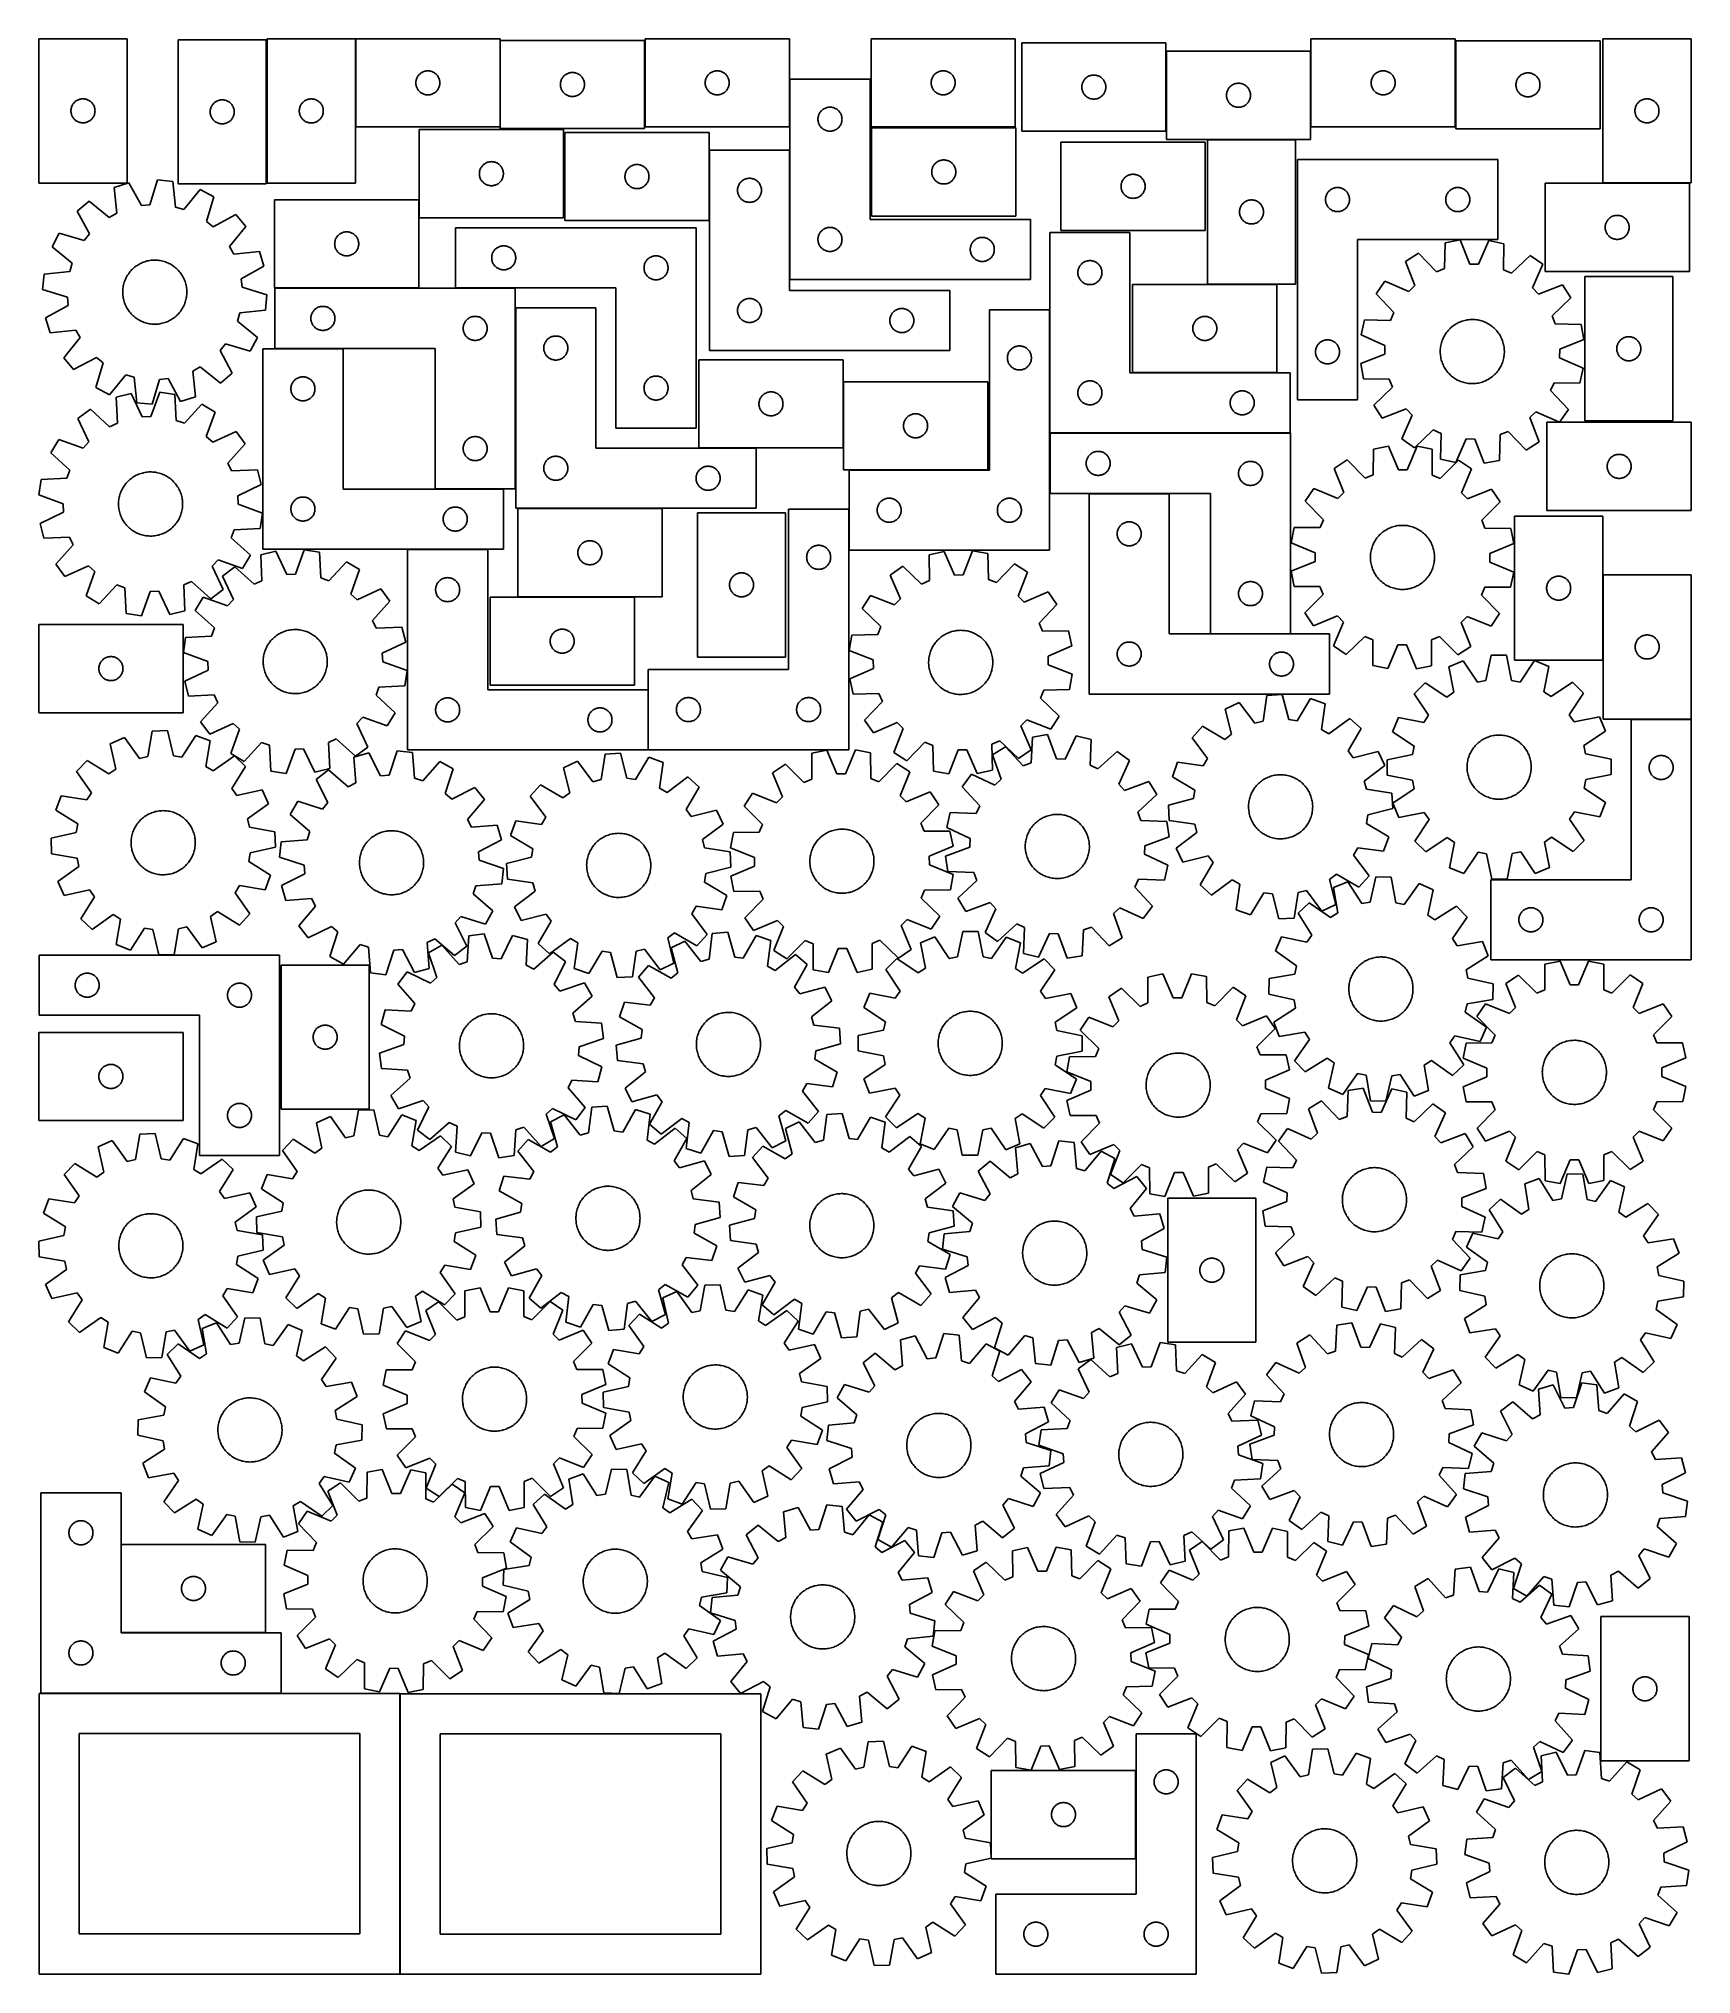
# Model space of a CAD drawing. Header units: millimetres. Extents: x 7 to 1243, y 7 to 1455.
import ezdxf

# ---------------------------------------------------------------- set-up
doc = ezdxf.new("R2010")
doc.units = ezdxf.units.MM
doc.layers.add('CUT', color=7, linetype='CONTINUOUS', true_color=0x000000)

msp = doc.modelspace()

# ---------------------------------------------------------------- linework, layer by layer
at = {"layer": 'CUT'}
for p, q in [((72.663022, 1455.478336), (6.663022, 1455.478336)), ((6.663022, 1455.478336), (6.663022, 1347.478336)), ((72.663022, 1347.478336), (72.663022, 1455.478336)), ((110.886406, 1454.740784), (110.886406, 1346.740784)), ((176.886406, 1454.740784), (110.886406, 1454.740784)), ((176.886406, 1346.740784), (176.886406, 1454.740784)), ((177.562919, 1455.438538), (177.562919, 1347.438538)), ((243.562919, 1455.438538), (177.562919, 1455.438538)), ((243.562919, 1347.438538), (243.562919, 1455.438538)), ((351.810969, 1455.431951), (243.810969, 1455.431951)), ((243.810969, 1455.431951), (243.810969, 1389.431951)), ((351.810969, 1389.431951), (351.810969, 1455.431951)), ((460.024961, 1454.242983), (352.024961, 1454.242983)), ((352.024961, 1454.242983), (352.024961, 1388.242983)), ((460.024961, 1388.242983), (460.024961, 1454.242983)), ((568.387263, 1455.484686), (460.387263, 1455.484686)), ((460.387263, 1455.484686), (460.387263, 1389.484686)), ((568.387263, 1389.484686), (568.387263, 1455.484686)), ((737.51135, 1455.496157), (629.51135, 1455.496157)), ((629.51135, 1455.496157), (629.51135, 1389.496157)), ((737.51135, 1389.496157), (737.51135, 1455.496157)), ((850.29095, 1452.294988), (742.29095, 1452.294988)), ((742.29095, 1452.294988), (742.29095, 1386.294988)), ((850.29095, 1386.294988), (850.29095, 1452.294988)), ((1066.837825, 1455.483465), (958.837825, 1455.483465)), ((958.837825, 1455.483465), (958.837825, 1389.483465)), ((1066.837825, 1389.483465), (1066.837825, 1455.483465)), ((1175.241666, 1453.95978), (1067.241666, 1453.95978)), ((1067.241666, 1453.95978), (1067.241666, 1387.95978)), ((1175.241666, 1387.95978), (1175.241666, 1453.95978)), ((1177.322868, 1455.486634), (1177.322868, 1347.486634)), ((1243.322868, 1455.486634), (1177.322868, 1455.486634)), ((1243.322868, 1347.486634), (1243.322868, 1455.486634)), ((958.575557, 1446.154852), (850.575557, 1446.154852)), ((850.575557, 1446.154852), (850.575557, 1380.154852)), ((958.575557, 1380.154852), (958.575557, 1446.154852)), ((288.810969, 1422.431951), (288.830239, 1423.02058)), ((288.830239, 1421.843323), (288.810969, 1422.431951)), ((288.830239, 1423.02058), (288.887966, 1423.606687)), ((288.887966, 1421.257216), (288.830239, 1421.843323)), ((288.887966, 1423.606687), (288.983902, 1424.187764)), ((288.983902, 1420.676138), (288.887966, 1421.257216)), ((288.983902, 1424.187764), (289.117637, 1424.761323)), ((289.117637, 1420.10258), (288.983902, 1420.676138)), ((289.117637, 1424.761323), (289.288598, 1425.324907)), ((289.288598, 1419.538996), (289.117637, 1420.10258)), ((289.288598, 1425.324907), (289.496054, 1425.876102)), ((289.496054, 1425.876102), (289.739115, 1426.41255)), ((289.739115, 1426.41255), (290.016741, 1426.931951)), ((290.016741, 1426.931951), (290.327743, 1427.432083)), ((290.327743, 1427.432083), (290.670789, 1427.910804)), ((290.670789, 1427.910804), (291.044411, 1428.366064)), ((291.044411, 1428.366064), (291.447008, 1428.795912)), ((291.447008, 1428.795912), (291.876857, 1429.19851)), ((291.876857, 1429.19851), (292.332117, 1429.572131)), ((292.332117, 1429.572131), (292.810837, 1429.915178)), ((292.810837, 1429.915178), (293.310969, 1430.22618)), ((293.310969, 1430.22618), (293.830371, 1430.503806)), ((293.830371, 1430.503806), (294.366819, 1430.746867)), ((294.366819, 1430.746867), (294.918014, 1430.954323)), ((294.918014, 1430.954323), (295.481598, 1431.125284)), ((295.481598, 1431.125284), (296.055157, 1431.259019)), ((296.055157, 1431.259019), (296.636234, 1431.354955)), ((296.636234, 1431.354955), (297.222341, 1431.412682)), ((297.222341, 1431.412682), (297.810969, 1431.431951)), ((297.810969, 1431.431951), (298.399598, 1431.412682)), ((298.399598, 1431.412682), (298.985705, 1431.354955)), ((298.985705, 1431.354955), (299.566782, 1431.259019)), ((299.566782, 1431.259019), (300.140341, 1431.125284)), ((300.140341, 1431.125284), (300.703925, 1430.954323)), ((300.703925, 1430.954323), (301.25512, 1430.746867)), ((301.25512, 1430.746867), (301.791568, 1430.503806)), ((301.791568, 1430.503806), (302.310969, 1430.22618)), ((302.310969, 1430.22618), (302.811102, 1429.915178)), ((302.811102, 1429.915178), (303.289822, 1429.572131)), ((303.289822, 1429.572131), (303.745082, 1429.19851)), ((303.745082, 1429.19851), (304.174931, 1428.795912)), ((304.174931, 1428.795912), (304.577528, 1428.366064)), ((304.577528, 1428.366064), (304.95115, 1427.910804)), ((304.95115, 1427.910804), (305.294196, 1427.432083)), ((305.294196, 1427.432083), (305.605198, 1426.931951)), ((305.605198, 1426.931951), (305.882824, 1426.41255)), ((305.882824, 1426.41255), (306.125885, 1425.876102)), ((306.125885, 1425.876102), (306.333341, 1425.324907)), ((306.333341, 1425.324907), (306.504302, 1424.761323)), ((306.504302, 1420.10258), (306.333341, 1419.538996)), ((306.504302, 1424.761323), (306.638037, 1424.187764)), ((306.638037, 1420.676138), (306.504302, 1420.10258)), ((306.638037, 1424.187764), (306.733973, 1423.606687)), ((306.733973, 1421.257216), (306.638037, 1420.676138)), ((306.733973, 1423.606687), (306.7917, 1423.02058)), ((306.7917, 1421.843323), (306.733973, 1421.257216)), ((306.7917, 1423.02058), (306.810969, 1422.431951)), ((306.810969, 1422.431951), (306.7917, 1421.843323)), ((397.024961, 1421.242983), (397.04423, 1421.831612)), ((397.04423, 1420.654355), (397.024961, 1421.242983)), ((397.04423, 1421.831612), (397.101957, 1422.417719)), ((397.101957, 1420.068248), (397.04423, 1420.654355)), ((397.101957, 1422.417719), (397.197893, 1422.998796)), ((397.197893, 1419.487171), (397.101957, 1420.068248)), ((397.197893, 1422.998796), (397.331628, 1423.572355)), ((397.331628, 1423.572355), (397.502589, 1424.135939)), ((397.502589, 1424.135939), (397.710045, 1424.687134)), ((397.710045, 1424.687134), (397.953106, 1425.223582)), ((397.953106, 1425.223582), (398.230732, 1425.742983)), ((398.230732, 1425.742983), (398.541734, 1426.243116)), ((398.541734, 1426.243116), (398.884781, 1426.721836)), ((398.884781, 1426.721836), (399.258402, 1427.177096)), ((399.258402, 1427.177096), (399.661, 1427.606945)), ((399.661, 1427.606945), (400.090848, 1428.009542)), ((400.090848, 1428.009542), (400.546108, 1428.383164)), ((400.546108, 1428.383164), (401.024828, 1428.72621)), ((401.024828, 1428.72621), (401.524961, 1429.037212)), ((401.524961, 1429.037212), (402.044362, 1429.314838)), ((402.044362, 1429.314838), (402.58081, 1429.557899)), ((402.58081, 1429.557899), (403.132005, 1429.765355)), ((403.132005, 1429.765355), (403.695589, 1429.936316)), ((403.695589, 1429.936316), (404.269148, 1430.070051)), ((404.269148, 1430.070051), (404.850225, 1430.165987)), ((404.850225, 1430.165987), (405.436332, 1430.223714)), ((405.436332, 1430.223714), (406.024961, 1430.242983)), ((406.024961, 1430.242983), (406.613589, 1430.223714)), ((406.613589, 1430.223714), (407.199696, 1430.165987)), ((407.199696, 1430.165987), (407.780773, 1430.070051)), ((407.780773, 1430.070051), (408.354332, 1429.936316)), ((408.354332, 1429.936316), (408.917916, 1429.765355)), ((408.917916, 1429.765355), (409.469111, 1429.557899)), ((409.469111, 1429.557899), (410.005559, 1429.314838)), ((410.005559, 1429.314838), (410.524961, 1429.037212)), ((410.524961, 1429.037212), (411.025093, 1428.72621)), ((411.025093, 1428.72621), (411.503813, 1428.383164)), ((411.503813, 1428.383164), (411.959073, 1428.009542)), ((411.959073, 1428.009542), (412.388922, 1427.606945)), ((412.388922, 1427.606945), (412.791519, 1427.177096)), ((412.791519, 1427.177096), (413.165141, 1426.721836)), ((413.165141, 1426.721836), (413.508187, 1426.243116)), ((413.508187, 1426.243116), (413.819189, 1425.742983)), ((413.819189, 1425.742983), (414.096815, 1425.223582)), ((414.096815, 1425.223582), (414.339876, 1424.687134)), ((414.339876, 1424.687134), (414.547332, 1424.135939)), ((414.547332, 1424.135939), (414.718293, 1423.572355)), ((414.718293, 1423.572355), (414.852028, 1422.998796)), ((414.852028, 1422.998796), (414.947964, 1422.417719)), ((414.947964, 1420.068248), (414.852028, 1419.487171)), ((414.947964, 1422.417719), (415.005691, 1421.831612)), ((415.005691, 1420.654355), (414.947964, 1420.068248)), ((415.005691, 1421.831612), (415.024961, 1421.242983)), ((415.024961, 1421.242983), (415.005691, 1420.654355)), ((505.387263, 1422.484686), (505.406533, 1423.073314)), ((505.406533, 1421.896058), (505.387263, 1422.484686)), ((505.406533, 1423.073314), (505.46426, 1423.659421)), ((505.46426, 1421.30995), (505.406533, 1421.896058)), ((505.46426, 1423.659421), (505.560196, 1424.240499)), ((505.560196, 1420.728873), (505.46426, 1421.30995)), ((505.560196, 1424.240499), (505.693931, 1424.814057)), ((505.693931, 1420.155314), (505.560196, 1420.728873)), ((505.693931, 1424.814057), (505.864892, 1425.377641)), ((505.864892, 1419.591731), (505.693931, 1420.155314)), ((505.864892, 1425.377641), (506.072348, 1425.928837)), ((506.072348, 1425.928837), (506.315409, 1426.465284)), ((506.315409, 1426.465284), (506.593035, 1426.984686)), ((506.593035, 1426.984686), (506.904037, 1427.484818)), ((506.904037, 1427.484818), (507.247083, 1427.963539)), ((507.247083, 1427.963539), (507.620705, 1428.418798)), ((507.620705, 1428.418798), (508.023302, 1428.848647)), ((508.023302, 1428.848647), (508.453151, 1429.251244)), ((508.453151, 1429.251244), (508.908411, 1429.624866)), ((508.908411, 1429.624866), (509.387131, 1429.967912)), ((509.387131, 1429.967912), (509.887263, 1430.278914)), ((509.887263, 1430.278914), (510.406665, 1430.55654)), ((510.406665, 1430.55654), (510.943113, 1430.799602)), ((510.943113, 1430.799602), (511.494308, 1431.007057)), ((511.494308, 1431.007057), (512.057892, 1431.178018)), ((512.057892, 1431.178018), (512.631451, 1431.311753)), ((512.631451, 1431.311753), (513.212528, 1431.407689)), ((513.212528, 1431.407689), (513.798635, 1431.465416)), ((513.798635, 1431.465416), (514.387263, 1431.484686)), ((514.387263, 1431.484686), (514.975892, 1431.465416)), ((514.975892, 1431.465416), (515.561999, 1431.407689)), ((515.561999, 1431.407689), (516.143076, 1431.311753)), ((516.143076, 1431.311753), (516.716635, 1431.178018)), ((516.716635, 1431.178018), (517.280219, 1431.007057)), ((517.280219, 1431.007057), (517.831414, 1430.799602)), ((517.831414, 1430.799602), (518.367862, 1430.55654)), ((518.367862, 1430.55654), (518.887263, 1430.278914)), ((518.887263, 1430.278914), (519.387396, 1429.967912)), ((519.387396, 1429.967912), (519.866116, 1429.624866)), ((519.866116, 1429.624866), (520.321376, 1429.251244)), ((520.321376, 1429.251244), (520.751224, 1428.848647)), ((520.751224, 1428.848647), (521.153822, 1428.418798)), ((521.153822, 1428.418798), (521.527444, 1427.963539)), ((521.527444, 1427.963539), (521.87049, 1427.484818)), ((521.87049, 1427.484818), (522.181492, 1426.984686)), ((522.181492, 1426.984686), (522.459118, 1426.465284)), ((522.459118, 1426.465284), (522.702179, 1425.928837)), ((522.702179, 1425.928837), (522.909635, 1425.377641)), ((522.909635, 1425.377641), (523.080596, 1424.814057)), ((523.080596, 1420.155314), (522.909635, 1419.591731)), ((523.080596, 1424.814057), (523.214331, 1424.240499)), ((523.214331, 1420.728873), (523.080596, 1420.155314)), ((523.214331, 1424.240499), (523.310267, 1423.659421)), ((523.310267, 1421.30995), (523.214331, 1420.728873)), ((523.310267, 1423.659421), (523.367994, 1423.073314)), ((523.367994, 1421.896058), (523.310267, 1421.30995)), ((523.367994, 1423.073314), (523.387263, 1422.484686)), ((523.387263, 1422.484686), (523.367994, 1421.896058)), ((628.807004, 1425.245913), (568.807004, 1425.245913)), ((568.807004, 1425.245913), (568.807004, 1275.245913)), ((628.807004, 1320.245913), (628.807004, 1425.245913)), ((674.51135, 1422.496157), (674.530619, 1423.084785)), ((674.530619, 1421.907529), (674.51135, 1422.496157)), ((674.530619, 1423.084785), (674.588346, 1423.670893)), ((674.588346, 1421.321422), (674.530619, 1421.907529)), ((674.588346, 1423.670893), (674.684282, 1424.25197)), ((674.684282, 1420.740344), (674.588346, 1421.321422)), ((674.684282, 1424.25197), (674.818017, 1424.825529)), ((674.818017, 1420.166786), (674.684282, 1420.740344)), ((674.818017, 1424.825529), (674.988979, 1425.389113)), ((674.988979, 1419.603202), (674.818017, 1420.166786)), ((674.988979, 1425.389113), (675.196434, 1425.940308)), ((675.196434, 1425.940308), (675.439495, 1426.476756)), ((675.439495, 1426.476756), (675.717121, 1426.996157)), ((675.717121, 1426.996157), (676.028123, 1427.496289)), ((676.028123, 1427.496289), (676.37117, 1427.97501)), ((676.37117, 1427.97501), (676.744791, 1428.43027)), ((676.744791, 1428.43027), (677.147389, 1428.860118)), ((677.147389, 1428.860118), (677.577237, 1429.262716)), ((677.577237, 1429.262716), (678.032497, 1429.636337)), ((678.032497, 1429.636337), (678.511218, 1429.979384)), ((678.511218, 1429.979384), (679.01135, 1430.290386)), ((679.01135, 1430.290386), (679.530752, 1430.568012)), ((679.530752, 1430.568012), (680.067199, 1430.811073)), ((680.067199, 1430.811073), (680.618395, 1431.018528)), ((680.618395, 1431.018528), (681.181978, 1431.18949)), ((681.181978, 1431.18949), (681.755537, 1431.323225)), ((681.755537, 1431.323225), (682.336614, 1431.419161)), ((682.336614, 1431.419161), (682.922722, 1431.476888)), ((682.922722, 1431.476888), (683.51135, 1431.496157)), ((683.51135, 1431.496157), (684.099978, 1431.476888)), ((684.099978, 1431.476888), (684.686085, 1431.419161)), ((684.686085, 1431.419161), (685.267163, 1431.323225)), ((685.267163, 1431.323225), (685.840721, 1431.18949)), ((685.840721, 1431.18949), (686.404305, 1431.018528)), ((686.404305, 1431.018528), (686.955501, 1430.811073)), ((686.955501, 1430.811073), (687.491948, 1430.568012)), ((687.491948, 1430.568012), (688.01135, 1430.290386)), ((688.01135, 1430.290386), (688.511482, 1429.979384)), ((688.511482, 1429.979384), (688.990203, 1429.636337)), ((688.990203, 1429.636337), (689.445462, 1429.262716)), ((689.445462, 1429.262716), (689.875311, 1428.860118)), ((689.875311, 1428.860118), (690.277908, 1428.43027)), ((690.277908, 1428.43027), (690.65153, 1427.97501)), ((690.65153, 1427.97501), (690.994576, 1427.496289)), ((690.994576, 1427.496289), (691.305578, 1426.996157)), ((691.305578, 1426.996157), (691.583204, 1426.476756)), ((691.583204, 1426.476756), (691.826266, 1425.940308)), ((691.826266, 1425.940308), (692.033721, 1425.389113)), ((692.033721, 1425.389113), (692.204682, 1424.825529)), ((692.204682, 1420.166786), (692.033721, 1419.603202)), ((692.204682, 1424.825529), (692.338417, 1424.25197)), ((692.338417, 1420.740344), (692.204682, 1420.166786)), ((692.338417, 1424.25197), (692.434354, 1423.670893)), ((692.434354, 1421.321422), (692.338417, 1420.740344)), ((692.434354, 1423.670893), (692.49208, 1423.084785)), ((692.49208, 1421.907529), (692.434354, 1421.321422)), ((692.49208, 1423.084785), (692.51135, 1422.496157)), ((692.51135, 1422.496157), (692.49208, 1421.907529)), ((787.31022, 1419.883617), (787.367946, 1420.469724)), ((787.367946, 1420.469724), (787.463882, 1421.050801)), ((787.463882, 1421.050801), (787.597618, 1421.62436)), ((787.597618, 1421.62436), (787.768579, 1422.187944)), ((787.768579, 1422.187944), (787.976034, 1422.739139)), ((787.976034, 1422.739139), (788.219095, 1423.275587)), ((788.219095, 1423.275587), (788.496721, 1423.794988)), ((788.496721, 1423.794988), (788.807723, 1424.295121)), ((788.807723, 1424.295121), (789.15077, 1424.773841)), ((789.15077, 1424.773841), (789.524392, 1425.229101)), ((789.524392, 1425.229101), (789.926989, 1425.658949)), ((789.926989, 1425.658949), (790.356838, 1426.061547)), ((790.356838, 1426.061547), (790.812097, 1426.435169)), ((790.812097, 1426.435169), (791.290818, 1426.778215)), ((791.290818, 1426.778215), (791.79095, 1427.089217)), ((791.79095, 1427.089217), (792.310352, 1427.366843)), ((792.310352, 1427.366843), (792.846799, 1427.609904)), ((792.846799, 1427.609904), (793.397995, 1427.81736)), ((793.397995, 1427.81736), (793.961579, 1427.988321)), ((793.961579, 1427.988321), (794.535137, 1428.122056)), ((794.535137, 1428.122056), (795.116214, 1428.217992)), ((795.116214, 1428.217992), (795.702322, 1428.275719)), ((795.702322, 1428.275719), (796.29095, 1428.294988)), ((796.29095, 1428.294988), (796.879578, 1428.275719)), ((796.879578, 1428.275719), (797.465686, 1428.217992)), ((797.465686, 1428.217992), (798.046763, 1428.122056)), ((798.046763, 1428.122056), (798.620321, 1427.988321)), ((798.620321, 1427.988321), (799.183905, 1427.81736)), ((799.183905, 1427.81736), (799.735101, 1427.609904)), ((799.735101, 1427.609904), (800.271548, 1427.366843)), ((800.271548, 1427.366843), (800.79095, 1427.089217)), ((800.79095, 1427.089217), (801.291082, 1426.778215)), ((801.291082, 1426.778215), (801.769803, 1426.435169)), ((801.769803, 1426.435169), (802.225062, 1426.061547)), ((802.225062, 1426.061547), (802.654911, 1425.658949)), ((802.654911, 1425.658949), (803.057508, 1425.229101)), ((803.057508, 1425.229101), (803.43113, 1424.773841)), ((803.43113, 1424.773841), (803.774176, 1424.295121)), ((803.774176, 1424.295121), (804.085179, 1423.794988)), ((804.085179, 1423.794988), (804.362805, 1423.275587)), ((804.362805, 1423.275587), (804.605866, 1422.739139)), ((804.605866, 1422.739139), (804.813321, 1422.187944)), ((804.813321, 1422.187944), (804.984282, 1421.62436)), ((804.984282, 1421.62436), (805.118017, 1421.050801)), ((805.118017, 1421.050801), (805.213954, 1420.469724)), ((805.213954, 1420.469724), (805.27168, 1419.883617)), ((898.641445, 1419.92141), (899.096704, 1420.295032)), ((899.096704, 1420.295032), (899.575425, 1420.638078)), ((899.575425, 1420.638078), (900.075557, 1420.94908)), ((900.075557, 1420.94908), (900.594959, 1421.226706)), ((900.594959, 1421.226706), (901.131406, 1421.469768)), ((901.131406, 1421.469768), (901.682602, 1421.677223)), ((901.682602, 1421.677223), (902.246185, 1421.848184)), ((902.246185, 1421.848184), (902.819744, 1421.981919)), ((902.819744, 1421.981919), (903.400821, 1422.077855)), ((903.400821, 1422.077855), (903.986929, 1422.135582)), ((903.986929, 1422.135582), (904.575557, 1422.154852)), ((904.575557, 1422.154852), (905.164185, 1422.135582)), ((905.164185, 1422.135582), (905.750293, 1422.077855)), ((905.750293, 1422.077855), (906.33137, 1421.981919)), ((906.33137, 1421.981919), (906.904928, 1421.848184)), ((906.904928, 1421.848184), (907.468512, 1421.677223)), ((907.468512, 1421.677223), (908.019708, 1421.469768)), ((908.019708, 1421.469768), (908.556155, 1421.226706)), ((908.556155, 1421.226706), (909.075557, 1420.94908)), ((909.075557, 1420.94908), (909.575689, 1420.638078)), ((909.575689, 1420.638078), (910.05441, 1420.295032)), ((910.05441, 1420.295032), (910.509669, 1419.92141)), ((1003.837825, 1422.483465), (1003.857095, 1423.072093)), ((1003.857095, 1421.894837), (1003.837825, 1422.483465)), ((1003.857095, 1423.072093), (1003.914821, 1423.658201)), ((1003.914821, 1421.308729), (1003.857095, 1421.894837)), ((1003.914821, 1423.658201), (1004.010757, 1424.239278)), ((1004.010757, 1420.727652), (1003.914821, 1421.308729)), ((1004.010757, 1424.239278), (1004.144493, 1424.812836)), ((1004.144493, 1420.154094), (1004.010757, 1420.727652)), ((1004.144493, 1424.812836), (1004.315454, 1425.37642)), ((1004.315454, 1419.59051), (1004.144493, 1420.154094)), ((1004.315454, 1425.37642), (1004.522909, 1425.927616)), ((1004.522909, 1425.927616), (1004.76597, 1426.464063)), ((1004.76597, 1426.464063), (1005.043596, 1426.983465)), ((1005.043596, 1426.983465), (1005.354598, 1427.483597)), ((1005.354598, 1427.483597), (1005.697645, 1427.962318)), ((1005.697645, 1427.962318), (1006.071267, 1428.417577)), ((1006.071267, 1428.417577), (1006.473864, 1428.847426)), ((1006.473864, 1428.847426), (1006.903713, 1429.250023)), ((1006.903713, 1429.250023), (1007.358972, 1429.623645)), ((1007.358972, 1429.623645), (1007.837693, 1429.966692)), ((1007.837693, 1429.966692), (1008.337825, 1430.277694)), ((1008.337825, 1430.277694), (1008.857227, 1430.55532)), ((1008.857227, 1430.55532), (1009.393674, 1430.798381)), ((1009.393674, 1430.798381), (1009.94487, 1431.005836)), ((1009.94487, 1431.005836), (1010.508454, 1431.176797)), ((1010.508454, 1431.176797), (1011.082012, 1431.310533)), ((1011.082012, 1431.310533), (1011.663089, 1431.406469)), ((1011.663089, 1431.406469), (1012.249197, 1431.464195)), ((1012.249197, 1431.464195), (1012.837825, 1431.483465)), ((1012.837825, 1431.483465), (1013.426453, 1431.464195)), ((1013.426453, 1431.464195), (1014.012561, 1431.406469)), ((1014.012561, 1431.406469), (1014.593638, 1431.310533)), ((1014.593638, 1431.310533), (1015.167196, 1431.176797)), ((1015.167196, 1431.176797), (1015.73078, 1431.005836)), ((1015.73078, 1431.005836), (1016.281976, 1430.798381)), ((1016.281976, 1430.798381), (1016.818423, 1430.55532)), ((1016.818423, 1430.55532), (1017.337825, 1430.277694)), ((1017.337825, 1430.277694), (1017.837957, 1429.966692)), ((1017.837957, 1429.966692), (1018.316678, 1429.623645)), ((1018.316678, 1429.623645), (1018.771937, 1429.250023)), ((1018.771937, 1429.250023), (1019.201786, 1428.847426)), ((1019.201786, 1428.847426), (1019.604383, 1428.417577)), ((1019.604383, 1428.417577), (1019.978005, 1427.962318)), ((1019.978005, 1427.962318), (1020.321051, 1427.483597)), ((1020.321051, 1427.483597), (1020.632054, 1426.983465)), ((1020.632054, 1426.983465), (1020.90968, 1426.464063)), ((1020.90968, 1426.464063), (1021.152741, 1425.927616)), ((1021.152741, 1425.927616), (1021.360196, 1425.37642)), ((1021.360196, 1425.37642), (1021.531157, 1424.812836)), ((1021.531157, 1420.154094), (1021.360196, 1419.59051)), ((1021.531157, 1424.812836), (1021.664892, 1424.239278)), ((1021.664892, 1420.727652), (1021.531157, 1420.154094)), ((1021.664892, 1424.239278), (1021.760829, 1423.658201)), ((1021.760829, 1421.308729), (1021.664892, 1420.727652)), ((1021.760829, 1423.658201), (1021.818555, 1423.072093)), ((1021.818555, 1421.894837), (1021.760829, 1421.308729)), ((1021.818555, 1423.072093), (1021.837825, 1422.483465)), ((1021.837825, 1422.483465), (1021.818555, 1421.894837)), ((1112.241666, 1420.95978), (1112.260936, 1421.548409)), ((1112.260936, 1420.371152), (1112.241666, 1420.95978)), ((1112.260936, 1421.548409), (1112.318662, 1422.134516)), ((1112.318662, 1419.785045), (1112.260936, 1420.371152)), ((1112.318662, 1422.134516), (1112.414598, 1422.715593)), ((1112.414598, 1422.715593), (1112.548333, 1423.289152)), ((1112.548333, 1423.289152), (1112.719295, 1423.852736)), ((1112.719295, 1423.852736), (1112.92675, 1424.403931)), ((1112.92675, 1424.403931), (1113.169811, 1424.940379)), ((1113.169811, 1424.940379), (1113.447437, 1425.45978)), ((1113.447437, 1425.45978), (1113.758439, 1425.959912)), ((1113.758439, 1425.959912), (1114.101486, 1426.438633)), ((1114.101486, 1426.438633), (1114.475108, 1426.893893)), ((1114.475108, 1426.893893), (1114.877705, 1427.323741)), ((1114.877705, 1427.323741), (1115.307554, 1427.726339)), ((1115.307554, 1427.726339), (1115.762813, 1428.09996)), ((1115.762813, 1428.09996), (1116.241534, 1428.443007)), ((1116.241534, 1428.443007), (1116.741666, 1428.754009)), ((1116.741666, 1428.754009), (1117.261068, 1429.031635)), ((1117.261068, 1429.031635), (1117.797515, 1429.274696)), ((1117.797515, 1429.274696), (1118.348711, 1429.482152)), ((1118.348711, 1429.482152), (1118.912295, 1429.653113)), ((1118.912295, 1429.653113), (1119.485853, 1429.786848)), ((1119.485853, 1429.786848), (1120.06693, 1429.882784)), ((1120.06693, 1429.882784), (1120.653038, 1429.940511)), ((1120.653038, 1429.940511), (1121.241666, 1429.95978)), ((1121.241666, 1429.95978), (1121.830294, 1429.940511)), ((1121.830294, 1429.940511), (1122.416402, 1429.882784)), ((1122.416402, 1429.882784), (1122.997479, 1429.786848)), ((1122.997479, 1429.786848), (1123.571037, 1429.653113)), ((1123.571037, 1429.653113), (1124.134621, 1429.482152)), ((1124.134621, 1429.482152), (1124.685817, 1429.274696)), ((1124.685817, 1429.274696), (1125.222264, 1429.031635)), ((1125.222264, 1429.031635), (1125.741666, 1428.754009)), ((1125.741666, 1428.754009), (1126.241798, 1428.443007)), ((1126.241798, 1428.443007), (1126.720519, 1428.09996)), ((1126.720519, 1428.09996), (1127.175778, 1427.726339)), ((1127.175778, 1427.726339), (1127.605627, 1427.323741)), ((1127.605627, 1427.323741), (1128.008224, 1426.893893)), ((1128.008224, 1426.893893), (1128.381846, 1426.438633)), ((1128.381846, 1426.438633), (1128.724892, 1425.959912)), ((1128.724892, 1425.959912), (1129.035895, 1425.45978)), ((1129.035895, 1425.45978), (1129.313521, 1424.940379)), ((1129.313521, 1424.940379), (1129.556582, 1424.403931)), ((1129.556582, 1424.403931), (1129.764037, 1423.852736)), ((1129.764037, 1423.852736), (1129.934998, 1423.289152)), ((1129.934998, 1423.289152), (1130.068733, 1422.715593)), ((1130.068733, 1422.715593), (1130.16467, 1422.134516)), ((1130.16467, 1422.134516), (1130.222396, 1421.548409)), ((1130.222396, 1420.371152), (1130.16467, 1419.785045)), ((1130.222396, 1421.548409), (1130.241666, 1420.95978)), ((1130.241666, 1420.95978), (1130.222396, 1420.371152)), ((31.591167, 1405.458934), (31.868793, 1405.978336)), ((31.868793, 1405.978336), (32.179795, 1406.478468)), ((32.179795, 1406.478468), (32.522842, 1406.957189)), ((32.522842, 1406.957189), (32.896463, 1407.412448)), ((32.896463, 1407.412448), (33.299061, 1407.842297)), ((33.299061, 1407.842297), (33.728909, 1408.244894)), ((33.728909, 1408.244894), (34.184169, 1408.618516)), ((34.184169, 1408.618516), (34.66289, 1408.961562)), ((34.66289, 1408.961562), (35.163022, 1409.272564)), ((35.163022, 1409.272564), (35.682424, 1409.55019)), ((35.682424, 1409.55019), (36.218871, 1409.793251)), ((36.218871, 1409.793251), (36.770067, 1410.000707)), ((36.770067, 1410.000707), (37.33365, 1410.171668)), ((37.33365, 1410.171668), (37.907209, 1410.305403)), ((37.907209, 1410.305403), (38.488286, 1410.401339)), ((38.488286, 1410.401339), (39.074394, 1410.459066)), ((39.074394, 1410.459066), (39.663022, 1410.478336)), ((39.663022, 1410.478336), (40.25165, 1410.459066)), ((40.25165, 1410.459066), (40.837757, 1410.401339)), ((40.837757, 1410.401339), (41.418835, 1410.305403)), ((41.418835, 1410.305403), (41.992393, 1410.171668)), ((41.992393, 1410.171668), (42.555977, 1410.000707)), ((42.555977, 1410.000707), (43.107173, 1409.793251)), ((43.107173, 1409.793251), (43.64362, 1409.55019)), ((43.64362, 1409.55019), (44.163022, 1409.272564)), ((44.163022, 1409.272564), (44.663154, 1408.961562)), ((44.663154, 1408.961562), (45.141875, 1408.618516)), ((45.141875, 1408.618516), (45.597134, 1408.244894)), ((45.597134, 1408.244894), (46.026983, 1407.842297)), ((46.026983, 1407.842297), (46.42958, 1407.412448)), ((46.42958, 1407.412448), (46.803202, 1406.957189)), ((46.803202, 1406.957189), (47.146248, 1406.478468)), ((47.146248, 1406.478468), (47.45725, 1405.978336)), ((47.45725, 1405.978336), (47.734876, 1405.458934)), ((136.092177, 1405.240784), (136.403179, 1405.740916)), ((136.403179, 1405.740916), (136.746226, 1406.219637)), ((136.746226, 1406.219637), (137.119847, 1406.674896)), ((137.119847, 1406.674896), (137.522445, 1407.104745)), ((137.522445, 1407.104745), (137.952293, 1407.507342)), ((137.952293, 1407.507342), (138.407553, 1407.880964)), ((138.407553, 1407.880964), (138.886274, 1408.22401)), ((138.886274, 1408.22401), (139.386406, 1408.535013)), ((139.386406, 1408.535013), (139.905807, 1408.812639)), ((139.905807, 1408.812639), (140.442255, 1409.0557)), ((140.442255, 1409.0557), (140.99345, 1409.263155)), ((140.99345, 1409.263155), (141.557034, 1409.434116)), ((141.557034, 1409.434116), (142.130593, 1409.567852)), ((142.130593, 1409.567852), (142.71167, 1409.663788)), ((142.71167, 1409.663788), (143.297778, 1409.721514)), ((143.297778, 1409.721514), (143.886406, 1409.740784)), ((143.886406, 1409.740784), (144.475034, 1409.721514)), ((144.475034, 1409.721514), (145.061141, 1409.663788)), ((145.061141, 1409.663788), (145.642219, 1409.567852)), ((145.642219, 1409.567852), (146.215777, 1409.434116)), ((146.215777, 1409.434116), (146.779361, 1409.263155)), ((146.779361, 1409.263155), (147.330557, 1409.0557)), ((147.330557, 1409.0557), (147.867004, 1408.812639)), ((147.867004, 1408.812639), (148.386406, 1408.535013)), ((148.386406, 1408.535013), (148.886538, 1408.22401)), ((148.886538, 1408.22401), (149.365259, 1407.880964)), ((149.365259, 1407.880964), (149.820518, 1407.507342)), ((149.820518, 1407.507342), (150.250367, 1407.104745)), ((150.250367, 1407.104745), (150.652964, 1406.674896)), ((150.652964, 1406.674896), (151.026586, 1406.219637)), ((151.026586, 1406.219637), (151.369632, 1405.740916)), ((151.369632, 1405.740916), (151.680634, 1405.240784)), ((202.491065, 1405.419136), (202.768691, 1405.938538)), ((202.768691, 1405.938538), (203.079693, 1406.43867)), ((203.079693, 1406.43867), (203.422739, 1406.917391)), ((203.422739, 1406.917391), (203.796361, 1407.37265)), ((203.796361, 1407.37265), (204.198958, 1407.802499)), ((204.198958, 1407.802499), (204.628807, 1408.205096)), ((204.628807, 1408.205096), (205.084066, 1408.578718)), ((205.084066, 1408.578718), (205.562787, 1408.921764)), ((205.562787, 1408.921764), (206.062919, 1409.232767)), ((206.062919, 1409.232767), (206.582321, 1409.510393)), ((206.582321, 1409.510393), (207.118768, 1409.753454)), ((207.118768, 1409.753454), (207.669964, 1409.960909)), ((207.669964, 1409.960909), (208.233548, 1410.13187)), ((208.233548, 1410.13187), (208.807106, 1410.265605)), ((208.807106, 1410.265605), (209.388184, 1410.361542)), ((209.388184, 1410.361542), (209.974291, 1410.419268)), ((209.974291, 1410.419268), (210.562919, 1410.438538)), ((210.562919, 1410.438538), (211.151548, 1410.419268)), ((211.151548, 1410.419268), (211.737655, 1410.361542)), ((211.737655, 1410.361542), (212.318732, 1410.265605)), ((212.318732, 1410.265605), (212.892291, 1410.13187)), ((212.892291, 1410.13187), (213.455875, 1409.960909)), ((213.455875, 1409.960909), (214.00707, 1409.753454)), ((214.00707, 1409.753454), (214.543518, 1409.510393)), ((214.543518, 1409.510393), (215.062919, 1409.232767)), ((215.062919, 1409.232767), (215.563051, 1408.921764)), ((215.563051, 1408.921764), (216.041772, 1408.578718)), ((216.041772, 1408.578718), (216.497032, 1408.205096)), ((216.497032, 1408.205096), (216.92688, 1407.802499)), ((216.92688, 1407.802499), (217.329478, 1407.37265)), ((217.329478, 1407.37265), (217.703099, 1406.917391)), ((217.703099, 1406.917391), (218.046146, 1406.43867)), ((218.046146, 1406.43867), (218.357148, 1405.938538)), ((218.357148, 1405.938538), (218.634774, 1405.419136)), ((289.496054, 1418.9878), (289.288598, 1419.538996)), ((289.739115, 1418.451353), (289.496054, 1418.9878)), ((290.016741, 1417.931951), (289.739115, 1418.451353)), ((290.327743, 1417.431819), (290.016741, 1417.931951)), ((290.670789, 1416.953098), (290.327743, 1417.431819)), ((291.044411, 1416.497839), (290.670789, 1416.953098)), ((291.447008, 1416.06799), (291.044411, 1416.497839)), ((291.876857, 1415.665393), (291.447008, 1416.06799)), ((292.332117, 1415.291771), (291.876857, 1415.665393)), ((292.810837, 1414.948725), (292.332117, 1415.291771)), ((293.310969, 1414.637723), (292.810837, 1414.948725)), ((293.830371, 1414.360097), (293.310969, 1414.637723)), ((294.366819, 1414.117036), (293.830371, 1414.360097)), ((294.918014, 1413.90958), (294.366819, 1414.117036)), ((295.481598, 1413.738619), (294.918014, 1413.90958)), ((296.055157, 1413.604884), (295.481598, 1413.738619)), ((296.636234, 1413.508948), (296.055157, 1413.604884)), ((297.222341, 1413.451221), (296.636234, 1413.508948)), ((297.810969, 1413.431951), (297.222341, 1413.451221)), ((298.399598, 1413.451221), (297.810969, 1413.431951)), ((298.985705, 1413.508948), (298.399598, 1413.451221)), ((299.566782, 1413.604884), (298.985705, 1413.508948)), ((300.140341, 1413.738619), (299.566782, 1413.604884)), ((300.703925, 1413.90958), (300.140341, 1413.738619)), ((301.25512, 1414.117036), (300.703925, 1413.90958)), ((301.791568, 1414.360097), (301.25512, 1414.117036)), ((302.310969, 1414.637723), (301.791568, 1414.360097)), ((302.811102, 1414.948725), (302.310969, 1414.637723)), ((303.289822, 1415.291771), (302.811102, 1414.948725)), ((303.745082, 1415.665393), (303.289822, 1415.291771)), ((304.174931, 1416.06799), (303.745082, 1415.665393)), ((304.577528, 1416.497839), (304.174931, 1416.06799)), ((304.95115, 1416.953098), (304.577528, 1416.497839)), ((305.294196, 1417.431819), (304.95115, 1416.953098)), ((305.605198, 1417.931951), (305.294196, 1417.431819)), ((305.882824, 1418.451353), (305.605198, 1417.931951)), ((306.125885, 1418.9878), (305.882824, 1418.451353)), ((306.333341, 1419.538996), (306.125885, 1418.9878)), ((397.331628, 1418.913612), (397.197893, 1419.487171)), ((397.502589, 1418.350028), (397.331628, 1418.913612)), ((397.710045, 1417.798833), (397.502589, 1418.350028)), ((397.953106, 1417.262385), (397.710045, 1417.798833)), ((398.230732, 1416.742983), (397.953106, 1417.262385)), ((398.541734, 1416.242851), (398.230732, 1416.742983)), ((398.884781, 1415.764131), (398.541734, 1416.242851)), ((399.258402, 1415.308871), (398.884781, 1415.764131)), ((399.661, 1414.879022), (399.258402, 1415.308871)), ((400.090848, 1414.476425), (399.661, 1414.879022)), ((400.546108, 1414.102803), (400.090848, 1414.476425)), ((401.024828, 1413.759757), (400.546108, 1414.102803)), ((401.524961, 1413.448755), (401.024828, 1413.759757)), ((402.044362, 1413.171129), (401.524961, 1413.448755)), ((402.58081, 1412.928068), (402.044362, 1413.171129)), ((403.132005, 1412.720612), (402.58081, 1412.928068)), ((403.695589, 1412.549651), (403.132005, 1412.720612)), ((404.269148, 1412.415916), (403.695589, 1412.549651)), ((404.850225, 1412.31998), (404.269148, 1412.415916)), ((405.436332, 1412.262253), (404.850225, 1412.31998)), ((406.024961, 1412.242983), (405.436332, 1412.262253)), ((406.613589, 1412.262253), (406.024961, 1412.242983)), ((407.199696, 1412.31998), (406.613589, 1412.262253)), ((407.780773, 1412.415916), (407.199696, 1412.31998)), ((408.354332, 1412.549651), (407.780773, 1412.415916)), ((408.917916, 1412.720612), (408.354332, 1412.549651)), ((409.469111, 1412.928068), (408.917916, 1412.720612)), ((410.005559, 1413.171129), (409.469111, 1412.928068)), ((410.524961, 1413.448755), (410.005559, 1413.171129)), ((411.025093, 1413.759757), (410.524961, 1413.448755)), ((411.503813, 1414.102803), (411.025093, 1413.759757)), ((411.959073, 1414.476425), (411.503813, 1414.102803)), ((412.388922, 1414.879022), (411.959073, 1414.476425)), ((412.791519, 1415.308871), (412.388922, 1414.879022)), ((413.165141, 1415.764131), (412.791519, 1415.308871)), ((413.508187, 1416.242851), (413.165141, 1415.764131)), ((413.819189, 1416.742983), (413.508187, 1416.242851)), ((414.096815, 1417.262385), (413.819189, 1416.742983)), ((414.339876, 1417.798833), (414.096815, 1417.262385)), ((414.547332, 1418.350028), (414.339876, 1417.798833)), ((414.718293, 1418.913612), (414.547332, 1418.350028)), ((414.852028, 1419.487171), (414.718293, 1418.913612)), ((506.072348, 1419.040535), (505.864892, 1419.591731)), ((506.315409, 1418.504088), (506.072348, 1419.040535)), ((506.593035, 1417.984686), (506.315409, 1418.504088)), ((506.904037, 1417.484554), (506.593035, 1417.984686)), ((507.247083, 1417.005833), (506.904037, 1417.484554)), ((507.620705, 1416.550573), (507.247083, 1417.005833)), ((508.023302, 1416.120725), (507.620705, 1416.550573)), ((508.453151, 1415.718127), (508.023302, 1416.120725)), ((508.908411, 1415.344506), (508.453151, 1415.718127)), ((509.387131, 1415.001459), (508.908411, 1415.344506)), ((509.887263, 1414.690457), (509.387131, 1415.001459)), ((510.406665, 1414.412831), (509.887263, 1414.690457)), ((510.943113, 1414.16977), (510.406665, 1414.412831)), ((511.494308, 1413.962315), (510.943113, 1414.16977)), ((512.057892, 1413.791353), (511.494308, 1413.962315)), ((512.631451, 1413.657618), (512.057892, 1413.791353)), ((513.212528, 1413.561682), (512.631451, 1413.657618)), ((513.798635, 1413.503955), (513.212528, 1413.561682)), ((514.387263, 1413.484686), (513.798635, 1413.503955)), ((514.975892, 1413.503955), (514.387263, 1413.484686)), ((515.561999, 1413.561682), (514.975892, 1413.503955)), ((516.143076, 1413.657618), (515.561999, 1413.561682)), ((516.716635, 1413.791353), (516.143076, 1413.657618)), ((517.280219, 1413.962315), (516.716635, 1413.791353)), ((517.831414, 1414.16977), (517.280219, 1413.962315)), ((518.367862, 1414.412831), (517.831414, 1414.16977)), ((518.887263, 1414.690457), (518.367862, 1414.412831)), ((519.387396, 1415.001459), (518.887263, 1414.690457)), ((519.866116, 1415.344506), (519.387396, 1415.001459)), ((520.321376, 1415.718127), (519.866116, 1415.344506)), ((520.751224, 1416.120725), (520.321376, 1415.718127)), ((521.153822, 1416.550573), (520.751224, 1416.120725)), ((521.527444, 1417.005833), (521.153822, 1416.550573)), ((521.87049, 1417.484554), (521.527444, 1417.005833)), ((522.181492, 1417.984686), (521.87049, 1417.484554)), ((522.459118, 1418.504088), (522.181492, 1417.984686)), ((522.702179, 1419.040535), (522.459118, 1418.504088)), ((522.909635, 1419.591731), (522.702179, 1419.040535)), ((675.196434, 1419.052006), (674.988979, 1419.603202)), ((675.439495, 1418.515559), (675.196434, 1419.052006)), ((675.717121, 1417.996157), (675.439495, 1418.515559)), ((676.028123, 1417.496025), (675.717121, 1417.996157)), ((676.37117, 1417.017304), (676.028123, 1417.496025)), ((676.744791, 1416.562045), (676.37117, 1417.017304)), ((677.147389, 1416.132196), (676.744791, 1416.562045)), ((677.577237, 1415.729599), (677.147389, 1416.132196)), ((678.032497, 1415.355977), (677.577237, 1415.729599)), ((678.511218, 1415.012931), (678.032497, 1415.355977)), ((679.01135, 1414.701929), (678.511218, 1415.012931)), ((679.530752, 1414.424303), (679.01135, 1414.701929)), ((680.067199, 1414.181242), (679.530752, 1414.424303)), ((680.618395, 1413.973786), (680.067199, 1414.181242)), ((681.181978, 1413.802825), (680.618395, 1413.973786)), ((681.755537, 1413.66909), (681.181978, 1413.802825)), ((682.336614, 1413.573154), (681.755537, 1413.66909)), ((682.922722, 1413.515427), (682.336614, 1413.573154)), ((683.51135, 1413.496157), (682.922722, 1413.515427)), ((684.099978, 1413.515427), (683.51135, 1413.496157)), ((684.686085, 1413.573154), (684.099978, 1413.515427)), ((685.267163, 1413.66909), (684.686085, 1413.573154)), ((685.840721, 1413.802825), (685.267163, 1413.66909)), ((686.404305, 1413.973786), (685.840721, 1413.802825)), ((686.955501, 1414.181242), (686.404305, 1413.973786)), ((687.491948, 1414.424303), (686.955501, 1414.181242)), ((688.01135, 1414.701929), (687.491948, 1414.424303)), ((688.511482, 1415.012931), (688.01135, 1414.701929)), ((688.990203, 1415.355977), (688.511482, 1415.012931)), ((689.445462, 1415.729599), (688.990203, 1415.355977)), ((689.875311, 1416.132196), (689.445462, 1415.729599)), ((690.277908, 1416.562045), (689.875311, 1416.132196)), ((690.65153, 1417.017304), (690.277908, 1416.562045)), ((690.994576, 1417.496025), (690.65153, 1417.017304)), ((691.305578, 1417.996157), (690.994576, 1417.496025)), ((691.583204, 1418.515559), (691.305578, 1417.996157)), ((691.826266, 1419.052006), (691.583204, 1418.515559)), ((692.033721, 1419.603202), (691.826266, 1419.052006)), ((787.29095, 1419.294988), (787.31022, 1419.883617)), ((787.31022, 1418.70636), (787.29095, 1419.294988)), ((787.367946, 1418.120253), (787.31022, 1418.70636)), ((787.463882, 1417.539176), (787.367946, 1418.120253)), ((787.597618, 1416.965617), (787.463882, 1417.539176)), ((787.768579, 1416.402033), (787.597618, 1416.965617)), ((787.976034, 1415.850838), (787.768579, 1416.402033)), ((788.219095, 1415.31439), (787.976034, 1415.850838)), ((788.496721, 1414.794988), (788.219095, 1415.31439)), ((788.807723, 1414.294856), (788.496721, 1414.794988)), ((789.15077, 1413.816136), (788.807723, 1414.294856)), ((789.524392, 1413.360876), (789.15077, 1413.816136)), ((789.926989, 1412.931027), (789.524392, 1413.360876)), ((790.356838, 1412.52843), (789.926989, 1412.931027)), ((790.812097, 1412.154808), (790.356838, 1412.52843)), ((791.290818, 1411.811762), (790.812097, 1412.154808)), ((791.79095, 1411.50076), (791.290818, 1411.811762)), ((792.310352, 1411.223134), (791.79095, 1411.50076)), ((792.846799, 1410.980073), (792.310352, 1411.223134)), ((793.397995, 1410.772617), (792.846799, 1410.980073)), ((793.961579, 1410.601656), (793.397995, 1410.772617)), ((794.535137, 1410.467921), (793.961579, 1410.601656)), ((795.116214, 1410.371985), (794.535137, 1410.467921)), ((795.702322, 1410.314258), (795.116214, 1410.371985)), ((796.29095, 1410.294988), (795.702322, 1410.314258)), ((796.879578, 1410.314258), (796.29095, 1410.294988)), ((797.465686, 1410.371985), (796.879578, 1410.314258)), ((798.046763, 1410.467921), (797.465686, 1410.371985)), ((798.620321, 1410.601656), (798.046763, 1410.467921)), ((799.183905, 1410.772617), (798.620321, 1410.601656)), ((799.735101, 1410.980073), (799.183905, 1410.772617)), ((800.271548, 1411.223134), (799.735101, 1410.980073)), ((800.79095, 1411.50076), (800.271548, 1411.223134)), ((801.291082, 1411.811762), (800.79095, 1411.50076)), ((801.769803, 1412.154808), (801.291082, 1411.811762)), ((802.225062, 1412.52843), (801.769803, 1412.154808)), ((802.654911, 1412.931027), (802.225062, 1412.52843)), ((803.057508, 1413.360876), (802.654911, 1412.931027)), ((803.43113, 1413.816136), (803.057508, 1413.360876)), ((803.774176, 1414.294856), (803.43113, 1413.816136)), ((804.085179, 1414.794988), (803.774176, 1414.294856)), ((804.362805, 1415.31439), (804.085179, 1414.794988)), ((804.605866, 1415.850838), (804.362805, 1415.31439)), ((804.813321, 1416.402033), (804.605866, 1415.850838)), ((804.984282, 1416.965617), (804.813321, 1416.402033)), ((805.118017, 1417.539176), (804.984282, 1416.965617)), ((805.213954, 1418.120253), (805.118017, 1417.539176)), ((805.27168, 1418.70636), (805.213954, 1418.120253)), ((805.27168, 1419.883617), (805.29095, 1419.294988)), ((805.29095, 1419.294988), (805.27168, 1418.70636)), ((895.575557, 1413.154852), (895.594827, 1413.74348)), ((895.594827, 1412.566224), (895.575557, 1413.154852)), ((895.594827, 1413.74348), (895.652553, 1414.329587)), ((895.652553, 1411.980116), (895.594827, 1412.566224)), ((895.652553, 1414.329587), (895.748489, 1414.910665)), ((895.748489, 1411.399039), (895.652553, 1411.980116)), ((895.748489, 1414.910665), (895.882224, 1415.484223)), ((895.882224, 1410.82548), (895.748489, 1411.399039)), ((895.882224, 1415.484223), (896.053186, 1416.047807)), ((896.053186, 1410.261897), (895.882224, 1410.82548)), ((896.053186, 1416.047807), (896.260641, 1416.599003)), ((896.260641, 1409.710701), (896.053186, 1410.261897)), ((896.260641, 1416.599003), (896.503702, 1417.13545)), ((896.503702, 1409.174254), (896.260641, 1409.710701)), ((896.503702, 1417.13545), (896.781328, 1417.654852)), ((896.781328, 1408.654852), (896.503702, 1409.174254)), ((896.781328, 1417.654852), (897.09233, 1418.154984)), ((897.09233, 1408.15472), (896.781328, 1408.654852)), ((897.09233, 1418.154984), (897.435377, 1418.633705)), ((897.435377, 1407.675999), (897.09233, 1408.15472)), ((897.435377, 1418.633705), (897.808999, 1419.088964)), ((897.808999, 1407.220739), (897.435377, 1407.675999)), ((897.808999, 1419.088964), (898.211596, 1419.518813)), ((898.211596, 1406.790891), (897.808999, 1407.220739)), ((898.211596, 1419.518813), (898.641445, 1419.92141)), ((898.641445, 1406.388293), (898.211596, 1406.790891)), ((899.096704, 1406.014672), (898.641445, 1406.388293)), ((899.575425, 1405.671625), (899.096704, 1406.014672)), ((900.075557, 1405.360623), (899.575425, 1405.671625)), ((909.575689, 1405.671625), (909.075557, 1405.360623)), ((910.05441, 1406.014672), (909.575689, 1405.671625)), ((910.509669, 1406.388293), (910.05441, 1406.014672)), ((910.509669, 1419.92141), (910.939518, 1419.518813)), ((910.939518, 1406.790891), (910.509669, 1406.388293)), ((910.939518, 1419.518813), (911.342115, 1419.088964)), ((911.342115, 1407.220739), (910.939518, 1406.790891)), ((911.342115, 1419.088964), (911.715737, 1418.633705)), ((911.715737, 1407.675999), (911.342115, 1407.220739)), ((911.715737, 1418.633705), (912.058783, 1418.154984)), ((912.058783, 1408.15472), (911.715737, 1407.675999)), ((912.058783, 1418.154984), (912.369786, 1417.654852)), ((912.369786, 1408.654852), (912.058783, 1408.15472)), ((912.369786, 1417.654852), (912.647412, 1417.13545)), ((912.647412, 1409.174254), (912.369786, 1408.654852)), ((912.647412, 1417.13545), (912.890473, 1416.599003)), ((912.890473, 1409.710701), (912.647412, 1409.174254)), ((912.890473, 1416.599003), (913.097928, 1416.047807)), ((913.097928, 1410.261897), (912.890473, 1409.710701)), ((913.097928, 1416.047807), (913.268889, 1415.484223)), ((913.268889, 1410.82548), (913.097928, 1410.261897)), ((913.268889, 1415.484223), (913.402624, 1414.910665)), ((913.402624, 1411.399039), (913.268889, 1410.82548)), ((913.402624, 1414.910665), (913.498561, 1414.329587)), ((913.498561, 1411.980116), (913.402624, 1411.399039)), ((913.498561, 1414.329587), (913.556287, 1413.74348)), ((913.556287, 1412.566224), (913.498561, 1411.980116)), ((913.556287, 1413.74348), (913.575557, 1413.154852)), ((913.575557, 1413.154852), (913.556287, 1412.566224)), ((1004.522909, 1419.039314), (1004.315454, 1419.59051)), ((1004.76597, 1418.502867), (1004.522909, 1419.039314)), ((1005.043596, 1417.983465), (1004.76597, 1418.502867)), ((1005.354598, 1417.483333), (1005.043596, 1417.983465)), ((1005.697645, 1417.004612), (1005.354598, 1417.483333)), ((1006.071267, 1416.549353), (1005.697645, 1417.004612)), ((1006.473864, 1416.119504), (1006.071267, 1416.549353)), ((1006.903713, 1415.716907), (1006.473864, 1416.119504)), ((1007.358972, 1415.343285), (1006.903713, 1415.716907)), ((1007.837693, 1415.000239), (1007.358972, 1415.343285)), ((1008.337825, 1414.689236), (1007.837693, 1415.000239)), ((1008.857227, 1414.41161), (1008.337825, 1414.689236)), ((1009.393674, 1414.168549), (1008.857227, 1414.41161)), ((1009.94487, 1413.961094), (1009.393674, 1414.168549)), ((1010.508454, 1413.790133), (1009.94487, 1413.961094)), ((1011.082012, 1413.656397), (1010.508454, 1413.790133)), ((1011.663089, 1413.560461), (1011.082012, 1413.656397)), ((1012.249197, 1413.502735), (1011.663089, 1413.560461)), ((1012.837825, 1413.483465), (1012.249197, 1413.502735)), ((1013.426453, 1413.502735), (1012.837825, 1413.483465)), ((1014.012561, 1413.560461), (1013.426453, 1413.502735)), ((1014.593638, 1413.656397), (1014.012561, 1413.560461)), ((1015.167196, 1413.790133), (1014.593638, 1413.656397)), ((1015.73078, 1413.961094), (1015.167196, 1413.790133)), ((1016.281976, 1414.168549), (1015.73078, 1413.961094)), ((1016.818423, 1414.41161), (1016.281976, 1414.168549)), ((1017.337825, 1414.689236), (1016.818423, 1414.41161)), ((1017.837957, 1415.000239), (1017.337825, 1414.689236)), ((1018.316678, 1415.343285), (1017.837957, 1415.000239)), ((1018.771937, 1415.716907), (1018.316678, 1415.343285)), ((1019.201786, 1416.119504), (1018.771937, 1415.716907)), ((1019.604383, 1416.549353), (1019.201786, 1416.119504)), ((1019.978005, 1417.004612), (1019.604383, 1416.549353)), ((1020.321051, 1417.483333), (1019.978005, 1417.004612)), ((1020.632054, 1417.983465), (1020.321051, 1417.483333)), ((1020.90968, 1418.502867), (1020.632054, 1417.983465)), ((1021.152741, 1419.039314), (1020.90968, 1418.502867)), ((1021.360196, 1419.59051), (1021.152741, 1419.039314)), ((1112.414598, 1419.203967), (1112.318662, 1419.785045)), ((1112.548333, 1418.630409), (1112.414598, 1419.203967)), ((1112.719295, 1418.066825), (1112.548333, 1418.630409)), ((1112.92675, 1417.515629), (1112.719295, 1418.066825)), ((1113.169811, 1416.979182), (1112.92675, 1417.515629)), ((1113.447437, 1416.45978), (1113.169811, 1416.979182)), ((1113.758439, 1415.959648), (1113.447437, 1416.45978)), ((1114.101486, 1415.480928), (1113.758439, 1415.959648)), ((1114.475108, 1415.025668), (1114.101486, 1415.480928)), ((1114.877705, 1414.595819), (1114.475108, 1415.025668)), ((1115.307554, 1414.193222), (1114.877705, 1414.595819)), ((1115.762813, 1413.8196), (1115.307554, 1414.193222)), ((1116.241534, 1413.476554), (1115.762813, 1413.8196)), ((1116.741666, 1413.165552), (1116.241534, 1413.476554)), ((1117.261068, 1412.887926), (1116.741666, 1413.165552)), ((1117.797515, 1412.644865), (1117.261068, 1412.887926)), ((1118.348711, 1412.437409), (1117.797515, 1412.644865)), ((1118.912295, 1412.266448), (1118.348711, 1412.437409)), ((1119.485853, 1412.132713), (1118.912295, 1412.266448)), ((1120.06693, 1412.036777), (1119.485853, 1412.132713)), ((1120.653038, 1411.97905), (1120.06693, 1412.036777)), ((1121.241666, 1411.95978), (1120.653038, 1411.97905)), ((1121.830294, 1411.97905), (1121.241666, 1411.95978)), ((1122.416402, 1412.036777), (1121.830294, 1411.97905)), ((1122.997479, 1412.132713), (1122.416402, 1412.036777)), ((1123.571037, 1412.266448), (1122.997479, 1412.132713)), ((1124.134621, 1412.437409), (1123.571037, 1412.266448)), ((1124.685817, 1412.644865), (1124.134621, 1412.437409)), ((1125.222264, 1412.887926), (1124.685817, 1412.644865)), ((1125.741666, 1413.165552), (1125.222264, 1412.887926)), ((1126.241798, 1413.476554), (1125.741666, 1413.165552)), ((1126.720519, 1413.8196), (1126.241798, 1413.476554)), ((1127.175778, 1414.193222), (1126.720519, 1413.8196)), ((1127.605627, 1414.595819), (1127.175778, 1414.193222)), ((1128.008224, 1415.025668), (1127.605627, 1414.595819)), ((1128.381846, 1415.480928), (1128.008224, 1415.025668)), ((1128.724892, 1415.959648), (1128.381846, 1415.480928)), ((1129.035895, 1416.45978), (1128.724892, 1415.959648)), ((1129.313521, 1416.979182), (1129.035895, 1416.45978)), ((1129.556582, 1417.515629), (1129.313521, 1416.979182)), ((1129.764037, 1418.066825), (1129.556582, 1417.515629)), ((1129.934998, 1418.630409), (1129.764037, 1418.066825)), ((1130.068733, 1419.203967), (1129.934998, 1418.630409)), ((1130.16467, 1419.785045), (1130.068733, 1419.203967)), ((1202.251013, 1405.467232), (1202.528639, 1405.986634)), ((1202.528639, 1405.986634), (1202.839642, 1406.486766)), ((1202.839642, 1406.486766), (1203.182688, 1406.965486)), ((1203.182688, 1406.965486), (1203.55631, 1407.420746)), ((1203.55631, 1407.420746), (1203.958907, 1407.850595)), ((1203.958907, 1407.850595), (1204.388756, 1408.253192)), ((1204.388756, 1408.253192), (1204.844015, 1408.626814)), ((1204.844015, 1408.626814), (1205.322736, 1408.96986)), ((1205.322736, 1408.96986), (1205.822868, 1409.280862)), ((1205.822868, 1409.280862), (1206.34227, 1409.558488)), ((1206.34227, 1409.558488), (1206.878717, 1409.801549)), ((1206.878717, 1409.801549), (1207.429913, 1410.009005)), ((1207.429913, 1410.009005), (1207.993497, 1410.179966)), ((1207.993497, 1410.179966), (1208.567055, 1410.313701)), ((1208.567055, 1410.313701), (1209.148132, 1410.409637)), ((1209.148132, 1410.409637), (1209.73424, 1410.467364)), ((1209.73424, 1410.467364), (1210.322868, 1410.486634)), ((1210.322868, 1410.486634), (1210.911496, 1410.467364)), ((1210.911496, 1410.467364), (1211.497604, 1410.409637)), ((1211.497604, 1410.409637), (1212.078681, 1410.313701)), ((1212.078681, 1410.313701), (1212.652239, 1410.179966)), ((1212.652239, 1410.179966), (1213.215823, 1410.009005)), ((1213.215823, 1410.009005), (1213.767019, 1409.801549)), ((1213.767019, 1409.801549), (1214.303466, 1409.558488)), ((1214.303466, 1409.558488), (1214.822868, 1409.280862)), ((1214.822868, 1409.280862), (1215.323, 1408.96986)), ((1215.323, 1408.96986), (1215.801721, 1408.626814)), ((1215.801721, 1408.626814), (1216.25698, 1408.253192)), ((1216.25698, 1408.253192), (1216.686829, 1407.850595)), ((1216.686829, 1407.850595), (1217.089426, 1407.420746)), ((1217.089426, 1407.420746), (1217.463048, 1406.965486)), ((1217.463048, 1406.965486), (1217.806095, 1406.486766)), ((1217.806095, 1406.486766), (1218.117097, 1405.986634)), ((1218.117097, 1405.986634), (1218.394723, 1405.467232)), ((30.663022, 1401.478336), (30.682291, 1402.066964)), ((30.682291, 1400.889708), (30.663022, 1401.478336)), ((30.682291, 1402.066964), (30.740018, 1402.653071)), ((30.740018, 1400.3036), (30.682291, 1400.889708)), ((30.740018, 1402.653071), (30.835954, 1403.234149)), ((30.835954, 1399.722523), (30.740018, 1400.3036)), ((30.835954, 1403.234149), (30.969689, 1403.807707)), ((30.969689, 1399.148964), (30.835954, 1399.722523)), ((30.969689, 1403.807707), (31.140651, 1404.371291)), ((31.140651, 1398.585381), (30.969689, 1399.148964)), ((31.140651, 1404.371291), (31.348106, 1404.922487)), ((31.348106, 1398.034185), (31.140651, 1398.585381)), ((31.348106, 1404.922487), (31.591167, 1405.458934)), ((31.591167, 1397.497737), (31.348106, 1398.034185)), ((31.868793, 1396.978336), (31.591167, 1397.497737)), ((32.179795, 1396.478204), (31.868793, 1396.978336)), ((32.522842, 1395.999483), (32.179795, 1396.478204)), ((32.896463, 1395.544223), (32.522842, 1395.999483)), ((33.299061, 1395.114375), (32.896463, 1395.544223)), ((33.728909, 1394.711777), (33.299061, 1395.114375)), ((34.184169, 1394.338156), (33.728909, 1394.711777)), ((34.66289, 1393.995109), (34.184169, 1394.338156)), ((35.163022, 1393.684107), (34.66289, 1393.995109)), ((35.682424, 1393.406481), (35.163022, 1393.684107)), ((36.218871, 1393.16342), (35.682424, 1393.406481)), ((36.770067, 1392.955965), (36.218871, 1393.16342)), ((37.33365, 1392.785003), (36.770067, 1392.955965)), ((37.907209, 1392.651268), (37.33365, 1392.785003)), ((38.488286, 1392.555332), (37.907209, 1392.651268)), ((39.074394, 1392.497605), (38.488286, 1392.555332)), ((39.663022, 1392.478336), (39.074394, 1392.497605)), ((40.25165, 1392.497605), (39.663022, 1392.478336)), ((40.837757, 1392.555332), (40.25165, 1392.497605)), ((41.418835, 1392.651268), (40.837757, 1392.555332)), ((41.992393, 1392.785003), (41.418835, 1392.651268)), ((42.555977, 1392.955965), (41.992393, 1392.785003)), ((43.107173, 1393.16342), (42.555977, 1392.955965)), ((43.64362, 1393.406481), (43.107173, 1393.16342)), ((44.163022, 1393.684107), (43.64362, 1393.406481)), ((44.663154, 1393.995109), (44.163022, 1393.684107)), ((45.141875, 1394.338156), (44.663154, 1393.995109)), ((45.597134, 1394.711777), (45.141875, 1394.338156)), ((46.026983, 1395.114375), (45.597134, 1394.711777)), ((46.42958, 1395.544223), (46.026983, 1395.114375)), ((46.803202, 1395.999483), (46.42958, 1395.544223)), ((47.146248, 1396.478204), (46.803202, 1395.999483)), ((47.45725, 1396.978336), (47.146248, 1396.478204)), ((47.734876, 1397.497737), (47.45725, 1396.978336)), ((47.734876, 1405.458934), (47.977938, 1404.922487)), ((47.977938, 1398.034185), (47.734876, 1397.497737)), ((47.977938, 1404.922487), (48.185393, 1404.371291)), ((48.185393, 1398.585381), (47.977938, 1398.034185)), ((48.185393, 1404.371291), (48.356354, 1403.807707)), ((48.356354, 1399.148964), (48.185393, 1398.585381)), ((48.356354, 1403.807707), (48.490089, 1403.234149)), ((48.490089, 1399.722523), (48.356354, 1399.148964)), ((48.490089, 1403.234149), (48.586025, 1402.653071)), ((48.586025, 1400.3036), (48.490089, 1399.722523)), ((48.586025, 1402.653071), (48.643752, 1402.066964)), ((48.643752, 1400.889708), (48.586025, 1400.3036)), ((48.643752, 1402.066964), (48.663022, 1401.478336)), ((48.663022, 1401.478336), (48.643752, 1400.889708)), ((134.886406, 1400.740784), (134.905675, 1401.329412)), ((134.905675, 1400.152156), (134.886406, 1400.740784)), ((134.905675, 1401.329412), (134.963402, 1401.91552)), ((134.963402, 1399.566048), (134.905675, 1400.152156)), ((134.963402, 1401.91552), (135.059338, 1402.496597)), ((135.059338, 1398.984971), (134.963402, 1399.566048)), ((135.059338, 1402.496597), (135.193073, 1403.070155)), ((135.193073, 1398.411413), (135.059338, 1398.984971)), ((135.193073, 1403.070155), (135.364035, 1403.633739)), ((135.364035, 1397.847829), (135.193073, 1398.411413)), ((135.364035, 1403.633739), (135.57149, 1404.184935)), ((135.57149, 1397.296633), (135.364035, 1397.847829)), ((135.57149, 1404.184935), (135.814551, 1404.721382)), ((135.814551, 1396.760186), (135.57149, 1397.296633)), ((135.814551, 1404.721382), (136.092177, 1405.240784)), ((136.092177, 1396.240784), (135.814551, 1396.760186)), ((136.403179, 1395.740652), (136.092177, 1396.240784)), ((136.746226, 1395.261931), (136.403179, 1395.740652)), ((137.119847, 1394.806672), (136.746226, 1395.261931)), ((137.522445, 1394.376823), (137.119847, 1394.806672)), ((137.952293, 1393.974226), (137.522445, 1394.376823)), ((138.407553, 1393.600604), (137.952293, 1393.974226)), ((138.886274, 1393.257557), (138.407553, 1393.600604)), ((139.386406, 1392.946555), (138.886274, 1393.257557)), ((139.905807, 1392.668929), (139.386406, 1392.946555)), ((140.442255, 1392.425868), (139.905807, 1392.668929)), ((140.99345, 1392.218413), (140.442255, 1392.425868)), ((141.557034, 1392.047452), (140.99345, 1392.218413)), ((142.130593, 1391.913716), (141.557034, 1392.047452)), ((142.71167, 1391.81778), (142.130593, 1391.913716)), ((143.297778, 1391.760054), (142.71167, 1391.81778)), ((143.886406, 1391.740784), (143.297778, 1391.760054)), ((144.475034, 1391.760054), (143.886406, 1391.740784)), ((145.061141, 1391.81778), (144.475034, 1391.760054)), ((145.642219, 1391.913716), (145.061141, 1391.81778)), ((146.215777, 1392.047452), (145.642219, 1391.913716)), ((146.779361, 1392.218413), (146.215777, 1392.047452)), ((147.330557, 1392.425868), (146.779361, 1392.218413)), ((147.867004, 1392.668929), (147.330557, 1392.425868)), ((148.386406, 1392.946555), (147.867004, 1392.668929)), ((148.886538, 1393.257557), (148.386406, 1392.946555)), ((149.365259, 1393.600604), (148.886538, 1393.257557)), ((149.820518, 1393.974226), (149.365259, 1393.600604)), ((150.250367, 1394.376823), (149.820518, 1393.974226)), ((150.652964, 1394.806672), (150.250367, 1394.376823)), ((151.026586, 1395.261931), (150.652964, 1394.806672)), ((151.369632, 1395.740652), (151.026586, 1395.261931)), ((151.680634, 1396.240784), (151.369632, 1395.740652)), ((151.680634, 1405.240784), (151.95826, 1404.721382)), ((151.95826, 1396.760186), (151.680634, 1396.240784)), ((151.95826, 1404.721382), (152.201321, 1404.184935)), ((152.201321, 1397.296633), (151.95826, 1396.760186)), ((152.201321, 1404.184935), (152.408777, 1403.633739)), ((152.408777, 1397.847829), (152.201321, 1397.296633)), ((152.408777, 1403.633739), (152.579738, 1403.070155)), ((152.579738, 1398.411413), (152.408777, 1397.847829)), ((152.579738, 1403.070155), (152.713473, 1402.496597)), ((152.713473, 1398.984971), (152.579738, 1398.411413)), ((152.713473, 1402.496597), (152.809409, 1401.91552)), ((152.809409, 1399.566048), (152.713473, 1398.984971)), ((152.809409, 1401.91552), (152.867136, 1401.329412)), ((152.867136, 1400.152156), (152.809409, 1399.566048)), ((152.867136, 1401.329412), (152.886406, 1400.740784)), ((152.886406, 1400.740784), (152.867136, 1400.152156)), ((201.562919, 1401.438538), (201.582189, 1402.027166)), ((201.582189, 1400.84991), (201.562919, 1401.438538)), ((201.582189, 1402.027166), (201.639916, 1402.613274)), ((201.639916, 1400.263802), (201.582189, 1400.84991)), ((201.639916, 1402.613274), (201.735852, 1403.194351)), ((201.735852, 1399.682725), (201.639916, 1400.263802)), ((201.735852, 1403.194351), (201.869587, 1403.767909)), ((201.869587, 1399.109166), (201.735852, 1399.682725)), ((201.869587, 1403.767909), (202.040548, 1404.331493)), ((202.040548, 1398.545583), (201.869587, 1399.109166)), ((202.040548, 1404.331493), (202.248004, 1404.882689)), ((202.248004, 1397.994387), (202.040548, 1398.545583)), ((202.248004, 1404.882689), (202.491065, 1405.419136)), ((202.491065, 1397.45794), (202.248004, 1397.994387)), ((202.768691, 1396.938538), (202.491065, 1397.45794)), ((203.079693, 1396.438406), (202.768691, 1396.938538)), ((203.422739, 1395.959685), (203.079693, 1396.438406)), ((203.796361, 1395.504426), (203.422739, 1395.959685)), ((204.198958, 1395.074577), (203.796361, 1395.504426)), ((204.628807, 1394.67198), (204.198958, 1395.074577)), ((205.084066, 1394.298358), (204.628807, 1394.67198)), ((205.562787, 1393.955311), (205.084066, 1394.298358)), ((206.062919, 1393.644309), (205.562787, 1393.955311)), ((206.582321, 1393.366683), (206.062919, 1393.644309)), ((207.118768, 1393.123622), (206.582321, 1393.366683)), ((207.669964, 1392.916167), (207.118768, 1393.123622)), ((208.233548, 1392.745205), (207.669964, 1392.916167)), ((208.807106, 1392.61147), (208.233548, 1392.745205)), ((209.388184, 1392.515534), (208.807106, 1392.61147)), ((209.974291, 1392.457808), (209.388184, 1392.515534)), ((210.562919, 1392.438538), (209.974291, 1392.457808)), ((211.151548, 1392.457808), (210.562919, 1392.438538)), ((211.737655, 1392.515534), (211.151548, 1392.457808)), ((212.318732, 1392.61147), (211.737655, 1392.515534)), ((212.892291, 1392.745205), (212.318732, 1392.61147)), ((213.455875, 1392.916167), (212.892291, 1392.745205)), ((214.00707, 1393.123622), (213.455875, 1392.916167)), ((214.543518, 1393.366683), (214.00707, 1393.123622)), ((215.062919, 1393.644309), (214.543518, 1393.366683)), ((215.563051, 1393.955311), (215.062919, 1393.644309)), ((216.041772, 1394.298358), (215.563051, 1393.955311)), ((216.497032, 1394.67198), (216.041772, 1394.298358)), ((216.92688, 1395.074577), (216.497032, 1394.67198)), ((217.329478, 1395.504426), (216.92688, 1395.074577)), ((217.703099, 1395.959685), (217.329478, 1395.504426)), ((218.046146, 1396.438406), (217.703099, 1395.959685)), ((218.357148, 1396.938538), (218.046146, 1396.438406)), ((218.634774, 1397.45794), (218.357148, 1396.938538)), ((218.634774, 1405.419136), (218.877835, 1404.882689)), ((218.877835, 1397.994387), (218.634774, 1397.45794)), ((218.877835, 1404.882689), (219.085291, 1404.331493)), ((219.085291, 1398.545583), (218.877835, 1397.994387)), ((219.085291, 1404.331493), (219.256252, 1403.767909)), ((219.256252, 1399.109166), (219.085291, 1398.545583)), ((219.256252, 1403.767909), (219.389987, 1403.194351)), ((219.389987, 1399.682725), (219.256252, 1399.109166)), ((219.389987, 1403.194351), (219.485923, 1402.613274)), ((219.485923, 1400.263802), (219.389987, 1399.682725)), ((219.485923, 1402.613274), (219.54365, 1402.027166)), ((219.54365, 1400.84991), (219.485923, 1400.263802)), ((219.54365, 1402.027166), (219.562919, 1401.438538)), ((219.562919, 1401.438538), (219.54365, 1400.84991)), ((589.807004, 1395.245913), (589.826274, 1395.834541)), ((589.826274, 1394.657285), (589.807004, 1395.245913)), ((589.826274, 1395.834541), (589.884001, 1396.420649)), ((589.884001, 1394.071177), (589.826274, 1394.657285)), ((589.884001, 1396.420649), (589.979937, 1397.001726)), ((589.979937, 1393.4901), (589.884001, 1394.071177)), ((589.979937, 1397.001726), (590.113672, 1397.575284)), ((590.113672, 1392.916542), (589.979937, 1393.4901)), ((590.113672, 1397.575284), (590.284633, 1398.138868)), ((590.284633, 1392.352958), (590.113672, 1392.916542)), ((590.284633, 1398.138868), (590.492089, 1398.690064)), ((590.492089, 1391.801762), (590.284633, 1392.352958)), ((590.492089, 1398.690064), (590.73515, 1399.226511)), ((590.73515, 1391.265315), (590.492089, 1391.801762)), ((590.73515, 1399.226511), (591.012776, 1399.745913)), ((591.012776, 1390.745913), (590.73515, 1391.265315)), ((591.012776, 1399.745913), (591.323778, 1400.246045)), ((591.323778, 1400.246045), (591.666824, 1400.724766)), ((591.666824, 1400.724766), (592.040446, 1401.180025)), ((592.040446, 1401.180025), (592.443043, 1401.609874)), ((592.443043, 1401.609874), (592.872892, 1402.012471)), ((592.872892, 1402.012471), (593.328151, 1402.386093)), ((593.328151, 1402.386093), (593.806872, 1402.72914)), ((593.806872, 1402.72914), (594.307004, 1403.040142)), ((594.307004, 1403.040142), (594.826406, 1403.317768)), ((594.826406, 1403.317768), (595.362853, 1403.560829)), ((595.362853, 1403.560829), (595.914049, 1403.768284)), ((595.914049, 1403.768284), (596.477633, 1403.939246)), ((596.477633, 1403.939246), (597.051191, 1404.072981)), ((597.051191, 1404.072981), (597.632269, 1404.168917)), ((597.632269, 1404.168917), (598.218376, 1404.226643)), ((598.218376, 1404.226643), (598.807004, 1404.245913)), ((598.807004, 1404.245913), (599.395632, 1404.226643)), ((599.395632, 1404.226643), (599.98174, 1404.168917)), ((599.98174, 1404.168917), (600.562817, 1404.072981)), ((600.562817, 1404.072981), (601.136376, 1403.939246)), ((601.136376, 1403.939246), (601.69996, 1403.768284)), ((601.69996, 1403.768284), (602.251155, 1403.560829)), ((602.251155, 1403.560829), (602.787603, 1403.317768)), ((602.787603, 1403.317768), (603.307004, 1403.040142)), ((603.307004, 1403.040142), (603.807136, 1402.72914)), ((603.807136, 1402.72914), (604.285857, 1402.386093)), ((604.285857, 1402.386093), (604.741117, 1402.012471)), ((604.741117, 1402.012471), (605.170965, 1401.609874)), ((605.170965, 1401.609874), (605.573563, 1401.180025)), ((605.573563, 1401.180025), (605.947184, 1400.724766)), ((605.947184, 1400.724766), (606.290231, 1400.246045)), ((606.290231, 1400.246045), (606.601233, 1399.745913)), ((606.601233, 1399.745913), (606.878859, 1399.226511)), ((606.878859, 1391.265315), (606.601233, 1390.745913)), ((606.878859, 1399.226511), (607.12192, 1398.690064)), ((607.12192, 1391.801762), (606.878859, 1391.265315)), ((607.12192, 1398.690064), (607.329375, 1398.138868)), ((607.329375, 1392.352958), (607.12192, 1391.801762)), ((607.329375, 1398.138868), (607.500337, 1397.575284)), ((607.500337, 1392.916542), (607.329375, 1392.352958)), ((607.500337, 1397.575284), (607.634072, 1397.001726)), ((607.634072, 1393.4901), (607.500337, 1392.916542)), ((607.634072, 1397.001726), (607.730008, 1396.420649)), ((607.730008, 1394.071177), (607.634072, 1393.4901)), ((607.730008, 1396.420649), (607.787735, 1395.834541)), ((607.787735, 1394.657285), (607.730008, 1394.071177)), ((607.787735, 1395.834541), (607.807004, 1395.245913)), ((607.807004, 1395.245913), (607.787735, 1394.657285)), ((900.594959, 1405.082997), (900.075557, 1405.360623)), ((901.131406, 1404.839936), (900.594959, 1405.082997)), ((901.682602, 1404.632481), (901.131406, 1404.839936)), ((902.246185, 1404.461519), (901.682602, 1404.632481)), ((902.819744, 1404.327784), (902.246185, 1404.461519)), ((903.400821, 1404.231848), (902.819744, 1404.327784)), ((903.986929, 1404.174121), (903.400821, 1404.231848)), ((904.575557, 1404.154852), (903.986929, 1404.174121)), ((905.164185, 1404.174121), (904.575557, 1404.154852)), ((905.750293, 1404.231848), (905.164185, 1404.174121)), ((906.33137, 1404.327784), (905.750293, 1404.231848)), ((906.904928, 1404.461519), (906.33137, 1404.327784)), ((907.468512, 1404.632481), (906.904928, 1404.461519)), ((908.019708, 1404.839936), (907.468512, 1404.632481)), ((908.556155, 1405.082997), (908.019708, 1404.839936)), ((909.075557, 1405.360623), (908.556155, 1405.082997)), ((1201.322868, 1401.486634), (1201.342138, 1402.075262)), ((1201.342138, 1400.898005), (1201.322868, 1401.486634)), ((1201.342138, 1402.075262), (1201.399864, 1402.661369)), ((1201.399864, 1400.311898), (1201.342138, 1400.898005)), ((1201.399864, 1402.661369), (1201.495801, 1403.242446)), ((1201.495801, 1399.730821), (1201.399864, 1400.311898)), ((1201.495801, 1403.242446), (1201.629536, 1403.816005)), ((1201.629536, 1399.157262), (1201.495801, 1399.730821)), ((1201.629536, 1403.816005), (1201.800497, 1404.379589)), ((1201.800497, 1398.593678), (1201.629536, 1399.157262)), ((1201.800497, 1404.379589), (1202.007952, 1404.930784)), ((1202.007952, 1398.042483), (1201.800497, 1398.593678)), ((1202.007952, 1404.930784), (1202.251013, 1405.467232)), ((1202.251013, 1397.506035), (1202.007952, 1398.042483)), ((1202.528639, 1396.986634), (1202.251013, 1397.506035)), ((1202.839642, 1396.486501), (1202.528639, 1396.986634)), ((1203.182688, 1396.007781), (1202.839642, 1396.486501)), ((1203.55631, 1395.552521), (1203.182688, 1396.007781)), ((1203.958907, 1395.122673), (1203.55631, 1395.552521)), ((1204.388756, 1394.720075), (1203.958907, 1395.122673)), ((1204.844015, 1394.346454), (1204.388756, 1394.720075)), ((1205.322736, 1394.003407), (1204.844015, 1394.346454)), ((1205.822868, 1393.692405), (1205.322736, 1394.003407)), ((1206.34227, 1393.414779), (1205.822868, 1393.692405)), ((1206.878717, 1393.171718), (1206.34227, 1393.414779)), ((1207.429913, 1392.964262), (1206.878717, 1393.171718)), ((1207.993497, 1392.793301), (1207.429913, 1392.964262)), ((1208.567055, 1392.659566), (1207.993497, 1392.793301)), ((1209.148132, 1392.56363), (1208.567055, 1392.659566)), ((1209.73424, 1392.505903), (1209.148132, 1392.56363)), ((1210.322868, 1392.486634), (1209.73424, 1392.505903)), ((1210.911496, 1392.505903), (1210.322868, 1392.486634)), ((1211.497604, 1392.56363), (1210.911496, 1392.505903)), ((1212.078681, 1392.659566), (1211.497604, 1392.56363)), ((1212.652239, 1392.793301), (1212.078681, 1392.659566)), ((1213.215823, 1392.964262), (1212.652239, 1392.793301)), ((1213.767019, 1393.171718), (1213.215823, 1392.964262)), ((1214.303466, 1393.414779), (1213.767019, 1393.171718)), ((1214.822868, 1393.692405), (1214.303466, 1393.414779)), ((1215.323, 1394.003407), (1214.822868, 1393.692405)), ((1215.801721, 1394.346454), (1215.323, 1394.003407)), ((1216.25698, 1394.720075), (1215.801721, 1394.346454)), ((1216.686829, 1395.122673), (1216.25698, 1394.720075)), ((1217.089426, 1395.552521), (1216.686829, 1395.122673)), ((1217.463048, 1396.007781), (1217.089426, 1395.552521)), ((1217.806095, 1396.486501), (1217.463048, 1396.007781)), ((1218.117097, 1396.986634), (1217.806095, 1396.486501)), ((1218.394723, 1397.506035), (1218.117097, 1396.986634)), ((1218.394723, 1405.467232), (1218.637784, 1404.930784)), ((1218.637784, 1398.042483), (1218.394723, 1397.506035)), ((1218.637784, 1404.930784), (1218.845239, 1404.379589)), ((1218.845239, 1398.593678), (1218.637784, 1398.042483)), ((1218.845239, 1404.379589), (1219.016201, 1403.816005)), ((1219.016201, 1399.157262), (1218.845239, 1398.593678)), ((1219.016201, 1403.816005), (1219.149936, 1403.242446)), ((1219.149936, 1399.730821), (1219.016201, 1399.157262)), ((1219.149936, 1403.242446), (1219.245872, 1402.661369)), ((1219.245872, 1400.311898), (1219.149936, 1399.730821)), ((1219.245872, 1402.661369), (1219.303598, 1402.075262)), ((1219.303598, 1400.898005), (1219.245872, 1400.311898)), ((1219.303598, 1402.075262), (1219.322868, 1401.486634)), ((1219.322868, 1401.486634), (1219.303598, 1400.898005)), ((243.810969, 1389.431951), (351.810969, 1389.431951)), ((399.359248, 1387.452947), (291.359248, 1387.452947)), ((291.359248, 1387.452947), (291.359248, 1321.452947)), ((352.024961, 1388.242983), (460.024961, 1388.242983)), ((399.359248, 1321.452947), (399.359248, 1387.452947)), ((508.343745, 1385.294012), (400.343745, 1385.294012)), ((400.343745, 1385.294012), (400.343745, 1319.294012)), ((460.387263, 1389.484686), (568.387263, 1389.484686)), ((508.343745, 1319.294012), (508.343745, 1385.294012)), ((591.323778, 1390.245781), (591.012776, 1390.745913)), ((591.666824, 1389.76706), (591.323778, 1390.245781)), ((592.040446, 1389.311801), (591.666824, 1389.76706)), ((592.443043, 1388.881952), (592.040446, 1389.311801)), ((592.872892, 1388.479355), (592.443043, 1388.881952)), ((593.328151, 1388.105733), (592.872892, 1388.479355)), ((593.806872, 1387.762687), (593.328151, 1388.105733)), ((594.307004, 1387.451684), (593.806872, 1387.762687)), ((594.826406, 1387.174058), (594.307004, 1387.451684)), ((595.362853, 1386.930997), (594.826406, 1387.174058)), ((595.914049, 1386.723542), (595.362853, 1386.930997)), ((596.477633, 1386.552581), (595.914049, 1386.723542)), ((597.051191, 1386.418846), (596.477633, 1386.552581)), ((597.632269, 1386.322909), (597.051191, 1386.418846)), ((598.218376, 1386.265183), (597.632269, 1386.322909)), ((598.807004, 1386.245913), (598.218376, 1386.265183)), ((599.395632, 1386.265183), (598.807004, 1386.245913)), ((599.98174, 1386.322909), (599.395632, 1386.265183)), ((600.562817, 1386.418846), (599.98174, 1386.322909)), ((601.136376, 1386.552581), (600.562817, 1386.418846)), ((601.69996, 1386.723542), (601.136376, 1386.552581)), ((602.251155, 1386.930997), (601.69996, 1386.723542)), ((602.787603, 1387.174058), (602.251155, 1386.930997)), ((603.307004, 1387.451684), (602.787603, 1387.174058)), ((603.807136, 1387.762687), (603.307004, 1387.451684)), ((604.285857, 1388.105733), (603.807136, 1387.762687)), ((604.741117, 1388.479355), (604.285857, 1388.105733)), ((605.170965, 1388.881952), (604.741117, 1388.479355)), ((605.573563, 1389.311801), (605.170965, 1388.881952)), ((605.947184, 1389.76706), (605.573563, 1389.311801)), ((606.290231, 1390.245781), (605.947184, 1389.76706)), ((606.601233, 1390.745913), (606.290231, 1390.245781)), ((629.51135, 1389.496157), (737.51135, 1389.496157)), ((737.958125, 1388.744207), (629.958125, 1388.744207)), ((629.958125, 1388.744207), (629.958125, 1322.744207)), ((737.958125, 1322.744207), (737.958125, 1388.744207)), ((742.29095, 1386.294988), (850.29095, 1386.294988)), ((879.678371, 1377.991766), (771.678371, 1377.991766)), ((771.678371, 1377.991766), (771.678371, 1311.991766)), ((850.575557, 1380.154852), (958.575557, 1380.154852)), ((879.678371, 1311.991766), (879.678371, 1377.991766)), ((881.296501, 1379.823548), (881.296501, 1271.823548)), ((947.296501, 1379.823548), (881.296501, 1379.823548)), ((947.296501, 1271.823548), (947.296501, 1379.823548)), ((958.837825, 1389.483465), (1066.837825, 1389.483465)), ((1067.241666, 1387.95978), (1175.241666, 1387.95978)), ((340.359116, 1361.936174), (340.859248, 1362.247176)), ((340.859248, 1362.247176), (341.37865, 1362.524802)), ((341.37865, 1362.524802), (341.915097, 1362.767863)), ((341.915097, 1362.767863), (342.466293, 1362.975319)), ((342.466293, 1362.975319), (343.029877, 1363.14628)), ((343.029877, 1363.14628), (343.603435, 1363.280015)), ((343.603435, 1363.280015), (344.184513, 1363.375951)), ((344.184513, 1363.375951), (344.77062, 1363.433678)), ((344.77062, 1363.433678), (345.359248, 1363.452947)), ((345.359248, 1363.452947), (345.947876, 1363.433678)), ((345.947876, 1363.433678), (346.533984, 1363.375951)), ((346.533984, 1363.375951), (347.115061, 1363.280015)), ((347.115061, 1363.280015), (347.68862, 1363.14628)), ((347.68862, 1363.14628), (348.252203, 1362.975319)), ((348.252203, 1362.975319), (348.803399, 1362.767863)), ((348.803399, 1362.767863), (349.339847, 1362.524802)), ((349.339847, 1362.524802), (349.859248, 1362.247176)), ((349.859248, 1362.247176), (350.35938, 1361.936174)), ((568.570554, 1372.002993), (508.570554, 1372.002993)), ((508.570554, 1372.002993), (508.570554, 1222.002993)), ((568.570554, 1267.002993), (568.570554, 1372.002993)), ((677.191567, 1361.67832), (677.594164, 1362.108168)), ((677.594164, 1362.108168), (678.024013, 1362.510765)), ((678.024013, 1362.510765), (678.479272, 1362.884387)), ((678.479272, 1362.884387), (678.957993, 1363.227434)), ((678.957993, 1363.227434), (679.458125, 1363.538436)), ((679.458125, 1363.538436), (679.977527, 1363.816062)), ((679.977527, 1363.816062), (680.513974, 1364.059123)), ((680.513974, 1364.059123), (681.06517, 1364.266578)), ((681.06517, 1364.266578), (681.628754, 1364.43754)), ((681.628754, 1364.43754), (682.202312, 1364.571275)), ((682.202312, 1364.571275), (682.78339, 1364.667211)), ((682.78339, 1364.667211), (683.369497, 1364.724938)), ((683.369497, 1364.724938), (683.958125, 1364.744207)), ((683.958125, 1364.744207), (684.546753, 1364.724938)), ((684.546753, 1364.724938), (685.132861, 1364.667211)), ((685.132861, 1364.667211), (685.713938, 1364.571275)), ((685.713938, 1364.571275), (686.287497, 1364.43754)), ((686.287497, 1364.43754), (686.85108, 1364.266578)), ((686.85108, 1364.266578), (687.402276, 1364.059123)), ((687.402276, 1364.059123), (687.938723, 1363.816062)), ((687.938723, 1363.816062), (688.458125, 1363.538436)), ((688.458125, 1363.538436), (688.958257, 1363.227434)), ((688.958257, 1363.227434), (689.436978, 1362.884387)), ((689.436978, 1362.884387), (689.892238, 1362.510765)), ((689.892238, 1362.510765), (690.322086, 1362.108168)), ((690.322086, 1362.108168), (690.724684, 1361.67832)), ((948.706336, 1365.076475), (948.706336, 1185.076475)), ((1098.706336, 1365.076475), (948.706336, 1365.076475)), ((1098.706336, 1305.076475), (1098.706336, 1365.076475)), ((95.342752, 1349.751579), (89.774433, 1331.192585)), ((106.830561, 1348.695305), (95.342752, 1349.751579)), ((108.921228, 1329.432088), (106.830561, 1348.695305)), ((336.359248, 1354.452947), (336.378518, 1355.041576)), ((336.378518, 1353.864319), (336.359248, 1354.452947)), ((336.378518, 1355.041576), (336.436245, 1355.627683)), ((336.436245, 1353.278212), (336.378518, 1353.864319)), ((336.436245, 1355.627683), (336.532181, 1356.20876)), ((336.532181, 1352.697135), (336.436245, 1353.278212)), ((336.532181, 1356.20876), (336.665916, 1356.782319)), ((336.665916, 1352.123576), (336.532181, 1352.697135)), ((336.665916, 1356.782319), (336.836877, 1357.345903)), ((336.836877, 1351.559992), (336.665916, 1352.123576)), ((336.836877, 1357.345903), (337.044333, 1357.897098)), ((337.044333, 1351.008797), (336.836877, 1351.559992)), ((337.044333, 1357.897098), (337.287394, 1358.433546)), ((337.287394, 1350.472349), (337.044333, 1351.008797)), ((337.287394, 1358.433546), (337.56502, 1358.952947)), ((337.56502, 1349.952947), (337.287394, 1350.472349)), ((337.56502, 1358.952947), (337.876022, 1359.45308)), ((337.876022, 1349.452815), (337.56502, 1349.952947)), ((337.876022, 1359.45308), (338.219068, 1359.9318)), ((338.219068, 1348.974095), (337.876022, 1349.452815)), ((338.219068, 1359.9318), (338.59269, 1360.38706)), ((338.59269, 1348.518835), (338.219068, 1348.974095)), ((338.59269, 1360.38706), (338.995287, 1360.816908)), ((338.995287, 1348.088986), (338.59269, 1348.518835)), ((338.995287, 1360.816908), (339.425136, 1361.219506)), ((339.425136, 1347.686389), (338.995287, 1348.088986)), ((339.425136, 1361.219506), (339.880395, 1361.593127)), ((339.880395, 1347.312767), (339.425136, 1347.686389)), ((339.880395, 1361.593127), (340.359116, 1361.936174)), ((350.35938, 1361.936174), (350.838101, 1361.593127)), ((350.838101, 1361.593127), (351.293361, 1361.219506)), ((351.293361, 1347.686389), (350.838101, 1347.312767)), ((351.293361, 1361.219506), (351.723209, 1360.816908)), ((351.723209, 1348.088986), (351.293361, 1347.686389)), ((351.723209, 1360.816908), (352.125807, 1360.38706)), ((352.125807, 1348.518835), (351.723209, 1348.088986)), ((352.125807, 1360.38706), (352.499428, 1359.9318)), ((352.499428, 1348.974095), (352.125807, 1348.518835)), ((352.499428, 1359.9318), (352.842475, 1359.45308)), ((352.842475, 1349.452815), (352.499428, 1348.974095)), ((352.842475, 1359.45308), (353.153477, 1358.952947)), ((353.153477, 1349.952947), (352.842475, 1349.452815)), ((353.153477, 1358.952947), (353.431103, 1358.433546)), ((353.431103, 1350.472349), (353.153477, 1349.952947)), ((353.431103, 1358.433546), (353.674164, 1357.897098)), ((353.674164, 1351.008797), (353.431103, 1350.472349)), ((353.674164, 1357.897098), (353.881619, 1357.345903)), ((353.881619, 1351.559992), (353.674164, 1351.008797)), ((353.881619, 1357.345903), (354.052581, 1356.782319)), ((354.052581, 1352.123576), (353.881619, 1351.559992)), ((354.052581, 1356.782319), (354.186316, 1356.20876)), ((354.186316, 1352.697135), (354.052581, 1352.123576)), ((354.186316, 1356.20876), (354.282252, 1355.627683)), ((354.282252, 1353.278212), (354.186316, 1352.697135)), ((354.282252, 1355.627683), (354.339979, 1355.041576)), ((354.339979, 1353.864319), (354.282252, 1353.278212)), ((354.339979, 1355.041576), (354.359248, 1354.452947)), ((354.359248, 1354.452947), (354.339979, 1353.864319)), ((445.343745, 1352.294012), (445.363015, 1352.88264)), ((445.363015, 1351.705384), (445.343745, 1352.294012)), ((445.363015, 1352.88264), (445.420742, 1353.468748)), ((445.420742, 1351.119276), (445.363015, 1351.705384)), ((445.420742, 1353.468748), (445.516678, 1354.049825)), ((445.516678, 1350.538199), (445.420742, 1351.119276)), ((445.516678, 1354.049825), (445.650413, 1354.623383)), ((445.650413, 1349.96464), (445.516678, 1350.538199)), ((445.650413, 1354.623383), (445.821374, 1355.186967)), ((445.821374, 1349.401057), (445.650413, 1349.96464)), ((445.821374, 1355.186967), (446.02883, 1355.738163)), ((446.02883, 1348.849861), (445.821374, 1349.401057)), ((446.02883, 1355.738163), (446.271891, 1356.27461)), ((446.271891, 1348.313414), (446.02883, 1348.849861)), ((446.271891, 1356.27461), (446.549517, 1356.794012)), ((446.549517, 1347.794012), (446.271891, 1348.313414)), ((446.549517, 1356.794012), (446.860519, 1357.294144)), ((446.860519, 1347.29388), (446.549517, 1347.794012)), ((446.860519, 1357.294144), (447.203565, 1357.772865)), ((447.203565, 1357.772865), (447.577187, 1358.228124)), ((447.577187, 1358.228124), (447.979784, 1358.657973)), ((447.979784, 1358.657973), (448.409633, 1359.06057)), ((448.409633, 1359.06057), (448.864893, 1359.434192)), ((448.864893, 1359.434192), (449.343613, 1359.777238)), ((449.343613, 1359.777238), (449.843745, 1360.088241)), ((449.843745, 1360.088241), (450.363147, 1360.365867)), ((450.363147, 1360.365867), (450.899594, 1360.608928)), ((450.899594, 1360.608928), (451.45079, 1360.816383)), ((451.45079, 1360.816383), (452.014374, 1360.987344)), ((452.014374, 1360.987344), (452.587932, 1361.121079)), ((452.587932, 1361.121079), (453.16901, 1361.217016)), ((453.16901, 1361.217016), (453.755117, 1361.274742)), ((453.755117, 1361.274742), (454.343745, 1361.294012)), ((454.343745, 1361.294012), (454.932374, 1361.274742)), ((454.932374, 1361.274742), (455.518481, 1361.217016)), ((455.518481, 1361.217016), (456.099558, 1361.121079)), ((456.099558, 1361.121079), (456.673117, 1360.987344)), ((456.673117, 1360.987344), (457.236701, 1360.816383)), ((457.236701, 1360.816383), (457.787896, 1360.608928)), ((457.787896, 1360.608928), (458.324344, 1360.365867)), ((458.324344, 1360.365867), (458.843745, 1360.088241)), ((458.843745, 1360.088241), (459.343877, 1359.777238)), ((459.343877, 1359.777238), (459.822598, 1359.434192)), ((459.822598, 1359.434192), (460.277858, 1359.06057)), ((460.277858, 1359.06057), (460.707706, 1358.657973)), ((460.707706, 1358.657973), (461.110304, 1358.228124)), ((461.110304, 1358.228124), (461.483925, 1357.772865)), ((461.483925, 1357.772865), (461.826972, 1357.294144)), ((461.826972, 1357.294144), (462.137974, 1356.794012)), ((462.137974, 1347.794012), (461.826972, 1347.29388)), ((462.137974, 1356.794012), (462.4156, 1356.27461)), ((462.4156, 1348.313414), (462.137974, 1347.794012)), ((462.4156, 1356.27461), (462.658661, 1355.738163)), ((462.658661, 1348.849861), (462.4156, 1348.313414)), ((462.658661, 1355.738163), (462.866117, 1355.186967)), ((462.866117, 1349.401057), (462.658661, 1348.849861)), ((462.866117, 1355.186967), (463.037078, 1354.623383)), ((463.037078, 1349.96464), (462.866117, 1349.401057)), ((463.037078, 1354.623383), (463.170813, 1354.049825)), ((463.170813, 1350.538199), (463.037078, 1349.96464)), ((463.170813, 1354.049825), (463.266749, 1353.468748)), ((463.266749, 1351.119276), (463.170813, 1350.538199)), ((463.266749, 1353.468748), (463.324476, 1352.88264)), ((463.324476, 1351.705384), (463.266749, 1351.119276)), ((463.324476, 1352.88264), (463.343745, 1352.294012)), ((463.343745, 1352.294012), (463.324476, 1351.705384)), ((531.430374, 1347.481846), (531.803996, 1347.937105)), ((531.803996, 1347.937105), (532.206593, 1348.366954)), ((532.206593, 1348.366954), (532.636442, 1348.769551)), ((532.636442, 1348.769551), (533.091701, 1349.143173)), ((533.091701, 1349.143173), (533.570422, 1349.48622)), ((533.570422, 1349.48622), (534.070554, 1349.797222)), ((534.070554, 1349.797222), (534.589956, 1350.074848)), ((534.589956, 1350.074848), (535.126403, 1350.317909)), ((535.126403, 1350.317909), (535.677599, 1350.525364)), ((535.677599, 1350.525364), (536.241183, 1350.696326)), ((536.241183, 1350.696326), (536.814741, 1350.830061)), ((536.814741, 1350.830061), (537.395818, 1350.925997)), ((537.395818, 1350.925997), (537.981926, 1350.983723)), ((537.981926, 1350.983723), (538.570554, 1351.002993)), ((538.570554, 1351.002993), (539.159182, 1350.983723)), ((539.159182, 1350.983723), (539.74529, 1350.925997)), ((539.74529, 1350.925997), (540.326367, 1350.830061)), ((540.326367, 1350.830061), (540.899926, 1350.696326)), ((540.899926, 1350.696326), (541.463509, 1350.525364)), ((541.463509, 1350.525364), (542.014705, 1350.317909)), ((542.014705, 1350.317909), (542.551152, 1350.074848)), ((542.551152, 1350.074848), (543.070554, 1349.797222)), ((543.070554, 1349.797222), (543.570686, 1349.48622)), ((543.570686, 1349.48622), (544.049407, 1349.143173)), ((544.049407, 1349.143173), (544.504666, 1348.769551)), ((544.504666, 1348.769551), (544.934515, 1348.366954)), ((544.934515, 1348.366954), (545.337112, 1347.937105)), ((545.337112, 1347.937105), (545.710734, 1347.481846)), ((674.958125, 1355.744207), (674.977395, 1356.332835)), ((674.977395, 1355.155579), (674.958125, 1355.744207)), ((674.977395, 1356.332835), (675.035122, 1356.918943)), ((675.035122, 1354.569471), (674.977395, 1355.155579)), ((675.035122, 1356.918943), (675.131058, 1357.50002)), ((675.131058, 1353.988394), (675.035122, 1354.569471)), ((675.131058, 1357.50002), (675.264793, 1358.073579)), ((675.264793, 1353.414836), (675.131058, 1353.988394)), ((675.264793, 1358.073579), (675.435754, 1358.637162)), ((675.435754, 1352.851252), (675.264793, 1353.414836)), ((675.435754, 1358.637162), (675.643209, 1359.188358)), ((675.643209, 1352.300056), (675.435754, 1352.851252)), ((675.643209, 1359.188358), (675.886271, 1359.724805)), ((675.886271, 1351.763609), (675.643209, 1352.300056)), ((675.886271, 1359.724805), (676.163897, 1360.244207)), ((676.163897, 1351.244207), (675.886271, 1351.763609)), ((676.163897, 1360.244207), (676.474899, 1360.744339)), ((676.474899, 1350.744075), (676.163897, 1351.244207)), ((676.474899, 1360.744339), (676.817945, 1361.22306)), ((676.817945, 1350.265354), (676.474899, 1350.744075)), ((676.817945, 1361.22306), (677.191567, 1361.67832)), ((677.191567, 1349.810095), (676.817945, 1350.265354)), ((677.594164, 1349.380246), (677.191567, 1349.810095)), ((678.024013, 1348.977649), (677.594164, 1349.380246)), ((678.479272, 1348.604027), (678.024013, 1348.977649)), ((678.957993, 1348.260981), (678.479272, 1348.604027)), ((679.458125, 1347.949979), (678.957993, 1348.260981)), ((679.977527, 1347.672353), (679.458125, 1347.949979)), ((680.513974, 1347.429291), (679.977527, 1347.672353)), ((687.938723, 1347.672353), (687.402276, 1347.429291)), ((688.458125, 1347.949979), (687.938723, 1347.672353)), ((688.958257, 1348.260981), (688.458125, 1347.949979)), ((689.436978, 1348.604027), (688.958257, 1348.260981)), ((689.892238, 1348.977649), (689.436978, 1348.604027)), ((690.322086, 1349.380246), (689.892238, 1348.977649)), ((690.724684, 1349.810095), (690.322086, 1349.380246)), ((690.724684, 1361.67832), (691.098305, 1361.22306)), ((691.098305, 1350.265354), (690.724684, 1349.810095)), ((691.098305, 1361.22306), (691.441352, 1360.744339)), ((691.441352, 1350.744075), (691.098305, 1350.265354)), ((691.441352, 1360.744339), (691.752354, 1360.244207)), ((691.752354, 1351.244207), (691.441352, 1350.744075)), ((691.752354, 1360.244207), (692.02998, 1359.724805)), ((692.02998, 1351.763609), (691.752354, 1351.244207)), ((692.02998, 1359.724805), (692.273041, 1359.188358)), ((692.273041, 1352.300056), (692.02998, 1351.763609)), ((692.273041, 1359.188358), (692.480496, 1358.637162)), ((692.480496, 1352.851252), (692.273041, 1352.300056)), ((692.480496, 1358.637162), (692.651458, 1358.073579)), ((692.651458, 1353.414836), (692.480496, 1352.851252)), ((692.651458, 1358.073579), (692.785193, 1357.50002)), ((692.785193, 1353.988394), (692.651458, 1353.414836)), ((692.785193, 1357.50002), (692.881129, 1356.918943)), ((692.881129, 1354.569471), (692.785193, 1353.988394)), ((692.881129, 1356.918943), (692.938856, 1356.332835)), ((692.938856, 1355.155579), (692.881129, 1354.569471)), ((692.938856, 1356.332835), (692.958125, 1355.744207)), ((692.958125, 1355.744207), (692.938856, 1355.155579)), ((816.985038, 1347.321137), (817.155999, 1347.884721)), ((817.155999, 1347.884721), (817.363455, 1348.435917)), ((817.363455, 1348.435917), (817.606516, 1348.972364)), ((817.606516, 1348.972364), (817.884142, 1349.491766)), ((817.884142, 1349.491766), (818.195144, 1349.991898)), ((818.195144, 1349.991898), (818.538191, 1350.470619)), ((818.538191, 1350.470619), (818.911812, 1350.925878)), ((818.911812, 1350.925878), (819.31441, 1351.355727)), ((819.31441, 1351.355727), (819.744258, 1351.758324)), ((819.744258, 1351.758324), (820.199518, 1352.131946)), ((820.199518, 1352.131946), (820.678239, 1352.474992)), ((820.678239, 1352.474992), (821.178371, 1352.785994)), ((821.178371, 1352.785994), (821.697772, 1353.06362)), ((821.697772, 1353.06362), (822.23422, 1353.306682)), ((822.23422, 1353.306682), (822.785415, 1353.514137)), ((822.785415, 1353.514137), (823.348999, 1353.685098)), ((823.348999, 1353.685098), (823.922558, 1353.818833)), ((823.922558, 1353.818833), (824.503635, 1353.91477)), ((824.503635, 1353.91477), (825.089742, 1353.972496)), ((825.089742, 1353.972496), (825.678371, 1353.991766)), ((825.678371, 1353.991766), (826.266999, 1353.972496)), ((826.266999, 1353.972496), (826.853106, 1353.91477)), ((826.853106, 1353.91477), (827.434184, 1353.818833)), ((827.434184, 1353.818833), (828.007742, 1353.685098)), ((828.007742, 1353.685098), (828.571326, 1353.514137)), ((828.571326, 1353.514137), (829.122522, 1353.306682)), ((829.122522, 1353.306682), (829.658969, 1353.06362)), ((829.658969, 1353.06362), (830.178371, 1352.785994)), ((830.178371, 1352.785994), (830.678503, 1352.474992)), ((830.678503, 1352.474992), (831.157223, 1352.131946)), ((831.157223, 1352.131946), (831.612483, 1351.758324)), ((831.612483, 1351.758324), (832.042332, 1351.355727)), ((832.042332, 1351.355727), (832.444929, 1350.925878)), ((832.444929, 1350.925878), (832.818551, 1350.470619)), ((832.818551, 1350.470619), (833.161597, 1349.991898)), ((833.161597, 1349.991898), (833.472599, 1349.491766)), ((833.472599, 1349.491766), (833.750225, 1348.972364)), ((833.750225, 1348.972364), (833.993286, 1348.435917)), ((833.993286, 1348.435917), (834.200742, 1347.884721)), ((834.200742, 1347.884721), (834.371703, 1347.321137)), ((6.663022, 1347.478336), (72.663022, 1347.478336)), ((44.26644, 1333.895307), (35.396434, 1326.519098)), ((59.365917, 1321.752481), (44.26644, 1333.895307)), ((74.076549, 1347.517695), (63.058979, 1344.09737)), ((63.058979, 1344.09737), (65.016743, 1324.820192)), ((83.379788, 1330.520867), (74.076549, 1347.517695)), ((110.886406, 1346.740784), (176.886406, 1346.740784)), ((127.33284, 1342.620921), (115.086165, 1327.60555)), ((137.541973, 1337.248858), (127.33284, 1342.620921)), ((132.101784, 1318.651902), (137.541973, 1337.248858)), ((177.562919, 1347.438538), (243.562919, 1347.438538)), ((291.040157, 1334.918768), (183.040157, 1334.918768)), ((183.040157, 1334.918768), (183.040157, 1268.918768)), ((291.040157, 1268.918768), (291.040157, 1334.918768)), ((340.359116, 1346.969721), (339.880395, 1347.312767)), ((340.859248, 1346.658719), (340.359116, 1346.969721)), ((341.37865, 1346.381093), (340.859248, 1346.658719)), ((341.915097, 1346.138032), (341.37865, 1346.381093)), ((342.466293, 1345.930576), (341.915097, 1346.138032)), ((343.029877, 1345.759615), (342.466293, 1345.930576)), ((343.603435, 1345.62588), (343.029877, 1345.759615)), ((344.184513, 1345.529944), (343.603435, 1345.62588)), ((344.77062, 1345.472217), (344.184513, 1345.529944)), ((345.359248, 1345.452947), (344.77062, 1345.472217)), ((345.947876, 1345.472217), (345.359248, 1345.452947)), ((346.533984, 1345.529944), (345.947876, 1345.472217)), ((347.115061, 1345.62588), (346.533984, 1345.529944)), ((347.68862, 1345.759615), (347.115061, 1345.62588)), ((348.252203, 1345.930576), (347.68862, 1345.759615)), ((348.803399, 1346.138032), (348.252203, 1345.930576)), ((349.339847, 1346.381093), (348.803399, 1346.138032)), ((349.859248, 1346.658719), (349.339847, 1346.381093)), ((350.35938, 1346.969721), (349.859248, 1346.658719)), ((350.838101, 1347.312767), (350.35938, 1346.969721)), ((447.203565, 1346.815159), (446.860519, 1347.29388)), ((447.577187, 1346.3599), (447.203565, 1346.815159)), ((447.979784, 1345.930051), (447.577187, 1346.3599)), ((448.409633, 1345.527454), (447.979784, 1345.930051)), ((448.864893, 1345.153832), (448.409633, 1345.527454)), ((449.343613, 1344.810785), (448.864893, 1345.153832)), ((449.843745, 1344.499783), (449.343613, 1344.810785)), ((450.363147, 1344.222157), (449.843745, 1344.499783)), ((450.899594, 1343.979096), (450.363147, 1344.222157)), ((451.45079, 1343.771641), (450.899594, 1343.979096)), ((452.014374, 1343.600679), (451.45079, 1343.771641)), ((452.587932, 1343.466944), (452.014374, 1343.600679)), ((453.16901, 1343.371008), (452.587932, 1343.466944)), ((453.755117, 1343.313282), (453.16901, 1343.371008)), ((454.343745, 1343.294012), (453.755117, 1343.313282)), ((454.932374, 1343.313282), (454.343745, 1343.294012)), ((455.518481, 1343.371008), (454.932374, 1343.313282)), ((456.099558, 1343.466944), (455.518481, 1343.371008)), ((456.673117, 1343.600679), (456.099558, 1343.466944)), ((457.236701, 1343.771641), (456.673117, 1343.600679)), ((457.787896, 1343.979096), (457.236701, 1343.771641)), ((458.324344, 1344.222157), (457.787896, 1343.979096)), ((458.843745, 1344.499783), (458.324344, 1344.222157)), ((459.343877, 1344.810785), (458.843745, 1344.499783)), ((459.822598, 1345.153832), (459.343877, 1344.810785)), ((460.277858, 1345.527454), (459.822598, 1345.153832)), ((460.707706, 1345.930051), (460.277858, 1345.527454)), ((461.110304, 1346.3599), (460.707706, 1345.930051)), ((461.483925, 1346.815159), (461.110304, 1346.3599)), ((461.826972, 1347.29388), (461.483925, 1346.815159)), ((529.570554, 1342.002993), (529.589824, 1342.591621)), ((529.589824, 1341.414365), (529.570554, 1342.002993)), ((529.589824, 1342.591621), (529.64755, 1343.177729)), ((529.64755, 1340.828257), (529.589824, 1341.414365)), ((529.64755, 1343.177729), (529.743487, 1343.758806)), ((529.743487, 1340.24718), (529.64755, 1340.828257)), ((529.743487, 1343.758806), (529.877222, 1344.332365)), ((529.877222, 1339.673622), (529.743487, 1340.24718)), ((529.877222, 1344.332365), (530.048183, 1344.895948)), ((530.048183, 1339.110038), (529.877222, 1339.673622)), ((530.048183, 1344.895948), (530.255638, 1345.447144)), ((530.255638, 1338.558842), (530.048183, 1339.110038)), ((530.255638, 1345.447144), (530.498699, 1345.983591)), ((530.498699, 1338.022395), (530.255638, 1338.558842)), ((530.498699, 1345.983591), (530.776325, 1346.502993)), ((530.776325, 1337.502993), (530.498699, 1338.022395)), ((530.776325, 1346.502993), (531.087328, 1347.003125)), ((531.087328, 1337.002861), (530.776325, 1337.502993)), ((531.087328, 1347.003125), (531.430374, 1347.481846)), ((531.430374, 1336.52414), (531.087328, 1337.002861)), ((531.803996, 1336.068881), (531.430374, 1336.52414)), ((532.206593, 1335.639032), (531.803996, 1336.068881)), ((532.636442, 1335.236435), (532.206593, 1335.639032)), ((533.091701, 1334.862813), (532.636442, 1335.236435)), ((533.570422, 1334.519767), (533.091701, 1334.862813)), ((534.070554, 1334.208765), (533.570422, 1334.519767)), ((534.589956, 1333.931138), (534.070554, 1334.208765)), ((535.126403, 1333.688077), (534.589956, 1333.931138)), ((535.677599, 1333.480622), (535.126403, 1333.688077)), ((536.241183, 1333.309661), (535.677599, 1333.480622)), ((536.814741, 1333.175926), (536.241183, 1333.309661)), ((537.395818, 1333.079989), (536.814741, 1333.175926)), ((537.981926, 1333.022263), (537.395818, 1333.079989)), ((539.74529, 1333.079989), (539.159182, 1333.022263)), ((540.326367, 1333.175926), (539.74529, 1333.079989)), ((540.899926, 1333.309661), (540.326367, 1333.175926)), ((541.463509, 1333.480622), (540.899926, 1333.309661)), ((542.014705, 1333.688077), (541.463509, 1333.480622)), ((542.551152, 1333.931138), (542.014705, 1333.688077)), ((543.070554, 1334.208765), (542.551152, 1333.931138)), ((543.570686, 1334.519767), (543.070554, 1334.208765)), ((544.049407, 1334.862813), (543.570686, 1334.519767)), ((544.504666, 1335.236435), (544.049407, 1334.862813)), ((544.934515, 1335.639032), (544.504666, 1335.236435)), ((545.337112, 1336.068881), (544.934515, 1335.639032)), ((545.710734, 1336.52414), (545.337112, 1336.068881)), ((545.710734, 1347.481846), (546.053781, 1347.003125)), ((546.053781, 1337.002861), (545.710734, 1336.52414)), ((546.053781, 1347.003125), (546.364783, 1346.502993)), ((546.364783, 1337.502993), (546.053781, 1337.002861)), ((546.364783, 1346.502993), (546.642409, 1345.983591)), ((546.642409, 1338.022395), (546.364783, 1337.502993)), ((546.642409, 1345.983591), (546.88547, 1345.447144)), ((546.88547, 1338.558842), (546.642409, 1338.022395)), ((546.88547, 1345.447144), (547.092925, 1344.895948)), ((547.092925, 1339.110038), (546.88547, 1338.558842)), ((547.092925, 1344.895948), (547.263887, 1344.332365)), ((547.263887, 1339.673622), (547.092925, 1339.110038)), ((547.263887, 1344.332365), (547.397622, 1343.758806)), ((547.397622, 1340.24718), (547.263887, 1339.673622)), ((547.397622, 1343.758806), (547.493558, 1343.177729)), ((547.493558, 1340.828257), (547.397622, 1340.24718)), ((547.493558, 1343.177729), (547.551284, 1342.591621)), ((547.551284, 1341.414365), (547.493558, 1340.828257)), ((547.551284, 1342.591621), (547.570554, 1342.002993)), ((547.570554, 1342.002993), (547.551284, 1341.414365)), ((681.06517, 1347.221836), (680.513974, 1347.429291)), ((681.628754, 1347.050875), (681.06517, 1347.221836)), ((682.202312, 1346.91714), (681.628754, 1347.050875)), ((682.78339, 1346.821203), (682.202312, 1346.91714)), ((683.369497, 1346.763477), (682.78339, 1346.821203)), ((683.958125, 1346.744207), (683.369497, 1346.763477)), ((684.546753, 1346.763477), (683.958125, 1346.744207)), ((685.132861, 1346.821203), (684.546753, 1346.763477)), ((685.713938, 1346.91714), (685.132861, 1346.821203)), ((686.287497, 1347.050875), (685.713938, 1346.91714)), ((686.85108, 1347.221836), (686.287497, 1347.050875)), ((687.402276, 1347.429291), (686.85108, 1347.221836)), ((816.678371, 1344.991766), (816.69764, 1345.580394)), ((816.69764, 1344.403138), (816.678371, 1344.991766)), ((816.69764, 1345.580394), (816.755367, 1346.166502)), ((816.755367, 1343.81703), (816.69764, 1344.403138)), ((816.755367, 1346.166502), (816.851303, 1346.747579)), ((816.851303, 1343.235953), (816.755367, 1343.81703)), ((816.851303, 1346.747579), (816.985038, 1347.321137)), ((816.985038, 1342.662394), (816.851303, 1343.235953)), ((817.155999, 1342.098811), (816.985038, 1342.662394)), ((817.363455, 1341.547615), (817.155999, 1342.098811)), ((817.606516, 1341.011168), (817.363455, 1341.547615)), ((817.884142, 1340.491766), (817.606516, 1341.011168)), ((818.195144, 1339.991634), (817.884142, 1340.491766)), ((818.538191, 1339.512913), (818.195144, 1339.991634)), ((818.911812, 1339.057653), (818.538191, 1339.512913)), ((819.31441, 1338.627805), (818.911812, 1339.057653)), ((819.744258, 1338.225208), (819.31441, 1338.627805)), ((820.199518, 1337.851586), (819.744258, 1338.225208)), ((820.678239, 1337.508539), (820.199518, 1337.851586)), ((821.178371, 1337.197537), (820.678239, 1337.508539)), ((821.697772, 1336.919911), (821.178371, 1337.197537)), ((822.23422, 1336.67685), (821.697772, 1336.919911)), ((822.785415, 1336.469395), (822.23422, 1336.67685)), ((823.348999, 1336.298433), (822.785415, 1336.469395)), ((823.922558, 1336.164698), (823.348999, 1336.298433)), ((824.503635, 1336.068762), (823.922558, 1336.164698)), ((825.089742, 1336.011035), (824.503635, 1336.068762)), ((825.678371, 1335.991766), (825.089742, 1336.011035)), ((826.266999, 1336.011035), (825.678371, 1335.991766)), ((826.853106, 1336.068762), (826.266999, 1336.011035)), ((827.434184, 1336.164698), (826.853106, 1336.068762)), ((828.007742, 1336.298433), (827.434184, 1336.164698)), ((828.571326, 1336.469395), (828.007742, 1336.298433)), ((829.122522, 1336.67685), (828.571326, 1336.469395)), ((829.658969, 1336.919911), (829.122522, 1336.67685)), ((830.178371, 1337.197537), (829.658969, 1336.919911)), ((830.678503, 1337.508539), (830.178371, 1337.197537)), ((831.157223, 1337.851586), (830.678503, 1337.508539)), ((831.612483, 1338.225208), (831.157223, 1337.851586)), ((832.042332, 1338.627805), (831.612483, 1338.225208)), ((832.444929, 1339.057653), (832.042332, 1338.627805)), ((832.818551, 1339.512913), (832.444929, 1339.057653)), ((833.161597, 1339.991634), (832.818551, 1339.512913)), ((833.472599, 1340.491766), (833.161597, 1339.991634)), ((833.750225, 1341.011168), (833.472599, 1340.491766)), ((833.993286, 1341.547615), (833.750225, 1341.011168)), ((834.200742, 1342.098811), (833.993286, 1341.547615)), ((834.371703, 1342.662394), (834.200742, 1342.098811)), ((834.371703, 1347.321137), (834.505438, 1346.747579)), ((834.505438, 1343.235953), (834.371703, 1342.662394)), ((834.505438, 1346.747579), (834.601374, 1346.166502)), ((834.601374, 1343.81703), (834.505438, 1343.235953)), ((834.601374, 1346.166502), (834.659101, 1345.580394)), ((834.659101, 1344.403138), (834.601374, 1343.81703)), ((834.659101, 1345.580394), (834.678371, 1344.991766)), ((834.678371, 1344.991766), (834.659101, 1344.403138)), ((908.817648, 1332.963728), (909.296369, 1333.306774)), ((909.296369, 1333.306774), (909.796501, 1333.617776)), ((909.796501, 1333.617776), (910.315903, 1333.895402)), ((910.315903, 1333.895402), (910.85235, 1334.138463)), ((910.85235, 1334.138463), (911.403546, 1334.345919)), ((911.403546, 1334.345919), (911.967129, 1334.51688)), ((911.967129, 1334.51688), (912.540688, 1334.650615)), ((912.540688, 1334.650615), (913.121765, 1334.746551)), ((913.121765, 1334.746551), (913.707873, 1334.804278)), ((913.707873, 1334.804278), (914.296501, 1334.823548)), ((914.296501, 1334.823548), (914.885129, 1334.804278)), ((914.885129, 1334.804278), (915.471237, 1334.746551)), ((915.471237, 1334.746551), (916.052314, 1334.650615)), ((916.052314, 1334.650615), (916.625872, 1334.51688)), ((916.625872, 1334.51688), (917.189456, 1334.345919)), ((917.189456, 1334.345919), (917.740652, 1334.138463)), ((917.740652, 1334.138463), (918.277099, 1333.895402)), ((918.277099, 1333.895402), (918.796501, 1333.617776)), ((918.796501, 1333.617776), (919.296633, 1333.306774)), ((919.296633, 1333.306774), (919.775354, 1332.963728)), ((969.706336, 1335.076475), (969.725606, 1335.665104)), ((969.725606, 1334.487847), (969.706336, 1335.076475)), ((969.725606, 1335.665104), (969.783332, 1336.251211)), ((969.783332, 1333.90174), (969.725606, 1334.487847)), ((969.783332, 1336.251211), (969.879268, 1336.832288)), ((969.879268, 1333.320662), (969.783332, 1333.90174)), ((969.879268, 1336.832288), (970.013003, 1337.405847)), ((970.013003, 1332.747104), (969.879268, 1333.320662)), ((970.013003, 1337.405847), (970.183965, 1337.969431)), ((970.183965, 1337.969431), (970.39142, 1338.520626)), ((970.39142, 1338.520626), (970.634481, 1339.057074)), ((970.634481, 1339.057074), (970.912107, 1339.576475)), ((970.912107, 1339.576475), (971.223109, 1340.076607)), ((971.223109, 1340.076607), (971.566156, 1340.555328)), ((971.566156, 1340.555328), (971.939778, 1341.010588)), ((971.939778, 1341.010588), (972.342375, 1341.440436)), ((972.342375, 1341.440436), (972.772224, 1341.843034)), ((972.772224, 1341.843034), (973.227483, 1342.216655)), ((973.227483, 1342.216655), (973.706204, 1342.559702)), ((973.706204, 1342.559702), (974.206336, 1342.870704)), ((974.206336, 1342.870704), (974.725738, 1343.14833)), ((974.725738, 1343.14833), (975.262185, 1343.391391)), ((975.262185, 1343.391391), (975.813381, 1343.598847)), ((975.813381, 1343.598847), (976.376964, 1343.769808)), ((976.376964, 1343.769808), (976.950523, 1343.903543)), ((976.950523, 1343.903543), (977.5316, 1343.999479)), ((977.5316, 1343.999479), (978.117708, 1344.057206)), ((978.117708, 1344.057206), (978.706336, 1344.076475)), ((978.706336, 1344.076475), (979.294964, 1344.057206)), ((979.294964, 1344.057206), (979.881072, 1343.999479)), ((979.881072, 1343.999479), (980.462149, 1343.903543)), ((980.462149, 1343.903543), (981.035707, 1343.769808)), ((981.035707, 1343.769808), (981.599291, 1343.598847)), ((981.599291, 1343.598847), (982.150487, 1343.391391)), ((982.150487, 1343.391391), (982.686934, 1343.14833)), ((982.686934, 1343.14833), (983.206336, 1342.870704)), ((983.206336, 1342.870704), (983.706468, 1342.559702)), ((983.706468, 1342.559702), (984.185189, 1342.216655)), ((984.185189, 1342.216655), (984.640448, 1341.843034)), ((984.640448, 1341.843034), (985.070297, 1341.440436)), ((985.070297, 1341.440436), (985.472894, 1341.010588)), ((985.472894, 1341.010588), (985.846516, 1340.555328)), ((985.846516, 1340.555328), (986.189562, 1340.076607)), ((986.189562, 1340.076607), (986.500564, 1339.576475)), ((986.500564, 1339.576475), (986.778191, 1339.057074)), ((986.778191, 1339.057074), (987.021252, 1338.520626)), ((987.021252, 1338.520626), (987.228707, 1337.969431)), ((987.228707, 1337.969431), (987.399668, 1337.405847)), ((987.399668, 1337.405847), (987.533403, 1336.832288)), ((987.533403, 1333.320662), (987.399668, 1332.747104)), ((987.533403, 1336.832288), (987.62934, 1336.251211)), ((987.62934, 1333.90174), (987.533403, 1333.320662)), ((987.62934, 1336.251211), (987.687066, 1335.665104)), ((987.687066, 1334.487847), (987.62934, 1333.90174)), ((987.687066, 1335.665104), (987.706336, 1335.076475)), ((987.706336, 1335.076475), (987.687066, 1334.487847)), ((1059.706336, 1335.076475), (1059.725606, 1335.665104)), ((1059.725606, 1334.487847), (1059.706336, 1335.076475)), ((1059.725606, 1335.665104), (1059.783332, 1336.251211)), ((1059.783332, 1333.90174), (1059.725606, 1334.487847)), ((1059.783332, 1336.251211), (1059.879268, 1336.832288)), ((1059.879268, 1333.320662), (1059.783332, 1333.90174)), ((1059.879268, 1336.832288), (1060.013003, 1337.405847)), ((1060.013003, 1332.747104), (1059.879268, 1333.320662)), ((1060.013003, 1337.405847), (1060.183965, 1337.969431)), ((1060.183965, 1337.969431), (1060.39142, 1338.520626)), ((1060.39142, 1338.520626), (1060.634481, 1339.057074)), ((1060.634481, 1339.057074), (1060.912107, 1339.576475)), ((1060.912107, 1339.576475), (1061.223109, 1340.076607)), ((1061.223109, 1340.076607), (1061.566156, 1340.555328)), ((1061.566156, 1340.555328), (1061.939778, 1341.010588)), ((1061.939778, 1341.010588), (1062.342375, 1341.440436)), ((1062.342375, 1341.440436), (1062.772224, 1341.843034)), ((1062.772224, 1341.843034), (1063.227483, 1342.216655)), ((1063.227483, 1342.216655), (1063.706204, 1342.559702)), ((1063.706204, 1342.559702), (1064.206336, 1342.870704)), ((1064.206336, 1342.870704), (1064.725738, 1343.14833)), ((1064.725738, 1343.14833), (1065.262185, 1343.391391)), ((1065.262185, 1343.391391), (1065.813381, 1343.598847)), ((1065.813381, 1343.598847), (1066.376964, 1343.769808)), ((1066.376964, 1343.769808), (1066.950523, 1343.903543)), ((1066.950523, 1343.903543), (1067.5316, 1343.999479)), ((1067.5316, 1343.999479), (1068.117708, 1344.057206)), ((1068.117708, 1344.057206), (1068.706336, 1344.076475)), ((1068.706336, 1344.076475), (1069.294964, 1344.057206)), ((1069.294964, 1344.057206), (1069.881072, 1343.999479)), ((1069.881072, 1343.999479), (1070.462149, 1343.903543)), ((1070.462149, 1343.903543), (1071.035707, 1343.769808)), ((1071.035707, 1343.769808), (1071.599291, 1343.598847)), ((1071.599291, 1343.598847), (1072.150487, 1343.391391)), ((1072.150487, 1343.391391), (1072.686934, 1343.14833)), ((1072.686934, 1343.14833), (1073.206336, 1342.870704)), ((1073.206336, 1342.870704), (1073.706468, 1342.559702)), ((1073.706468, 1342.559702), (1074.185189, 1342.216655)), ((1074.185189, 1342.216655), (1074.640448, 1341.843034)), ((1074.640448, 1341.843034), (1075.070297, 1341.440436)), ((1075.070297, 1341.440436), (1075.472894, 1341.010588)), ((1075.472894, 1341.010588), (1075.846516, 1340.555328)), ((1075.846516, 1340.555328), (1076.189562, 1340.076607)), ((1076.189562, 1340.076607), (1076.500564, 1339.576475)), ((1076.500564, 1339.576475), (1076.778191, 1339.057074)), ((1076.778191, 1339.057074), (1077.021252, 1338.520626)), ((1077.021252, 1338.520626), (1077.228707, 1337.969431)), ((1077.228707, 1337.969431), (1077.399668, 1337.405847)), ((1077.399668, 1337.405847), (1077.533403, 1336.832288)), ((1077.533403, 1333.320662), (1077.399668, 1332.747104)), ((1077.533403, 1336.832288), (1077.62934, 1336.251211)), ((1077.62934, 1333.90174), (1077.533403, 1333.320662)), ((1077.62934, 1336.251211), (1077.687066, 1335.665104)), ((1077.687066, 1334.487847), (1077.62934, 1333.90174)), ((1077.687066, 1335.665104), (1077.706336, 1335.076475)), ((1077.706336, 1335.076475), (1077.687066, 1334.487847)), ((1242.042228, 1347.258367), (1134.042228, 1347.258367)), ((1134.042228, 1347.258367), (1134.042228, 1281.258367)), ((1177.322868, 1347.486634), (1243.322868, 1347.486634)), ((1242.042228, 1281.258367), (1242.042228, 1347.258367)), ((35.396434, 1326.519098), (44.582229, 1309.458512)), ((65.016743, 1324.820192), (59.365917, 1321.752481)), ((89.774433, 1331.192585), (83.379788, 1330.520867)), ((115.086165, 1327.60555), (108.921228, 1329.432088)), ((137.098458, 1314.605182), (132.101784, 1318.651902)), ((154.159044, 1323.790976), (137.098458, 1314.605182)), ((161.535253, 1314.92097), (154.159044, 1323.790976)), ((291.359248, 1321.452947), (399.359248, 1321.452947)), ((400.343745, 1319.294012), (508.343745, 1319.294012)), ((538.570554, 1333.002993), (537.981926, 1333.022263)), ((539.159182, 1333.022263), (538.570554, 1333.002993)), ((748.807004, 1320.245913), (628.807004, 1320.245913)), ((629.958125, 1322.744207), (737.958125, 1322.744207)), ((748.807004, 1275.245913), (748.807004, 1320.245913)), ((905.296501, 1325.823548), (905.315771, 1326.412176)), ((905.315771, 1325.234919), (905.296501, 1325.823548)), ((905.315771, 1326.412176), (905.373497, 1326.998283)), ((905.373497, 1324.648812), (905.315771, 1325.234919)), ((905.373497, 1326.998283), (905.469433, 1327.579361)), ((905.469433, 1324.067735), (905.373497, 1324.648812)), ((905.469433, 1327.579361), (905.603168, 1328.152919)), ((905.603168, 1323.494176), (905.469433, 1324.067735)), ((905.603168, 1328.152919), (905.77413, 1328.716503)), ((905.77413, 1322.930592), (905.603168, 1323.494176)), ((905.77413, 1328.716503), (905.981585, 1329.267699)), ((905.981585, 1322.379397), (905.77413, 1322.930592)), ((905.981585, 1329.267699), (906.224646, 1329.804146)), ((906.224646, 1321.842949), (905.981585, 1322.379397)), ((906.224646, 1329.804146), (906.502272, 1330.323548)), ((906.502272, 1321.323548), (906.224646, 1321.842949)), ((906.502272, 1330.323548), (906.813274, 1330.82368)), ((906.813274, 1320.823416), (906.502272, 1321.323548)), ((906.813274, 1330.82368), (907.156321, 1331.302401)), ((907.156321, 1320.344695), (906.813274, 1320.823416)), ((907.156321, 1331.302401), (907.529943, 1331.75766)), ((907.529943, 1319.889435), (907.156321, 1320.344695)), ((907.529943, 1331.75766), (907.93254, 1332.187509)), ((907.93254, 1319.459587), (907.529943, 1319.889435)), ((907.93254, 1332.187509), (908.362389, 1332.590106)), ((908.362389, 1319.056989), (907.93254, 1319.459587)), ((908.362389, 1332.590106), (908.817648, 1332.963728)), ((908.817648, 1318.683368), (908.362389, 1319.056989)), ((909.296369, 1318.340321), (908.817648, 1318.683368)), ((919.775354, 1318.683368), (919.296633, 1318.340321)), ((919.775354, 1332.963728), (920.230613, 1332.590106)), ((920.230613, 1319.056989), (919.775354, 1318.683368)), ((920.230613, 1332.590106), (920.660462, 1332.187509)), ((920.660462, 1319.459587), (920.230613, 1319.056989)), ((920.660462, 1332.187509), (921.063059, 1331.75766)), ((921.063059, 1319.889435), (920.660462, 1319.459587)), ((921.063059, 1331.75766), (921.436681, 1331.302401)), ((921.436681, 1320.344695), (921.063059, 1319.889435)), ((921.436681, 1331.302401), (921.779727, 1330.82368)), ((921.779727, 1320.823416), (921.436681, 1320.344695)), ((921.779727, 1330.82368), (922.09073, 1330.323548)), ((922.09073, 1321.323548), (921.779727, 1320.823416)), ((922.09073, 1330.323548), (922.368356, 1329.804146)), ((922.368356, 1321.842949), (922.09073, 1321.323548)), ((922.368356, 1329.804146), (922.611417, 1329.267699)), ((922.611417, 1322.379397), (922.368356, 1321.842949)), ((922.611417, 1329.267699), (922.818872, 1328.716503)), ((922.818872, 1322.930592), (922.611417, 1322.379397)), ((922.818872, 1328.716503), (922.989833, 1328.152919)), ((922.989833, 1323.494176), (922.818872, 1322.930592)), ((922.989833, 1328.152919), (923.123568, 1327.579361)), ((923.123568, 1324.067735), (922.989833, 1323.494176)), ((923.123568, 1327.579361), (923.219505, 1326.998283)), ((923.219505, 1324.648812), (923.123568, 1324.067735)), ((923.219505, 1326.998283), (923.277231, 1326.412176)), ((923.277231, 1325.234919), (923.219505, 1324.648812)), ((923.277231, 1326.412176), (923.296501, 1325.823548)), ((923.296501, 1325.823548), (923.277231, 1325.234919)), ((970.183965, 1332.18352), (970.013003, 1332.747104)), ((970.39142, 1331.632325), (970.183965, 1332.18352)), ((970.634481, 1331.095877), (970.39142, 1331.632325)), ((970.912107, 1330.576475), (970.634481, 1331.095877)), ((971.223109, 1330.076343), (970.912107, 1330.576475)), ((971.566156, 1329.597623), (971.223109, 1330.076343)), ((971.939778, 1329.142363), (971.566156, 1329.597623)), ((972.342375, 1328.712514), (971.939778, 1329.142363)), ((972.772224, 1328.309917), (972.342375, 1328.712514)), ((973.227483, 1327.936295), (972.772224, 1328.309917)), ((973.706204, 1327.593249), (973.227483, 1327.936295)), ((974.206336, 1327.282247), (973.706204, 1327.593249)), ((974.725738, 1327.004621), (974.206336, 1327.282247)), ((975.262185, 1326.76156), (974.725738, 1327.004621)), ((975.813381, 1326.554104), (975.262185, 1326.76156)), ((976.376964, 1326.383143), (975.813381, 1326.554104)), ((976.950523, 1326.249408), (976.376964, 1326.383143)), ((977.5316, 1326.153472), (976.950523, 1326.249408)), ((978.117708, 1326.095745), (977.5316, 1326.153472)), ((978.706336, 1326.076475), (978.117708, 1326.095745)), ((979.294964, 1326.095745), (978.706336, 1326.076475)), ((979.881072, 1326.153472), (979.294964, 1326.095745)), ((980.462149, 1326.249408), (979.881072, 1326.153472)), ((981.035707, 1326.383143), (980.462149, 1326.249408)), ((981.599291, 1326.554104), (981.035707, 1326.383143)), ((982.150487, 1326.76156), (981.599291, 1326.554104)), ((982.686934, 1327.004621), (982.150487, 1326.76156)), ((983.206336, 1327.282247), (982.686934, 1327.004621)), ((983.706468, 1327.593249), (983.206336, 1327.282247)), ((984.185189, 1327.936295), (983.706468, 1327.593249)), ((984.640448, 1328.309917), (984.185189, 1327.936295)), ((985.070297, 1328.712514), (984.640448, 1328.309917)), ((985.472894, 1329.142363), (985.070297, 1328.712514)), ((985.846516, 1329.597623), (985.472894, 1329.142363)), ((986.189562, 1330.076343), (985.846516, 1329.597623)), ((986.500564, 1330.576475), (986.189562, 1330.076343)), ((986.778191, 1331.095877), (986.500564, 1330.576475)), ((987.021252, 1331.632325), (986.778191, 1331.095877)), ((987.228707, 1332.18352), (987.021252, 1331.632325)), ((987.399668, 1332.747104), (987.228707, 1332.18352)), ((1060.183965, 1332.18352), (1060.013003, 1332.747104)), ((1060.39142, 1331.632325), (1060.183965, 1332.18352)), ((1060.634481, 1331.095877), (1060.39142, 1331.632325)), ((1060.912107, 1330.576475), (1060.634481, 1331.095877)), ((1061.223109, 1330.076343), (1060.912107, 1330.576475)), ((1061.566156, 1329.597623), (1061.223109, 1330.076343)), ((1061.939778, 1329.142363), (1061.566156, 1329.597623)), ((1062.342375, 1328.712514), (1061.939778, 1329.142363)), ((1062.772224, 1328.309917), (1062.342375, 1328.712514)), ((1063.227483, 1327.936295), (1062.772224, 1328.309917)), ((1063.706204, 1327.593249), (1063.227483, 1327.936295)), ((1064.206336, 1327.282247), (1063.706204, 1327.593249)), ((1064.725738, 1327.004621), (1064.206336, 1327.282247)), ((1065.262185, 1326.76156), (1064.725738, 1327.004621)), ((1065.813381, 1326.554104), (1065.262185, 1326.76156)), ((1066.376964, 1326.383143), (1065.813381, 1326.554104)), ((1066.950523, 1326.249408), (1066.376964, 1326.383143)), ((1067.5316, 1326.153472), (1066.950523, 1326.249408)), ((1068.117708, 1326.095745), (1067.5316, 1326.153472)), ((1068.706336, 1326.076475), (1068.117708, 1326.095745)), ((1069.294964, 1326.095745), (1068.706336, 1326.076475)), ((1069.881072, 1326.153472), (1069.294964, 1326.095745)), ((1070.462149, 1326.249408), (1069.881072, 1326.153472)), ((1071.035707, 1326.383143), (1070.462149, 1326.249408)), ((1071.599291, 1326.554104), (1071.035707, 1326.383143)), ((1072.150487, 1326.76156), (1071.599291, 1326.554104)), ((1072.686934, 1327.004621), (1072.150487, 1326.76156)), ((1073.206336, 1327.282247), (1072.686934, 1327.004621)), ((1073.706468, 1327.593249), (1073.206336, 1327.282247)), ((1074.185189, 1327.936295), (1073.706468, 1327.593249)), ((1074.640448, 1328.309917), (1074.185189, 1327.936295)), ((1075.070297, 1328.712514), (1074.640448, 1328.309917)), ((1075.472894, 1329.142363), (1075.070297, 1328.712514)), ((1075.846516, 1329.597623), (1075.472894, 1329.142363)), ((1076.189562, 1330.076343), (1075.846516, 1329.597623)), ((1076.500564, 1330.576475), (1076.189562, 1330.076343)), ((1076.778191, 1331.095877), (1076.500564, 1330.576475)), ((1077.021252, 1331.632325), (1076.778191, 1331.095877)), ((1077.228707, 1332.18352), (1077.021252, 1331.632325)), ((1077.399668, 1332.747104), (1077.228707, 1332.18352)), ((1179.970373, 1318.238966), (1180.247999, 1318.758367)), ((1180.247999, 1318.758367), (1180.559001, 1319.258499)), ((1180.559001, 1319.258499), (1180.902048, 1319.73722)), ((1180.902048, 1319.73722), (1181.27567, 1320.19248)), ((1181.27567, 1320.19248), (1181.678267, 1320.622328)), ((1181.678267, 1320.622328), (1182.108116, 1321.024926)), ((1182.108116, 1321.024926), (1182.563375, 1321.398547)), ((1182.563375, 1321.398547), (1183.042096, 1321.741594)), ((1183.042096, 1321.741594), (1183.542228, 1322.052596)), ((1183.542228, 1322.052596), (1184.06163, 1322.330222)), ((1184.06163, 1322.330222), (1184.598077, 1322.573283)), ((1184.598077, 1322.573283), (1185.149273, 1322.780739)), ((1185.149273, 1322.780739), (1185.712856, 1322.9517)), ((1185.712856, 1322.9517), (1186.286415, 1323.085435)), ((1186.286415, 1323.085435), (1186.867492, 1323.181371)), ((1186.867492, 1323.181371), (1187.4536, 1323.239098)), ((1187.4536, 1323.239098), (1188.042228, 1323.258367)), ((1188.042228, 1323.258367), (1188.630856, 1323.239098)), ((1188.630856, 1323.239098), (1189.216964, 1323.181371)), ((1189.216964, 1323.181371), (1189.798041, 1323.085435)), ((1189.798041, 1323.085435), (1190.371599, 1322.9517)), ((1190.371599, 1322.9517), (1190.935183, 1322.780739)), ((1190.935183, 1322.780739), (1191.486379, 1322.573283)), ((1191.486379, 1322.573283), (1192.022826, 1322.330222)), ((1192.022826, 1322.330222), (1192.542228, 1322.052596)), ((1192.542228, 1322.052596), (1193.04236, 1321.741594)), ((1193.04236, 1321.741594), (1193.521081, 1321.398547)), ((1193.521081, 1321.398547), (1193.97634, 1321.024926)), ((1193.97634, 1321.024926), (1194.406189, 1320.622328)), ((1194.406189, 1320.622328), (1194.808786, 1320.19248)), ((1194.808786, 1320.19248), (1195.182408, 1319.73722)), ((1195.182408, 1319.73722), (1195.525454, 1319.258499)), ((1195.525454, 1319.258499), (1195.836457, 1318.758367)), ((1195.836457, 1318.758367), (1196.114083, 1318.238966)), ((21.938553, 1309.902027), (16.566489, 1299.692894)), ((40.535508, 1304.461838), (21.938553, 1309.902027)), ((44.582229, 1309.458512), (40.535508, 1304.461838)), ((149.392427, 1299.821494), (161.535253, 1314.92097)), ((228.213089, 1303.674581), (228.346824, 1304.248139)), ((228.346824, 1304.248139), (228.517785, 1304.811723)), ((228.517785, 1304.811723), (228.725241, 1305.362919)), ((228.725241, 1305.362919), (228.968302, 1305.899366)), ((228.968302, 1305.899366), (229.245928, 1306.418768)), ((229.245928, 1306.418768), (229.55693, 1306.9189)), ((229.55693, 1306.9189), (229.899976, 1307.397621)), ((229.899976, 1307.397621), (230.273598, 1307.85288)), ((230.273598, 1307.85288), (230.676195, 1308.282729)), ((230.676195, 1308.282729), (231.106044, 1308.685326)), ((231.106044, 1308.685326), (231.561304, 1309.058948)), ((231.561304, 1309.058948), (232.040024, 1309.401994)), ((232.040024, 1309.401994), (232.540157, 1309.712996)), ((232.540157, 1309.712996), (233.059558, 1309.990622)), ((233.059558, 1309.990622), (233.596006, 1310.233684)), ((233.596006, 1310.233684), (234.147201, 1310.441139)), ((234.147201, 1310.441139), (234.710785, 1310.6121)), ((234.710785, 1310.6121), (235.284344, 1310.745835)), ((235.284344, 1310.745835), (235.865421, 1310.841771)), ((235.865421, 1310.841771), (236.451528, 1310.899498)), ((236.451528, 1310.899498), (237.040157, 1310.918768)), ((237.040157, 1310.918768), (237.628785, 1310.899498)), ((237.628785, 1310.899498), (238.214892, 1310.841771)), ((238.214892, 1310.841771), (238.795969, 1310.745835)), ((238.795969, 1310.745835), (239.369528, 1310.6121)), ((239.369528, 1310.6121), (239.933112, 1310.441139)), ((239.933112, 1310.441139), (240.484307, 1310.233684)), ((240.484307, 1310.233684), (241.020755, 1309.990622)), ((241.020755, 1309.990622), (241.540157, 1309.712996)), ((241.540157, 1309.712996), (242.040289, 1309.401994)), ((242.040289, 1309.401994), (242.519009, 1309.058948)), ((242.519009, 1309.058948), (242.974269, 1308.685326)), ((242.974269, 1308.685326), (243.404118, 1308.282729)), ((243.404118, 1308.282729), (243.806715, 1307.85288)), ((243.806715, 1307.85288), (244.180337, 1307.397621)), ((244.180337, 1307.397621), (244.523383, 1306.9189)), ((244.523383, 1306.9189), (244.834385, 1306.418768)), ((244.834385, 1306.418768), (245.112011, 1305.899366)), ((245.112011, 1305.899366), (245.355072, 1305.362919)), ((245.355072, 1305.362919), (245.562528, 1304.811723)), ((245.562528, 1304.811723), (245.733489, 1304.248139)), ((245.733489, 1304.248139), (245.867224, 1303.674581)), ((498.581232, 1313.977118), (318.581232, 1313.977118)), ((318.581232, 1313.977118), (318.581232, 1268.977118)), ((498.581232, 1163.977118), (498.581232, 1313.977118)), ((589.807004, 1305.245913), (589.826274, 1305.834541)), ((589.826274, 1304.657285), (589.807004, 1305.245913)), ((589.826274, 1305.834541), (589.884001, 1306.420649)), ((589.884001, 1304.071177), (589.826274, 1304.657285)), ((589.884001, 1306.420649), (589.979937, 1307.001726)), ((589.979937, 1307.001726), (590.113672, 1307.575284)), ((590.113672, 1307.575284), (590.284633, 1308.138868)), ((590.284633, 1308.138868), (590.492089, 1308.690064)), ((590.492089, 1308.690064), (590.73515, 1309.226511)), ((590.73515, 1309.226511), (591.012776, 1309.745913)), ((591.012776, 1309.745913), (591.323778, 1310.246045)), ((591.323778, 1310.246045), (591.666824, 1310.724766)), ((591.666824, 1310.724766), (592.040446, 1311.180025)), ((592.040446, 1311.180025), (592.443043, 1311.609874)), ((592.443043, 1311.609874), (592.872892, 1312.012471)), ((592.872892, 1312.012471), (593.328151, 1312.386093)), ((593.328151, 1312.386093), (593.806872, 1312.72914)), ((593.806872, 1312.72914), (594.307004, 1313.040142)), ((594.307004, 1313.040142), (594.826406, 1313.317768)), ((594.826406, 1313.317768), (595.362853, 1313.560829)), ((595.362853, 1313.560829), (595.914049, 1313.768284)), ((595.914049, 1313.768284), (596.477633, 1313.939246)), ((596.477633, 1313.939246), (597.051191, 1314.072981)), ((597.051191, 1314.072981), (597.632269, 1314.168917)), ((597.632269, 1314.168917), (598.218376, 1314.226643)), ((598.218376, 1314.226643), (598.807004, 1314.245913)), ((598.807004, 1314.245913), (599.395632, 1314.226643)), ((599.395632, 1314.226643), (599.98174, 1314.168917)), ((599.98174, 1314.168917), (600.562817, 1314.072981)), ((600.562817, 1314.072981), (601.136376, 1313.939246)), ((601.136376, 1313.939246), (601.69996, 1313.768284)), ((601.69996, 1313.768284), (602.251155, 1313.560829)), ((602.251155, 1313.560829), (602.787603, 1313.317768)), ((602.787603, 1313.317768), (603.307004, 1313.040142)), ((603.307004, 1313.040142), (603.807136, 1312.72914)), ((603.807136, 1312.72914), (604.285857, 1312.386093)), ((604.285857, 1312.386093), (604.741117, 1312.012471)), ((604.741117, 1312.012471), (605.170965, 1311.609874)), ((605.170965, 1311.609874), (605.573563, 1311.180025)), ((605.573563, 1311.180025), (605.947184, 1310.724766)), ((605.947184, 1310.724766), (606.290231, 1310.246045)), ((606.290231, 1310.246045), (606.601233, 1309.745913)), ((606.601233, 1309.745913), (606.878859, 1309.226511)), ((606.878859, 1309.226511), (607.12192, 1308.690064)), ((607.12192, 1308.690064), (607.329375, 1308.138868)), ((607.329375, 1308.138868), (607.500337, 1307.575284)), ((607.500337, 1307.575284), (607.634072, 1307.001726)), ((607.634072, 1307.001726), (607.730008, 1306.420649)), ((607.730008, 1306.420649), (607.787735, 1305.834541)), ((607.787735, 1304.657285), (607.730008, 1304.071177)), ((607.787735, 1305.834541), (607.807004, 1305.245913)), ((607.807004, 1305.245913), (607.787735, 1304.657285)), ((706.040446, 1303.680025), (706.443043, 1304.109874)), ((706.443043, 1304.109874), (706.872892, 1304.512471)), ((706.872892, 1304.512471), (707.328151, 1304.886093)), ((707.328151, 1304.886093), (707.806872, 1305.22914)), ((707.806872, 1305.22914), (708.307004, 1305.540142)), ((708.307004, 1305.540142), (708.826406, 1305.817768)), ((708.826406, 1305.817768), (709.362853, 1306.060829)), ((709.362853, 1306.060829), (709.914049, 1306.268284)), ((709.914049, 1306.268284), (710.477633, 1306.439246)), ((710.477633, 1306.439246), (711.051191, 1306.572981)), ((711.051191, 1306.572981), (711.632269, 1306.668917)), ((711.632269, 1306.668917), (712.218376, 1306.726643)), ((712.218376, 1306.726643), (712.807004, 1306.745913)), ((712.807004, 1306.745913), (713.395632, 1306.726643)), ((713.395632, 1306.726643), (713.98174, 1306.668917)), ((713.98174, 1306.668917), (714.562817, 1306.572981)), ((714.562817, 1306.572981), (715.136376, 1306.439246)), ((715.136376, 1306.439246), (715.69996, 1306.268284)), ((715.69996, 1306.268284), (716.251155, 1306.060829)), ((716.251155, 1306.060829), (716.787603, 1305.817768)), ((716.787603, 1305.817768), (717.307004, 1305.540142)), ((717.307004, 1305.540142), (717.807136, 1305.22914)), ((717.807136, 1305.22914), (718.285857, 1304.886093)), ((718.285857, 1304.886093), (718.741117, 1304.512471)), ((718.741117, 1304.512471), (719.170965, 1304.109874)), ((719.170965, 1304.109874), (719.573563, 1303.680025)), ((823.355955, 1310.390688), (763.355955, 1310.390688)), ((763.355955, 1310.390688), (763.355955, 1160.390688)), ((771.678371, 1311.991766), (879.678371, 1311.991766)), ((823.355955, 1205.390688), (823.355955, 1310.390688)), ((909.796501, 1318.029319), (909.296369, 1318.340321)), ((910.315903, 1317.751693), (909.796501, 1318.029319)), ((910.85235, 1317.508632), (910.315903, 1317.751693)), ((911.403546, 1317.301176), (910.85235, 1317.508632)), ((911.967129, 1317.130215), (911.403546, 1317.301176)), ((912.540688, 1316.99648), (911.967129, 1317.130215)), ((913.121765, 1316.900544), (912.540688, 1316.99648)), ((913.707873, 1316.842817), (913.121765, 1316.900544)), ((914.296501, 1316.823548), (913.707873, 1316.842817)), ((914.885129, 1316.842817), (914.296501, 1316.823548)), ((915.471237, 1316.900544), (914.885129, 1316.842817)), ((916.052314, 1316.99648), (915.471237, 1316.900544)), ((916.625872, 1317.130215), (916.052314, 1316.99648)), ((917.189456, 1317.301176), (916.625872, 1317.130215)), ((917.740652, 1317.508632), (917.189456, 1317.301176)), ((918.277099, 1317.751693), (917.740652, 1317.508632)), ((918.796501, 1318.029319), (918.277099, 1317.751693)), ((919.296633, 1318.340321), (918.796501, 1318.029319)), ((993.706336, 1185.076475), (993.706336, 1305.076475)), ((993.706336, 1305.076475), (1098.706336, 1305.076475)), ((1070.618418, 1304.813297), (1059.259368, 1302.798983)), ((1077.720931, 1286.785631), (1070.618418, 1304.813297)), ((1091.996982, 1304.367643), (1084.149362, 1286.651625)), ((1103.26222, 1301.881707), (1091.996982, 1304.367643)), ((1179.042228, 1314.258367), (1179.061498, 1314.846996)), ((1179.061498, 1313.669739), (1179.042228, 1314.258367)), ((1179.061498, 1314.846996), (1179.119224, 1315.433103)), ((1179.119224, 1313.083632), (1179.061498, 1313.669739)), ((1179.119224, 1315.433103), (1179.21516, 1316.01418)), ((1179.21516, 1312.502554), (1179.119224, 1313.083632)), ((1179.21516, 1316.01418), (1179.348895, 1316.587739)), ((1179.348895, 1311.928996), (1179.21516, 1312.502554)), ((1179.348895, 1316.587739), (1179.519857, 1317.151323)), ((1179.519857, 1311.365412), (1179.348895, 1311.928996)), ((1179.519857, 1317.151323), (1179.727312, 1317.702518)), ((1179.727312, 1310.814216), (1179.519857, 1311.365412)), ((1179.727312, 1317.702518), (1179.970373, 1318.238966)), ((1179.970373, 1310.277769), (1179.727312, 1310.814216)), ((1180.247999, 1309.758367), (1179.970373, 1310.277769)), ((1180.559001, 1309.258235), (1180.247999, 1309.758367)), ((1180.902048, 1308.779514), (1180.559001, 1309.258235)), ((1181.27567, 1308.324255), (1180.902048, 1308.779514)), ((1181.678267, 1307.894406), (1181.27567, 1308.324255)), ((1182.108116, 1307.491809), (1181.678267, 1307.894406)), ((1182.563375, 1307.118187), (1182.108116, 1307.491809)), ((1183.042096, 1306.775141), (1182.563375, 1307.118187)), ((1183.542228, 1306.464139), (1183.042096, 1306.775141)), ((1184.06163, 1306.186513), (1183.542228, 1306.464139)), ((1184.598077, 1305.943452), (1184.06163, 1306.186513)), ((1185.149273, 1305.735996), (1184.598077, 1305.943452)), ((1185.712856, 1305.565035), (1185.149273, 1305.735996)), ((1186.286415, 1305.4313), (1185.712856, 1305.565035)), ((1186.867492, 1305.335364), (1186.286415, 1305.4313)), ((1187.4536, 1305.277637), (1186.867492, 1305.335364)), ((1188.042228, 1305.258367), (1187.4536, 1305.277637)), ((1188.630856, 1305.277637), (1188.042228, 1305.258367)), ((1189.216964, 1305.335364), (1188.630856, 1305.277637)), ((1189.798041, 1305.4313), (1189.216964, 1305.335364)), ((1190.371599, 1305.565035), (1189.798041, 1305.4313)), ((1190.935183, 1305.735996), (1190.371599, 1305.565035)), ((1191.486379, 1305.943452), (1190.935183, 1305.735996)), ((1192.022826, 1306.186513), (1191.486379, 1305.943452)), ((1192.542228, 1306.464139), (1192.022826, 1306.186513)), ((1193.04236, 1306.775141), (1192.542228, 1306.464139)), ((1193.521081, 1307.118187), (1193.04236, 1306.775141)), ((1193.97634, 1307.491809), (1193.521081, 1307.118187)), ((1194.406189, 1307.894406), (1193.97634, 1307.491809)), ((1194.808786, 1308.324255), (1194.406189, 1307.894406)), ((1195.182408, 1308.779514), (1194.808786, 1308.324255)), ((1195.525454, 1309.258235), (1195.182408, 1308.779514)), ((1195.836457, 1309.758367), (1195.525454, 1309.258235)), ((1196.114083, 1310.277769), (1195.836457, 1309.758367)), ((1196.114083, 1318.238966), (1196.357144, 1317.702518)), ((1196.357144, 1310.814216), (1196.114083, 1310.277769)), ((1196.357144, 1317.702518), (1196.564599, 1317.151323)), ((1196.564599, 1311.365412), (1196.357144, 1310.814216)), ((1196.564599, 1317.151323), (1196.73556, 1316.587739)), ((1196.73556, 1311.928996), (1196.564599, 1311.365412)), ((1196.73556, 1316.587739), (1196.869295, 1316.01418)), ((1196.869295, 1312.502554), (1196.73556, 1311.928996)), ((1196.869295, 1316.01418), (1196.965232, 1315.433103)), ((1196.965232, 1313.083632), (1196.869295, 1312.502554)), ((1196.965232, 1315.433103), (1197.022958, 1314.846996)), ((1197.022958, 1313.669739), (1196.965232, 1313.083632)), ((1197.022958, 1314.846996), (1197.042228, 1314.258367)), ((1197.042228, 1314.258367), (1197.022958, 1313.669739)), ((16.566489, 1299.692894), (31.58186, 1287.446219)), ((89.738261, 1289.490631), (90.708698, 1289.620809)), ((90.708698, 1289.620809), (91.683638, 1289.711296)), ((91.683638, 1289.711296), (92.661457, 1289.761941)), ((92.661457, 1289.761941), (93.640528, 1289.77266)), ((93.640528, 1289.77266), (94.619221, 1289.743435)), ((94.619221, 1289.743435), (95.595908, 1289.674315)), ((95.595908, 1289.674315), (96.568963, 1289.565415)), ((152.460138, 1294.170668), (149.392427, 1299.821494)), ((171.737316, 1296.128431), (152.460138, 1294.170668)), ((175.157641, 1285.110861), (171.737316, 1296.128431)), ((228.040157, 1301.918768), (228.059426, 1302.507396)), ((228.059426, 1301.33014), (228.040157, 1301.918768)), ((228.059426, 1302.507396), (228.117153, 1303.093503)), ((228.117153, 1300.744032), (228.059426, 1301.33014)), ((228.117153, 1303.093503), (228.213089, 1303.674581)), ((228.213089, 1300.162955), (228.117153, 1300.744032)), ((228.346824, 1299.589396), (228.213089, 1300.162955)), ((228.517785, 1299.025813), (228.346824, 1299.589396)), ((228.725241, 1298.474617), (228.517785, 1299.025813)), ((228.968302, 1297.93817), (228.725241, 1298.474617)), ((229.245928, 1297.418768), (228.968302, 1297.93817)), ((229.55693, 1296.918636), (229.245928, 1297.418768)), ((229.899976, 1296.439915), (229.55693, 1296.918636)), ((230.273598, 1295.984655), (229.899976, 1296.439915)), ((230.676195, 1295.554807), (230.273598, 1295.984655)), ((231.106044, 1295.152209), (230.676195, 1295.554807)), ((231.561304, 1294.778588), (231.106044, 1295.152209)), ((232.040024, 1294.435541), (231.561304, 1294.778588)), ((232.540157, 1294.124539), (232.040024, 1294.435541)), ((233.059558, 1293.846913), (232.540157, 1294.124539)), ((233.596006, 1293.603852), (233.059558, 1293.846913)), ((234.147201, 1293.396397), (233.596006, 1293.603852)), ((234.710785, 1293.225435), (234.147201, 1293.396397)), ((235.284344, 1293.0917), (234.710785, 1293.225435)), ((235.865421, 1292.995764), (235.284344, 1293.0917)), ((236.451528, 1292.938037), (235.865421, 1292.995764)), ((237.040157, 1292.918768), (236.451528, 1292.938037)), ((237.628785, 1292.938037), (237.040157, 1292.918768)), ((238.214892, 1292.995764), (237.628785, 1292.938037)), ((238.795969, 1293.0917), (238.214892, 1292.995764)), ((239.369528, 1293.225435), (238.795969, 1293.0917)), ((239.933112, 1293.396397), (239.369528, 1293.225435)), ((240.484307, 1293.603852), (239.933112, 1293.396397)), ((241.020755, 1293.846913), (240.484307, 1293.603852)), ((241.540157, 1294.124539), (241.020755, 1293.846913)), ((242.040289, 1294.435541), (241.540157, 1294.124539)), ((242.519009, 1294.778588), (242.040289, 1294.435541)), ((242.974269, 1295.152209), (242.519009, 1294.778588)), ((243.404118, 1295.554807), (242.974269, 1295.152209)), ((243.806715, 1295.984655), (243.404118, 1295.554807)), ((244.180337, 1296.439915), (243.806715, 1295.984655)), ((244.523383, 1296.918636), (244.180337, 1296.439915)), ((244.834385, 1297.418768), (244.523383, 1296.918636)), ((245.112011, 1297.93817), (244.834385, 1297.418768)), ((245.355072, 1298.474617), (245.112011, 1297.93817)), ((245.562528, 1299.025813), (245.355072, 1298.474617)), ((245.733489, 1299.589396), (245.562528, 1299.025813)), ((245.867224, 1300.162955), (245.733489, 1299.589396)), ((245.867224, 1303.674581), (245.96316, 1303.093503)), ((245.96316, 1300.744032), (245.867224, 1300.162955)), ((245.96316, 1303.093503), (246.020887, 1302.507396)), ((246.020887, 1301.33014), (245.96316, 1300.744032)), ((246.020887, 1302.507396), (246.040157, 1301.918768)), ((246.040157, 1301.918768), (246.020887, 1301.33014)), ((345.581232, 1291.477118), (345.600502, 1292.065746)), ((345.600502, 1290.88849), (345.581232, 1291.477118)), ((345.600502, 1292.065746), (345.658228, 1292.651854)), ((345.658228, 1290.302382), (345.600502, 1290.88849)), ((345.658228, 1292.651854), (345.754165, 1293.232931)), ((345.754165, 1289.721305), (345.658228, 1290.302382)), ((345.754165, 1293.232931), (345.8879, 1293.806489)), ((345.8879, 1289.147746), (345.754165, 1289.721305)), ((345.8879, 1293.806489), (346.058861, 1294.370073)), ((346.058861, 1294.370073), (346.266316, 1294.921269)), ((346.266316, 1294.921269), (346.509378, 1295.457716)), ((346.509378, 1295.457716), (346.787004, 1295.977118)), ((346.787004, 1295.977118), (347.098006, 1296.47725)), ((347.098006, 1296.47725), (347.441052, 1296.955971)), ((347.441052, 1296.955971), (347.814674, 1297.41123)), ((347.814674, 1297.41123), (348.217271, 1297.841079)), ((348.217271, 1297.841079), (348.64712, 1298.243676)), ((348.64712, 1298.243676), (349.102379, 1298.617298)), ((349.102379, 1298.617298), (349.5811, 1298.960344)), ((349.5811, 1298.960344), (350.081232, 1299.271346)), ((350.081232, 1299.271346), (350.600634, 1299.548972)), ((350.600634, 1299.548972), (351.137081, 1299.792034)), ((351.137081, 1299.792034), (351.688277, 1299.999489)), ((351.688277, 1299.999489), (352.251861, 1300.17045)), ((352.251861, 1300.17045), (352.825419, 1300.304185)), ((352.825419, 1300.304185), (353.406496, 1300.400122)), ((353.406496, 1300.400122), (353.992604, 1300.457848)), ((353.992604, 1300.457848), (354.581232, 1300.477118)), ((354.581232, 1300.477118), (355.16986, 1300.457848)), ((355.16986, 1300.457848), (355.755968, 1300.400122)), ((355.755968, 1300.400122), (356.337045, 1300.304185)), ((356.337045, 1300.304185), (356.910604, 1300.17045)), ((356.910604, 1300.17045), (357.474187, 1299.999489)), ((357.474187, 1299.999489), (358.025383, 1299.792034)), ((358.025383, 1299.792034), (358.56183, 1299.548972)), ((358.56183, 1299.548972), (359.081232, 1299.271346)), ((359.081232, 1299.271346), (359.581364, 1298.960344)), ((359.581364, 1298.960344), (360.060085, 1298.617298)), ((360.060085, 1298.617298), (360.515345, 1298.243676)), ((360.515345, 1298.243676), (360.945193, 1297.841079)), ((360.945193, 1297.841079), (361.34779, 1297.41123)), ((361.34779, 1297.41123), (361.721412, 1296.955971)), ((361.721412, 1296.955971), (362.064459, 1296.47725)), ((362.064459, 1296.47725), (362.375461, 1295.977118)), ((362.375461, 1295.977118), (362.653087, 1295.457716)), ((362.653087, 1295.457716), (362.896148, 1294.921269)), ((362.896148, 1294.921269), (363.103603, 1294.370073)), ((363.103603, 1294.370073), (363.274565, 1293.806489)), ((363.274565, 1293.806489), (363.4083, 1293.232931)), ((363.4083, 1289.721305), (363.274565, 1289.147746)), ((363.4083, 1293.232931), (363.504236, 1292.651854)), ((363.504236, 1290.302382), (363.4083, 1289.721305)), ((363.504236, 1292.651854), (363.561963, 1292.065746)), ((363.561963, 1290.88849), (363.504236, 1290.302382)), ((363.561963, 1292.065746), (363.581232, 1291.477118)), ((363.581232, 1291.477118), (363.561963, 1290.88849)), ((461.441052, 1289.455971), (461.814674, 1289.91123)), ((461.814674, 1289.91123), (462.217271, 1290.341079)), ((462.217271, 1290.341079), (462.64712, 1290.743676)), ((462.64712, 1290.743676), (463.102379, 1291.117298)), ((463.102379, 1291.117298), (463.5811, 1291.460344)), ((463.5811, 1291.460344), (464.081232, 1291.771346)), ((464.081232, 1291.771346), (464.600634, 1292.048972)), ((464.600634, 1292.048972), (465.137081, 1292.292034)), ((465.137081, 1292.292034), (465.688277, 1292.499489)), ((465.688277, 1292.499489), (466.251861, 1292.67045)), ((466.251861, 1292.67045), (466.825419, 1292.804185)), ((466.825419, 1292.804185), (467.406496, 1292.900122)), ((467.406496, 1292.900122), (467.992604, 1292.957848)), ((467.992604, 1292.957848), (468.581232, 1292.977118)), ((468.581232, 1292.977118), (469.16986, 1292.957848)), ((469.16986, 1292.957848), (469.755968, 1292.900122)), ((469.755968, 1292.900122), (470.337045, 1292.804185)), ((470.337045, 1292.804185), (470.910604, 1292.67045)), ((470.910604, 1292.67045), (471.474187, 1292.499489)), ((471.474187, 1292.499489), (472.025383, 1292.292034)), ((472.025383, 1292.292034), (472.56183, 1292.048972)), ((472.56183, 1292.048972), (473.081232, 1291.771346)), ((473.081232, 1291.771346), (473.581364, 1291.460344)), ((473.581364, 1291.460344), (474.060085, 1291.117298)), ((474.060085, 1291.117298), (474.515345, 1290.743676)), ((474.515345, 1290.743676), (474.945193, 1290.341079)), ((474.945193, 1290.341079), (475.34779, 1289.91123)), ((475.34779, 1289.91123), (475.721412, 1289.455971)), ((589.979937, 1303.4901), (589.884001, 1304.071177)), ((590.113672, 1302.916542), (589.979937, 1303.4901)), ((590.284633, 1302.352958), (590.113672, 1302.916542)), ((590.492089, 1301.801762), (590.284633, 1302.352958)), ((590.73515, 1301.265315), (590.492089, 1301.801762)), ((591.012776, 1300.745913), (590.73515, 1301.265315)), ((591.323778, 1300.245781), (591.012776, 1300.745913)), ((591.666824, 1299.76706), (591.323778, 1300.245781)), ((592.040446, 1299.311801), (591.666824, 1299.76706)), ((592.443043, 1298.881952), (592.040446, 1299.311801)), ((592.872892, 1298.479355), (592.443043, 1298.881952)), ((593.328151, 1298.105733), (592.872892, 1298.479355)), ((593.806872, 1297.762687), (593.328151, 1298.105733)), ((594.307004, 1297.451684), (593.806872, 1297.762687)), ((594.826406, 1297.174058), (594.307004, 1297.451684)), ((595.362853, 1296.930997), (594.826406, 1297.174058)), ((595.914049, 1296.723542), (595.362853, 1296.930997)), ((596.477633, 1296.552581), (595.914049, 1296.723542)), ((597.051191, 1296.418846), (596.477633, 1296.552581)), ((597.632269, 1296.322909), (597.051191, 1296.418846)), ((598.218376, 1296.265183), (597.632269, 1296.322909)), ((598.807004, 1296.245913), (598.218376, 1296.265183)), ((599.395632, 1296.265183), (598.807004, 1296.245913)), ((599.98174, 1296.322909), (599.395632, 1296.265183)), ((600.562817, 1296.418846), (599.98174, 1296.322909)), ((601.136376, 1296.552581), (600.562817, 1296.418846)), ((601.69996, 1296.723542), (601.136376, 1296.552581)), ((602.251155, 1296.930997), (601.69996, 1296.723542)), ((602.787603, 1297.174058), (602.251155, 1296.930997)), ((603.307004, 1297.451684), (602.787603, 1297.174058)), ((603.807136, 1297.762687), (603.307004, 1297.451684)), ((604.285857, 1298.105733), (603.807136, 1297.762687)), ((604.741117, 1298.479355), (604.285857, 1298.105733)), ((605.170965, 1298.881952), (604.741117, 1298.479355)), ((605.573563, 1299.311801), (605.170965, 1298.881952)), ((605.947184, 1299.76706), (605.573563, 1299.311801)), ((606.290231, 1300.245781), (605.947184, 1299.76706)), ((606.601233, 1300.745913), (606.290231, 1300.245781)), ((606.878859, 1301.265315), (606.601233, 1300.745913)), ((607.12192, 1301.801762), (606.878859, 1301.265315)), ((607.329375, 1302.352958), (607.12192, 1301.801762)), ((607.500337, 1302.916542), (607.329375, 1302.352958)), ((607.634072, 1303.4901), (607.500337, 1302.916542)), ((607.730008, 1304.071177), (607.634072, 1303.4901)), ((703.807004, 1297.745913), (703.826274, 1298.334541)), ((703.826274, 1297.157285), (703.807004, 1297.745913)), ((703.826274, 1298.334541), (703.884001, 1298.920649)), ((703.884001, 1296.571177), (703.826274, 1297.157285)), ((703.884001, 1298.920649), (703.979937, 1299.501726)), ((703.979937, 1295.9901), (703.884001, 1296.571177)), ((703.979937, 1299.501726), (704.113672, 1300.075284)), ((704.113672, 1295.416542), (703.979937, 1295.9901)), ((704.113672, 1300.075284), (704.284633, 1300.638868)), ((704.284633, 1294.852958), (704.113672, 1295.416542)), ((704.284633, 1300.638868), (704.492089, 1301.190064)), ((704.492089, 1294.301762), (704.284633, 1294.852958)), ((704.492089, 1301.190064), (704.73515, 1301.726511)), ((704.73515, 1293.765315), (704.492089, 1294.301762)), ((704.73515, 1301.726511), (705.012776, 1302.245913)), ((705.012776, 1293.245913), (704.73515, 1293.765315)), ((705.012776, 1302.245913), (705.323778, 1302.746045)), ((705.323778, 1292.745781), (705.012776, 1293.245913)), ((705.323778, 1302.746045), (705.666824, 1303.224766)), ((705.666824, 1292.26706), (705.323778, 1292.745781)), ((705.666824, 1303.224766), (706.040446, 1303.680025)), ((706.040446, 1291.811801), (705.666824, 1292.26706)), ((706.443043, 1291.381952), (706.040446, 1291.811801)), ((706.872892, 1290.979355), (706.443043, 1291.381952)), ((707.328151, 1290.605733), (706.872892, 1290.979355)), ((707.806872, 1290.262687), (707.328151, 1290.605733)), ((708.307004, 1289.951684), (707.806872, 1290.262687)), ((708.826406, 1289.674058), (708.307004, 1289.951684)), ((709.362853, 1289.430997), (708.826406, 1289.674058)), ((716.787603, 1289.674058), (716.251155, 1289.430997)), ((717.307004, 1289.951684), (716.787603, 1289.674058)), ((717.807136, 1290.262687), (717.307004, 1289.951684)), ((718.285857, 1290.605733), (717.807136, 1290.262687)), ((718.741117, 1290.979355), (718.285857, 1290.605733)), ((719.170965, 1291.381952), (718.741117, 1290.979355)), ((719.573563, 1291.811801), (719.170965, 1291.381952)), ((719.573563, 1303.680025), (719.947184, 1303.224766)), ((719.947184, 1292.26706), (719.573563, 1291.811801)), ((719.947184, 1303.224766), (720.290231, 1302.746045)), ((720.290231, 1292.745781), (719.947184, 1292.26706)), ((720.290231, 1302.746045), (720.601233, 1302.245913)), ((720.601233, 1293.245913), (720.290231, 1292.745781)), ((720.601233, 1302.245913), (720.878859, 1301.726511)), ((720.878859, 1293.765315), (720.601233, 1293.245913)), ((720.878859, 1301.726511), (721.12192, 1301.190064)), ((721.12192, 1294.301762), (720.878859, 1293.765315)), ((721.12192, 1301.190064), (721.329375, 1300.638868)), ((721.329375, 1294.852958), (721.12192, 1294.301762)), ((721.329375, 1300.638868), (721.500337, 1300.075284)), ((721.500337, 1295.416542), (721.329375, 1294.852958)), ((721.500337, 1300.075284), (721.634072, 1299.501726)), ((721.634072, 1295.9901), (721.500337, 1295.416542)), ((721.634072, 1299.501726), (721.730008, 1298.920649)), ((721.730008, 1296.571177), (721.634072, 1295.9901)), ((721.730008, 1298.920649), (721.787735, 1298.334541)), ((721.787735, 1297.157285), (721.730008, 1296.571177)), ((721.787735, 1298.334541), (721.807004, 1297.745913)), ((721.807004, 1297.745913), (721.787735, 1297.157285)), ((1039.337606, 1295.029491), (1029.614058, 1288.821587)), ((1052.798362, 1281.092114), (1039.337606, 1295.029491)), ((1059.259368, 1302.798983), (1058.78874, 1283.428362)), ((1102.925197, 1282.508302), (1103.26222, 1301.881707)), ((1122.842893, 1293.288754), (1108.813012, 1279.924442)), ((1132.29929, 1286.681029), (1122.842893, 1293.288754)), ((10.492105, 1279.190615), (9.435832, 1267.702806)), ((29.755322, 1281.281282), (10.492105, 1279.190615)), ((31.58186, 1287.446219), (29.755322, 1281.281282)), ((71.280752, 1275.05455), (71.677722, 1275.949597)), ((71.677722, 1275.949597), (72.11087, 1276.827707)), ((72.11087, 1276.827707), (72.579474, 1277.68742)), ((72.579474, 1277.68742), (73.082755, 1278.527303)), ((73.082755, 1278.527303), (73.619875, 1279.345959)), ((73.619875, 1279.345959), (74.189939, 1280.142025)), ((74.189939, 1280.142025), (74.791999, 1280.914177)), ((74.791999, 1280.914177), (75.425054, 1281.661129)), ((75.425054, 1281.661129), (76.088048, 1282.381638)), ((76.088048, 1282.381638), (76.77988, 1283.074505)), ((76.77988, 1283.074505), (77.499396, 1283.738577)), ((77.499396, 1283.738577), (78.245401, 1284.372747)), ((78.245401, 1284.372747), (79.016651, 1284.975962)), ((79.016651, 1284.975962), (79.811864, 1285.547216)), ((79.811864, 1285.547216), (80.629716, 1286.085559)), ((80.629716, 1286.085559), (81.468846, 1286.590095)), ((81.468846, 1286.590095), (82.327856, 1287.059985)), ((82.327856, 1287.059985), (83.205318, 1287.494445)), ((83.205318, 1287.494445), (84.099771, 1287.892754)), ((84.099771, 1287.892754), (85.009725, 1288.254248)), ((85.009725, 1288.254248), (85.933668, 1288.578325)), ((85.933668, 1288.578325), (86.87006, 1288.864446)), ((86.87006, 1288.864446), (87.817343, 1289.112135)), ((87.817343, 1289.112135), (88.77394, 1289.320979)), ((88.77394, 1289.320979), (89.738261, 1289.490631)), ((96.568963, 1289.565415), (97.536767, 1289.416916)), ((97.536767, 1289.416916), (98.497707, 1289.229065)), ((98.497707, 1289.229065), (99.450186, 1289.002175)), ((99.450186, 1289.002175), (100.392618, 1288.736624)), ((100.392618, 1288.736624), (101.323434, 1288.432853)), ((101.323434, 1288.432853), (102.241085, 1288.091368)), ((102.241085, 1288.091368), (103.144044, 1287.712738)), ((103.144044, 1287.712738), (104.030807, 1287.297593)), ((104.030807, 1287.297593), (104.899899, 1286.846623)), ((104.899899, 1286.846623), (105.749874, 1286.360579)), ((105.749874, 1286.360579), (106.579316, 1285.840271)), ((106.579316, 1285.840271), (107.386846, 1285.286564)), ((107.386846, 1285.286564), (108.171118, 1284.700379)), ((108.171118, 1284.700379), (108.930828, 1284.082693)), ((108.930828, 1284.082693), (109.664711, 1283.434534)), ((109.664711, 1283.434534), (110.371546, 1282.75698)), ((110.371546, 1282.75698), (111.050157, 1282.051159)), ((111.050157, 1282.051159), (111.699413, 1281.318246)), ((111.699413, 1281.318246), (112.318234, 1280.559461)), ((112.318234, 1280.559461), (112.905591, 1279.776066)), ((112.905591, 1279.776066), (113.460505, 1278.969366)), ((113.460505, 1278.969366), (113.982053, 1278.140703)), ((113.982053, 1278.140703), (114.469367, 1277.291456)), ((114.469367, 1277.291456), (114.921636, 1276.423039)), ((114.921636, 1276.423039), (115.338108, 1275.536897)), ((115.338108, 1275.536897), (115.718088, 1274.634506)), ((158.160813, 1275.807622), (175.157641, 1285.110861)), ((158.832531, 1269.412978), (158.160813, 1275.807622)), ((346.058861, 1288.584163), (345.8879, 1289.147746)), ((346.266316, 1288.032967), (346.058861, 1288.584163)), ((346.509378, 1287.49652), (346.266316, 1288.032967)), ((346.787004, 1286.977118), (346.509378, 1287.49652)), ((347.098006, 1286.476986), (346.787004, 1286.977118)), ((347.441052, 1285.998265), (347.098006, 1286.476986)), ((347.814674, 1285.543005), (347.441052, 1285.998265)), ((348.217271, 1285.113157), (347.814674, 1285.543005)), ((348.64712, 1284.71056), (348.217271, 1285.113157)), ((349.102379, 1284.336938), (348.64712, 1284.71056)), ((349.5811, 1283.993891), (349.102379, 1284.336938)), ((350.081232, 1283.682889), (349.5811, 1283.993891)), ((350.600634, 1283.405263), (350.081232, 1283.682889)), ((351.137081, 1283.162202), (350.600634, 1283.405263)), ((351.688277, 1282.954747), (351.137081, 1283.162202)), ((352.251861, 1282.783785), (351.688277, 1282.954747)), ((352.825419, 1282.65005), (352.251861, 1282.783785)), ((353.406496, 1282.554114), (352.825419, 1282.65005)), ((353.992604, 1282.496387), (353.406496, 1282.554114)), ((354.581232, 1282.477118), (353.992604, 1282.496387)), ((355.16986, 1282.496387), (354.581232, 1282.477118)), ((355.755968, 1282.554114), (355.16986, 1282.496387)), ((356.337045, 1282.65005), (355.755968, 1282.554114)), ((356.910604, 1282.783785), (356.337045, 1282.65005)), ((357.474187, 1282.954747), (356.910604, 1282.783785)), ((358.025383, 1283.162202), (357.474187, 1282.954747)), ((358.56183, 1283.405263), (358.025383, 1283.162202)), ((359.081232, 1283.682889), (358.56183, 1283.405263)), ((359.581364, 1283.993891), (359.081232, 1283.682889)), ((360.060085, 1284.336938), (359.581364, 1283.993891)), ((360.515345, 1284.71056), (360.060085, 1284.336938)), ((360.945193, 1285.113157), (360.515345, 1284.71056)), ((361.34779, 1285.543005), (360.945193, 1285.113157)), ((361.721412, 1285.998265), (361.34779, 1285.543005)), ((362.064459, 1286.476986), (361.721412, 1285.998265)), ((362.375461, 1286.977118), (362.064459, 1286.476986)), ((362.653087, 1287.49652), (362.375461, 1286.977118)), ((362.896148, 1288.032967), (362.653087, 1287.49652)), ((363.103603, 1288.584163), (362.896148, 1288.032967)), ((363.274565, 1289.147746), (363.103603, 1288.584163)), ((459.581232, 1283.977118), (459.600502, 1284.565746)), ((459.600502, 1283.38849), (459.581232, 1283.977118)), ((459.600502, 1284.565746), (459.658228, 1285.151854)), ((459.658228, 1282.802382), (459.600502, 1283.38849)), ((459.658228, 1285.151854), (459.754165, 1285.732931)), ((459.754165, 1282.221305), (459.658228, 1282.802382)), ((459.754165, 1285.732931), (459.8879, 1286.306489)), ((459.8879, 1281.647746), (459.754165, 1282.221305)), ((459.8879, 1286.306489), (460.058861, 1286.870073)), ((460.058861, 1281.084163), (459.8879, 1281.647746)), ((460.058861, 1286.870073), (460.266316, 1287.421269)), ((460.266316, 1280.532967), (460.058861, 1281.084163)), ((460.266316, 1287.421269), (460.509378, 1287.957716)), ((460.509378, 1279.99652), (460.266316, 1280.532967)), ((460.509378, 1287.957716), (460.787004, 1288.477118)), ((460.787004, 1279.477118), (460.509378, 1279.99652)), ((460.787004, 1288.477118), (461.098006, 1288.97725)), ((461.098006, 1278.976986), (460.787004, 1279.477118)), ((461.098006, 1288.97725), (461.441052, 1289.455971)), ((461.441052, 1278.498265), (461.098006, 1278.976986)), ((461.814674, 1278.043005), (461.441052, 1278.498265)), ((462.217271, 1277.613157), (461.814674, 1278.043005)), ((462.64712, 1277.21056), (462.217271, 1277.613157)), ((463.102379, 1276.836938), (462.64712, 1277.21056)), ((463.5811, 1276.493891), (463.102379, 1276.836938)), ((464.081232, 1276.182889), (463.5811, 1276.493891)), ((464.600634, 1275.905263), (464.081232, 1276.182889)), ((465.137081, 1275.662202), (464.600634, 1275.905263)), ((465.688277, 1275.454747), (465.137081, 1275.662202)), ((466.251861, 1275.283785), (465.688277, 1275.454747)), ((466.825419, 1275.15005), (466.251861, 1275.283785)), ((467.406496, 1275.054114), (466.825419, 1275.15005)), ((470.337045, 1275.15005), (469.755968, 1275.054114)), ((470.910604, 1275.283785), (470.337045, 1275.15005)), ((471.474187, 1275.454747), (470.910604, 1275.283785)), ((472.025383, 1275.662202), (471.474187, 1275.454747)), ((472.56183, 1275.905263), (472.025383, 1275.662202)), ((473.081232, 1276.182889), (472.56183, 1275.905263)), ((473.581364, 1276.493891), (473.081232, 1276.182889)), ((474.060085, 1276.836938), (473.581364, 1276.493891)), ((474.515345, 1277.21056), (474.060085, 1276.836938)), ((474.945193, 1277.613157), (474.515345, 1277.21056)), ((475.34779, 1278.043005), (474.945193, 1277.613157)), ((475.721412, 1278.498265), (475.34779, 1278.043005)), ((475.721412, 1289.455971), (476.064459, 1288.97725)), ((476.064459, 1278.976986), (475.721412, 1278.498265)), ((476.064459, 1288.97725), (476.375461, 1288.477118)), ((476.375461, 1279.477118), (476.064459, 1278.976986)), ((476.375461, 1288.477118), (476.653087, 1287.957716)), ((476.653087, 1279.99652), (476.375461, 1279.477118)), ((476.653087, 1287.957716), (476.896148, 1287.421269)), ((476.896148, 1280.532967), (476.653087, 1279.99652)), ((476.896148, 1287.421269), (477.103603, 1286.870073)), ((477.103603, 1281.084163), (476.896148, 1280.532967)), ((477.103603, 1286.870073), (477.274565, 1286.306489)), ((477.274565, 1281.647746), (477.103603, 1281.084163)), ((477.274565, 1286.306489), (477.4083, 1285.732931)), ((477.4083, 1282.221305), (477.274565, 1281.647746)), ((477.4083, 1285.732931), (477.504236, 1285.151854)), ((477.504236, 1282.802382), (477.4083, 1282.221305)), ((477.504236, 1285.151854), (477.561963, 1284.565746)), ((477.561963, 1283.38849), (477.504236, 1282.802382)), ((477.561963, 1284.565746), (477.581232, 1283.977118)), ((477.581232, 1283.977118), (477.561963, 1283.38849)), ((568.807004, 1275.245913), (748.807004, 1275.245913)), ((709.914049, 1289.223542), (709.362853, 1289.430997)), ((710.477633, 1289.052581), (709.914049, 1289.223542)), ((711.051191, 1288.918846), (710.477633, 1289.052581)), ((711.632269, 1288.822909), (711.051191, 1288.918846)), ((712.218376, 1288.765183), (711.632269, 1288.822909)), ((712.807004, 1288.745913), (712.218376, 1288.765183)), ((713.395632, 1288.765183), (712.807004, 1288.745913)), ((713.98174, 1288.822909), (713.395632, 1288.765183)), ((714.562817, 1288.918846), (713.98174, 1288.822909)), ((715.136376, 1289.052581), (714.562817, 1288.918846)), ((715.69996, 1289.223542), (715.136376, 1289.052581)), ((716.251155, 1289.430997), (715.69996, 1289.223542)), ((784.355955, 1280.390688), (784.375224, 1280.979317)), ((784.375224, 1279.80206), (784.355955, 1280.390688)), ((784.375224, 1280.979317), (784.432951, 1281.565424)), ((784.432951, 1279.215953), (784.375224, 1279.80206)), ((784.432951, 1281.565424), (784.528887, 1282.146501)), ((784.528887, 1278.634876), (784.432951, 1279.215953)), ((784.528887, 1282.146501), (784.662622, 1282.72006)), ((784.662622, 1278.061317), (784.528887, 1278.634876)), ((784.662622, 1282.72006), (784.833583, 1283.283644)), ((784.833583, 1277.497733), (784.662622, 1278.061317)), ((784.833583, 1283.283644), (785.041039, 1283.834839)), ((785.041039, 1276.946538), (784.833583, 1277.497733)), ((785.041039, 1283.834839), (785.2841, 1284.371287)), ((785.2841, 1276.41009), (785.041039, 1276.946538)), ((785.2841, 1284.371287), (785.561726, 1284.890688)), ((785.561726, 1275.890688), (785.2841, 1276.41009)), ((785.561726, 1284.890688), (785.872728, 1285.390821)), ((785.872728, 1275.390556), (785.561726, 1275.890688)), ((785.872728, 1285.390821), (786.215774, 1285.869541)), ((786.215774, 1274.911836), (785.872728, 1275.390556)), ((786.215774, 1285.869541), (786.589396, 1286.324801)), ((786.589396, 1286.324801), (786.991993, 1286.754649)), ((786.991993, 1286.754649), (787.421842, 1287.157247)), ((787.421842, 1287.157247), (787.877102, 1287.530869)), ((787.877102, 1287.530869), (788.355822, 1287.873915)), ((788.355822, 1287.873915), (788.855955, 1288.184917)), ((788.855955, 1288.184917), (789.375356, 1288.462543)), ((789.375356, 1288.462543), (789.911804, 1288.705604)), ((789.911804, 1288.705604), (790.462999, 1288.91306)), ((790.462999, 1288.91306), (791.026583, 1289.084021)), ((791.026583, 1289.084021), (791.600142, 1289.217756)), ((791.600142, 1289.217756), (792.181219, 1289.313692)), ((792.181219, 1289.313692), (792.767326, 1289.371419)), ((792.767326, 1289.371419), (793.355955, 1289.390688)), ((793.355955, 1289.390688), (793.944583, 1289.371419)), ((793.944583, 1289.371419), (794.53069, 1289.313692)), ((794.53069, 1289.313692), (795.111767, 1289.217756)), ((795.111767, 1289.217756), (795.685326, 1289.084021)), ((795.685326, 1289.084021), (796.24891, 1288.91306)), ((796.24891, 1288.91306), (796.800105, 1288.705604)), ((796.800105, 1288.705604), (797.336553, 1288.462543)), ((797.336553, 1288.462543), (797.855955, 1288.184917)), ((797.855955, 1288.184917), (798.356087, 1287.873915)), ((798.356087, 1287.873915), (798.834807, 1287.530869)), ((798.834807, 1287.530869), (799.290067, 1287.157247)), ((799.290067, 1287.157247), (799.719916, 1286.754649)), ((799.719916, 1286.754649), (800.122513, 1286.324801)), ((800.122513, 1286.324801), (800.496135, 1285.869541)), ((800.496135, 1285.869541), (800.839181, 1285.390821)), ((800.839181, 1275.390556), (800.496135, 1274.911836)), ((800.839181, 1285.390821), (801.150183, 1284.890688)), ((801.150183, 1275.890688), (800.839181, 1275.390556)), ((801.150183, 1284.890688), (801.427809, 1284.371287)), ((801.427809, 1276.41009), (801.150183, 1275.890688)), ((801.427809, 1284.371287), (801.67087, 1283.834839)), ((801.67087, 1276.946538), (801.427809, 1276.41009)), ((801.67087, 1283.834839), (801.878326, 1283.283644)), ((801.878326, 1277.497733), (801.67087, 1276.946538)), ((801.878326, 1283.283644), (802.049287, 1282.72006)), ((802.049287, 1278.061317), (801.878326, 1277.497733)), ((802.049287, 1282.72006), (802.183022, 1282.146501)), ((802.183022, 1278.634876), (802.049287, 1278.061317)), ((802.183022, 1282.146501), (802.278958, 1281.565424)), ((802.278958, 1279.215953), (802.183022, 1278.634876)), ((802.278958, 1281.565424), (802.336685, 1280.979317)), ((802.336685, 1279.80206), (802.278958, 1279.215953)), ((802.336685, 1280.979317), (802.355955, 1280.390688)), ((802.355955, 1280.390688), (802.336685, 1279.80206)), ((1029.614058, 1288.821587), (1036.592069, 1270.745366)), ((1058.78874, 1283.428362), (1052.798362, 1281.092114)), ((1084.149362, 1286.651625), (1077.720931, 1286.785631)), ((1108.813012, 1279.924442), (1102.925197, 1282.508302)), ((1124.57404, 1268.911309), (1132.29929, 1286.681029)), ((1134.042228, 1281.258367), (1242.042228, 1281.258367)), ((1229.70424, 1277.395816), (1163.70424, 1277.395816)), ((1163.70424, 1277.395816), (1163.70424, 1169.395816)), ((1229.70424, 1169.395816), (1229.70424, 1277.395816)), ((9.435832, 1267.702806), (27.994825, 1262.134487)), ((27.994825, 1262.134487), (28.666544, 1255.739842)), ((69.415116, 1265.510992), (69.424371, 1266.490078)), ((69.445805, 1264.532343), (69.415116, 1265.510992)), ((69.424371, 1266.490078), (69.473554, 1267.467971)), ((69.516385, 1263.55576), (69.445805, 1264.532343)), ((69.473554, 1267.467971), (69.562582, 1268.443045)), ((69.626741, 1262.582869), (69.516385, 1263.55576)), ((69.562582, 1268.443045), (69.691309, 1269.413676)), ((69.776687, 1261.615289), (69.626741, 1262.582869)), ((69.691309, 1269.413676), (69.859519, 1270.378249)), ((69.965975, 1260.65463), (69.776687, 1261.615289)), ((69.859519, 1270.378249), (70.066932, 1271.335158)), ((70.194289, 1259.702492), (69.965975, 1260.65463)), ((70.066932, 1271.335158), (70.313204, 1272.282811)), ((70.313204, 1272.282811), (70.597925, 1273.219629)), ((70.597925, 1273.219629), (70.920619, 1274.144055)), ((70.920619, 1274.144055), (71.280752, 1275.05455)), ((115.718088, 1274.634506), (116.060944, 1273.717367)), ((116.060944, 1273.717367), (116.366107, 1272.787006)), ((116.366107, 1272.787006), (116.633068, 1271.844972)), ((116.633068, 1271.844972), (116.861382, 1270.892834)), ((116.967838, 1261.169215), (116.760424, 1260.212306)), ((116.861382, 1270.892834), (117.050669, 1269.932175)), ((117.136047, 1262.133788), (116.967838, 1261.169215)), ((117.050669, 1269.932175), (117.200616, 1268.964595)), ((117.264774, 1263.104419), (117.136047, 1262.133788)), ((117.200616, 1268.964595), (117.310971, 1267.991704)), ((117.353803, 1264.079493), (117.264774, 1263.104419)), ((117.310971, 1267.991704), (117.381552, 1267.015121)), ((117.402985, 1265.057387), (117.353803, 1264.079493)), ((117.381552, 1267.015121), (117.41224, 1266.036473)), ((117.41224, 1266.036473), (117.402985, 1265.057387)), ((177.391525, 1263.844659), (158.832531, 1269.412978)), ((176.335251, 1252.35685), (177.391525, 1263.844659)), ((183.040157, 1268.918768), (291.040157, 1268.918768)), ((363.246393, 1268.652655), (183.246393, 1268.652655)), ((183.246393, 1268.652655), (183.246393, 1223.652655)), ((318.581232, 1268.977118), (438.581232, 1268.977118)), ((363.246393, 1118.652655), (363.246393, 1268.652655)), ((438.581232, 1268.977118), (438.581232, 1163.977118)), ((467.992604, 1274.996387), (467.406496, 1275.054114)), ((468.581232, 1274.977118), (467.992604, 1274.996387)), ((469.16986, 1274.996387), (468.581232, 1274.977118)), ((469.755968, 1275.054114), (469.16986, 1274.996387)), ((535.677599, 1260.525364), (536.241183, 1260.696326)), ((536.241183, 1260.696326), (536.814741, 1260.830061)), ((536.814741, 1260.830061), (537.395818, 1260.925997)), ((537.395818, 1260.925997), (537.981926, 1260.983723)), ((537.981926, 1260.983723), (538.570554, 1261.002993)), ((538.570554, 1261.002993), (539.159182, 1260.983723)), ((539.159182, 1260.983723), (539.74529, 1260.925997)), ((539.74529, 1260.925997), (540.326367, 1260.830061)), ((540.326367, 1260.830061), (540.899926, 1260.696326)), ((540.899926, 1260.696326), (541.463509, 1260.525364)), ((688.570554, 1267.002993), (568.570554, 1267.002993)), ((688.570554, 1222.002993), (688.570554, 1267.002993)), ((786.589396, 1274.456576), (786.215774, 1274.911836)), ((786.991993, 1274.026727), (786.589396, 1274.456576)), ((787.421842, 1273.62413), (786.991993, 1274.026727)), ((787.877102, 1273.250508), (787.421842, 1273.62413)), ((788.355822, 1272.907462), (787.877102, 1273.250508)), ((788.855955, 1272.59646), (788.355822, 1272.907462)), ((789.375356, 1272.318834), (788.855955, 1272.59646)), ((789.911804, 1272.075773), (789.375356, 1272.318834)), ((790.462999, 1271.868317), (789.911804, 1272.075773)), ((791.026583, 1271.697356), (790.462999, 1271.868317)), ((791.600142, 1271.563621), (791.026583, 1271.697356)), ((792.181219, 1271.467685), (791.600142, 1271.563621)), ((792.767326, 1271.409958), (792.181219, 1271.467685)), ((793.355955, 1271.390688), (792.767326, 1271.409958)), ((793.944583, 1271.409958), (793.355955, 1271.390688)), ((794.53069, 1271.467685), (793.944583, 1271.409958)), ((795.111767, 1271.563621), (794.53069, 1271.467685)), ((795.685326, 1271.697356), (795.111767, 1271.563621)), ((796.24891, 1271.868317), (795.685326, 1271.697356)), ((796.800105, 1272.075773), (796.24891, 1271.868317)), ((797.336553, 1272.318834), (796.800105, 1272.075773)), ((797.855955, 1272.59646), (797.336553, 1272.318834)), ((798.356087, 1272.907462), (797.855955, 1272.59646)), ((798.834807, 1273.250508), (798.356087, 1272.907462)), ((799.290067, 1273.62413), (798.834807, 1273.250508)), ((799.719916, 1274.026727), (799.290067, 1273.62413)), ((800.122513, 1274.456576), (799.719916, 1274.026727)), ((800.496135, 1274.911836), (800.122513, 1274.456576)), ((933.342097, 1271.601141), (825.342097, 1271.601141)), ((825.342097, 1271.601141), (825.342097, 1205.601141)), ((881.296501, 1271.823548), (947.296501, 1271.823548)), ((933.342097, 1205.601141), (933.342097, 1271.601141)), ((1014.182005, 1274.019784), (1007.57428, 1264.563388)), ((1007.57428, 1264.563388), (1020.938592, 1250.533506)), ((1031.951725, 1266.294535), (1014.182005, 1274.019784)), ((1036.592069, 1270.745366), (1031.951725, 1266.294535)), ((1129.024871, 1264.270965), (1124.57404, 1268.911309)), ((1147.101092, 1271.248976), (1129.024871, 1264.270965)), ((1139.371619, 1248.064672), (1153.308996, 1261.525428)), ((1153.308996, 1261.525428), (1147.101092, 1271.248976)), ((28.666544, 1255.739842), (11.669715, 1246.436603)), ((11.669715, 1246.436603), (15.09004, 1235.419033)), ((70.461249, 1258.760458), (70.194289, 1259.702492)), ((70.766412, 1257.830098), (70.461249, 1258.760458)), ((71.109269, 1256.912958), (70.766412, 1257.830098)), ((71.489249, 1256.010567), (71.109269, 1256.912958)), ((71.90572, 1255.124425), (71.489249, 1256.010567)), ((72.357989, 1254.256009), (71.90572, 1255.124425)), ((72.845303, 1253.406762), (72.357989, 1254.256009)), ((73.366852, 1252.578099), (72.845303, 1253.406762)), ((73.921766, 1251.771398), (73.366852, 1252.578099)), ((74.509122, 1250.988004), (73.921766, 1251.771398)), ((75.127944, 1250.229218), (74.509122, 1250.988004)), ((75.7772, 1249.496305), (75.127944, 1250.229218)), ((76.45581, 1248.790484), (75.7772, 1249.496305)), ((77.162645, 1248.11293), (76.45581, 1248.790484)), ((77.896528, 1247.464771), (77.162645, 1248.11293)), ((78.656238, 1246.847085), (77.896528, 1247.464771)), ((79.440511, 1246.260901), (78.656238, 1246.847085)), ((80.24804, 1245.707194), (79.440511, 1246.260901)), ((107.810705, 1246.571503), (107.015492, 1246.000248)), ((108.581956, 1247.174717), (107.810705, 1246.571503)), ((109.32796, 1247.808888), (108.581956, 1247.174717)), ((110.047477, 1248.472959), (109.32796, 1247.808888)), ((110.739308, 1249.165826), (110.047477, 1248.472959)), ((111.402303, 1249.886335), (110.739308, 1249.165826)), ((112.035357, 1250.633287), (111.402303, 1249.886335)), ((112.637417, 1251.405439), (112.035357, 1250.633287)), ((113.207482, 1252.201505), (112.637417, 1251.405439)), ((113.744601, 1253.020162), (113.207482, 1252.201505)), ((114.247882, 1253.860045), (113.744601, 1253.020162)), ((114.716486, 1254.719757), (114.247882, 1253.860045)), ((115.149634, 1255.597868), (114.716486, 1254.719757)), ((115.546605, 1256.492915), (115.149634, 1255.597868)), ((115.906737, 1257.403409), (115.546605, 1256.492915)), ((116.229432, 1258.327835), (115.906737, 1257.403409)), ((116.514152, 1259.264654), (116.229432, 1258.327835)), ((116.760424, 1260.212306), (116.514152, 1259.264654)), ((155.245496, 1244.101245), (157.072034, 1250.266182)), ((157.072034, 1250.266182), (176.335251, 1252.35685)), ((210.246393, 1246.152655), (210.265663, 1246.741283)), ((210.265663, 1245.564027), (210.246393, 1246.152655)), ((210.265663, 1246.741283), (210.32339, 1247.327391)), ((210.32339, 1247.327391), (210.419326, 1247.908468)), ((210.419326, 1247.908468), (210.553061, 1248.482026)), ((210.553061, 1248.482026), (210.724022, 1249.04561)), ((210.724022, 1249.04561), (210.931478, 1249.596806)), ((210.931478, 1249.596806), (211.174539, 1250.133253)), ((211.174539, 1250.133253), (211.452165, 1250.652655)), ((211.452165, 1250.652655), (211.763167, 1251.152787)), ((211.763167, 1251.152787), (212.106213, 1251.631508)), ((212.106213, 1251.631508), (212.479835, 1252.086767)), ((212.479835, 1252.086767), (212.882432, 1252.516616)), ((212.882432, 1252.516616), (213.312281, 1252.919213)), ((213.312281, 1252.919213), (213.76754, 1253.292835)), ((213.76754, 1253.292835), (214.246261, 1253.635881)), ((214.246261, 1253.635881), (214.746393, 1253.946884)), ((214.746393, 1253.946884), (215.265795, 1254.22451)), ((215.265795, 1254.22451), (215.802242, 1254.467571)), ((215.802242, 1254.467571), (216.353438, 1254.675026)), ((216.353438, 1254.675026), (216.917022, 1254.845987)), ((216.917022, 1254.845987), (217.49058, 1254.979722)), ((217.49058, 1254.979722), (218.071658, 1255.075659)), ((218.071658, 1255.075659), (218.657765, 1255.133385)), ((218.657765, 1255.133385), (219.246393, 1255.152655)), ((219.246393, 1255.152655), (219.835021, 1255.133385)), ((219.835021, 1255.133385), (220.421129, 1255.075659)), ((220.421129, 1255.075659), (221.002206, 1254.979722)), ((221.002206, 1254.979722), (221.575765, 1254.845987)), ((221.575765, 1254.845987), (222.139349, 1254.675026)), ((222.139349, 1254.675026), (222.690544, 1254.467571)), ((222.690544, 1254.467571), (223.226992, 1254.22451)), ((223.226992, 1254.22451), (223.746393, 1253.946884)), ((223.746393, 1253.946884), (224.246525, 1253.635881)), ((224.246525, 1253.635881), (224.725246, 1253.292835)), ((224.725246, 1253.292835), (225.180506, 1252.919213)), ((225.180506, 1252.919213), (225.610354, 1252.516616)), ((225.610354, 1252.516616), (226.012952, 1252.086767)), ((226.012952, 1252.086767), (226.386573, 1251.631508)), ((226.386573, 1251.631508), (226.72962, 1251.152787)), ((226.72962, 1251.152787), (227.040622, 1250.652655)), ((227.040622, 1250.652655), (227.318248, 1250.133253)), ((227.318248, 1250.133253), (227.561309, 1249.596806)), ((227.561309, 1249.596806), (227.768764, 1249.04561)), ((227.768764, 1249.04561), (227.939726, 1248.482026)), ((227.939726, 1248.482026), (228.073461, 1247.908468)), ((228.073461, 1247.908468), (228.169397, 1247.327391)), ((228.169397, 1247.327391), (228.227124, 1246.741283)), ((228.227124, 1246.741283), (228.246393, 1246.152655)), ((228.246393, 1246.152655), (228.227124, 1245.564027)), ((327.76754, 1245.792835), (328.246261, 1246.135881)), ((328.246261, 1246.135881), (328.746393, 1246.446884)), ((328.746393, 1246.446884), (329.265795, 1246.72451)), ((329.265795, 1246.72451), (329.802242, 1246.967571)), ((329.802242, 1246.967571), (330.353438, 1247.175026)), ((330.353438, 1247.175026), (330.917022, 1247.345987)), ((330.917022, 1247.345987), (331.49058, 1247.479722)), ((331.49058, 1247.479722), (332.071658, 1247.575659)), ((332.071658, 1247.575659), (332.657765, 1247.633385)), ((332.657765, 1247.633385), (333.246393, 1247.652655)), ((333.246393, 1247.652655), (333.835021, 1247.633385)), ((333.835021, 1247.633385), (334.421129, 1247.575659)), ((334.421129, 1247.575659), (335.002206, 1247.479722)), ((335.002206, 1247.479722), (335.575765, 1247.345987)), ((335.575765, 1247.345987), (336.139349, 1247.175026)), ((336.139349, 1247.175026), (336.690544, 1246.967571)), ((336.690544, 1246.967571), (337.226992, 1246.72451)), ((337.226992, 1246.72451), (337.746393, 1246.446884)), ((337.746393, 1246.446884), (338.246525, 1246.135881)), ((338.246525, 1246.135881), (338.725246, 1245.792835)), ((423.560056, 1253.93439), (363.560056, 1253.93439)), ((363.560056, 1253.93439), (363.560056, 1103.93439)), ((423.560056, 1148.93439), (423.560056, 1253.93439)), ((529.570554, 1252.002993), (529.589824, 1252.591621)), ((529.589824, 1251.414365), (529.570554, 1252.002993)), ((529.589824, 1252.591621), (529.64755, 1253.177729)), ((529.64755, 1250.828257), (529.589824, 1251.414365)), ((529.64755, 1253.177729), (529.743487, 1253.758806)), ((529.743487, 1250.24718), (529.64755, 1250.828257)), ((529.743487, 1253.758806), (529.877222, 1254.332365)), ((529.877222, 1249.673622), (529.743487, 1250.24718)), ((529.877222, 1254.332365), (530.048183, 1254.895948)), ((530.048183, 1249.110038), (529.877222, 1249.673622)), ((530.048183, 1254.895948), (530.255638, 1255.447144)), ((530.255638, 1248.558842), (530.048183, 1249.110038)), ((530.255638, 1255.447144), (530.498699, 1255.983591)), ((530.498699, 1248.022395), (530.255638, 1248.558842)), ((530.498699, 1255.983591), (530.776325, 1256.502993)), ((530.776325, 1247.502993), (530.498699, 1248.022395)), ((530.776325, 1256.502993), (531.087328, 1257.003125)), ((531.087328, 1247.002861), (530.776325, 1247.502993)), ((531.087328, 1257.003125), (531.430374, 1257.481846)), ((531.430374, 1246.52414), (531.087328, 1247.002861)), ((531.430374, 1257.481846), (531.803996, 1257.937105)), ((531.803996, 1246.068881), (531.430374, 1246.52414)), ((531.803996, 1257.937105), (532.206593, 1258.366954)), ((532.206593, 1258.366954), (532.636442, 1258.769551)), ((532.636442, 1258.769551), (533.091701, 1259.143173)), ((533.091701, 1259.143173), (533.570422, 1259.48622)), ((533.570422, 1259.48622), (534.070554, 1259.797222)), ((534.070554, 1259.797222), (534.589956, 1260.074848)), ((534.589956, 1260.074848), (535.126403, 1260.317909)), ((535.126403, 1260.317909), (535.677599, 1260.525364)), ((541.463509, 1260.525364), (542.014705, 1260.317909)), ((542.014705, 1260.317909), (542.551152, 1260.074848)), ((542.551152, 1260.074848), (543.070554, 1259.797222)), ((543.070554, 1259.797222), (543.570686, 1259.48622)), ((543.570686, 1259.48622), (544.049407, 1259.143173)), ((544.049407, 1259.143173), (544.504666, 1258.769551)), ((544.504666, 1258.769551), (544.934515, 1258.366954)), ((544.934515, 1258.366954), (545.337112, 1257.937105)), ((545.337112, 1257.937105), (545.710734, 1257.481846)), ((545.710734, 1246.52414), (545.337112, 1246.068881)), ((545.710734, 1257.481846), (546.053781, 1257.003125)), ((546.053781, 1247.002861), (545.710734, 1246.52414)), ((546.053781, 1257.003125), (546.364783, 1256.502993)), ((546.364783, 1247.502993), (546.053781, 1247.002861)), ((546.364783, 1256.502993), (546.642409, 1255.983591)), ((546.642409, 1248.022395), (546.364783, 1247.502993)), ((546.642409, 1255.983591), (546.88547, 1255.447144)), ((546.88547, 1248.558842), (546.642409, 1248.022395)), ((546.88547, 1255.447144), (547.092925, 1254.895948)), ((547.092925, 1249.110038), (546.88547, 1248.558842)), ((547.092925, 1254.895948), (547.263887, 1254.332365)), ((547.263887, 1249.673622), (547.092925, 1249.110038)), ((547.263887, 1254.332365), (547.397622, 1253.758806)), ((547.397622, 1250.24718), (547.263887, 1249.673622)), ((547.397622, 1253.758806), (547.493558, 1253.177729)), ((547.493558, 1250.828257), (547.397622, 1250.24718)), ((547.493558, 1253.177729), (547.551284, 1252.591621)), ((547.551284, 1251.414365), (547.493558, 1250.828257)), ((547.551284, 1252.591621), (547.570554, 1252.002993)), ((547.570554, 1252.002993), (547.551284, 1251.414365)), ((643.64755, 1245.677729), (643.743487, 1246.258806)), ((643.743487, 1246.258806), (643.877222, 1246.832365)), ((643.877222, 1246.832365), (644.048183, 1247.395948)), ((644.048183, 1247.395948), (644.255638, 1247.947144)), ((644.255638, 1247.947144), (644.498699, 1248.483591)), ((644.498699, 1248.483591), (644.776325, 1249.002993)), ((644.776325, 1249.002993), (645.087328, 1249.503125)), ((645.087328, 1249.503125), (645.430374, 1249.981846)), ((645.430374, 1249.981846), (645.803996, 1250.437105)), ((645.803996, 1250.437105), (646.206593, 1250.866954)), ((646.206593, 1250.866954), (646.636442, 1251.269551)), ((646.636442, 1251.269551), (647.091701, 1251.643173)), ((647.091701, 1251.643173), (647.570422, 1251.98622)), ((647.570422, 1251.98622), (648.070554, 1252.297222)), ((648.070554, 1252.297222), (648.589956, 1252.574848)), ((648.589956, 1252.574848), (649.126403, 1252.817909)), ((649.126403, 1252.817909), (649.677599, 1253.025364)), ((649.677599, 1253.025364), (650.241183, 1253.196326)), ((650.241183, 1253.196326), (650.814741, 1253.330061)), ((650.814741, 1253.330061), (651.395818, 1253.425997)), ((651.395818, 1253.425997), (651.981926, 1253.483723)), ((651.981926, 1253.483723), (652.570554, 1253.502993)), ((652.570554, 1253.502993), (653.159182, 1253.483723)), ((653.159182, 1253.483723), (653.74529, 1253.425997)), ((653.74529, 1253.425997), (654.326367, 1253.330061)), ((654.326367, 1253.330061), (654.899926, 1253.196326)), ((654.899926, 1253.196326), (655.463509, 1253.025364)), ((655.463509, 1253.025364), (656.014705, 1252.817909)), ((656.014705, 1252.817909), (656.551152, 1252.574848)), ((656.551152, 1252.574848), (657.070554, 1252.297222)), ((657.070554, 1252.297222), (657.570686, 1251.98622)), ((657.570686, 1251.98622), (658.049407, 1251.643173)), ((658.049407, 1251.643173), (658.504666, 1251.269551)), ((658.504666, 1251.269551), (658.934515, 1250.866954)), ((658.934515, 1250.866954), (659.337112, 1250.437105)), ((659.337112, 1250.437105), (659.710734, 1249.981846)), ((659.710734, 1249.981846), (660.053781, 1249.503125)), ((660.053781, 1249.503125), (660.364783, 1249.002993)), ((660.364783, 1249.002993), (660.642409, 1248.483591)), ((660.642409, 1248.483591), (660.88547, 1247.947144)), ((660.88547, 1247.947144), (661.092925, 1247.395948)), ((661.092925, 1247.395948), (661.263887, 1246.832365)), ((661.263887, 1246.832365), (661.397622, 1246.258806)), ((661.397622, 1246.258806), (661.493558, 1245.677729)), ((763.079892, 1252.51398), (718.079892, 1252.51398)), ((718.079892, 1252.51398), (718.079892, 1132.51398)), ((763.079892, 1072.51398), (763.079892, 1252.51398)), ((874.341965, 1246.084367), (874.842097, 1246.395369)), ((874.842097, 1246.395369), (875.361499, 1246.672995)), ((875.361499, 1246.672995), (875.897947, 1246.916057)), ((875.897947, 1246.916057), (876.449142, 1247.123512)), ((876.449142, 1247.123512), (877.012726, 1247.294473)), ((877.012726, 1247.294473), (877.586285, 1247.428208)), ((877.586285, 1247.428208), (878.167362, 1247.524145)), ((878.167362, 1247.524145), (878.753469, 1247.581871)), ((878.753469, 1247.581871), (879.342097, 1247.601141)), ((879.342097, 1247.601141), (879.930726, 1247.581871)), ((879.930726, 1247.581871), (880.516833, 1247.524145)), ((880.516833, 1247.524145), (881.09791, 1247.428208)), ((881.09791, 1247.428208), (881.671469, 1247.294473)), ((881.671469, 1247.294473), (882.235053, 1247.123512)), ((882.235053, 1247.123512), (882.786248, 1246.916057)), ((882.786248, 1246.916057), (883.322696, 1246.672995)), ((883.322696, 1246.672995), (883.842097, 1246.395369)), ((883.842097, 1246.395369), (884.34223, 1246.084367)), ((1020.938592, 1250.533506), (1018.354732, 1244.645692)), ((1141.707868, 1242.074294), (1139.371619, 1248.064672)), ((15.09004, 1235.419033), (34.367218, 1237.376797)), ((37.434929, 1231.725971), (25.292103, 1216.626494)), ((34.367218, 1237.376797), (37.434929, 1231.725971)), ((81.077482, 1245.186885), (80.24804, 1245.707194)), ((81.927457, 1244.700842), (81.077482, 1245.186885)), ((82.796549, 1244.249872), (81.927457, 1244.700842)), ((83.683313, 1243.834726), (82.796549, 1244.249872)), ((84.586271, 1243.456096), (83.683313, 1243.834726)), ((85.503922, 1243.114611), (84.586271, 1243.456096)), ((86.434738, 1242.81084), (85.503922, 1243.114611)), ((87.37717, 1242.545289), (86.434738, 1242.81084)), ((88.329649, 1242.318399), (87.37717, 1242.545289)), ((89.29059, 1242.130548), (88.329649, 1242.318399)), ((90.258393, 1241.982049), (89.29059, 1242.130548)), ((91.231448, 1241.873149), (90.258393, 1241.982049)), ((92.208135, 1241.804029), (91.231448, 1241.873149)), ((93.186828, 1241.774804), (92.208135, 1241.804029)), ((94.1659, 1241.785523), (93.186828, 1241.774804)), ((95.143719, 1241.836168), (94.1659, 1241.785523)), ((96.118658, 1241.926655), (95.143719, 1241.836168)), ((97.089096, 1242.056833), (96.118658, 1241.926655)), ((98.053416, 1242.226485), (97.089096, 1242.056833)), ((99.010014, 1242.43533), (98.053416, 1242.226485)), ((99.957297, 1242.683019), (99.010014, 1242.43533)), ((100.893689, 1242.96914), (99.957297, 1242.683019)), ((101.817631, 1243.293217), (100.893689, 1242.96914)), ((102.727586, 1243.65471), (101.817631, 1243.293217)), ((103.622038, 1244.053019), (102.727586, 1243.65471)), ((104.4995, 1244.487479), (103.622038, 1244.053019)), ((105.358511, 1244.957369), (104.4995, 1244.487479)), ((106.19764, 1245.461905), (105.358511, 1244.957369)), ((107.015492, 1246.000248), (106.19764, 1245.461905)), ((170.260867, 1231.85457), (155.245496, 1244.101245)), ((164.888804, 1221.645437), (170.260867, 1231.85457)), ((210.32339, 1244.977919), (210.265663, 1245.564027)), ((210.419326, 1244.396842), (210.32339, 1244.977919)), ((210.553061, 1243.823283), (210.419326, 1244.396842)), ((210.724022, 1243.2597), (210.553061, 1243.823283)), ((210.931478, 1242.708504), (210.724022, 1243.2597)), ((211.174539, 1242.172057), (210.931478, 1242.708504)), ((211.452165, 1241.652655), (211.174539, 1242.172057)), ((211.763167, 1241.152523), (211.452165, 1241.652655)), ((212.106213, 1240.673802), (211.763167, 1241.152523)), ((212.479835, 1240.218543), (212.106213, 1240.673802)), ((212.882432, 1239.788694), (212.479835, 1240.218543)), ((213.312281, 1239.386097), (212.882432, 1239.788694)), ((213.76754, 1239.012475), (213.312281, 1239.386097)), ((214.246261, 1238.669428), (213.76754, 1239.012475)), ((214.746393, 1238.358426), (214.246261, 1238.669428)), ((215.265795, 1238.0808), (214.746393, 1238.358426)), ((215.802242, 1237.837739), (215.265795, 1238.0808)), ((216.353438, 1237.630284), (215.802242, 1237.837739)), ((216.917022, 1237.459322), (216.353438, 1237.630284)), ((217.49058, 1237.325587), (216.917022, 1237.459322)), ((218.071658, 1237.229651), (217.49058, 1237.325587)), ((218.657765, 1237.171925), (218.071658, 1237.229651)), ((219.246393, 1237.152655), (218.657765, 1237.171925)), ((219.835021, 1237.171925), (219.246393, 1237.152655)), ((220.421129, 1237.229651), (219.835021, 1237.171925)), ((221.002206, 1237.325587), (220.421129, 1237.229651)), ((221.575765, 1237.459322), (221.002206, 1237.325587)), ((222.139349, 1237.630284), (221.575765, 1237.459322)), ((222.690544, 1237.837739), (222.139349, 1237.630284)), ((223.226992, 1238.0808), (222.690544, 1237.837739)), ((223.746393, 1238.358426), (223.226992, 1238.0808)), ((224.246525, 1238.669428), (223.746393, 1238.358426)), ((224.725246, 1239.012475), (224.246525, 1238.669428)), ((225.180506, 1239.386097), (224.725246, 1239.012475)), ((225.610354, 1239.788694), (225.180506, 1239.386097)), ((226.012952, 1240.218543), (225.610354, 1239.788694)), ((226.386573, 1240.673802), (226.012952, 1240.218543)), ((226.72962, 1241.152523), (226.386573, 1240.673802)), ((227.040622, 1241.652655), (226.72962, 1241.152523)), ((227.318248, 1242.172057), (227.040622, 1241.652655)), ((227.561309, 1242.708504), (227.318248, 1242.172057)), ((227.768764, 1243.2597), (227.561309, 1242.708504)), ((227.939726, 1243.823283), (227.768764, 1243.2597)), ((228.073461, 1244.396842), (227.939726, 1243.823283)), ((228.169397, 1244.977919), (228.073461, 1244.396842)), ((228.227124, 1245.564027), (228.169397, 1244.977919)), ((324.246393, 1238.652655), (324.265663, 1239.241283)), ((324.265663, 1238.064027), (324.246393, 1238.652655)), ((324.265663, 1239.241283), (324.32339, 1239.827391)), ((324.32339, 1237.477919), (324.265663, 1238.064027)), ((324.32339, 1239.827391), (324.419326, 1240.408468)), ((324.419326, 1236.896842), (324.32339, 1237.477919)), ((324.419326, 1240.408468), (324.553061, 1240.982026)), ((324.553061, 1236.323283), (324.419326, 1236.896842)), ((324.553061, 1240.982026), (324.724022, 1241.54561)), ((324.724022, 1235.7597), (324.553061, 1236.323283)), ((324.724022, 1241.54561), (324.931478, 1242.096806)), ((324.931478, 1235.208504), (324.724022, 1235.7597)), ((324.931478, 1242.096806), (325.174539, 1242.633253)), ((325.174539, 1234.672057), (324.931478, 1235.208504)), ((325.174539, 1242.633253), (325.452165, 1243.152655)), ((325.452165, 1234.152655), (325.174539, 1234.672057)), ((325.452165, 1243.152655), (325.763167, 1243.652787)), ((325.763167, 1233.652523), (325.452165, 1234.152655)), ((325.763167, 1243.652787), (326.106213, 1244.131508)), ((326.106213, 1233.173802), (325.763167, 1233.652523)), ((326.106213, 1244.131508), (326.479835, 1244.586767)), ((326.479835, 1232.718543), (326.106213, 1233.173802)), ((326.479835, 1244.586767), (326.882432, 1245.016616)), ((326.882432, 1232.288694), (326.479835, 1232.718543)), ((326.882432, 1245.016616), (327.312281, 1245.419213)), ((327.312281, 1231.886097), (326.882432, 1232.288694)), ((327.312281, 1245.419213), (327.76754, 1245.792835)), ((327.76754, 1231.512475), (327.312281, 1231.886097)), ((338.725246, 1245.792835), (339.180506, 1245.419213)), ((339.180506, 1231.886097), (338.725246, 1231.512475)), ((339.180506, 1245.419213), (339.610354, 1245.016616)), ((339.610354, 1232.288694), (339.180506, 1231.886097)), ((339.610354, 1245.016616), (340.012952, 1244.586767)), ((340.012952, 1232.718543), (339.610354, 1232.288694)), ((340.012952, 1244.586767), (340.386573, 1244.131508)), ((340.386573, 1233.173802), (340.012952, 1232.718543)), ((340.386573, 1244.131508), (340.72962, 1243.652787)), ((340.72962, 1233.652523), (340.386573, 1233.173802)), ((340.72962, 1243.652787), (341.040622, 1243.152655)), ((341.040622, 1234.152655), (340.72962, 1233.652523)), ((341.040622, 1243.152655), (341.318248, 1242.633253)), ((341.318248, 1234.672057), (341.040622, 1234.152655)), ((341.318248, 1242.633253), (341.561309, 1242.096806)), ((341.561309, 1235.208504), (341.318248, 1234.672057)), ((341.561309, 1242.096806), (341.768764, 1241.54561)), ((341.768764, 1235.7597), (341.561309, 1235.208504)), ((341.768764, 1241.54561), (341.939726, 1240.982026)), ((341.939726, 1236.323283), (341.768764, 1235.7597)), ((341.939726, 1240.982026), (342.073461, 1240.408468)), ((342.073461, 1236.896842), (341.939726, 1236.323283)), ((342.073461, 1240.408468), (342.169397, 1239.827391)), ((342.169397, 1237.477919), (342.073461, 1236.896842)), ((342.169397, 1239.827391), (342.227124, 1239.241283)), ((342.227124, 1238.064027), (342.169397, 1237.477919)), ((342.227124, 1239.241283), (342.246393, 1238.652655)), ((342.246393, 1238.652655), (342.227124, 1238.064027)), ((388.559924, 1231.417616), (389.060056, 1231.728618)), ((389.060056, 1231.728618), (389.579458, 1232.006244)), ((389.579458, 1232.006244), (390.115905, 1232.249305)), ((390.115905, 1232.249305), (390.667101, 1232.456761)), ((390.667101, 1232.456761), (391.230685, 1232.627722)), ((391.230685, 1232.627722), (391.804243, 1232.761457)), ((391.804243, 1232.761457), (392.38532, 1232.857393)), ((392.38532, 1232.857393), (392.971428, 1232.91512)), ((392.971428, 1232.91512), (393.560056, 1232.93439)), ((393.560056, 1232.93439), (394.148684, 1232.91512)), ((394.148684, 1232.91512), (394.734792, 1232.857393)), ((394.734792, 1232.857393), (395.315869, 1232.761457)), ((395.315869, 1232.761457), (395.889427, 1232.627722)), ((395.889427, 1232.627722), (396.453011, 1232.456761)), ((396.453011, 1232.456761), (397.004207, 1232.249305)), ((397.004207, 1232.249305), (397.540654, 1232.006244)), ((397.540654, 1232.006244), (398.060056, 1231.728618)), ((398.060056, 1231.728618), (398.560188, 1231.417616)), ((532.206593, 1245.639032), (531.803996, 1246.068881)), ((532.636442, 1245.236435), (532.206593, 1245.639032)), ((533.091701, 1244.862813), (532.636442, 1245.236435)), ((533.570422, 1244.519767), (533.091701, 1244.862813)), ((534.070554, 1244.208765), (533.570422, 1244.519767)), ((534.589956, 1243.931138), (534.070554, 1244.208765)), ((535.126403, 1243.688077), (534.589956, 1243.931138)), ((535.677599, 1243.480622), (535.126403, 1243.688077)), ((536.241183, 1243.309661), (535.677599, 1243.480622)), ((536.814741, 1243.175926), (536.241183, 1243.309661)), ((537.395818, 1243.079989), (536.814741, 1243.175926)), ((537.981926, 1243.022263), (537.395818, 1243.079989)), ((538.570554, 1243.002993), (537.981926, 1243.022263)), ((539.159182, 1243.022263), (538.570554, 1243.002993)), ((539.74529, 1243.079989), (539.159182, 1243.022263)), ((540.326367, 1243.175926), (539.74529, 1243.079989)), ((540.899926, 1243.309661), (540.326367, 1243.175926)), ((541.463509, 1243.480622), (540.899926, 1243.309661)), ((542.014705, 1243.688077), (541.463509, 1243.480622)), ((542.551152, 1243.931138), (542.014705, 1243.688077)), ((543.070554, 1244.208765), (542.551152, 1243.931138)), ((543.570686, 1244.519767), (543.070554, 1244.208765)), ((544.049407, 1244.862813), (543.570686, 1244.519767)), ((544.504666, 1245.236435), (544.049407, 1244.862813)), ((544.934515, 1245.639032), (544.504666, 1245.236435)), ((545.337112, 1246.068881), (544.934515, 1245.639032)), ((643.570554, 1244.502993), (643.589824, 1245.091621)), ((643.589824, 1243.914365), (643.570554, 1244.502993)), ((643.589824, 1245.091621), (643.64755, 1245.677729)), ((643.64755, 1243.328257), (643.589824, 1243.914365)), ((643.743487, 1242.74718), (643.64755, 1243.328257)), ((643.877222, 1242.173622), (643.743487, 1242.74718)), ((644.048183, 1241.610038), (643.877222, 1242.173622)), ((644.255638, 1241.058842), (644.048183, 1241.610038)), ((644.498699, 1240.522395), (644.255638, 1241.058842)), ((644.776325, 1240.002993), (644.498699, 1240.522395)), ((645.087328, 1239.502861), (644.776325, 1240.002993)), ((645.430374, 1239.02414), (645.087328, 1239.502861)), ((645.803996, 1238.568881), (645.430374, 1239.02414)), ((646.206593, 1238.139032), (645.803996, 1238.568881)), ((646.636442, 1237.736435), (646.206593, 1238.139032)), ((647.091701, 1237.362813), (646.636442, 1237.736435)), ((647.570422, 1237.019767), (647.091701, 1237.362813)), ((648.070554, 1236.708765), (647.570422, 1237.019767)), ((648.589956, 1236.431138), (648.070554, 1236.708765)), ((649.126403, 1236.188077), (648.589956, 1236.431138)), ((649.677599, 1235.980622), (649.126403, 1236.188077)), ((650.241183, 1235.809661), (649.677599, 1235.980622)), ((650.814741, 1235.675926), (650.241183, 1235.809661)), ((651.395818, 1235.579989), (650.814741, 1235.675926)), ((651.981926, 1235.522263), (651.395818, 1235.579989)), ((652.570554, 1235.502993), (651.981926, 1235.522263)), ((653.159182, 1235.522263), (652.570554, 1235.502993)), ((653.74529, 1235.579989), (653.159182, 1235.522263)), ((654.326367, 1235.675926), (653.74529, 1235.579989)), ((654.899926, 1235.809661), (654.326367, 1235.675926)), ((655.463509, 1235.980622), (654.899926, 1235.809661)), ((656.014705, 1236.188077), (655.463509, 1235.980622)), ((656.551152, 1236.431138), (656.014705, 1236.188077)), ((657.070554, 1236.708765), (656.551152, 1236.431138)), ((657.570686, 1237.019767), (657.070554, 1236.708765)), ((658.049407, 1237.362813), (657.570686, 1237.019767)), ((658.504666, 1237.736435), (658.049407, 1237.362813)), ((658.934515, 1238.139032), (658.504666, 1237.736435)), ((659.337112, 1238.568881), (658.934515, 1238.139032)), ((659.710734, 1239.02414), (659.337112, 1238.568881)), ((660.053781, 1239.502861), (659.710734, 1239.02414)), ((660.364783, 1240.002993), (660.053781, 1239.502861)), ((660.642409, 1240.522395), (660.364783, 1240.002993)), ((660.88547, 1241.058842), (660.642409, 1240.522395)), ((661.092925, 1241.610038), (660.88547, 1241.058842)), ((661.263887, 1242.173622), (661.092925, 1241.610038)), ((661.397622, 1242.74718), (661.263887, 1242.173622)), ((661.493558, 1243.328257), (661.397622, 1242.74718)), ((661.493558, 1245.677729), (661.551284, 1245.091621)), ((661.551284, 1243.914365), (661.493558, 1243.328257)), ((661.551284, 1245.091621), (661.570554, 1244.502993)), ((661.570554, 1244.502993), (661.551284, 1243.914365)), ((870.342097, 1238.601141), (870.361367, 1239.189769)), ((870.361367, 1238.012513), (870.342097, 1238.601141)), ((870.361367, 1239.189769), (870.419094, 1239.775877)), ((870.419094, 1237.426405), (870.361367, 1238.012513)), ((870.419094, 1239.775877), (870.51503, 1240.356954)), ((870.51503, 1236.845328), (870.419094, 1237.426405)), ((870.51503, 1240.356954), (870.648765, 1240.930512)), ((870.648765, 1236.271769), (870.51503, 1236.845328)), ((870.648765, 1240.930512), (870.819726, 1241.494096)), ((870.819726, 1235.708186), (870.648765, 1236.271769)), ((870.819726, 1241.494096), (871.027182, 1242.045292)), ((871.027182, 1235.15699), (870.819726, 1235.708186)), ((871.027182, 1242.045292), (871.270243, 1242.581739)), ((871.270243, 1234.620543), (871.027182, 1235.15699)), ((871.270243, 1242.581739), (871.547869, 1243.101141)), ((871.547869, 1234.101141), (871.270243, 1234.620543)), ((871.547869, 1243.101141), (871.858871, 1243.601273)), ((871.858871, 1233.601009), (871.547869, 1234.101141)), ((871.858871, 1243.601273), (872.201917, 1244.079994)), ((872.201917, 1233.122288), (871.858871, 1233.601009)), ((872.201917, 1244.079994), (872.575539, 1244.535253)), ((872.575539, 1232.667028), (872.201917, 1233.122288)), ((872.575539, 1244.535253), (872.978136, 1244.965102)), ((872.978136, 1232.23718), (872.575539, 1232.667028)), ((872.978136, 1244.965102), (873.407985, 1245.367699)), ((873.407985, 1231.834583), (872.978136, 1232.23718)), ((873.407985, 1245.367699), (873.863245, 1245.741321)), ((873.863245, 1231.460961), (873.407985, 1231.834583)), ((873.863245, 1245.741321), (874.341965, 1246.084367)), ((884.34223, 1246.084367), (884.82095, 1245.741321)), ((884.82095, 1245.741321), (885.27621, 1245.367699)), ((885.27621, 1231.834583), (884.82095, 1231.460961)), ((885.27621, 1245.367699), (885.706058, 1244.965102)), ((885.706058, 1232.23718), (885.27621, 1231.834583)), ((885.706058, 1244.965102), (886.108656, 1244.535253)), ((886.108656, 1232.667028), (885.706058, 1232.23718)), ((886.108656, 1244.535253), (886.482277, 1244.079994)), ((886.482277, 1233.122288), (886.108656, 1232.667028)), ((886.482277, 1244.079994), (886.825324, 1243.601273)), ((886.825324, 1233.601009), (886.482277, 1233.122288)), ((886.825324, 1243.601273), (887.136326, 1243.101141)), ((887.136326, 1234.101141), (886.825324, 1233.601009)), ((887.136326, 1243.101141), (887.413952, 1242.581739)), ((887.413952, 1234.620543), (887.136326, 1234.101141)), ((887.413952, 1242.581739), (887.657013, 1242.045292)), ((887.657013, 1235.15699), (887.413952, 1234.620543)), ((887.657013, 1242.045292), (887.864469, 1241.494096)), ((887.864469, 1235.708186), (887.657013, 1235.15699)), ((887.864469, 1241.494096), (888.03543, 1240.930512)), ((888.03543, 1236.271769), (887.864469, 1235.708186)), ((888.03543, 1240.930512), (888.169165, 1240.356954)), ((888.169165, 1236.845328), (888.03543, 1236.271769)), ((888.169165, 1240.356954), (888.265101, 1239.775877)), ((888.265101, 1237.426405), (888.169165, 1236.845328)), ((888.265101, 1239.775877), (888.322828, 1239.189769)), ((888.322828, 1238.012513), (888.265101, 1237.426405)), ((888.322828, 1239.189769), (888.342097, 1238.601141)), ((888.342097, 1238.601141), (888.322828, 1238.012513)), ((998.981327, 1244.982714), (996.495391, 1233.717476)), ((996.495391, 1233.717476), (1014.211408, 1225.869857)), ((1018.354732, 1244.645692), (998.981327, 1244.982714)), ((1057.815037, 1231.424205), (1058.246431, 1232.303178)), ((1058.246431, 1232.303178), (1058.713317, 1233.163825)), ((1058.713317, 1233.163825), (1059.21492, 1234.004711)), ((1059.21492, 1234.004711), (1059.750403, 1234.824438)), ((1059.750403, 1234.824438), (1060.318877, 1235.621641)), ((1060.318877, 1235.621641), (1060.919394, 1236.394994)), ((1060.919394, 1236.394994), (1061.550956, 1237.143209)), ((1061.550956, 1237.143209), (1062.21251, 1237.86504)), ((1062.21251, 1237.86504), (1062.902957, 1238.559287)), ((1062.902957, 1238.559287), (1063.621146, 1239.224794)), ((1063.621146, 1239.224794), (1064.365883, 1239.860453)), ((1064.365883, 1239.860453), (1065.135927, 1240.465206)), ((1065.135927, 1240.465206), (1065.929998, 1241.038047)), ((1065.929998, 1241.038047), (1066.746773, 1241.578023)), ((1066.746773, 1241.578023), (1067.584893, 1242.084234)), ((1067.584893, 1242.084234), (1068.442964, 1242.555837)), ((1068.442964, 1242.555837), (1069.319556, 1242.992049)), ((1069.319556, 1242.992049), (1070.213212, 1243.392143)), ((1070.213212, 1243.392143), (1071.122443, 1243.755453)), ((1071.122443, 1243.755453), (1072.045736, 1244.081375)), ((1072.045736, 1244.081375), (1072.981555, 1244.369365)), ((1072.981555, 1244.369365), (1073.928341, 1244.618945)), ((1073.928341, 1244.618945), (1074.88452, 1244.829699)), ((1074.88452, 1244.829699), (1075.8485, 1245.001277)), ((1075.8485, 1245.001277), (1076.818675, 1245.133392)), ((1076.818675, 1245.133392), (1077.793432, 1245.225826)), ((1077.793432, 1245.225826), (1078.771148, 1245.278423)), ((1078.771148, 1245.278423), (1079.750196, 1245.291097)), ((1079.750196, 1245.291097), (1080.728946, 1245.263827)), ((1080.728946, 1245.263827), (1081.705769, 1245.196657)), ((1081.705769, 1245.196657), (1082.67904, 1245.0897)), ((1082.67904, 1245.0897), (1083.647137, 1244.943134)), ((1083.647137, 1244.943134), (1084.608451, 1244.757203)), ((1084.608451, 1244.757203), (1085.561382, 1244.532215)), ((1085.561382, 1244.532215), (1086.504342, 1244.268546)), ((1086.504342, 1244.268546), (1087.435762, 1243.966635)), ((1087.435762, 1243.966635), (1088.354094, 1243.626983)), ((1088.354094, 1243.626983), (1089.257806, 1243.250157)), ((1089.257806, 1243.250157), (1090.145397, 1242.836783)), ((1090.145397, 1242.836783), (1091.015388, 1242.387549)), ((1091.015388, 1242.387549), (1091.866332, 1241.903204)), ((1091.866332, 1241.903204), (1092.696811, 1241.384553)), ((1092.696811, 1241.384553), (1093.505444, 1240.832459)), ((1093.505444, 1240.832459), (1094.290886, 1240.247842)), ((1094.290886, 1240.247842), (1095.051828, 1239.631675)), ((1095.051828, 1239.631675), (1095.787004, 1238.984982)), ((1095.787004, 1238.984982), (1096.49519, 1238.308841)), ((1096.49519, 1238.308841), (1097.175209, 1237.604377)), ((1097.175209, 1237.604377), (1097.825927, 1236.872761)), ((1097.825927, 1236.872761), (1098.446263, 1236.115213)), ((1098.446263, 1236.115213), (1099.035182, 1235.332993)), ((1099.035182, 1235.332993), (1099.591706, 1234.527402)), ((1099.591706, 1234.527402), (1100.114908, 1233.699782)), ((1100.114908, 1233.699782), (1100.603917, 1232.85151)), ((1100.603917, 1232.85151), (1101.05792, 1231.983998)), ((1101.05792, 1231.983998), (1101.47616, 1231.09869)), ((1161.078488, 1241.603666), (1141.707868, 1242.074294)), ((1163.092802, 1230.244616), (1161.078488, 1241.603666)), ((1192.723641, 1231.467671), (1193.260089, 1231.710732)), ((1193.260089, 1231.710732), (1193.811284, 1231.918187)), ((1193.811284, 1231.918187), (1194.374868, 1232.089149)), ((1194.374868, 1232.089149), (1194.948427, 1232.222884)), ((1194.948427, 1232.222884), (1195.529504, 1232.31882)), ((1195.529504, 1232.31882), (1196.115611, 1232.376546)), ((1196.115611, 1232.376546), (1196.70424, 1232.395816)), ((1196.70424, 1232.395816), (1197.292868, 1232.376546)), ((1197.292868, 1232.376546), (1197.878975, 1232.31882)), ((1197.878975, 1232.31882), (1198.460052, 1232.222884)), ((1198.460052, 1232.222884), (1199.033611, 1232.089149)), ((1199.033611, 1232.089149), (1199.597195, 1231.918187)), ((1199.597195, 1231.918187), (1200.14839, 1231.710732)), ((1200.14839, 1231.710732), (1200.684838, 1231.467671)), ((142.245128, 1222.088953), (146.291848, 1227.085626)), ((151.430922, 1205.028367), (142.245128, 1222.088953)), ((146.291848, 1227.085626), (164.888804, 1221.645437)), ((234.30383, 1223.405581), (174.30383, 1223.405581)), ((174.30383, 1223.405581), (174.30383, 1073.405581)), ((183.246393, 1223.652655), (303.246393, 1223.652655)), ((234.30383, 1118.405581), (234.30383, 1223.405581)), ((303.246393, 1223.652655), (303.246393, 1118.652655)), ((328.246261, 1231.169428), (327.76754, 1231.512475)), ((328.746393, 1230.858426), (328.246261, 1231.169428)), ((329.265795, 1230.5808), (328.746393, 1230.858426)), ((329.802242, 1230.337739), (329.265795, 1230.5808)), ((330.353438, 1230.130284), (329.802242, 1230.337739)), ((330.917022, 1229.959322), (330.353438, 1230.130284)), ((331.49058, 1229.825587), (330.917022, 1229.959322)), ((332.071658, 1229.729651), (331.49058, 1229.825587)), ((332.657765, 1229.671925), (332.071658, 1229.729651)), ((333.246393, 1229.652655), (332.657765, 1229.671925)), ((333.835021, 1229.671925), (333.246393, 1229.652655)), ((334.421129, 1229.729651), (333.835021, 1229.671925)), ((335.002206, 1229.825587), (334.421129, 1229.729651)), ((335.575765, 1229.959322), (335.002206, 1229.825587)), ((336.139349, 1230.130284), (335.575765, 1229.959322)), ((336.690544, 1230.337739), (336.139349, 1230.130284)), ((337.226992, 1230.5808), (336.690544, 1230.337739)), ((337.746393, 1230.858426), (337.226992, 1230.5808)), ((338.246525, 1231.169428), (337.746393, 1230.858426)), ((338.725246, 1231.512475), (338.246525, 1231.169428)), ((384.560056, 1223.93439), (384.579326, 1224.523018)), ((384.579326, 1223.345761), (384.560056, 1223.93439)), ((384.579326, 1224.523018), (384.637052, 1225.109125)), ((384.637052, 1222.759654), (384.579326, 1223.345761)), ((384.637052, 1225.109125), (384.732989, 1225.690203)), ((384.732989, 1222.178577), (384.637052, 1222.759654)), ((384.732989, 1225.690203), (384.866724, 1226.263761)), ((384.866724, 1221.605018), (384.732989, 1222.178577)), ((384.866724, 1226.263761), (385.037685, 1226.827345)), ((385.037685, 1221.041434), (384.866724, 1221.605018)), ((385.037685, 1226.827345), (385.24514, 1227.378541)), ((385.24514, 1220.490239), (385.037685, 1221.041434)), ((385.24514, 1227.378541), (385.488201, 1227.914988)), ((385.488201, 1219.953791), (385.24514, 1220.490239)), ((385.488201, 1227.914988), (385.765827, 1228.43439)), ((385.765827, 1219.43439), (385.488201, 1219.953791)), ((385.765827, 1228.43439), (386.07683, 1228.934522)), ((386.07683, 1218.934258), (385.765827, 1219.43439)), ((386.07683, 1228.934522), (386.419876, 1229.413242)), ((386.419876, 1218.455537), (386.07683, 1218.934258)), ((386.419876, 1229.413242), (386.793498, 1229.868502)), ((386.793498, 1218.000277), (386.419876, 1218.455537)), ((386.793498, 1229.868502), (387.196095, 1230.298351)), ((387.196095, 1217.570429), (386.793498, 1218.000277)), ((387.196095, 1230.298351), (387.625944, 1230.700948)), ((387.625944, 1217.167831), (387.196095, 1217.570429)), ((387.625944, 1230.700948), (388.081203, 1231.07457)), ((388.081203, 1216.79421), (387.625944, 1217.167831)), ((388.081203, 1231.07457), (388.559924, 1231.417616)), ((398.560188, 1231.417616), (399.038909, 1231.07457)), ((399.038909, 1231.07457), (399.494168, 1230.700948)), ((399.494168, 1217.167831), (399.038909, 1216.79421)), ((399.494168, 1230.700948), (399.924017, 1230.298351)), ((399.924017, 1217.570429), (399.494168, 1217.167831)), ((399.924017, 1230.298351), (400.326614, 1229.868502)), ((400.326614, 1218.000277), (399.924017, 1217.570429)), ((400.326614, 1229.868502), (400.700236, 1229.413242)), ((400.700236, 1218.455537), (400.326614, 1218.000277)), ((400.700236, 1229.413242), (401.043283, 1228.934522)), ((401.043283, 1218.934258), (400.700236, 1218.455537)), ((401.043283, 1228.934522), (401.354285, 1228.43439)), ((401.354285, 1219.43439), (401.043283, 1218.934258)), ((401.354285, 1228.43439), (401.631911, 1227.914988)), ((401.631911, 1219.953791), (401.354285, 1219.43439)), ((401.631911, 1227.914988), (401.874972, 1227.378541)), ((401.874972, 1220.490239), (401.631911, 1219.953791)), ((401.874972, 1227.378541), (402.082427, 1226.827345)), ((402.082427, 1221.041434), (401.874972, 1220.490239)), ((402.082427, 1226.827345), (402.253389, 1226.263761)), ((402.253389, 1221.605018), (402.082427, 1221.041434)), ((402.253389, 1226.263761), (402.387124, 1225.690203)), ((402.387124, 1222.178577), (402.253389, 1221.605018)), ((402.387124, 1225.690203), (402.48306, 1225.109125)), ((402.48306, 1222.759654), (402.387124, 1222.178577)), ((402.48306, 1225.109125), (402.540786, 1224.523018)), ((402.540786, 1223.345761), (402.48306, 1222.759654)), ((402.540786, 1224.523018), (402.560056, 1223.93439)), ((402.560056, 1223.93439), (402.540786, 1223.345761)), ((508.570554, 1222.002993), (688.570554, 1222.002993)), ((731.599162, 1217.102608), (731.656888, 1217.688716)), ((731.656888, 1217.688716), (731.752824, 1218.269793)), ((731.752824, 1218.269793), (731.886559, 1218.843352)), ((731.886559, 1218.843352), (732.057521, 1219.406935)), ((732.057521, 1219.406935), (732.264976, 1219.958131)), ((732.264976, 1219.958131), (732.508037, 1220.494578)), ((732.508037, 1220.494578), (732.785663, 1221.01398)), ((732.785663, 1221.01398), (733.096665, 1221.514112)), ((733.096665, 1221.514112), (733.439712, 1221.992833)), ((733.439712, 1221.992833), (733.813334, 1222.448093)), ((733.813334, 1222.448093), (734.215931, 1222.877941)), ((734.215931, 1222.877941), (734.64578, 1223.280538)), ((734.64578, 1223.280538), (735.101039, 1223.65416)), ((735.101039, 1223.65416), (735.57976, 1223.997207)), ((735.57976, 1223.997207), (736.079892, 1224.308209)), ((736.079892, 1224.308209), (736.599294, 1224.585835)), ((736.599294, 1224.585835), (737.135741, 1224.828896)), ((737.135741, 1224.828896), (737.686937, 1225.036351)), ((737.686937, 1225.036351), (738.25052, 1225.207313)), ((738.25052, 1225.207313), (738.824079, 1225.341048)), ((738.824079, 1225.341048), (739.405156, 1225.436984)), ((739.405156, 1225.436984), (739.991264, 1225.494711)), ((739.991264, 1225.494711), (740.579892, 1225.51398)), ((740.579892, 1225.51398), (741.16852, 1225.494711)), ((741.16852, 1225.494711), (741.754628, 1225.436984)), ((741.754628, 1225.436984), (742.335705, 1225.341048)), ((742.335705, 1225.341048), (742.909263, 1225.207313)), ((742.909263, 1225.207313), (743.472847, 1225.036351)), ((743.472847, 1225.036351), (744.024043, 1224.828896)), ((744.024043, 1224.828896), (744.56049, 1224.585835)), ((744.56049, 1224.585835), (745.079892, 1224.308209)), ((745.079892, 1224.308209), (745.580024, 1223.997207)), ((745.580024, 1223.997207), (746.058745, 1223.65416)), ((746.058745, 1223.65416), (746.514004, 1223.280538)), ((746.514004, 1223.280538), (746.943853, 1222.877941)), ((746.943853, 1222.877941), (747.34645, 1222.448093)), ((747.34645, 1222.448093), (747.720072, 1221.992833)), ((747.720072, 1221.992833), (748.063118, 1221.514112)), ((748.063118, 1221.514112), (748.37412, 1221.01398)), ((748.37412, 1221.01398), (748.651747, 1220.494578)), ((748.651747, 1220.494578), (748.894808, 1219.958131)), ((748.894808, 1219.958131), (749.102263, 1219.406935)), ((749.102263, 1219.406935), (749.273224, 1218.843352)), ((749.273224, 1218.843352), (749.406959, 1218.269793)), ((749.406959, 1218.269793), (749.502896, 1217.688716)), ((749.502896, 1217.688716), (749.560622, 1217.102608)), ((874.341965, 1231.117914), (873.863245, 1231.460961)), ((874.842097, 1230.806912), (874.341965, 1231.117914)), ((875.361499, 1230.529286), (874.842097, 1230.806912)), ((875.897947, 1230.286225), (875.361499, 1230.529286)), ((876.449142, 1230.07877), (875.897947, 1230.286225)), ((877.012726, 1229.907808), (876.449142, 1230.07877)), ((877.586285, 1229.774073), (877.012726, 1229.907808)), ((878.167362, 1229.678137), (877.586285, 1229.774073)), ((878.753469, 1229.62041), (878.167362, 1229.678137)), ((879.342097, 1229.601141), (878.753469, 1229.62041)), ((879.930726, 1229.62041), (879.342097, 1229.601141)), ((880.516833, 1229.678137), (879.930726, 1229.62041)), ((881.09791, 1229.774073), (880.516833, 1229.678137)), ((881.671469, 1229.907808), (881.09791, 1229.774073)), ((882.235053, 1230.07877), (881.671469, 1229.907808)), ((882.786248, 1230.286225), (882.235053, 1230.07877)), ((883.322696, 1230.529286), (882.786248, 1230.286225)), ((883.842097, 1230.806912), (883.322696, 1230.529286)), ((884.34223, 1231.117914), (883.842097, 1230.806912)), ((884.82095, 1231.460961), (884.34223, 1231.117914)), ((962.206336, 1221.076475), (962.225606, 1221.665104)), ((962.225606, 1220.487847), (962.206336, 1221.076475)), ((962.225606, 1221.665104), (962.283332, 1222.251211)), ((962.283332, 1219.90174), (962.225606, 1220.487847)), ((962.283332, 1222.251211), (962.379268, 1222.832288)), ((962.379268, 1219.320662), (962.283332, 1219.90174)), ((962.379268, 1222.832288), (962.513003, 1223.405847)), ((962.513003, 1218.747104), (962.379268, 1219.320662)), ((962.513003, 1223.405847), (962.683965, 1223.969431)), ((962.683965, 1218.18352), (962.513003, 1218.747104)), ((962.683965, 1223.969431), (962.89142, 1224.520626)), ((962.89142, 1217.632325), (962.683965, 1218.18352)), ((962.89142, 1224.520626), (963.134481, 1225.057074)), ((963.134481, 1217.095877), (962.89142, 1217.632325)), ((963.134481, 1225.057074), (963.412107, 1225.576475)), ((963.412107, 1225.576475), (963.723109, 1226.076607)), ((963.723109, 1226.076607), (964.066156, 1226.555328)), ((964.066156, 1226.555328), (964.439778, 1227.010588)), ((964.439778, 1227.010588), (964.842375, 1227.440436)), ((964.842375, 1227.440436), (965.272224, 1227.843034)), ((965.272224, 1227.843034), (965.727483, 1228.216655)), ((965.727483, 1228.216655), (966.206204, 1228.559702)), ((966.206204, 1228.559702), (966.706336, 1228.870704)), ((966.706336, 1228.870704), (967.225738, 1229.14833)), ((967.225738, 1229.14833), (967.762185, 1229.391391)), ((967.762185, 1229.391391), (968.313381, 1229.598847)), ((968.313381, 1229.598847), (968.876964, 1229.769808)), ((968.876964, 1229.769808), (969.450523, 1229.903543)), ((969.450523, 1229.903543), (970.0316, 1229.999479)), ((970.0316, 1229.999479), (970.617708, 1230.057206)), ((970.617708, 1230.057206), (971.206336, 1230.076475)), ((971.206336, 1230.076475), (971.794964, 1230.057206)), ((971.794964, 1230.057206), (972.381072, 1229.999479)), ((972.381072, 1229.999479), (972.962149, 1229.903543)), ((972.962149, 1229.903543), (973.535707, 1229.769808)), ((973.535707, 1229.769808), (974.099291, 1229.598847)), ((974.099291, 1229.598847), (974.650487, 1229.391391)), ((974.650487, 1229.391391), (975.186934, 1229.14833)), ((975.186934, 1229.14833), (975.706336, 1228.870704)), ((975.706336, 1228.870704), (976.206468, 1228.559702)), ((976.206468, 1228.559702), (976.685189, 1228.216655)), ((976.685189, 1228.216655), (977.140448, 1227.843034)), ((977.140448, 1227.843034), (977.570297, 1227.440436)), ((977.570297, 1227.440436), (977.972894, 1227.010588)), ((977.972894, 1227.010588), (978.346516, 1226.555328)), ((978.346516, 1226.555328), (978.689562, 1226.076607)), ((978.689562, 1226.076607), (979.000564, 1225.576475)), ((979.000564, 1225.576475), (979.278191, 1225.057074)), ((979.278191, 1225.057074), (979.521252, 1224.520626)), ((979.521252, 1217.632325), (979.278191, 1217.095877)), ((979.521252, 1224.520626), (979.728707, 1223.969431)), ((979.728707, 1218.18352), (979.521252, 1217.632325)), ((979.728707, 1223.969431), (979.899668, 1223.405847)), ((979.899668, 1218.747104), (979.728707, 1218.18352)), ((979.899668, 1223.405847), (980.033403, 1222.832288)), ((980.033403, 1219.320662), (979.899668, 1218.747104)), ((980.033403, 1222.832288), (980.12934, 1222.251211)), ((980.12934, 1219.90174), (980.033403, 1219.320662)), ((980.12934, 1222.251211), (980.187066, 1221.665104)), ((980.187066, 1220.487847), (980.12934, 1219.90174)), ((980.187066, 1221.665104), (980.206336, 1221.076475)), ((980.206336, 1221.076475), (980.187066, 1220.487847)), ((1014.077402, 1219.441425), (996.049737, 1212.338912)), ((1014.211408, 1225.869857), (1014.077402, 1219.441425)), ((1055.57328, 1220.981102), (1055.58058, 1221.960205)), ((1055.605923, 1220.002517), (1055.57328, 1220.981102)), ((1055.58058, 1221.960205), (1055.62781, 1222.938195)), ((1055.678454, 1219.026077), (1055.605923, 1220.002517)), ((1055.62781, 1222.938195), (1055.714891, 1223.913444)), ((1055.790751, 1218.053408), (1055.678454, 1219.026077)), ((1055.714891, 1223.913444), (1055.841679, 1224.884331)), ((1055.942629, 1217.086129), (1055.790751, 1218.053408)), ((1055.841679, 1224.884331), (1056.007963, 1225.849237)), ((1056.007963, 1225.849237), (1056.213465, 1226.806559)), ((1056.213465, 1226.806559), (1056.457844, 1227.754701)), ((1056.457844, 1227.754701), (1056.740693, 1228.692086)), ((1056.740693, 1228.692086), (1057.061541, 1229.617155)), ((1057.061541, 1229.617155), (1057.419855, 1230.528366)), ((1057.419855, 1230.528366), (1057.815037, 1231.424205)), ((1101.47616, 1231.09869), (1101.857941, 1230.197059)), ((1101.857941, 1230.197059), (1102.202628, 1229.280607)), ((1102.202628, 1229.280607), (1102.509648, 1228.350857)), ((1102.509648, 1228.350857), (1102.778489, 1227.409359)), ((1102.778489, 1227.409359), (1103.008704, 1226.457678)), ((1103.008704, 1226.457678), (1103.19991, 1225.497399)), ((1103.30086, 1217.699198), (1103.134577, 1216.734291)), ((1103.19991, 1225.497399), (1103.351788, 1224.53012)), ((1103.427648, 1218.670084), (1103.30086, 1217.699198)), ((1103.351788, 1224.53012), (1103.464086, 1223.557451)), ((1103.514729, 1219.645334), (1103.427648, 1218.670084)), ((1103.464086, 1223.557451), (1103.536616, 1222.581012)), ((1103.561959, 1220.623324), (1103.514729, 1219.645334)), ((1103.536616, 1222.581012), (1103.569259, 1221.602426)), ((1103.569259, 1221.602426), (1103.561959, 1220.623324)), ((1144.931131, 1216.713672), (1145.065137, 1223.142103)), ((1145.065137, 1223.142103), (1163.092802, 1230.244616)), ((1187.70424, 1223.395816), (1187.723509, 1223.984444)), ((1187.723509, 1222.807188), (1187.70424, 1223.395816)), ((1187.723509, 1223.984444), (1187.781236, 1224.570552)), ((1187.781236, 1222.22108), (1187.723509, 1222.807188)), ((1187.781236, 1224.570552), (1187.877172, 1225.151629)), ((1187.877172, 1221.640003), (1187.781236, 1222.22108)), ((1187.877172, 1225.151629), (1188.010907, 1225.725188)), ((1188.010907, 1221.066445), (1187.877172, 1221.640003)), ((1188.010907, 1225.725188), (1188.181868, 1226.288771)), ((1188.181868, 1220.502861), (1188.010907, 1221.066445)), ((1188.181868, 1226.288771), (1188.389324, 1226.839967)), ((1188.389324, 1219.951665), (1188.181868, 1220.502861)), ((1188.389324, 1226.839967), (1188.632385, 1227.376414)), ((1188.632385, 1219.415218), (1188.389324, 1219.951665)), ((1188.632385, 1227.376414), (1188.910011, 1227.895816)), ((1188.910011, 1218.895816), (1188.632385, 1219.415218)), ((1188.910011, 1227.895816), (1189.221013, 1228.395948)), ((1189.221013, 1218.395684), (1188.910011, 1218.895816)), ((1189.221013, 1228.395948), (1189.564059, 1228.874669)), ((1189.564059, 1217.916963), (1189.221013, 1218.395684)), ((1189.564059, 1228.874669), (1189.937681, 1229.329929)), ((1189.937681, 1217.461704), (1189.564059, 1217.916963)), ((1189.937681, 1229.329929), (1190.340278, 1229.759777)), ((1190.340278, 1217.031855), (1189.937681, 1217.461704)), ((1190.340278, 1229.759777), (1190.770127, 1230.162374)), ((1190.770127, 1230.162374), (1191.225387, 1230.535996)), ((1191.225387, 1230.535996), (1191.704107, 1230.879043)), ((1191.704107, 1230.879043), (1192.20424, 1231.190045)), ((1192.20424, 1231.190045), (1192.723641, 1231.467671)), ((1200.684838, 1231.467671), (1201.20424, 1231.190045)), ((1201.20424, 1231.190045), (1201.704372, 1230.879043)), ((1201.704372, 1230.879043), (1202.183092, 1230.535996)), ((1202.183092, 1230.535996), (1202.638352, 1230.162374)), ((1202.638352, 1230.162374), (1203.068201, 1229.759777)), ((1203.068201, 1229.759777), (1203.470798, 1229.329929)), ((1203.470798, 1217.461704), (1203.068201, 1217.031855)), ((1203.470798, 1229.329929), (1203.84442, 1228.874669)), ((1203.84442, 1217.916963), (1203.470798, 1217.461704)), ((1203.84442, 1228.874669), (1204.187466, 1228.395948)), ((1204.187466, 1218.395684), (1203.84442, 1217.916963)), ((1204.187466, 1228.395948), (1204.498468, 1227.895816)), ((1204.498468, 1218.895816), (1204.187466, 1218.395684)), ((1204.498468, 1227.895816), (1204.776094, 1227.376414)), ((1204.776094, 1219.415218), (1204.498468, 1218.895816)), ((1204.776094, 1227.376414), (1205.019155, 1226.839967)), ((1205.019155, 1219.951665), (1204.776094, 1219.415218)), ((1205.019155, 1226.839967), (1205.226611, 1226.288771)), ((1205.226611, 1220.502861), (1205.019155, 1219.951665)), ((1205.226611, 1226.288771), (1205.397572, 1225.725188)), ((1205.397572, 1221.066445), (1205.226611, 1220.502861)), ((1205.397572, 1225.725188), (1205.531307, 1225.151629)), ((1205.531307, 1221.640003), (1205.397572, 1221.066445)), ((1205.531307, 1225.151629), (1205.627243, 1224.570552)), ((1205.627243, 1222.22108), (1205.531307, 1221.640003)), ((1205.627243, 1224.570552), (1205.68497, 1223.984444)), ((1205.68497, 1222.807188), (1205.627243, 1222.22108)), ((1205.68497, 1223.984444), (1205.70424, 1223.395816)), ((1205.70424, 1223.395816), (1205.68497, 1222.807188)), ((25.292103, 1216.626494), (32.668313, 1207.756488)), ((32.668313, 1207.756488), (49.728899, 1216.942283)), ((54.725572, 1212.895562), (49.285383, 1194.298607)), ((49.728899, 1216.942283), (54.725572, 1212.895562)), ((59.494516, 1188.926543), (71.741191, 1203.941914)), ((71.741191, 1203.941914), (77.906128, 1202.115376)), ((121.810614, 1206.727272), (127.46144, 1209.794983)), ((123.768377, 1187.450094), (121.810614, 1206.727272)), ((127.46144, 1209.794983), (142.560916, 1197.652157)), ((142.560916, 1197.652157), (151.430922, 1205.028367)), ((388.559924, 1216.451163), (388.081203, 1216.79421)), ((389.060056, 1216.140161), (388.559924, 1216.451163)), ((389.579458, 1215.862535), (389.060056, 1216.140161)), ((390.115905, 1215.619474), (389.579458, 1215.862535)), ((390.667101, 1215.412018), (390.115905, 1215.619474)), ((391.230685, 1215.241057), (390.667101, 1215.412018)), ((391.804243, 1215.107322), (391.230685, 1215.241057)), ((392.38532, 1215.011386), (391.804243, 1215.107322)), ((392.971428, 1214.953659), (392.38532, 1215.011386)), ((393.560056, 1214.93439), (392.971428, 1214.953659)), ((394.148684, 1214.953659), (393.560056, 1214.93439)), ((394.734792, 1215.011386), (394.148684, 1214.953659)), ((395.315869, 1215.107322), (394.734792, 1215.011386)), ((395.889427, 1215.241057), (395.315869, 1215.107322)), ((396.453011, 1215.412018), (395.889427, 1215.241057)), ((397.004207, 1215.619474), (396.453011, 1215.412018)), ((397.540654, 1215.862535), (397.004207, 1215.619474)), ((398.060056, 1216.140161), (397.540654, 1215.862535)), ((398.560188, 1216.451163), (398.060056, 1216.140161)), ((399.038909, 1216.79421), (398.560188, 1216.451163)), ((465.688277, 1202.499489), (466.251861, 1202.67045)), ((466.251861, 1202.67045), (466.825419, 1202.804185)), ((466.825419, 1202.804185), (467.406496, 1202.900122)), ((467.406496, 1202.900122), (467.992604, 1202.957848)), ((467.992604, 1202.957848), (468.581232, 1202.977118)), ((468.581232, 1202.977118), (469.16986, 1202.957848)), ((469.16986, 1202.957848), (469.755968, 1202.900122)), ((469.755968, 1202.900122), (470.337045, 1202.804185)), ((470.337045, 1202.804185), (470.910604, 1202.67045)), ((470.910604, 1202.67045), (471.474187, 1202.499489)), ((608.650449, 1215.147525), (500.650449, 1215.147525)), ((500.650449, 1215.147525), (500.650449, 1149.147525)), ((608.650449, 1149.147525), (608.650449, 1215.147525)), ((731.579892, 1216.51398), (731.599162, 1217.102608)), ((731.599162, 1215.925352), (731.579892, 1216.51398)), ((731.656888, 1215.339245), (731.599162, 1215.925352)), ((731.752824, 1214.758167), (731.656888, 1215.339245)), ((731.886559, 1214.184609), (731.752824, 1214.758167)), ((732.057521, 1213.621025), (731.886559, 1214.184609)), ((732.264976, 1213.069829), (732.057521, 1213.621025)), ((732.508037, 1212.533382), (732.264976, 1213.069829)), ((732.785663, 1212.01398), (732.508037, 1212.533382)), ((733.096665, 1211.513848), (732.785663, 1212.01398)), ((733.439712, 1211.035127), (733.096665, 1211.513848)), ((733.813334, 1210.579868), (733.439712, 1211.035127)), ((734.215931, 1210.150019), (733.813334, 1210.579868)), ((734.64578, 1209.747422), (734.215931, 1210.150019)), ((735.101039, 1209.3738), (734.64578, 1209.747422)), ((735.57976, 1209.030754), (735.101039, 1209.3738)), ((736.079892, 1208.719752), (735.57976, 1209.030754)), ((736.599294, 1208.442126), (736.079892, 1208.719752)), ((737.135741, 1208.199064), (736.599294, 1208.442126)), ((737.686937, 1207.991609), (737.135741, 1208.199064)), ((738.25052, 1207.820648), (737.686937, 1207.991609)), ((738.824079, 1207.686913), (738.25052, 1207.820648)), ((739.405156, 1207.590976), (738.824079, 1207.686913)), ((739.991264, 1207.53325), (739.405156, 1207.590976)), ((740.579892, 1207.51398), (739.991264, 1207.53325)), ((741.16852, 1207.53325), (740.579892, 1207.51398)), ((741.754628, 1207.590976), (741.16852, 1207.53325)), ((742.335705, 1207.686913), (741.754628, 1207.590976)), ((742.909263, 1207.820648), (742.335705, 1207.686913)), ((743.472847, 1207.991609), (742.909263, 1207.820648)), ((744.024043, 1208.199064), (743.472847, 1207.991609)), ((744.56049, 1208.442126), (744.024043, 1208.199064)), ((745.079892, 1208.719752), (744.56049, 1208.442126)), ((745.580024, 1209.030754), (745.079892, 1208.719752)), ((746.058745, 1209.3738), (745.580024, 1209.030754)), ((746.514004, 1209.747422), (746.058745, 1209.3738)), ((746.943853, 1210.150019), (746.514004, 1209.747422)), ((747.34645, 1210.579868), (746.943853, 1210.150019)), ((747.720072, 1211.035127), (747.34645, 1210.579868)), ((748.063118, 1211.513848), (747.720072, 1211.035127)), ((748.37412, 1212.01398), (748.063118, 1211.513848)), ((748.651747, 1212.533382), (748.37412, 1212.01398)), ((748.894808, 1213.069829), (748.651747, 1212.533382)), ((749.102263, 1213.621025), (748.894808, 1213.069829)), ((749.273224, 1214.184609), (749.102263, 1213.621025)), ((749.406959, 1214.758167), (749.273224, 1214.184609)), ((749.502896, 1215.339245), (749.406959, 1214.758167)), ((749.560622, 1215.925352), (749.502896, 1215.339245)), ((749.560622, 1217.102608), (749.579892, 1216.51398)), ((749.579892, 1216.51398), (749.560622, 1215.925352)), ((943.355955, 1205.390688), (823.355955, 1205.390688)), ((825.342097, 1205.601141), (933.342097, 1205.601141)), ((943.355955, 1160.390688), (943.355955, 1205.390688)), ((963.412107, 1216.576475), (963.134481, 1217.095877)), ((963.723109, 1216.076343), (963.412107, 1216.576475)), ((964.066156, 1215.597623), (963.723109, 1216.076343)), ((964.439778, 1215.142363), (964.066156, 1215.597623)), ((964.842375, 1214.712514), (964.439778, 1215.142363)), ((965.272224, 1214.309917), (964.842375, 1214.712514)), ((965.727483, 1213.936295), (965.272224, 1214.309917)), ((966.206204, 1213.593249), (965.727483, 1213.936295)), ((966.706336, 1213.282247), (966.206204, 1213.593249)), ((967.225738, 1213.004621), (966.706336, 1213.282247)), ((967.762185, 1212.76156), (967.225738, 1213.004621)), ((968.313381, 1212.554104), (967.762185, 1212.76156)), ((968.876964, 1212.383143), (968.313381, 1212.554104)), ((969.450523, 1212.249408), (968.876964, 1212.383143)), ((970.0316, 1212.153472), (969.450523, 1212.249408)), ((970.617708, 1212.095745), (970.0316, 1212.153472)), ((971.206336, 1212.076475), (970.617708, 1212.095745)), ((971.794964, 1212.095745), (971.206336, 1212.076475)), ((972.381072, 1212.153472), (971.794964, 1212.095745)), ((972.962149, 1212.249408), (972.381072, 1212.153472)), ((973.535707, 1212.383143), (972.962149, 1212.249408)), ((974.099291, 1212.554104), (973.535707, 1212.383143)), ((974.650487, 1212.76156), (974.099291, 1212.554104)), ((975.186934, 1213.004621), (974.650487, 1212.76156)), ((975.706336, 1213.282247), (975.186934, 1213.004621)), ((976.206468, 1213.593249), (975.706336, 1213.282247)), ((976.685189, 1213.936295), (976.206468, 1213.593249)), ((977.140448, 1214.309917), (976.685189, 1213.936295)), ((977.570297, 1214.712514), (977.140448, 1214.309917)), ((977.972894, 1215.142363), (977.570297, 1214.712514)), ((978.346516, 1215.597623), (977.972894, 1215.142363)), ((978.689562, 1216.076343), (978.346516, 1215.597623)), ((979.000564, 1216.576475), (978.689562, 1216.076343)), ((979.278191, 1217.095877), (979.000564, 1216.576475)), ((996.049737, 1212.338912), (998.064051, 1200.979863)), ((1056.133835, 1216.125851), (1055.942629, 1217.086129)), ((1056.36405, 1215.17417), (1056.133835, 1216.125851)), ((1056.632891, 1214.232671), (1056.36405, 1215.17417)), ((1056.939911, 1213.302922), (1056.632891, 1214.232671)), ((1057.284598, 1212.386469), (1056.939911, 1213.302922)), ((1057.66638, 1211.484838), (1057.284598, 1212.386469)), ((1058.08462, 1210.59953), (1057.66638, 1211.484838)), ((1058.538622, 1209.732018), (1058.08462, 1210.59953)), ((1059.027631, 1208.883746), (1058.538622, 1209.732018)), ((1059.550833, 1208.056126), (1059.027631, 1208.883746)), ((1060.107357, 1207.250535), (1059.550833, 1208.056126)), ((1060.696277, 1206.468315), (1060.107357, 1207.250535)), ((1061.316612, 1205.710767), (1060.696277, 1206.468315)), ((1061.96733, 1204.979152), (1061.316612, 1205.710767)), ((1062.647349, 1204.274687), (1061.96733, 1204.979152)), ((1063.355535, 1203.598546), (1062.647349, 1204.274687)), ((1064.090711, 1202.951854), (1063.355535, 1203.598546)), ((1064.851653, 1202.335686), (1064.090711, 1202.951854)), ((1094.776657, 1202.723075), (1094.006612, 1202.118322)), ((1095.521393, 1203.358734), (1094.776657, 1202.723075)), ((1096.239582, 1204.024241), (1095.521393, 1203.358734)), ((1096.930029, 1204.718488), (1096.239582, 1204.024241)), ((1097.591583, 1205.44032), (1096.930029, 1204.718488)), ((1098.223145, 1206.188534), (1097.591583, 1205.44032)), ((1098.823662, 1206.961887), (1098.223145, 1206.188534)), ((1099.392136, 1207.75909), (1098.823662, 1206.961887)), ((1099.927619, 1208.578817), (1099.392136, 1207.75909)), ((1100.429222, 1209.419704), (1099.927619, 1208.578817)), ((1100.896109, 1210.28035), (1100.429222, 1209.419704)), ((1101.327502, 1211.159324), (1100.896109, 1210.28035)), ((1101.722684, 1212.055162), (1101.327502, 1211.159324)), ((1102.080998, 1212.966374), (1101.722684, 1212.055162)), ((1102.401846, 1213.891442), (1102.080998, 1212.966374)), ((1102.684695, 1214.828827), (1102.401846, 1213.891442)), ((1102.929074, 1215.77697), (1102.684695, 1214.828827)), ((1103.134577, 1216.734291), (1102.929074, 1215.77697)), ((1162.647149, 1208.866052), (1144.931131, 1216.713672)), ((1160.161212, 1197.600814), (1162.647149, 1208.866052)), ((1190.770127, 1216.629258), (1190.340278, 1217.031855)), ((1191.225387, 1216.255636), (1190.770127, 1216.629258)), ((1191.704107, 1215.91259), (1191.225387, 1216.255636)), ((1192.20424, 1215.601588), (1191.704107, 1215.91259)), ((1192.723641, 1215.323961), (1192.20424, 1215.601588)), ((1193.260089, 1215.0809), (1192.723641, 1215.323961)), ((1193.811284, 1214.873445), (1193.260089, 1215.0809)), ((1194.374868, 1214.702484), (1193.811284, 1214.873445)), ((1194.948427, 1214.568749), (1194.374868, 1214.702484)), ((1195.529504, 1214.472812), (1194.948427, 1214.568749)), ((1196.115611, 1214.415086), (1195.529504, 1214.472812)), ((1196.70424, 1214.395816), (1196.115611, 1214.415086)), ((1197.292868, 1214.415086), (1196.70424, 1214.395816)), ((1197.878975, 1214.472812), (1197.292868, 1214.415086)), ((1198.460052, 1214.568749), (1197.878975, 1214.472812)), ((1199.033611, 1214.702484), (1198.460052, 1214.568749)), ((1199.597195, 1214.873445), (1199.033611, 1214.702484)), ((1200.14839, 1215.0809), (1199.597195, 1214.873445)), ((1200.684838, 1215.323961), (1200.14839, 1215.0809)), ((1201.20424, 1215.601588), (1200.684838, 1215.323961)), ((1201.704372, 1215.91259), (1201.20424, 1215.601588)), ((1202.183092, 1216.255636), (1201.704372, 1215.91259)), ((1202.638352, 1216.629258), (1202.183092, 1216.255636)), ((1203.068201, 1217.031855), (1202.638352, 1216.629258)), ((49.285383, 1194.298607), (59.494516, 1188.926543)), ((75.772999, 1189.91768), (64.572757, 1187.153614)), ((84.056806, 1172.401375), (75.772999, 1189.91768)), ((77.906128, 1202.115376), (79.996796, 1182.852159)), ((97.133977, 1190.892463), (90.479949, 1172.694487)), ((91.484605, 1181.795886), (97.052923, 1200.354879)), ((97.052923, 1200.354879), (103.447568, 1201.026598)), ((108.539413, 1189.159981), (97.133977, 1190.892463)), ((103.447568, 1201.026598), (112.750807, 1184.029769)), ((109.489453, 1169.806949), (108.539413, 1189.159981)), ((195.30383, 1193.405581), (195.3231, 1193.994209)), ((195.3231, 1192.816953), (195.30383, 1193.405581)), ((195.3231, 1193.994209), (195.380827, 1194.580317)), ((195.380827, 1192.230845), (195.3231, 1192.816953)), ((195.380827, 1194.580317), (195.476763, 1195.161394)), ((195.476763, 1191.649768), (195.380827, 1192.230845)), ((195.476763, 1195.161394), (195.610498, 1195.734952)), ((195.610498, 1191.07621), (195.476763, 1191.649768)), ((195.610498, 1195.734952), (195.781459, 1196.298536)), ((195.781459, 1190.512626), (195.610498, 1191.07621)), ((195.781459, 1196.298536), (195.988915, 1196.849732)), ((195.988915, 1189.96143), (195.781459, 1190.512626)), ((195.988915, 1196.849732), (196.231976, 1197.386179)), ((196.231976, 1189.424983), (195.988915, 1189.96143)), ((196.231976, 1197.386179), (196.509602, 1197.905581)), ((196.509602, 1188.905581), (196.231976, 1189.424983)), ((196.509602, 1197.905581), (196.820604, 1198.405713)), ((196.820604, 1188.405449), (196.509602, 1188.905581)), ((196.820604, 1198.405713), (197.16365, 1198.884434)), ((197.16365, 1187.926728), (196.820604, 1188.405449)), ((197.16365, 1198.884434), (197.537272, 1199.339693)), ((197.537272, 1199.339693), (197.939869, 1199.769542)), ((197.939869, 1199.769542), (198.369718, 1200.172139)), ((198.369718, 1200.172139), (198.824978, 1200.545761)), ((198.824978, 1200.545761), (199.303698, 1200.888808)), ((199.303698, 1200.888808), (199.80383, 1201.19981)), ((199.80383, 1201.19981), (200.323232, 1201.477436)), ((200.323232, 1201.477436), (200.85968, 1201.720497)), ((200.85968, 1201.720497), (201.410875, 1201.927952)), ((201.410875, 1201.927952), (201.974459, 1202.098913)), ((201.974459, 1202.098913), (202.548018, 1202.232649)), ((202.548018, 1202.232649), (203.129095, 1202.328585)), ((203.129095, 1202.328585), (203.715202, 1202.386311)), ((203.715202, 1202.386311), (204.30383, 1202.405581)), ((204.30383, 1202.405581), (204.892459, 1202.386311)), ((204.892459, 1202.386311), (205.478566, 1202.328585)), ((205.478566, 1202.328585), (206.059643, 1202.232649)), ((206.059643, 1202.232649), (206.633202, 1202.098913)), ((206.633202, 1202.098913), (207.196786, 1201.927952)), ((207.196786, 1201.927952), (207.747981, 1201.720497)), ((207.747981, 1201.720497), (208.284429, 1201.477436)), ((208.284429, 1201.477436), (208.80383, 1201.19981)), ((208.80383, 1201.19981), (209.303963, 1200.888808)), ((209.303963, 1200.888808), (209.782683, 1200.545761)), ((209.782683, 1200.545761), (210.237943, 1200.172139)), ((210.237943, 1200.172139), (210.667792, 1199.769542)), ((210.667792, 1199.769542), (211.070389, 1199.339693)), ((211.070389, 1199.339693), (211.444011, 1198.884434)), ((211.444011, 1198.884434), (211.787057, 1198.405713)), ((211.787057, 1188.405449), (211.444011, 1187.926728)), ((211.787057, 1198.405713), (212.098059, 1197.905581)), ((212.098059, 1188.905581), (211.787057, 1188.405449)), ((212.098059, 1197.905581), (212.375685, 1197.386179)), ((212.375685, 1189.424983), (212.098059, 1188.905581)), ((212.375685, 1197.386179), (212.618746, 1196.849732)), ((212.618746, 1189.96143), (212.375685, 1189.424983)), ((212.618746, 1196.849732), (212.826202, 1196.298536)), ((212.826202, 1190.512626), (212.618746, 1189.96143)), ((212.826202, 1196.298536), (212.997163, 1195.734952)), ((212.997163, 1191.07621), (212.826202, 1190.512626)), ((212.997163, 1195.734952), (213.130898, 1195.161394)), ((213.130898, 1191.649768), (212.997163, 1191.07621)), ((213.130898, 1195.161394), (213.226834, 1194.580317)), ((213.226834, 1192.230845), (213.130898, 1191.649768)), ((213.226834, 1194.580317), (213.284561, 1193.994209)), ((213.284561, 1192.816953), (213.226834, 1192.230845)), ((213.284561, 1193.994209), (213.30383, 1193.405581)), ((213.30383, 1193.405581), (213.284561, 1192.816953)), ((459.581232, 1193.977118), (459.600502, 1194.565746)), ((459.600502, 1193.38849), (459.581232, 1193.977118)), ((459.600502, 1194.565746), (459.658228, 1195.151854)), ((459.658228, 1192.802382), (459.600502, 1193.38849)), ((459.658228, 1195.151854), (459.754165, 1195.732931)), ((459.754165, 1192.221305), (459.658228, 1192.802382)), ((459.754165, 1195.732931), (459.8879, 1196.306489)), ((459.8879, 1191.647746), (459.754165, 1192.221305)), ((459.8879, 1196.306489), (460.058861, 1196.870073)), ((460.058861, 1191.084163), (459.8879, 1191.647746)), ((460.058861, 1196.870073), (460.266316, 1197.421269)), ((460.266316, 1190.532967), (460.058861, 1191.084163)), ((460.266316, 1197.421269), (460.509378, 1197.957716)), ((460.509378, 1189.99652), (460.266316, 1190.532967)), ((460.509378, 1197.957716), (460.787004, 1198.477118)), ((460.787004, 1189.477118), (460.509378, 1189.99652)), ((460.787004, 1198.477118), (461.098006, 1198.97725)), ((461.098006, 1188.976986), (460.787004, 1189.477118)), ((461.098006, 1198.97725), (461.441052, 1199.455971)), ((461.441052, 1188.498265), (461.098006, 1188.976986)), ((461.441052, 1199.455971), (461.814674, 1199.91123)), ((461.814674, 1188.043005), (461.441052, 1188.498265)), ((461.814674, 1199.91123), (462.217271, 1200.341079)), ((462.217271, 1200.341079), (462.64712, 1200.743676)), ((462.64712, 1200.743676), (463.102379, 1201.117298)), ((463.102379, 1201.117298), (463.5811, 1201.460344)), ((463.5811, 1201.460344), (464.081232, 1201.771346)), ((464.081232, 1201.771346), (464.600634, 1202.048972)), ((464.600634, 1202.048972), (465.137081, 1202.292034)), ((465.137081, 1202.292034), (465.688277, 1202.499489)), ((471.474187, 1202.499489), (472.025383, 1202.292034)), ((472.025383, 1202.292034), (472.56183, 1202.048972)), ((472.56183, 1202.048972), (473.081232, 1201.771346)), ((473.081232, 1201.771346), (473.581364, 1201.460344)), ((473.581364, 1201.460344), (474.060085, 1201.117298)), ((474.060085, 1201.117298), (474.515345, 1200.743676)), ((474.515345, 1200.743676), (474.945193, 1200.341079)), ((474.945193, 1200.341079), (475.34779, 1199.91123)), ((475.34779, 1199.91123), (475.721412, 1199.455971)), ((475.721412, 1188.498265), (475.34779, 1188.043005)), ((475.721412, 1199.455971), (476.064459, 1198.97725)), ((476.064459, 1188.976986), (475.721412, 1188.498265)), ((476.064459, 1198.97725), (476.375461, 1198.477118)), ((476.375461, 1189.477118), (476.064459, 1188.976986)), ((476.375461, 1198.477118), (476.653087, 1197.957716)), ((476.653087, 1189.99652), (476.375461, 1189.477118)), ((476.653087, 1197.957716), (476.896148, 1197.421269)), ((476.896148, 1190.532967), (476.653087, 1189.99652)), ((476.896148, 1197.421269), (477.103603, 1196.870073)), ((477.103603, 1191.084163), (476.896148, 1190.532967)), ((477.103603, 1196.870073), (477.274565, 1196.306489)), ((477.274565, 1191.647746), (477.103603, 1191.084163)), ((477.274565, 1196.306489), (477.4083, 1195.732931)), ((477.4083, 1192.221305), (477.274565, 1191.647746)), ((477.4083, 1195.732931), (477.504236, 1195.151854)), ((477.504236, 1192.802382), (477.4083, 1192.221305)), ((477.504236, 1195.151854), (477.561963, 1194.565746)), ((477.561963, 1193.38849), (477.504236, 1192.802382)), ((477.561963, 1194.565746), (477.581232, 1193.977118)), ((477.581232, 1193.977118), (477.561963, 1193.38849)), ((547.883891, 1188.081637), (548.286488, 1188.511486)), ((548.286488, 1188.511486), (548.716337, 1188.914083)), ((548.716337, 1188.914083), (549.171596, 1189.287705)), ((549.171596, 1189.287705), (549.650317, 1189.630751)), ((549.650317, 1189.630751), (550.150449, 1189.941753)), ((550.150449, 1189.941753), (550.669851, 1190.219379)), ((550.669851, 1190.219379), (551.206298, 1190.46244)), ((551.206298, 1190.46244), (551.757494, 1190.669896)), ((551.757494, 1190.669896), (552.321077, 1190.840857)), ((552.321077, 1190.840857), (552.894636, 1190.974592)), ((552.894636, 1190.974592), (553.475713, 1191.070528)), ((553.475713, 1191.070528), (554.061821, 1191.128255)), ((554.061821, 1191.128255), (554.650449, 1191.147525)), ((554.650449, 1191.147525), (555.239077, 1191.128255)), ((555.239077, 1191.128255), (555.825185, 1191.070528)), ((555.825185, 1191.070528), (556.406262, 1190.974592)), ((556.406262, 1190.974592), (556.97982, 1190.840857)), ((556.97982, 1190.840857), (557.543404, 1190.669896)), ((557.543404, 1190.669896), (558.0946, 1190.46244)), ((558.0946, 1190.46244), (558.631047, 1190.219379)), ((558.631047, 1190.219379), (559.150449, 1189.941753)), ((559.150449, 1189.941753), (559.650581, 1189.630751)), ((559.650581, 1189.630751), (560.129302, 1189.287705)), ((560.129302, 1189.287705), (560.584561, 1188.914083)), ((560.584561, 1188.914083), (561.01441, 1188.511486)), ((561.01441, 1188.511486), (561.417007, 1188.081637)), ((716.865659, 1198.730532), (608.865659, 1198.730532)), ((608.865659, 1198.730532), (608.865659, 1132.730532)), ((716.865659, 1132.730532), (716.865659, 1198.730532)), ((784.355955, 1190.390688), (784.375224, 1190.979317)), ((784.375224, 1189.80206), (784.355955, 1190.390688)), ((784.375224, 1190.979317), (784.432951, 1191.565424)), ((784.432951, 1189.215953), (784.375224, 1189.80206)), ((784.432951, 1191.565424), (784.528887, 1192.146501)), ((784.528887, 1188.634876), (784.432951, 1189.215953)), ((784.528887, 1192.146501), (784.662622, 1192.72006)), ((784.662622, 1188.061317), (784.528887, 1188.634876)), ((784.662622, 1192.72006), (784.833583, 1193.283644)), ((784.833583, 1193.283644), (785.041039, 1193.834839)), ((785.041039, 1193.834839), (785.2841, 1194.371287)), ((785.2841, 1194.371287), (785.561726, 1194.890688)), ((785.561726, 1194.890688), (785.872728, 1195.390821)), ((785.872728, 1195.390821), (786.215774, 1195.869541)), ((786.215774, 1195.869541), (786.589396, 1196.324801)), ((786.589396, 1196.324801), (786.991993, 1196.754649)), ((786.991993, 1196.754649), (787.421842, 1197.157247)), ((787.421842, 1197.157247), (787.877102, 1197.530869)), ((787.877102, 1197.530869), (788.355822, 1197.873915)), ((788.355822, 1197.873915), (788.855955, 1198.184917)), ((788.855955, 1198.184917), (789.375356, 1198.462543)), ((789.375356, 1198.462543), (789.911804, 1198.705604)), ((789.911804, 1198.705604), (790.462999, 1198.91306)), ((790.462999, 1198.91306), (791.026583, 1199.084021)), ((791.026583, 1199.084021), (791.600142, 1199.217756)), ((791.600142, 1199.217756), (792.181219, 1199.313692)), ((792.181219, 1199.313692), (792.767326, 1199.371419)), ((792.767326, 1199.371419), (793.355955, 1199.390688)), ((793.355955, 1199.390688), (793.944583, 1199.371419)), ((793.944583, 1199.371419), (794.53069, 1199.313692)), ((794.53069, 1199.313692), (795.111767, 1199.217756)), ((795.111767, 1199.217756), (795.685326, 1199.084021)), ((795.685326, 1199.084021), (796.24891, 1198.91306)), ((796.24891, 1198.91306), (796.800105, 1198.705604)), ((796.800105, 1198.705604), (797.336553, 1198.462543)), ((797.336553, 1198.462543), (797.855955, 1198.184917)), ((797.855955, 1198.184917), (798.356087, 1197.873915)), ((798.356087, 1197.873915), (798.834807, 1197.530869)), ((798.834807, 1197.530869), (799.290067, 1197.157247)), ((799.290067, 1197.157247), (799.719916, 1196.754649)), ((799.719916, 1196.754649), (800.122513, 1196.324801)), ((800.122513, 1196.324801), (800.496135, 1195.869541)), ((800.496135, 1195.869541), (800.839181, 1195.390821)), ((800.839181, 1195.390821), (801.150183, 1194.890688)), ((801.150183, 1194.890688), (801.427809, 1194.371287)), ((801.427809, 1194.371287), (801.67087, 1193.834839)), ((801.67087, 1193.834839), (801.878326, 1193.283644)), ((801.878326, 1193.283644), (802.049287, 1192.72006)), ((802.049287, 1192.72006), (802.183022, 1192.146501)), ((802.183022, 1188.634876), (802.049287, 1188.061317)), ((802.183022, 1192.146501), (802.278958, 1191.565424)), ((802.278958, 1189.215953), (802.183022, 1188.634876)), ((802.278958, 1191.565424), (802.336685, 1190.979317)), ((802.336685, 1189.80206), (802.278958, 1189.215953)), ((802.336685, 1190.979317), (802.355955, 1190.390688)), ((802.355955, 1190.390688), (802.336685, 1189.80206)), ((899.872728, 1187.890821), (900.215774, 1188.369541)), ((900.215774, 1188.369541), (900.589396, 1188.824801)), ((900.589396, 1188.824801), (900.991993, 1189.254649)), ((900.991993, 1189.254649), (901.421842, 1189.657247)), ((901.421842, 1189.657247), (901.877102, 1190.030869)), ((901.877102, 1190.030869), (902.355822, 1190.373915)), ((902.355822, 1190.373915), (902.855955, 1190.684917)), ((902.855955, 1190.684917), (903.375356, 1190.962543)), ((903.375356, 1190.962543), (903.911804, 1191.205604)), ((903.911804, 1191.205604), (904.462999, 1191.41306)), ((904.462999, 1191.41306), (905.026583, 1191.584021)), ((905.026583, 1191.584021), (905.600142, 1191.717756)), ((905.600142, 1191.717756), (906.181219, 1191.813692)), ((906.181219, 1191.813692), (906.767326, 1191.871419)), ((906.767326, 1191.871419), (907.355955, 1191.890688)), ((907.355955, 1191.890688), (907.944583, 1191.871419)), ((907.944583, 1191.871419), (908.53069, 1191.813692)), ((908.53069, 1191.813692), (909.111767, 1191.717756)), ((909.111767, 1191.717756), (909.685326, 1191.584021)), ((909.685326, 1191.584021), (910.24891, 1191.41306)), ((910.24891, 1191.41306), (910.800105, 1191.205604)), ((910.800105, 1191.205604), (911.336553, 1190.962543)), ((911.336553, 1190.962543), (911.855955, 1190.684917)), ((911.855955, 1190.684917), (912.356087, 1190.373915)), ((912.356087, 1190.373915), (912.834807, 1190.030869)), ((912.834807, 1190.030869), (913.290067, 1189.657247)), ((913.290067, 1189.657247), (913.719916, 1189.254649)), ((913.719916, 1189.254649), (914.122513, 1188.824801)), ((914.122513, 1188.824801), (914.496135, 1188.369541)), ((914.496135, 1188.369541), (914.839181, 1187.890821)), ((998.064051, 1200.979863), (1017.434671, 1200.509234)), ((1019.77092, 1194.518856), (1005.833543, 1181.058101)), ((1017.434671, 1200.509234), (1019.77092, 1194.518856)), ((1065.637095, 1201.751069), (1064.851653, 1202.335686)), ((1066.445728, 1201.198975), (1065.637095, 1201.751069)), ((1067.276208, 1200.680324), (1066.445728, 1201.198975)), ((1068.127151, 1200.195979), (1067.276208, 1200.680324)), ((1068.997142, 1199.746746), (1068.127151, 1200.195979)), ((1069.884733, 1199.333372), (1068.997142, 1199.746746)), ((1070.788446, 1198.956545), (1069.884733, 1199.333372)), ((1071.706777, 1198.616894), (1070.788446, 1198.956545)), ((1072.638198, 1198.314982), (1071.706777, 1198.616894)), ((1073.581158, 1198.051313), (1072.638198, 1198.314982)), ((1074.534088, 1197.826326), (1073.581158, 1198.051313)), ((1075.495402, 1197.640394), (1074.534088, 1197.826326)), ((1076.4635, 1197.493828), (1075.495402, 1197.640394)), ((1077.43677, 1197.386871), (1076.4635, 1197.493828)), ((1078.413593, 1197.319702), (1077.43677, 1197.386871)), ((1079.392343, 1197.292431), (1078.413593, 1197.319702)), ((1080.371391, 1197.305105), (1079.392343, 1197.292431)), ((1081.349107, 1197.357703), (1080.371391, 1197.305105)), ((1082.323864, 1197.450136), (1081.349107, 1197.357703)), ((1083.29404, 1197.582252), (1082.323864, 1197.450136)), ((1084.258019, 1197.753829), (1083.29404, 1197.582252)), ((1085.214198, 1197.964583), (1084.258019, 1197.753829)), ((1086.160984, 1198.214163), (1085.214198, 1197.964583)), ((1087.096803, 1198.502154), (1086.160984, 1198.214163)), ((1088.020096, 1198.828075), (1087.096803, 1198.502154)), ((1088.929327, 1199.191385), (1088.020096, 1198.828075)), ((1089.822983, 1199.591479), (1088.929327, 1199.191385)), ((1090.699575, 1200.027691), (1089.822983, 1199.591479)), ((1091.557646, 1200.499295), (1090.699575, 1200.027691)), ((1092.395766, 1201.005506), (1091.557646, 1200.499295)), ((1093.212541, 1201.545481), (1092.395766, 1201.005506)), ((1094.006612, 1202.118322), (1093.212541, 1201.545481)), ((1138.203947, 1192.050022), (1140.787807, 1197.937836)), ((1151.56826, 1178.02014), (1138.203947, 1192.050022)), ((1140.787807, 1197.937836), (1160.161212, 1197.600814)), ((45.21082, 1178.078539), (35.920908, 1171.238728)), ((59.56726, 1165.065659), (45.21082, 1178.078539)), ((64.572757, 1187.153614), (65.389301, 1167.79449)), ((79.996796, 1182.852159), (91.484605, 1181.795886)), ((112.750807, 1184.029769), (123.768377, 1187.450094)), ((128.647418, 1181.88607), (115.535834, 1167.619719)), ((138.521674, 1175.920794), (128.647418, 1181.88607)), ((131.993312, 1157.677359), (138.521674, 1175.920794)), ((197.537272, 1187.471469), (197.16365, 1187.926728)), ((197.939869, 1187.04162), (197.537272, 1187.471469)), ((198.369718, 1186.639023), (197.939869, 1187.04162)), ((198.824978, 1186.265401), (198.369718, 1186.639023)), ((199.303698, 1185.922355), (198.824978, 1186.265401)), ((199.80383, 1185.611352), (199.303698, 1185.922355)), ((200.323232, 1185.333726), (199.80383, 1185.611352)), ((200.85968, 1185.090665), (200.323232, 1185.333726)), ((201.410875, 1184.88321), (200.85968, 1185.090665)), ((201.974459, 1184.712249), (201.410875, 1184.88321)), ((202.548018, 1184.578514), (201.974459, 1184.712249)), ((203.129095, 1184.482577), (202.548018, 1184.578514)), ((203.715202, 1184.424851), (203.129095, 1184.482577)), ((204.30383, 1184.405581), (203.715202, 1184.424851)), ((204.892459, 1184.424851), (204.30383, 1184.405581)), ((205.478566, 1184.482577), (204.892459, 1184.424851)), ((206.059643, 1184.578514), (205.478566, 1184.482577)), ((206.633202, 1184.712249), (206.059643, 1184.578514)), ((207.196786, 1184.88321), (206.633202, 1184.712249)), ((207.747981, 1185.090665), (207.196786, 1184.88321)), ((208.284429, 1185.333726), (207.747981, 1185.090665)), ((208.80383, 1185.611352), (208.284429, 1185.333726)), ((209.303963, 1185.922355), (208.80383, 1185.611352)), ((209.782683, 1186.265401), (209.303963, 1185.922355)), ((210.237943, 1186.639023), (209.782683, 1186.265401)), ((210.667792, 1187.04162), (210.237943, 1186.639023)), ((211.070389, 1187.471469), (210.667792, 1187.04162)), ((211.444011, 1187.926728), (211.070389, 1187.471469)), ((462.217271, 1187.613157), (461.814674, 1188.043005)), ((462.64712, 1187.21056), (462.217271, 1187.613157)), ((463.102379, 1186.836938), (462.64712, 1187.21056)), ((463.5811, 1186.493891), (463.102379, 1186.836938)), ((464.081232, 1186.182889), (463.5811, 1186.493891)), ((464.600634, 1185.905263), (464.081232, 1186.182889)), ((465.137081, 1185.662202), (464.600634, 1185.905263)), ((465.688277, 1185.454747), (465.137081, 1185.662202)), ((466.251861, 1185.283785), (465.688277, 1185.454747)), ((466.825419, 1185.15005), (466.251861, 1185.283785)), ((467.406496, 1185.054114), (466.825419, 1185.15005)), ((467.992604, 1184.996387), (467.406496, 1185.054114)), ((468.581232, 1184.977118), (467.992604, 1184.996387)), ((469.16986, 1184.996387), (468.581232, 1184.977118)), ((469.755968, 1185.054114), (469.16986, 1184.996387)), ((470.337045, 1185.15005), (469.755968, 1185.054114)), ((470.910604, 1185.283785), (470.337045, 1185.15005)), ((471.474187, 1185.454747), (470.910604, 1185.283785)), ((472.025383, 1185.662202), (471.474187, 1185.454747)), ((472.56183, 1185.905263), (472.025383, 1185.662202)), ((473.081232, 1186.182889), (472.56183, 1185.905263)), ((473.581364, 1186.493891), (473.081232, 1186.182889)), ((474.060085, 1186.836938), (473.581364, 1186.493891)), ((474.515345, 1187.21056), (474.060085, 1186.836938)), ((474.945193, 1187.613157), (474.515345, 1187.21056)), ((475.34779, 1188.043005), (474.945193, 1187.613157)), ((545.650449, 1182.147525), (545.669719, 1182.736153)), ((545.669719, 1181.558896), (545.650449, 1182.147525)), ((545.669719, 1182.736153), (545.727445, 1183.32226)), ((545.727445, 1180.972789), (545.669719, 1181.558896)), ((545.727445, 1183.32226), (545.823381, 1183.903337)), ((545.823381, 1180.391712), (545.727445, 1180.972789)), ((545.823381, 1183.903337), (545.957116, 1184.476896)), ((545.957116, 1179.818153), (545.823381, 1180.391712)), ((545.957116, 1184.476896), (546.128078, 1185.04048)), ((546.128078, 1179.254569), (545.957116, 1179.818153)), ((546.128078, 1185.04048), (546.335533, 1185.591675)), ((546.335533, 1178.703374), (546.128078, 1179.254569)), ((546.335533, 1185.591675), (546.578594, 1186.128123)), ((546.578594, 1178.166926), (546.335533, 1178.703374)), ((546.578594, 1186.128123), (546.85622, 1186.647525)), ((546.85622, 1177.647525), (546.578594, 1178.166926)), ((546.85622, 1186.647525), (547.167222, 1187.147657)), ((547.167222, 1177.147392), (546.85622, 1177.647525)), ((547.167222, 1187.147657), (547.510269, 1187.626377)), ((547.510269, 1176.668672), (547.167222, 1177.147392)), ((547.510269, 1187.626377), (547.883891, 1188.081637)), ((547.883891, 1176.213412), (547.510269, 1176.668672)), ((548.286488, 1175.783563), (547.883891, 1176.213412)), ((548.716337, 1175.380966), (548.286488, 1175.783563)), ((549.171596, 1175.007344), (548.716337, 1175.380966)), ((549.650317, 1174.664298), (549.171596, 1175.007344)), ((550.150449, 1174.353296), (549.650317, 1174.664298)), ((550.669851, 1174.07567), (550.150449, 1174.353296)), ((551.206298, 1173.832609), (550.669851, 1174.07567)), ((551.757494, 1173.625153), (551.206298, 1173.832609)), ((558.0946, 1173.832609), (557.543404, 1173.625153)), ((558.631047, 1174.07567), (558.0946, 1173.832609)), ((559.150449, 1174.353296), (558.631047, 1174.07567)), ((559.650581, 1174.664298), (559.150449, 1174.353296)), ((560.129302, 1175.007344), (559.650581, 1174.664298)), ((560.584561, 1175.380966), (560.129302, 1175.007344)), ((561.01441, 1175.783563), (560.584561, 1175.380966)), ((561.417007, 1176.213412), (561.01441, 1175.783563)), ((561.417007, 1188.081637), (561.790629, 1187.626377)), ((561.790629, 1176.668672), (561.417007, 1176.213412)), ((561.790629, 1187.626377), (562.133675, 1187.147657)), ((562.133675, 1177.147392), (561.790629, 1176.668672)), ((562.133675, 1187.147657), (562.444678, 1186.647525)), ((562.444678, 1177.647525), (562.133675, 1177.147392)), ((562.444678, 1186.647525), (562.722304, 1186.128123)), ((562.722304, 1178.166926), (562.444678, 1177.647525)), ((562.722304, 1186.128123), (562.965365, 1185.591675)), ((562.965365, 1178.703374), (562.722304, 1178.166926)), ((562.965365, 1185.591675), (563.17282, 1185.04048)), ((563.17282, 1179.254569), (562.965365, 1178.703374)), ((563.17282, 1185.04048), (563.343781, 1184.476896)), ((563.343781, 1179.818153), (563.17282, 1179.254569)), ((563.343781, 1184.476896), (563.477516, 1183.903337)), ((563.477516, 1180.391712), (563.343781, 1179.818153)), ((563.477516, 1183.903337), (563.573453, 1183.32226)), ((563.573453, 1180.972789), (563.477516, 1180.391712)), ((563.573453, 1183.32226), (563.631179, 1182.736153)), ((563.631179, 1181.558896), (563.573453, 1180.972789)), ((563.631179, 1182.736153), (563.650449, 1182.147525)), ((563.650449, 1182.147525), (563.631179, 1181.558896)), ((658.365659, 1173.524761), (658.885061, 1173.802387)), ((658.885061, 1173.802387), (659.421508, 1174.045448)), ((659.421508, 1174.045448), (659.972704, 1174.252903)), ((659.972704, 1174.252903), (660.536287, 1174.423865)), ((660.536287, 1174.423865), (661.109846, 1174.5576)), ((661.109846, 1174.5576), (661.690923, 1174.653536)), ((661.690923, 1174.653536), (662.277031, 1174.711263)), ((662.277031, 1174.711263), (662.865659, 1174.730532)), ((662.865659, 1174.730532), (663.454287, 1174.711263)), ((663.454287, 1174.711263), (664.040395, 1174.653536)), ((664.040395, 1174.653536), (664.621472, 1174.5576)), ((664.621472, 1174.5576), (665.19503, 1174.423865)), ((665.19503, 1174.423865), (665.758614, 1174.252903)), ((665.758614, 1174.252903), (666.30981, 1174.045448)), ((666.30981, 1174.045448), (666.846257, 1173.802387)), ((666.846257, 1173.802387), (667.365659, 1173.524761)), ((784.833583, 1187.497733), (784.662622, 1188.061317)), ((785.041039, 1186.946538), (784.833583, 1187.497733)), ((785.2841, 1186.41009), (785.041039, 1186.946538)), ((785.561726, 1185.890688), (785.2841, 1186.41009)), ((785.872728, 1185.390556), (785.561726, 1185.890688)), ((786.215774, 1184.911836), (785.872728, 1185.390556)), ((786.589396, 1184.456576), (786.215774, 1184.911836)), ((786.991993, 1184.026727), (786.589396, 1184.456576)), ((787.421842, 1183.62413), (786.991993, 1184.026727)), ((787.877102, 1183.250508), (787.421842, 1183.62413)), ((788.355822, 1182.907462), (787.877102, 1183.250508)), ((788.855955, 1182.59646), (788.355822, 1182.907462)), ((789.375356, 1182.318834), (788.855955, 1182.59646)), ((789.911804, 1182.075773), (789.375356, 1182.318834)), ((790.462999, 1181.868317), (789.911804, 1182.075773)), ((791.026583, 1181.697356), (790.462999, 1181.868317)), ((791.600142, 1181.563621), (791.026583, 1181.697356)), ((792.181219, 1181.467685), (791.600142, 1181.563621)), ((792.767326, 1181.409958), (792.181219, 1181.467685)), ((793.355955, 1181.390688), (792.767326, 1181.409958)), ((793.944583, 1181.409958), (793.355955, 1181.390688)), ((794.53069, 1181.467685), (793.944583, 1181.409958)), ((795.111767, 1181.563621), (794.53069, 1181.467685)), ((795.685326, 1181.697356), (795.111767, 1181.563621)), ((796.24891, 1181.868317), (795.685326, 1181.697356)), ((796.800105, 1182.075773), (796.24891, 1181.868317)), ((797.336553, 1182.318834), (796.800105, 1182.075773)), ((797.855955, 1182.59646), (797.336553, 1182.318834)), ((798.356087, 1182.907462), (797.855955, 1182.59646)), ((798.834807, 1183.250508), (798.356087, 1182.907462)), ((799.290067, 1183.62413), (798.834807, 1183.250508)), ((799.719916, 1184.026727), (799.290067, 1183.62413)), ((800.122513, 1184.456576), (799.719916, 1184.026727)), ((800.496135, 1184.911836), (800.122513, 1184.456576)), ((800.839181, 1185.390556), (800.496135, 1184.911836)), ((801.150183, 1185.890688), (800.839181, 1185.390556)), ((801.427809, 1186.41009), (801.150183, 1185.890688)), ((801.67087, 1186.946538), (801.427809, 1186.41009)), ((801.878326, 1187.497733), (801.67087, 1186.946538)), ((802.049287, 1188.061317), (801.878326, 1187.497733)), ((898.355955, 1182.890688), (898.375224, 1183.479317)), ((898.375224, 1182.30206), (898.355955, 1182.890688)), ((898.375224, 1183.479317), (898.432951, 1184.065424)), ((898.432951, 1181.715953), (898.375224, 1182.30206)), ((898.432951, 1184.065424), (898.528887, 1184.646501)), ((898.528887, 1181.134876), (898.432951, 1181.715953)), ((898.528887, 1184.646501), (898.662622, 1185.22006)), ((898.662622, 1180.561317), (898.528887, 1181.134876)), ((898.662622, 1185.22006), (898.833583, 1185.783644)), ((898.833583, 1179.997733), (898.662622, 1180.561317)), ((898.833583, 1185.783644), (899.041039, 1186.334839)), ((899.041039, 1179.446538), (898.833583, 1179.997733)), ((899.041039, 1186.334839), (899.2841, 1186.871287)), ((899.2841, 1178.91009), (899.041039, 1179.446538)), ((899.2841, 1186.871287), (899.561726, 1187.390688)), ((899.561726, 1178.390688), (899.2841, 1178.91009)), ((899.561726, 1187.390688), (899.872728, 1187.890821)), ((899.872728, 1177.890556), (899.561726, 1178.390688)), ((900.215774, 1177.411836), (899.872728, 1177.890556)), ((900.589396, 1176.956576), (900.215774, 1177.411836)), ((900.991993, 1176.526727), (900.589396, 1176.956576)), ((901.421842, 1176.12413), (900.991993, 1176.526727)), ((901.877102, 1175.750508), (901.421842, 1176.12413)), ((902.355822, 1175.407462), (901.877102, 1175.750508)), ((902.855955, 1175.09646), (902.355822, 1175.407462)), ((903.375356, 1174.818834), (902.855955, 1175.09646)), ((903.911804, 1174.575773), (903.375356, 1174.818834)), ((904.462999, 1174.368317), (903.911804, 1174.575773)), ((905.026583, 1174.197356), (904.462999, 1174.368317)), ((905.600142, 1174.063621), (905.026583, 1174.197356)), ((906.181219, 1173.967685), (905.600142, 1174.063621)), ((906.767326, 1173.909958), (906.181219, 1173.967685)), ((907.355955, 1173.890688), (906.767326, 1173.909958)), ((907.944583, 1173.909958), (907.355955, 1173.890688)), ((908.53069, 1173.967685), (907.944583, 1173.909958)), ((909.111767, 1174.063621), (908.53069, 1173.967685)), ((909.685326, 1174.197356), (909.111767, 1174.063621)), ((910.24891, 1174.368317), (909.685326, 1174.197356)), ((910.800105, 1174.575773), (910.24891, 1174.368317)), ((911.336553, 1174.818834), (910.800105, 1174.575773)), ((911.855955, 1175.09646), (911.336553, 1174.818834)), ((912.356087, 1175.407462), (911.855955, 1175.09646)), ((912.834807, 1175.750508), (912.356087, 1175.407462)), ((913.290067, 1176.12413), (912.834807, 1175.750508)), ((913.719916, 1176.526727), (913.290067, 1176.12413)), ((914.122513, 1176.956576), (913.719916, 1176.526727)), ((914.496135, 1177.411836), (914.122513, 1176.956576)), ((914.839181, 1177.890556), (914.496135, 1177.411836)), ((914.839181, 1187.890821), (915.150183, 1187.390688)), ((915.150183, 1178.390688), (914.839181, 1177.890556)), ((915.150183, 1187.390688), (915.427809, 1186.871287)), ((915.427809, 1178.91009), (915.150183, 1178.390688)), ((915.427809, 1186.871287), (915.67087, 1186.334839)), ((915.67087, 1179.446538), (915.427809, 1178.91009)), ((915.67087, 1186.334839), (915.878326, 1185.783644)), ((915.878326, 1179.997733), (915.67087, 1179.446538)), ((915.878326, 1185.783644), (916.049287, 1185.22006)), ((916.049287, 1180.561317), (915.878326, 1179.997733)), ((916.049287, 1185.22006), (916.183022, 1184.646501)), ((916.183022, 1181.134876), (916.049287, 1180.561317)), ((916.183022, 1184.646501), (916.278958, 1184.065424)), ((916.278958, 1181.715953), (916.183022, 1181.134876)), ((916.278958, 1184.065424), (916.336685, 1183.479317)), ((916.336685, 1182.30206), (916.278958, 1181.715953)), ((916.336685, 1183.479317), (916.355955, 1182.890688)), ((916.355955, 1182.890688), (916.336685, 1182.30206)), ((948.706336, 1185.076475), (993.706336, 1185.076475)), ((1005.833543, 1181.058101), (1012.041447, 1171.334552)), ((1012.041447, 1171.334552), (1030.117668, 1178.312563)), ((1030.117668, 1178.312563), (1034.568499, 1173.672219)), ((1122.55047, 1171.838163), (1127.190814, 1176.288994)), ((1127.190814, 1176.288994), (1144.960534, 1168.563744)), ((1144.960534, 1168.563744), (1151.56826, 1178.02014)), ((35.920908, 1171.238728), (44.083712, 1153.665708)), ((65.389301, 1167.79449), (59.56726, 1165.065659)), ((90.479949, 1172.694487), (84.056806, 1172.401375)), ((115.535834, 1167.619719), (109.489453, 1169.806949)), ((154.315443, 1161.505576), (136.742422, 1153.342772)), ((161.155254, 1152.215665), (154.315443, 1161.505576)), ((438.581232, 1163.977118), (498.581232, 1163.977118)), ((552.321077, 1173.454192), (551.757494, 1173.625153)), ((552.894636, 1173.320457), (552.321077, 1173.454192)), ((553.475713, 1173.224521), (552.894636, 1173.320457)), ((554.061821, 1173.166794), (553.475713, 1173.224521)), ((554.650449, 1173.147525), (554.061821, 1173.166794)), ((555.239077, 1173.166794), (554.650449, 1173.147525)), ((555.825185, 1173.224521), (555.239077, 1173.166794)), ((556.406262, 1173.320457), (555.825185, 1173.224521)), ((556.97982, 1173.454192), (556.406262, 1173.320457)), ((557.543404, 1173.625153), (556.97982, 1173.454192)), ((653.865659, 1165.730532), (653.884929, 1166.31916)), ((653.884929, 1165.141904), (653.865659, 1165.730532)), ((653.884929, 1166.31916), (653.942655, 1166.905268)), ((653.942655, 1164.555797), (653.884929, 1165.141904)), ((653.942655, 1166.905268), (654.038591, 1167.486345)), ((654.038591, 1163.974719), (653.942655, 1164.555797)), ((654.038591, 1167.486345), (654.172326, 1168.059904)), ((654.172326, 1163.401161), (654.038591, 1163.974719)), ((654.172326, 1168.059904), (654.343288, 1168.623488)), ((654.343288, 1162.837577), (654.172326, 1163.401161)), ((654.343288, 1168.623488), (654.550743, 1169.174683)), ((654.550743, 1162.286381), (654.343288, 1162.837577)), ((654.550743, 1169.174683), (654.793804, 1169.711131)), ((654.793804, 1161.749934), (654.550743, 1162.286381)), ((654.793804, 1169.711131), (655.07143, 1170.230532)), ((655.07143, 1161.230532), (654.793804, 1161.749934)), ((655.07143, 1170.230532), (655.382432, 1170.730664)), ((655.382432, 1160.7304), (655.07143, 1161.230532)), ((655.382432, 1170.730664), (655.725479, 1171.209385)), ((655.725479, 1160.251679), (655.382432, 1160.7304)), ((655.725479, 1171.209385), (656.099101, 1171.664645)), ((656.099101, 1159.79642), (655.725479, 1160.251679)), ((656.099101, 1171.664645), (656.501698, 1172.094493)), ((656.501698, 1159.366571), (656.099101, 1159.79642)), ((656.501698, 1172.094493), (656.931546, 1172.497091)), ((656.931546, 1158.963974), (656.501698, 1159.366571)), ((656.931546, 1172.497091), (657.386806, 1172.870712)), ((657.386806, 1172.870712), (657.865527, 1173.213759)), ((657.865527, 1173.213759), (658.365659, 1173.524761)), ((667.365659, 1173.524761), (667.865791, 1173.213759)), ((667.865791, 1173.213759), (668.344512, 1172.870712)), ((668.344512, 1172.870712), (668.799771, 1172.497091)), ((668.799771, 1172.497091), (669.22962, 1172.094493)), ((669.22962, 1159.366571), (668.799771, 1158.963974)), ((669.22962, 1172.094493), (669.632217, 1171.664645)), ((669.632217, 1159.79642), (669.22962, 1159.366571)), ((669.632217, 1171.664645), (670.005839, 1171.209385)), ((670.005839, 1160.251679), (669.632217, 1159.79642)), ((670.005839, 1171.209385), (670.348885, 1170.730664)), ((670.348885, 1160.7304), (670.005839, 1160.251679)), ((670.348885, 1170.730664), (670.659887, 1170.230532)), ((670.659887, 1161.230532), (670.348885, 1160.7304)), ((670.659887, 1170.230532), (670.937514, 1169.711131)), ((670.937514, 1161.749934), (670.659887, 1161.230532)), ((670.937514, 1169.711131), (671.180575, 1169.174683)), ((671.180575, 1162.286381), (670.937514, 1161.749934)), ((671.180575, 1169.174683), (671.38803, 1168.623488)), ((671.38803, 1162.837577), (671.180575, 1162.286381)), ((671.38803, 1168.623488), (671.558991, 1168.059904)), ((671.558991, 1163.401161), (671.38803, 1162.837577)), ((671.558991, 1168.059904), (671.692726, 1167.486345)), ((671.692726, 1163.974719), (671.558991, 1163.401161)), ((671.692726, 1167.486345), (671.788663, 1166.905268)), ((671.788663, 1164.555797), (671.692726, 1163.974719)), ((671.788663, 1166.905268), (671.846389, 1166.31916)), ((671.846389, 1165.141904), (671.788663, 1164.555797)), ((671.846389, 1166.31916), (671.865659, 1165.730532)), ((671.865659, 1165.730532), (671.846389, 1165.141904)), ((763.355955, 1160.390688), (943.355955, 1160.390688)), ((943.562739, 1160.090399), (763.562739, 1160.090399)), ((763.562739, 1160.090399), (763.562739, 1115.090399)), ((943.562739, 1010.090399), (943.562739, 1160.090399)), ((1034.568499, 1173.672219), (1026.84325, 1155.9025)), ((1036.299646, 1149.294774), (1050.329527, 1162.659086)), ((1050.329527, 1162.659086), (1056.217342, 1160.075227)), ((1056.217342, 1160.075227), (1055.880319, 1140.701821)), ((1100.3538, 1159.155166), (1106.344178, 1161.491415)), ((1106.344178, 1161.491415), (1119.804933, 1147.554038)), ((1129.528482, 1153.761941), (1122.55047, 1171.838163)), ((1243.489507, 1168.346987), (1135.489507, 1168.346987)), ((1135.489507, 1168.346987), (1135.489507, 1102.346987)), ((1163.70424, 1169.395816), (1229.70424, 1169.395816)), ((1243.489507, 1102.346987), (1243.489507, 1168.346987)), ((21.505691, 1155.44496), (15.540415, 1145.570703)), ((15.540415, 1145.570703), (29.806766, 1132.459119)), ((39.749126, 1148.916598), (21.505691, 1155.44496)), ((44.083712, 1153.665708), (39.749126, 1148.916598)), ((136.742422, 1153.342772), (131.993312, 1157.677359)), ((148.142373, 1137.859225), (161.155254, 1152.215665)), ((324.246393, 1148.652655), (324.265663, 1149.241283)), ((324.265663, 1148.064027), (324.246393, 1148.652655)), ((324.265663, 1149.241283), (324.32339, 1149.827391)), ((324.32339, 1147.477919), (324.265663, 1148.064027)), ((324.32339, 1149.827391), (324.419326, 1150.408468)), ((324.419326, 1146.896842), (324.32339, 1147.477919)), ((324.419326, 1150.408468), (324.553061, 1150.982026)), ((324.553061, 1146.323283), (324.419326, 1146.896842)), ((324.553061, 1150.982026), (324.724022, 1151.54561)), ((324.724022, 1145.7597), (324.553061, 1146.323283)), ((324.724022, 1151.54561), (324.931478, 1152.096806)), ((324.931478, 1145.208504), (324.724022, 1145.7597)), ((324.931478, 1152.096806), (325.174539, 1152.633253)), ((325.174539, 1144.672057), (324.931478, 1145.208504)), ((325.174539, 1152.633253), (325.452165, 1153.152655)), ((325.452165, 1153.152655), (325.763167, 1153.652787)), ((325.763167, 1153.652787), (326.106213, 1154.131508)), ((326.106213, 1154.131508), (326.479835, 1154.586767)), ((326.479835, 1154.586767), (326.882432, 1155.016616)), ((326.882432, 1155.016616), (327.312281, 1155.419213)), ((327.312281, 1155.419213), (327.76754, 1155.792835)), ((327.76754, 1155.792835), (328.246261, 1156.135881)), ((328.246261, 1156.135881), (328.746393, 1156.446884)), ((328.746393, 1156.446884), (329.265795, 1156.72451)), ((329.265795, 1156.72451), (329.802242, 1156.967571)), ((329.802242, 1156.967571), (330.353438, 1157.175026)), ((330.353438, 1157.175026), (330.917022, 1157.345987)), ((330.917022, 1157.345987), (331.49058, 1157.479722)), ((331.49058, 1157.479722), (332.071658, 1157.575659)), ((332.071658, 1157.575659), (332.657765, 1157.633385)), ((332.657765, 1157.633385), (333.246393, 1157.652655)), ((333.246393, 1157.652655), (333.835021, 1157.633385)), ((333.835021, 1157.633385), (334.421129, 1157.575659)), ((334.421129, 1157.575659), (335.002206, 1157.479722)), ((335.002206, 1157.479722), (335.575765, 1157.345987)), ((335.575765, 1157.345987), (336.139349, 1157.175026)), ((336.139349, 1157.175026), (336.690544, 1156.967571)), ((336.690544, 1156.967571), (337.226992, 1156.72451)), ((337.226992, 1156.72451), (337.746393, 1156.446884)), ((337.746393, 1156.446884), (338.246525, 1156.135881)), ((338.246525, 1156.135881), (338.725246, 1155.792835)), ((338.725246, 1155.792835), (339.180506, 1155.419213)), ((339.180506, 1155.419213), (339.610354, 1155.016616)), ((339.610354, 1155.016616), (340.012952, 1154.586767)), ((340.012952, 1154.586767), (340.386573, 1154.131508)), ((340.386573, 1154.131508), (340.72962, 1153.652787)), ((340.72962, 1153.652787), (341.040622, 1153.152655)), ((341.040622, 1153.152655), (341.318248, 1152.633253)), ((341.318248, 1152.633253), (341.561309, 1152.096806)), ((341.561309, 1145.208504), (341.318248, 1144.672057)), ((341.561309, 1152.096806), (341.768764, 1151.54561)), ((341.768764, 1145.7597), (341.561309, 1145.208504)), ((341.768764, 1151.54561), (341.939726, 1150.982026)), ((341.939726, 1146.323283), (341.768764, 1145.7597)), ((341.939726, 1150.982026), (342.073461, 1150.408468)), ((342.073461, 1146.896842), (341.939726, 1146.323283)), ((342.073461, 1150.408468), (342.169397, 1149.827391)), ((342.169397, 1147.477919), (342.073461, 1146.896842)), ((342.169397, 1149.827391), (342.227124, 1149.241283)), ((342.227124, 1148.064027), (342.169397, 1147.477919)), ((342.227124, 1149.241283), (342.246393, 1148.652655)), ((342.246393, 1148.652655), (342.227124, 1148.064027)), ((543.560056, 1148.93439), (423.560056, 1148.93439)), ((500.650449, 1149.147525), (608.650449, 1149.147525)), ((543.560056, 1103.93439), (543.560056, 1148.93439)), ((657.386806, 1158.590352), (656.931546, 1158.963974)), ((657.865527, 1158.247306), (657.386806, 1158.590352)), ((658.365659, 1157.936304), (657.865527, 1158.247306)), ((658.885061, 1157.658678), (658.365659, 1157.936304)), ((659.421508, 1157.415617), (658.885061, 1157.658678)), ((659.972704, 1157.208161), (659.421508, 1157.415617)), ((660.536287, 1157.0372), (659.972704, 1157.208161)), ((661.109846, 1156.903465), (660.536287, 1157.0372)), ((661.690923, 1156.807529), (661.109846, 1156.903465)), ((662.277031, 1156.749802), (661.690923, 1156.807529)), ((662.865659, 1156.730532), (662.277031, 1156.749802)), ((663.454287, 1156.749802), (662.865659, 1156.730532)), ((664.040395, 1156.807529), (663.454287, 1156.749802)), ((664.621472, 1156.903465), (664.040395, 1156.807529)), ((665.19503, 1157.0372), (664.621472, 1156.903465)), ((665.758614, 1157.208161), (665.19503, 1157.0372)), ((666.30981, 1157.415617), (665.758614, 1157.208161)), ((666.846257, 1157.658678), (666.30981, 1157.415617)), ((667.365659, 1157.936304), (666.846257, 1157.658678)), ((667.865791, 1158.247306), (667.365659, 1157.936304)), ((668.344512, 1158.590352), (667.865791, 1158.247306)), ((668.799771, 1158.963974), (668.344512, 1158.590352)), ((793.628626, 1144.356957), (794.083886, 1144.730579)), ((794.083886, 1144.730579), (794.562606, 1145.073626)), ((794.562606, 1145.073626), (795.062739, 1145.384628)), ((795.062739, 1145.384628), (795.58214, 1145.662254)), ((795.58214, 1145.662254), (796.118588, 1145.905315)), ((796.118588, 1145.905315), (796.669783, 1146.11277)), ((796.669783, 1146.11277), (797.233367, 1146.283731)), ((797.233367, 1146.283731), (797.806926, 1146.417467)), ((797.806926, 1146.417467), (798.388003, 1146.513403)), ((798.388003, 1146.513403), (798.97411, 1146.571129)), ((798.97411, 1146.571129), (799.562739, 1146.590399)), ((799.562739, 1146.590399), (800.151367, 1146.571129)), ((800.151367, 1146.571129), (800.737474, 1146.513403)), ((800.737474, 1146.513403), (801.318551, 1146.417467)), ((801.318551, 1146.417467), (801.89211, 1146.283731)), ((801.89211, 1146.283731), (802.455694, 1146.11277)), ((802.455694, 1146.11277), (803.006889, 1145.905315)), ((803.006889, 1145.905315), (803.543337, 1145.662254)), ((803.543337, 1145.662254), (804.062739, 1145.384628)), ((804.062739, 1145.384628), (804.562871, 1145.073626)), ((804.562871, 1145.073626), (805.041591, 1144.730579)), ((805.041591, 1144.730579), (805.496851, 1144.356957)), ((1005.587239, 1148.350607), (1005.450834, 1128.974751)), ((1016.90985, 1150.560572), (1005.587239, 1148.350607)), ((1024.322293, 1132.658111), (1016.90985, 1150.560572)), ((1026.84325, 1155.9025), (1036.299646, 1149.294774)), ((1038.292921, 1150.483777), (1030.75208, 1132.635019)), ((1049.599366, 1148.192542), (1038.292921, 1150.483777)), ((1049.596596, 1128.816206), (1049.599366, 1148.192542)), ((1067.145557, 1138.215885), (1074.993177, 1155.931903)), ((1074.993177, 1155.931903), (1081.421608, 1155.797897)), ((1081.421608, 1155.797897), (1088.524121, 1137.770231)), ((1099.883171, 1139.784546), (1100.3538, 1159.155166)), ((1119.804933, 1147.554038), (1129.528482, 1153.761941)), ((29.806766, 1132.459119), (27.619536, 1126.412739)), ((83.189177, 1130.112239), (84.130637, 1130.381217)), ((84.130637, 1130.381217), (85.082284, 1130.61157)), ((85.082284, 1130.61157), (86.042535, 1130.802915)), ((86.042535, 1130.802915), (87.009792, 1130.954933)), ((87.009792, 1130.954933), (87.982444, 1131.067372)), ((87.982444, 1131.067372), (88.958873, 1131.140045)), ((88.958873, 1131.140045), (89.937454, 1131.172829)), ((89.937454, 1131.172829), (90.916558, 1131.165672)), ((90.916558, 1131.165672), (91.894555, 1131.118584)), ((91.894555, 1131.118584), (92.869817, 1131.031644)), ((92.869817, 1131.031644), (93.840722, 1130.904997)), ((93.840722, 1130.904997), (94.805653, 1130.738854)), ((94.805653, 1130.738854), (95.763004, 1130.53349)), ((95.763004, 1130.53349), (96.711181, 1130.289249)), ((96.711181, 1130.289249), (97.648608, 1130.006536)), ((150.871205, 1132.037184), (148.142373, 1137.859225)), ((170.230328, 1132.853727), (150.871205, 1132.037184)), ((172.994395, 1121.653486), (170.230328, 1132.853727)), ((325.452165, 1144.152655), (325.174539, 1144.672057)), ((325.763167, 1143.652523), (325.452165, 1144.152655)), ((326.106213, 1143.173802), (325.763167, 1143.652523)), ((326.479835, 1142.718543), (326.106213, 1143.173802)), ((326.882432, 1142.288694), (326.479835, 1142.718543)), ((327.312281, 1141.886097), (326.882432, 1142.288694)), ((327.76754, 1141.512475), (327.312281, 1141.886097)), ((328.246261, 1141.169428), (327.76754, 1141.512475)), ((328.746393, 1140.858426), (328.246261, 1141.169428)), ((329.265795, 1140.5808), (328.746393, 1140.858426)), ((329.802242, 1140.337739), (329.265795, 1140.5808)), ((330.353438, 1140.130284), (329.802242, 1140.337739)), ((330.917022, 1139.959322), (330.353438, 1140.130284)), ((331.49058, 1139.825587), (330.917022, 1139.959322)), ((332.071658, 1139.729651), (331.49058, 1139.825587)), ((332.657765, 1139.671925), (332.071658, 1139.729651)), ((333.246393, 1139.652655), (332.657765, 1139.671925)), ((333.835021, 1139.671925), (333.246393, 1139.652655)), ((334.421129, 1139.729651), (333.835021, 1139.671925)), ((335.002206, 1139.825587), (334.421129, 1139.729651)), ((335.575765, 1139.959322), (335.002206, 1139.825587)), ((336.139349, 1140.130284), (335.575765, 1139.959322)), ((336.690544, 1140.337739), (336.139349, 1140.130284)), ((337.226992, 1140.5808), (336.690544, 1140.337739)), ((337.746393, 1140.858426), (337.226992, 1140.5808)), ((338.246525, 1141.169428), (337.746393, 1140.858426)), ((338.725246, 1141.512475), (338.246525, 1141.169428)), ((339.180506, 1141.886097), (338.725246, 1141.512475)), ((339.610354, 1142.288694), (339.180506, 1141.886097)), ((340.012952, 1142.718543), (339.610354, 1142.288694)), ((340.386573, 1143.173802), (340.012952, 1142.718543)), ((340.72962, 1143.652523), (340.386573, 1143.173802)), ((341.040622, 1144.152655), (340.72962, 1143.652523)), ((341.318248, 1144.672057), (341.040622, 1144.152655)), ((384.560056, 1133.93439), (384.579326, 1134.523018)), ((384.579326, 1133.345761), (384.560056, 1133.93439)), ((384.579326, 1134.523018), (384.637052, 1135.109125)), ((384.637052, 1132.759654), (384.579326, 1133.345761)), ((384.637052, 1135.109125), (384.732989, 1135.690203)), ((384.732989, 1132.178577), (384.637052, 1132.759654)), ((384.732989, 1135.690203), (384.866724, 1136.263761)), ((384.866724, 1131.605018), (384.732989, 1132.178577)), ((384.866724, 1136.263761), (385.037685, 1136.827345)), ((385.037685, 1131.041434), (384.866724, 1131.605018)), ((385.037685, 1136.827345), (385.24514, 1137.378541)), ((385.24514, 1130.490239), (385.037685, 1131.041434)), ((385.24514, 1137.378541), (385.488201, 1137.914988)), ((385.488201, 1129.953791), (385.24514, 1130.490239)), ((385.488201, 1137.914988), (385.765827, 1138.43439)), ((385.765827, 1138.43439), (386.07683, 1138.934522)), ((386.07683, 1138.934522), (386.419876, 1139.413242)), ((386.419876, 1139.413242), (386.793498, 1139.868502)), ((386.793498, 1139.868502), (387.196095, 1140.298351)), ((387.196095, 1140.298351), (387.625944, 1140.700948)), ((387.625944, 1140.700948), (388.081203, 1141.07457)), ((388.081203, 1141.07457), (388.559924, 1141.417616)), ((388.559924, 1141.417616), (389.060056, 1141.728618)), ((389.060056, 1141.728618), (389.579458, 1142.006244)), ((389.579458, 1142.006244), (390.115905, 1142.249305)), ((390.115905, 1142.249305), (390.667101, 1142.456761)), ((390.667101, 1142.456761), (391.230685, 1142.627722)), ((391.230685, 1142.627722), (391.804243, 1142.761457)), ((391.804243, 1142.761457), (392.38532, 1142.857393)), ((392.38532, 1142.857393), (392.971428, 1142.91512)), ((392.971428, 1142.91512), (393.560056, 1142.93439)), ((393.560056, 1142.93439), (394.148684, 1142.91512)), ((394.148684, 1142.91512), (394.734792, 1142.857393)), ((394.734792, 1142.857393), (395.315869, 1142.761457)), ((395.315869, 1142.761457), (395.889427, 1142.627722)), ((395.889427, 1142.627722), (396.453011, 1142.456761)), ((396.453011, 1142.456761), (397.004207, 1142.249305)), ((397.004207, 1142.249305), (397.540654, 1142.006244)), ((397.540654, 1142.006244), (398.060056, 1141.728618)), ((398.060056, 1141.728618), (398.560188, 1141.417616)), ((398.560188, 1141.417616), (399.038909, 1141.07457)), ((399.038909, 1141.07457), (399.494168, 1140.700948)), ((399.494168, 1140.700948), (399.924017, 1140.298351)), ((399.924017, 1140.298351), (400.326614, 1139.868502)), ((400.326614, 1139.868502), (400.700236, 1139.413242)), ((400.700236, 1139.413242), (401.043283, 1138.934522)), ((401.043283, 1138.934522), (401.354285, 1138.43439)), ((401.354285, 1138.43439), (401.631911, 1137.914988)), ((401.631911, 1137.914988), (401.874972, 1137.378541)), ((401.874972, 1130.490239), (401.631911, 1129.953791)), ((401.874972, 1137.378541), (402.082427, 1136.827345)), ((402.082427, 1131.041434), (401.874972, 1130.490239)), ((402.082427, 1136.827345), (402.253389, 1136.263761)), ((402.253389, 1131.605018), (402.082427, 1131.041434)), ((402.253389, 1136.263761), (402.387124, 1135.690203)), ((402.387124, 1132.178577), (402.253389, 1131.605018)), ((402.387124, 1135.690203), (402.48306, 1135.109125)), ((402.48306, 1132.759654), (402.387124, 1132.178577)), ((402.48306, 1135.109125), (402.540786, 1134.523018)), ((402.540786, 1133.345761), (402.48306, 1132.759654)), ((402.540786, 1134.523018), (402.560056, 1133.93439)), ((402.560056, 1133.93439), (402.540786, 1133.345761)), ((499.24514, 1129.878541), (499.488201, 1130.414988)), ((499.488201, 1130.414988), (499.765827, 1130.93439)), ((499.765827, 1130.93439), (500.07683, 1131.434522)), ((500.07683, 1131.434522), (500.419876, 1131.913242)), ((500.419876, 1131.913242), (500.793498, 1132.368502)), ((500.793498, 1132.368502), (501.196095, 1132.798351)), ((501.196095, 1132.798351), (501.625944, 1133.200948)), ((501.625944, 1133.200948), (502.081203, 1133.57457)), ((502.081203, 1133.57457), (502.559924, 1133.917616)), ((502.559924, 1133.917616), (503.060056, 1134.228618)), ((503.060056, 1134.228618), (503.579458, 1134.506244)), ((503.579458, 1134.506244), (504.115905, 1134.749305)), ((504.115905, 1134.749305), (504.667101, 1134.956761)), ((504.667101, 1134.956761), (505.230685, 1135.127722)), ((505.230685, 1135.127722), (505.804243, 1135.261457)), ((505.804243, 1135.261457), (506.38532, 1135.357393)), ((506.38532, 1135.357393), (506.971428, 1135.41512)), ((506.971428, 1135.41512), (507.560056, 1135.43439)), ((507.560056, 1135.43439), (508.148684, 1135.41512)), ((508.148684, 1135.41512), (508.734792, 1135.357393)), ((508.734792, 1135.357393), (509.315869, 1135.261457)), ((509.315869, 1135.261457), (509.889427, 1135.127722)), ((509.889427, 1135.127722), (510.453011, 1134.956761)), ((510.453011, 1134.956761), (511.004207, 1134.749305)), ((511.004207, 1134.749305), (511.540654, 1134.506244)), ((511.540654, 1134.506244), (512.060056, 1134.228618)), ((512.060056, 1134.228618), (512.560188, 1133.917616)), ((512.560188, 1133.917616), (513.038909, 1133.57457)), ((513.038909, 1133.57457), (513.494168, 1133.200948)), ((513.494168, 1133.200948), (513.924017, 1132.798351)), ((513.924017, 1132.798351), (514.326614, 1132.368502)), ((514.326614, 1132.368502), (514.700236, 1131.913242)), ((514.700236, 1131.913242), (515.043283, 1131.434522)), ((515.043283, 1131.434522), (515.354285, 1130.93439)), ((515.354285, 1130.93439), (515.631911, 1130.414988)), ((515.631911, 1130.414988), (515.874972, 1129.878541)), ((608.865659, 1132.730532), (716.865659, 1132.730532)), ((718.079892, 1132.51398), (613.079892, 1132.51398)), ((613.079892, 1132.51398), (613.079892, 1072.51398)), ((790.562739, 1137.590399), (790.582008, 1138.179027)), ((790.582008, 1137.001771), (790.562739, 1137.590399)), ((790.582008, 1138.179027), (790.639735, 1138.765135)), ((790.639735, 1136.415663), (790.582008, 1137.001771)), ((790.639735, 1138.765135), (790.735671, 1139.346212)), ((790.735671, 1135.834586), (790.639735, 1136.415663)), ((790.735671, 1139.346212), (790.869406, 1139.91977)), ((790.869406, 1135.261028), (790.735671, 1135.834586)), ((790.869406, 1139.91977), (791.040367, 1140.483354)), ((791.040367, 1134.697444), (790.869406, 1135.261028)), ((791.040367, 1140.483354), (791.247823, 1141.03455)), ((791.247823, 1134.146248), (791.040367, 1134.697444)), ((791.247823, 1141.03455), (791.490884, 1141.570997)), ((791.490884, 1133.609801), (791.247823, 1134.146248)), ((791.490884, 1141.570997), (791.76851, 1142.090399)), ((791.76851, 1133.090399), (791.490884, 1133.609801)), ((791.76851, 1142.090399), (792.079512, 1142.590531)), ((792.079512, 1132.590267), (791.76851, 1133.090399)), ((792.079512, 1142.590531), (792.422558, 1143.069252)), ((792.422558, 1132.111546), (792.079512, 1132.590267)), ((792.422558, 1143.069252), (792.79618, 1143.524511)), ((792.79618, 1131.656287), (792.422558, 1132.111546)), ((792.79618, 1143.524511), (793.198778, 1143.95436)), ((793.198778, 1131.226438), (792.79618, 1131.656287)), ((793.198778, 1143.95436), (793.628626, 1144.356957)), ((793.628626, 1130.823841), (793.198778, 1131.226438)), ((794.083886, 1130.450219), (793.628626, 1130.823841)), ((794.562606, 1130.107173), (794.083886, 1130.450219)), ((805.041591, 1130.450219), (804.562871, 1130.107173)), ((805.496851, 1130.823841), (805.041591, 1130.450219)), ((805.496851, 1144.356957), (805.9267, 1143.95436)), ((805.9267, 1131.226438), (805.496851, 1130.823841)), ((805.9267, 1143.95436), (806.329297, 1143.524511)), ((806.329297, 1131.656287), (805.9267, 1131.226438)), ((806.329297, 1143.524511), (806.702919, 1143.069252)), ((806.702919, 1132.111546), (806.329297, 1131.656287)), ((806.702919, 1143.069252), (807.045965, 1142.590531)), ((807.045965, 1132.590267), (806.702919, 1132.111546)), ((807.045965, 1142.590531), (807.356967, 1142.090399)), ((807.356967, 1133.090399), (807.045965, 1132.590267)), ((807.356967, 1142.090399), (807.634593, 1141.570997)), ((807.634593, 1133.609801), (807.356967, 1133.090399)), ((807.634593, 1141.570997), (807.877654, 1141.03455)), ((807.877654, 1134.146248), (807.634593, 1133.609801)), ((807.877654, 1141.03455), (808.08511, 1140.483354)), ((808.08511, 1134.697444), (807.877654, 1134.146248)), ((808.08511, 1140.483354), (808.256071, 1139.91977)), ((808.256071, 1135.261028), (808.08511, 1134.697444)), ((808.256071, 1139.91977), (808.389806, 1139.346212)), ((808.389806, 1135.834586), (808.256071, 1135.261028)), ((808.389806, 1139.346212), (808.485742, 1138.765135)), ((808.485742, 1136.415663), (808.389806, 1135.834586)), ((808.485742, 1138.765135), (808.543469, 1138.179027)), ((808.543469, 1137.001771), (808.485742, 1136.415663)), ((808.543469, 1138.179027), (808.562739, 1137.590399)), ((808.562739, 1137.590399), (808.543469, 1137.001771)), ((904.562739, 1130.090399), (904.582008, 1130.679027)), ((904.582008, 1130.679027), (904.639735, 1131.265135)), ((904.639735, 1131.265135), (904.735671, 1131.846212)), ((904.735671, 1131.846212), (904.869406, 1132.41977)), ((904.869406, 1132.41977), (905.040367, 1132.983354)), ((905.040367, 1132.983354), (905.247823, 1133.53455)), ((905.247823, 1133.53455), (905.490884, 1134.070997)), ((905.490884, 1134.070997), (905.76851, 1134.590399)), ((905.76851, 1134.590399), (906.079512, 1135.090531)), ((906.079512, 1135.090531), (906.422558, 1135.569252)), ((906.422558, 1135.569252), (906.79618, 1136.024511)), ((906.79618, 1136.024511), (907.198778, 1136.45436)), ((907.198778, 1136.45436), (907.628626, 1136.856957)), ((907.628626, 1136.856957), (908.083886, 1137.230579)), ((908.083886, 1137.230579), (908.562606, 1137.573626)), ((908.562606, 1137.573626), (909.062739, 1137.884628)), ((909.062739, 1137.884628), (909.58214, 1138.162254)), ((909.58214, 1138.162254), (910.118588, 1138.405315)), ((910.118588, 1138.405315), (910.669783, 1138.61277)), ((910.669783, 1138.61277), (911.233367, 1138.783731)), ((911.233367, 1138.783731), (911.806926, 1138.917467)), ((911.806926, 1138.917467), (912.388003, 1139.013403)), ((912.388003, 1139.013403), (912.97411, 1139.071129)), ((912.97411, 1139.071129), (913.562739, 1139.090399)), ((913.562739, 1139.090399), (914.151367, 1139.071129)), ((914.151367, 1139.071129), (914.737474, 1139.013403)), ((914.737474, 1139.013403), (915.318551, 1138.917467)), ((915.318551, 1138.917467), (915.89211, 1138.783731)), ((915.89211, 1138.783731), (916.455694, 1138.61277)), ((916.455694, 1138.61277), (917.006889, 1138.405315)), ((917.006889, 1138.405315), (917.543337, 1138.162254)), ((917.543337, 1138.162254), (918.062739, 1137.884628)), ((918.062739, 1137.884628), (918.562871, 1137.573626)), ((918.562871, 1137.573626), (919.041591, 1137.230579)), ((919.041591, 1137.230579), (919.496851, 1136.856957)), ((919.496851, 1136.856957), (919.9267, 1136.45436)), ((919.9267, 1136.45436), (920.329297, 1136.024511)), ((920.329297, 1136.024511), (920.702919, 1135.569252)), ((920.702919, 1135.569252), (921.045965, 1135.090531)), ((921.045965, 1135.090531), (921.356967, 1134.590399)), ((921.356967, 1134.590399), (921.634593, 1134.070997)), ((921.634593, 1134.070997), (921.877654, 1133.53455)), ((921.877654, 1133.53455), (922.08511, 1132.983354)), ((922.08511, 1132.983354), (922.256071, 1132.41977)), ((922.256071, 1132.41977), (922.389806, 1131.846212)), ((922.389806, 1131.846212), (922.485742, 1131.265135)), ((922.485742, 1131.265135), (922.543469, 1130.679027)), ((922.543469, 1130.679027), (922.562739, 1130.090399)), ((985.802469, 1140.23861), (976.187457, 1133.863893)), ((976.187457, 1133.863893), (983.476255, 1115.910736)), ((999.501649, 1126.535512), (985.802469, 1140.23861)), ((1030.75208, 1132.635019), (1024.322293, 1132.658111)), ((1069.325359, 1139.938646), (1055.528107, 1126.334299)), ((1055.880319, 1140.701821), (1067.145557, 1138.215885)), ((1078.894335, 1133.495032), (1069.325359, 1139.938646)), ((1071.476773, 1115.594691), (1078.894335, 1133.495032)), ((1088.524121, 1137.770231), (1099.883171, 1139.784546)), ((1180.489507, 1135.346987), (1180.508776, 1135.935616)), ((1180.508776, 1134.758359), (1180.489507, 1135.346987)), ((1180.508776, 1135.935616), (1180.566503, 1136.521723)), ((1180.566503, 1134.172252), (1180.508776, 1134.758359)), ((1180.566503, 1136.521723), (1180.662439, 1137.1028)), ((1180.662439, 1133.591175), (1180.566503, 1134.172252)), ((1180.662439, 1137.1028), (1180.796174, 1137.676359)), ((1180.796174, 1133.017616), (1180.662439, 1133.591175)), ((1180.796174, 1137.676359), (1180.967136, 1138.239943)), ((1180.967136, 1132.454032), (1180.796174, 1133.017616)), ((1180.967136, 1138.239943), (1181.174591, 1138.791138)), ((1181.174591, 1131.902837), (1180.967136, 1132.454032)), ((1181.174591, 1138.791138), (1181.417652, 1139.327586)), ((1181.417652, 1131.366389), (1181.174591, 1131.902837)), ((1181.417652, 1139.327586), (1181.695278, 1139.846987)), ((1181.695278, 1130.846987), (1181.417652, 1131.366389)), ((1181.695278, 1139.846987), (1182.00628, 1140.347119)), ((1182.00628, 1130.346855), (1181.695278, 1130.846987)), ((1182.00628, 1140.347119), (1182.349327, 1140.82584)), ((1182.349327, 1129.868135), (1182.00628, 1130.346855)), ((1182.349327, 1140.82584), (1182.722949, 1141.2811)), ((1182.722949, 1141.2811), (1183.125546, 1141.710948)), ((1183.125546, 1141.710948), (1183.555394, 1142.113546)), ((1183.555394, 1142.113546), (1184.010654, 1142.487167)), ((1184.010654, 1142.487167), (1184.489375, 1142.830214)), ((1184.489375, 1142.830214), (1184.989507, 1143.141216)), ((1184.989507, 1143.141216), (1185.508909, 1143.418842)), ((1185.508909, 1143.418842), (1186.045356, 1143.661903)), ((1186.045356, 1143.661903), (1186.596552, 1143.869359)), ((1186.596552, 1143.869359), (1187.160135, 1144.04032)), ((1187.160135, 1144.04032), (1187.733694, 1144.174055)), ((1187.733694, 1144.174055), (1188.314771, 1144.269991)), ((1188.314771, 1144.269991), (1188.900879, 1144.327718)), ((1188.900879, 1144.327718), (1189.489507, 1144.346987)), ((1189.489507, 1144.346987), (1190.078135, 1144.327718)), ((1190.078135, 1144.327718), (1190.664243, 1144.269991)), ((1190.664243, 1144.269991), (1191.24532, 1144.174055)), ((1191.24532, 1144.174055), (1191.818878, 1144.04032)), ((1191.818878, 1144.04032), (1192.382462, 1143.869359)), ((1192.382462, 1143.869359), (1192.933658, 1143.661903)), ((1192.933658, 1143.661903), (1193.470105, 1143.418842)), ((1193.470105, 1143.418842), (1193.989507, 1143.141216)), ((1193.989507, 1143.141216), (1194.489639, 1142.830214)), ((1194.489639, 1142.830214), (1194.96836, 1142.487167)), ((1194.96836, 1142.487167), (1195.423619, 1142.113546)), ((1195.423619, 1142.113546), (1195.853468, 1141.710948)), ((1195.853468, 1141.710948), (1196.256065, 1141.2811)), ((1196.256065, 1141.2811), (1196.629687, 1140.82584)), ((1196.629687, 1140.82584), (1196.972733, 1140.347119)), ((1196.972733, 1130.346855), (1196.629687, 1129.868135)), ((1196.972733, 1140.347119), (1197.283735, 1139.846987)), ((1197.283735, 1130.846987), (1196.972733, 1130.346855)), ((1197.283735, 1139.846987), (1197.561361, 1139.327586)), ((1197.561361, 1131.366389), (1197.283735, 1130.846987)), ((1197.561361, 1139.327586), (1197.804423, 1138.791138)), ((1197.804423, 1131.902837), (1197.561361, 1131.366389)), ((1197.804423, 1138.791138), (1198.011878, 1138.239943)), ((1198.011878, 1132.454032), (1197.804423, 1131.902837)), ((1198.011878, 1138.239943), (1198.182839, 1137.676359)), ((1198.182839, 1133.017616), (1198.011878, 1132.454032)), ((1198.182839, 1137.676359), (1198.316574, 1137.1028)), ((1198.316574, 1133.591175), (1198.182839, 1133.017616)), ((1198.316574, 1137.1028), (1198.412511, 1136.521723)), ((1198.412511, 1134.172252), (1198.316574, 1133.591175)), ((1198.412511, 1136.521723), (1198.470237, 1135.935616)), ((1198.470237, 1134.758359), (1198.412511, 1134.172252)), ((1198.470237, 1135.935616), (1198.489507, 1135.346987)), ((1198.489507, 1135.346987), (1198.470237, 1134.758359)), ((8.266504, 1125.462699), (6.534021, 1114.057263)), ((27.619536, 1126.412739), (8.266504, 1125.462699)), ((67.575588, 1115.036087), (67.915106, 1115.954467)), ((67.915106, 1115.954467), (68.291801, 1116.858235)), ((68.291801, 1116.858235), (68.705046, 1117.745885)), ((68.705046, 1117.745885), (69.154154, 1118.615942)), ((69.154154, 1118.615942), (69.638375, 1119.466955)), ((69.638375, 1119.466955), (70.156906, 1120.29751)), ((70.156906, 1120.29751), (70.708882, 1121.106224)), ((70.708882, 1121.106224), (71.293385, 1121.89175)), ((71.293385, 1121.89175), (71.909442, 1122.652781)), ((71.909442, 1122.652781), (72.556028, 1123.388051)), ((72.556028, 1123.388051), (73.232066, 1124.096336)), ((73.232066, 1124.096336), (73.936432, 1124.776457)), ((73.936432, 1124.776457), (74.667953, 1125.427281)), ((74.667953, 1125.427281), (75.425411, 1126.047726)), ((75.425411, 1126.047726), (76.207546, 1126.63676)), ((76.207546, 1126.63676), (77.013056, 1127.193401)), ((77.013056, 1127.193401), (77.8406, 1127.716723)), ((77.8406, 1127.716723), (78.688801, 1128.205855)), ((78.688801, 1128.205855), (79.556247, 1128.659983)), ((79.556247, 1128.659983), (80.441494, 1129.078352)), ((80.441494, 1129.078352), (81.34307, 1129.460264)), ((81.34307, 1129.460264), (82.259472, 1129.805084)), ((82.259472, 1129.805084), (83.189177, 1130.112239)), ((97.648608, 1130.006536), (98.573723, 1129.685822)), ((98.573723, 1129.685822), (99.484987, 1129.327641)), ((99.484987, 1129.327641), (100.380882, 1128.932588)), ((100.380882, 1128.932588), (101.259918, 1128.501322)), ((101.259918, 1128.501322), (102.120632, 1128.034561)), ((102.120632, 1128.034561), (102.961592, 1127.53308)), ((102.961592, 1127.53308), (103.781396, 1126.997715)), ((103.781396, 1126.997715), (104.578682, 1126.429358)), ((104.578682, 1126.429358), (105.352122, 1125.828953)), ((105.352122, 1125.828953), (106.100428, 1125.1975)), ((106.100428, 1125.1975), (106.822356, 1124.53605)), ((106.822356, 1124.53605), (107.516703, 1123.845704)), ((107.516703, 1123.845704), (108.182314, 1123.127612)), ((108.182314, 1123.127612), (108.818081, 1122.382967)), ((108.818081, 1122.382967), (109.422946, 1121.613011)), ((109.422946, 1121.613011), (109.995903, 1120.819023)), ((109.995903, 1120.819023), (110.535997, 1120.002326)), ((110.535997, 1120.002326), (111.042329, 1119.164279)), ((111.042329, 1119.164279), (111.514057, 1118.306277)), ((111.514057, 1118.306277), (111.950397, 1117.429748)), ((111.950397, 1117.429748), (112.35062, 1116.536151)), ((112.35062, 1116.536151), (112.714062, 1115.626972)), ((155.478089, 1113.369679), (172.994395, 1121.653486)), ((354.30383, 1118.405581), (234.30383, 1118.405581)), ((303.246393, 1118.652655), (363.246393, 1118.652655)), ((354.30383, 1073.405581), (354.30383, 1118.405581)), ((385.765827, 1129.43439), (385.488201, 1129.953791)), ((386.07683, 1128.934258), (385.765827, 1129.43439)), ((386.419876, 1128.455537), (386.07683, 1128.934258)), ((386.793498, 1128.000277), (386.419876, 1128.455537)), ((387.196095, 1127.570429), (386.793498, 1128.000277)), ((387.625944, 1127.167831), (387.196095, 1127.570429)), ((388.081203, 1126.79421), (387.625944, 1127.167831)), ((388.559924, 1126.451163), (388.081203, 1126.79421)), ((389.060056, 1126.140161), (388.559924, 1126.451163)), ((389.579458, 1125.862535), (389.060056, 1126.140161)), ((390.115905, 1125.619474), (389.579458, 1125.862535)), ((390.667101, 1125.412018), (390.115905, 1125.619474)), ((391.230685, 1125.241057), (390.667101, 1125.412018)), ((391.804243, 1125.107322), (391.230685, 1125.241057)), ((392.38532, 1125.011386), (391.804243, 1125.107322)), ((392.971428, 1124.953659), (392.38532, 1125.011386)), ((393.560056, 1124.93439), (392.971428, 1124.953659)), ((394.148684, 1124.953659), (393.560056, 1124.93439)), ((394.734792, 1125.011386), (394.148684, 1124.953659)), ((395.315869, 1125.107322), (394.734792, 1125.011386)), ((395.889427, 1125.241057), (395.315869, 1125.107322)), ((396.453011, 1125.412018), (395.889427, 1125.241057)), ((397.004207, 1125.619474), (396.453011, 1125.412018)), ((397.540654, 1125.862535), (397.004207, 1125.619474)), ((398.060056, 1126.140161), (397.540654, 1125.862535)), ((398.560188, 1126.451163), (398.060056, 1126.140161)), ((399.038909, 1126.79421), (398.560188, 1126.451163)), ((399.494168, 1127.167831), (399.038909, 1126.79421)), ((399.924017, 1127.570429), (399.494168, 1127.167831)), ((400.326614, 1128.000277), (399.924017, 1127.570429)), ((400.700236, 1128.455537), (400.326614, 1128.000277)), ((401.043283, 1128.934258), (400.700236, 1128.455537)), ((401.354285, 1129.43439), (401.043283, 1128.934258)), ((401.631911, 1129.953791), (401.354285, 1129.43439)), ((498.560056, 1126.43439), (498.579326, 1127.023018)), ((498.579326, 1125.845761), (498.560056, 1126.43439)), ((498.579326, 1127.023018), (498.637052, 1127.609125)), ((498.637052, 1125.259654), (498.579326, 1125.845761)), ((498.637052, 1127.609125), (498.732989, 1128.190203)), ((498.732989, 1124.678577), (498.637052, 1125.259654)), ((498.732989, 1128.190203), (498.866724, 1128.763761)), ((498.866724, 1124.105018), (498.732989, 1124.678577)), ((498.866724, 1128.763761), (499.037685, 1129.327345)), ((499.037685, 1123.541434), (498.866724, 1124.105018)), ((499.037685, 1129.327345), (499.24514, 1129.878541)), ((499.24514, 1122.990239), (499.037685, 1123.541434)), ((499.488201, 1122.453791), (499.24514, 1122.990239)), ((499.765827, 1121.93439), (499.488201, 1122.453791)), ((500.07683, 1121.434258), (499.765827, 1121.93439)), ((500.419876, 1120.955537), (500.07683, 1121.434258)), ((500.793498, 1120.500277), (500.419876, 1120.955537)), ((501.196095, 1120.070429), (500.793498, 1120.500277)), ((501.625944, 1119.667831), (501.196095, 1120.070429)), ((502.081203, 1119.29421), (501.625944, 1119.667831)), ((502.559924, 1118.951163), (502.081203, 1119.29421)), ((503.060056, 1118.640161), (502.559924, 1118.951163)), ((503.579458, 1118.362535), (503.060056, 1118.640161)), ((504.115905, 1118.119474), (503.579458, 1118.362535)), ((504.667101, 1117.912018), (504.115905, 1118.119474)), ((505.230685, 1117.741057), (504.667101, 1117.912018)), ((505.804243, 1117.607322), (505.230685, 1117.741057)), ((506.38532, 1117.511386), (505.804243, 1117.607322)), ((506.971428, 1117.453659), (506.38532, 1117.511386)), ((507.560056, 1117.43439), (506.971428, 1117.453659)), ((508.148684, 1117.453659), (507.560056, 1117.43439)), ((508.734792, 1117.511386), (508.148684, 1117.453659)), ((509.315869, 1117.607322), (508.734792, 1117.511386)), ((509.889427, 1117.741057), (509.315869, 1117.607322)), ((510.453011, 1117.912018), (509.889427, 1117.741057)), ((511.004207, 1118.119474), (510.453011, 1117.912018)), ((511.540654, 1118.362535), (511.004207, 1118.119474)), ((512.060056, 1118.640161), (511.540654, 1118.362535)), ((512.560188, 1118.951163), (512.060056, 1118.640161)), ((513.038909, 1119.29421), (512.560188, 1118.951163)), ((513.494168, 1119.667831), (513.038909, 1119.29421)), ((513.924017, 1120.070429), (513.494168, 1119.667831)), ((514.326614, 1120.500277), (513.924017, 1120.070429)), ((514.700236, 1120.955537), (514.326614, 1120.500277)), ((515.043283, 1121.434258), (514.700236, 1120.955537)), ((515.354285, 1121.93439), (515.043283, 1121.434258)), ((515.631911, 1122.453791), (515.354285, 1121.93439)), ((515.874972, 1122.990239), (515.631911, 1122.453791)), ((515.874972, 1129.878541), (516.082427, 1129.327345)), ((516.082427, 1123.541434), (515.874972, 1122.990239)), ((516.082427, 1129.327345), (516.253389, 1128.763761)), ((516.253389, 1124.105018), (516.082427, 1123.541434)), ((516.253389, 1128.763761), (516.387124, 1128.190203)), ((516.387124, 1124.678577), (516.253389, 1124.105018)), ((516.387124, 1128.190203), (516.48306, 1127.609125)), ((516.48306, 1125.259654), (516.387124, 1124.678577)), ((516.48306, 1127.609125), (516.540786, 1127.023018)), ((516.540786, 1125.845761), (516.48306, 1125.259654)), ((516.540786, 1127.023018), (516.560056, 1126.43439)), ((516.560056, 1126.43439), (516.540786, 1125.845761)), ((795.062739, 1129.79617), (794.562606, 1130.107173)), ((795.58214, 1129.518544), (795.062739, 1129.79617)), ((796.118588, 1129.275483), (795.58214, 1129.518544)), ((796.669783, 1129.068028), (796.118588, 1129.275483)), ((797.233367, 1128.897067), (796.669783, 1129.068028)), ((797.806926, 1128.763332), (797.233367, 1128.897067)), ((798.388003, 1128.667395), (797.806926, 1128.763332)), ((798.97411, 1128.609669), (798.388003, 1128.667395)), ((799.562739, 1128.590399), (798.97411, 1128.609669)), ((800.151367, 1128.609669), (799.562739, 1128.590399)), ((800.737474, 1128.667395), (800.151367, 1128.609669)), ((801.318551, 1128.763332), (800.737474, 1128.667395)), ((801.89211, 1128.897067), (801.318551, 1128.763332)), ((802.455694, 1129.068028), (801.89211, 1128.897067)), ((803.006889, 1129.275483), (802.455694, 1129.068028)), ((803.543337, 1129.518544), (803.006889, 1129.275483)), ((804.062739, 1129.79617), (803.543337, 1129.518544)), ((804.562871, 1130.107173), (804.062739, 1129.79617)), ((904.582008, 1129.501771), (904.562739, 1130.090399)), ((904.639735, 1128.915663), (904.582008, 1129.501771)), ((904.735671, 1128.334586), (904.639735, 1128.915663)), ((904.869406, 1127.761028), (904.735671, 1128.334586)), ((905.040367, 1127.197444), (904.869406, 1127.761028)), ((905.247823, 1126.646248), (905.040367, 1127.197444)), ((905.490884, 1126.109801), (905.247823, 1126.646248)), ((905.76851, 1125.590399), (905.490884, 1126.109801)), ((906.079512, 1125.090267), (905.76851, 1125.590399)), ((906.422558, 1124.611546), (906.079512, 1125.090267)), ((906.79618, 1124.156287), (906.422558, 1124.611546)), ((907.198778, 1123.726438), (906.79618, 1124.156287)), ((907.628626, 1123.323841), (907.198778, 1123.726438)), ((908.083886, 1122.950219), (907.628626, 1123.323841)), ((908.562606, 1122.607173), (908.083886, 1122.950219)), ((909.062739, 1122.29617), (908.562606, 1122.607173)), ((909.58214, 1122.018544), (909.062739, 1122.29617)), ((910.118588, 1121.775483), (909.58214, 1122.018544)), ((910.669783, 1121.568028), (910.118588, 1121.775483)), ((911.233367, 1121.397067), (910.669783, 1121.568028)), ((911.806926, 1121.263332), (911.233367, 1121.397067)), ((912.388003, 1121.167395), (911.806926, 1121.263332)), ((912.97411, 1121.109669), (912.388003, 1121.167395)), ((913.562739, 1121.090399), (912.97411, 1121.109669)), ((914.151367, 1121.109669), (913.562739, 1121.090399)), ((914.737474, 1121.167395), (914.151367, 1121.109669)), ((915.318551, 1121.263332), (914.737474, 1121.167395)), ((915.89211, 1121.397067), (915.318551, 1121.263332)), ((916.455694, 1121.568028), (915.89211, 1121.397067)), ((917.006889, 1121.775483), (916.455694, 1121.568028)), ((917.543337, 1122.018544), (917.006889, 1121.775483)), ((918.062739, 1122.29617), (917.543337, 1122.018544)), ((918.562871, 1122.607173), (918.062739, 1122.29617)), ((919.041591, 1122.950219), (918.562871, 1122.607173)), ((919.496851, 1123.323841), (919.041591, 1122.950219)), ((919.9267, 1123.726438), (919.496851, 1123.323841)), ((920.329297, 1124.156287), (919.9267, 1123.726438)), ((920.702919, 1124.611546), (920.329297, 1124.156287)), ((921.045965, 1125.090267), (920.702919, 1124.611546)), ((921.356967, 1125.590399), (921.045965, 1125.090267)), ((921.634593, 1126.109801), (921.356967, 1125.590399)), ((921.877654, 1126.646248), (921.634593, 1126.109801)), ((922.08511, 1127.197444), (921.877654, 1126.646248)), ((922.256071, 1127.761028), (922.08511, 1127.197444)), ((922.389806, 1128.334586), (922.256071, 1127.761028)), ((922.485742, 1128.915663), (922.389806, 1128.334586)), ((922.543469, 1129.501771), (922.485742, 1128.915663)), ((922.562739, 1130.090399), (922.543469, 1129.501771)), ((961.013041, 1118.798081), (954.569426, 1109.229105)), ((978.913381, 1111.380519), (961.013041, 1118.798081)), ((983.476255, 1115.910736), (978.913381, 1111.380519)), ((1005.450834, 1128.974751), (999.501649, 1126.535512)), ((1055.528107, 1126.334299), (1049.596596, 1128.816206)), ((1093.960147, 1118.320615), (1076.00699, 1111.031817)), ((1100.334864, 1108.705603), (1093.960147, 1118.320615)), ((1182.722949, 1129.412875), (1182.349327, 1129.868135)), ((1183.125546, 1128.983026), (1182.722949, 1129.412875)), ((1183.555394, 1128.580429), (1183.125546, 1128.983026)), ((1184.010654, 1128.206807), (1183.555394, 1128.580429)), ((1184.489375, 1127.863761), (1184.010654, 1128.206807)), ((1184.989507, 1127.552759), (1184.489375, 1127.863761)), ((1185.508909, 1127.275133), (1184.989507, 1127.552759)), ((1186.045356, 1127.032072), (1185.508909, 1127.275133)), ((1186.596552, 1126.824616), (1186.045356, 1127.032072)), ((1187.160135, 1126.653655), (1186.596552, 1126.824616)), ((1187.733694, 1126.51992), (1187.160135, 1126.653655)), ((1188.314771, 1126.423984), (1187.733694, 1126.51992)), ((1188.900879, 1126.366257), (1188.314771, 1126.423984)), ((1189.489507, 1126.346987), (1188.900879, 1126.366257)), ((1190.078135, 1126.366257), (1189.489507, 1126.346987)), ((1190.664243, 1126.423984), (1190.078135, 1126.366257)), ((1191.24532, 1126.51992), (1190.664243, 1126.423984)), ((1191.818878, 1126.653655), (1191.24532, 1126.51992)), ((1192.382462, 1126.824616), (1191.818878, 1126.653655)), ((1192.933658, 1127.032072), (1192.382462, 1126.824616)), ((1193.470105, 1127.275133), (1192.933658, 1127.032072)), ((1193.989507, 1127.552759), (1193.470105, 1127.275133)), ((1194.489639, 1127.863761), (1193.989507, 1127.552759)), ((1194.96836, 1128.206807), (1194.489639, 1127.863761)), ((1195.423619, 1128.580429), (1194.96836, 1128.206807)), ((1195.853468, 1128.983026), (1195.423619, 1128.580429)), ((1196.256065, 1129.412875), (1195.853468, 1128.983026)), ((1196.629687, 1129.868135), (1196.256065, 1129.412875)), ((6.534021, 1114.057263), (24.731997, 1107.403235)), ((24.731997, 1107.403235), (25.02511, 1100.980092)), ((66.252241, 1107.350328), (66.279369, 1108.329082)), ((66.265057, 1106.371282), (66.252241, 1107.350328)), ((66.317796, 1105.393574), (66.265057, 1106.371282)), ((66.279369, 1108.329082), (66.346397, 1109.305915)), ((66.410371, 1104.41883), (66.317796, 1105.393574)), ((66.346397, 1109.305915), (66.453213, 1110.279201)), ((66.542628, 1103.448674), (66.410371, 1104.41883)), ((66.453213, 1110.279201), (66.599638, 1111.24732)), ((66.714345, 1102.48472), (66.542628, 1103.448674)), ((66.599638, 1111.24732), (66.78543, 1112.208661)), ((66.925238, 1101.528571), (66.714345, 1102.48472)), ((66.78543, 1112.208661), (67.010279, 1113.161624)), ((67.174955, 1100.581821), (66.925238, 1101.528571)), ((67.010279, 1113.161624), (67.273811, 1114.104622)), ((67.273811, 1114.104622), (67.575588, 1115.036087)), ((112.714062, 1115.626972), (113.040117, 1114.703727)), ((113.040117, 1114.703727), (113.328244, 1113.76795)), ((113.328244, 1113.76795), (113.577961, 1112.821199)), ((113.717769, 1102.141109), (113.49292, 1101.188147)), ((113.577961, 1112.821199), (113.788854, 1111.865051)), ((113.903561, 1103.10245), (113.717769, 1102.141109)), ((113.788854, 1111.865051), (113.960571, 1110.901097)), ((114.049987, 1104.07057), (113.903561, 1103.10245)), ((113.960571, 1110.901097), (114.092828, 1109.93094)), ((114.156802, 1105.043855), (114.049987, 1104.07057)), ((114.092828, 1109.93094), (114.185403, 1108.956197)), ((114.22383, 1106.020688), (114.156802, 1105.043855)), ((114.185403, 1108.956197), (114.238142, 1107.978488)), ((114.250958, 1106.999442), (114.22383, 1106.020688)), ((114.238142, 1107.978488), (114.250958, 1106.999442)), ((155.771202, 1106.946535), (155.478089, 1113.369679)), ((173.969178, 1100.292508), (155.771202, 1106.946535)), ((195.30383, 1103.405581), (195.3231, 1103.994209)), ((195.3231, 1102.816953), (195.30383, 1103.405581)), ((195.3231, 1103.994209), (195.380827, 1104.580317)), ((195.380827, 1102.230845), (195.3231, 1102.816953)), ((195.380827, 1104.580317), (195.476763, 1105.161394)), ((195.476763, 1101.649768), (195.380827, 1102.230845)), ((195.476763, 1105.161394), (195.610498, 1105.734952)), ((195.610498, 1101.07621), (195.476763, 1101.649768)), ((195.610498, 1105.734952), (195.781459, 1106.298536)), ((195.781459, 1106.298536), (195.988915, 1106.849732)), ((195.988915, 1106.849732), (196.231976, 1107.386179)), ((196.231976, 1107.386179), (196.509602, 1107.905581)), ((196.509602, 1107.905581), (196.820604, 1108.405713)), ((196.820604, 1108.405713), (197.16365, 1108.884434)), ((197.16365, 1108.884434), (197.537272, 1109.339693)), ((197.537272, 1109.339693), (197.939869, 1109.769542)), ((197.939869, 1109.769542), (198.369718, 1110.172139)), ((198.369718, 1110.172139), (198.824978, 1110.545761)), ((198.824978, 1110.545761), (199.303698, 1110.888808)), ((199.303698, 1110.888808), (199.80383, 1111.19981)), ((199.80383, 1111.19981), (200.323232, 1111.477436)), ((200.323232, 1111.477436), (200.85968, 1111.720497)), ((200.85968, 1111.720497), (201.410875, 1111.927952)), ((201.410875, 1111.927952), (201.974459, 1112.098913)), ((201.974459, 1112.098913), (202.548018, 1112.232649)), ((202.548018, 1112.232649), (203.129095, 1112.328585)), ((203.129095, 1112.328585), (203.715202, 1112.386311)), ((203.715202, 1112.386311), (204.30383, 1112.405581)), ((204.30383, 1112.405581), (204.892459, 1112.386311)), ((204.892459, 1112.386311), (205.478566, 1112.328585)), ((205.478566, 1112.328585), (206.059643, 1112.232649)), ((206.059643, 1112.232649), (206.633202, 1112.098913)), ((206.633202, 1112.098913), (207.196786, 1111.927952)), ((207.196786, 1111.927952), (207.747981, 1111.720497)), ((207.747981, 1111.720497), (208.284429, 1111.477436)), ((208.284429, 1111.477436), (208.80383, 1111.19981)), ((208.80383, 1111.19981), (209.303963, 1110.888808)), ((209.303963, 1110.888808), (209.782683, 1110.545761)), ((209.782683, 1110.545761), (210.237943, 1110.172139)), ((210.237943, 1110.172139), (210.667792, 1109.769542)), ((210.667792, 1109.769542), (211.070389, 1109.339693)), ((211.070389, 1109.339693), (211.444011, 1108.884434)), ((211.444011, 1108.884434), (211.787057, 1108.405713)), ((211.787057, 1108.405713), (212.098059, 1107.905581)), ((212.098059, 1107.905581), (212.375685, 1107.386179)), ((212.375685, 1107.386179), (212.618746, 1106.849732)), ((212.618746, 1106.849732), (212.826202, 1106.298536)), ((212.826202, 1106.298536), (212.997163, 1105.734952)), ((212.997163, 1105.734952), (213.130898, 1105.161394)), ((213.130898, 1101.649768), (212.997163, 1101.07621)), ((213.130898, 1105.161394), (213.226834, 1104.580317)), ((213.226834, 1102.230845), (213.130898, 1101.649768)), ((213.226834, 1104.580317), (213.284561, 1103.994209)), ((213.284561, 1102.816953), (213.226834, 1102.230845)), ((213.284561, 1103.994209), (213.30383, 1103.405581)), ((213.30383, 1103.405581), (213.284561, 1102.816953)), ((310.820604, 1100.905713), (311.16365, 1101.384434)), ((311.16365, 1101.384434), (311.537272, 1101.839693)), ((311.537272, 1101.839693), (311.939869, 1102.269542)), ((311.939869, 1102.269542), (312.369718, 1102.672139)), ((312.369718, 1102.672139), (312.824978, 1103.045761)), ((312.824978, 1103.045761), (313.303698, 1103.388808)), ((313.303698, 1103.388808), (313.80383, 1103.69981)), ((313.80383, 1103.69981), (314.323232, 1103.977436)), ((314.323232, 1103.977436), (314.85968, 1104.220497)), ((314.85968, 1104.220497), (315.410875, 1104.427952)), ((315.410875, 1104.427952), (315.974459, 1104.598913)), ((315.974459, 1104.598913), (316.548018, 1104.732649)), ((316.548018, 1104.732649), (317.129095, 1104.828585)), ((317.129095, 1104.828585), (317.715202, 1104.886311)), ((317.715202, 1104.886311), (318.30383, 1104.905581)), ((318.30383, 1104.905581), (318.892459, 1104.886311)), ((318.892459, 1104.886311), (319.478566, 1104.828585)), ((319.478566, 1104.828585), (320.059643, 1104.732649)), ((320.059643, 1104.732649), (320.633202, 1104.598913)), ((320.633202, 1104.598913), (321.196786, 1104.427952)), ((321.196786, 1104.427952), (321.747981, 1104.220497)), ((321.747981, 1104.220497), (322.284429, 1103.977436)), ((322.284429, 1103.977436), (322.80383, 1103.69981)), ((322.80383, 1103.69981), (323.303963, 1103.388808)), ((323.303963, 1103.388808), (323.782683, 1103.045761)), ((323.782683, 1103.045761), (324.237943, 1102.672139)), ((324.237943, 1102.672139), (324.667792, 1102.269542)), ((324.667792, 1102.269542), (325.070389, 1101.839693)), ((325.070389, 1101.839693), (325.444011, 1101.384434)), ((325.444011, 1101.384434), (325.787057, 1100.905713)), ((363.560056, 1103.93439), (543.560056, 1103.93439)), ((473.077266, 1103.697332), (365.077266, 1103.697332)), ((365.077266, 1103.697332), (365.077266, 1037.697332)), ((473.077266, 1037.697332), (473.077266, 1103.697332)), ((612.830624, 1103.264469), (567.830624, 1103.264469)), ((567.830624, 1103.264469), (567.830624, 983.264469)), ((612.830624, 923.264469), (612.830624, 1103.264469)), ((634.079892, 1102.51398), (634.099162, 1103.102608)), ((634.099162, 1101.925352), (634.079892, 1102.51398)), ((634.099162, 1103.102608), (634.156888, 1103.688716)), ((634.156888, 1101.339245), (634.099162, 1101.925352)), ((634.156888, 1103.688716), (634.252824, 1104.269793)), ((634.252824, 1100.758167), (634.156888, 1101.339245)), ((634.252824, 1104.269793), (634.386559, 1104.843352)), ((634.386559, 1104.843352), (634.557521, 1105.406935)), ((634.557521, 1105.406935), (634.764976, 1105.958131)), ((634.764976, 1105.958131), (635.008037, 1106.494578)), ((635.008037, 1106.494578), (635.285663, 1107.01398)), ((635.285663, 1107.01398), (635.596665, 1107.514112)), ((635.596665, 1107.514112), (635.939712, 1107.992833)), ((635.939712, 1107.992833), (636.313334, 1108.448093)), ((636.313334, 1108.448093), (636.715931, 1108.877941)), ((636.715931, 1108.877941), (637.14578, 1109.280538)), ((637.14578, 1109.280538), (637.601039, 1109.65416)), ((637.601039, 1109.65416), (638.07976, 1109.997207)), ((638.07976, 1109.997207), (638.579892, 1110.308209)), ((638.579892, 1110.308209), (639.099294, 1110.585835)), ((639.099294, 1110.585835), (639.635741, 1110.828896)), ((639.635741, 1110.828896), (640.186937, 1111.036351)), ((640.186937, 1111.036351), (640.75052, 1111.207313)), ((640.75052, 1111.207313), (641.324079, 1111.341048)), ((641.324079, 1111.341048), (641.905156, 1111.436984)), ((641.905156, 1111.436984), (642.491264, 1111.494711)), ((642.491264, 1111.494711), (643.079892, 1111.51398)), ((643.079892, 1111.51398), (643.66852, 1111.494711)), ((643.66852, 1111.494711), (644.254628, 1111.436984)), ((644.254628, 1111.436984), (644.835705, 1111.341048)), ((644.835705, 1111.341048), (645.409263, 1111.207313)), ((645.409263, 1111.207313), (645.972847, 1111.036351)), ((645.972847, 1111.036351), (646.524043, 1110.828896)), ((646.524043, 1110.828896), (647.06049, 1110.585835)), ((647.06049, 1110.585835), (647.579892, 1110.308209)), ((647.579892, 1110.308209), (648.080024, 1109.997207)), ((648.080024, 1109.997207), (648.558745, 1109.65416)), ((648.558745, 1109.65416), (649.014004, 1109.280538)), ((649.014004, 1109.280538), (649.443853, 1108.877941)), ((649.443853, 1108.877941), (649.84645, 1108.448093)), ((649.84645, 1108.448093), (650.220072, 1107.992833)), ((650.220072, 1107.992833), (650.563118, 1107.514112)), ((650.563118, 1107.514112), (650.87412, 1107.01398)), ((650.87412, 1107.01398), (651.151747, 1106.494578)), ((651.151747, 1106.494578), (651.394808, 1105.958131)), ((651.394808, 1105.958131), (651.602263, 1105.406935)), ((651.602263, 1105.406935), (651.773224, 1104.843352)), ((651.773224, 1104.843352), (651.906959, 1104.269793)), ((651.906959, 1104.269793), (652.002896, 1103.688716)), ((652.002896, 1101.339245), (651.906959, 1100.758167)), ((652.002896, 1103.688716), (652.060622, 1103.102608)), ((652.060622, 1101.925352), (652.002896, 1101.339245)), ((652.060622, 1103.102608), (652.079892, 1102.51398)), ((652.079892, 1102.51398), (652.060622, 1101.925352)), ((724.079892, 1102.51398), (724.099162, 1103.102608)), ((724.099162, 1101.925352), (724.079892, 1102.51398)), ((724.099162, 1103.102608), (724.156888, 1103.688716)), ((724.156888, 1101.339245), (724.099162, 1101.925352)), ((724.156888, 1103.688716), (724.252824, 1104.269793)), ((724.252824, 1100.758167), (724.156888, 1101.339245)), ((724.252824, 1104.269793), (724.386559, 1104.843352)), ((724.386559, 1104.843352), (724.557521, 1105.406935)), ((724.557521, 1105.406935), (724.764976, 1105.958131)), ((724.764976, 1105.958131), (725.008037, 1106.494578)), ((725.008037, 1106.494578), (725.285663, 1107.01398)), ((725.285663, 1107.01398), (725.596665, 1107.514112)), ((725.596665, 1107.514112), (725.939712, 1107.992833)), ((725.939712, 1107.992833), (726.313334, 1108.448093)), ((726.313334, 1108.448093), (726.715931, 1108.877941)), ((726.715931, 1108.877941), (727.14578, 1109.280538)), ((727.14578, 1109.280538), (727.601039, 1109.65416)), ((727.601039, 1109.65416), (728.07976, 1109.997207)), ((728.07976, 1109.997207), (728.579892, 1110.308209)), ((728.579892, 1110.308209), (729.099294, 1110.585835)), ((729.099294, 1110.585835), (729.635741, 1110.828896)), ((729.635741, 1110.828896), (730.186937, 1111.036351)), ((730.186937, 1111.036351), (730.75052, 1111.207313)), ((730.75052, 1111.207313), (731.324079, 1111.341048)), ((731.324079, 1111.341048), (731.905156, 1111.436984)), ((731.905156, 1111.436984), (732.491264, 1111.494711)), ((732.491264, 1111.494711), (733.079892, 1111.51398)), ((733.079892, 1111.51398), (733.66852, 1111.494711)), ((733.66852, 1111.494711), (734.254628, 1111.436984)), ((734.254628, 1111.436984), (734.835705, 1111.341048)), ((734.835705, 1111.341048), (735.409263, 1111.207313)), ((735.409263, 1111.207313), (735.972847, 1111.036351)), ((735.972847, 1111.036351), (736.524043, 1110.828896)), ((736.524043, 1110.828896), (737.06049, 1110.585835)), ((737.06049, 1110.585835), (737.579892, 1110.308209)), ((737.579892, 1110.308209), (738.080024, 1109.997207)), ((738.080024, 1109.997207), (738.558745, 1109.65416)), ((738.558745, 1109.65416), (739.014004, 1109.280538)), ((739.014004, 1109.280538), (739.443853, 1108.877941)), ((739.443853, 1108.877941), (739.84645, 1108.448093)), ((739.84645, 1108.448093), (740.220072, 1107.992833)), ((740.220072, 1107.992833), (740.563118, 1107.514112)), ((740.563118, 1107.514112), (740.87412, 1107.01398)), ((740.87412, 1107.01398), (741.151747, 1106.494578)), ((741.151747, 1106.494578), (741.394808, 1105.958131)), ((741.394808, 1105.958131), (741.602263, 1105.406935)), ((741.602263, 1105.406935), (741.773224, 1104.843352)), ((741.773224, 1104.843352), (741.906959, 1104.269793)), ((741.906959, 1104.269793), (742.002896, 1103.688716)), ((742.002896, 1101.339245), (741.906959, 1100.758167)), ((742.002896, 1103.688716), (742.060622, 1103.102608)), ((742.060622, 1101.925352), (742.002896, 1101.339245)), ((742.060622, 1103.102608), (742.079892, 1102.51398)), ((742.079892, 1102.51398), (742.060622, 1101.925352)), ((763.562739, 1115.090399), (883.562739, 1115.090399)), ((852.77432, 1114.862124), (792.77432, 1114.862124)), ((792.77432, 1114.862124), (792.77432, 964.862124)), ((852.77432, 1009.862124), (852.77432, 1114.862124)), ((883.562739, 1115.090399), (883.562739, 1010.090399)), ((954.569426, 1109.229105), (968.173773, 1095.431853)), ((1076.00699, 1111.031817), (1071.476773, 1115.594691)), ((1086.631766, 1095.006423), (1100.334864, 1108.705603)), ((1135.489507, 1102.346987), (1243.489507, 1102.346987)), ((25.02511, 1100.980092), (7.508805, 1092.696284)), ((7.508805, 1092.696284), (10.272871, 1081.496043)), ((67.463082, 1099.646044), (67.174955, 1100.581821)), ((67.789137, 1098.722798), (67.463082, 1099.646044)), ((68.152579, 1097.81362), (67.789137, 1098.722798)), ((68.552803, 1096.920022), (68.152579, 1097.81362)), ((68.989142, 1096.043493), (68.552803, 1096.920022)), ((69.46087, 1095.185491), (68.989142, 1096.043493)), ((69.967203, 1094.347444), (69.46087, 1095.185491)), ((70.507296, 1093.530748), (69.967203, 1094.347444)), ((71.080253, 1092.73676), (70.507296, 1093.530748)), ((71.685118, 1091.966803), (71.080253, 1092.73676)), ((72.320885, 1091.222159), (71.685118, 1091.966803)), ((72.986496, 1090.504066), (72.320885, 1091.222159)), ((73.680843, 1089.813721), (72.986496, 1090.504066)), ((74.402771, 1089.152271), (73.680843, 1089.813721)), ((75.151077, 1088.520818), (74.402771, 1089.152271)), ((75.924517, 1087.920413), (75.151077, 1088.520818)), ((76.721803, 1087.352055), (75.924517, 1087.920413)), ((77.541607, 1086.81669), (76.721803, 1087.352055)), ((78.382567, 1086.31521), (77.541607, 1086.81669)), ((103.490143, 1087.15637), (102.662599, 1086.633048)), ((104.295653, 1087.713011), (103.490143, 1087.15637)), ((105.077788, 1088.302044), (104.295653, 1087.713011)), ((105.835246, 1088.922489), (105.077788, 1088.302044)), ((106.566767, 1089.573314), (105.835246, 1088.922489)), ((107.271133, 1090.253435), (106.566767, 1089.573314)), ((107.947171, 1090.961719), (107.271133, 1090.253435)), ((108.593757, 1091.696989), (107.947171, 1090.961719)), ((109.209814, 1092.458021), (108.593757, 1091.696989)), ((109.794317, 1093.243547), (109.209814, 1092.458021)), ((110.346293, 1094.05226), (109.794317, 1093.243547)), ((110.864824, 1094.882815), (110.346293, 1094.05226)), ((111.349046, 1095.733829), (110.864824, 1094.882815)), ((111.798153, 1096.603885), (111.349046, 1095.733829)), ((112.211398, 1097.491536), (111.798153, 1096.603885)), ((112.588093, 1098.395303), (112.211398, 1097.491536)), ((112.927611, 1099.313684), (112.588093, 1098.395303)), ((113.229388, 1100.245148), (112.927611, 1099.313684)), ((113.49292, 1101.188147), (113.229388, 1100.245148)), ((150.696433, 1081.890651), (152.883663, 1087.937032)), ((152.883663, 1087.937032), (172.236695, 1088.887071)), ((172.236695, 1088.887071), (173.969178, 1100.292508)), ((195.781459, 1100.512626), (195.610498, 1101.07621)), ((195.988915, 1099.96143), (195.781459, 1100.512626)), ((196.231976, 1099.424983), (195.988915, 1099.96143)), ((196.509602, 1098.905581), (196.231976, 1099.424983)), ((196.820604, 1098.405449), (196.509602, 1098.905581)), ((197.16365, 1097.926728), (196.820604, 1098.405449)), ((197.537272, 1097.471469), (197.16365, 1097.926728)), ((197.939869, 1097.04162), (197.537272, 1097.471469)), ((198.369718, 1096.639023), (197.939869, 1097.04162)), ((198.824978, 1096.265401), (198.369718, 1096.639023)), ((199.303698, 1095.922355), (198.824978, 1096.265401)), ((199.80383, 1095.611352), (199.303698, 1095.922355)), ((200.323232, 1095.333726), (199.80383, 1095.611352)), ((200.85968, 1095.090665), (200.323232, 1095.333726)), ((201.410875, 1094.88321), (200.85968, 1095.090665)), ((201.974459, 1094.712249), (201.410875, 1094.88321)), ((202.548018, 1094.578514), (201.974459, 1094.712249)), ((203.129095, 1094.482577), (202.548018, 1094.578514)), ((203.715202, 1094.424851), (203.129095, 1094.482577)), ((204.30383, 1094.405581), (203.715202, 1094.424851)), ((204.892459, 1094.424851), (204.30383, 1094.405581)), ((205.478566, 1094.482577), (204.892459, 1094.424851)), ((206.059643, 1094.578514), (205.478566, 1094.482577)), ((206.633202, 1094.712249), (206.059643, 1094.578514)), ((207.196786, 1094.88321), (206.633202, 1094.712249)), ((207.747981, 1095.090665), (207.196786, 1094.88321)), ((208.284429, 1095.333726), (207.747981, 1095.090665)), ((208.80383, 1095.611352), (208.284429, 1095.333726)), ((209.303963, 1095.922355), (208.80383, 1095.611352)), ((209.782683, 1096.265401), (209.303963, 1095.922355)), ((210.237943, 1096.639023), (209.782683, 1096.265401)), ((210.667792, 1097.04162), (210.237943, 1096.639023)), ((211.070389, 1097.471469), (210.667792, 1097.04162)), ((211.444011, 1097.926728), (211.070389, 1097.471469)), ((211.787057, 1098.405449), (211.444011, 1097.926728)), ((212.098059, 1098.905581), (211.787057, 1098.405449)), ((212.375685, 1099.424983), (212.098059, 1098.905581)), ((212.618746, 1099.96143), (212.375685, 1099.424983)), ((212.826202, 1100.512626), (212.618746, 1099.96143)), ((212.997163, 1101.07621), (212.826202, 1100.512626)), ((309.30383, 1095.905581), (309.3231, 1096.494209)), ((309.3231, 1095.316953), (309.30383, 1095.905581)), ((309.3231, 1096.494209), (309.380827, 1097.080317)), ((309.380827, 1094.730845), (309.3231, 1095.316953)), ((309.380827, 1097.080317), (309.476763, 1097.661394)), ((309.476763, 1094.149768), (309.380827, 1094.730845)), ((309.476763, 1097.661394), (309.610498, 1098.234952)), ((309.610498, 1093.57621), (309.476763, 1094.149768)), ((309.610498, 1098.234952), (309.781459, 1098.798536)), ((309.781459, 1093.012626), (309.610498, 1093.57621)), ((309.781459, 1098.798536), (309.988915, 1099.349732)), ((309.988915, 1092.46143), (309.781459, 1093.012626)), ((309.988915, 1099.349732), (310.231976, 1099.886179)), ((310.231976, 1091.924983), (309.988915, 1092.46143)), ((310.231976, 1099.886179), (310.509602, 1100.405581)), ((310.509602, 1091.405581), (310.231976, 1091.924983)), ((310.509602, 1100.405581), (310.820604, 1100.905713)), ((310.820604, 1090.905449), (310.509602, 1091.405581)), ((311.16365, 1090.426728), (310.820604, 1090.905449)), ((311.537272, 1089.971469), (311.16365, 1090.426728)), ((311.939869, 1089.54162), (311.537272, 1089.971469)), ((312.369718, 1089.139023), (311.939869, 1089.54162)), ((312.824978, 1088.765401), (312.369718, 1089.139023)), ((313.303698, 1088.422355), (312.824978, 1088.765401)), ((313.80383, 1088.111352), (313.303698, 1088.422355)), ((314.323232, 1087.833726), (313.80383, 1088.111352)), ((314.85968, 1087.590665), (314.323232, 1087.833726)), ((315.410875, 1087.38321), (314.85968, 1087.590665)), ((315.974459, 1087.212249), (315.410875, 1087.38321)), ((316.548018, 1087.078514), (315.974459, 1087.212249)), ((317.129095, 1086.982577), (316.548018, 1087.078514)), ((317.715202, 1086.924851), (317.129095, 1086.982577)), ((318.30383, 1086.905581), (317.715202, 1086.924851)), ((318.892459, 1086.924851), (318.30383, 1086.905581)), ((319.478566, 1086.982577), (318.892459, 1086.924851)), ((320.059643, 1087.078514), (319.478566, 1086.982577)), ((320.633202, 1087.212249), (320.059643, 1087.078514)), ((321.196786, 1087.38321), (320.633202, 1087.212249)), ((321.747981, 1087.590665), (321.196786, 1087.38321)), ((322.284429, 1087.833726), (321.747981, 1087.590665)), ((322.80383, 1088.111352), (322.284429, 1087.833726)), ((323.303963, 1088.422355), (322.80383, 1088.111352)), ((323.782683, 1088.765401), (323.303963, 1088.422355)), ((324.237943, 1089.139023), (323.782683, 1088.765401)), ((324.667792, 1089.54162), (324.237943, 1089.139023)), ((325.070389, 1089.971469), (324.667792, 1089.54162)), ((325.444011, 1090.426728), (325.070389, 1089.971469)), ((325.787057, 1090.905449), (325.444011, 1090.426728)), ((325.787057, 1100.905713), (326.098059, 1100.405581)), ((326.098059, 1091.405581), (325.787057, 1090.905449)), ((326.098059, 1100.405581), (326.375685, 1099.886179)), ((326.375685, 1091.924983), (326.098059, 1091.405581)), ((326.375685, 1099.886179), (326.618746, 1099.349732)), ((326.618746, 1092.46143), (326.375685, 1091.924983)), ((326.618746, 1099.349732), (326.826202, 1098.798536)), ((326.826202, 1093.012626), (326.618746, 1092.46143)), ((326.826202, 1098.798536), (326.997163, 1098.234952)), ((326.997163, 1093.57621), (326.826202, 1093.012626)), ((326.997163, 1098.234952), (327.130898, 1097.661394)), ((327.130898, 1094.149768), (326.997163, 1093.57621)), ((327.130898, 1097.661394), (327.226834, 1097.080317)), ((327.226834, 1094.730845), (327.130898, 1094.149768)), ((327.226834, 1097.080317), (327.284561, 1096.494209)), ((327.284561, 1095.316953), (327.226834, 1094.730845)), ((327.284561, 1096.494209), (327.30383, 1095.905581)), ((327.30383, 1095.905581), (327.284561, 1095.316953)), ((565.604428, 1100.634342), (499.604428, 1100.634342)), ((499.604428, 1100.634342), (499.604428, 992.634342)), ((565.604428, 992.634342), (565.604428, 1100.634342)), ((634.386559, 1100.184609), (634.252824, 1100.758167)), ((634.557521, 1099.621025), (634.386559, 1100.184609)), ((634.764976, 1099.069829), (634.557521, 1099.621025)), ((635.008037, 1098.533382), (634.764976, 1099.069829)), ((635.285663, 1098.01398), (635.008037, 1098.533382)), ((635.596665, 1097.513848), (635.285663, 1098.01398)), ((635.939712, 1097.035127), (635.596665, 1097.513848)), ((636.313334, 1096.579868), (635.939712, 1097.035127)), ((636.715931, 1096.150019), (636.313334, 1096.579868)), ((637.14578, 1095.747422), (636.715931, 1096.150019)), ((637.601039, 1095.3738), (637.14578, 1095.747422)), ((638.07976, 1095.030754), (637.601039, 1095.3738)), ((638.579892, 1094.719752), (638.07976, 1095.030754)), ((639.099294, 1094.442126), (638.579892, 1094.719752)), ((639.635741, 1094.199064), (639.099294, 1094.442126)), ((640.186937, 1093.991609), (639.635741, 1094.199064)), ((640.75052, 1093.820648), (640.186937, 1093.991609)), ((641.324079, 1093.686913), (640.75052, 1093.820648)), ((641.905156, 1093.590976), (641.324079, 1093.686913)), ((642.491264, 1093.53325), (641.905156, 1093.590976)), ((643.079892, 1093.51398), (642.491264, 1093.53325)), ((643.66852, 1093.53325), (643.079892, 1093.51398)), ((644.254628, 1093.590976), (643.66852, 1093.53325)), ((644.835705, 1093.686913), (644.254628, 1093.590976)), ((645.409263, 1093.820648), (644.835705, 1093.686913)), ((645.972847, 1093.991609), (645.409263, 1093.820648)), ((646.524043, 1094.199064), (645.972847, 1093.991609)), ((647.06049, 1094.442126), (646.524043, 1094.199064)), ((647.579892, 1094.719752), (647.06049, 1094.442126)), ((648.080024, 1095.030754), (647.579892, 1094.719752)), ((648.558745, 1095.3738), (648.080024, 1095.030754)), ((649.014004, 1095.747422), (648.558745, 1095.3738)), ((649.443853, 1096.150019), (649.014004, 1095.747422)), ((649.84645, 1096.579868), (649.443853, 1096.150019)), ((650.220072, 1097.035127), (649.84645, 1096.579868)), ((650.563118, 1097.513848), (650.220072, 1097.035127)), ((650.87412, 1098.01398), (650.563118, 1097.513848)), ((651.151747, 1098.533382), (650.87412, 1098.01398)), ((651.394808, 1099.069829), (651.151747, 1098.533382)), ((651.602263, 1099.621025), (651.394808, 1099.069829)), ((651.773224, 1100.184609), (651.602263, 1099.621025)), ((651.906959, 1100.758167), (651.773224, 1100.184609)), ((724.386559, 1100.184609), (724.252824, 1100.758167)), ((724.557521, 1099.621025), (724.386559, 1100.184609)), ((724.764976, 1099.069829), (724.557521, 1099.621025)), ((725.008037, 1098.533382), (724.764976, 1099.069829)), ((725.285663, 1098.01398), (725.008037, 1098.533382)), ((725.596665, 1097.513848), (725.285663, 1098.01398)), ((725.939712, 1097.035127), (725.596665, 1097.513848)), ((726.313334, 1096.579868), (725.939712, 1097.035127)), ((726.715931, 1096.150019), (726.313334, 1096.579868)), ((727.14578, 1095.747422), (726.715931, 1096.150019)), ((727.601039, 1095.3738), (727.14578, 1095.747422)), ((728.07976, 1095.030754), (727.601039, 1095.3738)), ((728.579892, 1094.719752), (728.07976, 1095.030754)), ((729.099294, 1094.442126), (728.579892, 1094.719752)), ((729.635741, 1094.199064), (729.099294, 1094.442126)), ((730.186937, 1093.991609), (729.635741, 1094.199064)), ((730.75052, 1093.820648), (730.186937, 1093.991609)), ((731.324079, 1093.686913), (730.75052, 1093.820648)), ((731.905156, 1093.590976), (731.324079, 1093.686913)), ((732.491264, 1093.53325), (731.905156, 1093.590976)), ((733.079892, 1093.51398), (732.491264, 1093.53325)), ((733.66852, 1093.53325), (733.079892, 1093.51398)), ((734.254628, 1093.590976), (733.66852, 1093.53325)), ((734.835705, 1093.686913), (734.254628, 1093.590976)), ((735.409263, 1093.820648), (734.835705, 1093.686913)), ((735.972847, 1093.991609), (735.409263, 1093.820648)), ((736.524043, 1094.199064), (735.972847, 1093.991609)), ((737.06049, 1094.442126), (736.524043, 1094.199064)), ((737.579892, 1094.719752), (737.06049, 1094.442126)), ((738.080024, 1095.030754), (737.579892, 1094.719752)), ((738.558745, 1095.3738), (738.080024, 1095.030754)), ((739.014004, 1095.747422), (738.558745, 1095.3738)), ((739.443853, 1096.150019), (739.014004, 1095.747422)), ((739.84645, 1096.579868), (739.443853, 1096.150019)), ((740.220072, 1097.035127), (739.84645, 1096.579868)), ((740.563118, 1097.513848), (740.220072, 1097.035127)), ((740.87412, 1098.01398), (740.563118, 1097.513848)), ((741.151747, 1098.533382), (740.87412, 1098.01398)), ((741.394808, 1099.069829), (741.151747, 1098.533382)), ((741.602263, 1099.621025), (741.394808, 1099.069829)), ((741.773224, 1100.184609), (741.602263, 1099.621025)), ((741.906959, 1100.758167), (741.773224, 1100.184609)), ((813.947252, 1086.617937), (814.080988, 1087.191495)), ((814.080988, 1087.191495), (814.251949, 1087.755079)), ((814.251949, 1087.755079), (814.459404, 1088.306275)), ((814.459404, 1088.306275), (814.702465, 1088.842722)), ((814.702465, 1088.842722), (814.980091, 1089.362124)), ((814.980091, 1089.362124), (815.291093, 1089.862256)), ((815.291093, 1089.862256), (815.63414, 1090.340977)), ((815.63414, 1090.340977), (816.007762, 1090.796236)), ((816.007762, 1090.796236), (816.410359, 1091.226085)), ((816.410359, 1091.226085), (816.840208, 1091.628682)), ((816.840208, 1091.628682), (817.295467, 1092.002304)), ((817.295467, 1092.002304), (817.774188, 1092.345351)), ((817.774188, 1092.345351), (818.27432, 1092.656353)), ((818.27432, 1092.656353), (818.793722, 1092.933979)), ((818.793722, 1092.933979), (819.330169, 1093.17704)), ((819.330169, 1093.17704), (819.881365, 1093.384495)), ((819.881365, 1093.384495), (820.444949, 1093.555456)), ((820.444949, 1093.555456), (821.018507, 1093.689192)), ((821.018507, 1093.689192), (821.599584, 1093.785128)), ((821.599584, 1093.785128), (822.185692, 1093.842854)), ((822.185692, 1093.842854), (822.77432, 1093.862124)), ((822.77432, 1093.862124), (823.362948, 1093.842854)), ((823.362948, 1093.842854), (823.949056, 1093.785128)), ((823.949056, 1093.785128), (824.530133, 1093.689192)), ((824.530133, 1093.689192), (825.103691, 1093.555456)), ((825.103691, 1093.555456), (825.667275, 1093.384495)), ((825.667275, 1093.384495), (826.218471, 1093.17704)), ((826.218471, 1093.17704), (826.754918, 1092.933979)), ((826.754918, 1092.933979), (827.27432, 1092.656353)), ((827.27432, 1092.656353), (827.774452, 1092.345351)), ((827.774452, 1092.345351), (828.253173, 1092.002304)), ((828.253173, 1092.002304), (828.708432, 1091.628682)), ((828.708432, 1091.628682), (829.138281, 1091.226085)), ((829.138281, 1091.226085), (829.540878, 1090.796236)), ((829.540878, 1090.796236), (829.9145, 1090.340977)), ((829.9145, 1090.340977), (830.257547, 1089.862256)), ((830.257547, 1089.862256), (830.568549, 1089.362124)), ((830.568549, 1089.362124), (830.846175, 1088.842722)), ((830.846175, 1088.842722), (831.089236, 1088.306275)), ((831.089236, 1088.306275), (831.296691, 1087.755079)), ((831.296691, 1087.755079), (831.467652, 1087.191495)), ((831.467652, 1087.191495), (831.601388, 1086.617937)), ((946.31553, 1089.503112), (944.024296, 1078.196666)), ((965.691866, 1089.500342), (946.31553, 1089.503112)), ((968.173773, 1095.431853), (965.691866, 1089.500342)), ((1013.124036, 1086.570328), (1013.925682, 1087.132518)), ((1013.925682, 1087.132518), (1014.749592, 1087.661543)), ((1014.749592, 1087.661543), (1015.594395, 1088.156521)), ((1015.594395, 1088.156521), (1016.458684, 1088.61663)), ((1016.458684, 1088.61663), (1017.341021, 1089.041102)), ((1017.341021, 1089.041102), (1018.239937, 1089.429231)), ((1018.239937, 1089.429231), (1019.153937, 1089.780373)), ((1019.153937, 1089.780373), (1020.081498, 1090.093941)), ((1020.081498, 1090.093941), (1021.021078, 1090.369414)), ((1021.021078, 1090.369414), (1021.971112, 1090.606334)), ((1021.971112, 1090.606334), (1022.930018, 1090.804306)), ((1022.930018, 1090.804306), (1023.896202, 1090.963001)), ((1023.896202, 1090.963001), (1024.868055, 1091.082155)), ((1024.868055, 1091.082155), (1025.843959, 1091.161569)), ((1025.843959, 1091.161569), (1026.82229, 1091.201111)), ((1026.82229, 1091.201111), (1027.801419, 1091.200715)), ((1027.801419, 1091.200715), (1028.779718, 1091.160383)), ((1028.779718, 1091.160383), (1029.755558, 1091.080181)), ((1029.755558, 1091.080181), (1030.727314, 1090.960242)), ((1030.727314, 1090.960242), (1031.693369, 1090.800767)), ((1031.693369, 1090.800767), (1032.652116, 1090.60202)), ((1032.652116, 1090.60202), (1033.601958, 1090.364333)), ((1033.601958, 1090.364333), (1034.541314, 1090.0881)), ((1034.541314, 1090.0881), (1035.468622, 1089.773783)), ((1035.468622, 1089.773783), (1036.382338, 1089.421904)), ((1036.382338, 1089.421904), (1037.28094, 1089.033048)), ((1037.28094, 1089.033048), (1038.162934, 1088.607863)), ((1038.162934, 1088.607863), (1039.026851, 1088.147057)), ((1039.026851, 1088.147057), (1039.871254, 1087.651397)), ((1039.871254, 1087.651397), (1040.694736, 1087.121706)), ((1040.694736, 1087.121706), (1041.495928, 1086.558868)), ((1089.071005, 1089.057238), (1086.631766, 1095.006423)), ((1108.446861, 1088.920833), (1089.071005, 1089.057238)), ((1110.656826, 1077.598222), (1108.446861, 1088.920833)), ((1111.21112, 1098.160706), (1111.21112, 990.160706)), ((1177.21112, 1098.160706), (1111.21112, 1098.160706)), ((1177.21112, 990.160706), (1177.21112, 1098.160706)), ((10.272871, 1081.496043), (29.631995, 1082.312587)), ((32.360826, 1076.490545), (19.347945, 1062.134106)), ((29.631995, 1082.312587), (32.360826, 1076.490545)), ((79.243281, 1085.848448), (78.382567, 1086.31521)), ((80.122317, 1085.417182), (79.243281, 1085.848448)), ((81.018213, 1085.02213), (80.122317, 1085.417182)), ((81.929476, 1084.663949), (81.018213, 1085.02213)), ((82.854591, 1084.343235), (81.929476, 1084.663949)), ((83.792018, 1084.060522), (82.854591, 1084.343235)), ((84.740196, 1083.81628), (83.792018, 1084.060522)), ((85.697547, 1083.610917), (84.740196, 1083.81628)), ((86.662477, 1083.444774), (85.697547, 1083.610917)), ((87.633382, 1083.318127), (86.662477, 1083.444774)), ((88.608644, 1083.231187), (87.633382, 1083.318127)), ((89.586641, 1083.184099), (88.608644, 1083.231187)), ((90.565745, 1083.176941), (89.586641, 1083.184099)), ((91.544326, 1083.209726), (90.565745, 1083.176941)), ((92.520755, 1083.282398), (91.544326, 1083.209726)), ((93.493407, 1083.394837), (92.520755, 1083.282398)), ((94.460664, 1083.546856), (93.493407, 1083.394837)), ((95.420915, 1083.738201), (94.460664, 1083.546856)), ((96.372562, 1083.968554), (95.420915, 1083.738201)), ((97.314022, 1084.237532), (96.372562, 1083.968554)), ((98.243727, 1084.544686), (97.314022, 1084.237532)), ((99.160129, 1084.889507), (98.243727, 1084.544686)), ((100.061705, 1085.271419), (99.160129, 1084.889507)), ((100.946952, 1085.689787), (100.061705, 1085.271419)), ((101.814398, 1086.143916), (100.946952, 1085.689787)), ((102.662599, 1086.633048), (101.814398, 1086.143916)), ((164.962784, 1068.779067), (150.696433, 1081.890651)), ((174.30383, 1073.405581), (354.30383, 1073.405581)), ((205.259601, 1072.935221), (198.635668, 1054.726269)), ((216.667886, 1071.221597), (205.259601, 1072.935221)), ((342.620054, 1073.046694), (282.620054, 1073.046694)), ((282.620054, 1073.046694), (282.620054, 923.046694)), ((342.620054, 968.046694), (342.620054, 1073.046694)), ((410.154262, 1071.872068), (410.250198, 1072.453145)), ((410.250198, 1072.453145), (410.383933, 1073.026704)), ((410.383933, 1073.026704), (410.554895, 1073.590287)), ((410.554895, 1073.590287), (410.76235, 1074.141483)), ((410.76235, 1074.141483), (411.005411, 1074.67793)), ((411.005411, 1074.67793), (411.283037, 1075.197332)), ((411.283037, 1075.197332), (411.594039, 1075.697464)), ((411.594039, 1075.697464), (411.937086, 1076.176185)), ((411.937086, 1076.176185), (412.310708, 1076.631445)), ((412.310708, 1076.631445), (412.713305, 1077.061293)), ((412.713305, 1077.061293), (413.143154, 1077.46389)), ((413.143154, 1077.46389), (413.598413, 1077.837512)), ((413.598413, 1077.837512), (414.077134, 1078.180559)), ((414.077134, 1078.180559), (414.577266, 1078.491561)), ((414.577266, 1078.491561), (415.096668, 1078.769187)), ((415.096668, 1078.769187), (415.633115, 1079.012248)), ((415.633115, 1079.012248), (416.184311, 1079.219703)), ((416.184311, 1079.219703), (416.747894, 1079.390665)), ((416.747894, 1079.390665), (417.321453, 1079.5244)), ((417.321453, 1079.5244), (417.90253, 1079.620336)), ((417.90253, 1079.620336), (418.488638, 1079.678063)), ((418.488638, 1079.678063), (419.077266, 1079.697332)), ((419.077266, 1079.697332), (419.665894, 1079.678063)), ((419.665894, 1079.678063), (420.252002, 1079.620336)), ((420.252002, 1079.620336), (420.833079, 1079.5244)), ((420.833079, 1079.5244), (421.406637, 1079.390665)), ((421.406637, 1079.390665), (421.970221, 1079.219703)), ((421.970221, 1079.219703), (422.521417, 1079.012248)), ((422.521417, 1079.012248), (423.057864, 1078.769187)), ((423.057864, 1078.769187), (423.577266, 1078.491561)), ((423.577266, 1078.491561), (424.077398, 1078.180559)), ((424.077398, 1078.180559), (424.556119, 1077.837512)), ((424.556119, 1077.837512), (425.011378, 1077.46389)), ((425.011378, 1077.46389), (425.441227, 1077.061293)), ((425.441227, 1077.061293), (425.843824, 1076.631445)), ((425.843824, 1076.631445), (426.217446, 1076.176185)), ((426.217446, 1076.176185), (426.560492, 1075.697464)), ((426.560492, 1075.697464), (426.871495, 1075.197332)), ((426.871495, 1075.197332), (427.149121, 1074.67793)), ((427.149121, 1074.67793), (427.392182, 1074.141483)), ((427.392182, 1074.141483), (427.599637, 1073.590287)), ((427.599637, 1073.590287), (427.770598, 1073.026704)), ((427.770598, 1073.026704), (427.904333, 1072.453145)), ((427.904333, 1072.453145), (428.00027, 1071.872068)), ((582.536396, 1071.764469), (582.847398, 1072.264601)), ((582.847398, 1072.264601), (583.190444, 1072.743321)), ((583.190444, 1072.743321), (583.564066, 1073.198581)), ((583.564066, 1073.198581), (583.966663, 1073.62843)), ((583.966663, 1073.62843), (584.396512, 1074.031027)), ((584.396512, 1074.031027), (584.851771, 1074.404649)), ((584.851771, 1074.404649), (585.330492, 1074.747695)), ((585.330492, 1074.747695), (585.830624, 1075.058697)), ((585.830624, 1075.058697), (586.350026, 1075.336323)), ((586.350026, 1075.336323), (586.886473, 1075.579384)), ((586.886473, 1075.579384), (587.437669, 1075.78684)), ((587.437669, 1075.78684), (588.001253, 1075.957801)), ((588.001253, 1075.957801), (588.574811, 1076.091536)), ((588.574811, 1076.091536), (589.155889, 1076.187472)), ((589.155889, 1076.187472), (589.741996, 1076.245199)), ((589.741996, 1076.245199), (590.330624, 1076.264469)), ((590.330624, 1076.264469), (590.919252, 1076.245199)), ((590.919252, 1076.245199), (591.50536, 1076.187472)), ((591.50536, 1076.187472), (592.086437, 1076.091536)), ((592.086437, 1076.091536), (592.659996, 1075.957801)), ((592.659996, 1075.957801), (593.223579, 1075.78684)), ((593.223579, 1075.78684), (593.774775, 1075.579384)), ((593.774775, 1075.579384), (594.311222, 1075.336323)), ((594.311222, 1075.336323), (594.830624, 1075.058697)), ((594.830624, 1075.058697), (595.330756, 1074.747695)), ((595.330756, 1074.747695), (595.809477, 1074.404649)), ((595.809477, 1074.404649), (596.264737, 1074.031027)), ((596.264737, 1074.031027), (596.694585, 1073.62843)), ((596.694585, 1073.62843), (597.097183, 1073.198581)), ((597.097183, 1073.198581), (597.470804, 1072.743321)), ((597.470804, 1072.743321), (597.813851, 1072.264601)), ((597.813851, 1072.264601), (598.124853, 1071.764469)), ((613.079892, 1072.51398), (763.079892, 1072.51398)), ((813.77432, 1084.862124), (813.79359, 1085.450752)), ((813.79359, 1084.273496), (813.77432, 1084.862124)), ((813.79359, 1085.450752), (813.851316, 1086.03686)), ((813.851316, 1083.687388), (813.79359, 1084.273496)), ((813.851316, 1086.03686), (813.947252, 1086.617937)), ((813.947252, 1083.106311), (813.851316, 1083.687388)), ((814.080988, 1082.532753), (813.947252, 1083.106311)), ((814.251949, 1081.969169), (814.080988, 1082.532753)), ((814.459404, 1081.417973), (814.251949, 1081.969169)), ((814.702465, 1080.881526), (814.459404, 1081.417973)), ((814.980091, 1080.362124), (814.702465, 1080.881526)), ((815.291093, 1079.861992), (814.980091, 1080.362124)), ((815.63414, 1079.383271), (815.291093, 1079.861992)), ((816.007762, 1078.928012), (815.63414, 1079.383271)), ((816.410359, 1078.498163), (816.007762, 1078.928012)), ((816.840208, 1078.095566), (816.410359, 1078.498163)), ((817.295467, 1077.721944), (816.840208, 1078.095566)), ((817.774188, 1077.378897), (817.295467, 1077.721944)), ((818.27432, 1077.067895), (817.774188, 1077.378897)), ((818.793722, 1076.790269), (818.27432, 1077.067895)), ((819.330169, 1076.547208), (818.793722, 1076.790269)), ((819.881365, 1076.339753), (819.330169, 1076.547208)), ((820.444949, 1076.168792), (819.881365, 1076.339753)), ((821.018507, 1076.035056), (820.444949, 1076.168792)), ((821.599584, 1075.93912), (821.018507, 1076.035056)), ((822.185692, 1075.881394), (821.599584, 1075.93912)), ((822.77432, 1075.862124), (822.185692, 1075.881394)), ((823.362948, 1075.881394), (822.77432, 1075.862124)), ((823.949056, 1075.93912), (823.362948, 1075.881394)), ((824.530133, 1076.035056), (823.949056, 1075.93912)), ((825.103691, 1076.168792), (824.530133, 1076.035056)), ((825.667275, 1076.339753), (825.103691, 1076.168792)), ((826.218471, 1076.547208), (825.667275, 1076.339753)), ((826.754918, 1076.790269), (826.218471, 1076.547208)), ((827.27432, 1077.067895), (826.754918, 1076.790269)), ((827.774452, 1077.378897), (827.27432, 1077.067895)), ((828.253173, 1077.721944), (827.774452, 1077.378897)), ((828.708432, 1078.095566), (828.253173, 1077.721944)), ((829.138281, 1078.498163), (828.708432, 1078.095566)), ((829.540878, 1078.928012), (829.138281, 1078.498163)), ((829.9145, 1079.383271), (829.540878, 1078.928012)), ((830.257547, 1079.861992), (829.9145, 1079.383271)), ((830.568549, 1080.362124), (830.257547, 1079.861992)), ((830.846175, 1080.881526), (830.568549, 1080.362124)), ((831.089236, 1081.417973), (830.846175, 1080.881526)), ((831.296691, 1081.969169), (831.089236, 1081.417973)), ((831.467652, 1082.532753), (831.296691, 1081.969169)), ((831.601388, 1083.106311), (831.467652, 1082.532753)), ((831.601388, 1086.617937), (831.697324, 1086.03686)), ((831.697324, 1083.687388), (831.601388, 1083.106311)), ((831.697324, 1086.03686), (831.75505, 1085.450752)), ((831.75505, 1084.273496), (831.697324, 1083.687388)), ((831.75505, 1085.450752), (831.77432, 1084.862124)), ((831.77432, 1084.862124), (831.75505, 1084.273496)), ((944.024296, 1078.196666), (961.873053, 1070.655826)), ((1003.801789, 1072.077502), (1004.020052, 1073.031994)), ((1004.020052, 1073.031994), (1004.277065, 1073.97679)), ((1004.277065, 1073.97679), (1004.572401, 1074.910317)), ((1004.572401, 1074.910317), (1004.905569, 1075.83102)), ((1004.905569, 1075.83102), (1005.276013, 1076.737368)), ((1005.276013, 1076.737368), (1005.683118, 1077.627851)), ((1005.683118, 1077.627851), (1006.126206, 1078.500988)), ((1006.126206, 1078.500988), (1006.604539, 1079.355326)), ((1006.604539, 1079.355326), (1007.117321, 1080.189442)), ((1007.117321, 1080.189442), (1007.663699, 1081.001948)), ((1007.663699, 1081.001948), (1008.242763, 1081.791492)), ((1008.242763, 1081.791492), (1008.853549, 1082.55676)), ((1008.853549, 1082.55676), (1009.495042, 1083.296478)), ((1009.495042, 1083.296478), (1010.166172, 1084.009415)), ((1010.166172, 1084.009415), (1010.865824, 1084.694384)), ((1010.865824, 1084.694384), (1011.592833, 1085.350245)), ((1011.592833, 1085.350245), (1012.345988, 1085.975907)), ((1012.345988, 1085.975907), (1013.124036, 1086.570328)), ((1041.495928, 1086.558868), (1042.273496, 1085.963819)), ((1042.273496, 1085.963819), (1043.026145, 1085.337549)), ((1043.026145, 1085.337549), (1043.752624, 1084.681101)), ((1043.752624, 1084.681101), (1044.451722, 1083.995567)), ((1044.451722, 1083.995567), (1045.122277, 1083.282089)), ((1045.122277, 1083.282089), (1045.763171, 1082.541853)), ((1045.763171, 1082.541853), (1046.37334, 1081.776092)), ((1046.37334, 1081.776092), (1046.951766, 1080.98608)), ((1046.951766, 1080.98608), (1047.497487, 1080.173133)), ((1047.497487, 1080.173133), (1048.009595, 1079.338603)), ((1048.009595, 1079.338603), (1048.487238, 1078.483879)), ((1048.487238, 1078.483879), (1048.92962, 1077.610384)), ((1048.92962, 1077.610384), (1049.336006, 1076.719572)), ((1049.336006, 1076.719572), (1049.705718, 1075.812926)), ((1049.705718, 1075.812926), (1050.038142, 1074.891954)), ((1050.038142, 1074.891954), (1050.332724, 1073.958189)), ((1050.332724, 1073.958189), (1050.588974, 1073.013186)), ((1050.588974, 1073.013186), (1050.806465, 1072.058517)), ((1092.754365, 1070.185779), (1110.656826, 1077.598222)), ((19.347945, 1062.134106), (26.187756, 1052.844194)), ((26.187756, 1052.844194), (43.760777, 1061.006998)), ((43.760777, 1061.006998), (48.509887, 1056.672412)), ((136.419487, 1060.684063), (140.754073, 1065.433173)), ((144.582291, 1043.111042), (136.419487, 1060.684063)), ((140.754073, 1065.433173), (158.997508, 1058.904811)), ((153.357699, 1060.035473), (144.079108, 1053.180313)), ((167.735632, 1047.046345), (153.357699, 1060.035473)), ((158.997508, 1058.904811), (164.962784, 1068.779067)), ((183.900263, 1071.925125), (172.704607, 1069.142546)), ((172.704607, 1069.142546), (173.553154, 1049.784798)), ((192.213017, 1054.422538), (183.900263, 1071.925125)), ((217.649919, 1051.870162), (216.667886, 1071.221597)), ((236.787888, 1063.98094), (223.699907, 1049.692931)), ((246.671993, 1058.031996), (236.787888, 1063.98094)), ((240.1738, 1039.777793), (246.671993, 1058.031996)), ((410.077266, 1070.697332), (410.096536, 1071.28596)), ((410.096536, 1070.108704), (410.077266, 1070.697332)), ((410.096536, 1071.28596), (410.154262, 1071.872068)), ((410.154262, 1069.522596), (410.096536, 1070.108704)), ((410.250198, 1068.941519), (410.154262, 1069.522596)), ((410.383933, 1068.367961), (410.250198, 1068.941519)), ((410.554895, 1067.804377), (410.383933, 1068.367961)), ((410.76235, 1067.253181), (410.554895, 1067.804377)), ((411.005411, 1066.716734), (410.76235, 1067.253181)), ((411.283037, 1066.197332), (411.005411, 1066.716734)), ((411.594039, 1065.6972), (411.283037, 1066.197332)), ((411.937086, 1065.218479), (411.594039, 1065.6972)), ((412.310708, 1064.76322), (411.937086, 1065.218479)), ((412.713305, 1064.333371), (412.310708, 1064.76322)), ((413.143154, 1063.930774), (412.713305, 1064.333371)), ((413.598413, 1063.557152), (413.143154, 1063.930774)), ((414.077134, 1063.214106), (413.598413, 1063.557152)), ((414.577266, 1062.903104), (414.077134, 1063.214106)), ((415.096668, 1062.625478), (414.577266, 1062.903104)), ((415.633115, 1062.382416), (415.096668, 1062.625478)), ((416.184311, 1062.174961), (415.633115, 1062.382416)), ((416.747894, 1062.004), (416.184311, 1062.174961)), ((417.321453, 1061.870265), (416.747894, 1062.004)), ((417.90253, 1061.774328), (417.321453, 1061.870265)), ((418.488638, 1061.716602), (417.90253, 1061.774328)), ((419.077266, 1061.697332), (418.488638, 1061.716602)), ((419.665894, 1061.716602), (419.077266, 1061.697332)), ((420.252002, 1061.774328), (419.665894, 1061.716602)), ((420.833079, 1061.870265), (420.252002, 1061.774328)), ((421.406637, 1062.004), (420.833079, 1061.870265)), ((421.970221, 1062.174961), (421.406637, 1062.004)), ((422.521417, 1062.382416), (421.970221, 1062.174961)), ((423.057864, 1062.625478), (422.521417, 1062.382416)), ((423.577266, 1062.903104), (423.057864, 1062.625478)), ((424.077398, 1063.214106), (423.577266, 1062.903104)), ((424.556119, 1063.557152), (424.077398, 1063.214106)), ((425.011378, 1063.930774), (424.556119, 1063.557152)), ((425.441227, 1064.333371), (425.011378, 1063.930774)), ((425.843824, 1064.76322), (425.441227, 1064.333371)), ((426.217446, 1065.218479), (425.843824, 1064.76322)), ((426.560492, 1065.6972), (426.217446, 1065.218479)), ((426.871495, 1066.197332), (426.560492, 1065.6972)), ((427.149121, 1066.716734), (426.871495, 1066.197332)), ((427.392182, 1067.253181), (427.149121, 1066.716734)), ((427.599637, 1067.804377), (427.392182, 1067.253181)), ((427.770598, 1068.367961), (427.599637, 1067.804377)), ((427.904333, 1068.941519), (427.770598, 1068.367961)), ((428.00027, 1069.522596), (427.904333, 1068.941519)), ((428.00027, 1071.872068), (428.057996, 1071.28596)), ((428.057996, 1070.108704), (428.00027, 1069.522596)), ((428.057996, 1071.28596), (428.077266, 1070.697332)), ((428.077266, 1070.697332), (428.057996, 1070.108704)), ((581.330624, 1067.264469), (581.349894, 1067.853097)), ((581.349894, 1066.67584), (581.330624, 1067.264469)), ((581.349894, 1067.853097), (581.407621, 1068.439204)), ((581.407621, 1066.089733), (581.349894, 1066.67584)), ((581.407621, 1068.439204), (581.503557, 1069.020281)), ((581.503557, 1065.508656), (581.407621, 1066.089733)), ((581.503557, 1069.020281), (581.637292, 1069.59384)), ((581.637292, 1064.935097), (581.503557, 1065.508656)), ((581.637292, 1069.59384), (581.808253, 1070.157424)), ((581.808253, 1064.371513), (581.637292, 1064.935097)), ((581.808253, 1070.157424), (582.015708, 1070.708619)), ((582.015708, 1063.820318), (581.808253, 1064.371513)), ((582.015708, 1070.708619), (582.25877, 1071.245067)), ((582.25877, 1063.28387), (582.015708, 1063.820318)), ((582.25877, 1071.245067), (582.536396, 1071.764469)), ((582.536396, 1062.764469), (582.25877, 1063.28387)), ((582.847398, 1062.264336), (582.536396, 1062.764469)), ((583.190444, 1061.785616), (582.847398, 1062.264336)), ((583.564066, 1061.330356), (583.190444, 1061.785616)), ((583.966663, 1060.900507), (583.564066, 1061.330356)), ((584.396512, 1060.49791), (583.966663, 1060.900507)), ((584.851771, 1060.124288), (584.396512, 1060.49791)), ((585.330492, 1059.781242), (584.851771, 1060.124288)), ((585.830624, 1059.47024), (585.330492, 1059.781242)), ((586.350026, 1059.192614), (585.830624, 1059.47024)), ((586.886473, 1058.949553), (586.350026, 1059.192614)), ((587.437669, 1058.742097), (586.886473, 1058.949553)), ((588.001253, 1058.571136), (587.437669, 1058.742097)), ((588.574811, 1058.437401), (588.001253, 1058.571136)), ((589.155889, 1058.341465), (588.574811, 1058.437401)), ((589.741996, 1058.283738), (589.155889, 1058.341465)), ((590.330624, 1058.264469), (589.741996, 1058.283738)), ((590.919252, 1058.283738), (590.330624, 1058.264469)), ((591.50536, 1058.341465), (590.919252, 1058.283738)), ((592.086437, 1058.437401), (591.50536, 1058.341465)), ((592.659996, 1058.571136), (592.086437, 1058.437401)), ((593.223579, 1058.742097), (592.659996, 1058.571136)), ((593.774775, 1058.949553), (593.223579, 1058.742097)), ((594.311222, 1059.192614), (593.774775, 1058.949553)), ((594.830624, 1059.47024), (594.311222, 1059.192614)), ((595.330756, 1059.781242), (594.830624, 1059.47024)), ((595.809477, 1060.124288), (595.330756, 1059.781242)), ((596.264737, 1060.49791), (595.809477, 1060.124288)), ((596.694585, 1060.900507), (596.264737, 1060.49791)), ((597.097183, 1061.330356), (596.694585, 1060.900507)), ((597.470804, 1061.785616), (597.097183, 1061.330356)), ((597.813851, 1062.264336), (597.470804, 1061.785616)), ((598.124853, 1062.764469), (597.813851, 1062.264336)), ((598.124853, 1071.764469), (598.402479, 1071.245067)), ((598.402479, 1063.28387), (598.124853, 1062.764469)), ((598.402479, 1071.245067), (598.64554, 1070.708619)), ((598.64554, 1063.820318), (598.402479, 1063.28387)), ((598.64554, 1070.708619), (598.852995, 1070.157424)), ((598.852995, 1064.371513), (598.64554, 1063.820318)), ((598.852995, 1070.157424), (599.023957, 1069.59384)), ((599.023957, 1064.935097), (598.852995, 1064.371513)), ((599.023957, 1069.59384), (599.157692, 1069.020281)), ((599.157692, 1065.508656), (599.023957, 1064.935097)), ((599.157692, 1069.020281), (599.253628, 1068.439204)), ((599.253628, 1066.089733), (599.157692, 1065.508656)), ((599.253628, 1068.439204), (599.311355, 1067.853097)), ((599.311355, 1066.67584), (599.253628, 1066.089733)), ((599.311355, 1067.853097), (599.330624, 1067.264469)), ((599.330624, 1067.264469), (599.311355, 1066.67584)), ((653.359774, 1060.601769), (643.904244, 1053.992804)), ((667.391407, 1047.239295), (653.359774, 1060.601769)), ((684.204234, 1071.684699), (672.939321, 1069.197287)), ((672.939321, 1069.197287), (673.278882, 1049.823926)), ((692.054174, 1053.96971), (684.204234, 1071.684699)), ((705.582739, 1072.133154), (698.482588, 1054.104558)), ((716.942052, 1070.120328), (705.582739, 1072.133154)), ((717.415219, 1050.74977), (716.942052, 1070.120328)), ((736.864832, 1062.353447), (723.405903, 1048.414306)), ((746.589194, 1056.146817), (736.864832, 1062.353447)), ((961.849961, 1064.226039), (943.9475, 1056.813595)), ((961.873053, 1070.655826), (961.849961, 1064.226039)), ((1003.302165, 1067.215602), (1003.322533, 1068.19452)), ((1003.321743, 1066.236668), (1003.302165, 1067.215602)), ((1003.381233, 1065.259347), (1003.321743, 1066.236668)), ((1003.322533, 1068.19452), (1003.382813, 1069.171793)), ((1003.480538, 1064.285266), (1003.381233, 1065.259347)), ((1003.382813, 1069.171793), (1003.482905, 1070.145793)), ((1003.619491, 1063.316047), (1003.480538, 1064.285266)), ((1003.482905, 1070.145793), (1003.622641, 1071.1149)), ((1003.797862, 1062.353301), (1003.619491, 1063.316047)), ((1003.622641, 1071.1149), (1003.801789, 1072.077502)), ((1004.015353, 1061.398632), (1003.797862, 1062.353301)), ((1004.271603, 1060.453629), (1004.015353, 1061.398632)), ((1004.566185, 1059.519864), (1004.271603, 1060.453629)), ((1004.898609, 1058.598892), (1004.566185, 1059.519864)), ((1005.268321, 1057.692245), (1004.898609, 1058.598892)), ((1049.698758, 1058.580798), (1049.328313, 1057.67445)), ((1050.031926, 1059.501501), (1049.698758, 1058.580798)), ((1050.327262, 1060.435027), (1050.031926, 1059.501501)), ((1050.584275, 1061.379823), (1050.327262, 1060.435027)), ((1050.802537, 1062.334316), (1050.584275, 1061.379823)), ((1050.981686, 1063.296917), (1050.802537, 1062.334316)), ((1050.806465, 1072.058517), (1050.984836, 1071.095771)), ((1051.121422, 1064.266025), (1050.981686, 1063.296917)), ((1050.984836, 1071.095771), (1051.123789, 1070.126551)), ((1051.221513, 1065.240025), (1051.121422, 1064.266025)), ((1051.123789, 1070.126551), (1051.223093, 1069.15247)), ((1051.281793, 1066.217298), (1051.221513, 1065.240025)), ((1051.223093, 1069.15247), (1051.282584, 1068.17515)), ((1051.302161, 1067.196216), (1051.281793, 1066.217298)), ((1051.282584, 1068.17515), (1051.302161, 1067.196216)), ((1092.731274, 1063.755992), (1092.754365, 1070.185779)), ((1110.580031, 1056.215152), (1092.731274, 1063.755992)), ((48.509887, 1056.672412), (41.981525, 1038.428977)), ((51.855781, 1032.4637), (64.967366, 1046.730052)), ((64.967366, 1046.730052), (71.013746, 1044.542822)), ((71.013746, 1044.542822), (71.963786, 1025.18979)), ((115.113898, 1046.55528), (120.93594, 1049.284112)), ((115.930442, 1027.196156), (115.113898, 1046.55528)), ((120.93594, 1049.284112), (135.292379, 1036.271231)), ((144.079108, 1053.180313), (152.270953, 1035.620812)), ((173.553154, 1049.784798), (167.735632, 1047.046345)), ((198.635668, 1054.726269), (192.213017, 1054.422538)), ((223.699907, 1049.692931), (217.649919, 1051.870162)), ((262.489572, 1043.642909), (244.93007, 1035.451064)), ((269.344732, 1034.364318), (262.489572, 1043.642909)), ((303.620054, 1043.046694), (303.639323, 1043.635322)), ((303.639323, 1043.635322), (303.69705, 1044.22143)), ((303.69705, 1044.22143), (303.792986, 1044.802507)), ((303.792986, 1044.802507), (303.926721, 1045.376066)), ((303.926721, 1045.376066), (304.097682, 1045.93965)), ((304.097682, 1045.93965), (304.305138, 1046.490845)), ((304.305138, 1046.490845), (304.548199, 1047.027293)), ((304.548199, 1047.027293), (304.825825, 1047.546694)), ((304.825825, 1047.546694), (305.136827, 1048.046826)), ((305.136827, 1048.046826), (305.479874, 1048.525547)), ((305.479874, 1048.525547), (305.853495, 1048.980807)), ((305.853495, 1048.980807), (306.256093, 1049.410655)), ((306.256093, 1049.410655), (306.685941, 1049.813253)), ((306.685941, 1049.813253), (307.141201, 1050.186874)), ((307.141201, 1050.186874), (307.619922, 1050.529921)), ((307.619922, 1050.529921), (308.120054, 1050.840923)), ((308.120054, 1050.840923), (308.639455, 1051.118549)), ((308.639455, 1051.118549), (309.175903, 1051.36161)), ((309.175903, 1051.36161), (309.727098, 1051.569065)), ((309.727098, 1051.569065), (310.290682, 1051.740027)), ((310.290682, 1051.740027), (310.864241, 1051.873762)), ((310.864241, 1051.873762), (311.445318, 1051.969698)), ((311.445318, 1051.969698), (312.031425, 1052.027425)), ((312.031425, 1052.027425), (312.620054, 1052.046694)), ((312.620054, 1052.046694), (313.208682, 1052.027425)), ((313.208682, 1052.027425), (313.794789, 1051.969698)), ((313.794789, 1051.969698), (314.375867, 1051.873762)), ((314.375867, 1051.873762), (314.949425, 1051.740027)), ((314.949425, 1051.740027), (315.513009, 1051.569065)), ((315.513009, 1051.569065), (316.064205, 1051.36161)), ((316.064205, 1051.36161), (316.600652, 1051.118549)), ((316.600652, 1051.118549), (317.120054, 1050.840923)), ((317.120054, 1050.840923), (317.620186, 1050.529921)), ((317.620186, 1050.529921), (318.098906, 1050.186874)), ((318.098906, 1050.186874), (318.554166, 1049.813253)), ((318.554166, 1049.813253), (318.984015, 1049.410655)), ((318.984015, 1049.410655), (319.386612, 1048.980807)), ((319.386612, 1048.980807), (319.760234, 1048.525547)), ((319.760234, 1048.525547), (320.10328, 1048.046826)), ((320.10328, 1048.046826), (320.414282, 1047.546694)), ((320.414282, 1047.546694), (320.691908, 1047.027293)), ((320.691908, 1047.027293), (320.934969, 1046.490845)), ((320.934969, 1046.490845), (321.142425, 1045.93965)), ((321.142425, 1045.93965), (321.313386, 1045.376066)), ((321.313386, 1045.376066), (321.447121, 1044.802507)), ((321.447121, 1044.802507), (321.543057, 1044.22143)), ((321.543057, 1044.22143), (321.600784, 1043.635322)), ((321.600784, 1043.635322), (321.620054, 1043.046694)), ((523.604428, 1046.634342), (523.623698, 1047.22297)), ((523.623698, 1046.045713), (523.604428, 1046.634342)), ((523.623698, 1047.22297), (523.681424, 1047.809077)), ((523.681424, 1045.459606), (523.623698, 1046.045713)), ((523.681424, 1047.809077), (523.77736, 1048.390154)), ((523.77736, 1044.878529), (523.681424, 1045.459606)), ((523.77736, 1048.390154), (523.911096, 1048.963713)), ((523.911096, 1044.30497), (523.77736, 1044.878529)), ((523.911096, 1048.963713), (524.082057, 1049.527297)), ((524.082057, 1043.741386), (523.911096, 1044.30497)), ((524.082057, 1049.527297), (524.289512, 1050.078492)), ((524.289512, 1043.190191), (524.082057, 1043.741386)), ((524.289512, 1050.078492), (524.532573, 1050.61494)), ((524.532573, 1050.61494), (524.810199, 1051.134342)), ((524.810199, 1051.134342), (525.121201, 1051.634474)), ((525.121201, 1051.634474), (525.464248, 1052.113194)), ((525.464248, 1052.113194), (525.83787, 1052.568454)), ((525.83787, 1052.568454), (526.240467, 1052.998303)), ((526.240467, 1052.998303), (526.670316, 1053.4009)), ((526.670316, 1053.4009), (527.125575, 1053.774522)), ((527.125575, 1053.774522), (527.604296, 1054.117568)), ((527.604296, 1054.117568), (528.104428, 1054.42857)), ((528.104428, 1054.42857), (528.62383, 1054.706196)), ((528.62383, 1054.706196), (529.160277, 1054.949257)), ((529.160277, 1054.949257), (529.711473, 1055.156713)), ((529.711473, 1055.156713), (530.275057, 1055.327674)), ((530.275057, 1055.327674), (530.848615, 1055.461409)), ((530.848615, 1055.461409), (531.429692, 1055.557345)), ((531.429692, 1055.557345), (532.0158, 1055.615072)), ((532.0158, 1055.615072), (532.604428, 1055.634342)), ((532.604428, 1055.634342), (533.193056, 1055.615072)), ((533.193056, 1055.615072), (533.779164, 1055.557345)), ((533.779164, 1055.557345), (534.360241, 1055.461409)), ((534.360241, 1055.461409), (534.933799, 1055.327674)), ((534.933799, 1055.327674), (535.497383, 1055.156713)), ((535.497383, 1055.156713), (536.048579, 1054.949257)), ((536.048579, 1054.949257), (536.585026, 1054.706196)), ((536.585026, 1054.706196), (537.104428, 1054.42857)), ((537.104428, 1054.42857), (537.60456, 1054.117568)), ((537.60456, 1054.117568), (538.083281, 1053.774522)), ((538.083281, 1053.774522), (538.53854, 1053.4009)), ((538.53854, 1053.4009), (538.968389, 1052.998303)), ((538.968389, 1052.998303), (539.370986, 1052.568454)), ((539.370986, 1052.568454), (539.744608, 1052.113194)), ((539.744608, 1052.113194), (540.087654, 1051.634474)), ((540.087654, 1051.634474), (540.398657, 1051.134342)), ((540.398657, 1051.134342), (540.676283, 1050.61494)), ((540.676283, 1050.61494), (540.919344, 1050.078492)), ((540.919344, 1050.078492), (541.126799, 1049.527297)), ((541.126799, 1043.741386), (540.919344, 1043.190191)), ((541.126799, 1049.527297), (541.29776, 1048.963713)), ((541.29776, 1044.30497), (541.126799, 1043.741386)), ((541.29776, 1048.963713), (541.431495, 1048.390154)), ((541.431495, 1044.878529), (541.29776, 1044.30497)), ((541.431495, 1048.390154), (541.527432, 1047.809077)), ((541.527432, 1045.459606), (541.431495, 1044.878529)), ((541.527432, 1047.809077), (541.585158, 1047.22297)), ((541.585158, 1046.045713), (541.527432, 1045.459606)), ((541.585158, 1047.22297), (541.604428, 1046.634342)), ((541.604428, 1046.634342), (541.585158, 1046.045713)), ((643.904244, 1053.992804), (651.631821, 1036.224097)), ((673.278882, 1049.823926), (667.391407, 1047.239295)), ((698.482588, 1054.104558), (692.054174, 1053.96971)), ((723.405903, 1048.414306), (717.415219, 1050.74977)), ((739.613552, 1038.069682), (746.589194, 1056.146817)), ((905.040367, 1042.983354), (905.247823, 1043.53455)), ((905.247823, 1043.53455), (905.490884, 1044.070997)), ((905.490884, 1044.070997), (905.76851, 1044.590399)), ((905.76851, 1044.590399), (906.079512, 1045.090531)), ((906.079512, 1045.090531), (906.422558, 1045.569252)), ((906.422558, 1045.569252), (906.79618, 1046.024511)), ((906.79618, 1046.024511), (907.198778, 1046.45436)), ((907.198778, 1046.45436), (907.628626, 1046.856957)), ((907.628626, 1046.856957), (908.083886, 1047.230579)), ((908.083886, 1047.230579), (908.562606, 1047.573626)), ((908.562606, 1047.573626), (909.062739, 1047.884628)), ((909.062739, 1047.884628), (909.58214, 1048.162254)), ((909.58214, 1048.162254), (910.118588, 1048.405315)), ((910.118588, 1048.405315), (910.669783, 1048.61277)), ((910.669783, 1048.61277), (911.233367, 1048.783731)), ((911.233367, 1048.783731), (911.806926, 1048.917467)), ((911.806926, 1048.917467), (912.388003, 1049.013403)), ((912.388003, 1049.013403), (912.97411, 1049.071129)), ((912.97411, 1049.071129), (913.562739, 1049.090399)), ((913.562739, 1049.090399), (914.151367, 1049.071129)), ((914.151367, 1049.071129), (914.737474, 1049.013403)), ((914.737474, 1049.013403), (915.318551, 1048.917467)), ((915.318551, 1048.917467), (915.89211, 1048.783731)), ((915.89211, 1048.783731), (916.455694, 1048.61277)), ((916.455694, 1048.61277), (917.006889, 1048.405315)), ((917.006889, 1048.405315), (917.543337, 1048.162254)), ((917.543337, 1048.162254), (918.062739, 1047.884628)), ((918.062739, 1047.884628), (918.562871, 1047.573626)), ((918.562871, 1047.573626), (919.041591, 1047.230579)), ((919.041591, 1047.230579), (919.496851, 1046.856957)), ((919.496851, 1046.856957), (919.9267, 1046.45436)), ((919.9267, 1046.45436), (920.329297, 1046.024511)), ((920.329297, 1046.024511), (920.702919, 1045.569252)), ((920.702919, 1045.569252), (921.045965, 1045.090531)), ((921.045965, 1045.090531), (921.356967, 1044.590399)), ((921.356967, 1044.590399), (921.634593, 1044.070997)), ((921.634593, 1044.070997), (921.877654, 1043.53455)), ((921.877654, 1043.53455), (922.08511, 1042.983354)), ((943.9475, 1056.813595), (946.157465, 1045.490984)), ((946.157465, 1045.490984), (965.533321, 1045.35458)), ((965.533321, 1045.35458), (967.97256, 1039.405395)), ((1005.674706, 1056.801433), (1005.268321, 1057.692245)), ((1006.117089, 1055.927939), (1005.674706, 1056.801433)), ((1006.594731, 1055.073215), (1006.117089, 1055.927939)), ((1007.106839, 1054.238685), (1006.594731, 1055.073215)), ((1007.652561, 1053.425738), (1007.106839, 1054.238685)), ((1008.230987, 1052.635726), (1007.652561, 1053.425738)), ((1008.841155, 1051.869965), (1008.230987, 1052.635726)), ((1009.48205, 1051.129729), (1008.841155, 1051.869965)), ((1010.152604, 1050.41625), (1009.48205, 1051.129729)), ((1010.851703, 1049.730717), (1010.152604, 1050.41625)), ((1011.578181, 1049.074268), (1010.851703, 1049.730717)), ((1012.330831, 1048.447999), (1011.578181, 1049.074268)), ((1013.108398, 1047.852949), (1012.330831, 1048.447999)), ((1013.90959, 1047.290111), (1013.108398, 1047.852949)), ((1014.733073, 1046.760421), (1013.90959, 1047.290111)), ((1015.577475, 1046.264761), (1014.733073, 1046.760421)), ((1016.441393, 1045.803954), (1015.577475, 1046.264761)), ((1017.323386, 1045.37877), (1016.441393, 1045.803954)), ((1018.221989, 1044.989914), (1017.323386, 1045.37877)), ((1019.135704, 1044.638035), (1018.221989, 1044.989914)), ((1020.063012, 1044.323717), (1019.135704, 1044.638035)), ((1021.002369, 1044.047485), (1020.063012, 1044.323717)), ((1021.952211, 1043.809798), (1021.002369, 1044.047485)), ((1022.910957, 1043.611051), (1021.952211, 1043.809798)), ((1023.877013, 1043.451576), (1022.910957, 1043.611051)), ((1024.848769, 1043.331637), (1023.877013, 1043.451576)), ((1025.824608, 1043.251435), (1024.848769, 1043.331637)), ((1029.736272, 1043.329663), (1028.760368, 1043.250249)), ((1030.708124, 1043.448817), (1029.736272, 1043.329663)), ((1031.674308, 1043.607512), (1030.708124, 1043.448817)), ((1032.633215, 1043.805484), (1031.674308, 1043.607512)), ((1033.583249, 1044.042404), (1032.633215, 1043.805484)), ((1034.522828, 1044.317877), (1033.583249, 1044.042404)), ((1035.45039, 1044.631445), (1034.522828, 1044.317877)), ((1036.364389, 1044.982586), (1035.45039, 1044.631445)), ((1037.263305, 1045.370716), (1036.364389, 1044.982586)), ((1038.145642, 1045.795188), (1037.263305, 1045.370716)), ((1039.009931, 1046.255296), (1038.145642, 1045.795188)), ((1039.854734, 1046.750275), (1039.009931, 1046.255296)), ((1040.678644, 1047.2793), (1039.854734, 1046.750275)), ((1041.48029, 1047.84149), (1040.678644, 1047.2793)), ((1042.258339, 1048.435911), (1041.48029, 1047.84149)), ((1043.011494, 1049.061573), (1042.258339, 1048.435911)), ((1043.738502, 1049.717434), (1043.011494, 1049.061573)), ((1044.438154, 1050.402403), (1043.738502, 1049.717434)), ((1045.109285, 1051.11534), (1044.438154, 1050.402403)), ((1045.750777, 1051.855057), (1045.109285, 1051.11534)), ((1046.361564, 1052.620325), (1045.750777, 1051.855057)), ((1046.940628, 1053.409869), (1046.361564, 1052.620325)), ((1047.487006, 1054.222376), (1046.940628, 1053.409869)), ((1047.999788, 1055.056492), (1047.487006, 1054.222376)), ((1048.478121, 1055.910829), (1047.999788, 1055.056492)), ((1048.921209, 1056.783967), (1048.478121, 1055.910829)), ((1049.328313, 1057.67445), (1048.921209, 1056.783967)), ((1086.430553, 1038.979965), (1088.91246, 1044.911476)), ((1088.91246, 1044.911476), (1108.288796, 1044.908706)), ((1108.288796, 1044.908706), (1110.580031, 1056.215152)), ((1135.21112, 1044.160706), (1135.23039, 1044.749334)), ((1135.23039, 1043.572078), (1135.21112, 1044.160706)), ((1135.23039, 1044.749334), (1135.288117, 1045.335442)), ((1135.288117, 1042.98597), (1135.23039, 1043.572078)), ((1135.288117, 1045.335442), (1135.384053, 1045.916519)), ((1135.384053, 1045.916519), (1135.517788, 1046.490077)), ((1135.517788, 1046.490077), (1135.688749, 1047.053661)), ((1135.688749, 1047.053661), (1135.896205, 1047.604857)), ((1135.896205, 1047.604857), (1136.139266, 1048.141304)), ((1136.139266, 1048.141304), (1136.416892, 1048.660706)), ((1136.416892, 1048.660706), (1136.727894, 1049.160838)), ((1136.727894, 1049.160838), (1137.07094, 1049.639559)), ((1137.07094, 1049.639559), (1137.444562, 1050.094818)), ((1137.444562, 1050.094818), (1137.847159, 1050.524667)), ((1137.847159, 1050.524667), (1138.277008, 1050.927264)), ((1138.277008, 1050.927264), (1138.732267, 1051.300886)), ((1138.732267, 1051.300886), (1139.210988, 1051.643932)), ((1139.210988, 1051.643932), (1139.71112, 1051.954934)), ((1139.71112, 1051.954934), (1140.230522, 1052.232561)), ((1140.230522, 1052.232561), (1140.766969, 1052.475622)), ((1140.766969, 1052.475622), (1141.318165, 1052.683077)), ((1141.318165, 1052.683077), (1141.881749, 1052.854038)), ((1141.881749, 1052.854038), (1142.455307, 1052.987773)), ((1142.455307, 1052.987773), (1143.036385, 1053.08371)), ((1143.036385, 1053.08371), (1143.622492, 1053.141436)), ((1143.622492, 1053.141436), (1144.21112, 1053.160706)), ((1144.21112, 1053.160706), (1144.799748, 1053.141436)), ((1144.799748, 1053.141436), (1145.385856, 1053.08371)), ((1145.385856, 1053.08371), (1145.966933, 1052.987773)), ((1145.966933, 1052.987773), (1146.540492, 1052.854038)), ((1146.540492, 1052.854038), (1147.104076, 1052.683077)), ((1147.104076, 1052.683077), (1147.655271, 1052.475622)), ((1147.655271, 1052.475622), (1148.191719, 1052.232561)), ((1148.191719, 1052.232561), (1148.71112, 1051.954934)), ((1148.71112, 1051.954934), (1149.211252, 1051.643932)), ((1149.211252, 1051.643932), (1149.689973, 1051.300886)), ((1149.689973, 1051.300886), (1150.145233, 1050.927264)), ((1150.145233, 1050.927264), (1150.575081, 1050.524667)), ((1150.575081, 1050.524667), (1150.977679, 1050.094818)), ((1150.977679, 1050.094818), (1151.3513, 1049.639559)), ((1151.3513, 1049.639559), (1151.694347, 1049.160838)), ((1151.694347, 1049.160838), (1152.005349, 1048.660706)), ((1152.005349, 1048.660706), (1152.282975, 1048.141304)), ((1152.282975, 1048.141304), (1152.526036, 1047.604857)), ((1152.526036, 1047.604857), (1152.733491, 1047.053661)), ((1152.733491, 1047.053661), (1152.904453, 1046.490077)), ((1152.904453, 1046.490077), (1153.038188, 1045.916519)), ((1153.038188, 1045.916519), (1153.134124, 1045.335442)), ((1153.134124, 1045.335442), (1153.191851, 1044.749334)), ((1153.191851, 1043.572078), (1153.134124, 1042.98597)), ((1153.191851, 1044.749334), (1153.21112, 1044.160706)), ((1153.21112, 1044.160706), (1153.191851, 1043.572078)), ((1243.438233, 1054.150211), (1177.438233, 1054.150211)), ((1177.438233, 1054.150211), (1177.438233, 946.150211)), ((1243.438233, 946.150211), (1243.438233, 1054.150211)), ((41.981525, 1038.428977), (51.855781, 1032.4637)), ((83.369222, 1023.457307), (90.02325, 1041.655283)), ((90.02325, 1041.655283), (96.446393, 1041.948396)), ((96.446393, 1041.948396), (104.7302, 1024.43209)), ((129.690021, 1037.362735), (123.741077, 1027.47863)), ((147.944224, 1030.864542), (129.690021, 1037.362735)), ((135.292379, 1036.271231), (144.582291, 1043.111042)), ((152.270953, 1035.620812), (147.944224, 1030.864542)), ((244.93007, 1035.451064), (240.1738, 1039.777793)), ((256.355604, 1019.986385), (269.344732, 1034.364318)), ((303.639323, 1042.458066), (303.620054, 1043.046694)), ((303.69705, 1041.871959), (303.639323, 1042.458066)), ((303.792986, 1041.290881), (303.69705, 1041.871959)), ((303.926721, 1040.717323), (303.792986, 1041.290881)), ((304.097682, 1040.153739), (303.926721, 1040.717323)), ((304.305138, 1039.602543), (304.097682, 1040.153739)), ((304.548199, 1039.066096), (304.305138, 1039.602543)), ((304.825825, 1038.546694), (304.548199, 1039.066096)), ((305.136827, 1038.046562), (304.825825, 1038.546694)), ((305.479874, 1037.567841), (305.136827, 1038.046562)), ((305.853495, 1037.112582), (305.479874, 1037.567841)), ((306.256093, 1036.682733), (305.853495, 1037.112582)), ((306.685941, 1036.280136), (306.256093, 1036.682733)), ((307.141201, 1035.906514), (306.685941, 1036.280136)), ((307.619922, 1035.563468), (307.141201, 1035.906514)), ((308.120054, 1035.252466), (307.619922, 1035.563468)), ((308.639455, 1034.97484), (308.120054, 1035.252466)), ((309.175903, 1034.731779), (308.639455, 1034.97484)), ((309.727098, 1034.524323), (309.175903, 1034.731779)), ((310.290682, 1034.353362), (309.727098, 1034.524323)), ((310.864241, 1034.219627), (310.290682, 1034.353362)), ((311.445318, 1034.123691), (310.864241, 1034.219627)), ((312.031425, 1034.065964), (311.445318, 1034.123691)), ((312.620054, 1034.046694), (312.031425, 1034.065964)), ((313.208682, 1034.065964), (312.620054, 1034.046694)), ((313.794789, 1034.123691), (313.208682, 1034.065964)), ((314.375867, 1034.219627), (313.794789, 1034.123691)), ((314.949425, 1034.353362), (314.375867, 1034.219627)), ((315.513009, 1034.524323), (314.949425, 1034.353362)), ((316.064205, 1034.731779), (315.513009, 1034.524323)), ((316.600652, 1034.97484), (316.064205, 1034.731779)), ((317.120054, 1035.252466), (316.600652, 1034.97484)), ((317.620186, 1035.563468), (317.120054, 1035.252466)), ((318.098906, 1035.906514), (317.620186, 1035.563468)), ((318.554166, 1036.280136), (318.098906, 1035.906514)), ((318.984015, 1036.682733), (318.554166, 1036.280136)), ((319.386612, 1037.112582), (318.984015, 1036.682733)), ((319.760234, 1037.567841), (319.386612, 1037.112582)), ((320.10328, 1038.046562), (319.760234, 1037.567841)), ((320.414282, 1038.546694), (320.10328, 1038.046562)), ((320.691908, 1039.066096), (320.414282, 1038.546694)), ((320.934969, 1039.602543), (320.691908, 1039.066096)), ((321.142425, 1040.153739), (320.934969, 1039.602543)), ((321.313386, 1040.717323), (321.142425, 1040.153739)), ((321.447121, 1041.290881), (321.313386, 1040.717323)), ((321.543057, 1041.871959), (321.447121, 1041.290881)), ((321.600784, 1042.458066), (321.543057, 1041.871959)), ((321.620054, 1043.046694), (321.600784, 1042.458066)), ((452.36407, 1037.481756), (344.36407, 1037.481756)), ((344.36407, 1037.481756), (344.36407, 971.481756)), ((365.077266, 1037.697332), (473.077266, 1037.697332)), ((452.36407, 971.481756), (452.36407, 1037.481756)), ((524.532573, 1042.653743), (524.289512, 1043.190191)), ((524.810199, 1042.134342), (524.532573, 1042.653743)), ((525.121201, 1041.634209), (524.810199, 1042.134342)), ((525.464248, 1041.155489), (525.121201, 1041.634209)), ((525.83787, 1040.700229), (525.464248, 1041.155489)), ((526.240467, 1040.270381), (525.83787, 1040.700229)), ((526.670316, 1039.867783), (526.240467, 1040.270381)), ((527.125575, 1039.494161), (526.670316, 1039.867783)), ((527.604296, 1039.151115), (527.125575, 1039.494161)), ((528.104428, 1038.840113), (527.604296, 1039.151115)), ((528.62383, 1038.562487), (528.104428, 1038.840113)), ((529.160277, 1038.319426), (528.62383, 1038.562487)), ((529.711473, 1038.11197), (529.160277, 1038.319426)), ((530.275057, 1037.941009), (529.711473, 1038.11197)), ((530.848615, 1037.807274), (530.275057, 1037.941009)), ((531.429692, 1037.711338), (530.848615, 1037.807274)), ((532.0158, 1037.653611), (531.429692, 1037.711338)), ((532.604428, 1037.634342), (532.0158, 1037.653611)), ((533.193056, 1037.653611), (532.604428, 1037.634342)), ((533.779164, 1037.711338), (533.193056, 1037.653611)), ((534.360241, 1037.807274), (533.779164, 1037.711338)), ((534.933799, 1037.941009), (534.360241, 1037.807274)), ((535.497383, 1038.11197), (534.933799, 1037.941009)), ((536.048579, 1038.319426), (535.497383, 1038.11197)), ((536.585026, 1038.562487), (536.048579, 1038.319426)), ((537.104428, 1038.840113), (536.585026, 1038.562487)), ((537.60456, 1039.151115), (537.104428, 1038.840113)), ((538.083281, 1039.494161), (537.60456, 1039.151115)), ((538.53854, 1039.867783), (538.083281, 1039.494161)), ((538.968389, 1040.270381), (538.53854, 1039.867783)), ((539.370986, 1040.700229), (538.968389, 1040.270381)), ((539.744608, 1041.155489), (539.370986, 1040.700229)), ((540.087654, 1041.634209), (539.744608, 1041.155489)), ((540.398657, 1042.134342), (540.087654, 1041.634209)), ((540.676283, 1042.653743), (540.398657, 1042.134342)), ((540.919344, 1043.190191), (540.676283, 1042.653743)), ((629.104463, 1038.558812), (622.897833, 1028.83445)), ((622.897833, 1028.83445), (636.836974, 1015.375521)), ((647.181599, 1031.58317), (629.104463, 1038.558812)), ((651.631821, 1036.224097), (647.181599, 1031.58317)), ((744.254479, 1033.619459), (739.613552, 1038.069682)), ((762.023186, 1041.347037), (744.254479, 1033.619459)), ((755.269677, 1017.859874), (768.632151, 1031.891506)), ((768.632151, 1031.891506), (762.023186, 1041.347037)), ((904.562739, 1040.090399), (904.582008, 1040.679027)), ((904.582008, 1039.501771), (904.562739, 1040.090399)), ((904.582008, 1040.679027), (904.639735, 1041.265135)), ((904.639735, 1038.915663), (904.582008, 1039.501771)), ((904.639735, 1041.265135), (904.735671, 1041.846212)), ((904.735671, 1038.334586), (904.639735, 1038.915663)), ((904.735671, 1041.846212), (904.869406, 1042.41977)), ((904.869406, 1037.761028), (904.735671, 1038.334586)), ((904.869406, 1042.41977), (905.040367, 1042.983354)), ((905.040367, 1037.197444), (904.869406, 1037.761028)), ((905.247823, 1036.646248), (905.040367, 1037.197444)), ((905.490884, 1036.109801), (905.247823, 1036.646248)), ((905.76851, 1035.590399), (905.490884, 1036.109801)), ((906.079512, 1035.090267), (905.76851, 1035.590399)), ((906.422558, 1034.611546), (906.079512, 1035.090267)), ((906.79618, 1034.156287), (906.422558, 1034.611546)), ((907.198778, 1033.726438), (906.79618, 1034.156287)), ((907.628626, 1033.323841), (907.198778, 1033.726438)), ((908.083886, 1032.950219), (907.628626, 1033.323841)), ((908.562606, 1032.607173), (908.083886, 1032.950219)), ((909.062739, 1032.29617), (908.562606, 1032.607173)), ((909.58214, 1032.018544), (909.062739, 1032.29617)), ((910.118588, 1031.775483), (909.58214, 1032.018544)), ((910.669783, 1031.568028), (910.118588, 1031.775483)), ((911.233367, 1031.397067), (910.669783, 1031.568028)), ((911.806926, 1031.263332), (911.233367, 1031.397067)), ((912.388003, 1031.167395), (911.806926, 1031.263332)), ((912.97411, 1031.109669), (912.388003, 1031.167395)), ((913.562739, 1031.090399), (912.97411, 1031.109669)), ((914.151367, 1031.109669), (913.562739, 1031.090399)), ((914.737474, 1031.167395), (914.151367, 1031.109669)), ((915.318551, 1031.263332), (914.737474, 1031.167395)), ((915.89211, 1031.397067), (915.318551, 1031.263332)), ((916.455694, 1031.568028), (915.89211, 1031.397067)), ((917.006889, 1031.775483), (916.455694, 1031.568028)), ((917.543337, 1032.018544), (917.006889, 1031.775483)), ((918.062739, 1032.29617), (917.543337, 1032.018544)), ((918.562871, 1032.607173), (918.062739, 1032.29617)), ((919.041591, 1032.950219), (918.562871, 1032.607173)), ((919.496851, 1033.323841), (919.041591, 1032.950219)), ((919.9267, 1033.726438), (919.496851, 1033.323841)), ((920.329297, 1034.156287), (919.9267, 1033.726438)), ((920.702919, 1034.611546), (920.329297, 1034.156287)), ((921.045965, 1035.090267), (920.702919, 1034.611546)), ((921.356967, 1035.590399), (921.045965, 1035.090267)), ((921.634593, 1036.109801), (921.356967, 1035.590399)), ((921.877654, 1036.646248), (921.634593, 1036.109801)), ((922.08511, 1037.197444), (921.877654, 1036.646248)), ((922.08511, 1042.983354), (922.256071, 1042.41977)), ((922.256071, 1037.761028), (922.08511, 1037.197444)), ((922.256071, 1042.41977), (922.389806, 1041.846212)), ((922.389806, 1038.334586), (922.256071, 1037.761028)), ((922.389806, 1041.846212), (922.485742, 1041.265135)), ((922.485742, 1038.915663), (922.389806, 1038.334586)), ((922.485742, 1041.265135), (922.543469, 1040.679027)), ((922.543469, 1039.501771), (922.485742, 1038.915663)), ((922.543469, 1040.679027), (922.562739, 1040.090399)), ((922.562739, 1040.090399), (922.543469, 1039.501771)), ((967.97256, 1039.405395), (954.269462, 1025.706215)), ((1026.802907, 1043.211102), (1025.824608, 1043.251435)), ((1027.782037, 1043.210707), (1026.802907, 1043.211102)), ((1028.760368, 1043.250249), (1027.782037, 1043.210707)), ((1100.0349, 1025.182713), (1086.430553, 1038.979965)), ((1135.384053, 1042.404893), (1135.288117, 1042.98597)), ((1135.517788, 1041.831334), (1135.384053, 1042.404893)), ((1135.688749, 1041.267751), (1135.517788, 1041.831334)), ((1135.896205, 1040.716555), (1135.688749, 1041.267751)), ((1136.139266, 1040.180108), (1135.896205, 1040.716555)), ((1136.416892, 1039.660706), (1136.139266, 1040.180108)), ((1136.727894, 1039.160574), (1136.416892, 1039.660706)), ((1137.07094, 1038.681853), (1136.727894, 1039.160574)), ((1137.444562, 1038.226594), (1137.07094, 1038.681853)), ((1137.847159, 1037.796745), (1137.444562, 1038.226594)), ((1138.277008, 1037.394148), (1137.847159, 1037.796745)), ((1138.732267, 1037.020526), (1138.277008, 1037.394148)), ((1139.210988, 1036.677479), (1138.732267, 1037.020526)), ((1139.71112, 1036.366477), (1139.210988, 1036.677479)), ((1140.230522, 1036.088851), (1139.71112, 1036.366477)), ((1140.766969, 1035.84579), (1140.230522, 1036.088851)), ((1141.318165, 1035.638335), (1140.766969, 1035.84579)), ((1141.881749, 1035.467373), (1141.318165, 1035.638335)), ((1142.455307, 1035.333638), (1141.881749, 1035.467373)), ((1143.036385, 1035.237702), (1142.455307, 1035.333638)), ((1143.622492, 1035.179976), (1143.036385, 1035.237702)), ((1144.21112, 1035.160706), (1143.622492, 1035.179976)), ((1144.799748, 1035.179976), (1144.21112, 1035.160706)), ((1145.385856, 1035.237702), (1144.799748, 1035.179976)), ((1145.966933, 1035.333638), (1145.385856, 1035.237702)), ((1146.540492, 1035.467373), (1145.966933, 1035.333638)), ((1147.104076, 1035.638335), (1146.540492, 1035.467373)), ((1147.655271, 1035.84579), (1147.104076, 1035.638335)), ((1148.191719, 1036.088851), (1147.655271, 1035.84579)), ((1148.71112, 1036.366477), (1148.191719, 1036.088851)), ((1149.211252, 1036.677479), (1148.71112, 1036.366477)), ((1149.689973, 1037.020526), (1149.211252, 1036.677479)), ((1150.145233, 1037.394148), (1149.689973, 1037.020526)), ((1150.575081, 1037.796745), (1150.145233, 1037.394148)), ((1150.977679, 1038.226594), (1150.575081, 1037.796745)), ((1151.3513, 1038.681853), (1150.977679, 1038.226594)), ((1151.694347, 1039.160574), (1151.3513, 1038.681853)), ((1152.005349, 1039.660706), (1151.694347, 1039.160574)), ((1152.282975, 1040.180108), (1152.005349, 1039.660706)), ((1152.526036, 1040.716555), (1152.282975, 1040.180108)), ((1152.733491, 1041.267751), (1152.526036, 1040.716555)), ((1152.904453, 1041.831334), (1152.733491, 1041.267751)), ((1153.038188, 1042.404893), (1152.904453, 1041.831334)), ((1153.134124, 1042.98597), (1153.038188, 1042.404893)), ((114.574033, 1016.95563), (6.574033, 1016.95563)), ((6.574033, 1016.95563), (6.574033, 950.95563)), ((71.963786, 1025.18979), (83.369222, 1023.457307)), ((104.7302, 1024.43209), (115.930442, 1027.196156)), ((114.574033, 950.95563), (114.574033, 1016.95563)), ((123.741077, 1027.47863), (138.029086, 1014.390649)), ((138.029086, 1014.390649), (135.851855, 1008.340661)), ((259.094057, 1014.168862), (256.355604, 1019.986385)), ((278.451804, 1015.01741), (259.094057, 1014.168862)), ((281.234383, 1003.821754), (278.451804, 1015.01741)), ((636.836974, 1015.375521), (634.50151, 1009.384837)), ((757.854308, 1011.972398), (755.269677, 1017.859874)), ((954.269462, 1025.706215), (960.644179, 1016.091203)), ((960.644179, 1016.091203), (978.597336, 1023.380001)), ((983.127553, 1018.817127), (975.709991, 1000.916786)), ((978.597336, 1023.380001), (983.127553, 1018.817127)), ((1071.128071, 1018.501082), (1075.690945, 1023.031299)), ((1078.416869, 1000.547925), (1071.128071, 1018.501082)), ((1075.690945, 1023.031299), (1093.591286, 1015.613737)), ((1093.591286, 1015.613737), (1100.0349, 1025.182713)), ((116.50042, 1007.358627), (114.786796, 995.950343)), ((135.851855, 1008.340661), (116.50042, 1007.358627)), ((176.951637, 999.741744), (177.399306, 1000.612541)), ((177.399306, 1000.612541), (177.88212, 1001.464354)), ((177.88212, 1001.464354), (178.399277, 1002.295765)), ((178.399277, 1002.295765), (178.949915, 1003.10539)), ((178.949915, 1003.10539), (179.533119, 1003.891881)), ((179.533119, 1003.891881), (180.147917, 1004.65393)), ((180.147917, 1004.65393), (180.793286, 1005.390268)), ((180.793286, 1005.390268), (181.468153, 1006.09967)), ((181.468153, 1006.09967), (182.171393, 1006.780954)), ((182.171393, 1006.780954), (182.901837, 1007.432987)), ((182.901837, 1007.432987), (183.658268, 1008.054683)), ((183.658268, 1008.054683), (184.439428, 1008.645009)), ((184.439428, 1008.645009), (185.244016, 1009.202981)), ((185.244016, 1009.202981), (186.070694, 1009.72767)), ((186.070694, 1009.72767), (186.918085, 1010.218204)), ((186.918085, 1010.218204), (187.784779, 1010.673766)), ((187.784779, 1010.673766), (188.669334, 1011.093597)), ((188.669334, 1011.093597), (189.570277, 1011.476999)), ((189.570277, 1011.476999), (190.486108, 1011.823334)), ((190.486108, 1011.823334), (191.415304, 1012.132026)), ((191.415304, 1012.132026), (192.356318, 1012.40256)), ((192.356318, 1012.40256), (193.307583, 1012.634486)), ((193.307583, 1012.634486), (194.267516, 1012.827418)), ((194.267516, 1012.827418), (195.23452, 1012.981035)), ((195.23452, 1012.981035), (196.206986, 1013.095082)), ((196.206986, 1013.095082), (197.183293, 1013.169369)), ((197.183293, 1013.169369), (198.161818, 1013.203771)), ((198.161818, 1013.203771), (199.140933, 1013.198232)), ((199.140933, 1013.198232), (200.119006, 1013.152761)), ((200.119006, 1013.152761), (201.094411, 1013.067434)), ((201.094411, 1013.067434), (202.065523, 1012.942392)), ((202.065523, 1012.942392), (203.030727, 1012.777844)), ((203.030727, 1012.777844), (203.988417, 1012.574064)), ((203.988417, 1012.574064), (204.936997, 1012.331391)), ((204.936997, 1012.331391), (205.87489, 1012.050228)), ((205.87489, 1012.050228), (206.800534, 1011.731044)), ((206.800534, 1011.731044), (207.712388, 1011.374369)), ((207.712388, 1011.374369), (208.608936, 1010.980799)), ((208.608936, 1010.980799), (209.488684, 1010.550987)), ((209.488684, 1010.550987), (210.350168, 1010.085649)), ((210.350168, 1010.085649), (211.191955, 1009.585559)), ((211.191955, 1009.585559), (212.012644, 1009.05155)), ((212.012644, 1009.05155), (212.810868, 1008.484511)), ((212.810868, 1008.484511), (213.5853, 1007.885386)), ((213.5853, 1007.885386), (214.334649, 1007.255171)), ((214.334649, 1007.255171), (215.057669, 1006.594916)), ((215.057669, 1006.594916), (215.753157, 1005.905719)), ((215.753157, 1005.905719), (216.419954, 1005.188728)), ((216.419954, 1005.188728), (217.056951, 1004.445135)), ((217.056951, 1004.445135), (217.663089, 1003.67618)), ((217.663089, 1003.67618), (218.237357, 1002.88314)), ((218.237357, 1002.88314), (218.7788, 1002.067338)), ((218.7788, 1002.067338), (219.286517, 1001.230129)), ((219.286517, 1001.230129), (219.759664, 1000.372908)), ((219.759664, 1000.372908), (220.197451, 999.497101)), ((263.731796, 995.509), (281.234383, 1003.821754)), ((389.36407, 1004.481756), (389.38334, 1005.070384)), ((389.38334, 1003.893128), (389.36407, 1004.481756)), ((389.38334, 1005.070384), (389.441066, 1005.656492)), ((389.441066, 1003.30702), (389.38334, 1003.893128)), ((389.441066, 1005.656492), (389.537003, 1006.237569)), ((389.537003, 1002.725943), (389.441066, 1003.30702)), ((389.537003, 1006.237569), (389.670738, 1006.811127)), ((389.670738, 1002.152385), (389.537003, 1002.725943)), ((389.670738, 1006.811127), (389.841699, 1007.374711)), ((389.841699, 1001.588801), (389.670738, 1002.152385)), ((389.841699, 1007.374711), (390.049154, 1007.925907)), ((390.049154, 1001.037605), (389.841699, 1001.588801)), ((390.049154, 1007.925907), (390.292215, 1008.462354)), ((390.292215, 1000.501158), (390.049154, 1001.037605)), ((390.292215, 1008.462354), (390.569841, 1008.981756)), ((390.569841, 999.981756), (390.292215, 1000.501158)), ((390.569841, 1008.981756), (390.880844, 1009.481888)), ((390.880844, 999.481624), (390.569841, 999.981756)), ((390.880844, 1009.481888), (391.22389, 1009.960609)), ((391.22389, 1009.960609), (391.597512, 1010.415868)), ((391.597512, 1010.415868), (392.000109, 1010.845717)), ((392.000109, 1010.845717), (392.429958, 1011.248314)), ((392.429958, 1011.248314), (392.885217, 1011.621936)), ((392.885217, 1011.621936), (393.363938, 1011.964983)), ((393.363938, 1011.964983), (393.86407, 1012.275985)), ((393.86407, 1012.275985), (394.383472, 1012.553611)), ((394.383472, 1012.553611), (394.919919, 1012.796672)), ((394.919919, 1012.796672), (395.471115, 1013.004127)), ((395.471115, 1013.004127), (396.034699, 1013.175088)), ((396.034699, 1013.175088), (396.608257, 1013.308824)), ((396.608257, 1013.308824), (397.189334, 1013.40476)), ((397.189334, 1013.40476), (397.775442, 1013.462486)), ((397.775442, 1013.462486), (398.36407, 1013.481756)), ((398.36407, 1013.481756), (398.952698, 1013.462486)), ((398.952698, 1013.462486), (399.538806, 1013.40476)), ((399.538806, 1013.40476), (400.119883, 1013.308824)), ((400.119883, 1013.308824), (400.693441, 1013.175088)), ((400.693441, 1013.175088), (401.257025, 1013.004127)), ((401.257025, 1013.004127), (401.808221, 1012.796672)), ((401.808221, 1012.796672), (402.344668, 1012.553611)), ((402.344668, 1012.553611), (402.86407, 1012.275985)), ((402.86407, 1012.275985), (403.364202, 1011.964983)), ((403.364202, 1011.964983), (403.842923, 1011.621936)), ((403.842923, 1011.621936), (404.298182, 1011.248314)), ((404.298182, 1011.248314), (404.728031, 1010.845717)), ((404.728031, 1010.845717), (405.130628, 1010.415868)), ((405.130628, 1010.415868), (405.50425, 1009.960609)), ((405.50425, 1009.960609), (405.847297, 1009.481888)), ((405.847297, 1009.481888), (406.158299, 1008.981756)), ((406.158299, 999.981756), (405.847297, 999.481624)), ((406.158299, 1008.981756), (406.435925, 1008.462354)), ((406.435925, 1000.501158), (406.158299, 999.981756)), ((406.435925, 1008.462354), (406.678986, 1007.925907)), ((406.678986, 1001.037605), (406.435925, 1000.501158)), ((406.678986, 1007.925907), (406.886441, 1007.374711)), ((406.886441, 1001.588801), (406.678986, 1001.037605)), ((406.886441, 1007.374711), (407.057403, 1006.811127)), ((407.057403, 1002.152385), (406.886441, 1001.588801)), ((407.057403, 1006.811127), (407.191138, 1006.237569)), ((407.191138, 1002.725943), (407.057403, 1002.152385)), ((407.191138, 1006.237569), (407.287074, 1005.656492)), ((407.287074, 1003.30702), (407.191138, 1002.725943)), ((407.287074, 1005.656492), (407.3448, 1005.070384)), ((407.3448, 1003.893128), (407.287074, 1003.30702)), ((407.3448, 1005.070384), (407.36407, 1004.481756)), ((407.36407, 1004.481756), (407.3448, 1003.893128)), ((615.130952, 1008.91167), (613.118126, 997.552357)), ((634.50151, 1009.384837), (615.130952, 1008.91167)), ((675.193824, 999.381981), (675.651028, 1000.24781)), ((675.651028, 1000.24781), (676.143167, 1001.09427)), ((676.143167, 1001.09427), (676.669423, 1001.919951)), ((676.669423, 1001.919951), (677.228919, 1002.723481)), ((677.228919, 1002.723481), (677.820724, 1003.50352)), ((677.820724, 1003.50352), (678.443854, 1004.258772)), ((678.443854, 1004.258772), (679.09727, 1004.987978)), ((679.09727, 1004.987978), (679.779886, 1005.689926)), ((679.779886, 1005.689926), (680.490566, 1006.363447)), ((680.490566, 1006.363447), (681.228126, 1007.007419)), ((681.228126, 1007.007419), (681.991338, 1007.620771)), ((681.991338, 1007.620771), (682.778934, 1008.202483)), ((682.778934, 1008.202483), (683.589601, 1008.751586)), ((683.589601, 1008.751586), (684.421991, 1009.267166)), ((684.421991, 1009.267166), (685.274718, 1009.748364)), ((685.274718, 1009.748364), (686.146362, 1010.194381)), ((686.146362, 1010.194381), (687.035474, 1010.604473)), ((687.035474, 1010.604473), (687.940572, 1010.977959)), ((687.940572, 1010.977959), (688.860152, 1011.314216)), ((688.860152, 1011.314216), (689.792682, 1011.612685)), ((689.792682, 1011.612685), (690.736609, 1011.872869)), ((690.736609, 1011.872869), (691.690364, 1012.094334)), ((691.690364, 1012.094334), (692.652358, 1012.276714)), ((692.652358, 1012.276714), (693.620991, 1012.419703)), ((693.620991, 1012.419703), (694.59465, 1012.523064)), ((694.59465, 1012.523064), (695.571714, 1012.586625)), ((695.571714, 1012.586625), (696.550558, 1012.610279)), ((696.550558, 1012.610279), (697.529553, 1012.593989)), ((697.529553, 1012.593989), (698.507068, 1012.53778)), ((698.507068, 1012.53778), (699.481477, 1012.441746)), ((699.481477, 1012.441746), (700.451158, 1012.306048)), ((700.451158, 1012.306048), (701.414497, 1012.130911)), ((701.414497, 1012.130911), (702.36989, 1011.916626)), ((702.36989, 1011.916626), (703.315749, 1011.66355)), ((703.315749, 1011.66355), (704.250497, 1011.372105)), ((704.250497, 1011.372105), (705.17258, 1011.042775)), ((705.17258, 1011.042775), (706.080463, 1010.676109)), ((706.080463, 1010.676109), (706.972634, 1010.272717)), ((706.972634, 1010.272717), (707.847609, 1009.83327)), ((707.847609, 1009.83327), (708.703932, 1009.3585)), ((708.703932, 1009.3585), (709.540177, 1008.849196)), ((709.540177, 1008.849196), (710.354952, 1008.306207)), ((710.354952, 1008.306207), (711.146901, 1007.730437)), ((711.146901, 1007.730437), (711.914706, 1007.122843)), ((711.914706, 1007.122843), (712.65709, 1006.484438)), ((712.65709, 1006.484438), (713.372816, 1005.816282)), ((713.372816, 1005.816282), (714.060693, 1005.11949)), ((714.060693, 1005.11949), (714.719577, 1004.395219)), ((714.719577, 1004.395219), (715.34837, 1003.644677)), ((715.34837, 1003.644677), (715.946026, 1002.869111)), ((715.946026, 1002.869111), (716.511551, 1002.069813)), ((716.511551, 1002.069813), (717.044003, 1001.248114)), ((717.044003, 1001.248114), (717.542496, 1000.40538)), ((717.542496, 1000.40538), (718.0062, 999.543015)), ((777.227669, 1012.311959), (757.854308, 1011.972398)), ((762.000092, 993.197106), (779.715081, 1001.047047)), ((779.715081, 1001.047047), (777.227669, 1012.311959)), ((814.980091, 999.362124), (815.291093, 999.862256)), ((815.291093, 999.862256), (815.63414, 1000.340977)), ((815.63414, 1000.340977), (816.007762, 1000.796236)), ((816.007762, 1000.796236), (816.410359, 1001.226085)), ((816.410359, 1001.226085), (816.840208, 1001.628682)), ((816.840208, 1001.628682), (817.295467, 1002.002304)), ((817.295467, 1002.002304), (817.774188, 1002.345351)), ((817.774188, 1002.345351), (818.27432, 1002.656353)), ((818.27432, 1002.656353), (818.793722, 1002.933979)), ((818.793722, 1002.933979), (819.330169, 1003.17704)), ((819.330169, 1003.17704), (819.881365, 1003.384495)), ((819.881365, 1003.384495), (820.444949, 1003.555456)), ((820.444949, 1003.555456), (821.018507, 1003.689192)), ((821.018507, 1003.689192), (821.599584, 1003.785128)), ((821.599584, 1003.785128), (822.185692, 1003.842854)), ((822.185692, 1003.842854), (822.77432, 1003.862124)), ((822.77432, 1003.862124), (823.362948, 1003.842854)), ((823.362948, 1003.842854), (823.949056, 1003.785128)), ((823.949056, 1003.785128), (824.530133, 1003.689192)), ((824.530133, 1003.689192), (825.103691, 1003.555456)), ((825.103691, 1003.555456), (825.667275, 1003.384495)), ((825.667275, 1003.384495), (826.218471, 1003.17704)), ((826.218471, 1003.17704), (826.754918, 1002.933979)), ((826.754918, 1002.933979), (827.27432, 1002.656353)), ((827.27432, 1002.656353), (827.774452, 1002.345351)), ((827.774452, 1002.345351), (828.253173, 1002.002304)), ((828.253173, 1002.002304), (828.708432, 1001.628682)), ((828.708432, 1001.628682), (829.138281, 1001.226085)), ((829.138281, 1001.226085), (829.540878, 1000.796236)), ((829.540878, 1000.796236), (829.9145, 1000.340977)), ((829.9145, 1000.340977), (830.257547, 999.862256)), ((830.257547, 999.862256), (830.568549, 999.362124)), ((972.77432, 1009.862124), (852.77432, 1009.862124)), ((883.562739, 1010.090399), (943.562739, 1010.090399)), ((972.77432, 964.862124), (972.77432, 1009.862124)), ((975.709991, 1000.916786), (985.278967, 994.473172)), ((985.278967, 994.473172), (999.076219, 1008.077519)), ((999.076219, 1008.077519), (1005.007731, 1005.595612)), ((1005.007731, 1005.595612), (1005.00496, 986.219276)), ((1016.311406, 983.928041), (1023.852246, 1001.776799)), ((1023.852246, 1001.776799), (1030.282033, 1001.753707)), ((1030.282033, 1001.753707), (1037.694477, 983.851246)), ((1049.017088, 986.061211), (1049.153492, 1005.437067)), ((1049.153492, 1005.437067), (1055.102677, 1007.876306)), ((1055.102677, 1007.876306), (1068.801857, 994.173208)), ((1068.801857, 994.173208), (1078.416869, 1000.547925)), ((1201.438233, 1000.150211), (1201.457503, 1000.738839)), ((1201.457503, 999.561583), (1201.438233, 1000.150211)), ((1201.457503, 1000.738839), (1201.515229, 1001.324946)), ((1201.515229, 1001.324946), (1201.611166, 1001.906024)), ((1201.611166, 1001.906024), (1201.744901, 1002.479582)), ((1201.744901, 1002.479582), (1201.915862, 1003.043166)), ((1201.915862, 1003.043166), (1202.123317, 1003.594362)), ((1202.123317, 1003.594362), (1202.366378, 1004.130809)), ((1202.366378, 1004.130809), (1202.644004, 1004.650211)), ((1202.644004, 1004.650211), (1202.955007, 1005.150343)), ((1202.955007, 1005.150343), (1203.298053, 1005.629064)), ((1203.298053, 1005.629064), (1203.671675, 1006.084323)), ((1203.671675, 1006.084323), (1204.074272, 1006.514172)), ((1204.074272, 1006.514172), (1204.504121, 1006.916769)), ((1204.504121, 1006.916769), (1204.95938, 1007.290391)), ((1204.95938, 1007.290391), (1205.438101, 1007.633437)), ((1205.438101, 1007.633437), (1205.938233, 1007.944439)), ((1205.938233, 1007.944439), (1206.457635, 1008.222065)), ((1206.457635, 1008.222065), (1206.994082, 1008.465126)), ((1206.994082, 1008.465126), (1207.545278, 1008.672582)), ((1207.545278, 1008.672582), (1208.108862, 1008.843543)), ((1208.108862, 1008.843543), (1208.68242, 1008.977278)), ((1208.68242, 1008.977278), (1209.263497, 1009.073214)), ((1209.263497, 1009.073214), (1209.849605, 1009.130941)), ((1209.849605, 1009.130941), (1210.438233, 1009.150211)), ((1210.438233, 1009.150211), (1211.026861, 1009.130941)), ((1211.026861, 1009.130941), (1211.612969, 1009.073214)), ((1211.612969, 1009.073214), (1212.194046, 1008.977278)), ((1212.194046, 1008.977278), (1212.767604, 1008.843543)), ((1212.767604, 1008.843543), (1213.331188, 1008.672582)), ((1213.331188, 1008.672582), (1213.882384, 1008.465126)), ((1213.882384, 1008.465126), (1214.418831, 1008.222065)), ((1214.418831, 1008.222065), (1214.938233, 1007.944439)), ((1214.938233, 1007.944439), (1215.438365, 1007.633437)), ((1215.438365, 1007.633437), (1215.917086, 1007.290391)), ((1215.917086, 1007.290391), (1216.372345, 1006.916769)), ((1216.372345, 1006.916769), (1216.802194, 1006.514172)), ((1216.802194, 1006.514172), (1217.204791, 1006.084323)), ((1217.204791, 1006.084323), (1217.578413, 1005.629064)), ((1217.578413, 1005.629064), (1217.92146, 1005.150343)), ((1217.92146, 1005.150343), (1218.232462, 1004.650211)), ((1218.232462, 1004.650211), (1218.510088, 1004.130809)), ((1218.510088, 1004.130809), (1218.753149, 1003.594362)), ((1218.753149, 1003.594362), (1218.960604, 1003.043166)), ((1218.960604, 1003.043166), (1219.131565, 1002.479582)), ((1219.131565, 1002.479582), (1219.265301, 1001.906024)), ((1219.265301, 1001.906024), (1219.361237, 1001.324946)), ((1219.361237, 1001.324946), (1219.418963, 1000.738839)), ((1219.418963, 1000.738839), (1219.438233, 1000.150211)), ((1219.438233, 1000.150211), (1219.418963, 999.561583)), ((51.651029, 985.130366), (51.746965, 985.711443)), ((51.746965, 985.711443), (51.8807, 986.285001)), ((51.8807, 986.285001), (52.051662, 986.848585)), ((52.051662, 986.848585), (52.259117, 987.399781)), ((52.259117, 987.399781), (52.502178, 987.936228)), ((52.502178, 987.936228), (52.779804, 988.45563)), ((52.779804, 988.45563), (53.090806, 988.955762)), ((53.090806, 988.955762), (53.433853, 989.434483)), ((53.433853, 989.434483), (53.807475, 989.889742)), ((53.807475, 989.889742), (54.210072, 990.319591)), ((54.210072, 990.319591), (54.639921, 990.722188)), ((54.639921, 990.722188), (55.09518, 991.09581)), ((55.09518, 991.09581), (55.573901, 991.438856)), ((55.573901, 991.438856), (56.074033, 991.749859)), ((56.074033, 991.749859), (56.593435, 992.027485)), ((56.593435, 992.027485), (57.129882, 992.270546)), ((57.129882, 992.270546), (57.681078, 992.478001)), ((57.681078, 992.478001), (58.244661, 992.648962)), ((58.244661, 992.648962), (58.81822, 992.782698)), ((58.81822, 992.782698), (59.399297, 992.878634)), ((59.399297, 992.878634), (59.985405, 992.93636)), ((59.985405, 992.93636), (60.574033, 992.95563)), ((60.574033, 992.95563), (61.162661, 992.93636)), ((61.162661, 992.93636), (61.748769, 992.878634)), ((61.748769, 992.878634), (62.329846, 992.782698)), ((62.329846, 992.782698), (62.903404, 992.648962)), ((62.903404, 992.648962), (63.466988, 992.478001)), ((63.466988, 992.478001), (64.018184, 992.270546)), ((64.018184, 992.270546), (64.554631, 992.027485)), ((64.554631, 992.027485), (65.074033, 991.749859)), ((65.074033, 991.749859), (65.574165, 991.438856)), ((65.574165, 991.438856), (66.052886, 991.09581)), ((66.052886, 991.09581), (66.508145, 990.722188)), ((66.508145, 990.722188), (66.937994, 990.319591)), ((66.937994, 990.319591), (67.340591, 989.889742)), ((67.340591, 989.889742), (67.714213, 989.434483)), ((67.714213, 989.434483), (68.057259, 988.955762)), ((68.057259, 988.955762), (68.368261, 988.45563)), ((68.368261, 988.45563), (68.645888, 987.936228)), ((68.645888, 987.936228), (68.888949, 987.399781)), ((68.888949, 987.399781), (69.096404, 986.848585)), ((69.096404, 986.848585), (69.267365, 986.285001)), ((69.267365, 986.285001), (69.4011, 985.711443)), ((69.4011, 985.711443), (69.497037, 985.130366)), ((114.786796, 995.950343), (132.995748, 989.326409)), ((132.995748, 989.326409), (133.299479, 982.903759)), ((174.516022, 989.342145), (174.541532, 990.320943)), ((174.530456, 988.363122), (174.516022, 989.342145)), ((174.584812, 987.385502), (174.530456, 988.363122)), ((174.541532, 990.320943), (174.606945, 991.297885)), ((174.678998, 986.410913), (174.584812, 987.385502)), ((174.606945, 991.297885), (174.712151, 992.271346)), ((174.812858, 985.440977), (174.678998, 986.410913)), ((174.712151, 992.271346), (174.856976, 993.239706)), ((174.986169, 984.477307), (174.812858, 985.440977)), ((174.856976, 993.239706), (175.041178, 994.201353)), ((175.041178, 994.201353), (175.264452, 995.154686)), ((175.264452, 995.154686), (175.526424, 996.098119)), ((175.526424, 996.098119), (175.82666, 997.030081)), ((175.82666, 997.030081), (176.16466, 997.949022)), ((176.16466, 997.949022), (176.53986, 998.853411)), ((176.53986, 998.853411), (176.951637, 999.741744)), ((220.197451, 999.497101), (220.599152, 998.604167)), ((220.599152, 998.604167), (220.964096, 997.695591)), ((220.964096, 997.695591), (221.291677, 996.772885)), ((221.291677, 996.772885), (221.58135, 995.837586)), ((221.58135, 995.837586), (221.832633, 994.89125)), ((221.832633, 994.89125), (222.045106, 993.935451)), ((222.045106, 993.935451), (222.218417, 992.971782)), ((222.319124, 986.141412), (222.174299, 985.173052)), ((222.218417, 992.971782), (222.352277, 992.001846)), ((222.424331, 987.114873), (222.319124, 986.141412)), ((222.352277, 992.001846), (222.446463, 991.027256)), ((222.489743, 988.091816), (222.424331, 987.114873)), ((222.446463, 991.027256), (222.500819, 990.049637)), ((222.515254, 989.070613), (222.489743, 988.091816)), ((222.500819, 990.049637), (222.515254, 989.070613)), ((264.035528, 989.086349), (263.731796, 995.509)), ((282.244479, 982.462416), (264.035528, 989.086349)), ((391.22389, 999.002903), (390.880844, 999.481624)), ((391.597512, 998.547644), (391.22389, 999.002903)), ((392.000109, 998.117795), (391.597512, 998.547644)), ((392.429958, 997.715198), (392.000109, 998.117795)), ((392.885217, 997.341576), (392.429958, 997.715198)), ((393.363938, 996.99853), (392.885217, 997.341576)), ((393.86407, 996.687527), (393.363938, 996.99853)), ((394.383472, 996.409901), (393.86407, 996.687527)), ((394.919919, 996.16684), (394.383472, 996.409901)), ((395.471115, 995.959385), (394.919919, 996.16684)), ((396.034699, 995.788424), (395.471115, 995.959385)), ((396.608257, 995.654689), (396.034699, 995.788424)), ((397.189334, 995.558752), (396.608257, 995.654689)), ((397.775442, 995.501026), (397.189334, 995.558752)), ((398.36407, 995.481756), (397.775442, 995.501026)), ((398.952698, 995.501026), (398.36407, 995.481756)), ((399.538806, 995.558752), (398.952698, 995.501026)), ((400.119883, 995.654689), (399.538806, 995.558752)), ((400.693441, 995.788424), (400.119883, 995.654689)), ((401.257025, 995.959385), (400.693441, 995.788424)), ((401.808221, 996.16684), (401.257025, 995.959385)), ((402.344668, 996.409901), (401.808221, 996.16684)), ((402.86407, 996.687527), (402.344668, 996.409901)), ((403.364202, 996.99853), (402.86407, 996.687527)), ((403.842923, 997.341576), (403.364202, 996.99853)), ((404.298182, 997.715198), (403.842923, 997.341576)), ((404.728031, 998.117795), (404.298182, 997.715198)), ((405.130628, 998.547644), (404.728031, 998.117795)), ((405.50425, 999.002903), (405.130628, 998.547644)), ((405.847297, 999.481624), (405.50425, 999.002903)), ((499.604428, 992.634342), (565.604428, 992.634342)), ((613.118126, 997.552357), (631.146722, 990.452206)), ((631.146722, 990.452206), (631.28157, 984.023792)), ((672.644153, 989.009756), (672.680411, 989.988215)), ((672.647836, 988.030634), (672.644153, 989.009756)), ((672.691453, 987.052476), (672.647836, 988.030634)), ((672.680411, 989.988215), (672.756548, 990.96438)), ((672.774931, 986.076911), (672.691453, 987.052476)), ((672.756548, 990.96438), (672.872438, 991.936627)), ((672.898132, 985.105563), (672.774931, 986.076911)), ((672.872438, 991.936627), (673.027888, 992.903338)), ((673.027888, 992.903338), (673.222639, 993.862904)), ((673.222639, 993.862904), (673.456368, 994.813728)), ((673.456368, 994.813728), (673.728685, 995.754227)), ((673.728685, 995.754227), (674.039137, 996.682836)), ((674.039137, 996.682836), (674.387208, 997.598009)), ((674.387208, 997.598009), (674.772317, 998.498224)), ((674.772317, 998.498224), (675.193824, 999.381981)), ((718.0062, 999.543015), (718.434344, 998.662454)), ((718.434344, 998.662454), (718.826215, 997.765162)), ((718.826215, 997.765162), (719.18116, 996.852633)), ((719.18116, 996.852633), (719.498589, 995.926386)), ((719.498589, 995.926386), (719.777973, 994.987962)), ((719.777973, 994.987962), (720.018848, 994.038923)), ((720.018848, 994.038923), (720.220813, 993.080849)), ((720.220813, 993.080849), (720.383531, 992.115335)), ((720.383531, 992.115335), (720.506731, 991.143987)), ((720.525115, 986.256518), (720.409225, 985.284271)), ((720.506731, 991.143987), (720.59021, 990.168422)), ((720.601252, 987.232683), (720.525115, 986.256518)), ((720.59021, 990.168422), (720.633826, 989.190265)), ((720.637509, 988.211142), (720.601252, 987.232683)), ((720.633826, 989.190265), (720.637509, 988.211142)), ((762.13494, 986.768692), (762.000092, 993.197106)), ((780.163536, 979.668541), (762.13494, 986.768692)), ((813.77432, 994.862124), (813.79359, 995.450752)), ((813.79359, 994.273496), (813.77432, 994.862124)), ((813.79359, 995.450752), (813.851316, 996.03686)), ((813.851316, 993.687388), (813.79359, 994.273496)), ((813.851316, 996.03686), (813.947252, 996.617937)), ((813.947252, 993.106311), (813.851316, 993.687388)), ((813.947252, 996.617937), (814.080988, 997.191495)), ((814.080988, 992.532753), (813.947252, 993.106311)), ((814.080988, 997.191495), (814.251949, 997.755079)), ((814.251949, 991.969169), (814.080988, 992.532753)), ((814.251949, 997.755079), (814.459404, 998.306275)), ((814.459404, 991.417973), (814.251949, 991.969169)), ((814.459404, 998.306275), (814.702465, 998.842722)), ((814.702465, 990.881526), (814.459404, 991.417973)), ((814.702465, 998.842722), (814.980091, 999.362124)), ((814.980091, 990.362124), (814.702465, 990.881526)), ((815.291093, 989.861992), (814.980091, 990.362124)), ((815.63414, 989.383271), (815.291093, 989.861992)), ((816.007762, 988.928012), (815.63414, 989.383271)), ((816.410359, 988.498163), (816.007762, 988.928012)), ((816.840208, 988.095566), (816.410359, 988.498163)), ((817.295467, 987.721944), (816.840208, 988.095566)), ((817.774188, 987.378897), (817.295467, 987.721944)), ((818.27432, 987.067895), (817.774188, 987.378897)), ((818.793722, 986.790269), (818.27432, 987.067895)), ((819.330169, 986.547208), (818.793722, 986.790269)), ((819.881365, 986.339753), (819.330169, 986.547208)), ((820.444949, 986.168792), (819.881365, 986.339753)), ((821.018507, 986.035056), (820.444949, 986.168792)), ((821.599584, 985.93912), (821.018507, 986.035056)), ((822.185692, 985.881394), (821.599584, 985.93912)), ((822.77432, 985.862124), (822.185692, 985.881394)), ((823.362948, 985.881394), (822.77432, 985.862124)), ((823.949056, 985.93912), (823.362948, 985.881394)), ((824.530133, 986.035056), (823.949056, 985.93912)), ((825.103691, 986.168792), (824.530133, 986.035056)), ((825.667275, 986.339753), (825.103691, 986.168792)), ((826.218471, 986.547208), (825.667275, 986.339753)), ((826.754918, 986.790269), (826.218471, 986.547208)), ((827.27432, 987.067895), (826.754918, 986.790269)), ((827.774452, 987.378897), (827.27432, 987.067895)), ((828.253173, 987.721944), (827.774452, 987.378897)), ((828.708432, 988.095566), (828.253173, 987.721944)), ((829.138281, 988.498163), (828.708432, 988.095566)), ((829.540878, 988.928012), (829.138281, 988.498163)), ((829.9145, 989.383271), (829.540878, 988.928012)), ((830.257547, 989.861992), (829.9145, 989.383271)), ((830.568549, 990.362124), (830.257547, 989.861992)), ((830.568549, 999.362124), (830.846175, 998.842722)), ((830.846175, 990.881526), (830.568549, 990.362124)), ((830.846175, 998.842722), (831.089236, 998.306275)), ((831.089236, 991.417973), (830.846175, 990.881526)), ((831.089236, 998.306275), (831.296691, 997.755079)), ((831.296691, 991.969169), (831.089236, 991.417973)), ((831.296691, 997.755079), (831.467652, 997.191495)), ((831.467652, 992.532753), (831.296691, 991.969169)), ((831.467652, 997.191495), (831.601388, 996.617937)), ((831.601388, 993.106311), (831.467652, 992.532753)), ((831.601388, 996.617937), (831.697324, 996.03686)), ((831.697324, 993.687388), (831.601388, 993.106311)), ((831.697324, 996.03686), (831.75505, 995.450752)), ((831.75505, 994.273496), (831.697324, 993.687388)), ((831.75505, 995.450752), (831.77432, 994.862124)), ((831.77432, 994.862124), (831.75505, 994.273496)), ((927.77432, 987.362124), (927.79359, 987.950752)), ((927.79359, 986.773496), (927.77432, 987.362124)), ((927.79359, 987.950752), (927.851316, 988.53686)), ((927.851316, 986.187388), (927.79359, 986.773496)), ((927.851316, 988.53686), (927.947252, 989.117937)), ((927.947252, 985.606311), (927.851316, 986.187388)), ((927.947252, 989.117937), (928.080988, 989.691495)), ((928.080988, 985.032753), (927.947252, 985.606311)), ((928.080988, 989.691495), (928.251949, 990.255079)), ((928.251949, 990.255079), (928.459404, 990.806275)), ((928.459404, 990.806275), (928.702465, 991.342722)), ((928.702465, 991.342722), (928.980091, 991.862124)), ((928.980091, 991.862124), (929.291093, 992.362256)), ((929.291093, 992.362256), (929.63414, 992.840977)), ((929.63414, 992.840977), (930.007762, 993.296236)), ((930.007762, 993.296236), (930.410359, 993.726085)), ((930.410359, 993.726085), (930.840208, 994.128682)), ((930.840208, 994.128682), (931.295467, 994.502304)), ((931.295467, 994.502304), (931.774188, 994.845351)), ((931.774188, 994.845351), (932.27432, 995.156353)), ((932.27432, 995.156353), (932.793722, 995.433979)), ((932.793722, 995.433979), (933.330169, 995.67704)), ((933.330169, 995.67704), (933.881365, 995.884495)), ((933.881365, 995.884495), (934.444949, 996.055456)), ((934.444949, 996.055456), (935.018507, 996.189192)), ((935.018507, 996.189192), (935.599584, 996.285128)), ((935.599584, 996.285128), (936.185692, 996.342854)), ((936.185692, 996.342854), (936.77432, 996.362124)), ((936.77432, 996.362124), (937.362948, 996.342854)), ((937.362948, 996.342854), (937.949056, 996.285128)), ((937.949056, 996.285128), (938.530133, 996.189192)), ((938.530133, 996.189192), (939.103691, 996.055456)), ((939.103691, 996.055456), (939.667275, 995.884495)), ((939.667275, 995.884495), (940.218471, 995.67704)), ((940.218471, 995.67704), (940.754918, 995.433979)), ((940.754918, 995.433979), (941.27432, 995.156353)), ((941.27432, 995.156353), (941.774452, 994.845351)), ((941.774452, 994.845351), (942.253173, 994.502304)), ((942.253173, 994.502304), (942.708432, 994.128682)), ((942.708432, 994.128682), (943.138281, 993.726085)), ((943.138281, 993.726085), (943.540878, 993.296236)), ((943.540878, 993.296236), (943.9145, 992.840977)), ((943.9145, 992.840977), (944.257547, 992.362256)), ((944.257547, 992.362256), (944.568549, 991.862124)), ((944.568549, 991.862124), (944.846175, 991.342722)), ((944.846175, 991.342722), (945.089236, 990.806275)), ((945.089236, 990.806275), (945.296691, 990.255079)), ((945.296691, 990.255079), (945.467652, 989.691495)), ((945.467652, 989.691495), (945.601388, 989.117937)), ((945.601388, 985.606311), (945.467652, 985.032753)), ((945.601388, 989.117937), (945.697324, 988.53686)), ((945.697324, 986.187388), (945.601388, 985.606311)), ((945.697324, 988.53686), (945.75505, 987.950752)), ((945.75505, 986.773496), (945.697324, 986.187388)), ((945.75505, 987.950752), (945.77432, 987.362124)), ((945.77432, 987.362124), (945.75505, 986.773496)), ((1005.00496, 986.219276), (1016.311406, 983.928041)), ((1037.694477, 983.851246), (1049.017088, 986.061211)), ((1072.629221, 989.734991), (1061.987233, 985.281502)), ((1083.508041, 973.70085), (1072.629221, 989.734991)), ((1093.586239, 993.982928), (1089.809716, 974.978184)), ((1105.122431, 994.024903), (1093.586239, 993.982928)), ((1109.03715, 975.048144), (1105.122431, 994.024903)), ((1111.21112, 990.160706), (1177.21112, 990.160706)), ((1126.109806, 989.929581), (1115.347953, 973.8167)), ((1136.78392, 985.553651), (1126.109806, 989.929581)), ((1133.138558, 966.523314), (1136.78392, 985.553651)), ((1201.515229, 998.975475), (1201.457503, 999.561583)), ((1201.611166, 998.394398), (1201.515229, 998.975475)), ((1201.744901, 997.820839), (1201.611166, 998.394398)), ((1201.915862, 997.257256), (1201.744901, 997.820839)), ((1202.123317, 996.70606), (1201.915862, 997.257256)), ((1202.366378, 996.169612), (1202.123317, 996.70606)), ((1202.644004, 995.650211), (1202.366378, 996.169612)), ((1202.955007, 995.150079), (1202.644004, 995.650211)), ((1203.298053, 994.671358), (1202.955007, 995.150079)), ((1203.671675, 994.216098), (1203.298053, 994.671358)), ((1204.074272, 993.78625), (1203.671675, 994.216098)), ((1204.504121, 993.383652), (1204.074272, 993.78625)), ((1204.95938, 993.010031), (1204.504121, 993.383652)), ((1205.438101, 992.666984), (1204.95938, 993.010031)), ((1205.938233, 992.355982), (1205.438101, 992.666984)), ((1206.457635, 992.078356), (1205.938233, 992.355982)), ((1206.994082, 991.835295), (1206.457635, 992.078356)), ((1207.545278, 991.62784), (1206.994082, 991.835295)), ((1208.108862, 991.456878), (1207.545278, 991.62784)), ((1208.68242, 991.323143), (1208.108862, 991.456878)), ((1209.263497, 991.227207), (1208.68242, 991.323143)), ((1209.849605, 991.16948), (1209.263497, 991.227207)), ((1210.438233, 991.150211), (1209.849605, 991.16948)), ((1211.026861, 991.16948), (1210.438233, 991.150211)), ((1211.612969, 991.227207), (1211.026861, 991.16948)), ((1212.194046, 991.323143), (1211.612969, 991.227207)), ((1212.767604, 991.456878), (1212.194046, 991.323143)), ((1213.331188, 991.62784), (1212.767604, 991.456878)), ((1213.882384, 991.835295), (1213.331188, 991.62784)), ((1214.418831, 992.078356), (1213.882384, 991.835295)), ((1214.938233, 992.355982), (1214.418831, 992.078356)), ((1215.438365, 992.666984), (1214.938233, 992.355982)), ((1215.917086, 993.010031), (1215.438365, 992.666984)), ((1216.372345, 993.383652), (1215.917086, 993.010031)), ((1216.802194, 993.78625), (1216.372345, 993.383652)), ((1217.204791, 994.216098), (1216.802194, 993.78625)), ((1217.578413, 994.671358), (1217.204791, 994.216098)), ((1217.92146, 995.150079), (1217.578413, 994.671358)), ((1218.232462, 995.650211), (1217.92146, 995.150079)), ((1218.510088, 996.169612), (1218.232462, 995.650211)), ((1218.753149, 996.70606), (1218.510088, 996.169612)), ((1218.960604, 997.257256), (1218.753149, 996.70606)), ((1219.131565, 997.820839), (1218.960604, 997.257256)), ((1219.265301, 998.394398), (1219.131565, 997.820839)), ((1219.361237, 998.975475), (1219.265301, 998.394398)), ((1219.418963, 999.561583), (1219.361237, 998.975475)), ((51.574033, 983.95563), (51.593303, 984.544258)), ((51.593303, 983.367002), (51.574033, 983.95563)), ((51.593303, 984.544258), (51.651029, 985.130366)), ((51.651029, 982.780894), (51.593303, 983.367002)), ((51.746965, 982.199817), (51.651029, 982.780894)), ((51.8807, 981.626259), (51.746965, 982.199817)), ((52.051662, 981.062675), (51.8807, 981.626259)), ((52.259117, 980.511479), (52.051662, 981.062675)), ((52.502178, 979.975032), (52.259117, 980.511479)), ((52.779804, 979.45563), (52.502178, 979.975032)), ((53.090806, 978.955498), (52.779804, 979.45563)), ((53.433853, 978.476777), (53.090806, 978.955498)), ((53.807475, 978.021518), (53.433853, 978.476777)), ((54.210072, 977.591669), (53.807475, 978.021518)), ((54.639921, 977.189072), (54.210072, 977.591669)), ((55.09518, 976.81545), (54.639921, 977.189072)), ((55.573901, 976.472403), (55.09518, 976.81545)), ((56.074033, 976.161401), (55.573901, 976.472403)), ((56.593435, 975.883775), (56.074033, 976.161401)), ((57.129882, 975.640714), (56.593435, 975.883775)), ((57.681078, 975.433259), (57.129882, 975.640714)), ((58.244661, 975.262298), (57.681078, 975.433259)), ((58.81822, 975.128562), (58.244661, 975.262298)), ((59.399297, 975.032626), (58.81822, 975.128562)), ((59.985405, 974.9749), (59.399297, 975.032626)), ((60.574033, 974.95563), (59.985405, 974.9749)), ((61.162661, 974.9749), (60.574033, 974.95563)), ((61.748769, 975.032626), (61.162661, 974.9749)), ((62.329846, 975.128562), (61.748769, 975.032626)), ((62.903404, 975.262298), (62.329846, 975.128562)), ((63.466988, 975.433259), (62.903404, 975.262298)), ((64.018184, 975.640714), (63.466988, 975.433259)), ((64.554631, 975.883775), (64.018184, 975.640714)), ((65.074033, 976.161401), (64.554631, 975.883775)), ((65.574165, 976.472403), (65.074033, 976.161401)), ((66.052886, 976.81545), (65.574165, 976.472403)), ((66.508145, 977.189072), (66.052886, 976.81545)), ((66.937994, 977.591669), (66.508145, 977.189072)), ((67.340591, 978.021518), (66.937994, 977.591669)), ((67.714213, 978.476777), (67.340591, 978.021518)), ((68.057259, 978.955498), (67.714213, 978.476777)), ((68.368261, 979.45563), (68.057259, 978.955498)), ((68.645888, 979.975032), (68.368261, 979.45563)), ((68.888949, 980.511479), (68.645888, 979.975032)), ((69.096404, 981.062675), (68.888949, 980.511479)), ((69.267365, 981.626259), (69.096404, 981.062675)), ((69.4011, 982.199817), (69.267365, 981.626259)), ((69.497037, 982.780894), (69.4011, 982.199817)), ((69.497037, 985.130366), (69.554763, 984.544258)), ((69.554763, 983.367002), (69.497037, 982.780894)), ((69.554763, 984.544258), (69.574033, 983.95563)), ((69.574033, 983.95563), (69.554763, 983.367002)), ((133.299479, 982.903759), (115.796892, 974.591005)), ((115.796892, 974.591005), (118.579471, 963.395348)), ((175.198643, 983.521509), (174.986169, 984.477307)), ((175.449925, 982.575173), (175.198643, 983.521509)), ((175.739598, 981.639873), (175.449925, 982.575173)), ((176.067179, 980.717168), (175.739598, 981.639873)), ((176.432124, 979.808592), (176.067179, 980.717168)), ((176.833824, 978.915657), (176.432124, 979.808592)), ((177.271612, 978.039851), (176.833824, 978.915657)), ((177.744758, 977.18263), (177.271612, 978.039851)), ((178.252475, 976.345421), (177.744758, 977.18263)), ((178.793918, 975.529618), (178.252475, 976.345421)), ((179.368187, 974.736579), (178.793918, 975.529618)), ((179.974324, 973.967623), (179.368187, 974.736579)), ((180.611321, 973.224031), (179.974324, 973.967623)), ((181.278119, 972.50704), (180.611321, 973.224031)), ((181.973606, 971.817843), (181.278119, 972.50704)), ((182.696626, 971.157588), (181.973606, 971.817843)), ((183.445976, 970.527373), (182.696626, 971.157588)), ((214.129439, 970.979772), (213.373007, 970.358075)), ((214.859882, 971.631805), (214.129439, 970.979772)), ((215.563123, 972.313089), (214.859882, 971.631805)), ((216.237989, 973.022491), (215.563123, 972.313089)), ((216.883359, 973.758828), (216.237989, 973.022491)), ((217.498157, 974.520877), (216.883359, 973.758828)), ((218.08136, 975.307369), (217.498157, 974.520877)), ((218.631999, 976.116994), (218.08136, 975.307369)), ((219.149155, 976.948405), (218.631999, 976.116994)), ((219.63197, 977.800218), (219.149155, 976.948405)), ((220.079638, 978.671015), (219.63197, 977.800218)), ((220.491415, 979.559348), (220.079638, 978.671015)), ((220.866615, 980.463737), (220.491415, 979.559348)), ((221.204615, 981.382677), (220.866615, 980.463737)), ((221.504851, 982.31464), (221.204615, 981.382677)), ((221.766823, 983.258072), (221.504851, 982.31464)), ((221.990097, 984.211406), (221.766823, 983.258072)), ((222.174299, 985.173052), (221.990097, 984.211406)), ((261.17942, 970.072098), (280.530855, 971.054131)), ((280.530855, 971.054131), (282.244479, 982.462416)), ((344.36407, 971.481756), (452.36407, 971.481756)), ((567.830624, 983.264469), (462.830624, 983.264469)), ((462.830624, 983.264469), (462.830624, 923.264469)), ((631.28157, 984.023792), (613.566581, 976.173851)), ((613.566581, 976.173851), (616.053993, 964.908939)), ((673.06085, 984.140049), (672.898132, 985.105563)), ((673.262814, 983.181975), (673.06085, 984.140049)), ((673.503689, 982.232936), (673.262814, 983.181975)), ((673.783074, 981.294512), (673.503689, 982.232936)), ((674.100503, 980.368265), (673.783074, 981.294512)), ((674.455448, 979.455736), (674.100503, 980.368265)), ((674.847318, 978.558444), (674.455448, 979.455736)), ((675.275462, 977.677883), (674.847318, 978.558444)), ((675.739166, 976.815518), (675.275462, 977.677883)), ((676.237659, 975.972784), (675.739166, 976.815518)), ((676.770111, 975.151085), (676.237659, 975.972784)), ((677.335636, 974.351787), (676.770111, 975.151085)), ((677.933293, 973.576222), (677.335636, 974.351787)), ((678.562086, 972.825679), (677.933293, 973.576222)), ((679.22097, 972.101409), (678.562086, 972.825679)), ((679.908847, 971.404616), (679.22097, 972.101409)), ((680.624573, 970.736461), (679.908847, 971.404616)), ((712.791097, 970.857452), (712.053537, 970.213479)), ((713.501776, 971.530972), (712.791097, 970.857452)), ((714.184392, 972.23292), (713.501776, 971.530972)), ((714.837809, 972.962126), (714.184392, 972.23292)), ((715.460938, 973.717378), (714.837809, 972.962126)), ((716.052744, 974.497417), (715.460938, 973.717378)), ((716.61224, 975.300947), (716.052744, 974.497417)), ((717.138495, 976.126628), (716.61224, 975.300947)), ((717.630634, 976.973088), (717.138495, 976.126628)), ((718.087838, 977.838917), (717.630634, 976.973088)), ((718.509345, 978.722674), (718.087838, 977.838917)), ((718.894455, 979.622889), (718.509345, 978.722674)), ((719.242525, 980.538062), (718.894455, 979.622889)), ((719.552977, 981.466671), (719.242525, 980.538062)), ((719.825294, 982.40717), (719.552977, 981.466671)), ((720.059023, 983.357994), (719.825294, 982.40717)), ((720.253775, 984.31756), (720.059023, 983.357994)), ((720.409225, 985.284271), (720.253775, 984.31756)), ((778.150711, 968.309228), (780.163536, 979.668541)), ((928.251949, 984.469169), (928.080988, 985.032753)), ((928.459404, 983.917973), (928.251949, 984.469169)), ((928.702465, 983.381526), (928.459404, 983.917973)), ((928.980091, 982.862124), (928.702465, 983.381526)), ((929.291093, 982.361992), (928.980091, 982.862124)), ((929.63414, 981.883271), (929.291093, 982.361992)), ((930.007762, 981.428012), (929.63414, 981.883271)), ((930.410359, 980.998163), (930.007762, 981.428012)), ((930.840208, 980.595566), (930.410359, 980.998163)), ((931.295467, 980.221944), (930.840208, 980.595566)), ((931.774188, 979.878897), (931.295467, 980.221944)), ((932.27432, 979.567895), (931.774188, 979.878897)), ((932.793722, 979.290269), (932.27432, 979.567895)), ((933.330169, 979.047208), (932.793722, 979.290269)), ((933.881365, 978.839753), (933.330169, 979.047208)), ((934.444949, 978.668792), (933.881365, 978.839753)), ((935.018507, 978.535056), (934.444949, 978.668792)), ((935.599584, 978.43912), (935.018507, 978.535056)), ((936.185692, 978.381394), (935.599584, 978.43912)), ((936.77432, 978.362124), (936.185692, 978.381394)), ((937.362948, 978.381394), (936.77432, 978.362124)), ((937.949056, 978.43912), (937.362948, 978.381394)), ((938.530133, 978.535056), (937.949056, 978.43912)), ((939.103691, 978.668792), (938.530133, 978.535056)), ((939.667275, 978.839753), (939.103691, 978.668792)), ((940.218471, 979.047208), (939.667275, 978.839753)), ((940.754918, 979.290269), (940.218471, 979.047208)), ((941.27432, 979.567895), (940.754918, 979.290269)), ((941.774452, 979.878897), (941.27432, 979.567895)), ((942.253173, 980.221944), (941.774452, 979.878897)), ((942.708432, 980.595566), (942.253173, 980.221944)), ((943.138281, 980.998163), (942.708432, 980.595566)), ((943.540878, 981.428012), (943.138281, 980.998163)), ((943.9145, 981.883271), (943.540878, 981.428012)), ((944.257547, 982.361992), (943.9145, 981.883271)), ((944.568549, 982.862124), (944.257547, 982.361992)), ((944.846175, 983.381526), (944.568549, 982.862124)), ((945.089236, 983.917973), (944.846175, 983.381526)), ((945.296691, 984.469169), (945.089236, 983.917973)), ((945.467652, 985.032753), (945.296691, 984.469169)), ((1044.251087, 973.337016), (1036.123449, 965.150017)), ((1060.437807, 962.686546), (1044.251087, 973.337016)), ((1061.987233, 985.281502), (1065.770981, 966.278196)), ((1089.809716, 974.978184), (1083.508041, 973.70085)), ((1115.347953, 973.8167), (1109.03715, 975.048144)), ((1154.606516, 973.738546), (1138.497727, 962.970568)), ((1162.793515, 965.610908), (1154.606516, 973.738546)), ((118.579471, 963.395348), (137.937219, 964.243896)), ((140.675672, 958.426374), (127.686544, 944.04844)), ((137.937219, 964.243896), (140.675672, 958.426374)), ((184.220407, 969.928247), (183.445976, 970.527373)), ((185.018631, 969.361208), (184.220407, 969.928247)), ((185.83932, 968.8272), (185.018631, 969.361208)), ((186.681107, 968.32711), (185.83932, 968.8272)), ((187.542591, 967.861772), (186.681107, 968.32711)), ((188.42234, 967.43196), (187.542591, 967.861772)), ((189.318887, 967.038389), (188.42234, 967.43196)), ((190.230742, 966.681715), (189.318887, 967.038389)), ((191.156385, 966.362531), (190.230742, 966.681715)), ((192.094278, 966.081368), (191.156385, 966.362531)), ((193.042858, 965.838695), (192.094278, 966.081368)), ((194.000548, 965.634914), (193.042858, 965.838695)), ((194.965752, 965.470366), (194.000548, 965.634914)), ((195.936865, 965.345325), (194.965752, 965.470366)), ((196.912269, 965.259997), (195.936865, 965.345325)), ((197.890343, 965.214526), (196.912269, 965.259997)), ((198.869457, 965.208988), (197.890343, 965.214526)), ((199.847982, 965.24339), (198.869457, 965.208988)), ((200.82429, 965.317676), (199.847982, 965.24339)), ((201.796755, 965.431723), (200.82429, 965.317676)), ((202.763759, 965.585341), (201.796755, 965.431723)), ((203.723692, 965.778273), (202.763759, 965.585341)), ((204.674958, 966.010199), (203.723692, 965.778273)), ((205.615971, 966.280733), (204.674958, 966.010199)), ((206.545167, 966.589424), (205.615971, 966.280733)), ((207.460998, 966.935759), (206.545167, 966.589424)), ((208.361941, 967.319161), (207.460998, 966.935759)), ((209.246496, 967.738993), (208.361941, 967.319161)), ((210.11319, 968.194555), (209.246496, 967.738993)), ((210.960581, 968.685088), (210.11319, 968.194555)), ((211.787259, 969.209778), (210.960581, 968.685088)), ((212.591847, 969.76775), (211.787259, 969.209778)), ((213.373007, 970.358075), (212.591847, 969.76775)), ((259.00219, 964.02211), (261.17942, 970.072098)), ((273.290198, 950.934129), (259.00219, 964.02211)), ((304.097682, 955.93965), (304.305138, 956.490845)), ((304.305138, 956.490845), (304.548199, 957.027293)), ((304.548199, 957.027293), (304.825825, 957.546694)), ((304.825825, 957.546694), (305.136827, 958.046826)), ((305.136827, 958.046826), (305.479874, 958.525547)), ((305.479874, 958.525547), (305.853495, 958.980807)), ((305.853495, 958.980807), (306.256093, 959.410655)), ((306.256093, 959.410655), (306.685941, 959.813253)), ((306.685941, 959.813253), (307.141201, 960.186874)), ((307.141201, 960.186874), (307.619922, 960.529921)), ((307.619922, 960.529921), (308.120054, 960.840923)), ((308.120054, 960.840923), (308.639455, 961.118549)), ((308.639455, 961.118549), (309.175903, 961.36161)), ((309.175903, 961.36161), (309.727098, 961.569065)), ((309.727098, 961.569065), (310.290682, 961.740027)), ((310.290682, 961.740027), (310.864241, 961.873762)), ((310.864241, 961.873762), (311.445318, 961.969698)), ((311.445318, 961.969698), (312.031425, 962.027425)), ((312.031425, 962.027425), (312.620054, 962.046694)), ((312.620054, 962.046694), (313.208682, 962.027425)), ((313.208682, 962.027425), (313.794789, 961.969698)), ((313.794789, 961.969698), (314.375867, 961.873762)), ((314.375867, 961.873762), (314.949425, 961.740027)), ((314.949425, 961.740027), (315.513009, 961.569065)), ((315.513009, 961.569065), (316.064205, 961.36161)), ((316.064205, 961.36161), (316.600652, 961.118549)), ((316.600652, 961.118549), (317.120054, 960.840923)), ((317.120054, 960.840923), (317.620186, 960.529921)), ((317.620186, 960.529921), (318.098906, 960.186874)), ((318.098906, 960.186874), (318.554166, 959.813253)), ((318.554166, 959.813253), (318.984015, 959.410655)), ((318.984015, 959.410655), (319.386612, 958.980807)), ((319.386612, 958.980807), (319.760234, 958.525547)), ((319.760234, 958.525547), (320.10328, 958.046826)), ((320.10328, 958.046826), (320.414282, 957.546694)), ((320.414282, 957.546694), (320.691908, 957.027293)), ((320.691908, 957.027293), (320.934969, 956.490845)), ((320.934969, 956.490845), (321.142425, 955.93965)), ((462.620054, 968.046694), (342.620054, 968.046694)), ((462.620054, 923.046694), (462.620054, 968.046694)), ((484.308253, 956.157424), (484.515708, 956.708619)), ((484.515708, 956.708619), (484.75877, 957.245067)), ((484.75877, 957.245067), (485.036396, 957.764469)), ((485.036396, 957.764469), (485.347398, 958.264601)), ((485.347398, 958.264601), (485.690444, 958.743321)), ((485.690444, 958.743321), (486.064066, 959.198581)), ((486.064066, 959.198581), (486.466663, 959.62843)), ((486.466663, 959.62843), (486.896512, 960.031027)), ((486.896512, 960.031027), (487.351771, 960.404649)), ((487.351771, 960.404649), (487.830492, 960.747695)), ((487.830492, 960.747695), (488.330624, 961.058697)), ((488.330624, 961.058697), (488.850026, 961.336323)), ((488.850026, 961.336323), (489.386473, 961.579384)), ((489.386473, 961.579384), (489.937669, 961.78684)), ((489.937669, 961.78684), (490.501253, 961.957801)), ((490.501253, 961.957801), (491.074811, 962.091536)), ((491.074811, 962.091536), (491.655889, 962.187472)), ((491.655889, 962.187472), (492.241996, 962.245199)), ((492.241996, 962.245199), (492.830624, 962.264469)), ((492.830624, 962.264469), (493.419252, 962.245199)), ((493.419252, 962.245199), (494.00536, 962.187472)), ((494.00536, 962.187472), (494.586437, 962.091536)), ((494.586437, 962.091536), (495.159996, 961.957801)), ((495.159996, 961.957801), (495.723579, 961.78684)), ((495.723579, 961.78684), (496.274775, 961.579384)), ((496.274775, 961.579384), (496.811222, 961.336323)), ((496.811222, 961.336323), (497.330624, 961.058697)), ((497.330624, 961.058697), (497.830756, 960.747695)), ((497.830756, 960.747695), (498.309477, 960.404649)), ((498.309477, 960.404649), (498.764737, 960.031027)), ((498.764737, 960.031027), (499.194585, 959.62843)), ((499.194585, 959.62843), (499.597183, 959.198581)), ((499.597183, 959.198581), (499.970804, 958.743321)), ((499.970804, 958.743321), (500.313851, 958.264601)), ((500.313851, 958.264601), (500.624853, 957.764469)), ((500.624853, 957.764469), (500.902479, 957.245067)), ((500.902479, 957.245067), (501.14554, 956.708619)), ((501.14554, 956.708619), (501.352995, 956.157424)), ((574.308253, 956.157424), (574.515708, 956.708619)), ((574.515708, 956.708619), (574.75877, 957.245067)), ((574.75877, 957.245067), (575.036396, 957.764469)), ((575.036396, 957.764469), (575.347398, 958.264601)), ((575.347398, 958.264601), (575.690444, 958.743321)), ((575.690444, 958.743321), (576.064066, 959.198581)), ((576.064066, 959.198581), (576.466663, 959.62843)), ((576.466663, 959.62843), (576.896512, 960.031027)), ((576.896512, 960.031027), (577.351771, 960.404649)), ((577.351771, 960.404649), (577.830492, 960.747695)), ((577.830492, 960.747695), (578.330624, 961.058697)), ((578.330624, 961.058697), (578.850026, 961.336323)), ((578.850026, 961.336323), (579.386473, 961.579384)), ((579.386473, 961.579384), (579.937669, 961.78684)), ((579.937669, 961.78684), (580.501253, 961.957801)), ((580.501253, 961.957801), (581.074811, 962.091536)), ((581.074811, 962.091536), (581.655889, 962.187472)), ((581.655889, 962.187472), (582.241996, 962.245199)), ((582.241996, 962.245199), (582.830624, 962.264469)), ((582.830624, 962.264469), (583.419252, 962.245199)), ((583.419252, 962.245199), (584.00536, 962.187472)), ((584.00536, 962.187472), (584.586437, 962.091536)), ((584.586437, 962.091536), (585.159996, 961.957801)), ((585.159996, 961.957801), (585.723579, 961.78684)), ((585.723579, 961.78684), (586.274775, 961.579384)), ((586.274775, 961.579384), (586.811222, 961.336323)), ((586.811222, 961.336323), (587.330624, 961.058697)), ((587.330624, 961.058697), (587.830756, 960.747695)), ((587.830756, 960.747695), (588.309477, 960.404649)), ((588.309477, 960.404649), (588.764737, 960.031027)), ((588.764737, 960.031027), (589.194585, 959.62843)), ((589.194585, 959.62843), (589.597183, 959.198581)), ((589.597183, 959.198581), (589.970804, 958.743321)), ((589.970804, 958.743321), (590.313851, 958.264601)), ((590.313851, 958.264601), (590.624853, 957.764469)), ((590.624853, 957.764469), (590.902479, 957.245067)), ((590.902479, 957.245067), (591.14554, 956.708619)), ((591.14554, 956.708619), (591.352995, 956.157424)), ((616.053993, 964.908939), (635.427354, 965.2485)), ((638.011985, 959.361024), (624.649512, 945.329392)), ((635.427354, 965.2485), (638.011985, 959.361024)), ((681.366956, 970.098055), (680.624573, 970.736461)), ((682.134761, 969.490461), (681.366956, 970.098055)), ((682.926711, 968.914691), (682.134761, 969.490461)), ((683.741486, 968.371702), (682.926711, 968.914691)), ((684.57773, 967.862399), (683.741486, 968.371702)), ((685.434053, 967.387628), (684.57773, 967.862399)), ((686.309028, 966.948181), (685.434053, 967.387628)), ((687.2012, 966.544789), (686.309028, 966.948181)), ((688.109082, 966.178123), (687.2012, 966.544789)), ((689.031165, 965.848793), (688.109082, 966.178123)), ((689.965914, 965.557348), (689.031165, 965.848793)), ((690.911772, 965.304272), (689.965914, 965.557348)), ((691.867166, 965.089987), (690.911772, 965.304272)), ((692.830505, 964.91485), (691.867166, 965.089987)), ((693.800186, 964.779152), (692.830505, 964.91485)), ((694.774595, 964.683118), (693.800186, 964.779152)), ((695.75211, 964.626909), (694.774595, 964.683118)), ((696.731104, 964.610619), (695.75211, 964.626909)), ((697.709948, 964.634274), (696.731104, 964.610619)), ((698.687013, 964.697834), (697.709948, 964.634274)), ((699.660672, 964.801195), (698.687013, 964.697834)), ((700.629304, 964.944184), (699.660672, 964.801195)), ((701.591299, 965.126564), (700.629304, 964.944184)), ((702.545053, 965.34803), (701.591299, 965.126564)), ((703.488981, 965.608213), (702.545053, 965.34803)), ((704.421511, 965.906682), (703.488981, 965.608213)), ((705.34109, 966.242939), (704.421511, 965.906682)), ((706.246189, 966.616425), (705.34109, 966.242939)), ((707.1353, 967.026517), (706.246189, 966.616425)), ((708.006945, 967.472534), (707.1353, 967.026517)), ((708.859672, 967.953733), (708.006945, 967.472534)), ((709.692061, 968.469312), (708.859672, 967.953733)), ((710.502729, 969.018415), (709.692061, 968.469312)), ((711.290324, 969.600127), (710.502729, 969.018415)), ((712.053537, 970.213479), (711.290324, 969.600127)), ((756.444688, 961.845377), (758.780152, 967.836061)), ((770.383829, 948.386448), (756.444688, 961.845377)), ((758.780152, 967.836061), (778.150711, 968.309228)), ((792.77432, 964.862124), (972.77432, 964.862124)), ((905.129316, 958.591342), (894.723191, 953.61158)), ((916.795856, 943.120911), (905.129316, 958.591342)), ((925.847855, 963.881308), (923.025822, 944.711578)), ((937.367533, 964.499757), (925.847855, 963.881308)), ((942.225734, 945.74235), (937.367533, 964.499757)), ((958.53335, 961.458406), (948.590193, 944.82783)), ((969.412815, 957.621388), (958.53335, 961.458406)), ((966.723058, 938.432651), (969.412815, 957.621388)), ((1036.123449, 965.150017), (1046.891427, 949.041228)), ((1065.770981, 966.278196), (1060.437807, 962.686546)), ((1138.497727, 962.970568), (1133.138558, 966.523314)), ((1152.143045, 949.424188), (1162.793515, 965.610908)), ((6.574033, 950.95563), (114.574033, 950.95563)), ((127.686544, 944.04844), (134.541704, 934.76985)), ((134.541704, 934.76985), (152.101205, 942.961695)), ((152.101205, 942.961695), (156.857475, 938.634966)), ((244.760322, 942.791947), (249.087051, 947.548217)), ((252.952167, 925.232445), (244.760322, 942.791947)), ((249.087051, 947.548217), (267.341254, 941.050024)), ((267.341254, 941.050024), (273.290198, 950.934129)), ((303.620054, 953.046694), (303.639323, 953.635322)), ((303.639323, 952.458066), (303.620054, 953.046694)), ((303.639323, 953.635322), (303.69705, 954.22143)), ((303.69705, 951.871959), (303.639323, 952.458066)), ((303.69705, 954.22143), (303.792986, 954.802507)), ((303.792986, 951.290881), (303.69705, 951.871959)), ((303.792986, 954.802507), (303.926721, 955.376066)), ((303.926721, 950.717323), (303.792986, 951.290881)), ((303.926721, 955.376066), (304.097682, 955.93965)), ((304.097682, 950.153739), (303.926721, 950.717323)), ((304.305138, 949.602543), (304.097682, 950.153739)), ((304.548199, 949.066096), (304.305138, 949.602543)), ((304.825825, 948.546694), (304.548199, 949.066096)), ((305.136827, 948.046562), (304.825825, 948.546694)), ((305.479874, 947.567841), (305.136827, 948.046562)), ((305.853495, 947.112582), (305.479874, 947.567841)), ((306.256093, 946.682733), (305.853495, 947.112582)), ((306.685941, 946.280136), (306.256093, 946.682733)), ((307.141201, 945.906514), (306.685941, 946.280136)), ((307.619922, 945.563468), (307.141201, 945.906514)), ((308.120054, 945.252466), (307.619922, 945.563468)), ((308.639455, 944.97484), (308.120054, 945.252466)), ((309.175903, 944.731779), (308.639455, 944.97484)), ((309.727098, 944.524323), (309.175903, 944.731779)), ((310.290682, 944.353362), (309.727098, 944.524323)), ((310.864241, 944.219627), (310.290682, 944.353362)), ((311.445318, 944.123691), (310.864241, 944.219627)), ((312.031425, 944.065964), (311.445318, 944.123691)), ((312.620054, 944.046694), (312.031425, 944.065964)), ((313.208682, 944.065964), (312.620054, 944.046694)), ((313.794789, 944.123691), (313.208682, 944.065964)), ((314.375867, 944.219627), (313.794789, 944.123691)), ((314.949425, 944.353362), (314.375867, 944.219627)), ((315.513009, 944.524323), (314.949425, 944.353362)), ((316.064205, 944.731779), (315.513009, 944.524323)), ((316.600652, 944.97484), (316.064205, 944.731779)), ((317.120054, 945.252466), (316.600652, 944.97484)), ((317.620186, 945.563468), (317.120054, 945.252466)), ((318.098906, 945.906514), (317.620186, 945.563468)), ((318.554166, 946.280136), (318.098906, 945.906514)), ((318.984015, 946.682733), (318.554166, 946.280136)), ((319.386612, 947.112582), (318.984015, 946.682733)), ((319.760234, 947.567841), (319.386612, 947.112582)), ((320.10328, 948.046562), (319.760234, 947.567841)), ((320.414282, 948.546694), (320.10328, 948.046562)), ((320.691908, 949.066096), (320.414282, 948.546694)), ((320.934969, 949.602543), (320.691908, 949.066096)), ((321.142425, 950.153739), (320.934969, 949.602543)), ((321.142425, 955.93965), (321.313386, 955.376066)), ((321.313386, 950.717323), (321.142425, 950.153739)), ((321.313386, 955.376066), (321.447121, 954.802507)), ((321.447121, 951.290881), (321.313386, 950.717323)), ((321.447121, 954.802507), (321.543057, 954.22143)), ((321.543057, 951.871959), (321.447121, 951.290881)), ((321.543057, 954.22143), (321.600784, 953.635322)), ((321.600784, 952.458066), (321.543057, 951.871959)), ((321.600784, 953.635322), (321.620054, 953.046694)), ((321.620054, 953.046694), (321.600784, 952.458066)), ((417.620054, 945.546694), (417.639323, 946.135322)), ((417.639323, 944.958066), (417.620054, 945.546694)), ((417.639323, 946.135322), (417.69705, 946.72143)), ((417.69705, 944.371959), (417.639323, 944.958066)), ((417.69705, 946.72143), (417.792986, 947.302507)), ((417.792986, 943.790881), (417.69705, 944.371959)), ((417.792986, 947.302507), (417.926721, 947.876066)), ((417.926721, 943.217323), (417.792986, 943.790881)), ((417.926721, 947.876066), (418.097682, 948.43965)), ((418.097682, 942.653739), (417.926721, 943.217323)), ((418.097682, 948.43965), (418.305138, 948.990845)), ((418.305138, 942.102543), (418.097682, 942.653739)), ((418.305138, 948.990845), (418.548199, 949.527293)), ((418.548199, 941.566096), (418.305138, 942.102543)), ((418.548199, 949.527293), (418.825825, 950.046694)), ((418.825825, 950.046694), (419.136827, 950.546826)), ((419.136827, 950.546826), (419.479874, 951.025547)), ((419.479874, 951.025547), (419.853495, 951.480807)), ((419.853495, 951.480807), (420.256093, 951.910655)), ((420.256093, 951.910655), (420.685941, 952.313253)), ((420.685941, 952.313253), (421.141201, 952.686874)), ((421.141201, 952.686874), (421.619922, 953.029921)), ((421.619922, 953.029921), (422.120054, 953.340923)), ((422.120054, 953.340923), (422.639455, 953.618549)), ((422.639455, 953.618549), (423.175903, 953.86161)), ((423.175903, 953.86161), (423.727098, 954.069065)), ((423.727098, 954.069065), (424.290682, 954.240027)), ((424.290682, 954.240027), (424.864241, 954.373762)), ((424.864241, 954.373762), (425.445318, 954.469698)), ((425.445318, 954.469698), (426.031425, 954.527425)), ((426.031425, 954.527425), (426.620054, 954.546694)), ((426.620054, 954.546694), (427.208682, 954.527425)), ((427.208682, 954.527425), (427.794789, 954.469698)), ((427.794789, 954.469698), (428.375867, 954.373762)), ((428.375867, 954.373762), (428.949425, 954.240027)), ((428.949425, 954.240027), (429.513009, 954.069065)), ((429.513009, 954.069065), (430.064205, 953.86161)), ((430.064205, 953.86161), (430.600652, 953.618549)), ((430.600652, 953.618549), (431.120054, 953.340923)), ((431.120054, 953.340923), (431.620186, 953.029921)), ((431.620186, 953.029921), (432.098906, 952.686874)), ((432.098906, 952.686874), (432.554166, 952.313253)), ((432.554166, 952.313253), (432.984015, 951.910655)), ((432.984015, 951.910655), (433.386612, 951.480807)), ((433.386612, 951.480807), (433.760234, 951.025547)), ((433.760234, 951.025547), (434.10328, 950.546826)), ((434.10328, 950.546826), (434.414282, 950.046694)), ((434.414282, 950.046694), (434.691908, 949.527293)), ((434.691908, 949.527293), (434.934969, 948.990845)), ((434.934969, 942.102543), (434.691908, 941.566096)), ((434.934969, 948.990845), (435.142425, 948.43965)), ((435.142425, 942.653739), (434.934969, 942.102543)), ((435.142425, 948.43965), (435.313386, 947.876066)), ((435.313386, 943.217323), (435.142425, 942.653739)), ((435.313386, 947.876066), (435.447121, 947.302507)), ((435.447121, 943.790881), (435.313386, 943.217323)), ((435.447121, 947.302507), (435.543057, 946.72143)), ((435.543057, 944.371959), (435.447121, 943.790881)), ((435.543057, 946.72143), (435.600784, 946.135322)), ((435.600784, 944.958066), (435.543057, 944.371959)), ((435.600784, 946.135322), (435.620054, 945.546694)), ((435.620054, 945.546694), (435.600784, 944.958066)), ((483.830624, 953.264469), (483.849894, 953.853097)), ((483.849894, 952.67584), (483.830624, 953.264469)), ((483.849894, 953.853097), (483.907621, 954.439204)), ((483.907621, 952.089733), (483.849894, 952.67584)), ((483.907621, 954.439204), (484.003557, 955.020281)), ((484.003557, 951.508656), (483.907621, 952.089733)), ((484.003557, 955.020281), (484.137292, 955.59384)), ((484.137292, 950.935097), (484.003557, 951.508656)), ((484.137292, 955.59384), (484.308253, 956.157424)), ((484.308253, 950.371513), (484.137292, 950.935097)), ((484.515708, 949.820318), (484.308253, 950.371513)), ((484.75877, 949.28387), (484.515708, 949.820318)), ((485.036396, 948.764469), (484.75877, 949.28387)), ((485.347398, 948.264336), (485.036396, 948.764469)), ((485.690444, 947.785616), (485.347398, 948.264336)), ((486.064066, 947.330356), (485.690444, 947.785616)), ((486.466663, 946.900507), (486.064066, 947.330356)), ((486.896512, 946.49791), (486.466663, 946.900507)), ((487.351771, 946.124288), (486.896512, 946.49791)), ((487.830492, 945.781242), (487.351771, 946.124288)), ((488.330624, 945.47024), (487.830492, 945.781242)), ((488.850026, 945.192614), (488.330624, 945.47024)), ((489.386473, 944.949553), (488.850026, 945.192614)), ((489.937669, 944.742097), (489.386473, 944.949553)), ((490.501253, 944.571136), (489.937669, 944.742097)), ((491.074811, 944.437401), (490.501253, 944.571136)), ((491.655889, 944.341465), (491.074811, 944.437401)), ((492.241996, 944.283738), (491.655889, 944.341465)), ((492.830624, 944.264469), (492.241996, 944.283738)), ((493.419252, 944.283738), (492.830624, 944.264469)), ((494.00536, 944.341465), (493.419252, 944.283738)), ((494.586437, 944.437401), (494.00536, 944.341465)), ((495.159996, 944.571136), (494.586437, 944.437401)), ((495.723579, 944.742097), (495.159996, 944.571136)), ((496.274775, 944.949553), (495.723579, 944.742097)), ((496.811222, 945.192614), (496.274775, 944.949553)), ((497.330624, 945.47024), (496.811222, 945.192614)), ((497.830756, 945.781242), (497.330624, 945.47024)), ((498.309477, 946.124288), (497.830756, 945.781242)), ((498.764737, 946.49791), (498.309477, 946.124288)), ((499.194585, 946.900507), (498.764737, 946.49791)), ((499.597183, 947.330356), (499.194585, 946.900507)), ((499.970804, 947.785616), (499.597183, 947.330356)), ((500.313851, 948.264336), (499.970804, 947.785616)), ((500.624853, 948.764469), (500.313851, 948.264336)), ((500.902479, 949.28387), (500.624853, 948.764469)), ((501.14554, 949.820318), (500.902479, 949.28387)), ((501.352995, 950.371513), (501.14554, 949.820318)), ((501.352995, 956.157424), (501.523957, 955.59384)), ((501.523957, 950.935097), (501.352995, 950.371513)), ((501.523957, 955.59384), (501.657692, 955.020281)), ((501.657692, 951.508656), (501.523957, 950.935097)), ((501.657692, 955.020281), (501.753628, 954.439204)), ((501.753628, 952.089733), (501.657692, 951.508656)), ((501.753628, 954.439204), (501.811355, 953.853097)), ((501.811355, 952.67584), (501.753628, 952.089733)), ((501.811355, 953.853097), (501.830624, 953.264469)), ((501.830624, 953.264469), (501.811355, 952.67584)), ((573.830624, 953.264469), (573.849894, 953.853097)), ((573.849894, 952.67584), (573.830624, 953.264469)), ((573.849894, 953.853097), (573.907621, 954.439204)), ((573.907621, 952.089733), (573.849894, 952.67584)), ((573.907621, 954.439204), (574.003557, 955.020281)), ((574.003557, 951.508656), (573.907621, 952.089733)), ((574.003557, 955.020281), (574.137292, 955.59384)), ((574.137292, 950.935097), (574.003557, 951.508656)), ((574.137292, 955.59384), (574.308253, 956.157424)), ((574.308253, 950.371513), (574.137292, 950.935097)), ((574.515708, 949.820318), (574.308253, 950.371513)), ((574.75877, 949.28387), (574.515708, 949.820318)), ((575.036396, 948.764469), (574.75877, 949.28387)), ((575.347398, 948.264336), (575.036396, 948.764469)), ((575.690444, 947.785616), (575.347398, 948.264336)), ((576.064066, 947.330356), (575.690444, 947.785616)), ((576.466663, 946.900507), (576.064066, 947.330356)), ((576.896512, 946.49791), (576.466663, 946.900507)), ((577.351771, 946.124288), (576.896512, 946.49791)), ((577.830492, 945.781242), (577.351771, 946.124288)), ((578.330624, 945.47024), (577.830492, 945.781242)), ((578.850026, 945.192614), (578.330624, 945.47024)), ((579.386473, 944.949553), (578.850026, 945.192614)), ((579.937669, 944.742097), (579.386473, 944.949553)), ((580.501253, 944.571136), (579.937669, 944.742097)), ((581.074811, 944.437401), (580.501253, 944.571136)), ((581.655889, 944.341465), (581.074811, 944.437401)), ((582.241996, 944.283738), (581.655889, 944.341465)), ((582.830624, 944.264469), (582.241996, 944.283738)), ((583.419252, 944.283738), (582.830624, 944.264469)), ((584.00536, 944.341465), (583.419252, 944.283738)), ((584.586437, 944.437401), (584.00536, 944.341465)), ((585.159996, 944.571136), (584.586437, 944.437401)), ((585.723579, 944.742097), (585.159996, 944.571136)), ((586.274775, 944.949553), (585.723579, 944.742097)), ((586.811222, 945.192614), (586.274775, 944.949553)), ((587.330624, 945.47024), (586.811222, 945.192614)), ((587.830756, 945.781242), (587.330624, 945.47024)), ((588.309477, 946.124288), (587.830756, 945.781242)), ((588.764737, 946.49791), (588.309477, 946.124288)), ((589.194585, 946.900507), (588.764737, 946.49791)), ((589.597183, 947.330356), (589.194585, 946.900507)), ((589.970804, 947.785616), (589.597183, 947.330356)), ((590.313851, 948.264336), (589.970804, 947.785616)), ((590.624853, 948.764469), (590.313851, 948.264336)), ((590.902479, 949.28387), (590.624853, 948.764469)), ((591.14554, 949.820318), (590.902479, 949.28387)), ((591.352995, 950.371513), (591.14554, 949.820318)), ((591.352995, 956.157424), (591.523957, 955.59384)), ((591.523957, 950.935097), (591.352995, 950.371513)), ((591.523957, 955.59384), (591.657692, 955.020281)), ((591.657692, 951.508656), (591.523957, 950.935097)), ((591.657692, 955.020281), (591.753628, 954.439204)), ((591.753628, 952.089733), (591.657692, 951.508656)), ((591.753628, 954.439204), (591.811355, 953.853097)), ((591.811355, 952.67584), (591.753628, 952.089733)), ((591.811355, 953.853097), (591.830624, 953.264469)), ((591.830624, 953.264469), (591.811355, 952.67584)), ((624.649512, 945.329392), (631.258476, 935.873862)), ((631.258476, 935.873862), (649.027184, 943.601439)), ((649.027184, 943.601439), (653.668111, 939.151216)), ((741.649841, 940.996801), (746.100064, 945.637729)), ((746.100064, 945.637729), (764.177199, 938.662086)), ((764.177199, 938.662086), (770.383829, 948.386448)), ((894.723191, 953.61158), (899.45191, 934.821113)), ((923.025822, 944.711578), (916.795856, 943.120911)), ((948.590193, 944.82783), (942.225734, 945.74235)), ((987.803606, 946.711739), (972.253081, 935.152172)), ((996.386557, 939.003406), (987.803606, 946.711739)), ((1024.308344, 947.327422), (1019.932414, 936.653308)), ((1043.338681, 943.68206), (1024.308344, 947.327422)), ((1046.891427, 949.041228), (1043.338681, 943.68206)), ((1155.734694, 944.091014), (1152.143045, 949.424188)), ((1174.738001, 947.874762), (1155.734694, 944.091014)), ((1179.19149, 937.232774), (1174.738001, 947.874762)), ((1177.438233, 946.150211), (1243.438233, 946.150211)), ((1243.443322, 945.922916), (1198.443322, 945.922916)), ((1198.443322, 945.922916), (1198.443322, 825.922916)), ((1243.443322, 765.922916), (1243.443322, 945.922916)), ((70.623513, 932.41388), (60.100804, 927.685447)), ((60.100804, 927.685447), (64.376924, 908.786844)), ((81.915181, 916.667749), (70.623513, 932.41388)), ((91.463111, 937.204784), (88.181548, 918.10835)), ((102.994319, 937.54642), (91.463111, 937.204784)), ((107.400676, 918.677757), (102.994319, 937.54642)), ((124.080996, 933.997669), (113.741339, 917.610665)), ((134.865182, 929.900497), (124.080996, 933.997669)), ((131.715401, 910.781886), (134.865182, 929.900497)), ((156.857475, 938.634966), (150.359282, 920.380763)), ((160.243387, 914.431819), (173.331368, 928.719827)), ((173.331368, 928.719827), (179.381356, 926.542597)), ((223.478121, 928.62796), (229.295643, 931.366413)), ((224.326669, 909.270213), (223.478121, 928.62796)), ((229.295643, 931.366413), (243.673576, 918.377285)), ((418.825825, 941.046694), (418.548199, 941.566096)), ((419.136827, 940.546562), (418.825825, 941.046694)), ((419.479874, 940.067841), (419.136827, 940.546562)), ((419.853495, 939.612582), (419.479874, 940.067841)), ((420.256093, 939.182733), (419.853495, 939.612582)), ((420.685941, 938.780136), (420.256093, 939.182733)), ((421.141201, 938.406514), (420.685941, 938.780136)), ((421.619922, 938.063468), (421.141201, 938.406514)), ((422.120054, 937.752466), (421.619922, 938.063468)), ((422.639455, 937.47484), (422.120054, 937.752466)), ((423.175903, 937.231779), (422.639455, 937.47484)), ((423.727098, 937.024323), (423.175903, 937.231779)), ((424.290682, 936.853362), (423.727098, 937.024323)), ((424.864241, 936.719627), (424.290682, 936.853362)), ((425.445318, 936.623691), (424.864241, 936.719627)), ((426.031425, 936.565964), (425.445318, 936.623691)), ((426.620054, 936.546694), (426.031425, 936.565964)), ((427.208682, 936.565964), (426.620054, 936.546694)), ((427.794789, 936.623691), (427.208682, 936.565964)), ((428.375867, 936.719627), (427.794789, 936.623691)), ((428.949425, 936.853362), (428.375867, 936.719627)), ((429.513009, 937.024323), (428.949425, 936.853362)), ((430.064205, 937.231779), (429.513009, 937.024323)), ((430.600652, 937.47484), (430.064205, 937.231779)), ((431.120054, 937.752466), (430.600652, 937.47484)), ((431.620186, 938.063468), (431.120054, 937.752466)), ((432.098906, 938.406514), (431.620186, 938.063468)), ((432.554166, 938.780136), (432.098906, 938.406514)), ((432.984015, 939.182733), (432.554166, 938.780136)), ((433.386612, 939.612582), (432.984015, 939.182733)), ((433.760234, 940.067841), (433.386612, 939.612582)), ((434.10328, 940.546562), (433.760234, 940.067841)), ((434.414282, 941.046694), (434.10328, 940.546562)), ((434.691908, 941.566096), (434.414282, 941.046694)), ((653.668111, 939.151216), (646.692468, 921.074081)), ((656.41683, 914.867451), (669.875759, 928.806592)), ((669.875759, 928.806592), (675.866443, 926.471128)), ((720.00278, 927.396972), (725.890256, 929.981603)), ((720.342341, 908.023611), (720.00278, 927.396972)), ((725.890256, 929.981603), (739.921888, 916.61913)), ((749.377419, 923.228094), (741.649841, 940.996801)), ((750.297757, 932.732876), (749.439121, 913.375573)), ((761.694884, 934.519201), (750.297757, 932.732876)), ((768.434777, 916.352851), (761.694884, 934.519201)), ((783.060228, 933.645304), (774.859233, 916.090074)), ((794.273398, 930.934161), (783.060228, 933.645304)), ((793.548285, 911.571397), (794.273398, 930.934161)), ((877.606139, 940.795647), (869.897805, 932.212695)), ((869.897805, 932.212695), (881.457372, 916.66217)), ((894.304895, 930.967424), (877.606139, 940.795647)), ((899.45191, 934.821113), (894.304895, 930.967424)), ((972.253081, 935.152172), (966.723058, 938.432651)), ((986.558334, 922.30465), (996.386557, 939.003406)), ((1019.932414, 936.653308), (1036.045295, 925.891455)), ((1082.444805, 926.925876), (1083.141244, 927.614112)), ((1083.141244, 927.614112), (1083.865175, 928.273368)), ((1083.865175, 928.273368), (1084.615394, 928.902547)), ((1084.615394, 928.902547), (1085.390652, 929.500603)), ((1085.390652, 929.500603), (1086.189658, 930.066539)), ((1086.189658, 930.066539), (1087.011084, 930.599414)), ((1087.011084, 930.599414), (1087.853561, 931.09834)), ((1087.853561, 931.09834), (1088.715687, 931.562488)), ((1088.715687, 931.562488), (1089.596028, 931.991085)), ((1089.596028, 931.991085), (1090.493118, 932.383417)), ((1090.493118, 932.383417), (1091.405464, 932.738832)), ((1091.405464, 932.738832), (1092.331548, 933.056737)), ((1092.331548, 933.056737), (1093.269828, 933.336605)), ((1093.269828, 933.336605), (1094.218743, 933.577968)), ((1094.218743, 933.577968), (1095.176712, 933.780426)), ((1095.176712, 933.780426), (1096.142143, 933.943641)), ((1096.142143, 933.943641), (1097.113427, 934.067341)), ((1097.113427, 934.067341), (1098.088949, 934.151321)), ((1098.088949, 934.151321), (1099.067084, 934.195442)), ((1099.067084, 934.195442), (1100.046205, 934.199628)), ((1100.046205, 934.199628), (1101.024682, 934.163875)), ((1101.024682, 934.163875), (1102.000886, 934.08824)), ((1102.000886, 934.08824), (1102.973193, 933.97285)), ((1102.973193, 933.97285), (1103.939984, 933.817898)), ((1103.939984, 933.817898), (1104.89965, 933.62364)), ((1104.89965, 933.62364), (1105.850594, 933.390401)), ((1105.850594, 933.390401), (1106.791233, 933.118567)), ((1106.791233, 933.118567), (1107.720001, 932.808593)), ((1107.720001, 932.808593), (1108.635354, 932.460994)), ((1108.635354, 932.460994), (1109.535766, 932.076348)), ((1109.535766, 932.076348), (1110.41974, 931.655295)), ((1110.41974, 931.655295), (1111.285804, 931.198537)), ((1111.285804, 931.198537), (1112.132517, 930.706834)), ((1112.132517, 930.706834), (1112.95847, 930.181003)), ((1112.95847, 930.181003), (1113.762287, 929.621921)), ((1113.762287, 929.621921), (1114.542631, 929.030517)), ((1114.542631, 929.030517), (1115.298203, 928.407776)), ((1115.298203, 928.407776), (1116.027746, 927.754735)), ((1116.027746, 927.754735), (1116.730044, 927.07248)), ((1163.157349, 926.353954), (1179.19149, 937.232774)), ((42.680926, 915.28426), (34.768704, 906.888892)), ((59.13885, 905.057866), (42.680926, 915.28426)), ((88.181548, 918.10835), (81.915181, 916.667749)), ((113.741339, 917.610665), (107.400676, 918.677757)), ((152.988683, 918.552356), (137.165051, 907.369554)), ((150.359282, 920.380763), (160.243387, 914.431819)), ((161.384052, 910.640134), (152.988683, 918.552356)), ((179.381356, 926.542597), (180.36339, 907.191162)), ((191.771674, 905.477537), (198.395608, 923.686489)), ((198.395608, 923.686489), (204.818258, 923.99022)), ((204.818258, 923.99022), (213.131012, 906.487634)), ((253.573057, 920.863207), (242.464669, 917.75046)), ((242.464669, 917.75046), (243.885826, 898.426311)), ((243.673576, 918.377285), (252.952167, 925.232445)), ((262.400238, 903.614343), (253.573057, 920.863207)), ((274.893137, 922.505087), (268.811083, 904.108049)), ((286.347146, 921.129894), (274.893137, 922.505087)), ((282.620054, 923.046694), (462.620054, 923.046694)), ((287.901543, 901.816006), (286.347146, 921.129894)), ((306.672653, 914.487953), (294.013325, 899.818806)), ((316.728513, 908.83418), (306.672653, 914.487953)), ((409.719403, 914.739919), (399.312193, 909.762423)), ((421.382573, 899.266946), (409.719403, 914.739919)), ((430.439094, 920.025371), (427.612885, 900.856256)), ((441.958907, 920.64131), (430.439094, 920.025371)), ((446.813021, 901.882846), (441.958907, 920.64131)), ((463.12406, 917.595349), (453.177281, 900.96694)), ((462.830624, 923.264469), (612.830624, 923.264469)), ((474.002689, 913.755961), (463.12406, 917.595349)), ((471.308752, 894.567811), (474.002689, 913.755961)), ((596.415506, 923.007533), (585.117958, 920.672823)), ((585.117958, 920.672823), (585.195262, 901.29664)), ((604.024949, 905.187914), (596.415506, 923.007533)), ((617.798123, 923.166581), (610.454599, 905.235739)), ((629.129151, 921.000187), (617.798123, 923.166581)), ((629.340087, 901.624999), (629.129151, 921.000187)), ((648.944979, 912.964355), (635.298612, 899.208663)), ((646.692468, 921.074081), (656.41683, 914.867451)), ((658.584441, 906.626672), (648.944979, 912.964355)), ((675.866443, 926.471128), (676.33961, 907.10057)), ((687.698923, 905.087744), (694.799074, 923.11634)), ((694.799074, 923.11634), (701.227488, 923.251188)), ((701.227488, 923.251188), (709.077429, 905.536199)), ((730.224327, 925.364088), (720.378352, 919.352247)), ((720.378352, 919.352247), (726.992794, 901.139846)), ((743.403137, 911.159814), (730.224327, 925.364088)), ((739.921888, 916.61913), (749.377419, 923.228094)), ((749.439121, 913.375573), (743.403137, 911.159814)), ((774.859233, 916.090074), (768.434777, 916.352851)), ((813.677976, 921.950623), (799.383148, 908.870091)), ((823.000084, 915.15476), (813.677976, 921.950623)), ((814.920358, 897.543387), (823.000084, 915.15476)), ((858.988156, 913.821905), (855.151138, 902.94244)), ((878.176893, 911.132148), (858.988156, 913.821905)), ((881.457372, 916.66217), (878.176893, 911.132148)), ((990.412024, 917.157634), (986.558334, 922.30465)), ((1009.20249, 921.886354), (990.412024, 917.157634)), ((1014.182252, 911.480229), (1009.20249, 921.886354)), ((1034.813851, 919.580652), (1015.837092, 915.665932)), ((1015.837092, 915.665932), (1015.879067, 904.129741)), ((1036.045295, 925.891455), (1034.813851, 919.580652)), ((1075.730959, 912.056671), (1075.826491, 913.031129)), ((1075.826491, 913.031129), (1075.96169, 914.00088)), ((1075.96169, 914.00088), (1076.136332, 914.964309)), ((1076.136332, 914.964309), (1076.350125, 915.919813)), ((1076.350125, 915.919813), (1076.602714, 916.865801)), ((1076.602714, 916.865801), (1076.893678, 917.800699)), ((1076.893678, 917.800699), (1077.222533, 918.722952)), ((1077.222533, 918.722952), (1077.588732, 919.631023)), ((1077.588732, 919.631023), (1077.991665, 920.523402)), ((1077.991665, 920.523402), (1078.430662, 921.398603)), ((1078.430662, 921.398603), (1078.904991, 922.25517)), ((1078.904991, 922.25517), (1079.413864, 923.091677)), ((1079.413864, 923.091677), (1079.956433, 923.906731)), ((1079.956433, 923.906731), (1080.531796, 924.698976)), ((1080.531796, 924.698976), (1081.138995, 925.467094)), ((1081.138995, 925.467094), (1081.777018, 926.209806)), ((1081.777018, 926.209806), (1082.444805, 926.925876)), ((1116.730044, 927.07248), (1117.403931, 926.362148)), ((1117.403931, 926.362148), (1118.048283, 925.624919)), ((1118.048283, 925.624919), (1118.662028, 924.862022)), ((1118.662028, 924.862022), (1119.244145, 924.074726)), ((1119.244145, 924.074726), (1119.793664, 923.264342)), ((1119.793664, 923.264342), (1120.309673, 922.432217)), ((1120.309673, 922.432217), (1120.79131, 921.579738)), ((1120.79131, 921.579738), (1121.237775, 920.708323)), ((1121.237775, 920.708323), (1121.648325, 919.819423)), ((1121.648325, 919.819423), (1122.022276, 918.914517)), ((1122.022276, 918.914517), (1122.359007, 917.99511)), ((1122.359007, 917.99511), (1122.657955, 917.062734)), ((1122.657955, 917.062734), (1122.918625, 916.118941)), ((1122.918625, 916.118941), (1123.140581, 915.1653)), ((1123.140581, 915.1653), (1123.323456, 914.2034)), ((1123.323456, 914.2034), (1123.466943, 913.234841)), ((1123.466943, 913.234841), (1123.570805, 912.261235)), ((1164.434683, 920.052279), (1163.157349, 926.353954)), ((1183.439427, 916.275755), (1164.434683, 920.052279)), ((1183.481401, 904.739564), (1183.439427, 916.275755)), ((1212.420951, 912.815871), (1212.628406, 913.367067)), ((1212.628406, 913.367067), (1212.871467, 913.903514)), ((1212.871467, 913.903514), (1213.149093, 914.422916)), ((1213.149093, 914.422916), (1213.460095, 914.923048)), ((1213.460095, 914.923048), (1213.803142, 915.401769)), ((1213.803142, 915.401769), (1214.176764, 915.857028)), ((1214.176764, 915.857028), (1214.579361, 916.286877)), ((1214.579361, 916.286877), (1215.00921, 916.689474)), ((1215.00921, 916.689474), (1215.464469, 917.063096)), ((1215.464469, 917.063096), (1215.94319, 917.406142)), ((1215.94319, 917.406142), (1216.443322, 917.717144)), ((1216.443322, 917.717144), (1216.962724, 917.99477)), ((1216.962724, 917.99477), (1217.499171, 918.237832)), ((1217.499171, 918.237832), (1218.050367, 918.445287)), ((1218.050367, 918.445287), (1218.61395, 918.616248)), ((1218.61395, 918.616248), (1219.187509, 918.749983)), ((1219.187509, 918.749983), (1219.768586, 918.84592)), ((1219.768586, 918.84592), (1220.354694, 918.903646)), ((1220.354694, 918.903646), (1220.943322, 918.922916)), ((1220.943322, 918.922916), (1221.53195, 918.903646)), ((1221.53195, 918.903646), (1222.118058, 918.84592)), ((1222.118058, 918.84592), (1222.699135, 918.749983)), ((1222.699135, 918.749983), (1223.272693, 918.616248)), ((1223.272693, 918.616248), (1223.836277, 918.445287)), ((1223.836277, 918.445287), (1224.387473, 918.237832)), ((1224.387473, 918.237832), (1224.92392, 917.99477)), ((1224.92392, 917.99477), (1225.443322, 917.717144)), ((1225.443322, 917.717144), (1225.943454, 917.406142)), ((1225.943454, 917.406142), (1226.422175, 917.063096)), ((1226.422175, 917.063096), (1226.877434, 916.689474)), ((1226.877434, 916.689474), (1227.307283, 916.286877)), ((1227.307283, 916.286877), (1227.70988, 915.857028)), ((1227.70988, 915.857028), (1228.083502, 915.401769)), ((1228.083502, 915.401769), (1228.426548, 914.923048)), ((1228.426548, 914.923048), (1228.73755, 914.422916)), ((1228.73755, 914.422916), (1229.015177, 913.903514)), ((1229.015177, 913.903514), (1229.258238, 913.367067)), ((1229.258238, 913.367067), (1229.465693, 912.815871)), ((34.768704, 906.888892), (45.951506, 891.065259)), ((64.376924, 908.786844), (59.13885, 905.057866)), ((137.165051, 907.369554), (131.715401, 910.781886)), ((151.157658, 894.18221), (161.384052, 910.640134)), ((180.36339, 907.191162), (191.771674, 905.477537)), ((213.131012, 906.487634), (224.326669, 909.270213)), ((223.395804, 908.074719), (214.324188, 900.94792)), ((214.324188, 900.94792), (223.032197, 883.638588)), ((238.15191, 895.516862), (223.395804, 908.074719)), ((243.885826, 898.426311), (238.15191, 895.516862)), ((268.811083, 904.108049), (262.400238, 903.614343)), ((294.013325, 899.818806), (287.901543, 901.816006)), ((310.773484, 890.395632), (316.728513, 908.83418)), ((399.312193, 909.762423), (404.036819, 890.970927)), ((427.612885, 900.856256), (421.382573, 899.266946)), ((453.177281, 900.96694), (446.813021, 901.882846)), ((492.391103, 902.842306), (476.83806, 891.286127)), ((500.972375, 895.132103), (492.391103, 902.842306)), ((565.42386, 912.343108), (555.879742, 905.862733)), ((555.879742, 905.862733), (563.366106, 887.991058)), ((579.273342, 898.791935), (565.42386, 912.343108)), ((585.195262, 901.29664), (579.273342, 898.791935)), ((610.454599, 905.235739), (604.024949, 905.187914)), ((635.298612, 899.208663), (629.340087, 901.624999)), ((651.364757, 888.64561), (658.584441, 906.626672)), ((676.33961, 907.10057), (687.698923, 905.087744)), ((704.652834, 904.862606), (697.85697, 895.540498)), ((722.264207, 896.78288), (704.652834, 904.862606)), ((709.077429, 905.536199), (720.342341, 908.023611)), ((726.992794, 901.139846), (722.264207, 896.78288)), ((799.383148, 908.870091), (793.548285, 911.571397)), ((837.489725, 899.429242), (819.277324, 892.814799)), ((843.501566, 889.583266), (837.489725, 899.429242)), ((855.151138, 902.94244), (871.781714, 892.999283)), ((919.511039, 897.85287), (920.232264, 898.515087)), ((920.232264, 898.515087), (920.979899, 899.147334)), ((920.979899, 899.147334), (921.752701, 899.74856)), ((921.752701, 899.74856), (922.549382, 900.317765)), ((922.549382, 900.317765), (923.368618, 900.854)), ((923.368618, 900.854), (924.209044, 901.356373)), ((924.209044, 901.356373), (925.069262, 901.824049)), ((925.069262, 901.824049), (925.947839, 902.256248)), ((925.947839, 902.256248), (926.843315, 902.652252)), ((926.843315, 902.652252), (927.754197, 903.011401)), ((927.754197, 903.011401), (928.678971, 903.333098)), ((928.678971, 903.333098), (929.616097, 903.616806)), ((929.616097, 903.616806), (930.564015, 903.862055)), ((930.564015, 903.862055), (931.521147, 904.068435)), ((931.521147, 904.068435), (932.485901, 904.235603)), ((932.485901, 904.235603), (933.456671, 904.363281)), ((933.456671, 904.363281), (934.43184, 904.451257)), ((934.43184, 904.451257), (935.409786, 904.499384)), ((935.409786, 904.499384), (936.388882, 904.507581)), ((936.388882, 904.507581), (937.367497, 904.475836)), ((937.367497, 904.475836), (938.344003, 904.404201)), ((938.344003, 904.404201), (939.316774, 904.292795)), ((939.316774, 904.292795), (940.284191, 904.141804)), ((940.284191, 904.141804), (941.244645, 903.951479)), ((941.244645, 903.951479), (942.196537, 903.722137)), ((942.196537, 903.722137), (943.138282, 903.454159)), ((943.138282, 903.454159), (944.068312, 903.147992)), ((944.068312, 903.147992), (944.985081, 902.804146)), ((944.985081, 902.804146), (945.887061, 902.423191)), ((945.887061, 902.423191), (946.772753, 902.005763)), ((946.772753, 902.005763), (947.640681, 901.552557)), ((947.640681, 901.552557), (948.489401, 901.064326)), ((948.489401, 901.064326), (949.3175, 900.541883)), ((949.3175, 900.541883), (950.123601, 899.986098)), ((950.123601, 899.986098), (950.906361, 899.397896)), ((950.906361, 899.397896), (951.664477, 898.778256)), ((951.664477, 898.778256), (952.396689, 898.128208)), ((998.711821, 899.813688), (1014.182252, 911.480229)), ((1000.302488, 893.583723), (998.711821, 899.813688)), ((1015.879067, 904.129741), (1034.88381, 900.353217)), ((1034.88381, 900.353217), (1036.161145, 894.051543)), ((1075.659466, 910.100125), (1075.675253, 911.079127)), ((1075.683625, 909.121293), (1075.659466, 910.100125)), ((1075.675253, 911.079127), (1075.730959, 912.056671)), ((1075.747688, 908.144261), (1075.683625, 909.121293)), ((1075.85155, 907.170655), (1075.747688, 908.144261)), ((1075.995038, 906.202096), (1075.85155, 907.170655)), ((1076.177912, 905.240196), (1075.995038, 906.202096)), ((1076.399869, 904.286556), (1076.177912, 905.240196)), ((1076.660538, 903.342762), (1076.399869, 904.286556)), ((1076.959487, 902.410386), (1076.660538, 903.342762)), ((1077.296217, 901.49098), (1076.959487, 902.410386)), ((1077.670168, 900.586073), (1077.296217, 901.49098)), ((1078.080718, 899.697173), (1077.670168, 900.586073)), ((1078.527184, 898.825758), (1078.080718, 899.697173)), ((1079.008821, 897.973279), (1078.527184, 898.825758)), ((1120.887832, 899.006893), (1120.413502, 898.150326)), ((1121.326829, 899.882094), (1120.887832, 899.006893)), ((1121.729762, 900.774473), (1121.326829, 899.882094)), ((1122.095961, 901.682544), (1121.729762, 900.774473)), ((1122.424816, 902.604797), (1122.095961, 901.682544)), ((1122.71578, 903.539695), (1122.424816, 902.604797)), ((1122.968369, 904.485684), (1122.71578, 903.539695)), ((1123.182162, 905.441187), (1122.968369, 904.485684)), ((1123.356804, 906.404617), (1123.182162, 905.441187)), ((1123.492003, 907.374367), (1123.356804, 906.404617)), ((1123.587535, 908.348825), (1123.492003, 907.374367)), ((1123.570805, 912.261235), (1123.634869, 911.284203)), ((1123.643241, 909.326369), (1123.587535, 908.348825)), ((1123.634869, 911.284203), (1123.659027, 910.305372)), ((1123.659027, 910.305372), (1123.643241, 909.326369)), ((1163.273199, 894.514042), (1164.504642, 900.824845)), ((1164.504642, 900.824845), (1183.481401, 904.739564)), ((1211.943322, 909.922916), (1211.962592, 910.511544)), ((1211.962592, 909.334288), (1211.943322, 909.922916)), ((1211.962592, 910.511544), (1212.020318, 911.097652)), ((1212.020318, 908.74818), (1211.962592, 909.334288)), ((1212.020318, 911.097652), (1212.116254, 911.678729)), ((1212.116254, 908.167103), (1212.020318, 908.74818)), ((1212.116254, 911.678729), (1212.249989, 912.252287)), ((1212.249989, 907.593544), (1212.116254, 908.167103)), ((1212.249989, 912.252287), (1212.420951, 912.815871)), ((1212.420951, 907.029961), (1212.249989, 907.593544)), ((1212.628406, 906.478765), (1212.420951, 907.029961)), ((1212.871467, 905.942318), (1212.628406, 906.478765)), ((1213.149093, 905.422916), (1212.871467, 905.942318)), ((1213.460095, 904.922784), (1213.149093, 905.422916)), ((1213.803142, 904.444063), (1213.460095, 904.922784)), ((1214.176764, 903.988803), (1213.803142, 904.444063)), ((1214.579361, 903.558955), (1214.176764, 903.988803)), ((1215.00921, 903.156358), (1214.579361, 903.558955)), ((1215.464469, 902.782736), (1215.00921, 903.156358)), ((1215.94319, 902.439689), (1215.464469, 902.782736)), ((1216.443322, 902.128687), (1215.94319, 902.439689)), ((1216.962724, 901.851061), (1216.443322, 902.128687)), ((1217.499171, 901.608), (1216.962724, 901.851061)), ((1218.050367, 901.400545), (1217.499171, 901.608)), ((1218.61395, 901.229583), (1218.050367, 901.400545)), ((1219.187509, 901.095848), (1218.61395, 901.229583)), ((1219.768586, 900.999912), (1219.187509, 901.095848)), ((1220.354694, 900.942185), (1219.768586, 900.999912)), ((1220.943322, 900.922916), (1220.354694, 900.942185)), ((1221.53195, 900.942185), (1220.943322, 900.922916)), ((1222.118058, 900.999912), (1221.53195, 900.942185)), ((1222.699135, 901.095848), (1222.118058, 900.999912)), ((1223.272693, 901.229583), (1222.699135, 901.095848)), ((1223.836277, 901.400545), (1223.272693, 901.229583)), ((1224.387473, 901.608), (1223.836277, 901.400545)), ((1224.92392, 901.851061), (1224.387473, 901.608)), ((1225.443322, 902.128687), (1224.92392, 901.851061)), ((1225.943454, 902.439689), (1225.443322, 902.128687)), ((1226.422175, 902.782736), (1225.943454, 902.439689)), ((1226.877434, 903.156358), (1226.422175, 902.782736)), ((1227.307283, 903.558955), (1226.877434, 903.156358)), ((1227.70988, 903.988803), (1227.307283, 903.558955)), ((1228.083502, 904.444063), (1227.70988, 903.988803)), ((1228.426548, 904.922784), (1228.083502, 904.444063)), ((1228.73755, 905.422916), (1228.426548, 904.922784)), ((1229.015177, 905.942318), (1228.73755, 905.422916)), ((1229.258238, 906.478765), (1229.015177, 905.942318)), ((1229.465693, 907.029961), (1229.258238, 906.478765)), ((1229.465693, 912.815871), (1229.636654, 912.252287)), ((1229.636654, 907.593544), (1229.465693, 907.029961)), ((1229.636654, 912.252287), (1229.770389, 911.678729)), ((1229.770389, 908.167103), (1229.636654, 907.593544)), ((1229.770389, 911.678729), (1229.866326, 911.097652)), ((1229.866326, 908.74818), (1229.770389, 908.167103)), ((1229.866326, 911.097652), (1229.924052, 910.511544)), ((1229.924052, 909.334288), (1229.866326, 908.74818)), ((1229.924052, 910.511544), (1229.943322, 909.922916)), ((1229.943322, 909.922916), (1229.924052, 909.334288)), ((23.420563, 888.76539), (19.323391, 877.981205)), ((42.539174, 885.615609), (23.420563, 888.76539)), ((45.951506, 891.065259), (42.539174, 885.615609)), ((154.886635, 888.944136), (151.157658, 894.18221)), ((173.785239, 893.220256), (154.886635, 888.944136)), ((178.513671, 882.697547), (173.785239, 893.220256)), ((200.409599, 884.711362), (194.755827, 874.655501)), ((218.848147, 878.756332), (200.409599, 884.711362)), ((315.655739, 886.211583), (310.773484, 890.395632)), ((332.965071, 894.919592), (315.655739, 886.211583)), ((327.534014, 871.09187), (340.09187, 885.847976)), ((340.09187, 885.847976), (332.965071, 894.919592)), ((382.19235, 896.95022), (374.482147, 888.368947)), ((374.482147, 888.368947), (386.038326, 872.815904)), ((398.888964, 887.118359), (382.19235, 896.95022)), ((404.036819, 890.970927), (398.888964, 887.118359)), ((476.83806, 891.286127), (471.308752, 894.567811)), ((491.140515, 878.435489), (500.972375, 895.132103)), ((540.872412, 890.630475), (534.534729, 880.991013)), ((558.853474, 883.410791), (540.872412, 890.630475)), ((563.366106, 887.991058), (558.853474, 883.410791)), ((655.945024, 884.132978), (651.364757, 888.64561)), ((673.816699, 891.619342), (655.945024, 884.132978)), ((680.297074, 882.075224), (673.816699, 891.619342)), ((697.85697, 895.540498), (710.937503, 881.24567)), ((819.277324, 892.814799), (814.920358, 897.543387)), ((829.297292, 876.404456), (843.501566, 889.583266)), ((870.867195, 886.634823), (852.109788, 881.776623)), ((871.781714, 892.999283), (870.867195, 886.634823)), ((912.256085, 883.240046), (912.387311, 884.210342)), ((912.387311, 884.210342), (912.558004, 885.174479)), ((912.558004, 885.174479), (912.767882, 886.13085)), ((912.767882, 886.13085), (913.016593, 887.077866)), ((913.016593, 887.077866), (913.303725, 888.013948)), ((913.303725, 888.013948), (913.6288, 888.93754)), ((913.6288, 888.93754), (913.991276, 889.847104)), ((913.991276, 889.847104), (914.39055, 890.741125)), ((914.39055, 890.741125), (914.825958, 891.618118)), ((914.825958, 891.618118), (915.296774, 892.47662)), ((915.296774, 892.47662), (915.802216, 893.315204)), ((915.802216, 893.315204), (916.341443, 894.132475)), ((916.341443, 894.132475), (916.913555, 894.92707)), ((916.913555, 894.92707), (917.517602, 895.697669)), ((917.517602, 895.697669), (918.152578, 896.442988)), ((918.152578, 896.442988), (918.817426, 897.161788)), ((918.817426, 897.161788), (919.511039, 897.85287)), ((952.396689, 898.128208), (953.101777, 897.448836)), ((953.101777, 897.448836), (953.778567, 896.74127)), ((953.778567, 896.74127), (954.425934, 896.006687)), ((954.425934, 896.006687), (955.042799, 895.246311)), ((955.042799, 895.246311), (955.628136, 894.461406)), ((955.628136, 894.461406), (956.180971, 893.653279)), ((956.180971, 893.653279), (956.700383, 892.823276)), ((956.700383, 892.823276), (957.185509, 891.972777)), ((957.185509, 891.972777), (957.63554, 891.103198)), ((957.63554, 891.103198), (958.049728, 890.215987)), ((958.049728, 890.215987), (958.427383, 889.31262)), ((958.427383, 889.31262), (958.767876, 888.394601)), ((958.767876, 888.394601), (959.070642, 887.463457)), ((959.070642, 887.463457), (959.335175, 886.520739)), ((959.335175, 886.520739), (959.561037, 885.568016)), ((959.561037, 885.568016), (959.74785, 884.606873)), ((959.74785, 884.606873), (959.895304, 883.63891)), ((1019.472218, 890.761689), (1000.302488, 893.583723)), ((1020.090667, 879.242011), (1019.472218, 890.761689)), ((1036.161145, 894.051543), (1020.127004, 883.172722)), ((1079.524829, 897.141155), (1079.008821, 897.973279)), ((1080.074349, 896.33077), (1079.524829, 897.141155)), ((1080.656466, 895.543474), (1080.074349, 896.33077)), ((1081.270211, 894.780577), (1080.656466, 895.543474)), ((1081.914563, 894.043349), (1081.270211, 894.780577)), ((1082.588449, 893.333016), (1081.914563, 894.043349)), ((1083.290748, 892.650761), (1082.588449, 893.333016)), ((1084.020291, 891.99772), (1083.290748, 892.650761)), ((1084.775863, 891.374979), (1084.020291, 891.99772)), ((1085.556207, 890.783576), (1084.775863, 891.374979)), ((1086.360024, 890.224493), (1085.556207, 890.783576)), ((1087.185976, 889.698663), (1086.360024, 890.224493)), ((1088.032689, 889.206959), (1087.185976, 889.698663)), ((1088.898753, 888.750201), (1088.032689, 889.206959)), ((1089.782727, 888.329148), (1088.898753, 888.750201)), ((1090.68314, 887.944502), (1089.782727, 888.329148)), ((1091.598492, 887.596903), (1090.68314, 887.944502)), ((1092.527261, 887.286929), (1091.598492, 887.596903)), ((1093.4679, 887.015096), (1092.527261, 887.286929)), ((1094.418844, 886.781856), (1093.4679, 887.015096)), ((1095.37851, 886.587598), (1094.418844, 886.781856)), ((1096.345301, 886.432646), (1095.37851, 886.587598)), ((1097.317608, 886.317256), (1096.345301, 886.432646)), ((1098.293812, 886.241622), (1097.317608, 886.317256)), ((1099.272289, 886.205868), (1098.293812, 886.241622)), ((1100.251409, 886.210055), (1099.272289, 886.205868)), ((1101.229545, 886.254175), (1100.251409, 886.210055)), ((1102.205066, 886.338155), (1101.229545, 886.254175)), ((1103.176351, 886.461856), (1102.205066, 886.338155)), ((1104.141781, 886.62507), (1103.176351, 886.461856)), ((1105.099751, 886.827528), (1104.141781, 886.62507)), ((1106.048666, 887.068891), (1105.099751, 886.827528)), ((1106.986946, 887.348759), (1106.048666, 887.068891)), ((1107.913029, 887.666664), (1106.986946, 887.348759)), ((1108.825376, 888.022079), (1107.913029, 887.666664)), ((1109.722466, 888.414411), (1108.825376, 888.022079)), ((1110.602806, 888.843008), (1109.722466, 888.414411)), ((1111.464933, 889.307156), (1110.602806, 888.843008)), ((1112.30741, 889.806082), (1111.464933, 889.307156)), ((1113.128835, 890.338957), (1112.30741, 889.806082)), ((1113.927842, 890.904893), (1113.128835, 890.338957)), ((1114.7031, 891.502949), (1113.927842, 890.904893)), ((1115.453318, 892.132128), (1114.7031, 891.502949)), ((1116.17725, 892.791385), (1115.453318, 892.132128)), ((1116.873688, 893.47962), (1116.17725, 892.791385)), ((1117.541475, 894.19569), (1116.873688, 893.47962)), ((1118.179499, 894.938402), (1117.541475, 894.19569)), ((1118.786697, 895.70652), (1118.179499, 894.938402)), ((1119.36206, 896.498765), (1118.786697, 895.70652)), ((1119.904629, 897.31382), (1119.36206, 896.498765)), ((1120.413502, 898.150326), (1119.904629, 897.31382)), ((1179.38608, 883.752188), (1163.273199, 894.514042)), ((19.323391, 877.981205), (35.710395, 867.641548)), ((81.497893, 869.240851), (82.150584, 869.970707)), ((82.150584, 869.970707), (82.832502, 870.673333)), ((82.832502, 870.673333), (83.542511, 871.34756)), ((83.542511, 871.34756), (84.27943, 871.992266)), ((84.27943, 871.992266), (85.042033, 872.606377)), ((85.042033, 872.606377), (85.829049, 873.188872)), ((85.829049, 873.188872), (86.63917, 873.738781)), ((86.63917, 873.738781), (87.471046, 874.255188)), ((87.471046, 874.255188), (88.323294, 874.737235)), ((88.323294, 874.737235), (89.194495, 875.184118)), ((89.194495, 875.184118), (90.083198, 875.595094)), ((90.083198, 875.595094), (90.987925, 875.96948)), ((90.987925, 875.96948), (91.907169, 876.306651)), ((91.907169, 876.306651), (92.839402, 876.606048)), ((92.839402, 876.606048), (93.78307, 876.86717)), ((93.78307, 876.86717), (94.736604, 877.089584)), ((94.736604, 877.089584), (95.698416, 877.27292)), ((95.698416, 877.27292), (96.666906, 877.416873)), ((96.666906, 877.416873), (97.640462, 877.521202)), ((97.640462, 877.521202), (98.617463, 877.585735)), ((98.617463, 877.585735), (99.596283, 877.610363)), ((99.596283, 877.610363), (100.575293, 877.595046)), ((100.575293, 877.595046), (101.552863, 877.53981)), ((101.552863, 877.53981), (102.527367, 877.444745)), ((102.527367, 877.444745), (103.497183, 877.310011)), ((103.497183, 877.310011), (104.460696, 877.135832)), ((104.460696, 877.135832), (105.416302, 876.922498)), ((105.416302, 876.922498), (106.362411, 876.670363)), ((106.362411, 876.670363), (107.297449, 876.379848)), ((107.297449, 876.379848), (108.219859, 876.051435)), ((108.219859, 876.051435), (109.128106, 875.685672)), ((109.128106, 875.685672), (110.020679, 875.283167)), ((110.020679, 875.283167), (110.89609, 874.844591)), ((110.89609, 874.844591), (111.752885, 874.370672)), ((111.752885, 874.370672), (112.589636, 873.862201)), ((112.589636, 873.862201), (113.40495, 873.320023)), ((113.40495, 873.320023), (114.197472, 872.745041)), ((114.197472, 872.745041), (114.965881, 872.138211)), ((114.965881, 872.138211), (115.708899, 871.500544)), ((115.708899, 871.500544), (116.425289, 870.833101)), ((116.425289, 870.833101), (117.113859, 870.136992)), ((117.113859, 870.136992), (117.773463, 869.413378)), ((117.773463, 869.413378), (118.403002, 868.663461)), ((162.76754, 871.405879), (178.513671, 882.697547)), ((164.208142, 865.139512), (162.76754, 871.405879)), ((194.755827, 874.655501), (209.424973, 861.996174)), ((223.032197, 883.638588), (218.848147, 878.756332)), ((330.443463, 865.357954), (327.534014, 871.09187)), ((363.568492, 869.980534), (359.729104, 859.101905)), ((382.756642, 867.286597), (363.568492, 869.980534)), ((386.038326, 872.815904), (382.756642, 867.286597)), ((494.993083, 873.287634), (491.140515, 878.435489)), ((513.784579, 878.01226), (494.993083, 873.287634)), ((518.762074, 867.605051), (513.784579, 878.01226)), ((534.534729, 880.991013), (548.290421, 867.344645)), ((666.745901, 868.225742), (680.297074, 882.075224)), ((688.873432, 876.135919), (686.162289, 864.92275)), ((708.236196, 875.410807), (688.873432, 876.135919)), ((710.937503, 881.24567), (708.236196, 875.410807)), ((753.57186, 869.242099), (754.335473, 869.854953)), ((754.335473, 869.854953), (755.123449, 870.436149)), ((755.123449, 870.436149), (755.934475, 870.984722)), ((755.934475, 870.984722), (756.767202, 871.499757)), ((756.767202, 871.499757), (757.620243, 871.980399)), ((757.620243, 871.980399), (758.492179, 872.425845)), ((758.492179, 872.425845), (759.381558, 872.835357)), ((759.381558, 872.835357), (760.286901, 873.20825)), ((760.286901, 873.20825), (761.2067, 873.543906)), ((761.2067, 873.543906), (762.139425, 873.841765)), ((762.139425, 873.841765), (763.083522, 874.101332)), ((763.083522, 874.101332), (764.037421, 874.322174)), ((764.037421, 874.322174), (764.999535, 874.503925)), ((764.999535, 874.503925), (765.968261, 874.646281)), ((765.968261, 874.646281), (766.941987, 874.749005)), ((766.941987, 874.749005), (767.919093, 874.811927)), ((767.919093, 874.811927), (768.897952, 874.834942)), ((768.897952, 874.834942), (769.876935, 874.818011)), ((769.876935, 874.818011), (770.854414, 874.761163)), ((770.854414, 874.761163), (771.82876, 874.664493)), ((771.82876, 874.664493), (772.798352, 874.528161)), ((772.798352, 874.528161), (773.761576, 874.352394)), ((773.761576, 874.352394), (774.716829, 874.137484)), ((774.716829, 874.137484), (775.662522, 873.883791)), ((775.662522, 873.883791), (776.59708, 873.591734)), ((776.59708, 873.591734), (777.518947, 873.261802)), ((777.518947, 873.261802), (778.42659, 872.894542)), ((778.42659, 872.894542), (779.318498, 872.490567)), ((779.318498, 872.490567), (780.193185, 872.050548)), ((780.193185, 872.050548), (781.049197, 871.575218)), ((781.049197, 871.575218), (781.885109, 871.065368)), ((781.885109, 871.065368), (782.699529, 870.521847)), ((782.699529, 870.521847), (783.491102, 869.945559)), ((783.491102, 869.945559), (784.258509, 869.337463)), ((831.513052, 870.368473), (829.297292, 876.404456)), ((850.870354, 869.509837), (831.513052, 870.368473)), ((852.656679, 858.112709), (850.870354, 869.509837)), ((852.109788, 881.776623), (852.728237, 870.256945)), ((852.728237, 870.256945), (871.897966, 867.434911)), ((912.101069, 880.308382), (912.112845, 881.287441)), ((912.129237, 879.329657), (912.101069, 880.308382)), ((912.112845, 881.287441), (912.164546, 882.265205)), ((912.197302, 878.352896), (912.129237, 879.329657)), ((912.164546, 882.265205), (912.256085, 883.240046)), ((912.305151, 877.379724), (912.197302, 878.352896)), ((912.452605, 876.411761), (912.305151, 877.379724)), ((912.639418, 875.450618), (912.452605, 876.411761)), ((912.86528, 874.497895), (912.639418, 875.450618)), ((913.129813, 873.555177), (912.86528, 874.497895)), ((913.432579, 872.624033), (913.129813, 873.555177)), ((913.773072, 871.706014), (913.432579, 872.624033)), ((914.150727, 870.802647), (913.773072, 871.706014)), ((914.564915, 869.915436), (914.150727, 870.802647)), ((915.014946, 869.045857), (914.564915, 869.915436)), ((957.374497, 869.400516), (956.90368, 868.542014)), ((957.809905, 870.277509), (957.374497, 869.400516)), ((958.209179, 871.171531), (957.809905, 870.277509)), ((958.571655, 872.081094), (958.209179, 871.171531)), ((958.89673, 873.004686), (958.571655, 872.081094)), ((959.183862, 873.940769), (958.89673, 873.004686)), ((959.432573, 874.887784), (959.183862, 873.940769)), ((959.64245, 875.844155), (959.432573, 874.887784)), ((959.813144, 876.808292), (959.64245, 875.844155)), ((959.94437, 877.778588), (959.813144, 876.808292)), ((959.895304, 883.63891), (960.003153, 882.665738)), ((960.035909, 878.753429), (959.94437, 877.778588)), ((960.003153, 882.665738), (960.071218, 881.688977)), ((960.08761, 879.731193), (960.035909, 878.753429)), ((960.071218, 881.688977), (960.099386, 880.710252)), ((960.099386, 880.710252), (960.08761, 879.731193)), ((1000.418741, 868.019351), (1001.33326, 874.383811)), ((1001.33326, 874.383811), (1020.090667, 879.242011)), ((1020.127004, 883.172722), (1024.580492, 872.530734)), ((1024.580492, 872.530734), (1043.583799, 876.314482)), ((1047.175449, 870.981308), (1036.524978, 854.794588)), ((1043.583799, 876.314482), (1047.175449, 870.981308)), ((1152.427067, 871.364268), (1155.979812, 876.723437)), ((1163.195045, 855.255479), (1152.427067, 871.364268)), ((1155.979812, 876.723437), (1175.01015, 873.078075)), ((1175.01015, 873.078075), (1179.38608, 883.752188)), ((34.643303, 861.300885), (15.77464, 856.894527)), ((15.77464, 856.894527), (16.116276, 845.36332)), ((35.710395, 867.641548), (34.643303, 861.300885)), ((75.713362, 853.986075), (75.748647, 854.964569)), ((75.748647, 854.964569), (75.823813, 855.940809)), ((75.823813, 855.940809), (75.938736, 856.913171)), ((75.938736, 856.913171), (76.093224, 857.880036)), ((76.093224, 857.880036), (76.287021, 858.839795)), ((76.287021, 858.839795), (76.519804, 859.790851)), ((76.519804, 859.790851), (76.791186, 860.731621)), ((76.791186, 860.731621), (77.100714, 861.660538)), ((77.100714, 861.660538), (77.447874, 862.576057)), ((77.447874, 862.576057), (77.832088, 863.476654)), ((77.832088, 863.476654), (78.252716, 864.36083)), ((78.252716, 864.36083), (78.709059, 865.227113)), ((78.709059, 865.227113), (79.200356, 866.074062)), ((79.200356, 866.074062), (79.72579, 866.900267)), ((79.72579, 866.900267), (80.284486, 867.704352)), ((80.284486, 867.704352), (80.875516, 868.48498)), ((80.875516, 868.48498), (81.497893, 869.240851)), ((118.403002, 868.663461), (119.00143, 867.88849)), ((119.00143, 867.88849), (119.567749, 867.089755)), ((119.567749, 867.089755), (120.101018, 866.268586)), ((120.101018, 866.268586), (120.600349, 865.426348)), ((120.600349, 865.426348), (121.064911, 864.564445)), ((121.064911, 864.564445), (121.49393, 863.68431)), ((121.49393, 863.68431), (121.886693, 862.787408)), ((121.886693, 862.787408), (122.242545, 861.875233)), ((122.242545, 861.875233), (122.560895, 860.949302)), ((122.560895, 860.949302), (122.841213, 860.011156)), ((122.841213, 860.011156), (123.083032, 859.062357)), ((123.083032, 859.062357), (123.285949, 858.104485)), ((123.285949, 858.104485), (123.449627, 857.139133)), ((123.449627, 857.139133), (123.573794, 856.167908)), ((123.573794, 856.167908), (123.658243, 855.192427)), ((123.658243, 855.192427), (123.702832, 854.214313)), ((183.304575, 861.857949), (164.208142, 865.139512)), ((183.646211, 850.326741), (183.304575, 861.857949)), ((207.427773, 855.884392), (188.113886, 854.329995)), ((209.424973, 861.996174), (207.427773, 855.884392)), ((252.841846, 854.724335), (253.513795, 855.4365)), ((253.513795, 855.4365), (254.214234, 856.120665)), ((254.214234, 856.120665), (254.941995, 856.77569)), ((254.941995, 856.77569), (255.695869, 857.400486)), ((255.695869, 857.400486), (256.4746, 857.994012)), ((256.4746, 857.994012), (257.276891, 858.555282)), ((257.276891, 858.555282), (258.101409, 859.083359)), ((258.101409, 859.083359), (258.94678, 859.577367)), ((258.94678, 859.577367), (259.811597, 860.036481)), ((259.811597, 860.036481), (260.694421, 860.459939)), ((260.694421, 860.459939), (261.593783, 860.847036)), ((261.593783, 860.847036), (262.508185, 861.197126)), ((262.508185, 861.197126), (263.436107, 861.509628)), ((263.436107, 861.509628), (264.376002, 861.784022)), ((264.376002, 861.784022), (265.326307, 862.01985)), ((265.326307, 862.01985), (266.285441, 862.21672)), ((266.285441, 862.21672), (267.251806, 862.374305)), ((267.251806, 862.374305), (268.223795, 862.492341)), ((268.223795, 862.492341), (269.19979, 862.570634)), ((269.19979, 862.570634), (270.178166, 862.609052)), ((270.178166, 862.609052), (271.157294, 862.607531)), ((271.157294, 862.607531), (272.135546, 862.566075)), ((272.135546, 862.566075), (273.111293, 862.484751)), ((273.111293, 862.484751), (274.08291, 862.363696)), ((274.08291, 862.363696), (275.048782, 862.20311)), ((275.048782, 862.20311), (276.007299, 862.003262)), ((276.007299, 862.003262), (276.956868, 861.764483)), ((276.956868, 861.764483), (277.895906, 861.487172)), ((277.895906, 861.487172), (278.822852, 861.171789)), ((278.822852, 861.171789), (279.736163, 860.81886)), ((279.736163, 860.81886), (280.634318, 860.428972)), ((280.634318, 860.428972), (281.515822, 860.002774)), ((281.515822, 860.002774), (282.37921, 859.540976)), ((282.37921, 859.540976), (283.223042, 859.044345)), ((283.223042, 859.044345), (284.045915, 858.513709)), ((284.045915, 858.513709), (284.84646, 857.94995)), ((284.84646, 857.94995), (285.623343, 857.354008)), ((285.623343, 857.354008), (286.375273, 856.726874)), ((286.375273, 856.726874), (287.100996, 856.069591)), ((287.100996, 856.069591), (287.799306, 855.383255)), ((287.799306, 855.383255), (288.469041, 854.669006)), ((349.767612, 866.779111), (330.443463, 865.357954)), ((335.631494, 846.843542), (352.880358, 855.670723)), ((352.880358, 855.670723), (349.767612, 866.779111)), ((359.729104, 859.101905), (376.357513, 849.155125)), ((424.535591, 854.415557), (425.273606, 855.059008)), ((425.273606, 855.059008), (426.037252, 855.671821)), ((426.037252, 855.671821), (426.825258, 856.252976)), ((426.825258, 856.252976), (427.636313, 856.801505)), ((427.636313, 856.801505), (428.469067, 857.316496)), ((428.469067, 857.316496), (429.322134, 857.797092)), ((429.322134, 857.797092), (430.194094, 858.242493)), ((430.194094, 858.242493), (431.083495, 858.651957)), ((431.083495, 858.651957), (431.988857, 859.024802)), ((431.988857, 859.024802), (432.908674, 859.360409)), ((432.908674, 859.360409), (433.841415, 859.658219)), ((433.841415, 859.658219), (434.785526, 859.917736)), ((434.785526, 859.917736), (435.739437, 860.138527)), ((435.739437, 860.138527), (436.70156, 860.320227)), ((436.70156, 860.320227), (437.670293, 860.462531)), ((437.670293, 860.462531), (438.644025, 860.565204)), ((438.644025, 860.565204), (439.621134, 860.628074)), ((439.621134, 860.628074), (440.599995, 860.651037)), ((440.599995, 860.651037), (441.578977, 860.634054)), ((441.578977, 860.634054), (442.556452, 860.577155)), ((442.556452, 860.577155), (443.530793, 860.480432)), ((443.530793, 860.480432), (444.500378, 860.344049)), ((444.500378, 860.344049), (445.463593, 860.168231)), ((445.463593, 860.168231), (446.418835, 859.953271)), ((446.418835, 859.953271), (447.364514, 859.699526)), ((447.364514, 859.699526), (448.299056, 859.407421)), ((448.299056, 859.407421), (449.220906, 859.077439)), ((449.220906, 859.077439), (450.12853, 858.710131)), ((450.12853, 858.710131), (451.020416, 858.306109)), ((451.020416, 858.306109), (451.89508, 857.866043)), ((451.89508, 857.866043), (452.751067, 857.390668)), ((452.751067, 857.390668), (453.586952, 856.880774)), ((453.586952, 856.880774), (454.401343, 856.337209)), ((454.401343, 856.337209), (455.192885, 855.760879)), ((455.192885, 855.760879), (455.96026, 855.152743)), ((455.96026, 855.152743), (456.702192, 854.513812)), ((503.289102, 855.94188), (518.762074, 867.605051)), ((504.878412, 849.711569), (503.289102, 855.94188)), ((526.498897, 861.175185), (524.332503, 849.844157)), ((545.874085, 861.386121), (526.498897, 861.175185)), ((548.290421, 867.344645), (545.874085, 861.386121)), ((588.507416, 854.147045), (589.109725, 854.919003)), ((589.109725, 854.919003), (589.74302, 855.665751)), ((589.74302, 855.665751), (590.406247, 856.386046)), ((590.406247, 856.386046), (591.098301, 857.07869)), ((591.098301, 857.07869), (591.818032, 857.74253)), ((591.818032, 857.74253), (592.564241, 858.37646)), ((592.564241, 858.37646), (593.335686, 858.979426)), ((593.335686, 858.979426), (594.131083, 859.550424)), ((594.131083, 859.550424), (594.949108, 860.088504)), ((594.949108, 860.088504), (595.7884, 860.592769)), ((595.7884, 860.592769), (596.647562, 861.062382)), ((596.647562, 861.062382), (597.525163, 861.49656)), ((597.525163, 861.49656), (598.419744, 861.89458)), ((598.419744, 861.89458), (599.329815, 862.255781)), ((599.329815, 862.255781), (600.253862, 862.57956)), ((600.253862, 862.57956), (601.190346, 862.86538)), ((601.190346, 862.86538), (602.137709, 863.112763)), ((602.137709, 863.112763), (603.094374, 863.321299)), ((603.094374, 863.321299), (604.058749, 863.490641)), ((604.058749, 863.490641), (605.029228, 863.620506)), ((605.029228, 863.620506), (606.004197, 863.710679)), ((606.004197, 863.710679), (606.982032, 863.761009)), ((606.982032, 863.761009), (607.961107, 863.771412)), ((607.961107, 863.771412), (608.939791, 863.741872)), ((608.939791, 863.741872), (609.916455, 863.672438)), ((609.916455, 863.672438), (610.889475, 863.563224)), ((610.889475, 863.563224), (611.857231, 863.414413)), ((611.857231, 863.414413), (612.818111, 863.226253)), ((612.818111, 863.226253), (613.770517, 862.999056)), ((613.770517, 862.999056), (614.712863, 862.733201)), ((614.712863, 862.733201), (615.643581, 862.42913)), ((615.643581, 862.42913), (616.561122, 862.08735)), ((616.561122, 862.08735), (617.463958, 861.708429)), ((617.463958, 861.708429), (618.350588, 861.292998)), ((618.350588, 861.292998), (619.219535, 860.841748)), ((619.219535, 860.841748), (620.069353, 860.35543)), ((620.069353, 860.35543), (620.898627, 859.834855)), ((620.898627, 859.834855), (621.705978, 859.280888)), ((621.705978, 859.280888), (622.490062, 858.694451)), ((622.490062, 858.694451), (623.249573, 858.07652)), ((623.249573, 858.07652), (623.983247, 857.428124)), ((623.983247, 857.428124), (624.689864, 856.750343)), ((624.689864, 856.750343), (625.368247, 856.044303)), ((625.368247, 856.044303), (626.017267, 855.311181)), ((626.017267, 855.311181), (626.635844, 854.552196)), ((669.250607, 862.303822), (666.745901, 868.225742)), ((688.626789, 862.381126), (669.250607, 862.303822)), ((686.162289, 864.92275), (703.717519, 856.721755)), ((690.961499, 851.083578), (688.626789, 862.381126)), ((703.717519, 856.721755), (703.454743, 850.297299)), ((745.206322, 854.176773), (745.362404, 855.143382)), ((745.362404, 855.143382), (745.557782, 856.102821)), ((745.557782, 856.102821), (745.792133, 857.053491)), ((745.792133, 857.053491), (746.065065, 857.993812)), ((746.065065, 857.993812), (746.376124, 858.922218)), ((746.376124, 858.922218), (746.724792, 859.837164)), ((746.724792, 859.837164), (747.11049, 860.737126)), ((747.11049, 860.737126), (747.532575, 861.620608)), ((747.532575, 861.620608), (747.990345, 862.486137)), ((747.990345, 862.486137), (748.483037, 863.332275)), ((748.483037, 863.332275), (749.009832, 864.157613)), ((749.009832, 864.157613), (749.569854, 864.960776)), ((749.569854, 864.960776), (750.162169, 865.740429)), ((750.162169, 865.740429), (750.785792, 866.495273)), ((750.785792, 866.495273), (751.439685, 867.224052)), ((751.439685, 867.224052), (752.122759, 867.925553)), ((752.122759, 867.925553), (752.833879, 868.598609)), ((752.833879, 868.598609), (753.57186, 869.242099)), ((784.258509, 869.337463), (785.000475, 868.698572)), ((785.000475, 868.698572), (785.715764, 868.029949)), ((785.715764, 868.029949), (786.403186, 867.332707)), ((786.403186, 867.332707), (787.061596, 866.608006)), ((787.061596, 866.608006), (787.689899, 865.857053)), ((787.689899, 865.857053), (788.287048, 865.081097)), ((788.287048, 865.081097), (788.85205, 864.281429)), ((788.85205, 864.281429), (789.383965, 863.459382)), ((789.383965, 863.459382), (789.881907, 862.616323)), ((789.881907, 862.616323), (790.345047, 861.753655)), ((790.345047, 861.753655), (790.772615, 860.872814)), ((790.772615, 860.872814), (791.163899, 859.975266)), ((791.163899, 859.975266), (791.518247, 859.062505)), ((791.518247, 859.062505), (791.835071, 858.13605)), ((791.835071, 858.13605), (792.113842, 857.197444)), ((792.113842, 857.197444), (792.354096, 856.248248)), ((792.354096, 856.248248), (792.555435, 855.290042)), ((792.555435, 855.290042), (792.717521, 854.324422)), ((834.490329, 851.372817), (852.656679, 858.112709)), ((873.488634, 861.204946), (858.018202, 849.538405)), ((871.897966, 867.434911), (873.488634, 861.204946)), ((915.500072, 868.195358), (915.014946, 869.045857)), ((916.019484, 867.365355), (915.500072, 868.195358)), ((916.572319, 866.557228), (916.019484, 867.365355)), ((917.157656, 865.772323), (916.572319, 866.557228)), ((917.774521, 865.011947), (917.157656, 865.772323)), ((918.421888, 864.277364), (917.774521, 865.011947)), ((919.098678, 863.569798), (918.421888, 864.277364)), ((919.803766, 862.890426), (919.098678, 863.569798)), ((920.535977, 862.240378), (919.803766, 862.890426)), ((921.294094, 861.620738), (920.535977, 862.240378)), ((922.076854, 861.032536), (921.294094, 861.620738)), ((922.882955, 860.476751), (922.076854, 861.032536)), ((923.711054, 859.954308), (922.882955, 860.476751)), ((924.559774, 859.466077), (923.711054, 859.954308)), ((925.427702, 859.012871), (924.559774, 859.466077)), ((926.313394, 858.595443), (925.427702, 859.012871)), ((927.215374, 858.214488), (926.313394, 858.595443)), ((928.132143, 857.870642), (927.215374, 858.214488)), ((929.062173, 857.564475), (928.132143, 857.870642)), ((930.003918, 857.296497), (929.062173, 857.564475)), ((930.955809, 857.067155), (930.003918, 857.296497)), ((931.916263, 856.87683), (930.955809, 857.067155)), ((932.883681, 856.725839), (931.916263, 856.87683)), ((933.856452, 856.614433), (932.883681, 856.725839)), ((934.832958, 856.542798), (933.856452, 856.614433)), ((935.811573, 856.511053), (934.832958, 856.542798)), ((936.790668, 856.519251), (935.811573, 856.511053)), ((937.768615, 856.567377), (936.790668, 856.519251)), ((938.743784, 856.655353), (937.768615, 856.567377)), ((939.714554, 856.783031), (938.743784, 856.655353)), ((940.679308, 856.950199), (939.714554, 856.783031)), ((941.63644, 857.156579), (940.679308, 856.950199)), ((942.584358, 857.401828), (941.63644, 857.156579)), ((943.521484, 857.685536), (942.584358, 857.401828)), ((944.446257, 858.007233), (943.521484, 857.685536)), ((945.35714, 858.366382), (944.446257, 858.007233)), ((946.252615, 858.762386), (945.35714, 858.366382)), ((947.131193, 859.194585), (946.252615, 858.762386)), ((947.991411, 859.662261), (947.131193, 859.194585)), ((948.831837, 860.164634), (947.991411, 859.662261)), ((949.651073, 860.700869), (948.831837, 860.164634)), ((950.447754, 861.270074), (949.651073, 860.700869)), ((951.220556, 861.8713), (950.447754, 861.270074)), ((951.968191, 862.503547), (951.220556, 861.8713)), ((952.689415, 863.165764), (951.968191, 862.503547)), ((953.383029, 863.856847), (952.689415, 863.165764)), ((954.047877, 864.575646), (953.383029, 863.856847)), ((954.682853, 865.320965), (954.047877, 864.575646)), ((955.2869, 866.091564), (954.682853, 865.320965)), ((955.859012, 866.886159), (955.2869, 866.091564)), ((956.398238, 867.70343), (955.859012, 866.886159)), ((956.90368, 868.542014), (956.398238, 867.70343)), ((1017.049316, 858.076194), (1000.418741, 868.019351)), ((1013.212298, 847.196729), (1017.049316, 858.076194)), ((1044.711978, 846.66695), (1060.820766, 857.434928)), ((1060.820766, 857.434928), (1066.179935, 853.882183)), ((1133.547513, 854.127301), (1138.880687, 857.71895)), ((1138.880687, 857.71895), (1155.067406, 847.06848)), ((1155.067406, 847.06848), (1163.195045, 855.255479)), ((16.116276, 845.36332), (35.21271, 842.081757)), ((35.21271, 842.081757), (36.653311, 835.81539)), ((75.718019, 853.006956), (75.713362, 853.986075)), ((75.762609, 852.028842), (75.718019, 853.006956)), ((75.847057, 851.053361), (75.762609, 852.028842)), ((75.971224, 850.082136), (75.847057, 851.053361)), ((76.134902, 849.116784), (75.971224, 850.082136)), ((76.33782, 848.158911), (76.134902, 849.116784)), ((76.579638, 847.210113), (76.33782, 848.158911)), ((76.859956, 846.271967), (76.579638, 847.210113)), ((77.178306, 845.346036), (76.859956, 846.271967)), ((77.534159, 844.433861), (77.178306, 845.346036)), ((77.926921, 843.536959), (77.534159, 844.433861)), ((78.355941, 842.656824), (77.926921, 843.536959)), ((78.820502, 841.79492), (78.355941, 842.656824)), ((79.319833, 840.952683), (78.820502, 841.79492)), ((79.853102, 840.131513), (79.319833, 840.952683)), ((120.220496, 841.147207), (119.695062, 840.321002)), ((120.711793, 841.994156), (120.220496, 841.147207)), ((121.168135, 842.860439), (120.711793, 841.994156)), ((121.588763, 843.744615), (121.168135, 842.860439)), ((121.972977, 844.645212), (121.588763, 843.744615)), ((122.320137, 845.560731), (121.972977, 844.645212)), ((122.629666, 846.489648), (122.320137, 845.560731)), ((122.901047, 847.430418), (122.629666, 846.489648)), ((123.13383, 848.381473), (122.901047, 847.430418)), ((123.327627, 849.341233), (123.13383, 848.381473)), ((123.482116, 850.308098), (123.327627, 849.341233)), ((123.597039, 851.28046), (123.482116, 850.308098)), ((123.672205, 852.2567), (123.597039, 851.28046)), ((123.707489, 853.235194), (123.672205, 852.2567)), ((123.702832, 854.214313), (123.707489, 853.235194)), ((163.710456, 839.579721), (164.777548, 845.920384)), ((164.777548, 845.920384), (183.646211, 850.326741)), ((188.113886, 854.329995), (186.738692, 842.875986)), ((186.738692, 842.875986), (205.135731, 836.793932)), ((246.651987, 839.62948), (246.71339, 840.606683)), ((246.71339, 840.606683), (246.814601, 841.580568)), ((246.814601, 841.580568), (246.955451, 842.549514)), ((246.955451, 842.549514), (247.135705, 843.511908)), ((247.135705, 843.511908), (247.355064, 844.46615)), ((247.355064, 844.46615), (247.613163, 845.41065)), ((247.613163, 845.41065), (247.909571, 846.343836)), ((247.909571, 846.343836), (248.243797, 847.264156)), ((248.243797, 847.264156), (248.615283, 848.170078)), ((248.615283, 848.170078), (249.023411, 849.060093)), ((249.023411, 849.060093), (249.467501, 849.93272)), ((249.467501, 849.93272), (249.946816, 850.786507)), ((249.946816, 850.786507), (250.460556, 851.620034)), ((250.460556, 851.620034), (251.007867, 852.431912)), ((251.007867, 852.431912), (251.587838, 853.22079)), ((251.587838, 853.22079), (252.199504, 853.985355)), ((252.199504, 853.985355), (252.841846, 854.724335)), ((288.469041, 854.669006), (289.109084, 853.928034)), ((289.109084, 853.928034), (289.718372, 853.161572)), ((289.718372, 853.161572), (290.29589, 852.370897)), ((290.29589, 852.370897), (290.840677, 851.557323)), ((290.840677, 851.557323), (291.351826, 850.722205)), ((291.351826, 850.722205), (291.828486, 849.866933)), ((291.828486, 849.866933), (292.269864, 848.99293)), ((292.269864, 848.99293), (292.675226, 848.101652)), ((292.675226, 848.101652), (293.043896, 847.194581)), ((293.043896, 847.194581), (293.375261, 846.273227)), ((293.375261, 846.273227), (293.66877, 845.339125)), ((293.66877, 845.339125), (293.923934, 844.393828)), ((293.923934, 844.393828), (294.140328, 843.43891)), ((294.140328, 843.43891), (294.317592, 842.47596)), ((294.317592, 842.47596), (294.455432, 841.506581)), ((294.455432, 841.506581), (294.553617, 840.532386)), ((294.553617, 840.532386), (294.611984, 839.554998)), ((336.1252, 840.432696), (335.631494, 846.843542)), ((354.522239, 834.350642), (336.1252, 840.432696)), ((375.441608, 842.790865), (356.683143, 837.936751)), ((376.357513, 849.155125), (375.441608, 842.790865)), ((416.907268, 839.994126), (417.063401, 840.960727)), ((417.063401, 840.960727), (417.258831, 841.920155)), ((417.258831, 841.920155), (417.493232, 842.870813)), ((417.493232, 842.870813), (417.766213, 843.811119)), ((417.766213, 843.811119), (418.077322, 844.739509)), ((418.077322, 844.739509), (418.426039, 845.654436)), ((418.426039, 845.654436), (418.811784, 846.554378)), ((418.811784, 846.554378), (419.233916, 847.437837)), ((419.233916, 847.437837), (419.691732, 848.303342)), ((419.691732, 848.303342), (420.184469, 849.149454)), ((420.184469, 849.149454), (420.711308, 849.974764)), ((420.711308, 849.974764), (421.271372, 850.777897)), ((421.271372, 850.777897), (421.863729, 851.557518)), ((421.863729, 851.557518), (422.487392, 852.312329)), ((422.487392, 852.312329), (423.141323, 853.041074)), ((423.141323, 853.041074), (423.824435, 853.742539)), ((423.824435, 853.742539), (424.535591, 854.415557)), ((456.702192, 854.513812), (457.417446, 853.845151)), ((457.417446, 853.845151), (458.10483, 853.147873)), ((458.10483, 853.147873), (458.763202, 852.423137)), ((458.763202, 852.423137), (459.391465, 851.67215)), ((459.391465, 851.67215), (459.988573, 850.896162)), ((459.988573, 850.896162), (460.553533, 850.096465)), ((460.553533, 850.096465), (461.085404, 849.274389)), ((461.085404, 849.274389), (461.583301, 848.431304)), ((461.583301, 848.431304), (462.046395, 847.568611)), ((462.046395, 847.568611), (462.473917, 846.687747)), ((462.473917, 846.687747), (462.865153, 845.790179)), ((462.865153, 845.790179), (463.219453, 844.877399)), ((463.219453, 844.877399), (463.536227, 843.950928)), ((463.536227, 843.950928), (463.814948, 843.012307)), ((463.814948, 843.012307), (464.055152, 842.063098)), ((464.055152, 842.063098), (464.25644, 841.104882)), ((464.25644, 841.104882), (464.418475, 840.139252)), ((524.047527, 846.885359), (504.878412, 849.711569)), ((524.663466, 835.365547), (524.047527, 846.885359)), ((524.332503, 849.844157), (542.263344, 842.500633)), ((542.263344, 842.500633), (542.31117, 836.070983)), ((583.72788, 839.51755), (583.73745, 840.496633)), ((583.73745, 840.496633), (583.786948, 841.474511)), ((583.786948, 841.474511), (583.876291, 842.449556)), ((583.876291, 842.449556), (584.00533, 843.420146)), ((584.00533, 843.420146), (584.17385, 844.384664)), ((584.17385, 844.384664), (584.381572, 845.341506)), ((584.381572, 845.341506), (584.628149, 846.289079)), ((584.628149, 846.289079), (584.913172, 847.225806)), ((584.913172, 847.225806), (585.236164, 848.150128)), ((585.236164, 848.150128), (585.59659, 849.060507)), ((585.59659, 849.060507), (585.993849, 849.955426)), ((585.993849, 849.955426), (586.427279, 850.833397)), ((586.427279, 850.833397), (586.896161, 851.692958)), ((586.896161, 851.692958), (587.399712, 852.532679)), ((587.399712, 852.532679), (587.937095, 853.351162)), ((587.937095, 853.351162), (588.507416, 854.147045)), ((626.635844, 854.552196), (627.222948, 853.768612)), ((627.222948, 853.768612), (627.777602, 852.961733)), ((627.777602, 852.961733), (628.298883, 852.132902)), ((628.298883, 852.132902), (628.785924, 851.283498)), ((628.785924, 851.283498), (629.237913, 850.414936)), ((629.237913, 850.414936), (629.654099, 849.52866)), ((629.654099, 849.52866), (630.033788, 848.626146)), ((630.033788, 848.626146), (630.376349, 847.708897)), ((630.376349, 847.708897), (630.681212, 846.778438)), ((630.681212, 846.778438), (630.947869, 845.836318)), ((630.947869, 845.836318), (631.175877, 844.884106)), ((631.175877, 844.884106), (631.364855, 843.923386)), ((631.364855, 843.923386), (631.514489, 842.955758)), ((631.514489, 842.955758), (631.624531, 841.982832)), ((631.624531, 841.982832), (631.694797, 841.006226)), ((631.694797, 841.006226), (631.72517, 840.027568)), ((673.141881, 843.474135), (690.961499, 851.083578)), ((673.189706, 837.044485), (673.141881, 843.474135)), ((703.454743, 850.297299), (685.288393, 843.557406)), ((685.288393, 843.557406), (687.074718, 832.160279)), ((744.976124, 851.250052), (745.013021, 852.228486)), ((744.979167, 850.270927), (744.976124, 851.250052)), ((745.022144, 849.292741), (744.979167, 850.270927)), ((745.013021, 852.228486), (745.089796, 853.204601)), ((745.104985, 848.317122), (745.022144, 849.292741)), ((745.089796, 853.204601), (745.206322, 854.176773)), ((745.22755, 847.345693), (745.104985, 848.317122)), ((745.389637, 846.380073), (745.22755, 847.345693)), ((745.590975, 845.421867), (745.389637, 846.380073)), ((745.83123, 844.472671), (745.590975, 845.421867)), ((746.110001, 843.534065), (745.83123, 844.472671)), ((746.426824, 842.60761), (746.110001, 843.534065)), ((746.781173, 841.69485), (746.426824, 842.60761)), ((747.172457, 840.797302), (746.781173, 841.69485)), ((747.600025, 839.916461), (747.172457, 840.797302)), ((790.834582, 840.932989), (790.412497, 840.049508)), ((791.220279, 841.832952), (790.834582, 840.932989)), ((791.568948, 842.747897), (791.220279, 841.832952)), ((791.880007, 843.676303), (791.568948, 842.747897)), ((792.152939, 844.616624), (791.880007, 843.676303)), ((792.387289, 845.567295), (792.152939, 844.616624)), ((792.582668, 846.526733), (792.387289, 845.567295)), ((792.73875, 847.493343), (792.582668, 846.526733)), ((792.717521, 854.324422), (792.840087, 853.352994)), ((792.855276, 848.465514), (792.73875, 847.493343)), ((792.840087, 853.352994), (792.922927, 852.377375)), ((792.932051, 849.441629), (792.855276, 848.465514)), ((792.922927, 852.377375), (792.965905, 851.399189)), ((792.968948, 850.420063), (792.932051, 849.441629)), ((792.965905, 851.399189), (792.968948, 850.420063)), ((834.227553, 844.948361), (834.490329, 851.372817)), ((851.782782, 836.747366), (834.227553, 844.948361)), ((858.018202, 849.538405), (862.997964, 839.13228)), ((862.997964, 839.13228), (881.788431, 843.861)), ((881.788431, 843.861), (885.64212, 838.713984)), ((990.743082, 844.356464), (994.023561, 849.886486)), ((1002.302649, 828.805939), (990.743082, 844.356464)), ((994.023561, 849.886486), (1013.212298, 847.196729)), ((1036.524978, 854.794588), (1044.711978, 846.66695)), ((1066.179935, 853.882183), (1062.534573, 834.851845)), ((1073.208687, 830.475915), (1083.97054, 846.588796)), ((1083.97054, 846.588796), (1090.281343, 845.357353)), ((1090.281343, 845.357353), (1094.196063, 826.380593)), ((1105.732254, 826.422568), (1109.508777, 845.427312)), ((1109.508777, 845.427312), (1115.810452, 846.704646)), ((1115.810452, 846.704646), (1126.689273, 830.670505)), ((1137.331261, 835.123994), (1133.547513, 854.127301)), ((36.653311, 835.81539), (20.90718, 824.523722)), ((80.419422, 839.332779), (79.853102, 840.131513)), ((81.017849, 838.557808), (80.419422, 839.332779)), ((81.647389, 837.807891), (81.017849, 838.557808)), ((82.306992, 837.084276), (81.647389, 837.807891)), ((82.995562, 836.388168), (82.306992, 837.084276)), ((83.711952, 835.720725), (82.995562, 836.388168)), ((84.45497, 835.083058), (83.711952, 835.720725)), ((85.22338, 834.476228), (84.45497, 835.083058)), ((86.015901, 833.901246), (85.22338, 834.476228)), ((86.831216, 833.359068), (86.015901, 833.901246)), ((87.667967, 832.850596), (86.831216, 833.359068)), ((88.524761, 832.376678), (87.667967, 832.850596)), ((89.400173, 831.938101), (88.524761, 832.376678)), ((90.292745, 831.535597), (89.400173, 831.938101)), ((91.200992, 831.169834), (90.292745, 831.535597)), ((92.123402, 830.841421), (91.200992, 831.169834)), ((93.05844, 830.550906), (92.123402, 830.841421)), ((94.00455, 830.298771), (93.05844, 830.550906)), ((94.960156, 830.085436), (94.00455, 830.298771)), ((95.923669, 829.911257), (94.960156, 830.085436)), ((96.893484, 829.776524), (95.923669, 829.911257)), ((97.867988, 829.681459), (96.893484, 829.776524)), ((98.845559, 829.626223), (97.867988, 829.681459)), ((99.824569, 829.610906), (98.845559, 829.626223)), ((100.803389, 829.635534), (99.824569, 829.610906)), ((101.780389, 829.700067), (100.803389, 829.635534)), ((102.753945, 829.804396), (101.780389, 829.700067)), ((103.722435, 829.948348), (102.753945, 829.804396)), ((104.684247, 830.131684), (103.722435, 829.948348)), ((105.637781, 830.354099), (104.684247, 830.131684)), ((106.58145, 830.615221), (105.637781, 830.354099)), ((107.513682, 830.914617), (106.58145, 830.615221)), ((108.432927, 831.251789), (107.513682, 830.914617)), ((109.337654, 831.626174), (108.432927, 831.251789)), ((110.226357, 832.037151), (109.337654, 831.626174)), ((111.097557, 832.484034), (110.226357, 832.037151)), ((111.949805, 832.966081), (111.097557, 832.484034)), ((112.781682, 833.482488), (111.949805, 832.966081)), ((113.591802, 834.032397), (112.781682, 833.482488)), ((114.378819, 834.614892), (113.591802, 834.032397)), ((115.141421, 835.229003), (114.378819, 834.614892)), ((115.87834, 835.873709), (115.141421, 835.229003)), ((116.58835, 836.547936), (115.87834, 835.873709)), ((117.270267, 837.250562), (116.58835, 836.547936)), ((117.922958, 837.980418), (117.270267, 837.250562)), ((118.545336, 838.736289), (117.922958, 837.980418)), ((119.136365, 839.516917), (118.545336, 838.736289)), ((119.695062, 840.321002), (119.136365, 839.516917)), ((180.09746, 829.240064), (163.710456, 839.579721)), ((176.000288, 818.455878), (180.09746, 829.240064)), ((205.629437, 830.383086), (188.380573, 821.555905)), ((205.135731, 836.793932), (205.629437, 830.383086)), ((246.630494, 838.650586), (246.651987, 839.62948)), ((246.648947, 837.671631), (246.630494, 838.650586)), ((246.707314, 836.694242), (246.648947, 837.671631)), ((246.805499, 835.720048), (246.707314, 836.694242)), ((246.943339, 834.750669), (246.805499, 835.720048)), ((247.120603, 833.787719), (246.943339, 834.750669)), ((247.336997, 832.832801), (247.120603, 833.787719)), ((247.592161, 831.887503), (247.336997, 832.832801)), ((247.88567, 830.953401), (247.592161, 831.887503)), ((248.217035, 830.032047), (247.88567, 830.953401)), ((248.585705, 829.124977), (248.217035, 830.032047)), ((248.991067, 828.233698), (248.585705, 829.124977)), ((249.432445, 827.359696), (248.991067, 828.233698)), ((249.909105, 826.504424), (249.432445, 827.359696)), ((250.420254, 825.669306), (249.909105, 826.504424)), ((291.314115, 826.440121), (290.800375, 825.606595)), ((291.79343, 827.293908), (291.314115, 826.440121)), ((292.23752, 828.166536), (291.79343, 827.293908)), ((292.645648, 829.056551), (292.23752, 828.166536)), ((293.017134, 829.962472), (292.645648, 829.056551)), ((293.351359, 830.882792), (293.017134, 829.962472)), ((293.647768, 831.815978), (293.351359, 830.882792)), ((293.905867, 832.760478), (293.647768, 831.815978)), ((294.125226, 833.71472), (293.905867, 832.760478)), ((294.30548, 834.677115), (294.125226, 833.71472)), ((294.44633, 835.646061), (294.30548, 834.677115)), ((294.547541, 836.619945), (294.44633, 835.646061)), ((294.608943, 837.597148), (294.547541, 836.619945)), ((294.630437, 838.576042), (294.608943, 837.597148)), ((294.611984, 839.554998), (294.630437, 838.576042)), ((353.147045, 822.896634), (354.522239, 834.350642)), ((356.683143, 837.936751), (357.299082, 826.416938)), ((357.299082, 826.416938), (376.468197, 823.590729)), ((416.676915, 837.067417), (416.713863, 838.045849)), ((416.679906, 836.088292), (416.676915, 837.067417)), ((416.722831, 835.110103), (416.679906, 836.088292)), ((416.713863, 838.045849), (416.79069, 839.02196)), ((416.80562, 834.13448), (416.722831, 835.110103)), ((416.79069, 839.02196), (416.907268, 839.994126)), ((416.928134, 833.163045), (416.80562, 834.13448)), ((417.090169, 832.197416), (416.928134, 833.163045)), ((417.291457, 831.2392), (417.090169, 832.197416)), ((417.531661, 830.289991), (417.291457, 831.2392)), ((417.810382, 829.35137), (417.531661, 830.289991)), ((418.127156, 828.424898), (417.810382, 829.35137)), ((418.481456, 827.512119), (418.127156, 828.424898)), ((418.872692, 826.61455), (418.481456, 827.512119)), ((419.300213, 825.733687), (418.872692, 826.61455)), ((462.534824, 826.74792), (462.112693, 825.864461)), ((462.92057, 827.647862), (462.534824, 826.74792)), ((463.269287, 828.562789), (462.92057, 827.647862)), ((463.580395, 829.491178), (463.269287, 828.562789)), ((463.853377, 830.431484), (463.580395, 829.491178)), ((464.087778, 831.382143), (463.853377, 830.431484)), ((464.283208, 832.341571), (464.087778, 831.382143)), ((464.439341, 833.308172), (464.283208, 832.341571)), ((464.418475, 840.139252), (464.540989, 839.167818)), ((464.555918, 834.280337), (464.439341, 833.308172)), ((464.540989, 839.167818), (464.623778, 838.192194)), ((464.632745, 835.256448), (464.555918, 834.280337)), ((464.623778, 838.192194), (464.666703, 837.214006)), ((464.669694, 836.234881), (464.632745, 835.256448)), ((464.666703, 837.214006), (464.669694, 836.234881)), ((504.989095, 824.147172), (505.905001, 830.511432)), ((505.905001, 830.511432), (524.663466, 835.365547)), ((542.31117, 836.070983), (524.491551, 828.46154)), ((524.491551, 828.46154), (526.826261, 817.163991)), ((583.758253, 838.538892), (583.72788, 839.51755)), ((583.828519, 837.562286), (583.758253, 838.538892)), ((583.938561, 836.58936), (583.828519, 837.562286)), ((584.088195, 835.621731), (583.938561, 836.58936)), ((584.277174, 834.661012), (584.088195, 835.621731)), ((584.505181, 833.7088), (584.277174, 834.661012)), ((584.771838, 832.76668), (584.505181, 833.7088)), ((585.076701, 831.836221), (584.771838, 832.76668)), ((585.419262, 830.918972), (585.076701, 831.836221)), ((585.798951, 830.016458), (585.419262, 830.918972)), ((586.215137, 829.130182), (585.798951, 830.016458)), ((586.667126, 828.26162), (586.215137, 829.130182)), ((587.154167, 827.412216), (586.667126, 828.26162)), ((587.675448, 826.583385), (587.154167, 827.412216)), ((588.230102, 825.776506), (587.675448, 826.583385)), ((627.515955, 826.193956), (626.945634, 825.398073)), ((628.053338, 827.012439), (627.515955, 826.193956)), ((628.55689, 827.85216), (628.053338, 827.012439)), ((629.025771, 828.711721), (628.55689, 827.85216)), ((629.459201, 829.589692), (629.025771, 828.711721)), ((629.85646, 830.484611), (629.459201, 829.589692)), ((630.216886, 831.394989), (629.85646, 830.484611)), ((630.539879, 832.319311), (630.216886, 831.394989)), ((630.824901, 833.256038), (630.539879, 832.319311)), ((631.071478, 834.203612), (630.824901, 833.256038)), ((631.2792, 835.160454), (631.071478, 834.203612)), ((631.44772, 836.124972), (631.2792, 835.160454)), ((631.57676, 837.095562), (631.44772, 836.124972)), ((631.666102, 838.070607), (631.57676, 837.095562)), ((631.7156, 839.048485), (631.666102, 838.070607)), ((631.72517, 840.027568), (631.7156, 839.048485)), ((691.120547, 829.700961), (673.189706, 837.044485)), ((687.074718, 832.160279), (706.43202, 831.301643)), ((688.954153, 818.369933), (691.120547, 829.700961)), ((706.43202, 831.301643), (708.647779, 825.265659)), ((748.063165, 839.053793), (747.600025, 839.916461)), ((748.561107, 838.210733), (748.063165, 839.053793)), ((749.093022, 837.388686), (748.561107, 838.210733)), ((749.658024, 836.589019), (749.093022, 837.388686)), ((750.255173, 835.813063), (749.658024, 836.589019)), ((750.883476, 835.062109), (750.255173, 835.813063)), ((751.541886, 834.337408), (750.883476, 835.062109)), ((752.229307, 833.640166), (751.541886, 834.337408)), ((752.944596, 832.971543), (752.229307, 833.640166)), ((753.686562, 832.332652), (752.944596, 832.971543)), ((754.45397, 831.724557), (753.686562, 832.332652)), ((755.245543, 831.148269), (754.45397, 831.724557)), ((756.059963, 830.604747), (755.245543, 831.148269)), ((756.895874, 830.094897), (756.059963, 830.604747)), ((757.751886, 829.619568), (756.895874, 830.094897)), ((758.626574, 829.179549), (757.751886, 829.619568)), ((759.518482, 828.775573), (758.626574, 829.179549)), ((760.426124, 828.408314), (759.518482, 828.775573)), ((761.347992, 828.078381), (760.426124, 828.408314)), ((762.28255, 827.786325), (761.347992, 828.078381)), ((763.228242, 827.532631), (762.28255, 827.786325)), ((764.183496, 827.317722), (763.228242, 827.532631)), ((765.14672, 827.141955), (764.183496, 827.317722)), ((766.116312, 827.005622), (765.14672, 827.141955)), ((767.090658, 826.908952), (766.116312, 827.005622)), ((768.068136, 826.852104), (767.090658, 826.908952)), ((769.04712, 826.835174), (768.068136, 826.852104)), ((770.025979, 826.858188), (769.04712, 826.835174)), ((771.003085, 826.921111), (770.025979, 826.858188)), ((771.976811, 827.023835), (771.003085, 826.921111)), ((772.945537, 827.166191), (771.976811, 827.023835)), ((773.90765, 827.347941), (772.945537, 827.166191)), ((774.86155, 827.568783), (773.90765, 827.347941)), ((775.805647, 827.82835), (774.86155, 827.568783)), ((776.738372, 828.126209), (775.805647, 827.82835)), ((777.658171, 828.461865), (776.738372, 828.126209)), ((778.563513, 828.834759), (777.658171, 828.461865)), ((779.452893, 829.24427), (778.563513, 828.834759)), ((780.324829, 829.689717), (779.452893, 829.24427)), ((781.17787, 830.170358), (780.324829, 829.689717)), ((782.010597, 830.685393), (781.17787, 830.170358)), ((782.821623, 831.233966), (782.010597, 830.685393)), ((783.609598, 831.815163), (782.821623, 831.233966)), ((784.373212, 832.428016), (783.609598, 831.815163)), ((785.111193, 833.071506), (784.373212, 832.428016)), ((785.822312, 833.744562), (785.111193, 833.071506)), ((786.505387, 834.446064), (785.822312, 833.744562)), ((787.15928, 835.174843), (786.505387, 834.446064)), ((787.782903, 835.929687), (787.15928, 835.174843)), ((788.375218, 836.709339), (787.782903, 835.929687)), ((788.935239, 837.512503), (788.375218, 836.709339)), ((789.462034, 838.33784), (788.935239, 837.512503)), ((789.954727, 839.183978), (789.462034, 838.33784)), ((790.412497, 840.049508), (789.954727, 839.183978)), ((827.007569, 820.424445), (829.708875, 826.259308)), ((829.708875, 826.259308), (849.071639, 825.534196)), ((849.071639, 825.534196), (851.782782, 836.747366)), ((885.64212, 838.713984), (875.813897, 822.015228)), ((972.748545, 826.197521), (977.89556, 830.05121)), ((977.477264, 807.407054), (972.748545, 826.197521)), ((977.89556, 830.05121), (994.594316, 820.222987)), ((994.594316, 820.222987), (1002.302649, 828.805939)), ((1007.415968, 828.010575), (1003.120553, 809.116347)), ((1018.948984, 827.736699), (1007.415968, 828.010575)), ((1022.342696, 808.659877), (1018.948984, 827.736699)), ((1062.534573, 834.851845), (1073.208687, 830.475915)), ((1198.443322, 825.922916), (1093.443322, 825.922916)), ((1093.443322, 825.922916), (1093.443322, 765.922916)), ((1094.196063, 826.380593), (1105.732254, 826.422568)), ((1126.689273, 830.670505), (1137.331261, 835.123994)), ((20.90718, 824.523722), (25.635613, 814.001013)), ((25.635613, 814.001013), (44.534216, 818.277133)), ((48.263194, 813.039059), (38.0368, 796.581134)), ((44.534216, 818.277133), (48.263194, 813.039059)), ((153.469346, 816.15601), (156.881677, 821.605659)), ((164.652148, 800.332377), (153.469346, 816.15601)), ((156.881677, 821.605659), (176.000288, 818.455878)), ((188.380573, 821.555905), (191.493319, 810.447518)), ((191.493319, 810.447518), (210.817468, 811.868674)), ((210.817468, 811.868674), (213.726917, 806.134758)), ((250.965041, 824.855732), (250.420254, 825.669306)), ((251.542559, 824.065056), (250.965041, 824.855732)), ((252.151847, 823.298594), (251.542559, 824.065056)), ((252.79189, 822.557622), (252.151847, 823.298594)), ((253.461625, 821.843374), (252.79189, 822.557622)), ((254.159935, 821.157037), (253.461625, 821.843374)), ((254.885658, 820.499754), (254.159935, 821.157037)), ((255.637588, 819.87262), (254.885658, 820.499754)), ((256.414471, 819.276678), (255.637588, 819.87262)), ((257.215016, 818.71292), (256.414471, 819.276678)), ((258.037889, 818.182283), (257.215016, 818.71292)), ((258.881721, 817.685653), (258.037889, 818.182283)), ((259.745108, 817.223854), (258.881721, 817.685653)), ((260.626613, 816.797656), (259.745108, 817.223854)), ((261.524768, 816.407768), (260.626613, 816.797656)), ((262.438079, 816.054839), (261.524768, 816.407768)), ((263.365025, 815.739456), (262.438079, 816.054839)), ((264.304063, 815.462145), (263.365025, 815.739456)), ((265.253632, 815.223366), (264.304063, 815.462145)), ((266.212149, 815.023518), (265.253632, 815.223366)), ((267.178021, 814.862933), (266.212149, 815.023518)), ((268.149638, 814.741877), (267.178021, 814.862933)), ((269.125385, 814.660554), (268.149638, 814.741877)), ((270.103637, 814.619097), (269.125385, 814.660554)), ((271.082765, 814.617577), (270.103637, 814.619097)), ((272.061141, 814.655994), (271.082765, 814.617577)), ((273.037136, 814.734287), (272.061141, 814.655994)), ((274.009125, 814.852324), (273.037136, 814.734287)), ((274.97549, 815.009908), (274.009125, 814.852324)), ((275.934624, 815.206779), (274.97549, 815.009908)), ((276.884929, 815.442607), (275.934624, 815.206779)), ((277.824824, 815.717), (276.884929, 815.442607)), ((278.752746, 816.029502), (277.824824, 815.717)), ((279.667148, 816.379593), (278.752746, 816.029502)), ((280.56651, 816.766689), (279.667148, 816.379593)), ((281.449334, 817.190147), (280.56651, 816.766689)), ((282.314151, 817.649262), (281.449334, 817.190147)), ((283.159522, 818.143269), (282.314151, 817.649262)), ((283.984039, 818.671347), (283.159522, 818.143269)), ((284.786331, 819.232616), (283.984039, 818.671347)), ((285.565062, 819.826142), (284.786331, 819.232616)), ((286.318936, 820.450938), (285.565062, 819.826142)), ((287.046697, 821.105963), (286.318936, 820.450938)), ((287.747136, 821.790128), (287.046697, 821.105963)), ((288.419085, 822.502293), (287.747136, 821.790128)), ((289.061427, 823.241273), (288.419085, 822.502293)), ((289.673093, 824.005839), (289.061427, 823.241273)), ((290.253064, 824.794717), (289.673093, 824.005839)), ((290.800375, 825.606595), (290.253064, 824.794717)), ((331.835958, 815.230454), (333.833157, 821.342236)), ((346.505104, 802.571127), (331.835958, 815.230454)), ((333.833157, 821.342236), (353.147045, 822.896634)), ((378.057507, 817.360417), (362.584535, 805.697247)), ((376.468197, 823.590729), (378.057507, 817.360417)), ((419.763308, 824.870994), (419.300213, 825.733687)), ((420.261205, 824.027908), (419.763308, 824.870994)), ((420.793076, 823.205833), (420.261205, 824.027908)), ((421.358036, 822.406135), (420.793076, 823.205833)), ((421.955144, 821.630148), (421.358036, 822.406135)), ((422.583407, 820.879161), (421.955144, 821.630148)), ((423.241778, 820.154425), (422.583407, 820.879161)), ((423.929163, 819.457146), (423.241778, 820.154425)), ((424.644416, 818.788485), (423.929163, 819.457146)), ((425.386349, 818.149555), (424.644416, 818.788485)), ((426.153724, 817.541419), (425.386349, 818.149555)), ((426.945266, 816.965089), (426.153724, 817.541419)), ((427.759657, 816.421524), (426.945266, 816.965089)), ((428.595542, 815.91163), (427.759657, 816.421524)), ((429.451529, 815.436254), (428.595542, 815.91163)), ((430.326193, 814.996189), (429.451529, 815.436254)), ((431.218079, 814.592166), (430.326193, 814.996189)), ((432.125702, 814.224858), (431.218079, 814.592166)), ((433.047552, 813.894877), (432.125702, 814.224858)), ((433.982095, 813.602771), (433.047552, 813.894877)), ((434.927774, 813.349027), (433.982095, 813.602771)), ((435.883016, 813.134067), (434.927774, 813.349027)), ((436.846231, 812.958249), (435.883016, 813.134067)), ((437.815816, 812.821865), (436.846231, 812.958249)), ((438.790156, 812.725143), (437.815816, 812.821865)), ((439.767632, 812.668243), (438.790156, 812.725143)), ((440.746614, 812.651261), (439.767632, 812.668243)), ((441.725475, 812.674224), (440.746614, 812.651261)), ((442.702584, 812.737094), (441.725475, 812.674224)), ((443.676316, 812.839767), (442.702584, 812.737094)), ((444.645049, 812.982071), (443.676316, 812.839767)), ((445.607172, 813.16377), (444.645049, 812.982071)), ((446.561083, 813.384562), (445.607172, 813.16377)), ((447.505194, 813.644079), (446.561083, 813.384562)), ((448.437935, 813.941888), (447.505194, 813.644079)), ((449.357752, 814.277495), (448.437935, 813.941888)), ((450.263114, 814.650341), (449.357752, 814.277495)), ((451.152515, 815.059805), (450.263114, 814.650341)), ((452.024475, 815.505205), (451.152515, 815.059805)), ((452.877542, 815.985801), (452.024475, 815.505205)), ((453.710295, 816.500792), (452.877542, 815.985801)), ((454.521351, 817.049322), (453.710295, 816.500792)), ((455.309357, 817.630477), (454.521351, 817.049322)), ((456.073003, 818.24329), (455.309357, 817.630477)), ((456.811018, 818.886741), (456.073003, 818.24329)), ((457.522173, 819.559759), (456.811018, 818.886741)), ((458.205285, 820.261224), (457.522173, 819.559759)), ((458.859217, 820.989968), (458.205285, 820.261224)), ((459.48288, 821.744779), (458.859217, 820.989968)), ((460.075237, 822.5244), (459.48288, 821.744779)), ((460.6353, 823.327534), (460.075237, 822.5244)), ((461.162139, 824.152843), (460.6353, 823.327534)), ((461.654877, 824.998955), (461.162139, 824.152843)), ((462.112693, 825.864461), (461.654877, 824.998955)), ((521.617505, 814.200393), (504.989095, 824.147172)), ((517.778117, 803.321764), (521.617505, 814.200393)), ((526.826261, 817.163991), (546.202444, 817.241296)), ((546.202444, 817.241296), (548.707149, 811.319376)), ((588.817207, 824.992922), (588.230102, 825.776506)), ((589.435783, 824.233937), (588.817207, 824.992922)), ((590.084803, 823.500815), (589.435783, 824.233937)), ((590.763186, 822.794775), (590.084803, 823.500815)), ((591.469803, 822.116994), (590.763186, 822.794775)), ((592.203477, 821.468598), (591.469803, 822.116994)), ((592.962988, 820.850667), (592.203477, 821.468598)), ((593.747072, 820.26423), (592.962988, 820.850667)), ((594.554423, 819.710263), (593.747072, 820.26423)), ((595.383697, 819.189687), (594.554423, 819.710263)), ((596.233515, 818.70337), (595.383697, 819.189687)), ((597.102462, 818.25212), (596.233515, 818.70337)), ((597.989092, 817.836689), (597.102462, 818.25212)), ((598.891928, 817.457768), (597.989092, 817.836689)), ((599.809469, 817.115988), (598.891928, 817.457768)), ((600.740187, 816.811917), (599.809469, 817.115988)), ((601.682534, 816.546062), (600.740187, 816.811917)), ((602.634939, 816.318865), (601.682534, 816.546062)), ((603.59582, 816.130705), (602.634939, 816.318865)), ((604.563575, 815.981894), (603.59582, 816.130705)), ((605.536595, 815.87268), (604.563575, 815.981894)), ((606.513259, 815.803245), (605.536595, 815.87268)), ((607.491944, 815.773705), (606.513259, 815.803245)), ((608.471018, 815.784109), (607.491944, 815.773705)), ((609.448853, 815.834439), (608.471018, 815.784109)), ((610.423822, 815.924612), (609.448853, 815.834439)), ((611.394302, 816.054477), (610.423822, 815.924612)), ((612.358676, 816.223818), (611.394302, 816.054477)), ((613.315341, 816.432355), (612.358676, 816.223818)), ((614.262704, 816.679738), (613.315341, 816.432355)), ((615.199188, 816.965558), (614.262704, 816.679738)), ((616.123235, 817.289337), (615.199188, 816.965558)), ((617.033306, 817.650537), (616.123235, 817.289337)), ((617.927887, 818.048558), (617.033306, 817.650537)), ((618.805488, 818.482736), (617.927887, 818.048558)), ((619.66465, 818.952348), (618.805488, 818.482736)), ((620.503942, 819.456614), (619.66465, 818.952348)), ((621.321968, 819.994694), (620.503942, 819.456614)), ((622.117365, 820.565692), (621.321968, 819.994694)), ((622.888809, 821.168658), (622.117365, 820.565692)), ((623.635018, 821.802588), (622.888809, 821.168658)), ((624.354749, 822.466428), (623.635018, 821.802588)), ((625.046803, 823.159072), (624.354749, 822.466428)), ((625.71003, 823.879367), (625.046803, 823.159072)), ((626.343325, 824.626115), (625.71003, 823.879367)), ((626.945634, 825.398073), (626.343325, 824.626115)), ((667.162629, 812.200472), (669.578965, 818.158997)), ((680.918322, 798.554105), (667.162629, 812.200472)), ((669.578965, 818.158997), (688.954153, 818.369933)), ((708.647779, 825.265659), (694.443506, 812.086849)), ((694.443506, 812.086849), (700.455346, 802.240873)), ((840.088101, 806.129618), (827.007569, 820.424445)), ((875.813897, 822.015228), (884.396849, 814.306895)), ((884.396849, 814.306895), (899.947374, 825.866462)), ((899.947374, 825.866462), (905.477397, 822.585983)), ((905.477397, 822.585983), (902.78764, 803.397246)), ((913.667105, 799.560228), (923.610262, 816.190804)), ((923.610262, 816.190804), (929.974721, 815.276284)), ((929.974721, 815.276284), (934.832921, 796.518877)), ((946.3526, 797.137326), (949.174633, 816.307056)), ((949.174633, 816.307056), (955.404598, 817.897723)), ((955.404598, 817.897723), (967.071139, 802.427292)), ((986.350505, 824.337985), (975.59058, 820.177519)), ((975.59058, 820.177519), (978.852643, 801.077745)), ((996.78627, 808.012017), (986.350505, 824.337985)), ((1039.816372, 823.068326), (1028.617419, 807.25612)), ((1050.366682, 818.401804), (1039.816372, 823.068326)), ((1046.201679, 799.478401), (1050.366682, 818.401804)), ((46.432168, 788.668912), (62.255801, 799.851714)), ((62.255801, 799.851714), (67.705451, 796.439383)), ((135.043927, 798.434425), (140.282001, 802.163402)), ((139.320047, 779.535822), (135.043927, 798.434425)), ((140.282001, 802.163402), (156.739926, 791.937008)), ((156.739926, 791.937008), (164.652148, 800.332377)), ((213.726917, 806.134758), (201.169061, 791.378652)), ((318.228734, 793.588041), (322.412784, 798.470296)), ((322.412784, 798.470296), (340.851332, 792.515267)), ((340.851332, 792.515267), (346.505104, 802.571127)), ((362.584535, 805.697247), (367.56203, 795.290037)), ((367.56203, 795.290037), (386.353526, 800.014663)), ((386.353526, 800.014663), (390.206094, 794.866809)), ((495.308283, 800.486393), (498.589966, 806.015701)), ((506.864462, 784.933351), (495.308283, 800.486393)), ((498.589966, 806.015701), (517.778117, 803.321764)), ((548.707149, 811.319376), (535.155976, 797.469894)), ((535.155976, 797.469894), (541.636351, 787.925776)), ((674.580638, 788.914643), (680.918322, 798.554105)), ((700.455346, 802.240873), (718.667748, 808.855316)), ((723.024713, 804.126729), (714.944988, 786.515356)), ((718.667748, 808.855316), (723.024713, 804.126729)), ((810.952277, 800.53027), (815.680865, 804.887235)), ((817.56672, 782.317868), (810.952277, 800.53027)), ((815.680865, 804.887235), (833.292238, 796.80751)), ((833.292238, 796.80751), (840.088101, 806.129618)), ((902.78764, 803.397246), (913.667105, 799.560228)), ((934.832921, 796.518877), (946.3526, 797.137326)), ((957.53407, 808.723085), (949.185337, 800.761671)), ((949.185337, 800.761671), (959.508257, 784.364118)), ((973.423137, 797.633452), (957.53407, 808.723085)), ((967.071139, 802.427292), (977.477264, 807.407054)), ((978.852643, 801.077745), (973.423137, 797.633452)), ((1003.120553, 809.116347), (996.78627, 808.012017)), ((1028.617419, 807.25612), (1022.342696, 808.659877)), ((1051.461573, 795.780266), (1046.201679, 799.478401)), ((1067.859126, 806.103186), (1051.461573, 795.780266)), ((1064.730907, 781.865385), (1075.820541, 797.754452)), ((1075.820541, 797.754452), (1067.859126, 806.103186)), ((1114.462592, 796.511544), (1114.520318, 797.097652)), ((1114.520318, 797.097652), (1114.616254, 797.678729)), ((1114.616254, 797.678729), (1114.749989, 798.252287)), ((1114.749989, 798.252287), (1114.920951, 798.815871)), ((1114.920951, 798.815871), (1115.128406, 799.367067)), ((1115.128406, 799.367067), (1115.371467, 799.903514)), ((1115.371467, 799.903514), (1115.649093, 800.422916)), ((1115.649093, 800.422916), (1115.960095, 800.923048)), ((1115.960095, 800.923048), (1116.303142, 801.401769)), ((1116.303142, 801.401769), (1116.676764, 801.857028)), ((1116.676764, 801.857028), (1117.079361, 802.286877)), ((1117.079361, 802.286877), (1117.50921, 802.689474)), ((1117.50921, 802.689474), (1117.964469, 803.063096)), ((1117.964469, 803.063096), (1118.44319, 803.406142)), ((1118.44319, 803.406142), (1118.943322, 803.717144)), ((1118.943322, 803.717144), (1119.462724, 803.99477)), ((1119.462724, 803.99477), (1119.999171, 804.237832)), ((1119.999171, 804.237832), (1120.550367, 804.445287)), ((1120.550367, 804.445287), (1121.11395, 804.616248)), ((1121.11395, 804.616248), (1121.687509, 804.749983)), ((1121.687509, 804.749983), (1122.268586, 804.84592)), ((1122.268586, 804.84592), (1122.854694, 804.903646)), ((1122.854694, 804.903646), (1123.443322, 804.922916)), ((1123.443322, 804.922916), (1124.03195, 804.903646)), ((1124.03195, 804.903646), (1124.618058, 804.84592)), ((1124.618058, 804.84592), (1125.199135, 804.749983)), ((1125.199135, 804.749983), (1125.772693, 804.616248)), ((1125.772693, 804.616248), (1126.336277, 804.445287)), ((1126.336277, 804.445287), (1126.887473, 804.237832)), ((1126.887473, 804.237832), (1127.42392, 803.99477)), ((1127.42392, 803.99477), (1127.943322, 803.717144)), ((1127.943322, 803.717144), (1128.443454, 803.406142)), ((1128.443454, 803.406142), (1128.922175, 803.063096)), ((1128.922175, 803.063096), (1129.377434, 802.689474)), ((1129.377434, 802.689474), (1129.807283, 802.286877)), ((1129.807283, 802.286877), (1130.20988, 801.857028)), ((1130.20988, 801.857028), (1130.583502, 801.401769)), ((1130.583502, 801.401769), (1130.926548, 800.923048)), ((1130.926548, 800.923048), (1131.23755, 800.422916)), ((1131.23755, 800.422916), (1131.515177, 799.903514)), ((1131.515177, 799.903514), (1131.758238, 799.367067)), ((1131.758238, 799.367067), (1131.965693, 798.815871)), ((1131.965693, 798.815871), (1132.136654, 798.252287)), ((1132.136654, 798.252287), (1132.270389, 797.678729)), ((1132.270389, 797.678729), (1132.366326, 797.097652)), ((1132.366326, 797.097652), (1132.424052, 796.511544)), ((1204.462592, 796.511544), (1204.520318, 797.097652)), ((1204.520318, 797.097652), (1204.616254, 797.678729)), ((1204.616254, 797.678729), (1204.749989, 798.252287)), ((1204.749989, 798.252287), (1204.920951, 798.815871)), ((1204.920951, 798.815871), (1205.128406, 799.367067)), ((1205.128406, 799.367067), (1205.371467, 799.903514)), ((1205.371467, 799.903514), (1205.649093, 800.422916)), ((1205.649093, 800.422916), (1205.960095, 800.923048)), ((1205.960095, 800.923048), (1206.303142, 801.401769)), ((1206.303142, 801.401769), (1206.676764, 801.857028)), ((1206.676764, 801.857028), (1207.079361, 802.286877)), ((1207.079361, 802.286877), (1207.50921, 802.689474)), ((1207.50921, 802.689474), (1207.964469, 803.063096)), ((1207.964469, 803.063096), (1208.44319, 803.406142)), ((1208.44319, 803.406142), (1208.943322, 803.717144)), ((1208.943322, 803.717144), (1209.462724, 803.99477)), ((1209.462724, 803.99477), (1209.999171, 804.237832)), ((1209.999171, 804.237832), (1210.550367, 804.445287)), ((1210.550367, 804.445287), (1211.11395, 804.616248)), ((1211.11395, 804.616248), (1211.687509, 804.749983)), ((1211.687509, 804.749983), (1212.268586, 804.84592)), ((1212.268586, 804.84592), (1212.854694, 804.903646)), ((1212.854694, 804.903646), (1213.443322, 804.922916)), ((1213.443322, 804.922916), (1214.03195, 804.903646)), ((1214.03195, 804.903646), (1214.618058, 804.84592)), ((1214.618058, 804.84592), (1215.199135, 804.749983)), ((1215.199135, 804.749983), (1215.772693, 804.616248)), ((1215.772693, 804.616248), (1216.336277, 804.445287)), ((1216.336277, 804.445287), (1216.887473, 804.237832)), ((1216.887473, 804.237832), (1217.42392, 803.99477)), ((1217.42392, 803.99477), (1217.943322, 803.717144)), ((1217.943322, 803.717144), (1218.443454, 803.406142)), ((1218.443454, 803.406142), (1218.922175, 803.063096)), ((1218.922175, 803.063096), (1219.377434, 802.689474)), ((1219.377434, 802.689474), (1219.807283, 802.286877)), ((1219.807283, 802.286877), (1220.20988, 801.857028)), ((1220.20988, 801.857028), (1220.583502, 801.401769)), ((1220.583502, 801.401769), (1220.926548, 800.923048)), ((1220.926548, 800.923048), (1221.23755, 800.422916)), ((1221.23755, 800.422916), (1221.515177, 799.903514)), ((1221.515177, 799.903514), (1221.758238, 799.367067)), ((1221.758238, 799.367067), (1221.965693, 798.815871)), ((1221.965693, 798.815871), (1222.136654, 798.252287)), ((1222.136654, 798.252287), (1222.270389, 797.678729)), ((1222.270389, 797.678729), (1222.366326, 797.097652)), ((1222.366326, 797.097652), (1222.424052, 796.511544)), ((38.0368, 796.581134), (46.432168, 788.668912)), ((67.705451, 796.439383), (64.55567, 777.320772)), ((75.339855, 773.2236), (85.679512, 789.610604)), ((85.679512, 789.610604), (92.020175, 788.543512)), ((92.020175, 788.543512), (96.426533, 769.674849)), ((107.957741, 770.016485), (111.239303, 789.112918)), ((111.239303, 789.112918), (117.50567, 790.55352)), ((117.50567, 790.55352), (128.797339, 774.807389)), ((201.169061, 791.378652), (208.295859, 782.307037)), ((208.295859, 782.307037), (225.605192, 791.015046)), ((230.487447, 786.830996), (224.532418, 768.392448)), ((225.605192, 791.015046), (230.487447, 786.830996)), ((326.936743, 776.278708), (318.228734, 793.588041)), ((328.489094, 783.880601), (327.228654, 764.545304)), ((339.92086, 785.429859), (328.489094, 783.880601)), ((346.282042, 767.12746), (339.92086, 785.429859)), ((361.263448, 784.11246), (352.699655, 766.731325)), ((372.417898, 781.16904), (361.263448, 784.11246)), ((390.206094, 794.866809), (380.374234, 778.170194)), ((477.30979, 782.33137), (482.457645, 786.183938)), ((482.457645, 786.183938), (499.154259, 776.352078)), ((499.154259, 776.352078), (506.864462, 784.933351)), ((510.734177, 785.757053), (508.32615, 766.53093)), ((522.237842, 786.623753), (510.734177, 785.757053)), ((527.499372, 767.975463), (522.237842, 786.623753)), ((543.464317, 784.0395), (533.882071, 767.198391)), ((541.636351, 787.925776), (559.508026, 795.41214)), ((554.423989, 780.437965), (543.464317, 784.0395)), ((564.088293, 790.899508), (556.868609, 772.918446)), ((559.508026, 795.41214), (564.088293, 790.899508)), ((652.086944, 791.55406), (656.599576, 796.134327)), ((659.573308, 773.682385), (652.086944, 791.55406)), ((656.599576, 796.134327), (674.580638, 788.914643)), ((677.184269, 783.12502), (666.517475, 778.731276)), ((687.973007, 767.030128), (677.184269, 783.12502)), ((698.164778, 787.255374), (694.281745, 768.272105)), ((709.701023, 787.232659), (698.164778, 787.255374)), ((713.509269, 768.234246), (709.701023, 787.232659)), ((714.944988, 786.515356), (724.267096, 779.719492)), ((730.665105, 783.019715), (719.813068, 766.967434)), ((724.267096, 779.719492), (738.561923, 792.800025)), ((741.314513, 778.583999), (730.665105, 783.019715)), ((738.561923, 792.800025), (744.396787, 790.098718)), ((744.396787, 790.098718), (743.671674, 770.735954)), ((754.884844, 768.024811), (763.085839, 785.580041)), ((763.085839, 785.580041), (769.510295, 785.317265)), ((769.510295, 785.317265), (776.250187, 767.150915)), ((787.647315, 768.937239), (788.505951, 788.294542)), ((788.505951, 788.294542), (794.541935, 790.510301)), ((794.541935, 790.510301), (807.720744, 776.306028)), ((936.886719, 783.269227), (932.220197, 772.718917)), ((955.810122, 779.104224), (936.886719, 783.269227)), ((959.508257, 784.364118), (955.810122, 779.104224)), ((1114.443322, 795.922916), (1114.462592, 796.511544)), ((1114.462592, 795.334288), (1114.443322, 795.922916)), ((1114.520318, 794.74818), (1114.462592, 795.334288)), ((1114.616254, 794.167103), (1114.520318, 794.74818)), ((1114.749989, 793.593544), (1114.616254, 794.167103)), ((1114.920951, 793.029961), (1114.749989, 793.593544)), ((1115.128406, 792.478765), (1114.920951, 793.029961)), ((1115.371467, 791.942318), (1115.128406, 792.478765)), ((1115.649093, 791.422916), (1115.371467, 791.942318)), ((1115.960095, 790.922784), (1115.649093, 791.422916)), ((1116.303142, 790.444063), (1115.960095, 790.922784)), ((1116.676764, 789.988803), (1116.303142, 790.444063)), ((1117.079361, 789.558955), (1116.676764, 789.988803)), ((1117.50921, 789.156358), (1117.079361, 789.558955)), ((1117.964469, 788.782736), (1117.50921, 789.156358)), ((1118.44319, 788.439689), (1117.964469, 788.782736)), ((1118.943322, 788.128687), (1118.44319, 788.439689)), ((1119.462724, 787.851061), (1118.943322, 788.128687)), ((1119.999171, 787.608), (1119.462724, 787.851061)), ((1120.550367, 787.400545), (1119.999171, 787.608)), ((1121.11395, 787.229583), (1120.550367, 787.400545)), ((1121.687509, 787.095848), (1121.11395, 787.229583)), ((1122.268586, 786.999912), (1121.687509, 787.095848)), ((1122.854694, 786.942185), (1122.268586, 786.999912)), ((1123.443322, 786.922916), (1122.854694, 786.942185)), ((1124.03195, 786.942185), (1123.443322, 786.922916)), ((1124.618058, 786.999912), (1124.03195, 786.942185)), ((1125.199135, 787.095848), (1124.618058, 786.999912)), ((1125.772693, 787.229583), (1125.199135, 787.095848)), ((1126.336277, 787.400545), (1125.772693, 787.229583)), ((1126.887473, 787.608), (1126.336277, 787.400545)), ((1127.42392, 787.851061), (1126.887473, 787.608)), ((1127.943322, 788.128687), (1127.42392, 787.851061)), ((1128.443454, 788.439689), (1127.943322, 788.128687)), ((1128.922175, 788.782736), (1128.443454, 788.439689)), ((1129.377434, 789.156358), (1128.922175, 788.782736)), ((1129.807283, 789.558955), (1129.377434, 789.156358)), ((1130.20988, 789.988803), (1129.807283, 789.558955)), ((1130.583502, 790.444063), (1130.20988, 789.988803)), ((1130.926548, 790.922784), (1130.583502, 790.444063)), ((1131.23755, 791.422916), (1130.926548, 790.922784)), ((1131.515177, 791.942318), (1131.23755, 791.422916)), ((1131.758238, 792.478765), (1131.515177, 791.942318)), ((1131.965693, 793.029961), (1131.758238, 792.478765)), ((1132.136654, 793.593544), (1131.965693, 793.029961)), ((1132.270389, 794.167103), (1132.136654, 793.593544)), ((1132.366326, 794.74818), (1132.270389, 794.167103)), ((1132.424052, 795.334288), (1132.366326, 794.74818)), ((1132.424052, 796.511544), (1132.443322, 795.922916)), ((1132.443322, 795.922916), (1132.424052, 795.334288)), ((1204.443322, 795.922916), (1204.462592, 796.511544)), ((1204.462592, 795.334288), (1204.443322, 795.922916)), ((1204.520318, 794.74818), (1204.462592, 795.334288)), ((1204.616254, 794.167103), (1204.520318, 794.74818)), ((1204.749989, 793.593544), (1204.616254, 794.167103)), ((1204.920951, 793.029961), (1204.749989, 793.593544)), ((1205.128406, 792.478765), (1204.920951, 793.029961)), ((1205.371467, 791.942318), (1205.128406, 792.478765)), ((1205.649093, 791.422916), (1205.371467, 791.942318)), ((1205.960095, 790.922784), (1205.649093, 791.422916)), ((1206.303142, 790.444063), (1205.960095, 790.922784)), ((1206.676764, 789.988803), (1206.303142, 790.444063)), ((1207.079361, 789.558955), (1206.676764, 789.988803)), ((1207.50921, 789.156358), (1207.079361, 789.558955)), ((1207.964469, 788.782736), (1207.50921, 789.156358)), ((1208.44319, 788.439689), (1207.964469, 788.782736)), ((1208.943322, 788.128687), (1208.44319, 788.439689)), ((1209.462724, 787.851061), (1208.943322, 788.128687)), ((1209.999171, 787.608), (1209.462724, 787.851061)), ((1210.550367, 787.400545), (1209.999171, 787.608)), ((1211.11395, 787.229583), (1210.550367, 787.400545)), ((1211.687509, 787.095848), (1211.11395, 787.229583)), ((1212.268586, 786.999912), (1211.687509, 787.095848)), ((1212.854694, 786.942185), (1212.268586, 786.999912)), ((1213.443322, 786.922916), (1212.854694, 786.942185)), ((1214.03195, 786.942185), (1213.443322, 786.922916)), ((1214.618058, 786.999912), (1214.03195, 786.942185)), ((1215.199135, 787.095848), (1214.618058, 786.999912)), ((1215.772693, 787.229583), (1215.199135, 787.095848)), ((1216.336277, 787.400545), (1215.772693, 787.229583)), ((1216.887473, 787.608), (1216.336277, 787.400545)), ((1217.42392, 787.851061), (1216.887473, 787.608)), ((1217.943322, 788.128687), (1217.42392, 787.851061)), ((1218.443454, 788.439689), (1217.943322, 788.128687)), ((1218.922175, 788.782736), (1218.443454, 788.439689)), ((1219.377434, 789.156358), (1218.922175, 788.782736)), ((1219.807283, 789.558955), (1219.377434, 789.156358)), ((1220.20988, 789.988803), (1219.807283, 789.558955)), ((1220.583502, 790.444063), (1220.20988, 789.988803)), ((1220.926548, 790.922784), (1220.583502, 790.444063)), ((1221.23755, 791.422916), (1220.926548, 790.922784)), ((1221.515177, 791.942318), (1221.23755, 791.422916)), ((1221.758238, 792.478765), (1221.515177, 791.942318)), ((1221.965693, 793.029961), (1221.758238, 792.478765)), ((1222.136654, 793.593544), (1221.965693, 793.029961)), ((1222.270389, 794.167103), (1222.136654, 793.593544)), ((1222.366326, 794.74818), (1222.270389, 794.167103)), ((1222.424052, 795.334288), (1222.366326, 794.74818)), ((1222.424052, 796.511544), (1222.443322, 795.922916)), ((1222.443322, 795.922916), (1222.424052, 795.334288)), ((186.806696, 769.44538), (6.806696, 769.44538)), ((6.806696, 769.44538), (6.806696, 724.44538)), ((64.55567, 777.320772), (75.339855, 773.2236)), ((96.426533, 769.674849), (107.957741, 770.016485)), ((128.797339, 774.807389), (139.320047, 779.535822)), ((186.806696, 619.44538), (186.806696, 769.44538)), ((224.532418, 768.392448), (234.588278, 762.738676)), ((234.588278, 762.738676), (247.247606, 777.407822)), ((247.247606, 777.407822), (253.359388, 775.410622)), ((253.359388, 775.410622), (254.913785, 756.096734)), ((266.367794, 754.721541), (272.449848, 773.11858)), ((272.449848, 773.11858), (278.860693, 773.612285)), ((278.860693, 773.612285), (287.687874, 756.363422)), ((297.375105, 778.800317), (303.109021, 781.709766)), ((298.796262, 759.476168), (297.375105, 778.800317)), ((308.266967, 776.930264), (298.298268, 771.124189)), ((298.298268, 771.124189), (304.53307, 752.778355)), ((303.109021, 781.709766), (317.865127, 769.15191)), ((321.147957, 762.455371), (308.266967, 776.930264)), ((317.865127, 769.15191), (326.936743, 776.278708)), ((371.290838, 761.82551), (372.417898, 781.16904)), ((391.631732, 771.784467), (377.068346, 759.003614)), ((380.374234, 778.170194), (388.955506, 770.459991)), ((388.955506, 770.459991), (404.508549, 782.01617)), ((400.810701, 764.796479), (391.631732, 771.784467)), ((404.508549, 782.01617), (410.037856, 778.734487)), ((410.037856, 778.734487), (407.34392, 759.546336)), ((418.222549, 755.706948), (428.169328, 772.335358)), ((428.169328, 772.335358), (434.533588, 771.419452)), ((434.533588, 771.419452), (439.387702, 752.660987)), ((450.907515, 753.276927), (453.733724, 772.446041)), ((453.733724, 772.446041), (459.964036, 774.035351)), ((459.964036, 774.035351), (471.627206, 758.562379)), ((482.034416, 763.539874), (477.30979, 782.33137)), ((490.13452, 780.021571), (479.838192, 774.818583)), ((479.838192, 774.818583), (484.970984, 756.134449)), ((502.131932, 764.806298), (490.13452, 780.021571)), ((533.882071, 767.198391), (527.499372, 767.975463)), ((552.148617, 761.195691), (554.423989, 780.437965)), ((556.868609, 772.918446), (566.508071, 766.580762)), ((573.045744, 769.927407), (557.748089, 758.035217)), ((566.508071, 766.580762), (580.154439, 780.336455)), ((581.792913, 762.405937), (573.045744, 769.927407)), ((580.154439, 780.336455), (586.112963, 777.920119)), ((586.112963, 777.920119), (586.323899, 758.544931)), ((597.654927, 756.378537), (604.998451, 774.309378)), ((604.998451, 774.309378), (611.428101, 774.357203)), ((611.428101, 774.357203), (619.037544, 756.537585)), ((630.257788, 778.248477), (636.179708, 780.753183)), ((630.335093, 758.872295), (630.257788, 778.248477)), ((636.179708, 780.753183), (650.02919, 767.20201)), ((650.02919, 767.20201), (659.573308, 773.682385)), ((666.517475, 778.731276), (670.194603, 759.70705)), ((694.281745, 768.272105), (687.973007, 767.030128)), ((719.813068, 766.967434), (713.509269, 768.234246)), ((737.562496, 759.574402), (741.314513, 778.583999)), ((743.671674, 770.735954), (754.884844, 768.024811)), ((776.250187, 767.150915), (787.647315, 768.937239)), ((807.720744, 776.306028), (817.56672, 782.317868)), ((932.220197, 772.718917), (948.032403, 761.519964)), ((1007.841709, 767.860401), (1008.813833, 767.977318)), ((1008.813833, 767.977318), (1009.789917, 768.054486)), ((1009.789917, 768.054486), (1010.768337, 768.091777)), ((1010.768337, 768.091777), (1011.747463, 768.089128)), ((1011.747463, 768.089128), (1012.725666, 768.046544)), ((1012.725666, 768.046544), (1013.701318, 767.964096)), ((1013.701318, 767.964096), (1014.672796, 767.841922)), ((1068.1752, 776.43588), (1064.730907, 781.865385)), ((1087.274974, 779.697942), (1068.1752, 776.43588)), ((1075.109472, 758.502252), (1091.43544, 768.938017)), ((1091.43544, 768.938017), (1087.274974, 779.697942)), ((36.442735, 753.309341), (36.872584, 753.711938)), ((36.872584, 753.711938), (37.327843, 754.08556)), ((37.327843, 754.08556), (37.806564, 754.428606)), ((37.806564, 754.428606), (38.306696, 754.739608)), ((38.306696, 754.739608), (38.826098, 755.017234)), ((38.826098, 755.017234), (39.362545, 755.260295)), ((39.362545, 755.260295), (39.913741, 755.467751)), ((39.913741, 755.467751), (40.477325, 755.638712)), ((40.477325, 755.638712), (41.050883, 755.772447)), ((41.050883, 755.772447), (41.63196, 755.868383)), ((41.63196, 755.868383), (42.218068, 755.92611)), ((42.218068, 755.92611), (42.806696, 755.94538)), ((42.806696, 755.94538), (43.395324, 755.92611)), ((43.395324, 755.92611), (43.981432, 755.868383)), ((43.981432, 755.868383), (44.562509, 755.772447)), ((44.562509, 755.772447), (45.136067, 755.638712)), ((45.136067, 755.638712), (45.699651, 755.467751)), ((45.699651, 755.467751), (46.250847, 755.260295)), ((46.250847, 755.260295), (46.787294, 755.017234)), ((46.787294, 755.017234), (47.306696, 754.739608)), ((47.306696, 754.739608), (47.806828, 754.428606)), ((47.806828, 754.428606), (48.285549, 754.08556)), ((48.285549, 754.08556), (48.740808, 753.711938)), ((48.740808, 753.711938), (49.170657, 753.309341)), ((253.927304, 762.048892), (187.927304, 762.048892)), ((187.927304, 762.048892), (187.927304, 654.048892)), ((253.927304, 654.048892), (253.927304, 762.048892)), ((254.913785, 756.096734), (266.367794, 754.721541)), ((282.275238, 756.964242), (275.287249, 747.785273)), ((299.715022, 748.520527), (282.275238, 756.964242)), ((287.687874, 756.363422), (298.796262, 759.476168)), ((327.228654, 764.545304), (321.147957, 762.455371)), ((352.699655, 766.731325), (346.282042, 767.12746)), ((377.068346, 759.003614), (371.290838, 761.82551)), ((392.366986, 747.356694), (400.810701, 764.796479)), ((407.34392, 759.546336), (418.222549, 755.706948)), ((463.001465, 761.63654), (455.479995, 752.889372)), ((479.908261, 752.170672), (463.001465, 761.63654)), ((471.627206, 758.562379), (482.034416, 763.539874)), ((484.970984, 756.134449), (479.908261, 752.170672)), ((508.32615, 766.53093), (502.131932, 764.806298)), ((557.748089, 758.035217), (552.148617, 761.195691)), ((572.327044, 745.499141), (581.792913, 762.405937)), ((586.323899, 758.544931), (597.654927, 756.378537)), ((619.037544, 756.537585), (630.335093, 758.872295)), ((648.71463, 766.886433), (640.541211, 758.745137)), ((640.541211, 758.745137), (651.21869, 742.576221)), ((664.841373, 756.145363), (648.71463, 766.886433)), ((670.194603, 759.70705), (664.841373, 756.145363)), ((742.901658, 755.991661), (737.562496, 759.574402)), ((759.070575, 766.66914), (742.901658, 755.991661)), ((756.4708, 742.368978), (767.21187, 758.495721)), ((767.21187, 758.495721), (759.070575, 766.66914)), ((847.977952, 755.363288), (836.683966, 753.011406)), ((855.614477, 737.555259), (847.977952, 755.363288)), ((869.360303, 755.554843), (862.044047, 737.612859)), ((880.694611, 753.405678), (869.360303, 755.554843)), ((946.628645, 755.245241), (927.551823, 751.851529)), ((948.032403, 761.519964), (946.628645, 755.245241)), ((988.816302, 752.772163), (989.188832, 753.677656)), ((989.188832, 753.677656), (989.597985, 754.5672)), ((989.597985, 754.5672), (990.043081, 755.439315)), ((990.043081, 755.439315), (990.523378, 756.29255)), ((990.523378, 756.29255), (991.038079, 757.125484)), ((991.038079, 757.125484), (991.586325, 757.93673)), ((991.586325, 757.93673), (992.167204, 758.72494)), ((992.167204, 758.72494), (992.77975, 759.4888)), ((992.77975, 759.4888), (993.422944, 760.22704)), ((993.422944, 760.22704), (994.095713, 760.93843)), ((994.095713, 760.93843), (994.796939, 761.621787)), ((994.796939, 761.621787), (995.525455, 762.275974)), ((995.525455, 762.275974), (996.280048, 762.8999)), ((996.280048, 762.8999), (997.059462, 763.492529)), ((997.059462, 763.492529), (997.8624, 764.052873)), ((997.8624, 764.052873), (998.687526, 764.580001)), ((998.687526, 764.580001), (999.533465, 765.073034)), ((999.533465, 765.073034), (1000.398811, 765.531152)), ((1000.398811, 765.531152), (1001.282122, 765.953592)), ((1001.282122, 765.953592), (1002.181929, 766.339652)), ((1002.181929, 766.339652), (1003.096735, 766.688689)), ((1003.096735, 766.688689), (1004.025015, 767.000122)), ((1004.025015, 767.000122), (1004.965226, 767.273432)), ((1004.965226, 767.273432), (1005.915803, 767.508165)), ((1005.915803, 767.508165), (1006.875162, 767.70393)), ((1006.875162, 767.70393), (1007.841709, 767.860401)), ((1014.672796, 767.841922), (1015.638482, 767.680224)), ((1015.638482, 767.680224), (1016.596768, 767.479271)), ((1016.596768, 767.479271), (1017.546061, 767.239398)), ((1017.546061, 767.239398), (1018.484779, 766.961005)), ((1018.484779, 766.961005), (1019.411361, 766.644555)), ((1019.411361, 766.644555), (1020.324265, 766.290574)), ((1020.324265, 766.290574), (1021.22197, 765.899651)), ((1021.22197, 765.899651), (1022.102983, 765.472438)), ((1022.102983, 765.472438), (1022.965837, 765.009645)), ((1022.965837, 765.009645), (1023.809097, 764.512042)), ((1023.809097, 764.512042), (1024.631358, 763.980458)), ((1024.631358, 763.980458), (1025.431253, 763.415778)), ((1025.431253, 763.415778), (1026.207449, 762.818941)), ((1026.207449, 762.818941), (1026.958655, 762.190941)), ((1026.958655, 762.190941), (1027.683621, 761.532822)), ((1027.683621, 761.532822), (1028.38114, 760.845682)), ((1028.38114, 760.845682), (1029.050051, 760.130662)), ((1029.050051, 760.130662), (1029.689241, 759.388953)), ((1029.689241, 759.388953), (1030.297645, 758.62179)), ((1030.297645, 758.62179), (1030.874251, 757.830449)), ((1030.874251, 757.830449), (1031.418101, 757.016248)), ((1031.418101, 757.016248), (1031.928287, 756.180542)), ((1031.928287, 756.180542), (1032.403961, 755.324721)), ((1032.403961, 755.324721), (1032.844332, 754.450211)), ((1032.844332, 754.450211), (1033.248667, 753.558466)), ((1033.248667, 753.558466), (1033.616291, 752.650971)), ((1076.213802, 752.167969), (1075.109472, 758.502252)), ((1093.443322, 765.922916), (1243.443322, 765.922916)), ((1114.165108, 754.550044), (1104.578892, 748.132104)), ((1127.925841, 740.908759), (1114.165108, 754.550044)), ((1133.913156, 762.751031), (1133.863984, 743.374757)), ((1145.225703, 765.011948), (1133.913156, 762.751031)), ((1152.718669, 747.14304), (1145.225703, 765.011948)), ((1166.608903, 765.031421), (1159.148495, 747.148895)), ((1177.925549, 762.791112), (1166.608903, 765.031421)), ((1178.010012, 743.414959), (1177.925549, 762.791112)), ((1197.688502, 754.626107), (1183.952637, 740.959782)), ((1207.28639, 748.225638), (1197.688502, 754.626107)), ((33.806696, 746.94538), (33.825966, 747.534008)), ((33.825966, 746.356751), (33.806696, 746.94538)), ((33.825966, 747.534008), (33.883692, 748.120115)), ((33.883692, 745.770644), (33.825966, 746.356751)), ((33.883692, 748.120115), (33.979629, 748.701192)), ((33.979629, 745.189567), (33.883692, 745.770644)), ((33.979629, 748.701192), (34.113364, 749.274751)), ((34.113364, 744.616008), (33.979629, 745.189567)), ((34.113364, 749.274751), (34.284325, 749.838335)), ((34.284325, 744.052424), (34.113364, 744.616008)), ((34.284325, 749.838335), (34.49178, 750.38953)), ((34.49178, 743.501229), (34.284325, 744.052424)), ((34.49178, 750.38953), (34.734841, 750.925978)), ((34.734841, 742.964781), (34.49178, 743.501229)), ((34.734841, 750.925978), (35.012467, 751.44538)), ((35.012467, 742.44538), (34.734841, 742.964781)), ((35.012467, 751.44538), (35.32347, 751.945512)), ((35.32347, 741.945247), (35.012467, 742.44538)), ((35.32347, 751.945512), (35.666516, 752.424232)), ((35.666516, 741.466527), (35.32347, 741.945247)), ((35.666516, 752.424232), (36.040138, 752.879492)), ((36.040138, 741.011267), (35.666516, 741.466527)), ((36.040138, 752.879492), (36.442735, 753.309341)), ((36.442735, 740.581418), (36.040138, 741.011267)), ((36.872584, 740.178821), (36.442735, 740.581418)), ((37.327843, 739.805199), (36.872584, 740.178821)), ((37.806564, 739.462153), (37.327843, 739.805199)), ((38.306696, 739.151151), (37.806564, 739.462153)), ((38.826098, 738.873525), (38.306696, 739.151151)), ((47.306696, 739.151151), (46.787294, 738.873525)), ((47.806828, 739.462153), (47.306696, 739.151151)), ((48.285549, 739.805199), (47.806828, 739.462153)), ((48.740808, 740.178821), (48.285549, 739.805199)), ((49.170657, 740.581418), (48.740808, 740.178821)), ((49.170657, 753.309341), (49.573254, 752.879492)), ((49.573254, 741.011267), (49.170657, 740.581418)), ((49.573254, 752.879492), (49.946876, 752.424232)), ((49.946876, 741.466527), (49.573254, 741.011267)), ((49.946876, 752.424232), (50.289923, 751.945512)), ((50.289923, 741.945247), (49.946876, 741.466527)), ((50.289923, 751.945512), (50.600925, 751.44538)), ((50.600925, 742.44538), (50.289923, 741.945247)), ((50.600925, 751.44538), (50.878551, 750.925978)), ((50.878551, 742.964781), (50.600925, 742.44538)), ((50.878551, 750.925978), (51.121612, 750.38953)), ((51.121612, 743.501229), (50.878551, 742.964781)), ((51.121612, 750.38953), (51.329067, 749.838335)), ((51.329067, 744.052424), (51.121612, 743.501229)), ((51.329067, 749.838335), (51.500028, 749.274751)), ((51.500028, 744.616008), (51.329067, 744.052424)), ((51.500028, 749.274751), (51.633764, 748.701192)), ((51.633764, 745.189567), (51.500028, 744.616008)), ((51.633764, 748.701192), (51.7297, 748.120115)), ((51.7297, 745.770644), (51.633764, 745.189567)), ((51.7297, 748.120115), (51.787426, 747.534008)), ((51.787426, 746.356751), (51.7297, 745.770644)), ((51.787426, 747.534008), (51.806696, 746.94538)), ((51.806696, 746.94538), (51.787426, 746.356751)), ((147.806696, 739.44538), (147.825966, 740.034008)), ((147.825966, 738.856751), (147.806696, 739.44538)), ((147.825966, 740.034008), (147.883692, 740.620115)), ((147.883692, 740.620115), (147.979629, 741.201192)), ((147.979629, 741.201192), (148.113364, 741.774751)), ((148.113364, 741.774751), (148.284325, 742.338335)), ((148.284325, 742.338335), (148.49178, 742.88953)), ((148.49178, 742.88953), (148.734841, 743.425978)), ((148.734841, 743.425978), (149.012467, 743.94538)), ((149.012467, 743.94538), (149.32347, 744.445512)), ((149.32347, 744.445512), (149.666516, 744.924232)), ((149.666516, 744.924232), (150.040138, 745.379492)), ((150.040138, 745.379492), (150.442735, 745.809341)), ((150.442735, 745.809341), (150.872584, 746.211938)), ((150.872584, 746.211938), (151.327843, 746.58556)), ((151.327843, 746.58556), (151.806564, 746.928606)), ((151.806564, 746.928606), (152.306696, 747.239608)), ((152.306696, 747.239608), (152.826098, 747.517234)), ((152.826098, 747.517234), (153.362545, 747.760295)), ((153.362545, 747.760295), (153.913741, 747.967751)), ((153.913741, 747.967751), (154.477325, 748.138712)), ((154.477325, 748.138712), (155.050883, 748.272447)), ((155.050883, 748.272447), (155.63196, 748.368383)), ((155.63196, 748.368383), (156.218068, 748.42611)), ((156.218068, 748.42611), (156.806696, 748.44538)), ((156.806696, 748.44538), (157.395324, 748.42611)), ((157.395324, 748.42611), (157.981432, 748.368383)), ((157.981432, 748.368383), (158.562509, 748.272447)), ((158.562509, 748.272447), (159.136067, 748.138712)), ((159.136067, 748.138712), (159.699651, 747.967751)), ((159.699651, 747.967751), (160.250847, 747.760295)), ((160.250847, 747.760295), (160.787294, 747.517234)), ((160.787294, 747.517234), (161.306696, 747.239608)), ((161.306696, 747.239608), (161.806828, 746.928606)), ((161.806828, 746.928606), (162.285549, 746.58556)), ((162.285549, 746.58556), (162.740808, 746.211938)), ((162.740808, 746.211938), (163.170657, 745.809341)), ((163.170657, 745.809341), (163.573254, 745.379492)), ((163.573254, 745.379492), (163.946876, 744.924232)), ((163.946876, 744.924232), (164.289923, 744.445512)), ((164.289923, 744.445512), (164.600925, 743.94538)), ((164.600925, 743.94538), (164.878551, 743.425978)), ((164.878551, 743.425978), (165.121612, 742.88953)), ((165.121612, 742.88953), (165.329067, 742.338335)), ((165.329067, 742.338335), (165.500028, 741.774751)), ((165.500028, 741.774751), (165.633764, 741.201192)), ((165.633764, 741.201192), (165.7297, 740.620115)), ((165.7297, 740.620115), (165.787426, 740.034008)), ((165.787426, 740.034008), (165.806696, 739.44538)), ((165.806696, 739.44538), (165.787426, 738.856751)), ((275.287249, 747.785273), (288.068102, 733.221887)), ((304.53307, 752.778355), (299.715022, 748.520527)), ((396.624814, 742.538646), (392.366986, 747.356694)), ((414.970649, 748.773448), (396.624814, 742.538646)), ((420.776723, 738.804749), (414.970649, 748.773448)), ((439.387702, 752.660987), (450.907515, 753.276927)), ((455.479995, 752.889372), (467.372185, 737.591717)), ((576.290821, 740.436418), (572.327044, 745.499141)), ((594.974955, 745.56921), (576.290821, 740.436418)), ((600.177943, 735.272881), (594.974955, 745.56921)), ((628.626351, 740.989075), (624.190636, 730.339667)), ((647.635949, 737.237058), (628.626351, 740.989075)), ((651.21869, 742.576221), (647.635949, 737.237058)), ((760.032488, 737.015748), (756.4708, 742.368978)), ((779.056713, 740.692875), (760.032488, 737.015748)), ((783.450457, 730.026082), (779.056713, 740.692875)), ((817.002555, 744.65176), (807.468299, 738.156883)), ((830.872622, 731.121658), (817.002555, 744.65176)), ((836.683966, 753.011406), (836.790728, 733.635363)), ((880.935003, 734.030833), (880.694611, 753.405678)), ((900.522632, 745.399981), (886.897193, 731.623558)), ((910.171718, 739.076959), (900.522632, 745.399981)), ((902.979379, 721.084942), (910.171718, 739.076959)), ((927.551823, 751.851529), (927.277948, 740.318512)), ((927.277948, 740.318512), (946.172175, 736.023098)), ((987.193077, 744.160458), (987.215698, 745.139327)), ((987.210401, 743.181482), (987.193077, 744.160458)), ((987.267642, 742.204026), (987.210401, 743.181482)), ((987.215698, 745.139327), (987.278226, 746.116458)), ((987.364705, 741.229719), (987.267642, 742.204026)), ((987.278226, 746.116458), (987.380559, 747.090225)), ((987.501427, 740.260182), (987.364705, 741.229719)), ((987.380559, 747.090225), (987.522525, 748.059008)), ((987.677582, 739.297029), (987.501427, 740.260182)), ((987.522525, 748.059008), (987.703888, 749.021195)), ((987.892876, 738.341862), (987.677582, 739.297029)), ((987.703888, 749.021195), (987.924346, 749.975183)), ((987.924346, 749.975183), (988.183533, 750.919385)), ((988.183533, 750.919385), (988.481017, 751.852229)), ((988.481017, 751.852229), (988.816302, 752.772163)), ((1033.616291, 752.650971), (1033.946595, 751.729236)), ((1033.946595, 751.729236), (1034.239027, 750.794796)), ((1034.239027, 750.794796), (1034.493102, 749.849205)), ((1034.68209, 739.169873), (1034.461631, 738.215885)), ((1034.493102, 749.849205), (1034.708396, 748.894039)), ((1034.863453, 740.132059), (1034.68209, 739.169873)), ((1034.708396, 748.894039), (1034.88455, 747.930885)), ((1035.005419, 741.100842), (1034.863453, 740.132059)), ((1034.88455, 747.930885), (1035.021273, 746.961348)), ((1035.107751, 742.07461), (1035.005419, 741.100842)), ((1035.021273, 746.961348), (1035.118335, 745.987041)), ((1035.17028, 743.051741), (1035.107751, 742.07461)), ((1035.118335, 745.987041), (1035.175576, 745.009586)), ((1035.192901, 744.030609), (1035.17028, 743.051741)), ((1035.175576, 745.009586), (1035.192901, 744.030609)), ((1095.10803, 747.872555), (1076.213802, 752.167969)), ((1094.834154, 736.339539), (1095.10803, 747.872555)), ((1104.578892, 748.132104), (1111.948442, 730.211944)), ((1133.863984, 743.374757), (1127.925841, 740.908759)), ((1159.148495, 747.148895), (1152.718669, 747.14304)), ((1183.952637, 740.959782), (1178.010012, 743.414959)), ((1199.949491, 730.292084), (1207.28639, 748.225638)), ((39.362545, 738.630464), (38.826098, 738.873525)), ((39.913741, 738.423008), (39.362545, 738.630464)), ((40.477325, 738.252047), (39.913741, 738.423008)), ((41.050883, 738.118312), (40.477325, 738.252047)), ((41.63196, 738.022376), (41.050883, 738.118312)), ((42.218068, 737.964649), (41.63196, 738.022376)), ((42.806696, 737.94538), (42.218068, 737.964649)), ((43.395324, 737.964649), (42.806696, 737.94538)), ((43.981432, 738.022376), (43.395324, 737.964649)), ((44.562509, 738.118312), (43.981432, 738.022376)), ((45.136067, 738.252047), (44.562509, 738.118312)), ((45.699651, 738.423008), (45.136067, 738.252047)), ((46.250847, 738.630464), (45.699651, 738.423008)), ((46.787294, 738.873525), (46.250847, 738.630464)), ((147.883692, 738.270644), (147.825966, 738.856751)), ((147.979629, 737.689567), (147.883692, 738.270644)), ((148.113364, 737.116008), (147.979629, 737.689567)), ((148.284325, 736.552424), (148.113364, 737.116008)), ((148.49178, 736.001229), (148.284325, 736.552424)), ((148.734841, 735.464781), (148.49178, 736.001229)), ((149.012467, 734.94538), (148.734841, 735.464781)), ((149.32347, 734.445247), (149.012467, 734.94538)), ((149.666516, 733.966527), (149.32347, 734.445247)), ((150.040138, 733.511267), (149.666516, 733.966527)), ((150.442735, 733.081418), (150.040138, 733.511267)), ((150.872584, 732.678821), (150.442735, 733.081418)), ((151.327843, 732.305199), (150.872584, 732.678821)), ((151.806564, 731.962153), (151.327843, 732.305199)), ((152.306696, 731.651151), (151.806564, 731.962153)), ((152.826098, 731.373525), (152.306696, 731.651151)), ((153.362545, 731.130464), (152.826098, 731.373525)), ((153.913741, 730.923008), (153.362545, 731.130464)), ((154.477325, 730.752047), (153.913741, 730.923008)), ((155.050883, 730.618312), (154.477325, 730.752047)), ((155.63196, 730.522376), (155.050883, 730.618312)), ((156.218068, 730.464649), (155.63196, 730.522376)), ((156.806696, 730.44538), (156.218068, 730.464649)), ((157.395324, 730.464649), (156.806696, 730.44538)), ((157.981432, 730.522376), (157.395324, 730.464649)), ((158.562509, 730.618312), (157.981432, 730.522376)), ((159.136067, 730.752047), (158.562509, 730.618312)), ((159.699651, 730.923008), (159.136067, 730.752047)), ((160.250847, 731.130464), (159.699651, 730.923008)), ((160.787294, 731.373525), (160.250847, 731.130464)), ((161.306696, 731.651151), (160.787294, 731.373525)), ((161.806828, 731.962153), (161.306696, 731.651151)), ((162.285549, 732.305199), (161.806828, 731.962153)), ((162.740808, 732.678821), (162.285549, 732.305199)), ((163.170657, 733.081418), (162.740808, 732.678821)), ((163.573254, 733.511267), (163.170657, 733.081418)), ((163.946876, 733.966527), (163.573254, 733.511267)), ((164.289923, 734.445247), (163.946876, 733.966527)), ((164.600925, 734.94538), (164.289923, 734.445247)), ((164.878551, 735.464781), (164.600925, 734.94538)), ((165.121612, 736.001229), (164.878551, 735.464781)), ((165.329067, 736.552424), (165.121612, 736.001229)), ((165.500028, 737.116008), (165.329067, 736.552424)), ((165.633764, 737.689567), (165.500028, 737.116008)), ((165.7297, 738.270644), (165.633764, 737.689567)), ((165.787426, 738.856751), (165.7297, 738.270644)), ((265.902677, 728.571439), (262.959256, 717.416989)), ((285.246207, 727.444379), (265.902677, 728.571439)), ((288.068102, 733.221887), (285.246207, 727.444379)), ((337.817548, 724.363604), (338.751887, 724.656358)), ((338.751887, 724.656358), (339.69739, 724.910758)), ((339.69739, 724.910758), (340.652482, 725.126381)), ((340.652482, 725.126381), (341.615575, 725.302867)), ((341.615575, 725.302867), (342.585065, 725.439924)), ((342.585065, 725.439924), (343.559339, 725.537322)), ((343.559339, 725.537322), (344.536774, 725.5949)), ((344.536774, 725.5949), (345.515744, 725.612562)), ((345.515744, 725.612562), (346.494621, 725.590278)), ((346.494621, 725.590278), (347.471773, 725.528086)), ((347.471773, 725.528086), (348.445576, 725.426089)), ((348.445576, 725.426089), (349.414408, 725.284457)), ((349.414408, 725.284457), (350.376657, 725.103425)), ((350.376657, 725.103425), (351.330721, 724.883295)), ((351.330721, 724.883295), (352.275012, 724.624434)), ((352.275012, 724.624434), (353.207959, 724.327271)), ((406.30183, 725.923759), (420.776723, 738.804749)), ((408.391763, 719.843063), (406.30183, 725.923759)), ((444.969437, 734.267616), (441.367901, 723.307945)), ((464.211711, 731.992245), (444.969437, 734.267616)), ((467.372185, 737.591717), (464.211711, 731.992245)), ((512.715165, 724.412233), (513.612192, 724.80471)), ((513.612192, 724.80471), (514.524481, 725.160271)), ((514.524481, 725.160271), (515.450514, 725.478326)), ((515.450514, 725.478326), (516.388749, 725.758344)), ((516.388749, 725.758344), (517.337624, 725.99986)), ((517.337624, 725.99986), (518.295562, 726.202471)), ((518.295562, 726.202471), (519.260966, 726.365841)), ((519.260966, 726.365841), (520.23223, 726.489698)), ((520.23223, 726.489698), (521.207738, 726.573835)), ((521.207738, 726.573835), (522.185867, 726.618113)), ((522.185867, 726.618113), (523.164987, 726.622457)), ((523.164987, 726.622457), (524.143469, 726.58686)), ((524.143469, 726.58686), (525.119686, 726.511383)), ((525.119686, 726.511383), (526.092011, 726.396149)), ((526.092011, 726.396149), (527.058827, 726.241352)), ((527.058827, 726.241352), (528.018524, 726.047249)), ((528.018524, 726.047249), (528.969506, 725.814162)), ((528.969506, 725.814162), (529.910188, 725.54248)), ((529.910188, 725.54248), (530.839007, 725.232655)), ((530.839007, 725.232655), (531.754415, 724.885203)), ((531.754415, 724.885203), (532.654889, 724.500702)), ((532.654889, 724.500702), (533.538931, 724.079792)), ((584.96267, 723.275469), (600.177943, 735.272881)), ((624.190636, 730.339667), (640.242916, 719.48763)), ((691.654414, 724.161134), (692.50958, 724.637984)), ((692.50958, 724.637984), (693.383485, 725.079556)), ((693.383485, 725.079556), (694.274674, 725.485114)), ((694.274674, 725.485114), (695.181663, 725.853986)), ((695.181663, 725.853986), (696.102943, 726.185555)), ((696.102943, 726.185555), (697.036981, 726.479271)), ((697.036981, 726.479271), (697.982221, 726.734644)), ((697.982221, 726.734644), (698.937091, 726.951249)), ((698.937091, 726.951249), (699.900002, 727.128727)), ((699.900002, 727.128727), (700.86935, 727.266781)), ((700.86935, 727.266781), (701.843523, 727.365182)), ((701.843523, 727.365182), (702.820899, 727.423766)), ((702.820899, 727.423766), (703.79985, 727.442435)), ((703.79985, 727.442435), (704.778749, 727.421159)), ((704.778749, 727.421159), (705.755965, 727.359973)), ((705.755965, 727.359973), (706.729872, 727.258978)), ((706.729872, 727.258978), (707.69885, 727.118343)), ((707.69885, 727.118343), (708.661284, 726.938302)), ((708.661284, 726.938302), (709.615574, 726.719154)), ((709.615574, 726.719154), (710.560131, 726.461264)), ((710.560131, 726.461264), (711.493383, 726.165062)), ((711.493383, 726.165062), (712.413777, 725.831041)), ((712.413777, 725.831041), (713.319781, 725.459756)), ((713.319781, 725.459756), (714.209886, 725.051825)), ((714.209886, 725.051825), (715.082612, 724.607927)), ((715.082612, 724.607927), (715.936505, 724.128802)), ((767.355565, 719.237344), (783.450457, 730.026082)), ((807.468299, 738.156883), (814.981824, 720.29661)), ((836.790728, 733.635363), (830.872622, 731.121658)), ((862.044047, 737.612859), (855.614477, 737.555259)), ((886.897193, 731.623558), (880.935003, 734.030833)), ((947.276505, 729.688815), (930.950537, 719.25305)), ((946.172175, 736.023098), (947.276505, 729.688815)), ((988.14695, 737.396272), (987.892876, 738.341862)), ((988.439383, 736.461831), (988.14695, 737.396272)), ((988.769686, 735.540097), (988.439383, 736.461831)), ((989.137311, 734.632602), (988.769686, 735.540097)), ((989.541646, 733.740857), (989.137311, 734.632602)), ((989.982016, 732.866346), (989.541646, 733.740857)), ((990.457691, 732.010526), (989.982016, 732.866346)), ((990.967877, 731.174819), (990.457691, 732.010526)), ((991.511726, 730.360618), (990.967877, 731.174819)), ((992.088333, 729.569278), (991.511726, 730.360618)), ((992.696737, 728.802115), (992.088333, 729.569278)), ((993.335927, 728.060406), (992.696737, 728.802115)), ((994.004837, 727.345386), (993.335927, 728.060406)), ((994.702356, 726.658245), (994.004837, 727.345386)), ((995.427322, 726.000127), (994.702356, 726.658245)), ((996.178528, 725.372126), (995.427322, 726.000127)), ((996.954725, 724.775289), (996.178528, 725.372126)), ((997.754619, 724.210609), (996.954725, 724.775289)), ((1025.326515, 724.698538), (1024.523577, 724.138194)), ((1026.105929, 725.291167), (1025.326515, 724.698538)), ((1026.860522, 725.915094), (1026.105929, 725.291167)), ((1027.589038, 726.56928), (1026.860522, 725.915094)), ((1028.290265, 727.252637), (1027.589038, 726.56928)), ((1028.963034, 727.964028), (1028.290265, 727.252637)), ((1029.606227, 728.702267), (1028.963034, 727.964028)), ((1030.218773, 729.466128), (1029.606227, 728.702267)), ((1030.799653, 730.254337), (1030.218773, 729.466128)), ((1031.347899, 731.065584), (1030.799653, 730.254337)), ((1031.862599, 731.898518), (1031.347899, 731.065584)), ((1032.342897, 732.751752), (1031.862599, 731.898518)), ((1032.787993, 733.623867), (1032.342897, 732.751752)), ((1033.197146, 734.513411), (1032.787993, 733.623867)), ((1033.569675, 735.418904), (1033.197146, 734.513411)), ((1033.904961, 736.338838), (1033.569675, 735.418904)), ((1034.202445, 737.271683), (1033.904961, 736.338838)), ((1034.461631, 738.215885), (1034.202445, 737.271683)), ((1074.353575, 726.671103), (1075.757332, 732.945827)), ((1090.165781, 715.47215), (1074.353575, 726.671103)), ((1075.757332, 732.945827), (1094.834154, 736.339539)), ((1089.472456, 732.998129), (1083.071988, 723.400241)), ((1107.40601, 725.66123), (1089.472456, 732.998129)), ((1111.948442, 730.211944), (1107.40601, 725.66123)), ((1204.500205, 725.749652), (1199.949491, 730.292084)), ((1222.420365, 733.119202), (1204.500205, 725.749652)), ((1228.838305, 723.532986), (1222.420365, 733.119202)), ((114.554868, 711.633608), (6.554868, 711.633608)), ((6.554868, 711.633608), (6.554868, 645.633608)), ((6.806696, 724.44538), (126.806696, 724.44538)), ((114.554868, 645.633608), (114.554868, 711.633608)), ((126.806696, 724.44538), (126.806696, 619.44538)), ((212.100236, 709.804705), (212.233972, 710.378264)), ((212.233972, 710.378264), (212.404933, 710.941848)), ((212.404933, 710.941848), (212.612388, 711.493043)), ((212.612388, 711.493043), (212.855449, 712.029491)), ((212.855449, 712.029491), (213.133075, 712.548892)), ((213.133075, 712.548892), (213.444077, 713.049024)), ((213.444077, 713.049024), (213.787124, 713.527745)), ((213.787124, 713.527745), (214.160746, 713.983005)), ((214.160746, 713.983005), (214.563343, 714.412853)), ((214.563343, 714.412853), (214.993192, 714.815451)), ((214.993192, 714.815451), (215.448451, 715.189072)), ((215.448451, 715.189072), (215.927172, 715.532119)), ((215.927172, 715.532119), (216.427304, 715.843121)), ((216.427304, 715.843121), (216.946706, 716.120747)), ((216.946706, 716.120747), (217.483153, 716.363808)), ((217.483153, 716.363808), (218.034349, 716.571264)), ((218.034349, 716.571264), (218.597933, 716.742225)), ((218.597933, 716.742225), (219.171491, 716.87596)), ((219.171491, 716.87596), (219.752568, 716.971896)), ((219.752568, 716.971896), (220.338676, 717.029623)), ((220.338676, 717.029623), (220.927304, 717.048892)), ((220.927304, 717.048892), (221.515932, 717.029623)), ((221.515932, 717.029623), (222.10204, 716.971896)), ((222.10204, 716.971896), (222.683117, 716.87596)), ((222.683117, 716.87596), (223.256675, 716.742225)), ((223.256675, 716.742225), (223.820259, 716.571264)), ((223.820259, 716.571264), (224.371455, 716.363808)), ((224.371455, 716.363808), (224.907902, 716.120747)), ((224.907902, 716.120747), (225.427304, 715.843121)), ((225.427304, 715.843121), (225.927436, 715.532119)), ((225.927436, 715.532119), (226.406157, 715.189072)), ((226.406157, 715.189072), (226.861416, 714.815451)), ((226.861416, 714.815451), (227.291265, 714.412853)), ((227.291265, 714.412853), (227.693862, 713.983005)), ((227.693862, 713.983005), (228.067484, 713.527745)), ((228.067484, 713.527745), (228.41053, 713.049024)), ((228.41053, 713.049024), (228.721533, 712.548892)), ((228.721533, 712.548892), (228.999159, 712.029491)), ((228.999159, 712.029491), (229.24222, 711.493043)), ((229.24222, 711.493043), (229.449675, 710.941848)), ((229.449675, 710.941848), (229.620636, 710.378264)), ((229.620636, 710.378264), (229.754371, 709.804705)), ((262.959256, 717.416989), (280.340392, 708.853196)), ((322.907237, 709.823233), (323.260903, 710.736258)), ((323.260903, 710.736258), (323.651517, 711.634098)), ((323.651517, 711.634098), (324.078427, 712.515258)), ((324.078427, 712.515258), (324.540922, 713.378272)), ((324.540922, 713.378272), (325.038234, 714.221703)), ((325.038234, 714.221703), (325.569535, 715.044147)), ((325.569535, 715.044147), (326.13394, 715.844236)), ((326.13394, 715.844236), (326.730509, 716.620638)), ((326.730509, 716.620638), (327.358251, 717.372061)), ((327.358251, 717.372061), (328.016119, 718.097253)), ((328.016119, 718.097253), (328.70302, 718.795009)), ((328.70302, 718.795009), (329.417809, 719.464166)), ((329.417809, 719.464166), (330.159298, 720.103611)), ((330.159298, 720.103611), (330.926251, 720.71228)), ((330.926251, 720.71228), (331.717393, 721.289159)), ((331.717393, 721.289159), (332.531407, 721.833288)), ((332.531407, 721.833288), (333.366937, 722.343762)), ((333.366937, 722.343762), (334.222594, 722.819732)), ((334.222594, 722.819732), (335.096953, 723.260404)), ((335.096953, 723.260404), (335.988558, 723.665045)), ((335.988558, 723.665045), (336.895927, 724.032983)), ((336.895927, 724.032983), (337.817548, 724.363604)), ((353.207959, 724.327271), (354.128008, 723.992303)), ((354.128008, 723.992303), (355.033629, 723.620085)), ((355.033629, 723.620085), (355.923314, 723.211239)), ((355.923314, 723.211239), (356.795583, 722.766443)), ((356.795583, 722.766443), (357.648983, 722.28644)), ((357.648983, 722.28644), (358.482094, 721.772026)), ((358.482094, 721.772026), (359.293529, 721.22406)), ((359.293529, 721.22406), (360.081939, 720.643452)), ((360.081939, 720.643452), (360.84601, 720.031169)), ((360.84601, 720.031169), (361.584471, 719.38823)), ((361.584471, 719.38823), (362.296093, 718.715706)), ((362.296093, 718.715706), (362.979692, 718.014715)), ((362.979692, 718.014715), (363.634129, 717.286424)), ((363.634129, 717.286424), (364.258316, 716.532046)), ((364.258316, 716.532046), (364.851213, 715.752836)), ((364.851213, 715.752836), (365.411834, 714.950091)), ((365.411834, 714.950091), (365.939246, 714.125148)), ((365.939246, 714.125148), (366.43257, 713.279378)), ((366.43257, 713.279378), (366.890986, 712.41419)), ((366.890986, 712.41419), (367.313731, 711.531024)), ((367.313731, 711.531024), (367.700101, 710.63135)), ((367.700101, 710.63135), (368.049453, 709.716665)), ((427.72706, 718.582622), (408.391763, 719.843063)), ((429.276318, 707.150856), (427.72706, 718.582622)), ((441.367901, 723.307945), (458.209011, 713.725699)), ((458.209011, 713.725699), (457.431939, 707.343)), ((499.724283, 709.28486), (500.015096, 710.219806)), ((500.015096, 710.219806), (500.343803, 711.142111)), ((500.343803, 711.142111), (500.709856, 712.050241)), ((500.709856, 712.050241), (501.112646, 712.942685)), ((501.112646, 712.942685), (501.551502, 713.817956)), ((501.551502, 713.817956), (502.025694, 714.674599)), ((502.025694, 714.674599), (502.534432, 715.511188)), ((502.534432, 715.511188), (503.07687, 716.326329)), ((503.07687, 716.326329), (503.652106, 717.118667)), ((503.652106, 717.118667), (504.259181, 717.886883)), ((504.259181, 717.886883), (504.897085, 718.629697)), ((504.897085, 718.629697), (505.564757, 719.345874)), ((505.564757, 719.345874), (506.261085, 720.034222)), ((506.261085, 720.034222), (506.98491, 720.693595)), ((506.98491, 720.693595), (507.735028, 721.322895)), ((507.735028, 721.322895), (508.510189, 721.921075)), ((508.510189, 721.921075), (509.309105, 722.48714)), ((509.309105, 722.48714), (510.130444, 723.020146)), ((510.130444, 723.020146), (510.972841, 723.519208)), ((510.972841, 723.519208), (511.834893, 723.983495)), ((511.834893, 723.983495), (512.715165, 724.412233)), ((533.538931, 724.079792), (534.405068, 723.623173)), ((534.405068, 723.623173), (535.25186, 723.131605)), ((535.25186, 723.131605), (536.077897, 722.605908)), ((536.077897, 722.605908), (536.881804, 722.046954)), ((536.881804, 722.046954), (537.662244, 721.455676)), ((537.662244, 721.455676), (538.417916, 720.833057)), ((538.417916, 720.833057), (539.147563, 720.180133)), ((539.147563, 720.180133), (539.849972, 719.497991)), ((539.849972, 719.497991), (540.523972, 718.787767)), ((540.523972, 718.787767), (541.168443, 718.050642)), ((541.168443, 718.050642), (541.782311, 717.287844)), ((541.782311, 717.287844), (542.364554, 716.500641)), ((542.364554, 716.500641), (542.914204, 715.690345)), ((542.914204, 715.690345), (543.430346, 714.858304)), ((543.430346, 714.858304), (543.912121, 714.005902)), ((543.912121, 714.005902), (544.358726, 713.134559)), ((544.358726, 713.134559), (544.769419, 712.245725)), ((544.769419, 712.245725), (545.143515, 711.340878)), ((545.143515, 711.340878), (545.480393, 710.421526)), ((545.480393, 710.421526), (545.779492, 709.489199)), ((586.687302, 717.081252), (584.96267, 723.275469)), ((605.913425, 714.673224), (586.687302, 717.081252)), ((606.780125, 703.16956), (605.913425, 714.673224)), ((638.976104, 713.183832), (619.977692, 709.375586)), ((640.242916, 719.48763), (638.976104, 713.183832)), ((680.615324, 709.763731), (680.892427, 710.702831)), ((680.892427, 710.702831), (681.207605, 711.629846)), ((681.207605, 711.629846), (681.560332, 712.543235)), ((681.560332, 712.543235), (681.950021, 713.441477)), ((681.950021, 713.441477), (682.376023, 714.323076)), ((682.376023, 714.323076), (682.837631, 715.186565)), ((682.837631, 715.186565), (683.334075, 716.030507)), ((683.334075, 716.030507), (683.864528, 716.853498)), ((683.864528, 716.853498), (684.428109, 717.654168)), ((684.428109, 717.654168), (685.02388, 718.431183)), ((685.02388, 718.431183), (685.650847, 719.183251)), ((685.650847, 719.183251), (686.307969, 719.90912)), ((686.307969, 719.90912), (686.994151, 720.607583)), ((686.994151, 720.607583), (687.708251, 721.277475)), ((687.708251, 721.277475), (688.449082, 721.917683)), ((688.449082, 721.917683), (689.215408, 722.52714)), ((689.215408, 722.52714), (690.005956, 723.104833)), ((690.005956, 723.104833), (690.819409, 723.6498)), ((690.819409, 723.6498), (691.654414, 724.161134)), ((715.936505, 724.128802), (716.770146, 723.615246)), ((716.770146, 723.615246), (717.582145, 723.068115)), ((717.582145, 723.068115), (718.371151, 722.488319)), ((718.371151, 722.488319), (719.135852, 721.876823)), ((719.135852, 721.876823), (719.874975, 721.234644)), ((719.874975, 721.234644), (720.587289, 720.562853)), ((720.587289, 720.562853), (721.271608, 719.862566)), ((721.271608, 719.862566), (721.926795, 719.134949)), ((721.926795, 719.134949), (722.551757, 718.381214)), ((722.551757, 718.381214), (723.145456, 717.602615)), ((723.145456, 717.602615), (723.706903, 716.800447)), ((723.706903, 716.800447), (724.235163, 715.976047)), ((724.235163, 715.976047), (724.729358, 715.130785)), ((724.729358, 715.130785), (725.188664, 714.26607)), ((725.188664, 714.26607), (725.612318, 713.383339)), ((725.612318, 713.383339), (725.999613, 712.484063)), ((725.999613, 712.484063), (726.349906, 711.569739)), ((726.349906, 711.569739), (726.662614, 710.641887)), ((726.662614, 710.641887), (726.937216, 709.702052)), ((768.597543, 712.928605), (767.355565, 719.237344)), ((787.580811, 709.045572), (768.597543, 712.928605)), ((792.484144, 722.901828), (786.161122, 713.252742)), ((786.161122, 713.252742), (799.937545, 699.627303)), ((810.476161, 715.709488), (792.484144, 722.901828)), ((814.981824, 720.29661), (810.476161, 715.709488)), ((907.5665, 716.579279), (902.979379, 721.084942)), ((925.426774, 724.092804), (907.5665, 716.579279)), ((918.391549, 700.688481), (931.921651, 714.558548)), ((931.921651, 714.558548), (925.426774, 724.092804)), ((930.950537, 719.25305), (935.111003, 708.493125)), ((935.111003, 708.493125), (954.210777, 711.755188)), ((954.210777, 711.755188), (957.655071, 706.325682)), ((998.576881, 723.679025), (997.754619, 724.210609)), ((999.42014, 723.181423), (998.576881, 723.679025)), ((1000.282995, 722.71863), (999.42014, 723.181423)), ((1001.164008, 722.291416), (1000.282995, 722.71863)), ((1002.061713, 721.900494), (1001.164008, 722.291416)), ((1002.974616, 721.546513), (1002.061713, 721.900494)), ((1003.901198, 721.230062), (1002.974616, 721.546513)), ((1004.839917, 720.951669), (1003.901198, 721.230062)), ((1005.789209, 720.711796), (1004.839917, 720.951669)), ((1006.747496, 720.510844), (1005.789209, 720.711796)), ((1007.713182, 720.349146), (1006.747496, 720.510844)), ((1008.684659, 720.226971), (1007.713182, 720.349146)), ((1009.660312, 720.144523), (1008.684659, 720.226971)), ((1010.638515, 720.10194), (1009.660312, 720.144523)), ((1011.617641, 720.099291), (1010.638515, 720.10194)), ((1012.596061, 720.136582), (1011.617641, 720.099291)), ((1013.572145, 720.213749), (1012.596061, 720.136582)), ((1014.544269, 720.330666), (1013.572145, 720.213749)), ((1015.510815, 720.487137), (1014.544269, 720.330666)), ((1016.470175, 720.682902), (1015.510815, 720.487137)), ((1017.420752, 720.917635), (1016.470175, 720.682902)), ((1018.360963, 721.190946), (1017.420752, 720.917635)), ((1019.289243, 721.502378), (1018.360963, 721.190946)), ((1020.204048, 721.851415), (1019.289243, 721.502378)), ((1021.103855, 722.237475), (1020.204048, 721.851415)), ((1021.987167, 722.659916), (1021.103855, 722.237475)), ((1022.852513, 723.118034), (1021.987167, 722.659916)), ((1023.698452, 723.611067), (1022.852513, 723.118034)), ((1024.523577, 724.138194), (1023.698452, 723.611067)), ((1083.071988, 723.400241), (1096.738312, 709.664376)), ((1085.499259, 704.921841), (1090.165781, 715.47215)), ((1215.19702, 709.772253), (1228.838305, 723.532986)), ((211.927304, 708.048892), (211.946574, 708.637521)), ((211.946574, 707.460264), (211.927304, 708.048892)), ((211.946574, 708.637521), (212.0043, 709.223628)), ((212.0043, 706.874157), (211.946574, 707.460264)), ((212.0043, 709.223628), (212.100236, 709.804705)), ((212.100236, 706.293079), (212.0043, 706.874157)), ((212.233972, 705.719521), (212.100236, 706.293079)), ((212.404933, 705.155937), (212.233972, 705.719521)), ((212.612388, 704.604741), (212.404933, 705.155937)), ((212.855449, 704.068294), (212.612388, 704.604741)), ((213.133075, 703.548892), (212.855449, 704.068294)), ((213.444077, 703.04876), (213.133075, 703.548892)), ((213.787124, 702.570039), (213.444077, 703.04876)), ((214.160746, 702.11478), (213.787124, 702.570039)), ((214.563343, 701.684931), (214.160746, 702.11478)), ((214.993192, 701.282334), (214.563343, 701.684931)), ((215.448451, 700.908712), (214.993192, 701.282334)), ((215.927172, 700.565666), (215.448451, 700.908712)), ((216.427304, 700.254664), (215.927172, 700.565666)), ((216.946706, 699.977038), (216.427304, 700.254664)), ((217.483153, 699.733977), (216.946706, 699.977038)), ((218.034349, 699.526521), (217.483153, 699.733977)), ((218.597933, 699.35556), (218.034349, 699.526521)), ((219.171491, 699.221825), (218.597933, 699.35556)), ((219.752568, 699.125889), (219.171491, 699.221825)), ((220.338676, 699.068162), (219.752568, 699.125889)), ((220.927304, 699.048892), (220.338676, 699.068162)), ((221.515932, 699.068162), (220.927304, 699.048892)), ((222.10204, 699.125889), (221.515932, 699.068162)), ((222.683117, 699.221825), (222.10204, 699.125889)), ((223.256675, 699.35556), (222.683117, 699.221825)), ((223.820259, 699.526521), (223.256675, 699.35556)), ((224.371455, 699.733977), (223.820259, 699.526521)), ((224.907902, 699.977038), (224.371455, 699.733977)), ((225.427304, 700.254664), (224.907902, 699.977038)), ((225.927436, 700.565666), (225.427304, 700.254664)), ((226.406157, 700.908712), (225.927436, 700.565666)), ((226.861416, 701.282334), (226.406157, 700.908712)), ((227.291265, 701.684931), (226.861416, 701.282334)), ((227.693862, 702.11478), (227.291265, 701.684931)), ((228.067484, 702.570039), (227.693862, 702.11478)), ((228.41053, 703.04876), (228.067484, 702.570039)), ((228.721533, 703.548892), (228.41053, 703.04876)), ((228.999159, 704.068294), (228.721533, 703.548892)), ((229.24222, 704.604741), (228.999159, 704.068294)), ((229.449675, 705.155937), (229.24222, 704.604741)), ((229.620636, 705.719521), (229.449675, 705.155937)), ((229.754371, 706.293079), (229.620636, 705.719521)), ((229.754371, 709.804705), (229.850308, 709.223628)), ((229.850308, 706.874157), (229.754371, 706.293079)), ((229.850308, 709.223628), (229.908034, 708.637521)), ((229.908034, 707.460264), (229.850308, 706.874157)), ((229.908034, 708.637521), (229.927304, 708.048892)), ((229.927304, 708.048892), (229.908034, 707.460264)), ((279.944256, 702.435582), (261.641858, 696.074401)), ((261.641858, 696.074401), (263.191115, 684.642635)), ((280.340392, 708.853196), (279.944256, 702.435582)), ((321.462993, 701.17971), (321.465304, 702.158837)), ((321.50062, 700.201304), (321.462993, 701.17971)), ((321.465304, 702.158837), (321.507551, 703.137055)), ((321.578124, 699.225246), (321.50062, 700.201304)), ((321.507551, 703.137055), (321.589662, 704.112736)), ((321.695376, 698.253162), (321.578124, 699.225246)), ((321.589662, 704.112736), (321.711502, 705.084255)), ((321.85218, 697.28667), (321.695376, 698.253162)), ((321.711502, 705.084255), (321.872868, 706.049997)), ((322.048276, 696.327377), (321.85218, 697.28667)), ((321.872868, 706.049997), (322.07349, 707.008352)), ((322.283336, 695.376882), (322.048276, 696.327377)), ((322.07349, 707.008352), (322.313036, 707.957728)), ((322.313036, 707.957728), (322.591106, 708.896542)), ((322.591106, 708.896542), (322.907237, 709.823233)), ((368.049453, 709.716665), (368.361205, 708.788492)), ((368.361205, 708.788492), (368.634839, 707.848375)), ((368.844685, 696.216905), (368.60514, 695.26753)), ((368.634839, 707.848375), (368.8699, 706.89788)), ((369.045308, 697.175261), (368.844685, 696.216905)), ((368.8699, 706.89788), (369.065995, 705.938588)), ((369.206673, 698.141002), (369.045308, 697.175261)), ((369.065995, 705.938588), (369.222799, 704.972095)), ((369.328513, 699.112522), (369.206673, 698.141002)), ((369.222799, 704.972095), (369.340051, 704.000011)), ((369.410625, 700.088202), (369.328513, 699.112522)), ((369.340051, 704.000011), (369.417555, 703.023954)), ((369.452871, 701.06642), (369.410625, 700.088202)), ((369.417555, 703.023954), (369.455183, 702.045547)), ((369.455183, 702.045547), (369.452871, 701.06642)), ((410.577784, 694.372061), (410.973919, 700.789675)), ((410.973919, 700.789675), (429.276318, 707.150856)), ((457.431939, 707.343), (438.783649, 702.081469)), ((438.783649, 702.081469), (439.650348, 690.577805)), ((498.782123, 702.519032), (498.797752, 703.498037)), ((498.806439, 701.540204), (498.782123, 702.519032)), ((498.797752, 703.498037), (498.853301, 704.47559)), ((498.87066, 700.563183), (498.806439, 701.540204)), ((498.853301, 704.47559), (498.948676, 705.450064)), ((498.974678, 699.589594), (498.87066, 700.563183)), ((498.948676, 705.450064), (499.08372, 706.419836)), ((499.118321, 698.621058), (498.974678, 699.589594)), ((499.08372, 706.419836), (499.258206, 707.383293)), ((499.30135, 697.659187), (499.118321, 698.621058)), ((499.258206, 707.383293), (499.471846, 708.338831)), ((499.52346, 696.705583), (499.30135, 697.659187)), ((499.471846, 708.338831), (499.724283, 709.28486)), ((499.784282, 695.761831), (499.52346, 696.705583)), ((500.08338, 694.829503), (499.784282, 695.761831)), ((545.839491, 695.966169), (545.548677, 695.031224)), ((545.779492, 709.489199), (546.040313, 708.545447)), ((546.091928, 696.912198), (545.839491, 695.966169)), ((546.040313, 708.545447), (546.262423, 707.591842)), ((546.305567, 697.867736), (546.091928, 696.912198)), ((546.262423, 707.591842), (546.445452, 706.629971)), ((546.480054, 698.831193), (546.305567, 697.867736)), ((546.445452, 706.629971), (546.589096, 705.661435)), ((546.615097, 699.800966), (546.480054, 698.831193)), ((546.589096, 705.661435), (546.693114, 704.687846)), ((546.710473, 700.775439), (546.615097, 699.800966)), ((546.693114, 704.687846), (546.757335, 703.710825)), ((546.766021, 701.752992), (546.710473, 700.775439)), ((546.757335, 703.710825), (546.781651, 702.731997)), ((546.781651, 702.731997), (546.766021, 701.752992)), ((587.354763, 691.525331), (588.131835, 697.90803)), ((588.131835, 697.90803), (606.780125, 703.16956)), ((619.977692, 709.375586), (619.954977, 697.839341)), ((619.954977, 697.839341), (638.938245, 693.956308)), ((679.772257, 702.984842), (679.773561, 703.963971)), ((679.810892, 702.006474), (679.772257, 702.984842)), ((679.773561, 703.963971), (679.814801, 704.942232)), ((679.889401, 701.030497), (679.810892, 702.006474)), ((679.814801, 704.942232), (679.895908, 705.917996)), ((680.007653, 700.058535), (679.889401, 701.030497)), ((679.895908, 705.917996), (680.016748, 706.889641)), ((680.165451, 699.092204), (680.007653, 700.058535)), ((680.016748, 706.889641), (680.17712, 707.855548)), ((680.362534, 698.133114), (680.165451, 699.092204)), ((680.17712, 707.855548), (680.376756, 708.814109)), ((680.598572, 697.182861), (680.362534, 698.133114)), ((680.376756, 708.814109), (680.615324, 709.763731)), ((680.873174, 696.243026), (680.598572, 697.182861)), ((681.185882, 695.315174), (680.873174, 696.243026)), ((726.643361, 696.182083), (726.328183, 695.255067)), ((726.920464, 697.121183), (726.643361, 696.182083)), ((727.159032, 698.070804), (726.920464, 697.121183)), ((726.937216, 709.702052), (727.173254, 708.751799)), ((727.358668, 699.029365), (727.159032, 698.070804)), ((727.173254, 708.751799), (727.370337, 707.792709)), ((727.51904, 699.995272), (727.358668, 699.029365)), ((727.370337, 707.792709), (727.528135, 706.826379)), ((727.63988, 700.966917), (727.51904, 699.995272)), ((727.528135, 706.826379), (727.646388, 705.854416)), ((727.720987, 701.942681), (727.63988, 700.966917)), ((727.646388, 705.854416), (727.724896, 704.878439)), ((727.762227, 702.920942), (727.720987, 701.942681)), ((727.724896, 704.878439), (727.763531, 703.900071)), ((727.763531, 703.900071), (727.762227, 702.920942)), ((768.559684, 693.701081), (787.558096, 697.509327)), ((787.558096, 697.509327), (787.580811, 709.045572)), ((799.937545, 699.627303), (797.53027, 693.665112)), ((853.316442, 695.357705), (854.268306, 695.58716)), ((854.268306, 695.58716), (855.228738, 695.777598)), ((855.228738, 695.777598), (856.196138, 695.928704)), ((856.196138, 695.928704), (857.168896, 696.040225)), ((857.168896, 696.040225), (858.145393, 696.111975)), ((858.145393, 696.111975), (859.124004, 696.143836)), ((859.124004, 696.143836), (860.103101, 696.135754)), ((860.103101, 696.135754), (861.081053, 696.087743)), ((861.081053, 696.087743), (862.056233, 695.999883)), ((862.056233, 695.999883), (863.027017, 695.87232)), ((863.027017, 695.87232), (863.991791, 695.705265)), ((863.991791, 695.705265), (864.948947, 695.498998)), ((920.905254, 694.770376), (918.391549, 700.688481)), ((957.655071, 706.325682), (946.565437, 690.436615)), ((1062.877721, 703.826949), (1066.575856, 709.086843)), ((1073.200641, 687.429396), (1062.877721, 703.826949)), ((1066.575856, 709.086843), (1085.499259, 704.921841)), ((1074.906982, 703.637288), (1072.666673, 692.320642)), ((1094.283135, 703.721751), (1074.906982, 703.637288)), ((1096.738312, 709.664376), (1094.283135, 703.721751)), ((1135.949704, 694.905643), (1136.504823, 695.712202)), ((1136.504823, 695.712202), (1137.092379, 696.495447)), ((1137.092379, 696.495447), (1137.711393, 697.254076)), ((1137.711393, 697.254076), (1138.360835, 697.986824)), ((1138.360835, 697.986824), (1139.039625, 698.692472)), ((1139.039625, 698.692472), (1139.746632, 699.369847)), ((1139.746632, 699.369847), (1140.48068, 700.01782)), ((1140.48068, 700.01782), (1141.240547, 700.635312)), ((1141.240547, 700.635312), (1142.024968, 701.221297)), ((1142.024968, 701.221297), (1142.832638, 701.774799)), ((1142.832638, 701.774799), (1143.662212, 702.294897)), ((1143.662212, 702.294897), (1144.51231, 702.780725)), ((1144.51231, 702.780725), (1145.381517, 703.231474)), ((1145.381517, 703.231474), (1146.268386, 703.646394)), ((1146.268386, 703.646394), (1147.171441, 704.024795)), ((1147.171441, 704.024795), (1148.089178, 704.366046)), ((1148.089178, 704.366046), (1149.020072, 704.669581)), ((1149.020072, 704.669581), (1149.962571, 704.934893)), ((1149.962571, 704.934893), (1150.915107, 705.16154)), ((1150.915107, 705.16154), (1151.876096, 705.349147)), ((1151.876096, 705.349147), (1152.843937, 705.4974)), ((1152.843937, 705.4974), (1153.817019, 705.606053)), ((1153.817019, 705.606053), (1154.793724, 705.674925)), ((1154.793724, 705.674925), (1155.772425, 705.703901)), ((1155.772425, 705.703901), (1156.751493, 705.692934)), ((1156.751493, 705.692934), (1157.729299, 705.64204)), ((1157.729299, 705.64204), (1158.704216, 705.551306)), ((1158.704216, 705.551306), (1159.67462, 705.420881)), ((1159.67462, 705.420881), (1160.638897, 705.250984)), ((1160.638897, 705.250984), (1161.595442, 705.041896)), ((1161.595442, 705.041896), (1162.542662, 704.793967)), ((1162.542662, 704.793967), (1163.478981, 704.507608)), ((1163.478981, 704.507608), (1164.402841, 704.183296)), ((1164.402841, 704.183296), (1165.312704, 703.821571)), ((1165.312704, 703.821571), (1166.207055, 703.423036)), ((1166.207055, 703.423036), (1167.084407, 702.988352)), ((1167.084407, 702.988352), (1167.943298, 702.518245)), ((1167.943298, 702.518245), (1168.782299, 702.013495)), ((1168.782299, 702.013495), (1169.600014, 701.474944)), ((1169.600014, 701.474944), (1170.395082, 700.903488)), ((1170.395082, 700.903488), (1171.16618, 700.300077)), ((1171.16618, 700.300077), (1171.912023, 699.665717)), ((1171.912023, 699.665717), (1172.631371, 699.001463)), ((1172.631371, 699.001463), (1173.323026, 698.30842)), ((1173.323026, 698.30842), (1173.985838, 697.587743)), ((1173.985838, 697.587743), (1174.618702, 696.84063)), ((1174.618702, 696.84063), (1175.220566, 696.068325)), ((1175.220566, 696.068325), (1175.790429, 695.272114)), ((1217.663018, 703.83411), (1215.19702, 709.772253)), ((1237.039292, 703.784938), (1217.663018, 703.83411)), ((1239.300209, 692.472391), (1237.039292, 703.784938)), ((51.861535, 680.96298), (52.032497, 681.526564)), ((52.032497, 681.526564), (52.239952, 682.077759)), ((52.239952, 682.077759), (52.483013, 682.614207)), ((52.483013, 682.614207), (52.760639, 683.133608)), ((52.760639, 683.133608), (53.071641, 683.633741)), ((53.071641, 683.633741), (53.414688, 684.112461)), ((53.414688, 684.112461), (53.78831, 684.567721)), ((53.78831, 684.567721), (54.190907, 684.99757)), ((54.190907, 684.99757), (54.620755, 685.400167)), ((54.620755, 685.400167), (55.076015, 685.773789)), ((55.076015, 685.773789), (55.554736, 686.116835)), ((55.554736, 686.116835), (56.054868, 686.427837)), ((56.054868, 686.427837), (56.57427, 686.705463)), ((56.57427, 686.705463), (57.110717, 686.948524)), ((57.110717, 686.948524), (57.661913, 687.15598)), ((57.661913, 687.15598), (58.225496, 687.326941)), ((58.225496, 687.326941), (58.799055, 687.460676)), ((58.799055, 687.460676), (59.380132, 687.556612)), ((59.380132, 687.556612), (59.96624, 687.614339)), ((59.96624, 687.614339), (60.554868, 687.633608)), ((60.554868, 687.633608), (61.143496, 687.614339)), ((61.143496, 687.614339), (61.729604, 687.556612)), ((61.729604, 687.556612), (62.310681, 687.460676)), ((62.310681, 687.460676), (62.884239, 687.326941)), ((62.884239, 687.326941), (63.447823, 687.15598)), ((63.447823, 687.15598), (63.999019, 686.948524)), ((63.999019, 686.948524), (64.535466, 686.705463)), ((64.535466, 686.705463), (65.054868, 686.427837)), ((65.054868, 686.427837), (65.555, 686.116835)), ((65.555, 686.116835), (66.033721, 685.773789)), ((66.033721, 685.773789), (66.48898, 685.400167)), ((66.48898, 685.400167), (66.918829, 684.99757)), ((66.918829, 684.99757), (67.321426, 684.567721)), ((67.321426, 684.567721), (67.695048, 684.112461)), ((67.695048, 684.112461), (68.038094, 683.633741)), ((68.038094, 683.633741), (68.349096, 683.133608)), ((68.349096, 683.133608), (68.626722, 682.614207)), ((68.626722, 682.614207), (68.869784, 682.077759)), ((68.869784, 682.077759), (69.077239, 681.526564)), ((69.077239, 681.526564), (69.2482, 680.96298)), ((263.191115, 684.642635), (282.526412, 683.382195)), ((282.526412, 683.382195), (284.616345, 677.301498)), ((322.55697, 694.436765), (322.283336, 695.376882)), ((322.868723, 693.508592), (322.55697, 694.436765)), ((323.218075, 692.593907), (322.868723, 693.508592)), ((323.604445, 691.694233), (323.218075, 692.593907)), ((324.027189, 690.811067), (323.604445, 691.694233)), ((324.485605, 689.945879), (324.027189, 690.811067)), ((324.97893, 689.10011), (324.485605, 689.945879)), ((325.506341, 688.275166), (324.97893, 689.10011)), ((326.066962, 687.472421), (325.506341, 688.275166)), ((326.65986, 686.693211), (326.066962, 687.472421)), ((327.284046, 685.938833), (326.65986, 686.693211)), ((327.938483, 685.210543), (327.284046, 685.938833)), ((328.622082, 684.509552), (327.938483, 685.210543)), ((329.333704, 683.837027), (328.622082, 684.509552)), ((330.072165, 683.194089), (329.333704, 683.837027)), ((330.836236, 682.581806), (330.072165, 683.194089)), ((331.624646, 682.001198), (330.836236, 682.581806)), ((332.436082, 681.453231), (331.624646, 682.001198)), ((333.269193, 680.938818), (332.436082, 681.453231)), ((358.386768, 681.391969), (357.551238, 680.881495)), ((359.200782, 681.936099), (358.386768, 681.391969)), ((359.991924, 682.512978), (359.200782, 681.936099)), ((360.758878, 683.121646), (359.991924, 682.512978)), ((361.500366, 683.761091), (360.758878, 683.121646)), ((362.215156, 684.430248), (361.500366, 683.761091)), ((362.902056, 685.128004), (362.215156, 684.430248)), ((363.559925, 685.853197), (362.902056, 685.128004)), ((364.187666, 686.604619), (363.559925, 685.853197)), ((364.784236, 687.381021), (364.187666, 686.604619)), ((365.34864, 688.18111), (364.784236, 687.381021)), ((365.879941, 689.003554), (365.34864, 688.18111)), ((366.377253, 689.846985), (365.879941, 689.003554)), ((366.839749, 690.709999), (366.377253, 689.846985)), ((367.266659, 691.591159), (366.839749, 690.709999)), ((367.657272, 692.488999), (367.266659, 691.591159)), ((368.010939, 693.402024), (367.657272, 692.488999)), ((368.32707, 694.328715), (368.010939, 693.402024)), ((368.60514, 695.26753), (368.32707, 694.328715)), ((427.958919, 685.808268), (410.577784, 694.372061)), ((425.015499, 674.653819), (427.958919, 685.808268)), ((439.650348, 690.577805), (458.876472, 688.169778)), ((460.601104, 681.97556), (445.385831, 669.978148)), ((458.876472, 688.169778), (460.601104, 681.97556)), ((500.420258, 693.910151), (500.08338, 694.829503)), ((500.794355, 693.005304), (500.420258, 693.910151)), ((501.205048, 692.11647), (500.794355, 693.005304)), ((501.651653, 691.245127), (501.205048, 692.11647)), ((502.133428, 690.392725), (501.651653, 691.245127)), ((502.649569, 689.560684), (502.133428, 690.392725)), ((503.19922, 688.750388), (502.649569, 689.560684)), ((503.781463, 687.963185), (503.19922, 688.750388)), ((504.395331, 687.200387), (503.781463, 687.963185)), ((505.039801, 686.463262), (504.395331, 687.200387)), ((505.713802, 685.753038), (505.039801, 686.463262)), ((506.41621, 685.070896), (505.713802, 685.753038)), ((507.145858, 684.417972), (506.41621, 685.070896)), ((507.90153, 683.795353), (507.145858, 684.417972)), ((508.681969, 683.204075), (507.90153, 683.795353)), ((509.485876, 682.645122), (508.681969, 683.204075)), ((510.311913, 682.119424), (509.485876, 682.645122)), ((511.158705, 681.627856), (510.311913, 682.119424)), ((512.024843, 681.171238), (511.158705, 681.627856)), ((512.908884, 680.750327), (512.024843, 681.171238)), ((533.728881, 681.267534), (532.848609, 680.838796)), ((534.590932, 681.731821), (533.728881, 681.267534)), ((535.433329, 682.230883), (534.590932, 681.731821)), ((536.254669, 682.76389), (535.433329, 682.230883)), ((537.053584, 683.329954), (536.254669, 682.76389)), ((537.828746, 683.928134), (537.053584, 683.329954)), ((538.578864, 684.557434), (537.828746, 683.928134)), ((539.302689, 685.216807), (538.578864, 684.557434)), ((539.999017, 685.905155), (539.302689, 685.216807)), ((540.666689, 686.621332), (539.999017, 685.905155)), ((541.304593, 687.364146), (540.666689, 686.621332)), ((541.911668, 688.132362), (541.304593, 687.364146)), ((542.486903, 688.9247), (541.911668, 688.132362)), ((543.029342, 689.739841), (542.486903, 688.9247)), ((543.53808, 690.57643), (543.029342, 689.739841)), ((544.012272, 691.433073), (543.53808, 690.57643)), ((544.451128, 692.308345), (544.012272, 691.433073)), ((544.853917, 693.200788), (544.451128, 692.308345)), ((545.21997, 694.108919), (544.853917, 693.200788)), ((545.548677, 695.031224), (545.21997, 694.108919)), ((604.195873, 681.943085), (587.354763, 691.525331)), ((600.594337, 670.983413), (604.195873, 681.943085)), ((640.180223, 687.647569), (624.085331, 676.858831)), ((638.938245, 693.956308), (640.180223, 687.647569)), ((681.536175, 694.40085), (681.185882, 695.315174)), ((681.92347, 693.501574), (681.536175, 694.40085)), ((682.347124, 692.618843), (681.92347, 693.501574)), ((682.80643, 691.754128), (682.347124, 692.618843)), ((683.300625, 690.908866), (682.80643, 691.754128)), ((683.828885, 690.084466), (683.300625, 690.908866)), ((684.390332, 689.282298), (683.828885, 690.084466)), ((684.984031, 688.503699), (684.390332, 689.282298)), ((685.608993, 687.749964), (684.984031, 688.503699)), ((686.26418, 687.022347), (685.608993, 687.749964)), ((686.948499, 686.32206), (686.26418, 687.022347)), ((687.660813, 685.650269), (686.948499, 686.32206)), ((688.399936, 685.00809), (687.660813, 685.650269)), ((689.164637, 684.396594), (688.399936, 685.00809)), ((689.953643, 683.816798), (689.164637, 684.396594)), ((690.765642, 683.269667), (689.953643, 683.816798)), ((691.599283, 682.756111), (690.765642, 683.269667)), ((692.453176, 682.276986), (691.599283, 682.756111)), ((693.325902, 681.833088), (692.453176, 682.276986)), ((694.216007, 681.425157), (693.325902, 681.833088)), ((695.122011, 681.053872), (694.216007, 681.425157)), ((696.042405, 680.719851), (695.122011, 681.053872)), ((712.354125, 681.030927), (711.432845, 680.699358)), ((713.261114, 681.399799), (712.354125, 681.030927)), ((714.152303, 681.805358), (713.261114, 681.399799)), ((715.026208, 682.246929), (714.152303, 681.805358)), ((715.881374, 682.723779), (715.026208, 682.246929)), ((716.716379, 683.235113), (715.881374, 682.723779)), ((717.529832, 683.78008), (716.716379, 683.235113)), ((718.32038, 684.357773), (717.529832, 683.78008)), ((719.086707, 684.96723), (718.32038, 684.357773)), ((719.827537, 685.607438), (719.086707, 684.96723)), ((720.541637, 686.277331), (719.827537, 685.607438)), ((721.227819, 686.975793), (720.541637, 686.277331)), ((721.884941, 687.701662), (721.227819, 686.975793)), ((722.511908, 688.45373), (721.884941, 687.701662)), ((723.107679, 689.230746), (722.511908, 688.45373)), ((723.67126, 690.031415), (723.107679, 689.230746)), ((724.201714, 690.854406), (723.67126, 690.031415)), ((724.698157, 691.698348), (724.201714, 690.854406)), ((725.159765, 692.561837), (724.698157, 691.698348)), ((725.585767, 693.443437), (725.159765, 692.561837)), ((725.975456, 694.341678), (725.585767, 693.443437)), ((726.328183, 695.255067), (725.975456, 694.341678)), ((767.292872, 687.397283), (768.559684, 693.701081)), ((783.345152, 676.545246), (767.292872, 687.397283)), ((778.155425, 693.424721), (776.00626, 682.090412)), ((776.00626, 682.090412), (793.948245, 674.774156)), ((797.53027, 693.665112), (778.155425, 693.424721)), ((837.087301, 680.946269), (837.464849, 681.84968)), ((837.464849, 681.84968), (837.878932, 682.73694)), ((837.878932, 682.73694), (838.32886, 683.606572)), ((838.32886, 683.606572), (838.813885, 684.457129)), ((838.813885, 684.457129), (839.333199, 685.287194)), ((839.333199, 685.287194), (839.885938, 686.095386)), ((839.885938, 686.095386), (840.471183, 686.88036)), ((840.471183, 686.88036), (841.087958, 687.640809)), ((841.087958, 687.640809), (841.735237, 688.375469)), ((841.735237, 688.375469), (842.411944, 689.083115)), ((842.411944, 689.083115), (843.116952, 689.76257)), ((843.116952, 689.76257), (843.849086, 690.412704)), ((843.849086, 690.412704), (844.60713, 691.032434)), ((844.60713, 691.032434), (845.38982, 691.620729)), ((845.38982, 691.620729), (846.195855, 692.176609)), ((846.195855, 692.176609), (847.023893, 692.69915)), ((847.023893, 692.69915), (847.872555, 693.187481)), ((847.872555, 693.187481), (848.740429, 693.64079)), ((848.740429, 693.64079), (849.626071, 694.058323)), ((849.626071, 694.058323), (850.528007, 694.439384)), ((850.528007, 694.439384), (851.444735, 694.783339)), ((851.444735, 694.783339), (852.374729, 695.089616)), ((852.374729, 695.089616), (853.316442, 695.357705)), ((864.948947, 695.498998), (865.896894, 695.253862)), ((865.896894, 695.253862), (866.834054, 694.970264)), ((866.834054, 694.970264), (867.758865, 694.648677)), ((867.758865, 694.648677), (868.669791, 694.289636)), ((868.669791, 694.289636), (869.565313, 693.893738)), ((869.565313, 693.893738), (870.443942, 693.461643)), ((870.443942, 693.461643), (871.304215, 692.994069)), ((871.304215, 692.994069), (872.1447, 692.491795)), ((872.1447, 692.491795), (872.963999, 691.955656)), ((872.963999, 691.955656), (873.760748, 691.386546)), ((873.760748, 691.386546), (874.533621, 690.785411)), ((874.533621, 690.785411), (875.281331, 690.153252)), ((875.281331, 690.153252), (876.002634, 689.491121)), ((876.002634, 689.491121), (876.696329, 688.800121)), ((876.696329, 688.800121), (877.361262, 688.0814)), ((877.361262, 688.0814), (877.996326, 687.336156)), ((877.996326, 687.336156), (878.600464, 686.565629)), ((878.600464, 686.565629), (879.17267, 685.771101)), ((879.17267, 685.771101), (879.711993, 684.953894)), ((879.711993, 684.953894), (880.217534, 684.11537)), ((880.217534, 684.11537), (880.688453, 683.256923)), ((880.688453, 683.256923), (881.123964, 682.379982)), ((881.123964, 682.379982), (881.523344, 681.486008)), ((881.523344, 681.486008), (881.885928, 680.576487)), ((940.281296, 694.877137), (920.905254, 694.770376)), ((924.825149, 675.946626), (942.633179, 683.583151)), ((942.633179, 683.583151), (940.281296, 694.877137)), ((946.565437, 690.436615), (954.526852, 682.087882)), ((954.526852, 682.087882), (970.924405, 692.410802)), ((970.924405, 692.410802), (976.184298, 688.712666)), ((976.184298, 688.712666), (972.019296, 669.789264)), ((1043.533335, 687.113322), (1048.962841, 690.557615)), ((1046.795397, 668.013548), (1043.533335, 687.113322)), ((1048.962841, 690.557615), (1064.851908, 679.467982)), ((1064.851908, 679.467982), (1073.200641, 687.429396)), ((1072.666673, 692.320642), (1090.549199, 684.860234)), ((1090.549199, 684.860234), (1090.555054, 678.430408)), ((1131.994683, 681.973754), (1132.02562, 682.952395)), ((1132.003689, 680.994666), (1131.994683, 681.973754)), ((1132.02562, 682.952395), (1132.096449, 683.92896)), ((1132.096449, 683.92896), (1132.207051, 684.901823)), ((1132.207051, 684.901823), (1132.357244, 685.869365)), ((1132.357244, 685.869365), (1132.546775, 686.829975)), ((1132.546775, 686.829975), (1132.775331, 687.782056)), ((1132.775331, 687.782056), (1133.042531, 688.724021)), ((1133.042531, 688.724021), (1133.34793, 689.654305)), ((1133.34793, 689.654305), (1133.69102, 690.571357)), ((1133.69102, 690.571357), (1134.071229, 691.473651)), ((1134.071229, 691.473651), (1134.487926, 692.359687)), ((1134.487926, 692.359687), (1134.940415, 693.227989)), ((1134.940415, 693.227989), (1135.427945, 694.077112)), ((1135.427945, 694.077112), (1135.949704, 694.905643)), ((1175.790429, 695.272114), (1176.32734, 694.453322)), ((1176.32734, 694.453322), (1176.830407, 693.613311)), ((1176.830407, 693.613311), (1177.298793, 692.753479)), ((1177.298793, 692.753479), (1177.731718, 691.875259)), ((1177.731718, 691.875259), (1178.128461, 690.980111)), ((1178.128461, 690.980111), (1178.488362, 690.069525)), ((1178.488362, 690.069525), (1178.810822, 689.145017)), ((1178.810822, 689.145017), (1179.095304, 688.208126)), ((1179.095304, 688.208126), (1179.341335, 687.260411)), ((1179.341335, 687.260411), (1179.548506, 686.303449)), ((1179.548506, 686.303449), (1179.716471, 685.338834)), ((1179.716471, 685.338834), (1179.844951, 684.36817)), ((1179.844951, 684.36817), (1179.933731, 683.393074)), ((1179.933731, 683.393074), (1179.982666, 682.415167)), ((1179.991672, 681.436079), (1179.960735, 680.457438)), ((1179.982666, 682.415167), (1179.991672, 681.436079)), ((1221.431301, 684.979425), (1239.300209, 692.472391)), ((1221.437156, 678.549599), (1221.431301, 684.979425)), ((51.554868, 678.633608), (51.574138, 679.222237)), ((51.574138, 678.04498), (51.554868, 678.633608)), ((51.574138, 679.222237), (51.631864, 679.808344)), ((51.631864, 677.458873), (51.574138, 678.04498)), ((51.631864, 679.808344), (51.7278, 680.389421)), ((51.7278, 676.877796), (51.631864, 677.458873)), ((51.7278, 680.389421), (51.861535, 680.96298)), ((51.861535, 676.304237), (51.7278, 676.877796)), ((52.032497, 675.740653), (51.861535, 676.304237)), ((52.239952, 675.189458), (52.032497, 675.740653)), ((52.483013, 674.65301), (52.239952, 675.189458)), ((52.760639, 674.133608), (52.483013, 674.65301)), ((53.071641, 673.633476), (52.760639, 674.133608)), ((53.414688, 673.154756), (53.071641, 673.633476)), ((53.78831, 672.699496), (53.414688, 673.154756)), ((54.190907, 672.269647), (53.78831, 672.699496)), ((54.620755, 671.86705), (54.190907, 672.269647)), ((55.076015, 671.493428), (54.620755, 671.86705)), ((55.554736, 671.150382), (55.076015, 671.493428)), ((56.054868, 670.83938), (55.554736, 671.150382)), ((56.57427, 670.561754), (56.054868, 670.83938)), ((57.110717, 670.318693), (56.57427, 670.561754)), ((57.661913, 670.111237), (57.110717, 670.318693)), ((58.225496, 669.940276), (57.661913, 670.111237)), ((58.799055, 669.806541), (58.225496, 669.940276)), ((59.380132, 669.710605), (58.799055, 669.806541)), ((59.96624, 669.652878), (59.380132, 669.710605)), ((60.554868, 669.633608), (59.96624, 669.652878)), ((61.143496, 669.652878), (60.554868, 669.633608)), ((61.729604, 669.710605), (61.143496, 669.652878)), ((62.310681, 669.806541), (61.729604, 669.710605)), ((62.884239, 669.940276), (62.310681, 669.806541)), ((63.447823, 670.111237), (62.884239, 669.940276)), ((63.999019, 670.318693), (63.447823, 670.111237)), ((64.535466, 670.561754), (63.999019, 670.318693)), ((65.054868, 670.83938), (64.535466, 670.561754)), ((65.555, 671.150382), (65.054868, 670.83938)), ((66.033721, 671.493428), (65.555, 671.150382)), ((66.48898, 671.86705), (66.033721, 671.493428)), ((66.918829, 672.269647), (66.48898, 671.86705)), ((67.321426, 672.699496), (66.918829, 672.269647)), ((67.695048, 673.154756), (67.321426, 672.699496)), ((68.038094, 673.633476), (67.695048, 673.154756)), ((68.349096, 674.133608), (68.038094, 673.633476)), ((68.626722, 674.65301), (68.349096, 674.133608)), ((68.869784, 675.189458), (68.626722, 674.65301)), ((69.077239, 675.740653), (68.869784, 675.189458)), ((69.2482, 676.304237), (69.077239, 675.740653)), ((69.2482, 680.96298), (69.381935, 680.389421)), ((69.381935, 676.877796), (69.2482, 676.304237)), ((69.381935, 680.389421), (69.477872, 679.808344)), ((69.477872, 677.458873), (69.381935, 676.877796)), ((69.477872, 679.808344), (69.535598, 679.222237)), ((69.535598, 678.04498), (69.477872, 677.458873)), ((69.535598, 679.222237), (69.554868, 678.633608)), ((69.554868, 678.633608), (69.535598, 678.04498)), ((284.616345, 677.301498), (270.141452, 664.420508)), ((334.122593, 680.458814), (333.269193, 680.938818)), ((334.994861, 680.014019), (334.122593, 680.458814)), ((335.884546, 679.605172), (334.994861, 680.014019)), ((336.790167, 679.232954), (335.884546, 679.605172)), ((337.710217, 678.897986), (336.790167, 679.232954)), ((338.643163, 678.600824), (337.710217, 678.897986)), ((339.587455, 678.341962), (338.643163, 678.600824)), ((340.541519, 678.121832), (339.587455, 678.341962)), ((341.503767, 677.940801), (340.541519, 678.121832)), ((342.472599, 677.799168), (341.503767, 677.940801)), ((343.446402, 677.697171), (342.472599, 677.799168)), ((344.423555, 677.634979), (343.446402, 677.697171)), ((345.402431, 677.612696), (344.423555, 677.634979)), ((346.381401, 677.630357), (345.402431, 677.612696)), ((347.358837, 677.687935), (346.381401, 677.630357)), ((348.33311, 677.785334), (347.358837, 677.687935)), ((349.3026, 677.92239), (348.33311, 677.785334)), ((350.265693, 678.098876), (349.3026, 677.92239)), ((351.220786, 678.314499), (350.265693, 678.098876)), ((352.166288, 678.568899), (351.220786, 678.314499)), ((353.100628, 678.861654), (352.166288, 678.568899)), ((354.022249, 679.192275), (353.100628, 678.861654)), ((354.929617, 679.560212), (354.022249, 679.192275)), ((355.821222, 679.964854), (354.929617, 679.560212)), ((356.695581, 680.405526), (355.821222, 679.964854)), ((357.551238, 680.881495), (356.695581, 680.405526)), ((402.850073, 670.00337), (405.671969, 675.780878)), ((415.630926, 655.439985), (402.850073, 670.00337)), ((405.671969, 675.780878), (425.015499, 674.653819)), ((445.385831, 669.978148), (450.588819, 659.68182)), ((513.809359, 680.365826), (512.908884, 680.750327)), ((514.724767, 680.018374), (513.809359, 680.365826)), ((515.653585, 679.708549), (514.724767, 680.018374)), ((516.594268, 679.436867), (515.653585, 679.708549)), ((517.54525, 679.20378), (516.594268, 679.436867)), ((518.504947, 679.009677), (517.54525, 679.20378)), ((519.471763, 678.85488), (518.504947, 679.009677)), ((520.444088, 678.739646), (519.471763, 678.85488)), ((521.420304, 678.664169), (520.444088, 678.739646)), ((522.398787, 678.628572), (521.420304, 678.664169)), ((523.377907, 678.632917), (522.398787, 678.628572)), ((524.356035, 678.677194), (523.377907, 678.632917)), ((525.331543, 678.761331), (524.356035, 678.677194)), ((526.302808, 678.885188), (525.331543, 678.761331)), ((527.268212, 679.048558), (526.302808, 678.885188)), ((528.226149, 679.25117), (527.268212, 679.048558)), ((529.175025, 679.492685), (528.226149, 679.25117)), ((530.11326, 679.772704), (529.175025, 679.492685)), ((531.039293, 680.090758), (530.11326, 679.772704)), ((531.951582, 680.44632), (531.039293, 680.090758)), ((532.848609, 680.838796), (531.951582, 680.44632)), ((578.191589, 667.659312), (581.352063, 673.258784)), ((590.083779, 652.361657), (578.191589, 667.659312)), ((581.352063, 673.258784), (600.594337, 670.983413)), ((624.085331, 676.858831), (628.479075, 666.192038)), ((628.479075, 666.192038), (647.5033, 669.869165)), ((647.5033, 669.869165), (651.064988, 664.515935)), ((696.975657, 680.423649), (696.042405, 680.719851)), ((697.920214, 680.165759), (696.975657, 680.423649)), ((698.874504, 679.946612), (697.920214, 680.165759)), ((699.836938, 679.76657), (698.874504, 679.946612)), ((700.805916, 679.625935), (699.836938, 679.76657)), ((701.779823, 679.52494), (700.805916, 679.625935)), ((702.757039, 679.463754), (701.779823, 679.52494)), ((703.735938, 679.442478), (702.757039, 679.463754)), ((704.714889, 679.461147), (703.735938, 679.442478)), ((705.692265, 679.519731), (704.714889, 679.461147)), ((706.666438, 679.618132), (705.692265, 679.519731)), ((707.635786, 679.756186), (706.666438, 679.618132)), ((708.598697, 679.933664), (707.635786, 679.756186)), ((709.553567, 680.150269), (708.598697, 679.933664)), ((710.498807, 680.405642), (709.553567, 680.150269)), ((711.432845, 680.699358), (710.498807, 680.405642)), ((756.317098, 664.308692), (759.899839, 669.647855)), ((759.899839, 669.647855), (778.909437, 665.895838)), ((794.005844, 668.344586), (776.197815, 660.708062)), ((778.909437, 665.895838), (783.345152, 676.545246)), ((793.948245, 674.774156), (794.005844, 668.344586)), ((835.416314, 672.343703), (835.444367, 673.322431)), ((835.428206, 671.364646), (835.416314, 672.343703)), ((835.480023, 670.386888), (835.428206, 671.364646)), ((835.444367, 673.322431), (835.512316, 674.2992)), ((835.571678, 669.412057), (835.480023, 670.386888)), ((835.512316, 674.2992), (835.620051, 675.272385)), ((835.703018, 668.441777), (835.571678, 669.412057)), ((835.620051, 675.272385), (835.76739, 676.240365)), ((835.873826, 667.47766), (835.703018, 668.441777)), ((835.76739, 676.240365), (835.95409, 677.201531)), ((836.083816, 666.521314), (835.873826, 667.47766)), ((835.95409, 677.201531), (836.179838, 678.154281)), ((836.179838, 678.154281), (836.44426, 679.09703)), ((836.44426, 679.09703), (836.746916, 680.028209)), ((836.746916, 680.028209), (837.087301, 680.946269)), ((881.885928, 680.576487), (882.211111, 679.652933)), ((882.211111, 679.652933), (882.498354, 678.716885)), ((882.498354, 678.716885), (882.747178, 677.769899)), ((882.876904, 667.089682), (882.651155, 666.136932)), ((882.747178, 677.769899), (882.957168, 676.813552)), ((883.063603, 668.050847), (882.876904, 667.089682)), ((882.957168, 676.813552), (883.127976, 675.849436)), ((883.210943, 669.018828), (883.063603, 668.050847)), ((883.127976, 675.849436), (883.259316, 674.879155)), ((883.318677, 669.992012), (883.210943, 669.018828)), ((883.259316, 674.879155), (883.350971, 673.904325)), ((883.386627, 670.968782), (883.318677, 669.992012)), ((883.350971, 673.904325), (883.402787, 672.926567)), ((883.414679, 671.947509), (883.386627, 670.968782)), ((883.402787, 672.926567), (883.414679, 671.947509)), ((924.882749, 669.517056), (924.825149, 675.946626)), ((942.824734, 662.200801), (924.882749, 669.517056)), ((972.019296, 669.789264), (982.569606, 665.122741)), ((982.569606, 665.122741), (993.768559, 680.934948)), ((986.6005, 668.031984), (985.984257, 648.66545)), ((997.974372, 669.960845), (986.6005, 668.031984)), ((993.768559, 680.934948), (1000.043282, 679.53119)), ((1004.941153, 651.880292), (997.974372, 669.960845)), ((1000.043282, 679.53119), (1003.436994, 660.454368)), ((1019.348982, 669.35448), (1011.368395, 651.697961)), ((1014.97001, 660.180493), (1019.265424, 679.07472)), ((1019.265424, 679.07472), (1025.599707, 680.17905)), ((1030.595212, 666.783922), (1019.348982, 669.35448)), ((1025.599707, 680.17905), (1036.035472, 663.853082)), ((1030.11255, 647.413598), (1030.595212, 666.783922)), ((1036.035472, 663.853082), (1046.795397, 668.013548)), ((1090.555054, 678.430408), (1072.686146, 670.937442)), ((1072.686146, 670.937442), (1074.947063, 659.624895)), ((1132.052623, 680.016759), (1132.003689, 680.994666)), ((1132.141404, 679.041663), (1132.052623, 680.016759)), ((1132.269884, 678.070999), (1132.141404, 679.041663)), ((1132.437849, 677.106384), (1132.269884, 678.070999)), ((1132.645019, 676.149422), (1132.437849, 677.106384)), ((1132.891051, 675.201707), (1132.645019, 676.149422)), ((1133.175533, 674.264816), (1132.891051, 675.201707)), ((1133.497993, 673.340308), (1133.175533, 674.264816)), ((1133.857894, 672.429722), (1133.497993, 673.340308)), ((1134.254637, 671.534574), (1133.857894, 672.429722)), ((1134.687562, 670.656354), (1134.254637, 671.534574)), ((1135.155948, 669.796522), (1134.687562, 670.656354)), ((1135.659015, 668.956512), (1135.155948, 669.796522)), ((1136.195926, 668.137719), (1135.659015, 668.956512)), ((1136.765788, 667.341508), (1136.195926, 668.137719)), ((1137.367653, 666.569203), (1136.765788, 667.341508)), ((1138.000517, 665.82209), (1137.367653, 666.569203)), ((1174.893976, 666.914386), (1174.274962, 666.155758)), ((1175.481532, 667.697631), (1174.893976, 666.914386)), ((1176.036651, 668.504191), (1175.481532, 667.697631)), ((1176.55841, 669.332721), (1176.036651, 668.504191)), ((1177.04594, 670.181844), (1176.55841, 669.332721)), ((1177.498429, 671.050146), (1177.04594, 670.181844)), ((1177.915126, 671.936182), (1177.498429, 671.050146)), ((1178.295335, 672.838476), (1177.915126, 671.936182)), ((1178.638425, 673.755529), (1178.295335, 672.838476)), ((1178.943824, 674.685812), (1178.638425, 673.755529)), ((1179.211024, 675.627777), (1178.943824, 674.685812)), ((1179.43958, 676.579858), (1179.211024, 675.627777)), ((1179.629111, 677.540469), (1179.43958, 676.579858)), ((1179.779304, 678.508011), (1179.629111, 677.540469)), ((1179.889906, 679.480874), (1179.779304, 678.508011)), ((1179.960735, 680.457438), (1179.889906, 679.480874)), ((1239.319682, 671.089191), (1221.437156, 678.549599)), ((1237.079373, 659.772545), (1239.319682, 671.089191)), ((148.113364, 651.774751), (148.284325, 652.338335)), ((148.284325, 652.338335), (148.49178, 652.88953)), ((148.49178, 652.88953), (148.734841, 653.425978)), ((148.734841, 653.425978), (149.012467, 653.94538)), ((149.012467, 653.94538), (149.32347, 654.445512)), ((149.32347, 654.445512), (149.666516, 654.924232)), ((149.666516, 654.924232), (150.040138, 655.379492)), ((150.040138, 655.379492), (150.442735, 655.809341)), ((150.442735, 655.809341), (150.872584, 656.211938)), ((150.872584, 656.211938), (151.327843, 656.58556)), ((151.327843, 656.58556), (151.806564, 656.928606)), ((151.806564, 656.928606), (152.306696, 657.239608)), ((152.306696, 657.239608), (152.826098, 657.517234)), ((152.826098, 657.517234), (153.362545, 657.760295)), ((153.362545, 657.760295), (153.913741, 657.967751)), ((153.913741, 657.967751), (154.477325, 658.138712)), ((154.477325, 658.138712), (155.050883, 658.272447)), ((155.050883, 658.272447), (155.63196, 658.368383)), ((155.63196, 658.368383), (156.218068, 658.42611)), ((156.218068, 658.42611), (156.806696, 658.44538)), ((156.806696, 658.44538), (157.395324, 658.42611)), ((157.395324, 658.42611), (157.981432, 658.368383)), ((157.981432, 658.368383), (158.562509, 658.272447)), ((158.562509, 658.272447), (159.136067, 658.138712)), ((159.136067, 658.138712), (159.699651, 657.967751)), ((159.699651, 657.967751), (160.250847, 657.760295)), ((160.250847, 657.760295), (160.787294, 657.517234)), ((160.787294, 657.517234), (161.306696, 657.239608)), ((161.306696, 657.239608), (161.806828, 656.928606)), ((161.806828, 656.928606), (162.285549, 656.58556)), ((162.285549, 656.58556), (162.740808, 656.211938)), ((162.740808, 656.211938), (163.170657, 655.809341)), ((163.170657, 655.809341), (163.573254, 655.379492)), ((163.573254, 655.379492), (163.946876, 654.924232)), ((163.946876, 654.924232), (164.289923, 654.445512)), ((164.289923, 654.445512), (164.600925, 653.94538)), ((164.600925, 653.94538), (164.878551, 653.425978)), ((164.878551, 653.425978), (165.121612, 652.88953)), ((165.121612, 652.88953), (165.329067, 652.338335)), ((165.329067, 652.338335), (165.500028, 651.774751)), ((187.927304, 654.048892), (253.927304, 654.048892)), ((245.804253, 653.276052), (242.404411, 634.200322)), ((257.337357, 653.546222), (245.804253, 653.276052)), ((261.626699, 634.650615), (257.337357, 653.546222)), ((270.141452, 664.420508), (275.947527, 654.451809)), ((275.947527, 654.451809), (294.293362, 660.686611)), ((298.55119, 655.868563), (290.107474, 638.428779)), ((294.293362, 660.686611), (298.55119, 655.868563)), ((386.385105, 650.446903), (391.203153, 654.704731)), ((391.203153, 654.704731), (408.642938, 646.261015)), ((408.642938, 646.261015), (415.630926, 655.439985)), ((420.480882, 655.578736), (418.093273, 636.350066)), ((431.98362, 656.457651), (420.480882, 655.578736)), ((437.26495, 637.814959), (431.98362, 656.457651)), ((453.212828, 653.895941), (443.648471, 637.044665)), ((450.588819, 659.68182), (469.272953, 664.814612)), ((464.176318, 650.306046), (453.212828, 653.895941)), ((473.23673, 659.751889), (463.770861, 642.845093)), ((469.272953, 664.814612), (473.23673, 659.751889)), ((560.59279, 649.116581), (565.655513, 653.080357)), ((565.655513, 653.080357), (582.562309, 643.614489)), ((582.562309, 643.614489), (590.083779, 652.361657)), ((651.064988, 664.515935), (640.323918, 648.389192)), ((766.994577, 648.139776), (756.317098, 664.308692)), ((776.197815, 660.708062), (778.549697, 649.414076)), ((836.33264, 665.574328), (836.083816, 666.521314)), ((836.619882, 664.638279), (836.33264, 665.574328)), ((836.945066, 663.714726), (836.619882, 664.638279)), ((837.30765, 662.805205), (836.945066, 663.714726)), ((837.70703, 661.91123), (837.30765, 662.805205)), ((838.142541, 661.03429), (837.70703, 661.91123)), ((838.613459, 660.175843), (838.142541, 661.03429)), ((839.119001, 659.337318), (838.613459, 660.175843)), ((839.658323, 658.520112), (839.119001, 659.337318)), ((840.23053, 657.725584), (839.658323, 658.520112)), ((840.834668, 656.955057), (840.23053, 657.725584)), ((841.469732, 656.209813), (840.834668, 656.955057)), ((842.134665, 655.491092), (841.469732, 656.209813)), ((842.82836, 654.800091), (842.134665, 655.491092)), ((843.549663, 654.13796), (842.82836, 654.800091)), ((844.297373, 653.505801), (843.549663, 654.13796)), ((845.070246, 652.904666), (844.297373, 653.505801)), ((845.866994, 652.335556), (845.070246, 652.904666)), ((846.686293, 651.799418), (845.866994, 652.335556)), ((872.635139, 652.114604), (871.807101, 651.592063)), ((873.441173, 652.670484), (872.635139, 652.114604)), ((874.223864, 653.258779), (873.441173, 652.670484)), ((874.981907, 653.878509), (874.223864, 653.258779)), ((875.714042, 654.528642), (874.981907, 653.878509)), ((876.41905, 655.208098), (875.714042, 654.528642)), ((877.095756, 655.915744), (876.41905, 655.208098)), ((877.743036, 656.650403), (877.095756, 655.915744)), ((878.359811, 657.410853), (877.743036, 656.650403)), ((878.945055, 658.195827), (878.359811, 657.410853)), ((879.497795, 659.004019), (878.945055, 658.195827)), ((880.017109, 659.834084), (879.497795, 659.004019)), ((880.502134, 660.68464), (880.017109, 659.834084)), ((880.952062, 661.554272), (880.502134, 660.68464)), ((881.366145, 662.441532), (880.952062, 661.554272)), ((881.743693, 663.344944), (881.366145, 662.441532)), ((882.084078, 664.263003), (881.743693, 663.344944)), ((882.386733, 665.194183), (882.084078, 664.263003)), ((882.651155, 666.136932), (882.386733, 665.194183)), ((940.675569, 650.866492), (942.824734, 662.200801)), ((966.62089, 660.412483), (956.850946, 654.277856)), ((956.850946, 654.277856), (963.692863, 636.149685)), ((979.976484, 646.374302), (966.62089, 660.412483)), ((1003.436994, 660.454368), (1014.97001, 660.180493)), ((1050.110731, 658.044005), (1035.980773, 644.785547)), ((1059.517183, 651.365373), (1050.110731, 658.044005)), ((1074.947063, 659.624895), (1094.323337, 659.575723)), ((1096.789335, 653.63758), (1083.14805, 639.876847)), ((1094.323337, 659.575723), (1096.789335, 653.63758)), ((1138.663329, 665.101413), (1138.000517, 665.82209)), ((1139.354984, 664.40837), (1138.663329, 665.101413)), ((1140.074332, 663.744116), (1139.354984, 664.40837)), ((1140.820175, 663.109756), (1140.074332, 663.744116)), ((1141.591273, 662.506345), (1140.820175, 663.109756)), ((1142.386341, 661.934889), (1141.591273, 662.506345)), ((1143.204056, 661.396338), (1142.386341, 661.934889)), ((1144.043057, 660.891589), (1143.204056, 661.396338)), ((1144.901948, 660.421481), (1144.043057, 660.891589)), ((1145.779299, 659.986797), (1144.901948, 660.421481)), ((1146.673651, 659.588262), (1145.779299, 659.986797)), ((1147.583514, 659.226537), (1146.673651, 659.588262)), ((1148.507373, 658.902225), (1147.583514, 659.226537)), ((1149.443693, 658.615866), (1148.507373, 658.902225)), ((1150.390913, 658.367937), (1149.443693, 658.615866)), ((1151.347458, 658.158849), (1150.390913, 658.367937)), ((1152.311735, 657.988952), (1151.347458, 658.158849)), ((1153.282139, 657.858528), (1152.311735, 657.988952)), ((1154.257056, 657.767793), (1153.282139, 657.858528)), ((1155.234862, 657.7169), (1154.257056, 657.767793)), ((1156.21393, 657.705932), (1155.234862, 657.7169)), ((1157.192631, 657.734908), (1156.21393, 657.705932)), ((1158.169336, 657.80378), (1157.192631, 657.734908)), ((1159.142418, 657.912433), (1158.169336, 657.80378)), ((1160.110259, 658.060686), (1159.142418, 657.912433)), ((1161.071248, 658.248293), (1160.110259, 658.060686)), ((1162.023784, 658.474941), (1161.071248, 658.248293)), ((1162.966283, 658.740253), (1162.023784, 658.474941)), ((1163.897177, 659.043787), (1162.966283, 658.740253)), ((1164.814914, 659.385038), (1163.897177, 659.043787)), ((1165.717969, 659.763439), (1164.814914, 659.385038)), ((1166.604838, 660.178359), (1165.717969, 659.763439)), ((1167.474045, 660.629108), (1166.604838, 660.178359)), ((1168.324143, 661.114936), (1167.474045, 660.629108)), ((1169.153717, 661.635034), (1168.324143, 661.114936)), ((1169.961387, 662.188536), (1169.153717, 661.635034)), ((1170.745808, 662.774521), (1169.961387, 662.188536)), ((1171.505675, 663.392014), (1170.745808, 662.774521)), ((1172.239723, 664.039986), (1171.505675, 663.392014)), ((1172.94673, 664.717361), (1172.239723, 664.039986)), ((1173.62552, 665.423009), (1172.94673, 664.717361)), ((1174.274962, 666.155758), (1173.62552, 665.423009)), ((1215.248043, 653.745457), (1217.70322, 659.688082)), ((1228.914367, 640.009592), (1215.248043, 653.745457)), ((1217.70322, 659.688082), (1237.079373, 659.772545)), ((6.554868, 645.633608), (114.554868, 645.633608)), ((147.806696, 649.44538), (147.825966, 650.034008)), ((147.825966, 648.856751), (147.806696, 649.44538)), ((147.825966, 650.034008), (147.883692, 650.620115)), ((147.883692, 648.270644), (147.825966, 648.856751)), ((147.883692, 650.620115), (147.979629, 651.201192)), ((147.979629, 647.689567), (147.883692, 648.270644)), ((147.979629, 651.201192), (148.113364, 651.774751)), ((148.113364, 647.116008), (147.979629, 647.689567)), ((148.284325, 646.552424), (148.113364, 647.116008)), ((148.49178, 646.001229), (148.284325, 646.552424)), ((148.734841, 645.464781), (148.49178, 646.001229)), ((149.012467, 644.94538), (148.734841, 645.464781)), ((149.32347, 644.445247), (149.012467, 644.94538)), ((149.666516, 643.966527), (149.32347, 644.445247)), ((150.040138, 643.511267), (149.666516, 643.966527)), ((150.442735, 643.081418), (150.040138, 643.511267)), ((150.872584, 642.678821), (150.442735, 643.081418)), ((151.327843, 642.305199), (150.872584, 642.678821)), ((151.806564, 641.962153), (151.327843, 642.305199)), ((152.306696, 641.651151), (151.806564, 641.962153)), ((152.826098, 641.373525), (152.306696, 641.651151)), ((153.362545, 641.130464), (152.826098, 641.373525)), ((153.913741, 640.923008), (153.362545, 641.130464)), ((154.477325, 640.752047), (153.913741, 640.923008)), ((155.050883, 640.618312), (154.477325, 640.752047)), ((155.63196, 640.522376), (155.050883, 640.618312)), ((156.218068, 640.464649), (155.63196, 640.522376)), ((156.806696, 640.44538), (156.218068, 640.464649)), ((157.395324, 640.464649), (156.806696, 640.44538)), ((157.981432, 640.522376), (157.395324, 640.464649)), ((158.562509, 640.618312), (157.981432, 640.522376)), ((159.136067, 640.752047), (158.562509, 640.618312)), ((159.699651, 640.923008), (159.136067, 640.752047)), ((160.250847, 641.130464), (159.699651, 640.923008)), ((160.787294, 641.373525), (160.250847, 641.130464)), ((161.306696, 641.651151), (160.787294, 641.373525)), ((161.806828, 641.962153), (161.306696, 641.651151)), ((162.285549, 642.305199), (161.806828, 641.962153)), ((162.740808, 642.678821), (162.285549, 642.305199)), ((163.170657, 643.081418), (162.740808, 642.678821)), ((163.573254, 643.511267), (163.170657, 643.081418)), ((163.946876, 643.966527), (163.573254, 643.511267)), ((164.289923, 644.445247), (163.946876, 643.966527)), ((164.600925, 644.94538), (164.289923, 644.445247)), ((164.878551, 645.464781), (164.600925, 644.94538)), ((165.121612, 646.001229), (164.878551, 645.464781)), ((165.329067, 646.552424), (165.121612, 646.001229)), ((165.500028, 647.116008), (165.329067, 646.552424)), ((165.500028, 651.774751), (165.633764, 651.201192)), ((165.633764, 647.689567), (165.500028, 647.116008)), ((165.633764, 651.201192), (165.7297, 650.620115)), ((165.7297, 648.270644), (165.633764, 647.689567)), ((165.7297, 650.620115), (165.787426, 650.034008)), ((165.787426, 648.856751), (165.7297, 648.270644)), ((165.787426, 650.034008), (165.806696, 649.44538)), ((165.806696, 649.44538), (165.787426, 648.856751)), ((224.935366, 648.614386), (214.383557, 643.951254)), ((214.383557, 643.951254), (218.542478, 625.026514)), ((236.129237, 632.798581), (224.935366, 648.614386)), ((278.401638, 649.866863), (267.960627, 633.544249)), ((289.160225, 645.702939), (278.401638, 649.866863)), ((285.892025, 626.604215), (289.160225, 645.702939)), ((290.107474, 638.428779), (299.286444, 631.44079)), ((299.286444, 631.44079), (313.849829, 644.221643)), ((313.849829, 644.221643), (319.627337, 641.399748)), ((319.627337, 641.399748), (318.500278, 622.056218)), ((362.429081, 619.344656), (363.689522, 638.679953)), ((363.689522, 638.679953), (369.770218, 640.769886)), ((369.770218, 640.769886), (382.651208, 626.294993)), ((392.619907, 632.101068), (386.385105, 650.446903)), ((399.887328, 649.821381), (389.59653, 644.607463)), ((389.59653, 644.607463), (394.74916, 625.92879)), ((411.90089, 634.618857), (399.887328, 649.821381)), ((443.648471, 637.044665), (437.26495, 637.814959)), ((461.921381, 631.061366), (464.176318, 650.306046)), ((463.770861, 642.845093), (472.51803, 635.323623)), ((482.809224, 639.815268), (467.524207, 627.90684)), ((472.51803, 635.323623), (487.815684, 647.215813)), ((491.564375, 632.303091), (482.809224, 639.815268)), ((487.815684, 647.215813), (493.415156, 644.055338)), ((493.415156, 644.055338), (491.139785, 624.813065)), ((502.099457, 621.211529), (511.681703, 638.052639)), ((511.681703, 638.052639), (518.064402, 637.275566)), ((534.829597, 619.493976), (537.237624, 638.7201)), ((537.237624, 638.7201), (543.431841, 640.444732)), ((543.431841, 640.444732), (555.429253, 625.229459)), ((565.725582, 630.432447), (560.59279, 649.116581)), ((575.82019, 644.64562), (565.470489, 639.549626)), ((565.470489, 639.549626), (570.409357, 620.813298)), ((587.659262, 629.30682), (575.82019, 644.64562)), ((596.478185, 650.167293), (593.871021, 630.96716)), ((607.990214, 650.914719), (596.478185, 650.167293)), ((613.058185, 632.212898), (607.990214, 650.914719)), ((629.188765, 648.110607), (619.432487, 631.369716)), ((640.110521, 644.395676), (629.188765, 648.110607)), ((637.635839, 625.178018), (640.110521, 644.395676)), ((640.323918, 648.389192), (648.465213, 640.215773)), ((648.465213, 640.215773), (664.63413, 650.893252)), ((664.63413, 650.893252), (669.973292, 647.310511)), ((669.973292, 647.310511), (666.221275, 628.300914)), ((676.870683, 623.865198), (687.72272, 639.917479)), ((687.72272, 639.917479), (694.026519, 638.650667)), ((694.026519, 638.650667), (697.834765, 619.652254)), ((709.37101, 619.629539), (713.254043, 638.612808)), ((713.254043, 638.612808), (719.562781, 639.854785)), ((719.562781, 639.854785), (730.35152, 623.759893)), ((737.341185, 647.177863), (742.694415, 650.73955)), ((741.018313, 628.153637), (737.341185, 647.177863)), ((742.694415, 650.73955), (758.821158, 639.99848)), ((758.821158, 639.99848), (766.994577, 648.139776)), ((778.549697, 649.414076), (797.92574, 649.520837)), ((800.439445, 643.602731), (786.909343, 629.732665)), ((797.92574, 649.520837), (800.439445, 643.602731)), ((847.526779, 651.297144), (846.686293, 651.799418)), ((848.387052, 650.82957), (847.526779, 651.297144)), ((849.265681, 650.397475), (848.387052, 650.82957)), ((850.161203, 650.001577), (849.265681, 650.397475)), ((851.072128, 649.642535), (850.161203, 650.001577)), ((851.99694, 649.320948), (851.072128, 649.642535)), ((852.934099, 649.037351), (851.99694, 649.320948)), ((853.882046, 648.792214), (852.934099, 649.037351)), ((854.839203, 648.585947), (853.882046, 648.792214)), ((855.803977, 648.418893), (854.839203, 648.585947)), ((856.774761, 648.29133), (855.803977, 648.418893)), ((857.749941, 648.203469), (856.774761, 648.29133)), ((858.727893, 648.155458), (857.749941, 648.203469)), ((859.706989, 648.147377), (858.727893, 648.155458)), ((860.685601, 648.179237), (859.706989, 648.147377)), ((861.662098, 648.250988), (860.685601, 648.179237)), ((862.634856, 648.362509), (861.662098, 648.250988)), ((863.602256, 648.513614), (862.634856, 648.362509)), ((864.562687, 648.704053), (863.602256, 648.513614)), ((865.514552, 648.933507), (864.562687, 648.704053)), ((866.456265, 649.201596), (865.514552, 648.933507)), ((867.386259, 649.507873), (866.456265, 649.201596)), ((868.302987, 649.851829), (867.386259, 649.507873)), ((869.204922, 650.23289), (868.302987, 649.851829)), ((870.090564, 650.650422), (869.204922, 650.23289)), ((870.958439, 651.103732), (870.090564, 650.650422)), ((871.807101, 651.592063), (870.958439, 651.103732)), ((918.893449, 644.66391), (921.300723, 650.626101)), ((932.669871, 631.038471), (918.893449, 644.66391)), ((921.300723, 650.626101), (940.675569, 650.866492)), ((941.30805, 639.59249), (934.629418, 630.186037)), ((959.019189, 631.733866), (941.30805, 639.59249)), ((985.984257, 648.66545), (979.976484, 646.374302)), ((1011.368395, 651.697961), (1004.941153, 651.880292)), ((1035.980773, 644.785547), (1030.11255, 647.413598)), ((1051.65856, 633.654234), (1059.517183, 651.365373)), ((1083.14805, 639.876847), (1089.56599, 630.290631)), ((1089.56599, 630.290631), (1107.48615, 637.660181)), ((1107.48615, 637.660181), (1112.036864, 633.117749)), ((1200.037913, 633.197889), (1204.580345, 637.748603)), ((1204.580345, 637.748603), (1222.513898, 630.411704)), ((1222.513898, 630.411704), (1228.914367, 640.009592)), ((61.444717, 630.701662), (50.91925, 625.979372)), ((50.91925, 625.979372), (55.184338, 607.078276)), ((72.727192, 614.948942), (61.444717, 630.701662)), ((82.287108, 635.4804), (78.994399, 616.385886)), ((93.818513, 635.815305), (82.287108, 635.4804)), ((98.213856, 616.944074), (93.818513, 635.815305)), ((114.903116, 632.254246), (104.553895, 615.87328)), ((125.684908, 628.15078), (114.903116, 632.254246)), ((122.523967, 609.034011), (125.684908, 628.15078)), ((196.887161, 631.658258), (188.923064, 623.312083)), ((188.923064, 623.312083), (200.007591, 607.419454)), ((213.281396, 621.330069), (196.887161, 631.658258)), ((218.542478, 625.026514), (213.281396, 621.330069)), ((242.404411, 634.200322), (236.129237, 632.798581)), ((267.960627, 633.544249), (261.626699, 634.650615)), ((291.320424, 623.158177), (285.892025, 626.604215)), ((307.213053, 634.242704), (291.320424, 623.158177)), ((305.231039, 609.884372), (315.559228, 626.278607)), ((315.559228, 626.278607), (307.213053, 634.242704)), ((329.654727, 619.112797), (338.21852, 636.493933)), ((338.21852, 636.493933), (344.636134, 636.097797)), ((344.636134, 636.097797), (350.997315, 617.795399)), ((372.773811, 631.407549), (365.261634, 622.652398)), ((389.69065, 621.959639), (372.773811, 631.407549)), ((382.651208, 626.294993), (392.619907, 632.101068)), ((394.74916, 625.92879), (389.69065, 621.959639)), ((418.093273, 636.350066), (411.90089, 634.618857)), ((467.524207, 627.90684), (461.921381, 631.061366)), ((482.116465, 615.386253), (491.564375, 632.303091)), ((491.139785, 624.813065), (502.099457, 621.211529)), ((518.064402, 637.275566), (523.325932, 618.627276)), ((548.498044, 626.542794), (540.886319, 617.87405)), ((565.305824, 616.902206), (548.498044, 626.542794)), ((555.429253, 625.229459), (565.725582, 630.432447)), ((593.871021, 630.96716), (587.659262, 629.30682)), ((619.432487, 631.369716), (613.058185, 632.212898)), ((643.202254, 621.959679), (637.635839, 625.178018)), ((658.622342, 633.69268), (643.202254, 621.959679)), ((657.650498, 609.273175), (667.291085, 626.080955)), ((667.291085, 626.080955), (658.622342, 633.69268)), ((666.221275, 628.300914), (676.870683, 623.865198)), ((730.35152, 623.759893), (741.018313, 628.153637)), ((748.693394, 628.363905), (737.63401, 625.081303)), ((737.63401, 625.081303), (739.351116, 605.7812)), ((757.783855, 611.252331), (748.693394, 628.363905)), ((769.985812, 630.332295), (764.186382, 611.844216)), ((781.459549, 629.13278), (769.985812, 630.332295)), ((783.309723, 609.844979), (781.459549, 629.13278)), ((786.909343, 629.732665), (793.40422, 620.198409)), ((793.40422, 620.198409), (811.264493, 627.711934)), ((815.851615, 623.20627), (808.659275, 605.214254)), ((811.264493, 627.711934), (815.851615, 623.20627)), ((903.849169, 623.994603), (908.354833, 628.581724)), ((911.362694, 606.13433), (903.849169, 623.994603)), ((908.354833, 628.581724), (926.346849, 621.389385)), ((926.346849, 621.389385), (932.669871, 631.038471)), ((934.629418, 630.186037), (947.887876, 616.05608)), ((963.692863, 636.149685), (959.019189, 631.733866)), ((1056.074379, 628.98056), (1051.65856, 633.654234)), ((1074.20255, 635.822477), (1056.074379, 628.98056)), ((1066.298996, 612.696939), (1080.337177, 626.052533)), ((1080.337177, 626.052533), (1074.20255, 635.822477)), ((1112.036864, 633.117749), (1104.699965, 615.184196)), ((1207.407463, 615.277729), (1200.037913, 633.197889)), ((33.492136, 613.588356), (25.575014, 605.197608)), ((49.944088, 603.352357), (33.492136, 613.588356)), ((78.994399, 616.385886), (72.727192, 614.948942)), ((104.553895, 615.87328), (98.213856, 616.944074)), ((127.971624, 605.618499), (122.523967, 609.034011)), ((126.806696, 619.44538), (186.806696, 619.44538)), ((143.801782, 616.792062), (127.971624, 605.618499)), ((141.956531, 592.422989), (152.19253, 608.874941)), ((152.19253, 608.874941), (143.801782, 616.792062)), ((308.927484, 604.62329), (305.231039, 609.884372)), ((327.852224, 608.782211), (308.927484, 604.62329)), ((318.500278, 622.056218), (329.654727, 619.112797)), ((332.515356, 598.230402), (327.852224, 608.782211)), ((350.997315, 617.795399), (362.429081, 619.344656)), ((365.261634, 622.652398), (377.170062, 607.36738)), ((486.085616, 610.327742), (482.116465, 615.386253)), ((504.764289, 615.480372), (486.085616, 610.327742)), ((509.978208, 605.189574), (504.764289, 615.480372)), ((523.325932, 618.627276), (534.829597, 619.493976)), ((540.886319, 617.87405), (552.619321, 602.453962)), ((570.409357, 620.813298), (565.305824, 616.902206)), ((661.56159, 604.169642), (657.650498, 609.273175)), ((680.297918, 609.10851), (661.56159, 604.169642)), ((685.393912, 598.758809), (680.297918, 609.10851)), ((697.834765, 619.652254), (709.37101, 619.629539)), ((718.715651, 615.114492), (709.754309, 607.84952)), ((733.662457, 602.784228), (718.715651, 615.114492)), ((764.186382, 611.844216), (757.783855, 611.252331)), ((789.451392, 607.941669), (783.309723, 609.844979)), ((801.884448, 622.80308), (789.451392, 607.941669)), ((812.025764, 617.304064), (801.884448, 622.80308)), ((806.35398, 598.776428), (812.025764, 617.304064)), ((818.308361, 598.891232), (831.9338, 612.667654)), ((831.9338, 612.667654), (837.895991, 610.26038)), ((837.895991, 610.26038), (838.136382, 590.885534)), ((882.040266, 610.655849), (887.958372, 613.169554)), ((882.147027, 591.279807), (882.040266, 610.655849)), ((887.958372, 613.169554), (901.828438, 599.639452)), ((925.889501, 610.670519), (923.318943, 599.424288)), ((945.259825, 610.187857), (925.889501, 610.670519)), ((947.887876, 616.05608), (945.259825, 610.187857)), ((996.43342, 608.252874), (997.334024, 608.637073)), ((997.334024, 608.637073), (998.249549, 608.984217)), ((998.249549, 608.984217), (999.178472, 609.293729)), ((999.178472, 609.293729), (1000.119246, 609.565094)), ((1000.119246, 609.565094), (1001.070306, 609.79786)), ((1001.070306, 609.79786), (1002.030068, 609.991641)), ((1002.030068, 609.991641), (1002.996936, 610.146113)), ((1002.996936, 610.146113), (1003.9693, 610.261019)), ((1003.9693, 610.261019), (1004.945542, 610.336168)), ((1004.945542, 610.336168), (1005.924036, 610.371435)), ((1005.924036, 610.371435), (1006.903155, 610.366761)), ((1006.903155, 610.366761), (1007.881268, 610.322154)), ((1007.881268, 610.322154), (1008.856748, 610.237689)), ((1008.856748, 610.237689), (1009.827971, 610.113505)), ((1009.827971, 610.113505), (1010.79332, 609.94981)), ((1010.79332, 609.94981), (1011.751189, 609.746876)), ((1011.751189, 609.746876), (1012.699983, 609.505041)), ((1012.699983, 609.505041), (1013.638124, 609.224706)), ((1013.638124, 609.224706), (1014.56405, 608.90634)), ((1014.56405, 608.90634), (1015.476219, 608.550472)), ((1068.590143, 606.689166), (1066.298996, 612.696939)), ((1104.699965, 615.184196), (1114.297853, 608.783727)), ((1114.297853, 608.783727), (1128.033718, 622.450052)), ((1128.033718, 622.450052), (1133.976343, 619.994874)), ((1133.976343, 619.994874), (1134.060806, 600.618721)), ((1145.377452, 598.378412), (1152.83786, 616.260938)), ((1152.83786, 616.260938), (1159.267686, 616.266793)), ((1159.267686, 616.266793), (1166.760652, 598.397885)), ((1178.073199, 600.658802), (1178.122371, 620.035076)), ((1178.122371, 620.035076), (1184.060514, 622.501074)), ((1184.060514, 622.501074), (1197.821247, 608.859789)), ((1197.821247, 608.859789), (1207.407463, 615.277729)), ((25.575014, 605.197608), (36.748578, 589.36745)), ((55.184338, 607.078276), (49.944088, 603.352357)), ((177.462829, 605.259255), (173.298905, 594.500668)), ((173.298905, 594.500668), (189.621519, 584.059657)), ((196.561553, 601.991055), (177.462829, 605.259255)), ((200.007591, 607.419454), (196.561553, 601.991055)), ((316.699551, 587.036531), (332.515356, 598.230402)), ((354.770857, 604.019492), (351.180961, 593.056001)), ((374.015536, 601.764555), (354.770857, 604.019492)), ((377.170062, 607.36738), (374.015536, 601.764555)), ((421.756205, 593.862049), (422.638201, 594.287229)), ((422.638201, 594.287229), (423.536805, 594.67608)), ((423.536805, 594.67608), (424.450522, 595.027955)), ((424.450522, 595.027955), (425.377832, 595.342267)), ((425.377832, 595.342267), (426.31719, 595.618494)), ((426.31719, 595.618494), (427.267033, 595.856177)), ((427.267033, 595.856177), (428.225781, 596.054919)), ((428.225781, 596.054919), (429.191837, 596.214389)), ((429.191837, 596.214389), (430.163594, 596.334323)), ((430.163594, 596.334323), (431.139434, 596.41452)), ((431.139434, 596.41452), (432.117732, 596.454847)), ((432.117732, 596.454847), (433.096862, 596.455238)), ((433.096862, 596.455238), (434.075193, 596.41569)), ((434.075193, 596.41569), (435.051097, 596.336271)), ((435.051097, 596.336271), (436.022949, 596.217113)), ((436.022949, 596.217113), (436.989132, 596.058413)), ((436.989132, 596.058413), (437.948037, 595.860435)), ((437.948037, 595.860435), (438.89807, 595.623511)), ((438.89807, 595.623511), (439.837648, 595.348032)), ((439.837648, 595.348032), (440.765208, 595.03446)), ((440.765208, 595.03446), (441.679205, 594.683314)), ((441.679205, 594.683314), (442.57812, 594.295179)), ((442.57812, 594.295179), (443.460454, 593.870703)), ((494.775684, 593.176012), (509.978208, 605.189574)), ((530.183324, 599.362229), (526.468392, 588.440474)), ((549.400981, 596.887547), (530.183324, 599.362229)), ((552.619321, 602.453962), (549.400981, 596.887547)), ((670.055111, 586.919738), (685.393912, 598.758809)), ((709.754309, 607.84952), (718.726539, 590.675658)), ((739.351116, 605.7812), (733.662457, 602.784228)), ((811.299777, 594.667684), (806.35398, 598.776428)), ((808.659275, 605.214254), (818.308361, 598.891232)), ((828.473639, 603.639913), (811.299777, 594.667684)), ((823.408347, 579.731765), (835.738611, 594.678571)), ((835.738611, 594.678571), (828.473639, 603.639913)), ((849.470691, 588.736369), (856.786947, 606.678354)), ((856.786947, 606.678354), (863.216517, 606.735954)), ((863.216517, 606.735954), (870.853042, 588.927924)), ((901.828438, 599.639452), (911.362694, 606.13433)), ((923.318943, 599.424288), (940.975462, 591.443702)), ((983.303765, 593.24579), (983.603177, 594.178017)), ((983.603177, 594.178017), (983.940365, 595.097256)), ((983.940365, 595.097256), (984.314766, 596.001976)), ((984.314766, 596.001976), (984.725758, 596.890672)), ((984.725758, 596.890672), (985.172657, 597.761865)), ((985.172657, 597.761865), (985.654718, 598.614104)), ((985.654718, 598.614104), (986.17114, 599.445972)), ((986.17114, 599.445972), (986.721063, 600.256083)), ((986.721063, 600.256083), (987.303571, 601.043089)), ((987.303571, 601.043089), (987.917696, 601.805681)), ((987.917696, 601.805681), (988.562414, 602.542589)), ((988.562414, 602.542589), (989.236654, 603.252586)), ((989.236654, 603.252586), (989.939292, 603.934491)), ((989.939292, 603.934491), (990.669159, 604.58717)), ((990.669159, 604.58717), (991.425041, 605.209534)), ((991.425041, 605.209534), (992.205679, 605.80055)), ((992.205679, 605.80055), (993.009774, 606.359232)), ((993.009774, 606.359232), (993.835988, 606.884652)), ((993.835988, 606.884652), (994.682946, 607.375934)), ((994.682946, 607.375934), (995.549237, 607.832262)), ((995.549237, 607.832262), (996.43342, 608.252874)), ((1015.476219, 608.550472), (1016.373114, 608.157693)), ((1016.373114, 608.157693), (1017.253241, 607.728659)), ((1017.253241, 607.728659), (1018.115137, 607.264082)), ((1018.115137, 607.264082), (1018.957365, 606.764737)), ((1018.957365, 606.764737), (1019.778525, 606.231453)), ((1019.778525, 606.231453), (1020.57725, 605.66512)), ((1020.57725, 605.66512), (1021.352211, 605.066679)), ((1021.352211, 605.066679), (1022.102117, 604.437126)), ((1022.102117, 604.437126), (1022.82572, 603.77751)), ((1022.82572, 603.77751), (1023.521816, 603.088928)), ((1023.521816, 603.088928), (1024.189246, 602.372526)), ((1024.189246, 602.372526), (1024.826901, 601.629497)), ((1024.826901, 601.629497), (1025.433717, 600.861077)), ((1025.433717, 600.861077), (1026.008686, 600.068546)), ((1026.008686, 600.068546), (1026.55085, 599.253221)), ((1026.55085, 599.253221), (1027.059306, 598.416462)), ((1027.059306, 598.416462), (1027.53321, 597.559659)), ((1027.53321, 597.559659), (1027.971771, 596.68424)), ((1027.971771, 596.68424), (1028.37426, 595.791661)), ((1028.37426, 595.791661), (1028.740007, 594.883407)), ((1028.740007, 594.883407), (1029.068404, 593.960991)), ((1087.956678, 606.072923), (1068.590143, 606.689166)), ((1071.804985, 587.73227), (1089.885538, 594.699051)), ((1089.885538, 594.699051), (1087.956678, 606.072923)), ((1129.576912, 602.241539), (1118.798355, 598.129585)), ((1118.798355, 598.129585), (1121.974347, 579.01531)), ((1139.939028, 585.868727), (1129.576912, 602.241539)), ((1134.060806, 600.618721), (1145.377452, 598.378412)), ((1150.658704, 605.819199), (1146.278222, 586.944513)), ((1162.190369, 605.493375), (1150.658704, 605.819199)), ((1165.498113, 586.401459), (1162.190369, 605.493375)), ((1166.760652, 598.397885), (1178.073199, 600.658802)), ((1183.036517, 600.731049), (1171.766449, 584.96945)), ((1193.565699, 596.017049), (1183.036517, 600.731049)), ((1189.315495, 577.1126), (1193.565699, 596.017049)), ((14.216297, 587.080733), (10.112831, 576.298941)), ((33.333066, 583.919793), (14.216297, 587.080733)), ((36.748578, 589.36745), (33.333066, 583.919793)), ((145.682451, 587.182739), (141.956531, 592.422989)), ((164.583547, 591.447827), (145.682451, 587.182739)), ((153.553117, 569.639885), (169.305836, 580.92236)), ((169.305836, 580.92236), (164.583547, 591.447827)), ((189.621519, 584.059657), (188.515153, 577.725729)), ((231.615715, 579.410764), (232.0328, 580.296617)), ((232.0328, 580.296617), (232.485671, 581.16472)), ((232.485671, 581.16472), (232.973574, 582.013628)), ((232.973574, 582.013628), (233.495697, 582.84193)), ((233.495697, 582.84193), (234.05117, 583.648245)), ((234.05117, 583.648245), (234.63907, 584.431232)), ((234.63907, 584.431232), (235.258417, 585.189588)), ((235.258417, 585.189588), (235.908182, 585.922051)), ((235.908182, 585.922051), (236.587281, 586.627401)), ((236.587281, 586.627401), (237.294586, 587.304465)), ((237.294586, 587.304465), (238.028918, 587.952115)), ((238.028918, 587.952115), (238.789057, 588.569274)), ((238.789057, 588.569274), (239.573735, 589.154915)), ((239.573735, 589.154915), (240.381648, 589.708062)), ((240.381648, 589.708062), (241.211451, 590.227795)), ((241.211451, 590.227795), (242.061762, 590.713249)), ((242.061762, 590.713249), (242.931167, 591.163616)), ((242.931167, 591.163616), (243.818218, 591.578147)), ((243.818218, 591.578147), (244.721439, 591.956151)), ((244.721439, 591.956151), (245.639327, 592.296999)), ((245.639327, 592.296999), (246.570353, 592.600124)), ((246.570353, 592.600124), (247.512969, 592.865022)), ((247.512969, 592.865022), (248.465605, 593.091252)), ((248.465605, 593.091252), (249.426676, 593.278436)), ((249.426676, 593.278436), (250.394582, 593.426264)), ((250.394582, 593.426264), (251.367712, 593.534489)), ((251.367712, 593.534489), (252.344447, 593.602932)), ((252.344447, 593.602932), (253.32316, 593.631478)), ((253.32316, 593.631478), (254.302224, 593.62008)), ((254.302224, 593.62008), (255.280007, 593.568757)), ((255.280007, 593.568757), (256.254884, 593.477595)), ((256.254884, 593.477595), (257.225231, 593.346744)), ((257.225231, 593.346744), (258.189433, 593.176423)), ((258.189433, 593.176423), (259.145886, 592.966915)), ((259.145886, 592.966915), (260.092997, 592.71857)), ((260.092997, 592.71857), (261.02919, 592.431799)), ((261.02919, 592.431799), (261.952908, 592.107082)), ((261.952908, 592.107082), (262.862611, 591.744957)), ((262.862611, 591.744957), (263.756788, 591.346028)), ((263.756788, 591.346028), (264.633948, 590.91096)), ((264.633948, 590.91096), (265.492632, 590.440475)), ((265.492632, 590.440475), (266.331412, 589.935357)), ((266.331412, 589.935357), (267.14889, 589.396446)), ((267.14889, 589.396446), (267.943707, 588.824641)), ((267.943707, 588.824641), (268.714539, 588.220892)), ((268.714539, 588.220892), (269.460104, 587.586204)), ((269.460104, 587.586204), (270.17916, 586.921634)), ((270.17916, 586.921634), (270.870511, 586.228287)), ((270.870511, 586.228287), (271.533006, 585.507319)), ((271.533006, 585.507319), (272.165542, 584.759928)), ((272.165542, 584.759928), (272.767067, 583.987359)), ((272.767067, 583.987359), (273.336579, 583.190897)), ((273.336579, 583.190897), (273.873131, 582.371869)), ((273.873131, 582.371869), (274.375829, 581.531637)), ((274.375829, 581.531637), (274.843837, 580.6716)), ((274.843837, 580.6716), (275.276376, 579.793189)), ((275.276376, 579.793189), (275.672725, 578.897867)), ((318.101292, 580.761357), (316.699551, 587.036531)), ((337.177022, 577.361515), (318.101292, 580.761357)), ((351.180961, 593.056001), (368.032237, 583.491645)), ((368.032237, 583.491645), (367.261943, 577.108124)), ((409.586339, 579.212437), (409.880926, 580.146201)), ((409.880926, 580.146201), (410.213354, 581.067171)), ((410.213354, 581.067171), (410.583071, 581.973816)), ((410.583071, 581.973816), (410.989461, 582.864626)), ((410.989461, 582.864626), (411.431848, 583.738118)), ((411.431848, 583.738118), (411.909495, 584.592839)), ((411.909495, 584.592839), (412.421608, 585.427367)), ((412.421608, 585.427367), (412.967333, 586.240311)), ((412.967333, 586.240311), (413.545764, 587.03032)), ((413.545764, 587.03032), (414.155936, 587.796078)), ((414.155936, 587.796078), (414.796834, 588.53631)), ((414.796834, 588.53631), (415.467393, 589.249785)), ((415.467393, 589.249785), (416.166494, 589.935316)), ((416.166494, 589.935316), (416.892976, 590.59176)), ((416.892976, 590.59176), (417.645629, 591.218026)), ((417.645629, 591.218026), (418.4232, 591.813071)), ((418.4232, 591.813071), (419.224395, 592.375905)), ((419.224395, 592.375905), (420.04788, 592.905591)), ((420.04788, 592.905591), (420.892285, 593.401247)), ((420.892285, 593.401247), (421.756205, 593.862049)), ((443.460454, 593.870703), (444.324741, 593.41059)), ((444.324741, 593.41059), (445.169541, 592.915607)), ((445.169541, 592.915607), (445.993449, 592.386578)), ((445.993449, 592.386578), (446.795092, 591.824383)), ((446.795092, 591.824383), (447.573137, 591.229958)), ((447.573137, 591.229958), (448.326289, 590.604293)), ((448.326289, 590.604293), (449.053294, 589.948428)), ((449.053294, 589.948428), (449.752942, 589.263455)), ((449.752942, 589.263455), (450.424069, 588.550515)), ((450.424069, 588.550515), (451.065558, 587.810794)), ((451.065558, 587.810794), (451.676341, 587.045523)), ((451.676341, 587.045523), (452.255401, 586.255976)), ((452.255401, 586.255976), (452.801774, 585.443467)), ((452.801774, 585.443467), (453.314552, 584.609348)), ((453.314552, 584.609348), (453.792881, 583.755008)), ((453.792881, 583.755008), (454.235964, 582.881868)), ((454.235964, 582.881868), (454.643064, 581.991383)), ((454.643064, 581.991383), (455.013504, 581.085033)), ((455.013504, 581.085033), (455.346667, 580.164328)), ((455.346667, 580.164328), (455.641998, 579.2308)), ((496.506893, 586.983629), (494.775684, 593.176012)), ((515.735562, 584.59602), (496.506893, 586.983629)), ((516.614477, 573.093282), (515.735562, 584.59602)), ((526.468392, 588.440474), (543.209284, 578.684196)), ((586.909435, 578.967853), (587.418311, 579.804358)), ((587.418311, 579.804358), (587.960884, 580.619411)), ((587.960884, 580.619411), (588.536249, 581.411654)), ((588.536249, 581.411654), (589.143451, 582.179769)), ((589.143451, 582.179769), (589.781477, 582.922479)), ((589.781477, 582.922479), (590.449267, 583.638546)), ((590.449267, 583.638546), (591.145708, 584.326779)), ((591.145708, 584.326779), (591.869642, 584.986033)), ((591.869642, 584.986033), (592.619863, 585.615209)), ((592.619863, 585.615209), (593.395123, 586.213262)), ((593.395123, 586.213262), (594.194132, 586.779195)), ((594.194132, 586.779195), (595.015559, 587.312067)), ((595.015559, 587.312067), (595.858038, 587.81099)), ((595.858038, 587.81099), (596.720166, 588.275135)), ((596.720166, 588.275135), (597.600508, 588.703728)), ((597.600508, 588.703728), (598.4976, 589.096057)), ((598.4976, 589.096057), (599.409947, 589.451468)), ((599.409947, 589.451468), (600.336032, 589.769371)), ((600.336032, 589.769371), (601.274313, 590.049234)), ((601.274313, 590.049234), (602.223229, 590.290594)), ((602.223229, 590.290594), (603.181199, 590.493048)), ((603.181199, 590.493048), (604.146631, 590.656259)), ((604.146631, 590.656259), (605.117915, 590.779956)), ((605.117915, 590.779956), (606.093437, 590.863933)), ((606.093437, 590.863933), (607.071573, 590.90805)), ((607.071573, 590.90805), (608.050694, 590.912233)), ((608.050694, 590.912233), (609.02917, 590.876475)), ((609.02917, 590.876475), (610.005374, 590.800837)), ((610.005374, 590.800837), (610.97768, 590.685444)), ((610.97768, 590.685444), (611.944471, 590.530487)), ((611.944471, 590.530487), (612.904136, 590.336226)), ((612.904136, 590.336226), (613.855079, 590.102983)), ((613.855079, 590.102983), (614.795717, 589.831146)), ((614.795717, 589.831146), (615.724485, 589.521169)), ((615.724485, 589.521169), (616.639836, 589.173566)), ((616.639836, 589.173566), (617.540247, 588.788916)), ((617.540247, 588.788916), (618.424219, 588.367861)), ((618.424219, 588.367861), (619.290282, 587.911099)), ((619.290282, 587.911099), (620.136993, 587.419392)), ((620.136993, 587.419392), (620.962943, 586.893559)), ((620.962943, 586.893559), (621.766758, 586.334473)), ((621.766758, 586.334473), (622.5471, 585.743067)), ((622.5471, 585.743067), (623.30267, 585.120323)), ((623.30267, 585.120323), (624.03221, 584.467279)), ((624.03221, 584.467279), (624.734506, 583.785022)), ((624.734506, 583.785022), (625.40839, 583.074687)), ((625.40839, 583.074687), (626.052739, 582.337456)), ((626.052739, 582.337456), (626.666481, 581.574557)), ((626.666481, 581.574557), (627.248595, 580.787258)), ((627.248595, 580.787258), (627.798112, 579.976872)), ((627.798112, 579.976872), (628.314117, 579.144745)), ((671.715452, 580.707978), (670.055111, 586.919738)), ((690.915585, 578.100814), (671.715452, 580.707978)), ((696.090158, 591.401645), (690.591142, 581.260329)), ((690.591142, 581.260329), (705.452554, 568.827273)), ((714.617794, 585.729861), (696.090158, 591.401645)), ((718.726539, 590.675658), (714.617794, 585.729861)), ((826.405319, 574.043106), (823.408347, 579.731765)), ((838.136382, 590.885534), (849.470691, 588.736369)), ((917.639737, 587.605533), (851.639737, 587.605533)), ((851.639737, 587.605533), (851.639737, 479.605533)), ((870.853042, 588.927924), (882.147027, 591.279807)), ((917.639737, 479.605533), (917.639737, 587.605533)), ((940.793131, 585.01646), (922.712578, 578.049679)), ((940.975462, 591.443702), (940.793131, 585.01646)), ((982.299332, 586.488926), (982.323977, 587.467746)), ((982.314631, 585.509916), (982.299332, 586.488926)), ((982.369851, 584.532344), (982.314631, 585.509916)), ((982.323977, 587.467746), (982.388527, 588.444745)), ((982.464898, 583.557839), (982.369851, 584.532344)), ((982.388527, 588.444745), (982.492873, 589.418299)), ((982.599615, 582.588021), (982.464898, 583.557839)), ((982.492873, 589.418299), (982.636842, 590.386787)), ((982.773778, 581.624505), (982.599615, 582.588021)), ((982.636842, 590.386787), (982.820195, 591.348596)), ((982.987095, 580.668895), (982.773778, 581.624505)), ((982.820195, 591.348596), (983.042626, 592.302126)), ((983.239214, 579.722781), (982.987095, 580.668895)), ((983.042626, 592.302126), (983.303765, 593.24579)), ((983.529713, 578.787738), (983.239214, 579.722781)), ((1029.068404, 593.960991), (1029.358903, 593.025948)), ((1029.555491, 580.446604), (1029.294352, 579.50294)), ((1029.358903, 593.025948), (1029.611021, 592.079834)), ((1029.777922, 581.400134), (1029.555491, 580.446604)), ((1029.611021, 592.079834), (1029.824339, 591.124224)), ((1029.961274, 582.361943), (1029.777922, 581.400134)), ((1029.824339, 591.124224), (1029.998501, 590.160709)), ((1030.105244, 583.33043), (1029.961274, 582.361943)), ((1029.998501, 590.160709), (1030.133218, 589.190891)), ((1030.20959, 584.303984), (1030.105244, 583.33043)), ((1030.133218, 589.190891), (1030.228266, 588.216385)), ((1030.274139, 585.280984), (1030.20959, 584.303984)), ((1030.228266, 588.216385), (1030.283485, 587.238814)), ((1030.298785, 586.259803), (1030.274139, 585.280984)), ((1030.283485, 587.238814), (1030.298785, 586.259803)), ((1071.622654, 581.305028), (1071.804985, 587.73227)), ((1089.279173, 573.324441), (1071.622654, 581.305028)), ((1100.69043, 586.756605), (1092.305918, 578.832879)), ((1116.529381, 575.59551), (1100.69043, 586.756605)), ((1146.278222, 586.944513), (1139.939028, 585.868727)), ((1171.766449, 584.96945), (1165.498113, 586.401459)), ((1211.002565, 583.639759), (1194.558677, 573.390808)), ((1218.92629, 575.255247), (1211.002565, 583.639759)), ((10.112831, 576.298941), (26.493796, 565.94972)), ((26.493796, 565.94972), (25.423003, 559.609681)), ((70.307587, 564.875556), (70.854391, 565.687776)), ((70.854391, 565.687776), (71.433868, 566.477017)), ((71.433868, 566.477017), (72.045056, 567.241965)), ((72.045056, 567.241965), (72.686936, 567.981346)), ((72.686936, 567.981346), (73.35844, 568.693932)), ((73.35844, 568.693932), (74.05845, 569.378534)), ((74.05845, 569.378534), (74.785802, 570.034014)), ((74.785802, 570.034014), (75.539285, 570.659281)), ((75.539285, 570.659281), (76.317644, 571.253294)), ((76.317644, 571.253294), (77.119585, 571.815065)), ((77.119585, 571.815065), (77.943772, 572.343658)), ((77.943772, 572.343658), (78.788834, 572.838194)), ((78.788834, 572.838194), (79.653364, 573.297849)), ((79.653364, 573.297849), (80.535923, 573.721859)), ((80.535923, 573.721859), (81.435043, 574.109518)), ((81.435043, 574.109518), (82.349226, 574.46018)), ((82.349226, 574.46018), (83.276952, 574.773262)), ((83.276952, 574.773262), (84.216675, 575.048243)), ((84.216675, 575.048243), (85.166833, 575.284665)), ((85.166833, 575.284665), (86.125843, 575.482135)), ((86.125843, 575.482135), (87.09211, 575.640324)), ((87.09211, 575.640324), (88.064025, 575.758969)), ((88.064025, 575.758969), (89.039971, 575.837872)), ((89.039971, 575.837872), (90.018322, 575.876901)), ((90.018322, 575.876901), (90.997452, 575.875993)), ((90.997452, 575.875993), (91.975729, 575.835148)), ((91.975729, 575.835148), (92.951526, 575.754434)), ((92.951526, 575.754434), (93.92322, 575.633987)), ((93.92322, 575.633987), (94.889191, 575.474005)), ((94.889191, 575.474005), (95.847833, 575.274756)), ((95.847833, 575.274756), (96.797551, 575.036571)), ((96.797551, 575.036571), (97.736763, 574.759847)), ((97.736763, 574.759847), (98.663906, 574.445044)), ((98.663906, 574.445044), (99.577437, 574.092686)), ((99.577437, 574.092686), (100.475835, 573.70336)), ((100.475835, 573.70336), (101.357606, 573.277713)), ((101.357606, 573.277713), (102.221282, 572.816455)), ((102.221282, 572.816455), (103.065425, 572.320352)), ((103.065425, 572.320352), (103.88863, 571.79023)), ((103.88863, 571.79023), (104.689527, 571.226972)), ((104.689527, 571.226972), (105.466783, 570.631516)), ((105.466783, 570.631516), (106.219104, 570.004852)), ((106.219104, 570.004852), (106.945238, 569.348023)), ((106.945238, 569.348023), (107.643977, 568.662123)), ((107.643977, 568.662123), (108.314158, 567.948294)), ((108.314158, 567.948294), (108.954665, 567.207722)), ((108.954665, 567.207722), (109.564432, 566.441642)), ((109.564432, 566.441642), (110.142444, 565.651327)), ((110.142444, 565.651327), (110.68774, 564.838094)), ((154.99006, 563.372678), (153.553117, 569.639885)), ((188.515153, 577.725729), (169.619546, 573.436387)), ((169.619546, 573.436387), (169.889715, 561.903283)), ((229.534995, 569.91178), (229.566362, 570.890407)), ((229.543571, 568.932688), (229.534995, 569.91178)), ((229.592076, 567.95476), (229.543571, 568.932688)), ((229.566362, 570.890407), (229.63762, 571.866941)), ((229.680428, 566.979625), (229.592076, 567.95476)), ((229.63762, 571.866941), (229.74865, 572.839755)), ((229.808481, 566.008905), (229.680428, 566.979625)), ((229.74865, 572.839755), (229.899267, 573.807231)), ((229.976022, 565.044215), (229.808481, 566.008905)), ((229.899267, 573.807231), (230.089221, 574.767758)), ((230.089221, 574.767758), (230.318195, 575.719738)), ((230.318195, 575.719738), (230.585809, 576.661586)), ((230.585809, 576.661586), (230.891616, 577.591735)), ((230.891616, 577.591735), (231.235109, 578.508636)), ((231.235109, 578.508636), (231.615715, 579.410764)), ((275.672725, 578.897867), (276.032226, 577.987123)), ((276.032226, 577.987123), (276.35428, 577.062474)), ((276.35428, 577.062474), (276.638351, 576.125458)), ((276.638351, 576.125458), (276.883965, 575.177635)), ((276.883965, 575.177635), (277.090715, 574.220582)), ((277.167471, 565.457567), (276.977517, 564.49704)), ((277.090715, 574.220582), (277.258256, 573.255893)), ((277.318088, 566.425043), (277.167471, 565.457567)), ((277.258256, 573.255893), (277.38631, 572.285173)), ((277.429118, 567.397857), (277.318088, 566.425043)), ((277.38631, 572.285173), (277.474662, 571.310038)), ((277.500376, 568.374391), (277.429118, 567.397857)), ((277.474662, 571.310038), (277.523167, 570.33211)), ((277.531743, 569.353018), (277.500376, 568.374391)), ((277.523167, 570.33211), (277.531743, 569.353018)), ((318.551585, 561.539069), (337.447192, 565.828411)), ((337.447192, 565.828411), (337.177022, 577.361515)), ((367.261943, 577.108124), (348.619251, 571.826794)), ((348.619251, 571.826794), (349.498167, 560.324056)), ((408.616866, 572.450469), (408.636449, 573.429403)), ((408.637229, 571.471551), (408.616866, 572.450469)), ((408.636449, 573.429403), (408.695944, 574.406724)), ((408.697504, 570.494278), (408.637229, 571.471551)), ((408.695944, 574.406724), (408.795254, 575.380804)), ((408.797591, 569.520277), (408.697504, 570.494278)), ((408.795254, 575.380804), (408.934212, 576.350023)), ((408.937322, 568.551169), (408.797591, 569.520277)), ((408.934212, 576.350023), (409.112588, 577.312768)), ((409.116465, 567.588567), (408.937322, 568.551169)), ((409.112588, 577.312768), (409.330084, 578.267436)), ((409.334723, 566.634073), (409.116465, 567.588567)), ((409.330084, 578.267436), (409.586339, 579.212437)), ((409.591731, 565.689276), (409.334723, 566.634073)), ((409.887062, 564.755748), (409.591731, 565.689276)), ((455.64739, 565.707639), (455.352803, 564.773875)), ((455.641998, 579.2308), (455.899006, 578.286003)), ((455.903645, 566.652641), (455.64739, 565.707639)), ((455.899006, 578.286003), (456.117264, 577.331509)), ((456.121141, 567.607308), (455.903645, 566.652641)), ((456.117264, 577.331509), (456.296407, 576.368907)), ((456.299517, 568.570053), (456.121141, 567.607308)), ((456.296407, 576.368907), (456.436138, 575.399799)), ((456.438475, 569.539272), (456.299517, 568.570053)), ((456.436138, 575.399799), (456.536225, 574.425798)), ((456.537784, 570.513353), (456.438475, 569.539272)), ((456.536225, 574.425798), (456.596499, 573.448525)), ((456.59728, 571.490673), (456.537784, 570.513353)), ((456.596499, 573.448525), (456.616863, 572.469607)), ((456.616863, 572.469607), (456.59728, 571.490673)), ((497.201492, 561.428431), (497.971785, 567.811952)), ((497.971785, 567.811952), (516.614477, 573.093282)), ((542.366101, 572.309893), (523.66428, 567.241923)), ((523.66428, 567.241923), (524.411706, 555.729893)), ((543.209284, 578.684196), (542.366101, 572.309893)), ((583.663864, 566.81282), (583.679655, 567.791823)), ((583.688019, 565.833988), (583.663864, 566.81282)), ((583.679655, 567.791823), (583.735364, 568.769366)), ((583.752079, 564.856956), (583.688019, 565.833988)), ((583.735364, 568.769366), (583.8309, 569.743824)), ((583.8309, 569.743824), (583.966103, 570.713574)), ((583.966103, 570.713574), (584.140748, 571.677003)), ((584.140748, 571.677003), (584.354545, 572.632506)), ((584.354545, 572.632506), (584.607137, 573.578493)), ((584.607137, 573.578493), (584.898105, 574.51339)), ((584.898105, 574.51339), (585.226964, 575.435642)), ((585.226964, 575.435642), (585.593166, 576.343711)), ((585.593166, 576.343711), (585.996102, 577.236089)), ((585.996102, 577.236089), (586.435102, 578.111288)), ((586.435102, 578.111288), (586.909435, 578.967853)), ((628.314117, 579.144745), (628.795751, 578.292265)), ((628.795751, 578.292265), (629.242213, 577.420848)), ((629.242213, 577.420848), (629.65276, 576.531946)), ((629.65276, 576.531946), (630.026708, 575.627038)), ((630.026708, 575.627038), (630.363434, 574.707631)), ((630.363434, 574.707631), (630.66238, 573.775254)), ((630.66238, 573.775254), (630.923046, 572.831459)), ((630.923046, 572.831459), (631.144999, 571.877818)), ((631.144999, 571.877818), (631.327869, 570.915917)), ((631.327869, 570.915917), (631.471353, 569.947357)), ((631.471353, 569.947357), (631.575212, 568.973751)), ((631.575212, 568.973751), (631.639272, 567.996719)), ((631.647636, 566.038885), (631.591927, 565.061341)), ((631.639272, 567.996719), (631.663426, 567.017887)), ((631.663426, 567.017887), (631.647636, 566.038885)), ((672.96119, 561.520814), (691.663011, 566.588785)), ((691.663011, 566.588785), (690.915585, 578.100814)), ((705.452554, 568.827273), (703.549243, 562.685604)), ((751.883273, 565.018549), (752.655894, 565.620006)), ((752.655894, 565.620006), (753.452406, 566.189448)), ((753.452406, 566.189448), (754.271481, 566.725928)), ((754.271481, 566.725928), (755.111757, 567.228553)), ((755.111757, 567.228553), (755.971835, 567.696486)), ((755.971835, 567.696486), (756.850284, 568.128948)), ((756.850284, 568.128948), (757.745641, 568.525219)), ((757.745641, 568.525219), (758.656416, 568.88464)), ((758.656416, 568.88464), (759.581093, 569.206613)), ((759.581093, 569.206613), (760.518134, 569.490602)), ((760.518134, 569.490602), (761.465979, 569.736133)), ((761.465979, 569.736133), (762.423049, 569.9428)), ((762.423049, 569.9428), (763.387753, 570.110256)), ((763.387753, 570.110256), (764.358485, 570.238225)), ((764.358485, 570.238225), (765.333628, 570.326492)), ((765.333628, 570.326492), (766.31156, 570.374911)), ((766.31156, 570.374911), (767.290653, 570.383401)), ((767.290653, 570.383401), (768.269277, 570.351948)), ((768.269277, 570.351948), (769.245804, 570.280605)), ((769.245804, 570.280605), (770.218609, 570.16949)), ((770.218609, 570.16949), (771.186071, 570.018788)), ((771.186071, 570.018788), (772.146582, 569.82875)), ((772.146582, 569.82875), (773.098542, 569.599693)), ((773.098542, 569.599693), (774.040367, 569.331996)), ((774.040367, 569.331996), (774.970489, 569.026107)), ((774.970489, 569.026107), (775.88736, 568.682535)), ((775.88736, 568.682535), (776.789455, 568.30185)), ((776.789455, 568.30185), (777.675271, 567.884687)), ((777.675271, 567.884687), (778.543334, 567.43174)), ((778.543334, 567.43174), (779.3922, 566.943762)), ((779.3922, 566.943762), (780.220455, 566.421567)), ((780.220455, 566.421567), (781.026722, 565.866023)), ((781.026722, 565.866023), (781.809658, 565.278055)), ((781.809658, 565.278055), (782.56796, 564.658641)), ((845.705422, 575.760212), (826.405319, 574.043106)), ((848.988024, 564.700828), (845.705422, 575.760212)), ((922.712578, 578.049679), (924.641439, 566.675807)), ((924.641439, 566.675807), (944.007973, 566.059564)), ((944.007973, 566.059564), (946.299121, 560.051791)), ((983.858109, 577.865322), (983.529713, 578.787738)), ((984.223856, 576.957069), (983.858109, 577.865322)), ((984.626345, 576.06449), (984.223856, 576.957069)), ((985.064907, 575.18907), (984.626345, 576.06449)), ((985.53881, 574.332268), (985.064907, 575.18907)), ((986.047267, 573.495508), (985.53881, 574.332268)), ((986.589431, 572.680184), (986.047267, 573.495508)), ((987.1644, 571.887652), (986.589431, 572.680184)), ((987.771216, 571.119233), (987.1644, 571.887652)), ((988.40887, 570.376203), (987.771216, 571.119233)), ((989.076301, 569.659802), (988.40887, 570.376203)), ((989.772397, 568.97122), (989.076301, 569.659802)), ((990.496, 568.311603), (989.772397, 568.97122)), ((991.245906, 567.682051), (990.496, 568.311603)), ((992.020866, 567.08361), (991.245906, 567.682051)), ((992.819591, 566.517276), (992.020866, 567.08361)), ((993.640751, 565.983993), (992.819591, 566.517276)), ((994.48298, 565.484647), (993.640751, 565.983993)), ((995.344875, 565.020071), (994.48298, 565.484647)), ((1017.915171, 565.372795), (1017.04888, 564.916468)), ((1018.762128, 565.864077), (1017.915171, 565.372795)), ((1019.588342, 566.389497), (1018.762128, 565.864077)), ((1020.392437, 566.94818), (1019.588342, 566.389497)), ((1021.173075, 567.539195), (1020.392437, 566.94818)), ((1021.928957, 568.16156), (1021.173075, 567.539195)), ((1022.658824, 568.814238), (1021.928957, 568.16156)), ((1023.361463, 569.496143), (1022.658824, 568.814238)), ((1024.035702, 570.206141), (1023.361463, 569.496143)), ((1024.680421, 570.943049), (1024.035702, 570.206141)), ((1025.294545, 571.70564), (1024.680421, 570.943049)), ((1025.877054, 572.492647), (1025.294545, 571.70564)), ((1026.426976, 573.302758), (1025.877054, 572.492647)), ((1026.943398, 574.134625), (1026.426976, 573.302758)), ((1027.42546, 574.986865), (1026.943398, 574.134625)), ((1027.872358, 575.858057), (1027.42546, 574.986865)), ((1028.28335, 576.746754), (1027.872358, 575.858057)), ((1028.657752, 577.651474), (1028.28335, 576.746754)), ((1028.994939, 578.570713), (1028.657752, 577.651474)), ((1029.294352, 579.50294), (1028.994939, 578.570713)), ((1086.708616, 562.078211), (1089.279173, 573.324441)), ((1092.305918, 578.832879), (1102.554868, 562.388992)), ((1121.974347, 579.01531), (1116.529381, 575.59551)), ((1194.558677, 573.390808), (1189.315495, 577.1126)), ((1207.765195, 559.416296), (1218.92629, 575.255247)), ((25.423003, 559.609681), (6.551772, 555.214339)), ((6.551772, 555.214339), (6.886677, 543.682933)), ((66.485636, 551.903717), (66.506517, 552.882624)), ((66.504701, 550.924773), (66.485636, 551.903717)), ((66.563679, 549.947421), (66.504701, 550.924773)), ((66.506517, 552.882624), (66.567309, 553.859865)), ((66.567309, 553.859865), (66.66791, 554.833813)), ((66.66791, 554.833813), (66.808154, 555.802847)), ((66.808154, 555.802847), (66.987807, 556.765354)), ((66.987807, 556.765354), (67.206569, 557.719732)), ((67.206569, 557.719732), (67.464077, 558.664393)), ((67.464077, 558.664393), (67.759902, 559.597765)), ((67.759902, 559.597765), (68.093552, 560.518294)), ((68.093552, 560.518294), (68.464472, 561.424447)), ((68.464472, 561.424447), (68.872043, 562.314717)), ((68.872043, 562.314717), (69.315588, 563.187622)), ((69.315588, 563.187622), (69.794368, 564.041709)), ((69.794368, 564.041709), (70.307587, 564.875556)), ((110.68774, 564.838094), (111.199411, 564.003296)), ((111.199411, 564.003296), (111.676605, 563.148322)), ((111.676605, 563.148322), (112.11853, 562.274596)), ((112.11853, 562.274596), (112.524449, 561.383571)), ((112.524449, 561.383571), (112.893686, 560.476731)), ((112.893686, 560.476731), (113.225627, 559.555585)), ((113.225627, 559.555585), (113.51972, 558.621666)), ((113.51972, 558.621666), (113.775475, 557.676528)), ((113.775475, 557.676528), (113.992466, 556.721746)), ((113.992466, 556.721746), (114.170333, 555.758907)), ((114.170333, 555.758907), (114.308778, 554.789614)), ((114.308778, 554.789614), (114.407572, 553.815481)), ((114.464734, 550.880278), (114.403943, 549.903037)), ((114.407572, 553.815481), (114.466551, 552.838129)), ((114.485615, 551.859185), (114.464734, 550.880278)), ((114.466551, 552.838129), (114.485615, 551.859185)), ((174.084575, 560.079969), (154.99006, 563.372678)), ((169.889715, 561.903283), (188.965446, 558.503441)), ((174.41948, 548.548564), (174.084575, 560.079969)), ((190.367187, 552.228267), (174.551382, 541.034396)), ((188.965446, 558.503441), (190.367187, 552.228267)), ((230.182772, 564.087163), (229.976022, 565.044215)), ((230.428387, 563.13934), (230.182772, 564.087163)), ((230.712458, 562.202324), (230.428387, 563.13934)), ((231.034512, 561.277674), (230.712458, 562.202324)), ((231.394013, 560.366931), (231.034512, 561.277674)), ((231.790362, 559.471608), (231.394013, 560.366931)), ((232.222901, 558.593198), (231.790362, 559.471608)), ((232.690909, 557.733161), (232.222901, 558.593198)), ((233.193607, 556.892929), (232.690909, 557.733161)), ((233.730159, 556.0739), (233.193607, 556.892929)), ((234.299671, 555.277439), (233.730159, 556.0739)), ((234.901196, 554.50487), (234.299671, 555.277439)), ((235.533732, 553.757479), (234.901196, 554.50487)), ((236.196227, 553.03651), (235.533732, 553.757479)), ((236.887578, 552.343164), (236.196227, 553.03651)), ((237.606634, 551.678594), (236.887578, 552.343164)), ((238.352199, 551.043906), (237.606634, 551.678594)), ((239.123031, 550.440157), (238.352199, 551.043906)), ((268.277681, 550.695523), (267.493003, 550.109883)), ((269.03782, 551.312682), (268.277681, 550.695523)), ((269.772152, 551.960333), (269.03782, 551.312682)), ((270.479457, 552.637396), (269.772152, 551.960333)), ((271.158556, 553.342747), (270.479457, 552.637396)), ((271.80832, 554.075209), (271.158556, 553.342747)), ((272.427668, 554.833565), (271.80832, 554.075209)), ((273.015567, 555.616553), (272.427668, 554.833565)), ((273.571041, 556.422868), (273.015567, 555.616553)), ((274.093164, 557.251169), (273.571041, 556.422868)), ((274.581067, 558.100078), (274.093164, 557.251169)), ((275.033938, 558.968181), (274.581067, 558.100078)), ((275.451023, 559.854034), (275.033938, 558.968181)), ((275.831629, 560.756161), (275.451023, 559.854034)), ((276.175122, 561.673063), (275.831629, 560.756161)), ((276.480929, 562.603212), (276.175122, 561.673063)), ((276.748543, 563.54506), (276.480929, 562.603212)), ((276.977517, 564.49704), (276.748543, 563.54506)), ((317.445219, 555.205141), (318.551585, 561.539069)), ((333.767833, 544.76413), (317.445219, 555.205141)), ((349.498167, 560.324056), (368.726836, 557.936447)), ((370.458045, 551.744064), (355.255521, 539.730502)), ((368.726836, 557.936447), (370.458045, 551.744064)), ((410.220225, 563.835043), (409.887062, 564.755748)), ((410.590665, 562.928693), (410.220225, 563.835043)), ((410.997765, 562.038208), (410.590665, 562.928693)), ((411.440848, 561.165068), (410.997765, 562.038208)), ((411.919177, 560.310728), (411.440848, 561.165068)), ((412.431955, 559.476609), (411.919177, 560.310728)), ((412.978328, 558.6641), (412.431955, 559.476609)), ((413.557388, 557.874553), (412.978328, 558.6641)), ((414.168171, 557.109282), (413.557388, 557.874553)), ((414.809659, 556.369561), (414.168171, 557.109282)), ((415.480786, 555.656621), (414.809659, 556.369561)), ((416.180435, 554.971648), (415.480786, 555.656621)), ((416.90744, 554.315783), (416.180435, 554.971648)), ((417.660592, 553.690118), (416.90744, 554.315783)), ((418.438637, 553.095693), (417.660592, 553.690118)), ((419.24028, 552.533498), (418.438637, 553.095693)), ((420.064188, 552.004469), (419.24028, 552.533498)), ((420.908988, 551.509486), (420.064188, 552.004469)), ((421.773274, 551.049374), (420.908988, 551.509486)), ((422.655609, 550.624897), (421.773274, 551.049374)), ((423.554524, 550.236763), (422.655609, 550.624897)), ((442.595528, 550.632847), (441.696924, 550.243996)), ((443.477524, 551.058027), (442.595528, 550.632847)), ((444.341444, 551.518829), (443.477524, 551.058027)), ((445.185849, 552.014485), (444.341444, 551.518829)), ((446.009334, 552.544171), (445.185849, 552.014485)), ((446.810529, 553.107005), (446.009334, 552.544171)), ((447.5881, 553.70205), (446.810529, 553.107005)), ((448.340753, 554.328316), (447.5881, 553.70205)), ((449.067234, 554.984761), (448.340753, 554.328316)), ((449.766336, 555.670291), (449.067234, 554.984761)), ((450.436895, 556.383766), (449.766336, 555.670291)), ((451.077793, 557.123998), (450.436895, 556.383766)), ((451.687965, 557.889756), (451.077793, 557.123998)), ((452.266396, 558.679765), (451.687965, 557.889756)), ((452.812121, 559.492709), (452.266396, 558.679765)), ((453.324234, 560.327237), (452.812121, 559.492709)), ((453.801881, 561.181958), (453.324234, 560.327237)), ((454.244267, 562.055451), (453.801881, 561.181958)), ((454.650657, 562.94626), (454.244267, 562.055451)), ((455.020374, 563.852905), (454.650657, 562.94626)), ((455.352803, 564.773875), (455.020374, 563.852905)), ((514.052767, 551.864075), (497.201492, 561.428431)), ((510.462872, 540.900585), (514.052767, 551.864075)), ((524.411706, 555.729893), (543.611839, 553.12273)), ((543.611839, 553.12273), (545.272179, 546.91097)), ((583.855938, 563.88335), (583.752079, 564.856956)), ((583.999421, 562.914791), (583.855938, 563.88335)), ((584.182292, 561.95289), (583.999421, 562.914791)), ((584.404245, 560.999248), (584.182292, 561.95289)), ((584.664911, 560.055454), (584.404245, 560.999248)), ((584.963856, 559.123077), (584.664911, 560.055454)), ((585.300583, 558.203669), (584.963856, 559.123077)), ((585.674531, 557.298761), (585.300583, 558.203669)), ((586.085078, 556.409859), (585.674531, 557.298761)), ((586.53154, 555.538443), (586.085078, 556.409859)), ((587.013174, 554.685962), (586.53154, 555.538443)), ((587.529179, 553.853836), (587.013174, 554.685962)), ((588.078696, 553.043449), (587.529179, 553.853836)), ((588.66081, 552.256151), (588.078696, 553.043449)), ((589.274552, 551.493252), (588.66081, 552.256151)), ((589.918901, 550.756021), (589.274552, 551.493252)), ((590.592785, 550.045685), (589.918901, 550.756021)), ((625.545814, 550.908229), (624.878024, 550.192161)), ((626.18384, 551.650938), (625.545814, 550.908229)), ((626.791042, 552.419054), (626.18384, 551.650938)), ((627.366407, 553.211297), (626.791042, 552.419054)), ((627.90898, 554.026349), (627.366407, 553.211297)), ((628.417856, 554.862854), (627.90898, 554.026349)), ((628.892189, 555.719419), (628.417856, 554.862854)), ((629.331189, 556.594619), (628.892189, 555.719419)), ((629.734125, 557.486996), (629.331189, 556.594619)), ((630.100327, 558.395066), (629.734125, 557.486996)), ((630.429186, 559.317317), (630.100327, 558.395066)), ((630.720154, 560.252214), (630.429186, 559.317317)), ((630.972746, 561.198202), (630.720154, 560.252214)), ((631.186543, 562.153705), (630.972746, 561.198202)), ((631.361188, 563.117133), (631.186543, 562.153705)), ((631.496391, 564.086883), (631.361188, 563.117133)), ((631.591927, 565.061341), (631.496391, 564.086883)), ((672.118007, 555.146512), (672.96119, 561.520814)), ((688.858899, 545.390234), (672.118007, 555.146512)), ((684.261442, 560.83543), (683.061928, 549.361693)), ((703.549243, 562.685604), (684.261442, 560.83543)), ((743.295149, 550.07899), (743.465554, 551.043177)), ((743.465554, 551.043177), (743.675146, 551.999611)), ((743.675146, 551.999611), (743.923574, 552.946701)), ((743.923574, 552.946701), (744.210426, 553.882869)), ((744.210426, 553.882869), (744.535225, 554.806558)), ((744.535225, 554.806558), (744.897429, 555.71623)), ((744.897429, 555.71623), (745.296436, 556.610371)), ((745.296436, 556.610371), (745.731582, 557.487493)), ((745.731582, 557.487493), (746.202142, 558.346137)), ((746.202142, 558.346137), (746.707333, 559.184872)), ((746.707333, 559.184872), (747.246315, 560.002303)), ((747.246315, 560.002303), (747.81819, 560.79707)), ((747.81819, 560.79707), (748.422007, 561.567849)), ((748.422007, 561.567849), (749.05676, 562.313358)), ((749.05676, 562.313358), (749.721393, 563.032356)), ((749.721393, 563.032356), (750.4148, 563.723646)), ((750.4148, 563.723646), (751.135826, 564.386078)), ((751.135826, 564.386078), (751.883273, 565.018549)), ((782.56796, 564.658641), (783.300366, 564.008813)), ((783.300366, 564.008813), (784.005657, 563.329651)), ((784.005657, 563.329651), (784.682658, 562.622288)), ((784.682658, 562.622288), (785.330244, 561.887898)), ((785.330244, 561.887898), (785.947337, 561.127706)), ((785.947337, 561.127706), (786.532908, 560.342976)), ((786.532908, 560.342976), (787.085985, 559.535015)), ((787.085985, 559.535015), (787.605645, 558.705167)), ((787.605645, 558.705167), (788.091025, 557.854813)), ((788.091025, 557.854813), (788.541316, 556.985368)), ((788.541316, 556.985368), (788.955769, 556.098281)), ((788.955769, 556.098281), (789.333694, 555.195027)), ((789.333694, 555.195027), (789.674462, 554.27711)), ((789.674462, 554.27711), (789.977505, 553.346057)), ((789.977505, 553.346057), (790.242321, 552.403418)), ((790.242321, 552.403418), (790.468467, 551.450762)), ((790.468467, 551.450762), (790.655567, 550.489675)), ((831.87645, 555.610367), (848.988024, 564.700828)), ((832.468335, 549.20784), (831.87645, 555.610367)), ((946.299121, 560.051791), (932.26094, 546.696197)), ((996.225003, 564.591036), (995.344875, 565.020071)), ((997.121898, 564.198258), (996.225003, 564.591036)), ((998.034067, 563.842389), (997.121898, 564.198258)), ((998.959993, 563.524023), (998.034067, 563.842389)), ((999.898133, 563.243689), (998.959993, 563.524023)), ((1000.846928, 563.001854), (999.898133, 563.243689)), ((1001.804797, 562.79892), (1000.846928, 563.001854)), ((1002.770146, 562.635225), (1001.804797, 562.79892)), ((1003.741369, 562.511041), (1002.770146, 562.635225)), ((1004.716848, 562.426576), (1003.741369, 562.511041)), ((1005.694961, 562.381969), (1004.716848, 562.426576)), ((1006.67408, 562.377295), (1005.694961, 562.381969)), ((1007.652575, 562.412562), (1006.67408, 562.377295)), ((1008.628816, 562.487711), (1007.652575, 562.412562)), ((1009.60118, 562.602617), (1008.628816, 562.487711)), ((1010.568048, 562.757089), (1009.60118, 562.602617)), ((1011.527811, 562.950869), (1010.568048, 562.757089)), ((1012.478871, 563.183636), (1011.527811, 562.950869)), ((1013.419645, 563.455001), (1012.478871, 563.183636)), ((1014.348568, 563.764513), (1013.419645, 563.455001)), ((1015.264093, 564.111657), (1014.348568, 563.764513)), ((1016.164696, 564.495855), (1015.264093, 564.111657)), ((1017.04888, 564.916468), (1016.164696, 564.495855)), ((1064.71024, 556.69265), (1067.338291, 562.560873)), ((1077.968699, 542.562692), (1064.71024, 556.69265)), ((1067.338291, 562.560873), (1086.708616, 562.078211)), ((1079.928628, 561.396013), (1075.214628, 550.866831)), ((1075.214628, 550.866831), (1090.976226, 539.596764)), ((1098.833077, 557.14581), (1079.928628, 561.396013)), ((1102.554868, 562.388992), (1098.833077, 557.14581)), ((1211.184996, 553.97133), (1207.765195, 559.416296)), ((1230.29927, 557.147322), (1211.184996, 553.97133)), ((1234.411224, 546.368765), (1230.29927, 557.147322)), ((6.886677, 543.682933), (25.981191, 540.390224)), ((25.981191, 540.390224), (27.418135, 534.123017)), ((66.662473, 548.973288), (66.563679, 549.947421)), ((66.800919, 548.003995), (66.662473, 548.973288)), ((66.978785, 547.041157), (66.800919, 548.003995)), ((67.195776, 546.086374), (66.978785, 547.041157)), ((67.451531, 545.141236), (67.195776, 546.086374)), ((67.745624, 544.207318), (67.451531, 545.141236)), ((68.077565, 543.286171), (67.745624, 544.207318)), ((68.446803, 542.379331), (68.077565, 543.286171)), ((68.852721, 541.488307), (68.446803, 542.379331)), ((69.294646, 540.61458), (68.852721, 541.488307)), ((69.771841, 539.759606), (69.294646, 540.61458)), ((70.283512, 538.924808), (69.771841, 539.759606)), ((70.828807, 538.111575), (70.283512, 538.924808)), ((71.406819, 537.321261), (70.828807, 538.111575)), ((72.016586, 536.55518), (71.406819, 537.321261)), ((72.657093, 535.814609), (72.016586, 536.55518)), ((108.926196, 536.520937), (108.284316, 535.781556)), ((109.537383, 537.285885), (108.926196, 536.520937)), ((110.116861, 538.075126), (109.537383, 537.285885)), ((110.663664, 538.887346), (110.116861, 538.075126)), ((111.176883, 539.721193), (110.663664, 538.887346)), ((111.655663, 540.57528), (111.176883, 539.721193)), ((112.099208, 541.448185), (111.655663, 540.57528)), ((112.50678, 542.338455), (112.099208, 541.448185)), ((112.877699, 543.244609), (112.50678, 542.338455)), ((113.211349, 544.165137), (112.877699, 543.244609)), ((113.507174, 545.098509), (113.211349, 544.165137)), ((113.764682, 546.04317), (113.507174, 545.098509)), ((113.983445, 546.997548), (113.764682, 546.04317)), ((114.163097, 547.960056), (113.983445, 546.997548)), ((114.303341, 548.92909), (114.163097, 547.960056)), ((114.403943, 549.903037), (114.303341, 548.92909)), ((154.477455, 537.813182), (155.548248, 544.153221)), ((170.858421, 527.463961), (154.477455, 537.813182)), ((155.548248, 544.153221), (174.41948, 548.548564)), ((174.551382, 541.034396), (179.214514, 530.482587)), ((239.917848, 549.868351), (239.123031, 550.440157)), ((240.735326, 549.329441), (239.917848, 549.868351)), ((241.574105, 548.824323), (240.735326, 549.329441)), ((242.43279, 548.353838), (241.574105, 548.824323)), ((243.30995, 547.918769), (242.43279, 548.353838)), ((244.204126, 547.519841), (243.30995, 547.918769)), ((245.11383, 547.157716), (244.204126, 547.519841)), ((246.037547, 546.832998), (245.11383, 547.157716)), ((246.973741, 546.546228), (246.037547, 546.832998)), ((247.920852, 546.297883), (246.973741, 546.546228)), ((248.877305, 546.088375), (247.920852, 546.297883)), ((249.841507, 545.918054), (248.877305, 546.088375)), ((250.811854, 545.787203), (249.841507, 545.918054)), ((251.786731, 545.69604), (250.811854, 545.787203)), ((252.764514, 545.644717), (251.786731, 545.69604)), ((253.743578, 545.633319), (252.764514, 545.644717)), ((254.722291, 545.661866), (253.743578, 545.633319)), ((255.699026, 545.730308), (254.722291, 545.661866)), ((256.672156, 545.838534), (255.699026, 545.730308)), ((257.640062, 545.986362), (256.672156, 545.838534)), ((258.601133, 546.173546), (257.640062, 545.986362)), ((259.553769, 546.399776), (258.601133, 546.173546)), ((260.496385, 546.664673), (259.553769, 546.399776)), ((261.427411, 546.967799), (260.496385, 546.664673)), ((262.345299, 547.308647), (261.427411, 546.967799)), ((263.24852, 547.686651), (262.345299, 547.308647)), ((264.135571, 548.101182), (263.24852, 547.686651)), ((265.004976, 548.551549), (264.135571, 548.101182)), ((265.855287, 549.037003), (265.004976, 548.551549)), ((266.68509, 549.556736), (265.855287, 549.037003)), ((267.493003, 550.109883), (266.68509, 549.556736)), ((307.059147, 531.845344), (310.505185, 537.273743)), ((310.505185, 537.273743), (329.603909, 534.005543)), ((329.603909, 534.005543), (333.767833, 544.76413)), ((355.255521, 539.730502), (360.46944, 529.439704)), ((424.468521, 549.885617), (423.554524, 550.236763)), ((425.396081, 549.572044), (424.468521, 549.885617)), ((426.335659, 549.296566), (425.396081, 549.572044)), ((427.285692, 549.059641), (426.335659, 549.296566)), ((428.244597, 548.861664), (427.285692, 549.059641)), ((429.21078, 548.702964), (428.244597, 548.861664)), ((430.182632, 548.583805), (429.21078, 548.702964)), ((431.158536, 548.504386), (430.182632, 548.583805)), ((432.136867, 548.464839), (431.158536, 548.504386)), ((433.115996, 548.465229), (432.136867, 548.464839)), ((434.094295, 548.505556), (433.115996, 548.465229)), ((435.070135, 548.585754), (434.094295, 548.505556)), ((436.041892, 548.705687), (435.070135, 548.585754)), ((437.007948, 548.865158), (436.041892, 548.705687)), ((437.966696, 549.063899), (437.007948, 548.865158)), ((438.916539, 549.301582), (437.966696, 549.063899)), ((439.855897, 549.577809), (438.916539, 549.301582)), ((440.783206, 549.892121), (439.855897, 549.577809)), ((441.696924, 550.243996), (440.783206, 549.892121)), ((488.063666, 537.552696), (491.218193, 543.155521)), ((499.972095, 522.267678), (488.063666, 537.552696)), ((491.218193, 543.155521), (510.462872, 540.900585)), ((545.272179, 546.91097), (529.933379, 535.071899)), ((591.295081, 549.363428), (590.592785, 550.045685)), ((592.024621, 548.710384), (591.295081, 549.363428)), ((592.780191, 548.087641), (592.024621, 548.710384)), ((593.560533, 547.496234), (592.780191, 548.087641)), ((594.364348, 546.937149), (593.560533, 547.496234)), ((595.190298, 546.411315), (594.364348, 546.937149)), ((596.037009, 545.919608), (595.190298, 546.411315)), ((596.903072, 545.462847), (596.037009, 545.919608)), ((597.787044, 545.041791), (596.903072, 545.462847)), ((598.687455, 544.657142), (597.787044, 545.041791)), ((599.602806, 544.309539), (598.687455, 544.657142)), ((600.531573, 543.999561), (599.602806, 544.309539)), ((601.472212, 543.727725), (600.531573, 543.999561)), ((602.423155, 543.494482), (601.472212, 543.727725)), ((603.38282, 543.30022), (602.423155, 543.494482)), ((604.34961, 543.145264), (603.38282, 543.30022)), ((605.321917, 543.029871), (604.34961, 543.145264)), ((606.298121, 542.954232), (605.321917, 543.029871)), ((607.276597, 542.918475), (606.298121, 542.954232)), ((608.255718, 542.922658), (607.276597, 542.918475)), ((609.233854, 542.966775), (608.255718, 542.922658)), ((610.209376, 543.050751), (609.233854, 542.966775)), ((611.18066, 543.174448), (610.209376, 543.050751)), ((612.146091, 543.337659), (611.18066, 543.174448)), ((613.104062, 543.540113), (612.146091, 543.337659)), ((614.052977, 543.781473), (613.104062, 543.540113)), ((614.991259, 544.061337), (614.052977, 543.781473)), ((615.917344, 544.379239), (614.991259, 544.061337)), ((616.829691, 544.73465), (615.917344, 544.379239)), ((617.726783, 545.126979), (616.829691, 544.73465)), ((618.607125, 545.555573), (617.726783, 545.126979)), ((619.469253, 546.019717), (618.607125, 545.555573)), ((620.311732, 546.518641), (619.469253, 546.019717)), ((621.133159, 547.051512), (620.311732, 546.518641)), ((621.932168, 547.617445), (621.133159, 547.051512)), ((622.707428, 548.215498), (621.932168, 547.617445)), ((623.457649, 548.844675), (622.707428, 548.215498)), ((624.181583, 549.503928), (623.457649, 548.844675)), ((624.878024, 550.192161), (624.181583, 549.503928)), ((662.70797, 531.376745), (665.92631, 536.943161)), ((665.92631, 536.943161), (685.143967, 534.468478)), ((683.061928, 549.361693), (701.550006, 543.562263)), ((702.141891, 537.159736), (685.030318, 528.069275)), ((685.143967, 534.468478), (688.858899, 545.390234)), ((701.550006, 543.562263), (702.141891, 537.159736)), ((743.010073, 546.176944), (743.021557, 547.156006)), ((743.038533, 545.198228), (743.010073, 546.176944)), ((743.021557, 547.156006), (743.072965, 548.133785)), ((743.106891, 544.221487), (743.038533, 545.198228)), ((743.072965, 548.133785), (743.164213, 549.108654)), ((743.215031, 543.248347), (743.106891, 544.221487)), ((743.164213, 549.108654), (743.295149, 550.07899)), ((743.362774, 542.280428), (743.215031, 543.248347)), ((743.549874, 541.319341), (743.362774, 542.280428)), ((743.77602, 540.366685), (743.549874, 541.319341)), ((744.040836, 539.424046), (743.77602, 540.366685)), ((744.34388, 538.492993), (744.040836, 539.424046)), ((744.684647, 537.575076), (744.34388, 538.492993)), ((745.062572, 536.671822), (744.684647, 537.575076)), ((745.477025, 535.784735), (745.062572, 536.671822)), ((788.721905, 536.159732), (788.286759, 535.28261)), ((789.120912, 537.053873), (788.721905, 536.159732)), ((789.483116, 537.963545), (789.120912, 537.053873)), ((789.807915, 538.887234), (789.483116, 537.963545)), ((790.094767, 539.823402), (789.807915, 538.887234)), ((790.343195, 540.770492), (790.094767, 539.823402)), ((790.552787, 541.726926), (790.343195, 540.770492)), ((790.723192, 542.691113), (790.552787, 541.726926)), ((790.655567, 550.489675), (790.80331, 549.521756)), ((790.854128, 543.661449), (790.723192, 542.691113)), ((790.80331, 549.521756), (790.911451, 548.548616)), ((790.945376, 544.636318), (790.854128, 543.661449)), ((790.911451, 548.548616), (790.979808, 547.571875)), ((790.996785, 545.614097), (790.945376, 544.636318)), ((790.979808, 547.571875), (791.008268, 546.593159)), ((791.008268, 546.593159), (790.996785, 545.614097)), ((850.956414, 543.40841), (832.468335, 549.20784)), ((849.756899, 531.934673), (850.956414, 543.40841)), ((875.946404, 535.934904), (876.117366, 536.498488)), ((876.117366, 536.498488), (876.324821, 537.049684)), ((876.324821, 537.049684), (876.567882, 537.586131)), ((876.567882, 537.586131), (876.845508, 538.105533)), ((876.845508, 538.105533), (877.15651, 538.605665)), ((877.15651, 538.605665), (877.499557, 539.084386)), ((877.499557, 539.084386), (877.873179, 539.539645)), ((877.873179, 539.539645), (878.275776, 539.969494)), ((878.275776, 539.969494), (878.705624, 540.372091)), ((878.705624, 540.372091), (879.160884, 540.745713)), ((879.160884, 540.745713), (879.639605, 541.088759)), ((879.639605, 541.088759), (880.139737, 541.399762)), ((880.139737, 541.399762), (880.659139, 541.677388)), ((880.659139, 541.677388), (881.195586, 541.920449)), ((881.195586, 541.920449), (881.746782, 542.127904)), ((881.746782, 542.127904), (882.310365, 542.298865)), ((882.310365, 542.298865), (882.883924, 542.4326)), ((882.883924, 542.4326), (883.465001, 542.528537)), ((883.465001, 542.528537), (884.051109, 542.586263)), ((884.051109, 542.586263), (884.639737, 542.605533)), ((884.639737, 542.605533), (885.228365, 542.586263)), ((885.228365, 542.586263), (885.814473, 542.528537)), ((885.814473, 542.528537), (886.39555, 542.4326)), ((886.39555, 542.4326), (886.969108, 542.298865)), ((886.969108, 542.298865), (887.532692, 542.127904)), ((887.532692, 542.127904), (888.083888, 541.920449)), ((888.083888, 541.920449), (888.620335, 541.677388)), ((888.620335, 541.677388), (889.139737, 541.399762)), ((889.139737, 541.399762), (889.639869, 541.088759)), ((889.639869, 541.088759), (890.11859, 540.745713)), ((890.11859, 540.745713), (890.573849, 540.372091)), ((890.573849, 540.372091), (891.003698, 539.969494)), ((891.003698, 539.969494), (891.406295, 539.539645)), ((891.406295, 539.539645), (891.779917, 539.084386)), ((891.779917, 539.084386), (892.122963, 538.605665)), ((892.122963, 538.605665), (892.433965, 538.105533)), ((892.433965, 538.105533), (892.711591, 537.586131)), ((892.711591, 537.586131), (892.954653, 537.049684)), ((892.954653, 537.049684), (893.162108, 536.498488)), ((893.162108, 536.498488), (893.333069, 535.934904)), ((932.26094, 546.696197), (938.395567, 536.926252)), ((938.395567, 536.926252), (956.523738, 543.76817)), ((960.939557, 539.094496), (953.080933, 521.383356)), ((956.523738, 543.76817), (960.939557, 539.094496)), ((1048.905253, 536.599044), (1053.578928, 541.014863)), ((1055.747171, 518.470873), (1048.905253, 536.599044)), ((1053.578928, 541.014863), (1071.290067, 533.15624)), ((1071.290067, 533.15624), (1077.968699, 542.562692)), ((1090.976226, 539.596764), (1089.544218, 533.328427)), ((1134.728964, 536.114755), (1135.325338, 536.891306)), ((1135.325338, 536.891306), (1135.952891, 537.642886)), ((1135.952891, 537.642886), (1136.610578, 538.368244)), ((1136.610578, 538.368244), (1137.297303, 539.066172)), ((1137.297303, 539.066172), (1138.011925, 539.735508)), ((1138.011925, 539.735508), (1138.753253, 540.375139)), ((1138.753253, 540.375139), (1139.520054, 540.984)), ((1139.520054, 540.984), (1140.311051, 541.561078)), ((1140.311051, 541.561078), (1141.124928, 542.105411)), ((1141.124928, 542.105411), (1141.96033, 542.616095)), ((1141.96033, 542.616095), (1142.815868, 543.092279)), ((1142.815868, 543.092279), (1143.690116, 543.53317)), ((1143.690116, 543.53317), (1144.58162, 543.938036)), ((1144.58162, 543.938036), (1145.488896, 544.306201)), ((1145.488896, 544.306201), (1146.410434, 544.637053)), ((1146.410434, 544.637053), (1147.3447, 544.930042)), ((1147.3447, 544.930042), (1148.290139, 545.184679)), ((1148.290139, 545.184679), (1149.245177, 545.400541)), ((1149.245177, 545.400541), (1150.208226, 545.577269)), ((1150.208226, 545.577269), (1151.177681, 545.714569)), ((1151.177681, 545.714569), (1152.15193, 545.812212)), ((1152.15193, 545.812212), (1153.129351, 545.870035)), ((1153.129351, 545.870035), (1154.108317, 545.887942)), ((1154.108317, 545.887942), (1155.087199, 545.865904)), ((1155.087199, 545.865904), (1156.064367, 545.803957)), ((1156.064367, 545.803957), (1157.038195, 545.702204)), ((1157.038195, 545.702204), (1158.007063, 545.560815)), ((1158.007063, 545.560815), (1158.969357, 545.380025)), ((1158.969357, 545.380025), (1159.923476, 545.160135)), ((1159.923476, 545.160135), (1160.867832, 544.90151)), ((1160.867832, 544.90151), (1161.800854, 544.604582)), ((1161.800854, 544.604582), (1162.720987, 544.269844)), ((1162.720987, 544.269844), (1163.626701, 543.897854)), ((1163.626701, 543.897854), (1164.516489, 543.48923)), ((1164.516489, 543.48923), (1165.388869, 543.044654)), ((1165.388869, 543.044654), (1166.242389, 542.564864)), ((1166.242389, 542.564864), (1167.07563, 542.05066)), ((1167.07563, 542.05066), (1167.887203, 541.502896)), ((1167.887203, 541.502896), (1168.675758, 540.922486)), ((1168.675758, 540.922486), (1169.439982, 540.310395)), ((1169.439982, 540.310395), (1170.178605, 539.667642)), ((1170.178605, 539.667642), (1170.890396, 538.995296)), ((1170.890396, 538.995296), (1171.57417, 538.294476)), ((1171.57417, 538.294476), (1172.22879, 537.56635)), ((1172.22879, 537.56635), (1172.853166, 536.812129)), ((1172.853166, 536.812129), (1173.446259, 536.033068)), ((1218.038413, 536.006648), (1234.411224, 546.368765)), ((27.418135, 534.123017), (11.665415, 522.840542)), ((11.665415, 522.840542), (16.387704, 512.315076)), ((73.327274, 535.100779), (72.657093, 535.814609)), ((74.026013, 534.414879), (73.327274, 535.100779)), ((74.752147, 533.75805), (74.026013, 534.414879)), ((75.504469, 533.131386), (74.752147, 533.75805)), ((76.281725, 532.53593), (75.504469, 533.131386)), ((77.082622, 531.972672), (76.281725, 532.53593)), ((77.905827, 531.442551), (77.082622, 531.972672)), ((78.749969, 530.946448), (77.905827, 531.442551)), ((79.613645, 530.485189), (78.749969, 530.946448)), ((80.495416, 530.059542), (79.613645, 530.485189)), ((81.393815, 529.670216), (80.495416, 530.059542)), ((82.307346, 529.317858), (81.393815, 529.670216)), ((83.234489, 529.003055), (82.307346, 529.317858)), ((84.173701, 528.726331), (83.234489, 529.003055)), ((85.123418, 528.488146), (84.173701, 528.726331)), ((86.08206, 528.288897), (85.123418, 528.488146)), ((87.048032, 528.128915), (86.08206, 528.288897)), ((88.019725, 528.008468), (87.048032, 528.128915)), ((88.995522, 527.927754), (88.019725, 528.008468)), ((89.9738, 527.886909), (88.995522, 527.927754)), ((90.952929, 527.886001), (89.9738, 527.886909)), ((91.931281, 527.925031), (90.952929, 527.886001)), ((92.907226, 528.003933), (91.931281, 527.925031)), ((93.879141, 528.122578), (92.907226, 528.003933)), ((94.845408, 528.280767), (93.879141, 528.122578)), ((95.804418, 528.478237), (94.845408, 528.280767)), ((96.754576, 528.714659), (95.804418, 528.478237)), ((97.6943, 528.98964), (96.754576, 528.714659)), ((98.622025, 529.302722), (97.6943, 528.98964)), ((99.536209, 529.653384), (98.622025, 529.302722)), ((100.435328, 530.041043), (99.536209, 529.653384)), ((101.317887, 530.465053), (100.435328, 530.041043)), ((102.182417, 530.924708), (101.317887, 530.465053)), ((103.027479, 531.419244), (102.182417, 530.924708)), ((103.851666, 531.947837), (103.027479, 531.419244)), ((104.653607, 532.509608), (103.851666, 531.947837)), ((105.431966, 533.103621), (104.653607, 532.509608)), ((106.185449, 533.728888), (105.431966, 533.103621)), ((106.912801, 534.384368), (106.185449, 533.728888)), ((107.612812, 535.068971), (106.912801, 534.384368)), ((108.284316, 535.781556), (107.612812, 535.068971)), ((166.754955, 516.682169), (170.858421, 527.463961)), ((179.214514, 530.482587), (198.139254, 534.641508)), ((201.835699, 529.380426), (191.50751, 512.986191)), ((198.139254, 534.641508), (201.835699, 529.380426)), ((318.143674, 515.952714), (307.059147, 531.845344)), ((360.46944, 529.439704), (379.148113, 534.592334)), ((383.117264, 529.533823), (373.669354, 512.616985)), ((379.148113, 534.592334), (383.117264, 529.533823)), ((470.484568, 518.991286), (475.543079, 522.960437)), ((475.543079, 522.960437), (492.459918, 513.512528)), ((492.459918, 513.512528), (499.972095, 522.267678)), ((505.063336, 522.30255), (501.700652, 503.220235)), ((516.595891, 522.595181), (505.063336, 522.30255)), ((520.922026, 503.707964), (516.595891, 522.595181)), ((529.933379, 535.071899), (535.029373, 524.722198)), ((535.029373, 524.722198), (553.765701, 529.661065)), ((557.676793, 524.557533), (548.036206, 507.749752)), ((553.765701, 529.661065), (557.676793, 524.557533)), ((674.440972, 515.956658), (662.70797, 531.376745)), ((685.030318, 528.069275), (688.31292, 517.009891)), ((745.927316, 534.91529), (745.477025, 535.784735)), ((746.412696, 534.064937), (745.927316, 534.91529)), ((746.932356, 533.235088), (746.412696, 534.064937)), ((747.485433, 532.427127), (746.932356, 533.235088)), ((748.071004, 531.642397), (747.485433, 532.427127)), ((748.688097, 530.882205), (748.071004, 531.642397)), ((749.335683, 530.147816), (748.688097, 530.882205)), ((750.012685, 529.440452), (749.335683, 530.147816)), ((750.717975, 528.76129), (750.012685, 529.440452)), ((751.450381, 528.111462), (750.717975, 528.76129)), ((752.208683, 527.492048), (751.450381, 528.111462)), ((752.991619, 526.90408), (752.208683, 527.492048)), ((753.797886, 526.348536), (752.991619, 526.90408)), ((754.626141, 525.826341), (753.797886, 526.348536)), ((755.475007, 525.338364), (754.626141, 525.826341)), ((756.343071, 524.885416), (755.475007, 525.338364)), ((757.228887, 524.468253), (756.343071, 524.885416)), ((758.130981, 524.087569), (757.228887, 524.468253)), ((759.047852, 523.743996), (758.130981, 524.087569)), ((759.977974, 523.438107), (759.047852, 523.743996)), ((760.919799, 523.170411), (759.977974, 523.438107)), ((761.871759, 522.941353), (760.919799, 523.170411)), ((762.83227, 522.751315), (761.871759, 522.941353)), ((763.799732, 522.600613), (762.83227, 522.751315)), ((764.772537, 522.489498), (763.799732, 522.600613)), ((765.749064, 522.418155), (764.772537, 522.489498)), ((766.727689, 522.386702), (765.749064, 522.418155)), ((767.706782, 522.395192), (766.727689, 522.386702)), ((768.684713, 522.443611), (767.706782, 522.395192)), ((769.659857, 522.531879), (768.684713, 522.443611)), ((770.630588, 522.659847), (769.659857, 522.531879)), ((771.595292, 522.827304), (770.630588, 522.659847)), ((772.552362, 523.03397), (771.595292, 522.827304)), ((773.500207, 523.279501), (772.552362, 523.03397)), ((774.437248, 523.56349), (773.500207, 523.279501)), ((775.361925, 523.885463), (774.437248, 523.56349)), ((776.272701, 524.244884), (775.361925, 523.885463)), ((777.168058, 524.641156), (776.272701, 524.244884)), ((778.046506, 525.073617), (777.168058, 524.641156)), ((778.906584, 525.54155), (778.046506, 525.073617)), ((779.74686, 526.044175), (778.906584, 525.54155)), ((780.565935, 526.580655), (779.74686, 526.044175)), ((781.362447, 527.150097), (780.565935, 526.580655)), ((782.135068, 527.751555), (781.362447, 527.150097)), ((782.882515, 528.384025), (782.135068, 527.751555)), ((783.603541, 529.046457), (782.882515, 528.384025)), ((784.296948, 529.737747), (783.603541, 529.046457)), ((784.961581, 530.456745), (784.296948, 529.737747)), ((785.596334, 531.202254), (784.961581, 530.456745)), ((786.200151, 531.973033), (785.596334, 531.202254)), ((786.772026, 532.7678), (786.200151, 531.973033)), ((787.311008, 533.585231), (786.772026, 532.7678)), ((787.816199, 534.423966), (787.311008, 533.585231)), ((788.286759, 535.28261), (787.816199, 534.423966)), ((828.565788, 523.94283), (830.469098, 530.084499)), ((843.427199, 511.509774), (828.565788, 523.94283)), ((830.469098, 530.084499), (849.756899, 531.934673)), ((875.639737, 533.605533), (875.659007, 534.194161)), ((875.659007, 533.016905), (875.639737, 533.605533)), ((875.659007, 534.194161), (875.716733, 534.780269)), ((875.716733, 532.430797), (875.659007, 533.016905)), ((875.716733, 534.780269), (875.812669, 535.361346)), ((875.812669, 531.84972), (875.716733, 532.430797)), ((875.812669, 535.361346), (875.946404, 535.934904)), ((875.946404, 531.276162), (875.812669, 531.84972)), ((876.117366, 530.712578), (875.946404, 531.276162)), ((876.324821, 530.161382), (876.117366, 530.712578)), ((876.567882, 529.624935), (876.324821, 530.161382)), ((876.845508, 529.105533), (876.567882, 529.624935)), ((877.15651, 528.605401), (876.845508, 529.105533)), ((877.499557, 528.12668), (877.15651, 528.605401)), ((877.873179, 527.671421), (877.499557, 528.12668)), ((878.275776, 527.241572), (877.873179, 527.671421)), ((878.705624, 526.838975), (878.275776, 527.241572)), ((879.160884, 526.465353), (878.705624, 526.838975)), ((879.639605, 526.122306), (879.160884, 526.465353)), ((880.139737, 525.811304), (879.639605, 526.122306)), ((880.659139, 525.533678), (880.139737, 525.811304)), ((881.195586, 525.290617), (880.659139, 525.533678)), ((881.746782, 525.083162), (881.195586, 525.290617)), ((882.310365, 524.912201), (881.746782, 525.083162)), ((882.883924, 524.778465), (882.310365, 524.912201)), ((883.465001, 524.682529), (882.883924, 524.778465)), ((884.051109, 524.624803), (883.465001, 524.682529)), ((884.639737, 524.605533), (884.051109, 524.624803)), ((885.228365, 524.624803), (884.639737, 524.605533)), ((885.814473, 524.682529), (885.228365, 524.624803)), ((886.39555, 524.778465), (885.814473, 524.682529)), ((886.969108, 524.912201), (886.39555, 524.778465)), ((887.532692, 525.083162), (886.969108, 524.912201)), ((888.083888, 525.290617), (887.532692, 525.083162)), ((888.620335, 525.533678), (888.083888, 525.290617)), ((889.139737, 525.811304), (888.620335, 525.533678)), ((889.639869, 526.122306), (889.139737, 525.811304)), ((890.11859, 526.465353), (889.639869, 526.122306)), ((890.573849, 526.838975), (890.11859, 526.465353)), ((891.003698, 527.241572), (890.573849, 526.838975)), ((891.406295, 527.671421), (891.003698, 527.241572)), ((891.779917, 528.12668), (891.406295, 527.671421)), ((892.122963, 528.605401), (891.779917, 528.12668)), ((892.433965, 529.105533), (892.122963, 528.605401)), ((892.711591, 529.624935), (892.433965, 529.105533)), ((892.954653, 530.161382), (892.711591, 529.624935)), ((893.162108, 530.712578), (892.954653, 530.161382)), ((893.333069, 531.276162), (893.162108, 530.712578)), ((893.333069, 535.934904), (893.466804, 535.361346)), ((893.466804, 531.84972), (893.333069, 531.276162)), ((893.466804, 535.361346), (893.562741, 534.780269)), ((893.562741, 532.430797), (893.466804, 531.84972)), ((893.562741, 534.780269), (893.620467, 534.194161)), ((893.620467, 533.016905), (893.562741, 532.430797)), ((893.620467, 534.194161), (893.639737, 533.605533)), ((893.639737, 533.605533), (893.620467, 533.016905)), ((962.487386, 514.704724), (976.617343, 527.963183)), ((976.617343, 527.963183), (982.485566, 525.335132)), ((982.485566, 525.335132), (982.002904, 505.964808)), ((1025.997616, 504.716745), (1026.613859, 524.08328)), ((1026.613859, 524.08328), (1032.621632, 526.374427)), ((1032.621632, 526.374427), (1045.977226, 512.336246)), ((1070.452302, 530.020684), (1070.126477, 518.489018)), ((1089.544218, 533.328427), (1070.452302, 530.020684)), ((1130.061695, 521.449057), (1130.063761, 522.428185)), ((1130.063761, 522.428185), (1130.105762, 523.406413)), ((1130.105762, 523.406413), (1130.187629, 524.382115)), ((1130.187629, 524.382115), (1130.309226, 525.353665)), ((1130.309226, 525.353665), (1130.470349, 526.319447)), ((1130.470349, 526.319447), (1130.670731, 527.277853)), ((1130.670731, 527.277853), (1130.910038, 528.227288)), ((1130.910038, 528.227288), (1131.187872, 529.166172)), ((1131.187872, 529.166172), (1131.503771, 530.092942)), ((1131.503771, 530.092942), (1131.857209, 531.006056)), ((1131.857209, 531.006056), (1132.247597, 531.903994)), ((1132.247597, 531.903994), (1132.674285, 532.785261)), ((1132.674285, 532.785261), (1133.136565, 533.648391)), ((1133.136565, 533.648391), (1133.633665, 534.491947)), ((1133.633665, 534.491947), (1134.164759, 535.314524)), ((1134.164759, 535.314524), (1134.728964, 536.114755)), ((1173.446259, 536.033068), (1174.007081, 535.230463)), ((1174.007081, 535.230463), (1174.534699, 534.405652)), ((1174.534699, 534.405652), (1175.028236, 533.560006)), ((1175.028236, 533.560006), (1175.486869, 532.694933)), ((1175.486869, 532.694933), (1175.909835, 531.811874)), ((1175.909835, 531.811874), (1176.296431, 530.912296)), ((1176.296431, 530.912296), (1176.646012, 529.997699)), ((1176.646012, 529.997699), (1176.957998, 529.069604)), ((1176.957998, 529.069604), (1177.231868, 528.129556)), ((1177.231868, 528.129556), (1177.467166, 527.17912)), ((1177.467166, 527.17912), (1177.663503, 526.219877)), ((1177.663503, 526.219877), (1177.820549, 525.253424)), ((1177.820549, 525.253424), (1177.938045, 524.281369)), ((1177.938045, 524.281369), (1178.015794, 523.305331)), ((1178.015794, 523.305331), (1178.053667, 522.326934)), ((1178.053667, 522.326934), (1178.051601, 521.347806)), ((1219.114198, 529.667455), (1218.038413, 536.006648)), ((1237.988885, 525.286973), (1219.114198, 529.667455)), ((1237.66306, 513.755307), (1237.988885, 525.286973)), ((16.387704, 512.315076), (35.288801, 516.580163)), ((39.01472, 511.339914), (28.778721, 494.887961)), ((35.288801, 516.580163), (39.01472, 511.339914)), ((144.222673, 514.395452), (147.638185, 519.843109)), ((155.396237, 498.565295), (144.222673, 514.395452)), ((147.638185, 519.843109), (166.754955, 516.682169)), ((191.50751, 512.986191), (199.853684, 505.022094)), ((199.853684, 505.022094), (215.746314, 516.106621)), ((215.746314, 516.106621), (221.174713, 512.660583)), ((221.174713, 512.660583), (217.906513, 493.561859)), ((288.52426, 514.238284), (293.785342, 517.934729)), ((292.683181, 495.313544), (288.52426, 514.238284)), ((293.785342, 517.934729), (310.179577, 507.60654)), ((305.79397, 509.861694), (296.218025, 503.428441)), ((319.576489, 496.242422), (305.79397, 509.861694)), ((310.179577, 507.60654), (318.143674, 515.952714)), ((325.528885, 518.094235), (325.510683, 498.717907)), ((336.837804, 520.373231), (325.528885, 518.094235)), ((344.359322, 502.516322), (336.837804, 520.373231)), ((358.220946, 520.426882), (350.789129, 502.532455)), ((369.541158, 518.204663), (358.220946, 520.426882)), ((369.656591, 498.828671), (369.541158, 518.204663)), ((373.669354, 512.616985), (382.424505, 505.104808)), ((389.317136, 510.071256), (375.603132, 496.382994)), ((382.424505, 505.104808), (397.709522, 517.013236)), ((398.925243, 503.686136), (389.317136, 510.071256)), ((397.709522, 517.013236), (403.312347, 513.85871)), ((403.312347, 513.85871), (401.057411, 494.61403)), ((412.020901, 491.024135), (421.585258, 507.875411)), ((421.585258, 507.875411), (427.968778, 507.105117)), ((444.752846, 489.34134), (447.140456, 508.57001)), ((447.140456, 508.57001), (453.332838, 510.301219)), ((453.332838, 510.301219), (465.346401, 495.098695)), ((475.637198, 500.312614), (470.484568, 518.991286)), ((484.203567, 517.600248), (473.66086, 512.916575)), ((473.66086, 512.916575), (477.856631, 493.99997)), ((495.42822, 501.806275), (484.203567, 517.600248)), ((537.667298, 518.956854), (527.258097, 502.613936)), ((548.433975, 514.813892), (537.667298, 518.956854)), ((545.202977, 495.708838), (548.433975, 514.813892)), ((548.036206, 507.749752), (556.704949, 500.138028)), ((556.704949, 500.138028), (572.125037, 511.871029)), ((572.125037, 511.871029), (577.691452, 508.65269)), ((577.691452, 508.65269), (575.21677, 489.435032)), ((644.917934, 513.017409), (650.021467, 516.928502)), ((649.856802, 494.281081), (644.917934, 513.017409)), ((650.021467, 516.928502), (666.829247, 507.287914)), ((666.829247, 507.287914), (674.440972, 515.956658)), ((688.31292, 517.009891), (707.613022, 518.726997)), ((710.609994, 513.038338), (698.27973, 498.091532)), ((707.613022, 518.726997), (710.609994, 513.038338)), ((837.928183, 501.368458), (843.427199, 511.509774)), ((953.080933, 521.383356), (962.487386, 514.704724)), ((993.249135, 503.39425), (1001.229721, 521.050769)), ((1001.229721, 521.050769), (1007.656963, 520.868438)), ((1007.656963, 520.868438), (1014.623744, 502.787885)), ((1045.977226, 512.336246), (1055.747171, 518.470873)), ((1070.126477, 518.489018), (1089.001164, 514.108536)), ((1090.076949, 507.769343), (1073.704138, 497.407226)), ((1089.001164, 514.108536), (1090.076949, 507.769343)), ((1130.099568, 520.47066), (1130.061695, 521.449057)), ((1130.177317, 519.494622), (1130.099568, 520.47066)), ((1130.294813, 518.522568), (1130.177317, 519.494622)), ((1130.45186, 517.556115), (1130.294813, 518.522568)), ((1130.648196, 516.596872), (1130.45186, 517.556115)), ((1130.883495, 515.646435), (1130.648196, 516.596872)), ((1131.157365, 514.706387), (1130.883495, 515.646435)), ((1131.46935, 513.778292), (1131.157365, 514.706387)), ((1131.818931, 512.863695), (1131.46935, 513.778292)), ((1132.205527, 511.964118), (1131.818931, 512.863695)), ((1132.628493, 511.081058), (1132.205527, 511.964118)), ((1133.087126, 510.215985), (1132.628493, 511.081058)), ((1133.580663, 509.370339), (1133.087126, 510.215985)), ((1134.108281, 508.545528), (1133.580663, 509.370339)), ((1134.669103, 507.742924), (1134.108281, 508.545528)), ((1135.262196, 506.963863), (1134.669103, 507.742924)), ((1173.386399, 507.661236), (1172.790024, 506.884685)), ((1173.950603, 508.461467), (1173.386399, 507.661236)), ((1174.481697, 509.284045), (1173.950603, 508.461467)), ((1174.978797, 510.1276), (1174.481697, 509.284045)), ((1175.441077, 510.99073), (1174.978797, 510.1276)), ((1175.867765, 511.871997), (1175.441077, 510.99073)), ((1176.258153, 512.769935), (1175.867765, 511.871997)), ((1176.611591, 513.683049), (1176.258153, 512.769935)), ((1176.92749, 514.609819), (1176.611591, 513.683049)), ((1177.205324, 515.548703), (1176.92749, 514.609819)), ((1177.444631, 516.498139), (1177.205324, 515.548703)), ((1177.645013, 517.456545), (1177.444631, 516.498139)), ((1177.806137, 518.422326), (1177.645013, 517.456545)), ((1177.927733, 519.393877), (1177.806137, 518.422326)), ((1178.0096, 520.369578), (1177.927733, 519.393877)), ((1178.051601, 521.347806), (1178.0096, 520.369578)), ((1217.139136, 504.179227), (1218.571144, 510.447564)), ((1218.571144, 510.447564), (1237.66306, 513.755307)), ((28.778721, 494.887961), (37.169469, 486.97084)), ((37.169469, 486.97084), (52.999627, 498.144403)), ((52.999627, 498.144403), (58.447284, 494.728891)), ((58.447284, 494.728891), (55.286344, 475.612122)), ((125.786914, 496.684626), (131.027163, 500.410545)), ((130.052001, 477.78353), (125.786914, 496.684626)), ((139.682836, 494.208737), (128.929754, 490.030615)), ((131.027163, 500.410545), (147.479116, 490.174546)), ((150.145385, 477.899921), (139.682836, 494.208737)), ((147.479116, 490.174546), (155.396237, 498.565295)), ((160.742241, 497.9159), (156.477847, 479.014647)), ((172.275691, 497.660956), (160.742241, 497.9159)), ((175.700712, 478.58973), (172.275691, 497.660956)), ((193.150714, 493.026842), (181.977732, 477.196274)), ((203.70867, 488.377644), (193.150714, 493.026842)), ((217.906513, 493.561859), (228.6651, 489.397935)), ((228.6651, 489.397935), (239.106111, 505.720548)), ((239.106111, 505.720548), (245.440039, 504.614183)), ((245.440039, 504.614183), (249.729381, 485.718576)), ((261.262485, 485.988745), (264.662327, 505.064476)), ((264.662327, 505.064476), (270.937501, 506.466217)), ((270.937501, 506.466217), (282.131372, 490.650412)), ((282.131372, 490.650412), (292.683181, 495.313544)), ((296.218025, 503.428441), (303.616209, 485.520083)), ((325.510683, 498.717907), (319.576489, 496.242422)), ((350.789129, 502.532455), (344.359322, 502.516322)), ((375.603132, 496.382994), (369.656591, 498.828671)), ((391.617017, 485.740879), (398.925243, 503.686136)), ((401.057411, 494.61403), (412.020901, 491.024135)), ((427.968778, 507.105117), (433.250109, 488.462425)), ((456.188439, 500.589526), (448.240612, 492.227857)), ((472.602758, 490.293286), (456.188439, 500.589526)), ((465.346401, 495.098695), (475.637198, 500.312614)), ((477.856631, 493.99997), (472.602758, 490.293286)), ((501.700652, 503.220235), (495.42822, 501.806275)), ((527.258097, 502.613936), (520.922026, 503.707964)), ((550.638077, 492.273379), (545.202977, 495.708838)), ((566.509089, 503.388837), (550.638077, 492.273379)), ((564.574518, 479.026691), (574.870758, 495.44101)), ((574.870758, 495.44101), (566.509089, 503.388837)), ((586.138526, 485.7201), (595.894803, 502.460992)), ((595.894803, 502.460992), (602.269106, 501.617809)), ((602.269106, 501.617809), (607.337077, 482.915989)), ((618.849106, 483.663414), (621.45627, 502.863547)), ((621.45627, 502.863547), (627.668029, 504.523888)), ((627.668029, 504.523888), (639.507101, 489.185087)), ((639.507101, 489.185087), (649.856802, 494.281081)), ((698.27973, 498.091532), (705.544702, 489.13019)), ((705.544702, 489.13019), (722.718564, 498.10242)), ((727.664361, 493.993675), (721.992577, 475.466039)), ((722.718564, 498.10242), (727.664361, 493.993675)), ((815.291803, 502.094445), (819.400547, 507.040242)), ((824.264032, 484.920583), (815.291803, 502.094445)), ((819.400547, 507.040242), (837.928183, 501.368458)), ((989.468308, 494.220271), (978.069949, 492.441823)), ((982.002904, 505.964808), (993.249135, 503.39425)), ((996.195644, 476.049267), (989.468308, 494.220271)), ((1010.833043, 493.331609), (1002.619917, 475.782051)), ((1022.044336, 490.612717), (1010.833043, 493.331609)), ((1014.623744, 502.787885), (1025.997616, 504.716745)), ((1073.704138, 497.407226), (1077.816092, 486.628669)), ((1135.886572, 506.209641), (1135.262196, 506.963863)), ((1136.541192, 505.481515), (1135.886572, 506.209641)), ((1137.224966, 504.780696), (1136.541192, 505.481515)), ((1137.936757, 504.10835), (1137.224966, 504.780696)), ((1138.67538, 503.465596), (1137.936757, 504.10835)), ((1139.439604, 502.853505), (1138.67538, 503.465596)), ((1140.22816, 502.273095), (1139.439604, 502.853505)), ((1141.039733, 501.725332), (1140.22816, 502.273095)), ((1141.872973, 501.211127), (1141.039733, 501.725332)), ((1142.726493, 500.731338), (1141.872973, 501.211127)), ((1143.598873, 500.286761), (1142.726493, 500.731338)), ((1144.488661, 499.878138), (1143.598873, 500.286761)), ((1145.394375, 499.506147), (1144.488661, 499.878138)), ((1146.314509, 499.17141), (1145.394375, 499.506147)), ((1147.24753, 498.874481), (1146.314509, 499.17141)), ((1148.191886, 498.615857), (1147.24753, 498.874481)), ((1149.146005, 498.395966), (1148.191886, 498.615857)), ((1150.108299, 498.215176), (1149.146005, 498.395966)), ((1151.077167, 498.073787), (1150.108299, 498.215176)), ((1152.050995, 497.972034), (1151.077167, 498.073787)), ((1153.028163, 497.910087), (1152.050995, 497.972034)), ((1154.007045, 497.888049), (1153.028163, 497.910087)), ((1154.986011, 497.905956), (1154.007045, 497.888049)), ((1155.963432, 497.96378), (1154.986011, 497.905956)), ((1156.937681, 498.061422), (1155.963432, 497.96378)), ((1157.907136, 498.198722), (1156.937681, 498.061422)), ((1158.870185, 498.37545), (1157.907136, 498.198722)), ((1159.825223, 498.591312), (1158.870185, 498.37545)), ((1160.770662, 498.84595), (1159.825223, 498.591312)), ((1161.704928, 499.138938), (1160.770662, 498.84595)), ((1162.626466, 499.469791), (1161.704928, 499.138938)), ((1163.533742, 499.837956), (1162.626466, 499.469791)), ((1164.425246, 500.242821), (1163.533742, 499.837956)), ((1165.299494, 500.683712), (1164.425246, 500.242821)), ((1166.155032, 501.159896), (1165.299494, 500.683712)), ((1166.990434, 501.67058), (1166.155032, 501.159896)), ((1167.804311, 502.214914), (1166.990434, 501.67058)), ((1168.595308, 502.791991), (1167.804311, 502.214914)), ((1169.362109, 503.400852), (1168.595308, 502.791991)), ((1170.103437, 504.040483), (1169.362109, 503.400852)), ((1170.818059, 504.709819), (1170.103437, 504.040483)), ((1171.504784, 505.407747), (1170.818059, 504.709819)), ((1172.162471, 506.133105), (1171.504784, 505.407747)), ((1172.790024, 506.884685), (1172.162471, 506.133105)), ((1232.900735, 492.90916), (1217.139136, 504.179227)), ((1228.186734, 482.379978), (1232.900735, 492.90916)), ((66.068136, 471.508656), (76.417357, 487.889622)), ((76.417357, 487.889622), (82.757395, 486.818829)), ((82.757395, 486.818829), (87.152738, 467.947597)), ((98.684143, 468.282502), (101.976853, 487.377016)), ((101.976853, 487.377016), (108.24406, 488.81396)), ((110.892071, 478.546557), (102.556417, 470.571449)), ((108.24406, 488.81396), (119.526534, 473.06124)), ((126.799319, 467.48302), (110.892071, 478.546557)), ((128.929754, 490.030615), (132.223164, 470.936221)), ((156.477847, 479.014647), (150.145385, 477.899921)), ((181.977732, 477.196274), (175.700712, 478.58973)), ((199.574735, 469.44743), (203.70867, 488.377644)), ((249.729381, 485.718576), (261.262485, 485.988745)), ((281.135798, 488.27034), (274.750678, 478.662233)), ((274.750678, 478.662233), (288.43894, 464.94823)), ((299.081055, 480.962114), (281.135798, 488.27034)), ((303.616209, 485.520083), (299.081055, 480.962114)), ((396.174985, 481.205726), (391.617017, 485.740879)), ((414.083344, 488.603909), (396.174985, 481.205726)), ((406.897324, 465.245445), (420.516597, 479.027964)), ((420.516597, 479.027964), (414.083344, 488.603909)), ((433.250109, 488.462425), (444.752846, 489.34134)), ((448.240612, 492.227857), (459.356071, 476.356845)), ((568.281203, 473.772819), (564.574518, 479.026691)), ((575.21677, 489.435032), (586.138526, 485.7201)), ((607.337077, 482.915989), (618.849106, 483.663414)), ((662.66517, 484.544354), (651.57852, 481.35505)), ((651.57852, 481.35505), (653.132952, 462.041165)), ((671.611133, 467.356796), (662.66517, 484.544354)), ((683.973417, 486.333273), (678.018421, 467.894715)), ((695.43664, 485.037129), (683.973417, 486.333273)), ((697.124238, 465.734423), (695.43664, 485.037129)), ((715.807483, 478.535562), (703.249652, 463.779433)), ((725.902106, 472.951295), (715.807483, 478.535562)), ((732.133893, 469.967023), (744.566949, 484.828435)), ((744.566949, 484.828435), (750.708618, 482.925124)), ((750.708618, 482.925124), (752.558792, 463.637323)), ((764.032529, 462.437809), (769.831959, 480.925887)), ((769.831959, 480.925887), (776.234486, 481.517772)), ((776.234486, 481.517772), (785.324947, 464.406199)), ((794.667225, 486.988903), (800.355884, 489.985875)), ((796.384331, 467.688801), (794.667225, 486.988903)), ((800.355884, 489.985875), (815.30269, 477.655611)), ((824.545549, 478.494851), (813.343195, 475.739357)), ((815.30269, 477.655611), (824.264032, 484.920583)), ((832.815947, 460.97221), (824.545549, 478.494851)), ((845.907267, 479.453285), (839.239313, 461.260407)), ((857.311374, 477.712073), (845.907267, 479.453285)), ((851.639737, 479.605533), (917.639737, 479.605533)), ((957.991432, 485.086909), (948.141304, 479.081874)), ((948.141304, 479.081874), (954.743158, 460.864906)), ((971.160422, 470.873531), (957.991432, 485.086909)), ((978.069949, 492.441823), (977.197936, 473.085118)), ((1021.305842, 471.250459), (1022.044336, 490.612717)), ((1041.442701, 481.615771), (1027.138837, 468.545121)), ((1050.760111, 474.813466), (1041.442701, 481.615771)), ((1077.816092, 486.628669), (1096.930367, 489.804661)), ((1100.350167, 484.359695), (1089.189072, 468.520744)), ((1096.930367, 489.804661), (1100.350167, 484.359695)), ((1205.560494, 481.387), (1209.282285, 486.630181)), ((1215.809444, 464.943112), (1205.560494, 481.387)), ((1209.282285, 486.630181), (1228.186734, 482.379978)), ((55.286344, 475.612122), (66.068136, 471.508656)), ((87.152738, 467.947597), (98.684143, 468.282502)), ((102.556417, 470.571449), (112.906239, 454.190863)), ((119.526534, 473.06124), (130.052001, 477.78353)), ((132.223164, 470.936221), (126.799319, 467.48302)), ((204.840692, 465.757934), (199.574735, 469.44743)), ((221.221278, 476.107756), (204.840692, 465.757934)), ((218.132849, 451.864853), (229.196386, 467.772102)), ((229.196386, 467.772102), (221.221278, 476.107756)), ((288.43894, 464.94823), (285.993264, 459.001688)), ((409.37281, 459.311251), (406.897324, 465.245445)), ((436.815558, 474.152743), (432.672596, 463.386066)), ((455.920612, 470.921745), (436.815558, 474.152743)), ((459.356071, 476.356845), (455.920612, 470.921745)), ((587.197807, 477.96859), (568.281203, 473.772819)), ((576.087507, 456.20123), (591.88148, 467.425883)), ((591.88148, 467.425883), (587.197807, 477.96859)), ((632.576857, 471.547991), (623.554622, 464.358781)), ((623.554622, 464.358781), (632.381833, 447.109933)), ((647.419243, 459.09223), (632.576857, 471.547991)), ((678.018421, 467.894715), (671.611133, 467.356796)), ((703.249652, 463.779433), (697.124238, 465.734423)), ((720.074418, 454.472104), (725.902106, 472.951295)), ((721.992577, 475.466039), (732.133893, 469.967023)), ((793.974317, 466.679104), (784.679174, 459.846405)), ((785.324947, 464.406199), (796.384331, 467.688801)), ((808.320793, 453.65524), (793.974317, 466.679104)), ((813.343195, 475.739357), (814.144922, 456.379614)), ((858.246601, 458.35832), (857.311374, 477.712073)), ((877.413805, 470.422775), (864.291306, 456.166463)), ((887.283493, 464.449943), (877.413805, 470.422775)), ((880.74117, 446.21151), (887.283493, 464.449943)), ((932.405776, 464.603104), (925.603472, 455.285695)), ((950.011561, 456.51121), (932.405776, 464.603104)), ((977.197936, 473.085118), (971.160422, 470.873531)), ((1002.619917, 475.782051), (996.195644, 476.049267)), ((1027.138837, 468.545121), (1021.305842, 471.250459)), ((1042.668216, 457.207682), (1050.760111, 474.813466)), ((1089.189072, 468.520744), (1097.112798, 460.136233)), ((1097.112798, 460.136233), (1113.556685, 470.385183)), ((1113.556685, 470.385183), (1118.799867, 466.663391)), ((1118.799867, 466.663391), (1114.549663, 447.758942)), ((1186.141015, 464.760681), (1191.585981, 468.180481)), ((1189.317008, 445.646407), (1186.141015, 464.760681)), ((1191.585981, 468.180481), (1207.424932, 457.019386)), ((1207.424932, 457.019386), (1215.809444, 464.943112)), ((90.286529, 453.058841), (85.637331, 442.500885)), ((109.216743, 448.924906), (90.286529, 453.058841)), ((112.906239, 454.190863), (109.216743, 448.924906)), ((221.58605, 446.441009), (218.132849, 451.864853)), ((240.680444, 449.734418), (221.58605, 446.441009)), ((244.858566, 438.981337), (240.680444, 449.734418)), ((266.617271, 458.886256), (264.395053, 447.566043)), ((285.993264, 459.001688), (266.617271, 458.886256)), ((326.785551, 448.787248), (327.280367, 449.632146)), ((327.280367, 449.632146), (327.809233, 450.456158)), ((327.809233, 450.456158), (328.371269, 451.257913)), ((328.371269, 451.257913), (328.96554, 452.036075)), ((328.96554, 452.036075), (329.591057, 452.789351)), ((329.591057, 452.789351), (330.246778, 453.516486)), ((330.246778, 453.516486), (330.931612, 454.21627)), ((330.931612, 454.21627), (331.644419, 454.887538)), ((331.644419, 454.887538), (332.384014, 455.529172)), ((332.384014, 455.529172), (333.149164, 456.140106)), ((333.149164, 456.140106), (333.938596, 456.719323)), ((333.938596, 456.719323), (334.750997, 457.265857)), ((334.750997, 457.265857), (335.585015, 457.7788)), ((335.585015, 457.7788), (336.43926, 458.257297)), ((336.43926, 458.257297), (337.312312, 458.700553)), ((337.312312, 458.700553), (338.202717, 459.10783)), ((338.202717, 459.10783), (339.108993, 459.478449)), ((339.108993, 459.478449), (340.029632, 459.811794)), ((340.029632, 459.811794), (340.963102, 460.10731)), ((340.963102, 460.10731), (341.907848, 460.364505)), ((341.907848, 460.364505), (342.862299, 460.582951)), ((342.862299, 460.582951), (343.824866, 460.762285)), ((343.824866, 460.762285), (344.793946, 460.902208)), ((344.793946, 460.902208), (345.767927, 461.002487)), ((345.767927, 461.002487), (346.745188, 461.062955)), ((346.745188, 461.062955), (347.724102, 461.083512)), ((347.724102, 461.083512), (348.70304, 461.064123)), ((348.70304, 461.064123), (349.680372, 461.004821)), ((349.680372, 461.004821), (350.654472, 460.905704)), ((350.654472, 460.905704), (351.623719, 460.766937)), ((351.623719, 460.766937), (352.586499, 460.588752)), ((352.586499, 460.588752), (353.541209, 460.371445)), ((353.541209, 460.371445), (354.486262, 460.115377)), ((354.486262, 460.115377), (355.420084, 459.820975)), ((355.420084, 459.820975), (356.34112, 459.488728)), ((356.34112, 459.488728), (357.247837, 459.119191)), ((357.247837, 459.119191), (358.138728, 458.712977)), ((358.138728, 458.712977), (359.012308, 458.270763)), ((359.012308, 458.270763), (359.867123, 457.793285)), ((359.867123, 457.793285), (360.701752, 457.281337)), ((360.701752, 457.281337), (361.514804, 456.735773)), ((361.514804, 456.735773), (362.304928, 456.157499)), ((362.304928, 456.157499), (363.070806, 455.547478)), ((363.070806, 455.547478), (363.811165, 454.906726)), ((363.811165, 454.906726), (364.524773, 454.236309)), ((364.524773, 454.236309), (365.210442, 453.537343)), ((365.210442, 453.537343), (365.86703, 452.810991)), ((365.86703, 452.810991), (366.493445, 452.058462)), ((366.493445, 452.058462), (367.088643, 451.281009)), ((367.088643, 451.281009), (367.651636, 450.479925)), ((367.651636, 450.479925), (368.181485, 449.656545)), ((368.181485, 449.656545), (368.677308, 448.812238)), ((428.749138, 459.293049), (409.37281, 459.311251)), ((431.028134, 447.98413), (428.749138, 459.293049)), ((432.672596, 463.386066), (449.015513, 452.976865)), ((449.015513, 452.976865), (447.921486, 446.640794)), ((491.170201, 448.744246), (491.599077, 449.624451)), ((491.599077, 449.624451), (492.063499, 450.48643)), ((492.063499, 450.48643), (492.562693, 451.328748)), ((492.562693, 451.328748), (493.095828, 452.150004)), ((493.095828, 452.150004), (493.662018, 452.948831)), ((493.662018, 452.948831), (494.26032, 453.723899)), ((494.26032, 453.723899), (494.889738, 454.473918)), ((494.889738, 454.473918), (495.549224, 455.19764)), ((495.549224, 455.19764), (496.23768, 455.89386)), ((496.23768, 455.89386), (496.953962, 456.561419)), ((496.953962, 456.561419), (497.696877, 457.199207)), ((497.696877, 457.199207), (498.465187, 457.806162)), ((498.465187, 457.806162), (499.257615, 458.381273)), ((499.257615, 458.381273), (500.072842, 458.923583)), ((500.072842, 458.923583), (500.90951, 459.432191)), ((500.90951, 459.432191), (501.766228, 459.906248)), ((501.766228, 459.906248), (502.641568, 460.344967)), ((502.641568, 460.344967), (503.534075, 460.747617)), ((503.534075, 460.747617), (504.442263, 461.113527)), ((504.442263, 461.113527), (505.364619, 461.44209)), ((505.364619, 461.44209), (506.29961, 461.732757)), ((506.29961, 461.732757), (507.245679, 461.985045)), ((507.245679, 461.985045), (508.20125, 462.198535)), ((508.20125, 462.198535), (509.164735, 462.37287)), ((509.164735, 462.37287), (510.134528, 462.507762)), ((510.134528, 462.507762), (511.109017, 462.602984)), ((511.109017, 462.602984), (512.086578, 462.65838)), ((512.086578, 462.65838), (513.065586, 462.673856)), ((513.065586, 462.673856), (514.04441, 462.649386)), ((514.04441, 462.649386), (515.021421, 462.585012)), ((515.021421, 462.585012), (515.994994, 462.480841)), ((515.994994, 462.480841), (516.963507, 462.337046)), ((516.963507, 462.337046), (517.925349, 462.153866)), ((517.925349, 462.153866), (518.878919, 461.931607)), ((518.878919, 461.931607), (519.82263, 461.670638)), ((519.82263, 461.670638), (520.754911, 461.371393)), ((520.754911, 461.371393), (521.67421, 461.034371)), ((521.67421, 461.034371), (522.578998, 460.660132)), ((522.578998, 460.660132), (523.467768, 460.2493)), ((523.467768, 460.2493), (524.339041, 459.802558)), ((524.339041, 459.802558), (525.191367, 459.32065)), ((525.191367, 459.32065), (526.023328, 458.804378)), ((526.023328, 458.804378), (526.833538, 458.2546)), ((526.833538, 458.2546), (527.620649, 457.672234)), ((527.620649, 457.672234), (528.383351, 457.058246)), ((528.383351, 457.058246), (529.120375, 456.41366)), ((529.120375, 456.41366), (529.830493, 455.739548)), ((529.830493, 455.739548), (530.512525, 455.037033)), ((530.512525, 455.037033), (531.165334, 454.307283)), ((531.165334, 454.307283), (531.787835, 453.551513)), ((531.787835, 453.551513), (532.378991, 452.770981)), ((532.378991, 452.770981), (532.937818, 451.966987)), ((532.937818, 451.966987), (533.463386, 451.140867)), ((533.463386, 451.140867), (533.954821, 450.293998)), ((533.954821, 450.293998), (534.411304, 449.427789)), ((534.411304, 449.427789), (534.832076, 448.543682)), ((577.501467, 449.928798), (576.087507, 456.20123)), ((596.583783, 446.566114), (577.501467, 449.928798)), ((653.132952, 462.041165), (647.419243, 459.09223)), ((724.985421, 450.321835), (720.074418, 454.472104)), ((742.234269, 459.149046), (724.985421, 450.321835)), ((736.967717, 435.284425), (749.423479, 450.12681)), ((749.423479, 450.12681), (742.234269, 459.149046)), ((752.558792, 463.637323), (764.032529, 462.437809)), ((784.679174, 459.846405), (792.828526, 442.267143)), ((814.144922, 456.379614), (808.320793, 453.65524)), ((839.239313, 461.260407), (832.815947, 460.97221)), ((864.291306, 456.166463), (858.246601, 458.35832)), ((903.066224, 450.022642), (885.486961, 441.87329)), ((909.898923, 440.727498), (903.066224, 450.022642)), ((925.603472, 455.285695), (938.674122, 440.981831)), ((954.743158, 460.864906), (950.011561, 456.51121)), ((1047.021913, 452.476084), (1042.668216, 457.207682)), ((1065.238881, 459.077939), (1047.021913, 452.476084)), ((1057.030537, 436.058821), (1071.243915, 449.227811)), ((1071.243915, 449.227811), (1065.238881, 459.077939)), ((1125.078845, 443.044942), (1136.348913, 458.806541)), ((1136.348913, 458.806541), (1142.617249, 457.374533)), ((1142.617249, 457.374533), (1145.924993, 438.282617)), ((1161.465666, 449.213996), (1155.286905, 430.849211)), ((1157.456658, 437.956792), (1161.83714, 456.831479)), ((1172.91228, 447.778559), (1161.465666, 449.213996)), ((1161.83714, 456.831479), (1168.176334, 457.907264)), ((1168.176334, 457.907264), (1178.53845, 441.534452)), ((85.637331, 442.500885), (101.467898, 431.327903)), ((151.806313, 434.276849), (152.643779, 434.784142)), ((152.643779, 434.784142), (153.501239, 435.256854)), ((153.501239, 435.256854), (154.377267, 435.694198)), ((154.377267, 435.694198), (155.270405, 436.095445)), ((155.270405, 436.095445), (156.179166, 436.459929)), ((156.179166, 436.459929), (157.102038, 436.787043)), ((157.102038, 436.787043), (158.037484, 437.076242)), ((158.037484, 437.076242), (158.983947, 437.327045)), ((158.983947, 437.327045), (159.939853, 437.539034)), ((159.939853, 437.539034), (160.90361, 437.711856)), ((160.90361, 437.711856), (161.873614, 437.845225)), ((161.873614, 437.845225), (162.848251, 437.938917)), ((162.848251, 437.938917), (163.825898, 437.992777)), ((163.825898, 437.992777), (164.804929, 438.006716)), ((164.804929, 438.006716), (165.783713, 437.98071)), ((165.783713, 437.98071), (166.760622, 437.914802)), ((166.760622, 437.914802), (167.73403, 437.809102)), ((167.73403, 437.809102), (168.702317, 437.663787)), ((168.702317, 437.663787), (169.66387, 437.479097)), ((169.66387, 437.479097), (170.61709, 437.25534)), ((170.61709, 437.25534), (171.56039, 436.99289)), ((171.56039, 436.99289), (172.4922, 436.692182)), ((172.4922, 436.692182), (173.410969, 436.353716)), ((173.410969, 436.353716), (174.315168, 435.978058)), ((174.315168, 435.978058), (175.203291, 435.56583)), ((175.203291, 435.56583), (176.073862, 435.117721)), ((176.073862, 435.117721), (176.92543, 434.634475)), ((228.54975, 428.518788), (244.858566, 438.981337)), ((264.395053, 447.566043), (282.28948, 440.134227)), ((282.28948, 440.134227), (282.305613, 433.704419)), ((323.743125, 437.558767), (323.782478, 438.537106)), ((323.743709, 436.579637), (323.743125, 437.558767)), ((323.78423, 435.601346), (323.743709, 436.579637)), ((323.782478, 438.537106), (323.861704, 439.513025)), ((323.86462, 434.625522), (323.78423, 435.601346)), ((323.861704, 439.513025), (323.980671, 440.4849)), ((323.980671, 440.4849), (324.13918, 441.451115)), ((324.13918, 441.451115), (324.336967, 442.41006)), ((324.336967, 442.41006), (324.573704, 443.360139)), ((324.573704, 443.360139), (324.848996, 444.299772)), ((324.848996, 444.299772), (325.162386, 445.227393)), ((325.162386, 445.227393), (325.513351, 446.14146)), ((325.513351, 446.14146), (325.901307, 447.040452)), ((325.901307, 447.040452), (326.325609, 447.92287)), ((326.325609, 447.92287), (326.785551, 448.787248)), ((368.677308, 448.812238), (369.138281, 447.948409)), ((369.138281, 447.948409), (369.563635, 447.066497)), ((369.563635, 447.066497), (369.952664, 446.16797)), ((369.952664, 446.16797), (370.304719, 445.254322)), ((370.304719, 445.254322), (370.619215, 444.327075)), ((370.619215, 444.327075), (370.895628, 443.387771)), ((370.895628, 443.387771), (371.133499, 442.437975)), ((371.133499, 442.437975), (371.33243, 441.479267)), ((371.33243, 441.479267), (371.492092, 440.513242)), ((371.492092, 440.513242), (371.612217, 439.541509)), ((371.612217, 439.541509), (371.692608, 438.565685)), ((371.694359, 435.629926), (371.615133, 434.654007)), ((371.692608, 438.565685), (371.733129, 437.587394)), ((371.733713, 436.608265), (371.694359, 435.629926)), ((371.733129, 437.587394), (371.733713, 436.608265)), ((413.171225, 440.462613), (431.028134, 447.98413)), ((413.187357, 434.032805), (413.171225, 440.462613)), ((447.921486, 446.640794), (429.034268, 442.314659)), ((429.034268, 442.314659), (429.326899, 430.782104)), ((488.958339, 438.294771), (488.962837, 439.273891)), ((488.993782, 437.316283), (488.958339, 438.294771)), ((488.962837, 439.273891), (489.007267, 440.252012)), ((489.069106, 436.340055), (488.993782, 437.316283)), ((489.007267, 440.252012), (489.091557, 441.227507)), ((489.184187, 435.367712), (489.069106, 436.340055)), ((489.091557, 441.227507), (489.215566, 442.198752)), ((489.338833, 434.400871), (489.184187, 435.367712)), ((489.215566, 442.198752), (489.379088, 443.16413)), ((489.379088, 443.16413), (489.58185, 444.122036)), ((489.58185, 444.122036), (489.823514, 445.070874)), ((489.823514, 445.070874), (490.10368, 446.009065)), ((490.10368, 446.009065), (490.421879, 446.935048)), ((490.421879, 446.935048), (490.777584, 447.847281)), ((490.777584, 447.847281), (491.170201, 448.744246)), ((534.832076, 448.543682), (535.216436, 447.643147)), ((535.216436, 447.643147), (535.563745, 446.727684)), ((535.563745, 446.727684), (535.873424, 445.798817)), ((535.873424, 445.798817), (536.144958, 444.858092)), ((536.144958, 444.858092), (536.377896, 443.907074)), ((536.377896, 443.907074), (536.571849, 442.947346)), ((536.695115, 435.149466), (536.531594, 434.184087)), ((536.571849, 442.947346), (536.726494, 441.980506)), ((536.819124, 436.120711), (536.695115, 435.149466)), ((536.726494, 441.980506), (536.841575, 441.008163)), ((536.903414, 437.096206), (536.819124, 436.120711)), ((536.841575, 441.008163), (536.9169, 440.031935)), ((536.947845, 438.074327), (536.903414, 437.096206)), ((536.9169, 440.031935), (536.952343, 439.053446)), ((536.952343, 439.053446), (536.947845, 438.074327)), ((577.989196, 430.707423), (596.876413, 435.033558)), ((596.876413, 435.033558), (596.583783, 446.566114)), ((609.752373, 448.026619), (604.168106, 437.931995)), ((604.168106, 437.931995), (618.924234, 425.374165)), ((628.231563, 442.198931), (609.752373, 448.026619)), ((632.381833, 447.109933), (628.231563, 442.198931)), ((739.916653, 429.570716), (736.967717, 435.284425)), ((770.251873, 444.063674), (764.279041, 434.193986)), ((788.490306, 437.521351), (770.251873, 444.063674)), ((792.828526, 442.267143), (788.490306, 437.521351)), ((885.486961, 441.87329), (880.74117, 446.21151)), ((896.875058, 426.381022), (909.898923, 440.727498)), ((916.606525, 435.88733), (913.887634, 424.676037)), ((935.968783, 435.148836), (916.606525, 435.88733)), ((938.674122, 440.981831), (935.968783, 435.148836)), ((1059.242125, 430.021307), (1057.030537, 436.058821)), ((1109.893123, 435.054766), (1100.784137, 427.975794)), ((1124.582955, 422.419448), (1109.893123, 435.054766)), ((1114.549663, 447.758942), (1125.078845, 443.044942)), ((1140.137242, 447.684307), (1129.012631, 444.630048)), ((1129.012631, 444.630048), (1130.332099, 425.29869)), ((1148.87355, 430.389241), (1140.137242, 447.684307)), ((1145.924993, 438.282617), (1157.456658, 437.956792)), ((1174.365041, 428.45676), (1172.91228, 447.778559)), ((1178.53845, 441.534452), (1189.317008, 445.646407)), ((1193.202561, 441.029772), (1180.466231, 426.427433)), ((1203.228536, 435.323172), (1193.202561, 441.029772)), ((1197.17658, 416.91621), (1203.228536, 435.323172)), ((81.003217, 421.625862), (80.748273, 410.092412)), ((100.074443, 425.050883), (81.003217, 421.625862)), ((101.467898, 431.327903), (100.074443, 425.050883)), ((141.292093, 419.491792), (141.535247, 420.440249)), ((141.535247, 420.440249), (141.816885, 421.377999)), ((141.816885, 421.377999), (142.136538, 422.303481)), ((142.136538, 422.303481), (142.493674, 423.215155)), ((142.493674, 423.215155), (142.887699, 424.111503)), ((142.887699, 424.111503), (143.317957, 424.991033)), ((143.317957, 424.991033), (143.783732, 425.852282)), ((143.783732, 425.852282), (144.284248, 426.693815)), ((144.284248, 426.693815), (144.818672, 427.514233)), ((144.818672, 427.514233), (145.386115, 428.31217)), ((145.386115, 428.31217), (145.985633, 429.086298)), ((145.985633, 429.086298), (146.616228, 429.835327)), ((146.616228, 429.835327), (147.27685, 430.558013)), ((147.27685, 430.558013), (147.966399, 431.253151)), ((147.966399, 431.253151), (148.683728, 431.919585)), ((148.683728, 431.919585), (149.427643, 432.556206)), ((149.427643, 432.556206), (150.196905, 433.161953)), ((150.196905, 433.161953), (150.990236, 433.735819)), ((150.990236, 433.735819), (151.806313, 434.276849)), ((176.92543, 434.634475), (177.756579, 434.116897)), ((177.756579, 434.116897), (178.565925, 433.565849)), ((178.565925, 433.565849), (179.352121, 432.982247)), ((179.352121, 432.982247), (180.113858, 432.367062)), ((180.113858, 432.367062), (180.849868, 431.72132)), ((180.849868, 431.72132), (181.558928, 431.046094)), ((181.558928, 431.046094), (182.239856, 430.342509)), ((182.239856, 430.342509), (182.891518, 429.611734)), ((182.891518, 429.611734), (183.512832, 428.854988)), ((183.512832, 428.854988), (184.102761, 428.073529)), ((184.102761, 428.073529), (184.660325, 427.268658)), ((184.660325, 427.268658), (185.184596, 426.441714)), ((185.184596, 426.441714), (185.6747, 425.594075)), ((185.6747, 425.594075), (186.129823, 424.72715)), ((186.129823, 424.72715), (186.549206, 423.842383)), ((186.549206, 423.842383), (186.932151, 422.941246)), ((186.932151, 422.941246), (187.278022, 422.025239)), ((187.278022, 422.025239), (187.586242, 421.095887)), ((187.586242, 421.095887), (187.856299, 420.154736)), ((229.664476, 422.186326), (228.54975, 428.518788)), ((248.565729, 417.921932), (229.664476, 422.186326)), ((282.305613, 433.704419), (264.448704, 426.182902)), ((264.448704, 426.182902), (266.727699, 414.873983)), ((323.984746, 433.653789), (323.86462, 434.625522)), ((324.144407, 432.687765), (323.984746, 433.653789)), ((324.343339, 431.729057), (324.144407, 432.687765)), ((324.581209, 430.77926), (324.343339, 431.729057)), ((324.857622, 429.839957), (324.581209, 430.77926)), ((325.172118, 428.91271), (324.857622, 429.839957)), ((325.524173, 427.999062), (325.172118, 428.91271)), ((325.913202, 427.100534), (325.524173, 427.999062)), ((326.338557, 426.218623), (325.913202, 427.100534)), ((326.799529, 425.354794), (326.338557, 426.218623)), ((327.295353, 424.510487), (326.799529, 425.354794)), ((327.825201, 423.687107), (327.295353, 424.510487)), ((328.388194, 422.886023), (327.825201, 423.687107)), ((328.983393, 422.10857), (328.388194, 422.886023)), ((329.609808, 421.356041), (328.983393, 422.10857)), ((330.266396, 420.629689), (329.609808, 421.356041)), ((330.952064, 419.930723), (330.266396, 420.629689)), ((365.23006, 420.650546), (364.545225, 419.950762)), ((365.885781, 421.377681), (365.23006, 420.650546)), ((366.511297, 422.130957), (365.885781, 421.377681)), ((367.105568, 422.909119), (366.511297, 422.130957)), ((367.667604, 423.710874), (367.105568, 422.909119)), ((368.19647, 424.534886), (367.667604, 423.710874)), ((368.691286, 425.379784), (368.19647, 424.534886)), ((369.151228, 426.244162), (368.691286, 425.379784)), ((369.57553, 427.12658), (369.151228, 426.244162)), ((369.963486, 428.025571), (369.57553, 427.12658)), ((370.314452, 428.939638), (369.963486, 428.025571)), ((370.627841, 429.86726), (370.314452, 428.939638)), ((370.903133, 430.806893), (370.627841, 429.86726)), ((371.13987, 431.756972), (370.903133, 430.806893)), ((371.337658, 432.715917), (371.13987, 431.756972)), ((371.496166, 433.682131), (371.337658, 432.715917)), ((371.615133, 434.654007), (371.496166, 433.682131)), ((431.081784, 426.600989), (413.187357, 434.032805)), ((428.859566, 415.280776), (431.081784, 426.600989)), ((429.326899, 430.782104), (448.409215, 427.41942)), ((449.823175, 421.146988), (434.029201, 409.922335)), ((448.409215, 427.41942), (449.823175, 421.146988)), ((489.532786, 433.441144), (489.338833, 434.400871)), ((489.765723, 432.490126), (489.532786, 433.441144)), ((490.037258, 431.5494), (489.765723, 432.490126)), ((490.346937, 430.620533), (490.037258, 431.5494)), ((490.694246, 429.705071), (490.346937, 430.620533)), ((491.078606, 428.804536), (490.694246, 429.705071)), ((491.499378, 427.920428), (491.078606, 428.804536)), ((491.955861, 427.054219), (491.499378, 427.920428)), ((492.447295, 426.20735), (491.955861, 427.054219)), ((492.972864, 425.381231), (492.447295, 426.20735)), ((493.531691, 424.577236), (492.972864, 425.381231)), ((494.122847, 423.796704), (493.531691, 424.577236)), ((494.745347, 423.040935), (494.122847, 423.796704)), ((495.398157, 422.311185), (494.745347, 423.040935)), ((496.080188, 421.608669), (495.398157, 422.311185)), ((496.790307, 420.934557), (496.080188, 421.608669)), ((497.527331, 420.289971), (496.790307, 420.934557)), ((498.290033, 419.675984), (497.527331, 420.289971)), ((528.956719, 420.786798), (528.213805, 420.14901)), ((529.673001, 421.454358), (528.956719, 420.786798)), ((530.361458, 422.150578), (529.673001, 421.454358)), ((531.020944, 422.874299), (530.361458, 422.150578)), ((531.650362, 423.624318), (531.020944, 422.874299)), ((532.248663, 424.399386), (531.650362, 423.624318)), ((532.814853, 425.198213), (532.248663, 424.399386)), ((533.347989, 426.019469), (532.814853, 425.198213)), ((533.847183, 426.861788), (533.347989, 426.019469)), ((534.311605, 427.723767), (533.847183, 426.861788)), ((534.740481, 428.603971), (534.311605, 427.723767)), ((535.133098, 429.500937), (534.740481, 428.603971)), ((535.488802, 430.41317), (535.133098, 429.500937)), ((535.807002, 431.339153), (535.488802, 430.41317)), ((536.087167, 432.277344), (535.807002, 431.339153)), ((536.328832, 433.226182), (536.087167, 432.277344)), ((536.531594, 434.184087), (536.328832, 433.226182)), ((576.895168, 424.371352), (577.989196, 430.707423)), ((593.238086, 413.962151), (576.895168, 424.371352)), ((618.924234, 425.374165), (616.969244, 419.24875)), ((664.111208, 420.14148), (664.847747, 420.78662)), ((664.847747, 420.78662), (665.609987, 421.401181)), ((665.609987, 421.401181), (666.39666, 421.984139)), ((666.39666, 421.984139), (667.206456, 422.534526)), ((667.206456, 422.534526), (668.038028, 423.051423)), ((668.038028, 423.051423), (668.889991, 423.533972)), ((668.889991, 423.533972), (669.760928, 423.981369)), ((669.760928, 423.981369), (670.649389, 424.39287)), ((670.649389, 424.39287), (671.553895, 424.767789)), ((671.553895, 424.767789), (672.472941, 425.105502)), ((672.472941, 425.105502), (673.404996, 425.405448)), ((673.404996, 425.405448), (674.348511, 425.667127)), ((674.348511, 425.667127), (675.301913, 425.890103)), ((675.301913, 425.890103), (676.263617, 426.074006)), ((676.263617, 426.074006), (677.232022, 426.21853)), ((677.232022, 426.21853), (678.205516, 426.323433)), ((678.205516, 426.323433), (679.182479, 426.388542)), ((679.182479, 426.388542), (680.161284, 426.413747)), ((680.161284, 426.413747), (681.140303, 426.399007)), ((681.140303, 426.399007), (682.117906, 426.344347)), ((682.117906, 426.344347), (683.092466, 426.249858)), ((683.092466, 426.249858), (684.06236, 426.115696)), ((684.06236, 426.115696), (685.025976, 425.942085)), ((685.025976, 425.942085), (685.981708, 425.729314)), ((685.981708, 425.729314), (686.927966, 425.477737)), ((686.927966, 425.477737), (687.863175, 425.187773)), ((687.863175, 425.187773), (688.785778, 424.859904)), ((688.785778, 424.859904), (689.694241, 424.494677)), ((689.694241, 424.494677), (690.58705, 424.092698)), ((690.58705, 424.092698), (691.46272, 423.654638)), ((691.46272, 423.654638), (692.319794, 423.181225)), ((692.319794, 423.181225), (693.156845, 422.673247)), ((693.156845, 422.673247), (693.972479, 422.13155)), ((693.972479, 422.13155), (694.765339, 421.557035)), ((694.765339, 421.557035), (695.534106, 420.950658)), ((695.534106, 420.950658), (696.2775, 420.313429)), ((696.2775, 420.313429), (696.994284, 419.646408)), ((759.230538, 431.125147), (739.916653, 429.570716)), ((762.419842, 420.038497), (759.230538, 431.125147)), ((764.279041, 434.193986), (778.535353, 421.071487)), ((778.535353, 421.071487), (776.343496, 415.026783)), ((899.599433, 420.556894), (896.875058, 426.381022)), ((918.959176, 421.358621), (899.599433, 420.556894)), ((913.887634, 424.676037), (931.437192, 416.462911)), ((921.714669, 410.156267), (918.959176, 421.358621)), ((974.355788, 419.321269), (974.732911, 420.224858)), ((974.732911, 420.224858), (975.146576, 421.112313)), ((975.146576, 421.112313), (975.596095, 421.982157)), ((975.596095, 421.982157), (976.080719, 422.832941)), ((976.080719, 422.832941), (976.599643, 423.663251)), ((976.599643, 423.663251), (977.152002, 424.471703)), ((977.152002, 424.471703), (977.736876, 425.256952)), ((977.736876, 425.256952), (978.353294, 426.017692)), ((978.353294, 426.017692), (979.000227, 426.752656)), ((979.000227, 426.752656), (979.676601, 427.460621)), ((979.676601, 427.460621), (980.381288, 428.140408)), ((980.381288, 428.140408), (981.113117, 428.790886)), ((981.113117, 428.790886), (981.870869, 429.410973)), ((981.870869, 429.410973), (982.653282, 429.999636)), ((982.653282, 429.999636), (983.459055, 430.555896)), ((983.459055, 430.555896), (984.286847, 431.078826)), ((984.286847, 431.078826), (985.135279, 431.567557)), ((985.135279, 431.567557), (986.00294, 432.021275)), ((986.00294, 432.021275), (986.888385, 432.439224)), ((986.888385, 432.439224), (987.790141, 432.82071)), ((987.790141, 432.82071), (988.706707, 433.165097)), ((988.706707, 433.165097), (989.636557, 433.471811)), ((989.636557, 433.471811), (990.578144, 433.740343)), ((990.578144, 433.740343), (991.5299, 433.970246)), ((991.5299, 433.970246), (992.490242, 434.161137)), ((992.490242, 434.161137), (993.45757, 434.312698)), ((993.45757, 434.312698), (994.430276, 434.424676)), ((994.430276, 434.424676), (995.406739, 434.496886)), ((995.406739, 434.496886), (996.385335, 434.529208)), ((996.385335, 434.529208), (997.364436, 434.521587)), ((997.364436, 434.521587), (998.34241, 434.474036)), ((998.34241, 434.474036), (999.317631, 434.386635)), ((999.317631, 434.386635), (1000.288476, 434.259529)), ((1000.288476, 434.259529), (1001.253328, 434.092929)), ((1001.253328, 434.092929), (1002.210582, 433.887112)), ((1002.210582, 433.887112), (1003.158644, 433.642422)), ((1003.158644, 433.642422), (1004.095936, 433.359266)), ((1004.095936, 433.359266), (1005.020899, 433.038114)), ((1005.020899, 433.038114), (1005.931993, 432.679501)), ((1005.931993, 432.679501), (1006.827702, 432.284025)), ((1006.827702, 432.284025), (1007.706534, 431.852343)), ((1007.706534, 431.852343), (1008.567027, 431.385175)), ((1008.567027, 431.385175), (1009.407749, 430.883296)), ((1009.407749, 430.883296), (1010.2273, 430.347544)), ((1010.2273, 430.347544), (1011.024317, 429.778808)), ((1011.024317, 429.778808), (1011.797472, 429.178037)), ((1011.797472, 429.178037), (1012.54548, 428.546231)), ((1012.54548, 428.546231), (1013.267094, 427.884439)), ((1013.267094, 427.884439), (1013.961115, 427.193765)), ((1013.961115, 427.193765), (1014.626386, 426.475358)), ((1014.626386, 426.475358), (1015.261801, 425.730412)), ((1015.261801, 425.730412), (1015.866301, 424.96017)), ((1015.866301, 424.96017), (1016.438882, 424.165911)), ((1016.438882, 424.165911), (1016.978589, 423.348959)), ((1016.978589, 423.348959), (1017.484525, 422.510672)), ((1017.484525, 422.510672), (1017.955847, 421.652447)), ((1017.955847, 421.652447), (1018.391772, 420.775712)), ((1018.391772, 420.775712), (1018.791572, 419.881925)), ((1078.598829, 429.149294), (1059.242125, 430.021307)), ((1080.377277, 417.750934), (1078.598829, 429.149294)), ((1100.784137, 427.975794), (1109.400958, 410.620886)), ((1130.332099, 425.29869), (1124.582955, 422.419448)), ((1155.286905, 430.849211), (1148.87355, 430.389241)), ((1180.466231, 426.427433), (1174.365041, 428.45676)), ((1219.391662, 421.323352), (1202.036755, 412.706532)), ((1226.470634, 412.214366), (1219.391662, 421.323352)), ((80.748273, 410.092412), (99.649526, 405.828018)), ((99.649526, 405.828018), (100.764252, 399.495556)), ((140.659433, 413.665514), (140.665468, 414.644625)), ((140.693339, 412.686971), (140.659433, 413.665514)), ((140.665468, 414.644625), (140.711435, 415.622675)), ((140.767131, 411.710626), (140.693339, 412.686971)), ((140.711435, 415.622675), (140.797256, 416.598036)), ((140.880685, 410.738103), (140.767131, 411.710626)), ((140.797256, 416.598036), (140.92279, 417.569085)), ((141.033813, 409.771021), (140.880685, 410.738103)), ((140.92279, 417.569085), (141.087827, 418.534206)), ((141.226258, 408.81099), (141.033813, 409.771021)), ((141.087827, 418.534206), (141.292093, 419.491792)), ((141.457702, 407.859607), (141.226258, 408.81099)), ((141.727759, 406.918457), (141.457702, 407.859607)), ((142.03598, 405.989105), (141.727759, 406.918457)), ((142.381851, 405.073098), (142.03598, 405.989105)), ((187.497117, 406.636344), (187.177464, 405.710862)), ((187.778755, 407.574095), (187.497117, 406.636344)), ((188.021909, 408.522552), (187.778755, 407.574095)), ((187.856299, 420.154736), (188.087743, 419.203354)), ((188.226175, 409.480138), (188.021909, 408.522552)), ((188.087743, 419.203354), (188.280189, 418.243323)), ((188.391212, 410.445258), (188.226175, 409.480138)), ((188.280189, 418.243323), (188.433317, 417.276241)), ((188.516746, 411.416307), (188.391212, 410.445258)), ((188.433317, 417.276241), (188.546871, 416.303718)), ((188.602567, 412.391669), (188.516746, 411.416307)), ((188.546871, 416.303718), (188.620662, 415.327373)), ((188.648534, 413.369719), (188.602567, 412.391669)), ((188.620662, 415.327373), (188.654569, 414.34883)), ((188.654569, 414.34883), (188.648534, 413.369719)), ((229.239559, 402.96346), (248.310785, 406.388482)), ((248.310785, 406.388482), (248.565729, 417.921932)), ((266.727699, 414.873983), (286.104027, 414.855781)), ((288.579513, 408.921587), (274.96024, 395.139068)), ((286.104027, 414.855781), (288.579513, 408.921587)), ((331.665672, 419.260306), (330.952064, 419.930723)), ((332.406031, 418.619554), (331.665672, 419.260306)), ((333.17191, 418.009533), (332.406031, 418.619554)), ((333.962033, 417.431259), (333.17191, 418.009533)), ((334.775085, 416.885695), (333.962033, 417.431259)), ((335.609714, 416.373747), (334.775085, 416.885695)), ((336.46453, 415.896269), (335.609714, 416.373747)), ((337.33811, 415.454055), (336.46453, 415.896269)), ((338.229, 415.047841), (337.33811, 415.454055)), ((339.135718, 414.678304), (338.229, 415.047841)), ((340.056754, 414.346057), (339.135718, 414.678304)), ((340.990575, 414.051655), (340.056754, 414.346057)), ((341.935628, 413.795587), (340.990575, 414.051655)), ((342.890339, 413.57828), (341.935628, 413.795587)), ((343.853119, 413.400095), (342.890339, 413.57828)), ((344.822365, 413.261328), (343.853119, 413.400095)), ((345.796465, 413.162211), (344.822365, 413.261328)), ((346.773798, 413.102909), (345.796465, 413.162211)), ((347.752735, 413.08352), (346.773798, 413.102909)), ((348.731649, 413.104077), (347.752735, 413.08352)), ((349.70891, 413.164545), (348.731649, 413.104077)), ((350.682891, 413.264824), (349.70891, 413.164545)), ((351.651972, 413.404747), (350.682891, 413.264824)), ((352.614538, 413.584081), (351.651972, 413.404747)), ((353.568989, 413.802527), (352.614538, 413.584081)), ((354.513736, 414.059722), (353.568989, 413.802527)), ((355.447205, 414.355238), (354.513736, 414.059722)), ((356.367844, 414.688583), (355.447205, 414.355238)), ((357.27412, 415.059202), (356.367844, 414.688583)), ((358.164525, 415.466479), (357.27412, 415.059202)), ((359.037577, 415.909735), (358.164525, 415.466479)), ((359.891823, 416.388232), (359.037577, 415.909735)), ((360.72584, 416.901175), (359.891823, 416.388232)), ((361.538241, 417.447709), (360.72584, 416.901175)), ((362.327673, 418.026925), (361.538241, 417.447709)), ((363.092824, 418.637859), (362.327673, 418.026925)), ((363.832418, 419.279494), (363.092824, 418.637859)), ((364.545225, 419.950762), (363.832418, 419.279494)), ((407.037897, 409.218802), (409.483573, 415.165344)), ((420.726159, 395.504798), (407.037897, 409.218802)), ((409.483573, 415.165344), (428.859566, 415.280776)), ((434.029201, 409.922335), (438.712875, 399.379628)), ((499.077144, 419.093617), (498.290033, 419.675984)), ((499.887354, 418.54384), (499.077144, 419.093617)), ((500.719314, 418.027568), (499.887354, 418.54384)), ((501.571641, 417.54566), (500.719314, 418.027568)), ((502.442914, 417.098918), (501.571641, 417.54566)), ((503.331684, 416.688085), (502.442914, 417.098918)), ((504.236471, 416.313847), (503.331684, 416.688085)), ((505.155771, 415.976825), (504.236471, 416.313847)), ((506.088051, 415.67758), (505.155771, 415.976825)), ((507.031762, 415.416611), (506.088051, 415.67758)), ((507.985332, 415.194351), (507.031762, 415.416611)), ((508.947175, 415.011171), (507.985332, 415.194351)), ((509.915688, 414.867376), (508.947175, 415.011171)), ((510.88926, 414.763205), (509.915688, 414.867376)), ((511.866272, 414.698831), (510.88926, 414.763205)), ((512.845096, 414.674362), (511.866272, 414.698831)), ((513.824103, 414.689838), (512.845096, 414.674362)), ((514.801665, 414.745233), (513.824103, 414.689838)), ((515.776153, 414.840456), (514.801665, 414.745233)), ((516.745947, 414.975347), (515.776153, 414.840456)), ((517.709431, 415.149683), (516.745947, 414.975347)), ((518.665003, 415.363172), (517.709431, 415.149683)), ((519.611072, 415.615461), (518.665003, 415.363172)), ((520.546062, 415.906128), (519.611072, 415.615461)), ((521.468419, 416.23469), (520.546062, 415.906128)), ((522.376607, 416.600601), (521.468419, 416.23469)), ((523.269113, 417.003251), (522.376607, 416.600601)), ((524.144454, 417.441969), (523.269113, 417.003251)), ((525.001171, 417.916027), (524.144454, 417.441969)), ((525.83784, 418.424634), (525.001171, 417.916027)), ((526.653066, 418.966945), (525.83784, 418.424634)), ((527.445494, 419.542056), (526.653066, 418.966945)), ((528.213805, 420.14901), (527.445494, 419.542056)), ((566.554611, 400.991372), (569.99007, 406.426472)), ((569.99007, 406.426472), (589.095124, 403.195475)), ((589.095124, 403.195475), (593.238086, 413.962151)), ((597.666539, 417.561152), (596.370394, 406.097929)), ((596.370394, 406.097929), (614.808953, 400.142933)), ((616.969244, 419.24875), (597.666539, 417.561152)), ((656.515944, 405.70261), (656.669863, 406.669566)), ((656.669863, 406.669566), (656.863094, 407.629439)), ((656.863094, 407.629439), (657.095316, 408.580632)), ((657.095316, 408.580632), (657.366143, 409.521562)), ((657.366143, 409.521562), (657.675124, 410.450661)), ((657.675124, 410.450661), (658.021744, 411.366385)), ((658.021744, 411.366385), (658.405427, 412.267208)), ((658.405427, 412.267208), (658.825533, 413.151632)), ((658.825533, 413.151632), (659.281365, 414.018184)), ((659.281365, 414.018184), (659.772163, 414.865422)), ((659.772163, 414.865422), (660.297109, 415.691937)), ((660.297109, 415.691937), (660.855332, 416.496351)), ((660.855332, 416.496351), (661.4459, 417.277328)), ((661.4459, 417.277328), (662.067833, 418.033565)), ((662.067833, 418.033565), (662.720093, 418.763806)), ((662.720093, 418.763806), (663.401596, 419.466834)), ((663.401596, 419.466834), (664.111208, 420.14148)), ((696.994284, 419.646408), (697.683264, 418.950706)), ((697.683264, 418.950706), (698.343294, 418.227481)), ((698.343294, 418.227481), (698.973275, 417.477935)), ((698.973275, 417.477935), (699.57216, 416.703318)), ((699.57216, 416.703318), (700.13895, 415.904917)), ((700.13895, 415.904917), (700.672703, 415.084062)), ((700.672703, 415.084062), (701.172531, 414.242119)), ((701.172531, 414.242119), (701.6376, 413.38049)), ((701.6376, 413.38049), (702.067139, 412.500608)), ((702.067139, 412.500608), (702.46043, 411.603938)), ((702.46043, 411.603938), (702.81682, 410.691972)), ((702.81682, 410.691972), (703.135716, 409.766229)), ((703.135716, 409.766229), (703.416587, 408.828249)), ((703.416587, 408.828249), (703.658965, 407.879593)), ((703.658965, 407.879593), (703.862447, 406.92184)), ((703.862447, 406.92184), (704.026695, 405.956585)), ((704.026695, 405.956585), (704.151434, 404.985433)), ((745.232283, 411.092534), (762.419842, 420.038497)), ((745.770203, 404.685247), (745.232283, 411.092534)), ((756.989743, 414.091555), (755.248531, 402.687448)), ((776.343496, 415.026783), (756.989743, 414.091555)), ((816.8626, 405.10416), (817.2629, 405.997723)), ((817.2629, 405.997723), (817.699314, 406.874214)), ((817.699314, 406.874214), (818.171116, 407.732176)), ((818.171116, 407.732176), (818.677521, 408.570179)), ((818.677521, 408.570179), (819.217685, 409.38683)), ((819.217685, 409.38683), (819.790709, 410.180768)), ((819.790709, 410.180768), (820.39564, 410.950673)), ((820.39564, 410.950673), (821.031471, 411.695263)), ((821.031471, 411.695263), (821.697144, 412.413298)), ((821.697144, 412.413298), (822.39155, 413.103585)), ((822.39155, 413.103585), (823.113535, 413.764972)), ((823.113535, 413.764972), (823.861895, 414.396361)), ((823.861895, 414.396361), (824.635386, 414.9967)), ((824.635386, 414.9967), (825.432721, 415.564989)), ((825.432721, 415.564989), (826.252571, 416.100284)), ((826.252571, 416.100284), (827.093574, 416.601692)), ((827.093574, 416.601692), (827.954328, 417.06838)), ((827.954328, 417.06838), (828.833401, 417.49957)), ((828.833401, 417.49957), (829.72933, 417.894546)), ((829.72933, 417.894546), (830.640625, 418.252649)), ((830.640625, 418.252649), (831.565767, 418.573284)), ((831.565767, 418.573284), (832.503218, 418.855916)), ((832.503218, 418.855916), (833.451417, 419.100076)), ((833.451417, 419.100076), (834.408786, 419.305357)), ((834.408786, 419.305357), (835.373731, 419.471418)), ((835.373731, 419.471418), (836.344646, 419.597982)), ((836.344646, 419.597982), (837.319916, 419.684838)), ((837.319916, 419.684838), (838.297917, 419.731842)), ((838.297917, 419.731842), (839.277021, 419.738915)), ((839.277021, 419.738915), (840.255599, 419.706047)), ((840.255599, 419.706047), (841.232022, 419.633291)), ((841.232022, 419.633291), (842.204665, 419.520768)), ((842.204665, 419.520768), (843.171908, 419.368667)), ((843.171908, 419.368667), (844.132143, 419.17724)), ((844.132143, 419.17724), (845.08377, 418.946805)), ((845.08377, 418.946805), (846.025207, 418.677746)), ((846.025207, 418.677746), (846.954886, 418.370512)), ((846.954886, 418.370512), (847.871259, 418.025613)), ((847.871259, 418.025613), (848.772801, 417.643623)), ((848.772801, 417.643623), (849.658013, 417.225179)), ((849.658013, 417.225179), (850.52542, 416.770976)), ((850.52542, 416.770976), (851.373579, 416.281771)), ((851.373579, 416.281771), (852.201078, 415.758378)), ((852.201078, 415.758378), (853.00654, 415.201668)), ((853.00654, 415.201668), (853.788625, 414.612568)), ((853.788625, 414.612568), (854.546029, 413.992058)), ((854.546029, 413.992058), (855.277494, 413.34117)), ((855.277494, 413.34117), (855.981802, 412.660989)), ((855.981802, 412.660989), (856.657779, 411.952647)), ((856.657779, 411.952647), (857.304302, 411.217321)), ((857.304302, 411.217321), (857.920294, 410.456237)), ((857.920294, 410.456237), (858.50473, 409.670661)), ((858.50473, 409.670661), (859.056636, 408.8619)), ((859.056636, 408.8619), (859.575096, 408.031301)), ((859.575096, 408.031301), (860.059245, 407.180245)), ((860.059245, 407.180245), (860.508277, 406.310151)), ((860.508277, 406.310151), (860.921446, 405.422464)), ((904.192029, 401.885869), (921.714669, 410.156267)), ((931.169975, 410.038638), (912.998972, 403.311302)), ((931.437192, 416.462911), (931.169975, 410.038638)), ((972.688851, 410.717918), (972.716443, 411.696659)), ((972.701204, 409.738866), (972.688851, 410.717918)), ((972.753481, 408.761133), (972.701204, 409.738866)), ((972.716443, 411.696659), (972.783933, 412.67346)), ((972.845595, 407.786346), (972.753481, 408.761133)), ((972.783933, 412.67346), (972.891209, 413.646695)), ((972.977392, 406.816127), (972.845595, 407.786346)), ((972.891209, 413.646695), (973.038093, 414.614745)), ((973.148653, 405.852091), (972.977392, 406.816127)), ((973.038093, 414.614745), (973.22434, 415.575998)), ((973.359094, 404.895843), (973.148653, 405.852091)), ((973.22434, 415.575998), (973.44964, 416.528854)), ((973.44964, 416.528854), (973.713618, 417.471728)), ((973.713618, 417.471728), (974.015835, 418.40305)), ((974.015835, 418.40305), (974.355788, 419.321269)), ((1018.791572, 419.881925), (1019.154584, 418.972575)), ((1019.154584, 418.972575), (1019.480203, 418.049175)), ((1019.480203, 418.049175), (1019.767886, 417.113261)), ((1019.767886, 417.113261), (1020.017155, 416.166393)), ((1020.017155, 416.166393), (1020.227596, 415.210145)), ((1020.338156, 406.447491), (1020.151909, 405.486238)), ((1020.227596, 415.210145), (1020.398857, 414.246109)), ((1020.48504, 407.415541), (1020.338156, 406.447491)), ((1020.398857, 414.246109), (1020.530654, 413.275891)), ((1020.592316, 408.388776), (1020.48504, 407.415541)), ((1020.530654, 413.275891), (1020.622768, 412.301103)), ((1020.659806, 409.365577), (1020.592316, 408.388776)), ((1020.622768, 412.301103), (1020.675045, 411.32337)), ((1020.687397, 410.344318), (1020.659806, 409.365577)), ((1020.675045, 411.32337), (1020.687397, 410.344318)), ((1061.939057, 404.599325), (1062.206274, 411.023598)), ((1062.206274, 411.023598), (1080.377277, 417.750934)), ((1086.784317, 411.812668), (1081.077717, 401.786693)), ((1105.191279, 405.760712), (1086.784317, 411.812668)), ((1109.400958, 410.620886), (1105.191279, 405.760712)), ((1202.036755, 412.706532), (1197.17658, 416.91621)), ((1213.835317, 397.524534), (1226.470634, 412.214366)), ((100.764252, 399.495556), (84.455436, 389.033007)), ((142.764796, 404.171961), (142.381851, 405.073098)), ((143.184179, 403.287194), (142.764796, 404.171961)), ((143.639302, 402.420269), (143.184179, 403.287194)), ((144.129406, 401.572629), (143.639302, 402.420269)), ((144.653677, 400.745686), (144.129406, 401.572629)), ((145.211241, 399.940815), (144.653677, 400.745686)), ((145.80117, 399.159356), (145.211241, 399.940815)), ((146.422483, 398.402609), (145.80117, 399.159356)), ((147.074146, 397.671835), (146.422483, 398.402609)), ((147.755074, 396.96825), (147.074146, 397.671835)), ((148.464133, 396.293024), (147.755074, 396.96825)), ((149.200144, 395.647281), (148.464133, 396.293024)), ((149.961881, 395.032097), (149.200144, 395.647281)), ((150.748077, 394.448495), (149.961881, 395.032097)), ((151.557423, 393.897447), (150.748077, 394.448495)), ((152.388572, 393.379869), (151.557423, 393.897447)), ((153.24014, 392.896623), (152.388572, 393.379869)), ((154.11071, 392.448513), (153.24014, 392.896623)), ((154.998834, 392.036286), (154.11071, 392.448513)), ((155.903033, 391.660627), (154.998834, 392.036286)), ((156.821802, 391.322162), (155.903033, 391.660627)), ((157.753612, 391.021454), (156.821802, 391.322162)), ((172.211964, 391.227301), (171.276518, 390.938102)), ((173.134835, 391.554414), (172.211964, 391.227301)), ((174.043596, 391.918898), (173.134835, 391.554414)), ((174.936734, 392.320146), (174.043596, 391.918898)), ((175.812763, 392.75749), (174.936734, 392.320146)), ((176.670223, 393.230202), (175.812763, 392.75749)), ((177.507689, 393.737495), (176.670223, 393.230202)), ((178.323766, 394.278525), (177.507689, 393.737495)), ((179.117096, 394.852391), (178.323766, 394.278525)), ((179.886359, 395.458138), (179.117096, 394.852391)), ((180.630274, 396.094759), (179.886359, 395.458138)), ((181.347603, 396.761193), (180.630274, 396.094759)), ((182.037152, 397.456331), (181.347603, 396.761193)), ((182.697774, 398.179016), (182.037152, 397.456331)), ((183.328368, 398.928046), (182.697774, 398.179016)), ((183.927886, 399.702174), (183.328368, 398.928046)), ((184.49533, 400.50011), (183.927886, 399.702174)), ((185.029754, 401.320528), (184.49533, 400.50011)), ((185.53027, 402.162062), (185.029754, 401.320528)), ((185.996045, 403.023311), (185.53027, 402.162062)), ((186.426303, 403.902841), (185.996045, 403.023311)), ((186.820328, 404.799189), (186.426303, 403.902841)), ((187.177464, 405.710862), (186.820328, 404.799189)), ((227.846103, 396.686441), (229.239559, 402.96346)), ((243.676671, 385.513458), (227.846103, 396.686441)), ((274.96024, 395.139068), (281.393494, 385.563123)), ((281.393494, 385.563123), (299.301852, 392.961306)), ((299.301852, 392.961306), (303.85982, 388.426153)), ((391.860629, 388.646949), (396.395782, 393.204917)), ((396.395782, 393.204917), (414.341039, 385.896692)), ((414.341039, 385.896692), (420.726159, 395.504798)), ((438.712875, 399.379628), (457.629479, 403.575399)), ((461.336163, 398.321526), (451.039923, 381.907207)), ((457.629479, 403.575399), (461.336163, 398.321526)), ((577.670069, 385.120361), (566.554611, 400.991372)), ((615.346872, 393.735646), (598.159314, 384.789683)), ((614.808953, 400.142933), (615.346872, 393.735646)), ((656.292297, 402.775381), (656.327004, 403.753896)), ((656.297531, 401.796265), (656.292297, 402.775381)), ((656.342698, 400.818178), (656.297531, 401.796265)), ((656.327004, 403.753896), (656.401595, 404.73018)), ((656.427721, 399.842747), (656.342698, 400.818178)), ((656.401595, 404.73018), (656.515944, 405.70261)), ((656.55246, 398.871595), (656.427721, 399.842747)), ((656.716708, 397.90634), (656.55246, 398.871595)), ((656.92019, 396.948587), (656.716708, 397.90634)), ((657.162568, 395.999931), (656.92019, 396.948587)), ((657.443439, 395.061951), (657.162568, 395.999931)), ((657.762335, 394.136208), (657.443439, 395.061951)), ((658.118725, 393.224242), (657.762335, 394.136208)), ((658.512017, 392.327572), (658.118725, 393.224242)), ((658.941555, 391.44769), (658.512017, 392.327572)), ((659.406624, 390.586061), (658.941555, 391.44769)), ((701.753622, 391.676548), (701.29779, 390.809996)), ((702.173729, 392.560972), (701.753622, 391.676548)), ((702.557411, 393.461795), (702.173729, 392.560972)), ((702.904031, 394.377519), (702.557411, 393.461795)), ((703.213012, 395.306618), (702.904031, 394.377519)), ((703.483839, 396.247548), (703.213012, 395.306618)), ((703.716061, 397.198741), (703.483839, 396.247548)), ((703.909292, 398.158614), (703.716061, 397.198741)), ((704.063211, 399.12557), (703.909292, 398.158614)), ((704.17756, 400.098), (704.063211, 399.12557)), ((704.151434, 404.985433), (704.236458, 404.010002)), ((704.252151, 401.074284), (704.17756, 400.098)), ((704.236458, 404.010002), (704.281624, 403.031915)), ((704.286858, 402.052799), (704.252151, 401.074284)), ((704.281624, 403.031915), (704.286858, 402.052799)), ((764.208761, 398.730251), (745.770203, 404.685247)), ((755.248531, 402.687448), (773.441409, 396.019494)), ((762.912616, 387.267028), (764.208761, 398.730251)), ((773.441409, 396.019494), (773.729606, 389.596128)), ((814.961444, 395.567614), (814.974344, 396.546659)), ((814.988488, 394.588858), (814.961444, 395.567614)), ((814.974344, 396.546659), (815.027167, 397.524363)), ((815.055432, 393.612019), (814.988488, 394.588858)), ((815.027167, 397.524363), (815.119826, 398.499098)), ((815.162164, 392.638724), (815.055432, 393.612019)), ((815.119826, 398.499098), (815.252165, 399.469243)), ((815.308507, 391.670592), (815.162164, 392.638724)), ((815.252165, 399.469243), (815.423965, 400.433183)), ((815.494216, 390.709236), (815.308507, 391.670592)), ((815.423965, 400.433183), (815.63494, 401.389313)), ((815.63494, 401.389313), (815.884739, 402.336042)), ((815.884739, 402.336042), (816.172945, 403.271795)), ((816.172945, 403.271795), (816.49908, 404.195012)), ((816.49908, 404.195012), (816.8626, 405.10416)), ((860.921446, 405.422464), (861.298064, 404.518665)), ((861.298064, 404.518665), (861.637503, 403.600255)), ((861.637503, 403.600255), (861.9392, 402.668765)), ((861.9392, 402.668765), (862.202651, 401.725744)), ((862.202651, 401.725744), (862.427418, 400.772762)), ((862.427418, 400.772762), (862.613128, 399.811405)), ((862.669469, 392.012754), (862.497669, 391.048814)), ((862.613128, 399.811405), (862.75947, 398.843273)), ((862.801809, 392.982899), (862.669469, 392.012754)), ((862.75947, 398.843273), (862.866203, 397.869978)), ((862.894467, 393.957634), (862.801809, 392.982899)), ((862.866203, 397.869978), (862.933147, 396.893139)), ((862.947291, 394.935338), (862.894467, 393.957634)), ((862.933147, 396.893139), (862.960191, 395.914383)), ((862.960191, 395.914383), (862.947291, 394.935338)), ((904.480225, 395.462503), (904.192029, 401.885869)), ((922.673103, 388.794549), (904.480225, 395.462503)), ((912.998972, 403.311302), (914.77742, 391.912943)), ((914.77742, 391.912943), (934.134124, 391.040929)), ((973.608363, 403.948975), (973.359094, 404.895843)), ((973.896046, 403.013062), (973.608363, 403.948975)), ((974.221665, 402.089661), (973.896046, 403.013062)), ((974.584676, 401.180311), (974.221665, 402.089661)), ((974.984477, 400.286525), (974.584676, 401.180311)), ((975.420401, 399.409789), (974.984477, 400.286525)), ((975.891724, 398.551564), (975.420401, 399.409789)), ((976.39766, 397.713278), (975.891724, 398.551564)), ((976.937367, 396.896325), (976.39766, 397.713278)), ((977.509947, 396.102067), (976.937367, 396.896325)), ((978.114448, 395.331824), (977.509947, 396.102067)), ((978.749863, 394.586879), (978.114448, 395.331824)), ((979.415134, 393.868471), (978.749863, 394.586879)), ((980.109154, 393.177797), (979.415134, 393.868471)), ((980.830769, 392.516006), (980.109154, 393.177797)), ((981.578776, 391.884199), (980.830769, 392.516006)), ((982.351932, 391.283428), (981.578776, 391.884199)), ((983.148949, 390.714693), (982.351932, 391.283428)), ((1011.50538, 391.651263), (1010.722967, 391.0626)), ((1012.263132, 392.27135), (1011.50538, 391.651263)), ((1012.994961, 392.921828), (1012.263132, 392.27135)), ((1013.699648, 393.601615), (1012.994961, 392.921828)), ((1014.376022, 394.30958), (1013.699648, 393.601615)), ((1015.022955, 395.044544), (1014.376022, 394.30958)), ((1015.639373, 395.805284), (1015.022955, 395.044544)), ((1016.224247, 396.590533), (1015.639373, 395.805284)), ((1016.776606, 397.398985), (1016.224247, 396.590533)), ((1017.295529, 398.229295), (1016.776606, 397.398985)), ((1017.780154, 399.080079), (1017.295529, 398.229295)), ((1018.229673, 399.949923), (1017.780154, 399.080079)), ((1018.643338, 400.837378), (1018.229673, 399.949923)), ((1019.020461, 401.740967), (1018.643338, 400.837378)), ((1019.360414, 402.659187), (1019.020461, 401.740967)), ((1019.662631, 403.590508), (1019.360414, 402.659187)), ((1019.926609, 404.533382), (1019.662631, 403.590508)), ((1020.151909, 405.486238), (1019.926609, 404.533382)), ((1079.488615, 396.3862), (1061.939057, 404.599325)), ((1076.769724, 385.174906), (1079.488615, 396.3862)), ((1081.077717, 401.786693), (1095.680056, 389.050363)), ((1216.714558, 391.77539), (1213.835317, 397.524534)), ((1236.045916, 393.094858), (1216.714558, 391.77539)), ((1239.100176, 381.970247), (1236.045916, 393.094858)), ((84.455436, 389.033007), (88.633558, 378.279925)), ((88.633558, 378.279925), (107.727952, 381.573335)), ((107.727952, 381.573335), (111.181153, 376.14949)), ((158.696912, 390.759003), (157.753612, 391.021454)), ((159.650132, 390.535247), (158.696912, 390.759003)), ((160.611685, 390.350557), (159.650132, 390.535247)), ((161.579972, 390.205241), (160.611685, 390.350557)), ((162.553379, 390.099542), (161.579972, 390.205241)), ((163.530289, 390.033634), (162.553379, 390.099542)), ((164.509073, 390.007628), (163.530289, 390.033634)), ((165.488103, 390.021566), (164.509073, 390.007628)), ((166.465751, 390.075427), (165.488103, 390.021566)), ((167.440388, 390.169119), (166.465751, 390.075427)), ((168.410392, 390.302488), (167.440388, 390.169119)), ((169.374149, 390.47531), (168.410392, 390.302488)), ((170.330054, 390.687299), (169.374149, 390.47531)), ((171.276518, 390.938102), (170.330054, 390.687299)), ((216.407763, 373.823481), (220.097259, 379.089438)), ((220.097259, 379.089438), (239.027473, 374.955503)), ((239.027473, 374.955503), (243.676671, 385.513458)), ((252.378959, 382.354866), (252.061304, 362.981133)), ((263.721748, 384.458813), (252.378959, 382.354866)), ((270.966394, 366.487794), (263.721748, 384.458813)), ((285.103165, 384.181988), (277.395683, 366.404554)), ((296.387682, 381.785084), (285.103165, 384.181988)), ((296.203651, 362.409622), (296.387682, 381.785084)), ((303.85982, 388.426153), (296.551595, 370.480895)), ((306.159701, 364.095775), (319.873705, 377.784038)), ((319.873705, 377.784038), (325.820246, 375.338361)), ((369.966154, 375.449125), (375.900348, 377.92461)), ((375.900348, 377.92461), (389.682867, 364.305338)), ((399.258812, 370.738591), (391.860629, 388.646949)), ((414.15765, 381.272958), (403.352235, 377.232106)), ((403.352235, 377.232106), (406.402225, 358.097322)), ((424.41167, 364.832232), (414.15765, 381.272958)), ((435.262555, 384.711645), (430.757814, 365.866228)), ((446.791824, 384.309852), (435.262555, 384.711645)), ((449.97371, 365.196557), (446.791824, 384.309852)), ((451.039923, 381.907207), (459.401593, 373.95938)), ((467.606142, 379.410286), (456.232475, 363.723282)), ((459.401593, 373.95938), (475.272604, 385.074839)), ((478.104038, 374.627018), (467.606142, 379.410286)), ((475.272604, 385.074839), (480.707704, 381.63938)), ((480.707704, 381.63938), (477.476707, 362.534326)), ((548.054051, 383.348247), (553.307923, 387.054931)), ((552.249822, 364.431643), (548.054051, 383.348247)), ((553.307923, 387.054931), (569.722242, 376.758691)), ((569.722242, 376.758691), (577.670069, 385.120361)), ((598.159314, 384.789683), (601.348617, 373.703033)), ((659.906452, 389.744118), (659.406624, 390.586061)), ((660.440205, 388.923263), (659.906452, 389.744118)), ((661.006995, 388.124862), (660.440205, 388.923263)), ((661.60588, 387.350245), (661.006995, 388.124862)), ((662.235861, 386.600699), (661.60588, 387.350245)), ((662.895891, 385.877474), (662.235861, 386.600699)), ((663.584872, 385.181772), (662.895891, 385.877474)), ((664.301655, 384.514751), (663.584872, 385.181772)), ((665.045049, 383.877522), (664.301655, 384.514751)), ((665.813816, 383.271145), (665.045049, 383.877522)), ((666.606676, 382.69663), (665.813816, 383.271145)), ((667.422311, 382.154933), (666.606676, 382.69663)), ((668.259361, 381.646955), (667.422311, 382.154933)), ((669.116435, 381.173542), (668.259361, 381.646955)), ((669.992105, 380.735482), (669.116435, 381.173542)), ((670.884914, 380.333503), (669.992105, 380.735482)), ((671.793377, 379.968276), (670.884914, 380.333503)), ((672.71598, 379.640407), (671.793377, 379.968276)), ((673.651189, 379.350443), (672.71598, 379.640407)), ((674.597447, 379.098866), (673.651189, 379.350443)), ((675.553179, 378.886095), (674.597447, 379.098866)), ((676.516795, 378.712484), (675.553179, 378.886095)), ((677.486689, 378.578322), (676.516795, 378.712484)), ((678.461249, 378.483833), (677.486689, 378.578322)), ((679.438852, 378.429173), (678.461249, 378.483833)), ((680.417871, 378.414433), (679.438852, 378.429173)), ((681.396676, 378.439638), (680.417871, 378.414433)), ((682.373639, 378.504747), (681.396676, 378.439638)), ((683.347133, 378.60965), (682.373639, 378.504747)), ((684.315538, 378.754174), (683.347133, 378.60965)), ((685.277242, 378.938077), (684.315538, 378.754174)), ((686.230645, 379.161053), (685.277242, 378.938077)), ((687.174159, 379.422732), (686.230645, 379.161053)), ((688.106215, 379.722678), (687.174159, 379.422732)), ((689.02526, 380.060391), (688.106215, 379.722678)), ((689.929766, 380.43531), (689.02526, 380.060391)), ((690.818227, 380.846811), (689.929766, 380.43531)), ((691.689164, 381.294208), (690.818227, 380.846811)), ((692.541127, 381.776757), (691.689164, 381.294208)), ((693.372699, 382.293654), (692.541127, 381.776757)), ((694.182495, 382.844041), (693.372699, 382.293654)), ((694.969168, 383.426999), (694.182495, 382.844041)), ((695.731409, 384.04156), (694.969168, 383.426999)), ((696.467947, 384.6867), (695.731409, 384.04156)), ((697.177559, 385.361346), (696.467947, 384.6867)), ((697.859062, 386.064374), (697.177559, 385.361346)), ((698.511323, 386.794615), (697.859062, 386.064374)), ((699.133255, 387.550852), (698.511323, 386.794615)), ((699.723823, 388.331829), (699.133255, 387.550852)), ((700.282046, 389.136243), (699.723823, 388.331829)), ((700.806993, 389.962758), (700.282046, 389.136243)), ((701.29779, 390.809996), (700.806993, 389.962758)), ((741.654921, 379.454015), (743.609911, 385.57943)), ((756.411049, 366.896185), (741.654921, 379.454015)), ((743.609911, 385.57943), (762.912616, 387.267028)), ((773.729606, 389.596128), (756.206965, 381.32573)), ((756.206965, 381.32573), (758.962458, 370.123376)), ((815.718984, 389.756254), (815.494216, 390.709236)), ((815.982435, 388.813232), (815.718984, 389.756254)), ((816.284131, 387.881742), (815.982435, 388.813232)), ((816.623571, 386.963333), (816.284131, 387.881742)), ((817.000188, 386.059533), (816.623571, 386.963333)), ((817.413357, 385.171847), (817.000188, 386.059533)), ((817.86239, 384.301752), (817.413357, 385.171847)), ((818.346539, 383.450697), (817.86239, 384.301752)), ((818.864998, 382.620097), (818.346539, 383.450697)), ((819.416905, 381.811336), (818.864998, 382.620097)), ((820.00134, 381.02576), (819.416905, 381.811336)), ((820.617332, 380.264676), (820.00134, 381.02576)), ((821.263855, 379.529351), (820.617332, 380.264676)), ((821.939833, 378.821008), (821.263855, 379.529351)), ((822.64414, 378.140827), (821.939833, 378.821008)), ((823.375605, 377.489939), (822.64414, 378.140827)), ((824.13301, 376.869429), (823.375605, 377.489939)), ((824.915094, 376.280329), (824.13301, 376.869429)), ((854.059739, 377.085636), (853.286248, 376.485297)), ((854.8081, 377.717025), (854.059739, 377.085636)), ((855.530084, 378.378413), (854.8081, 377.717025)), ((856.224491, 379.068699), (855.530084, 378.378413)), ((856.890163, 379.786734), (856.224491, 379.068699)), ((857.525994, 380.531324), (856.890163, 379.786734)), ((858.130925, 381.301229), (857.525994, 380.531324)), ((858.70395, 382.095167), (858.130925, 381.301229)), ((859.244114, 382.911818), (858.70395, 382.095167)), ((859.750518, 383.749821), (859.244114, 382.911818)), ((860.22232, 384.607783), (859.750518, 383.749821)), ((860.658734, 385.484275), (860.22232, 384.607783)), ((861.059035, 386.377838), (860.658734, 385.484275)), ((861.422555, 387.286985), (861.059035, 386.377838)), ((861.748689, 388.210203), (861.422555, 387.286985)), ((862.036896, 389.145955), (861.748689, 388.210203)), ((862.286694, 390.092684), (862.036896, 389.145955)), ((862.497669, 391.048814), (862.286694, 390.092684)), ((901.578139, 376.455214), (920.931892, 377.390442)), ((920.931892, 377.390442), (922.673103, 388.794549)), ((936.345711, 385.003416), (922.132333, 371.834425)), ((934.134124, 391.040929), (936.345711, 385.003416)), ((983.9685, 390.17894), (983.148949, 390.714693)), ((984.809222, 389.677062), (983.9685, 390.17894)), ((985.669715, 389.209893), (984.809222, 389.677062)), ((986.548547, 388.778211), (985.669715, 389.209893)), ((987.444255, 388.382735), (986.548547, 388.778211)), ((988.355349, 388.024122), (987.444255, 388.382735)), ((989.280313, 387.702971), (988.355349, 388.024122)), ((990.217605, 387.419814), (989.280313, 387.702971)), ((991.165667, 387.175124), (990.217605, 387.419814)), ((992.122921, 386.969308), (991.165667, 387.175124)), ((993.087773, 386.802707), (992.122921, 386.969308)), ((994.058618, 386.675601), (993.087773, 386.802707)), ((995.033839, 386.5882), (994.058618, 386.675601)), ((996.011813, 386.540649), (995.033839, 386.5882)), ((996.990913, 386.533028), (996.011813, 386.540649)), ((997.96951, 386.56535), (996.990913, 386.533028)), ((998.945973, 386.63756), (997.96951, 386.56535)), ((999.918679, 386.749539), (998.945973, 386.63756)), ((1000.886007, 386.901099), (999.918679, 386.749539)), ((1001.846349, 387.09199), (1000.886007, 386.901099)), ((1002.798105, 387.321893), (1001.846349, 387.09199)), ((1003.739692, 387.590425), (1002.798105, 387.321893)), ((1004.669542, 387.89714), (1003.739692, 387.590425)), ((1005.586108, 388.241526), (1004.669542, 387.89714)), ((1006.487864, 388.623012), (1005.586108, 388.241526)), ((1007.373309, 389.040961), (1006.487864, 388.623012)), ((1008.24097, 389.494679), (1007.373309, 389.040961)), ((1009.089402, 389.98341), (1008.24097, 389.494679)), ((1009.917194, 390.50634), (1009.089402, 389.98341)), ((1010.722967, 391.0626), (1009.917194, 390.50634)), ((1054.702127, 380.080405), (1057.407465, 385.9134)), ((1067.772777, 365.776541), (1054.702127, 380.080405)), ((1057.407465, 385.9134), (1076.769724, 385.174906)), ((1074.32893, 381.496412), (1072.893493, 370.049797)), ((1093.650729, 382.949173), (1074.32893, 381.496412)), ((1095.680056, 389.050363), (1093.650729, 382.949173)), ((1135.486151, 376.452201), (1135.95687, 377.310756)), ((1135.95687, 377.310756), (1136.462217, 378.149398)), ((1136.462217, 378.149398), (1137.001351, 378.966729)), ((1137.001351, 378.966729), (1137.573373, 379.76139)), ((1137.573373, 379.76139), (1138.177333, 380.532057)), ((1138.177333, 380.532057), (1138.812224, 381.277448)), ((1138.812224, 381.277448), (1139.476991, 381.996323)), ((1139.476991, 381.996323), (1140.170526, 382.687484)), ((1140.170526, 382.687484), (1140.891675, 383.349782)), ((1140.891675, 383.349782), (1141.639239, 383.982114)), ((1141.639239, 383.982114), (1142.411972, 384.583428)), ((1142.411972, 384.583428), (1143.208589, 385.152722)), ((1143.208589, 385.152722), (1144.027764, 385.689051)), ((1144.027764, 385.689051), (1144.868133, 386.191519)), ((1144.868133, 386.191519), (1145.728298, 386.659292)), ((1145.728298, 386.659292), (1146.606827, 387.091591)), ((1146.606827, 387.091591), (1147.502258, 387.487696)), ((1147.502258, 387.487696), (1148.413099, 387.846949)), ((1148.413099, 387.846949), (1149.337837, 388.16875)), ((1149.337837, 388.16875), (1150.27493, 388.452565)), ((1150.27493, 388.452565), (1151.22282, 388.69792)), ((1151.22282, 388.69792), (1152.179929, 388.904409)), ((1152.179929, 388.904409), (1153.144664, 389.071687)), ((1153.144664, 389.071687), (1154.115419, 389.199475)), ((1154.115419, 389.199475), (1155.090579, 389.287561)), ((1155.090579, 389.287561), (1156.06852, 389.335798)), ((1156.06852, 389.335798), (1157.047614, 389.344107)), ((1157.047614, 389.344107), (1158.026233, 389.312473)), ((1158.026233, 389.312473), (1159.002747, 389.240948)), ((1159.002747, 389.240948), (1159.975531, 389.129653)), ((1159.975531, 389.129653), (1160.942965, 388.978771)), ((1160.942965, 388.978771), (1161.903441, 388.788555)), ((1161.903441, 388.788555), (1162.855358, 388.559321)), ((1162.855358, 388.559321), (1163.797133, 388.29145)), ((1163.797133, 388.29145), (1164.727199, 387.985388)), ((1164.727199, 387.985388), (1165.644006, 387.641645)), ((1165.644006, 387.641645), (1166.54603, 387.260793)), ((1166.54603, 387.260793), (1167.431768, 386.843466)), ((1167.431768, 386.843466), (1168.299748, 386.390358)), ((1168.299748, 386.390358), (1169.148523, 385.902223)), ((1169.148523, 385.902223), (1169.976682, 385.379874)), ((1169.976682, 385.379874), (1170.782845, 384.82418)), ((1170.782845, 384.82418), (1171.565672, 384.236067)), ((1171.565672, 384.236067), (1172.323859, 383.616512)), ((1172.323859, 383.616512), (1173.056144, 382.966548)), ((1173.056144, 382.966548), (1173.761309, 382.287256)), ((1173.761309, 382.287256), (1174.438179, 381.579766)), ((1174.438179, 381.579766), (1175.085629, 380.845257)), ((1175.085629, 380.845257), (1175.70258, 380.08495)), ((1175.70258, 380.08495), (1176.288006, 379.300112)), ((1176.288006, 379.300112), (1176.840933, 378.492048)), ((1176.840933, 378.492048), (1177.360439, 377.662103)), ((1177.360439, 377.662103), (1177.845661, 376.811659)), ((1177.845661, 376.811659), (1178.295791, 375.942131)), ((1221.805109, 373.233939), (1239.100176, 381.970247)), ((68.131162, 367.043032), (8.131162, 367.043032)), ((8.131162, 367.043032), (8.131162, 217.043032)), ((68.131162, 262.043032), (68.131162, 367.043032)), ((111.181153, 376.14949), (100.117616, 360.242242)), ((108.092723, 351.906588), (124.47331, 362.25641)), ((124.47331, 362.25641), (129.739267, 358.566914)), ((226.757585, 357.442894), (216.407763, 373.823481)), ((232.519169, 374.428306), (222.844944, 368.143814)), ((222.844944, 368.143814), (229.965475, 350.123258)), ((246.08956, 360.597655), (232.519169, 374.428306)), ((252.061304, 362.981133), (246.08956, 360.597655)), ((277.395683, 366.404554), (270.966394, 366.487794)), ((302.111685, 359.872335), (296.203651, 362.409622)), ((296.551595, 370.480895), (306.159701, 364.095775)), ((316.035598, 373.347017), (302.111685, 359.872335)), ((325.543877, 366.814169), (316.035598, 373.347017)), ((317.959186, 348.984001), (325.543877, 366.814169)), ((325.820246, 375.338361), (325.935679, 355.962369)), ((337.255892, 353.74015), (344.687708, 371.634577)), ((344.687708, 371.634577), (351.117516, 371.65071)), ((351.117516, 371.65071), (358.639033, 353.793801)), ((369.947952, 356.072797), (369.966154, 375.449125)), ((385.169773, 365.978676), (376.733238, 358.110363)), ((400.934846, 354.71347), (385.169773, 365.978676)), ((389.682867, 364.305338), (399.258812, 370.738591)), ((430.757814, 365.866228), (424.41167, 364.832232)), ((456.232475, 363.723282), (449.97371, 365.196557)), ((473.729376, 355.750981), (478.104038, 374.627018)), ((477.476707, 362.534326), (488.243383, 358.391364)), ((488.243383, 358.391364), (498.652585, 374.734281)), ((498.652585, 374.734281), (504.988655, 373.640254)), ((504.988655, 373.640254), (509.31479, 354.753036)), ((520.847346, 355.045667), (524.21003, 374.127983)), ((524.21003, 374.127983), (530.482462, 375.541942)), ((530.482462, 375.541942), (541.707115, 359.747969)), ((541.707115, 359.747969), (552.249822, 364.431643)), ((601.348617, 373.703033), (620.662503, 375.257464)), ((623.611438, 369.543755), (611.155676, 354.70137)), ((620.662503, 375.257464), (623.611438, 369.543755)), ((728.197322, 357.718247), (732.347592, 362.629249)), ((732.347592, 362.629249), (750.826782, 356.801561)), ((750.826782, 356.801561), (756.411049, 366.896185)), ((758.962458, 370.123376), (778.322201, 370.925103)), ((781.046576, 365.100975), (768.022712, 350.754499)), ((778.322201, 370.925103), (781.046576, 365.100975)), ((825.720556, 375.723619), (824.915094, 376.280329)), ((826.548055, 375.200226), (825.720556, 375.723619)), ((827.396214, 374.711021), (826.548055, 375.200226)), ((828.263622, 374.256818), (827.396214, 374.711021)), ((829.148833, 373.838374), (828.263622, 374.256818)), ((830.050376, 373.456384), (829.148833, 373.838374)), ((830.966749, 373.111485), (830.050376, 373.456384)), ((831.896427, 372.804251), (830.966749, 373.111485)), ((832.837864, 372.535192), (831.896427, 372.804251)), ((833.789491, 372.304758), (832.837864, 372.535192)), ((834.749726, 372.11333), (833.789491, 372.304758)), ((835.71697, 371.961229), (834.749726, 372.11333)), ((836.689613, 371.848706), (835.71697, 371.961229)), ((837.666035, 371.77595), (836.689613, 371.848706)), ((838.644613, 371.743082), (837.666035, 371.77595)), ((839.623718, 371.750155), (838.644613, 371.743082)), ((840.601719, 371.797159), (839.623718, 371.750155)), ((841.576988, 371.884015), (840.601719, 371.797159)), ((842.547904, 372.010579), (841.576988, 371.884015)), ((843.512849, 372.17664), (842.547904, 372.010579)), ((844.470218, 372.381921), (843.512849, 372.17664)), ((845.418416, 372.626081), (844.470218, 372.381921)), ((846.355867, 372.908714), (845.418416, 372.626081)), ((847.28101, 373.229348), (846.355867, 372.908714)), ((848.192304, 373.587451), (847.28101, 373.229348)), ((849.088233, 373.982427), (848.192304, 373.587451)), ((849.967307, 374.413617), (849.088233, 373.982427)), ((850.828061, 374.880305), (849.967307, 374.413617)), ((851.669063, 375.381714), (850.828061, 374.880305)), ((852.488914, 375.917008), (851.669063, 375.381714)), ((853.286248, 376.485297), (852.488914, 375.917008)), ((899.386282, 370.41051), (901.578139, 376.455214)), ((913.642594, 357.288011), (899.386282, 370.41051)), ((922.132333, 371.834425), (928.137368, 361.984297)), ((928.137368, 361.984297), (946.354336, 368.586152)), ((950.708033, 363.854555), (942.616138, 346.24877)), ((946.354336, 368.586152), (950.708033, 363.854555)), ((1038.633091, 360.19733), (1043.364688, 364.551027)), ((1043.364688, 364.551027), (1060.970473, 356.459132)), ((1060.970473, 356.459132), (1067.772777, 365.776541)), ((1072.893493, 370.049797), (1091.258279, 363.871036)), ((1091.258279, 363.871036), (1091.718248, 357.457682)), ((1132.762543, 365.142156), (1132.774208, 366.121216)), ((1132.790822, 364.163435), (1132.762543, 365.142156)), ((1132.774208, 366.121216), (1132.825798, 367.098986)), ((1132.858998, 363.186681), (1132.790822, 364.163435)), ((1132.825798, 367.098986), (1132.917227, 368.073838)), ((1132.966957, 362.213522), (1132.858998, 363.186681)), ((1132.917227, 368.073838), (1133.048343, 369.044149)), ((1133.048343, 369.044149), (1133.218927, 370.008305)), ((1133.218927, 370.008305), (1133.428696, 370.9647)), ((1133.428696, 370.9647), (1133.6773, 371.911743)), ((1133.6773, 371.911743), (1133.964326, 372.847858)), ((1133.964326, 372.847858), (1134.289296, 373.771487)), ((1134.289296, 373.771487), (1134.651669, 374.681092)), ((1134.651669, 374.681092), (1135.050842, 375.575159)), ((1135.050842, 375.575159), (1135.486151, 376.452201)), ((1178.295791, 375.942131), (1178.710079, 375.054967)), ((1178.710079, 375.054967), (1179.087836, 374.151643)), ((1179.087836, 374.151643), (1179.428434, 373.233662)), ((1179.428434, 373.233662), (1179.731305, 372.302553)), ((1179.731305, 372.302553), (1179.995945, 371.359865)), ((1179.995945, 371.359865), (1180.221915, 370.407167)), ((1180.221915, 370.407167), (1180.408837, 369.446045)), ((1180.408837, 369.446045), (1180.5564, 368.478099)), ((1180.60613, 362.617783), (1180.475015, 361.647472)), ((1180.5564, 368.478099), (1180.66436, 367.504939)), ((1180.697559, 363.592635), (1180.60613, 362.617783)), ((1180.66436, 367.504939), (1180.732536, 366.528186)), ((1180.749149, 364.570404), (1180.697559, 363.592635)), ((1180.732536, 366.528186), (1180.760815, 365.549465)), ((1180.760815, 365.549465), (1180.749149, 364.570404)), ((1222.265079, 366.820584), (1221.805109, 373.233939)), ((1240.629864, 360.641823), (1222.265079, 366.820584)), ((100.117616, 360.242242), (108.092723, 351.906588)), ((129.739267, 358.566914), (125.605332, 339.6367)), ((136.163287, 334.987502), (147.33627, 350.818069)), ((147.33627, 350.818069), (153.613289, 349.424614)), ((153.613289, 349.424614), (157.038311, 330.353388)), ((168.571761, 330.098444), (172.836155, 348.999697)), ((172.836155, 348.999697), (179.168617, 350.114423)), ((179.168617, 350.114423), (189.631166, 333.805607)), ((197.090838, 357.078123), (202.514682, 360.531324)), ((200.384248, 337.983729), (197.090838, 357.078123)), ((207.530254, 353.220615), (200.997406, 343.712336)), ((202.514682, 360.531324), (218.421931, 349.467787)), ((225.360422, 345.635923), (207.530254, 353.220615)), ((218.421931, 349.467787), (226.757585, 357.442894)), ((229.965475, 350.123258), (225.360422, 345.635923)), ((322.44652, 344.378948), (317.959186, 348.984001)), ((340.467077, 351.499479), (322.44652, 344.378948)), ((325.935679, 355.962369), (337.255892, 353.74015)), ((346.751568, 341.825254), (340.467077, 351.499479)), ((358.639033, 353.793801), (369.947952, 356.072797)), ((376.733238, 358.110363), (386.873627, 341.599308)), ((406.402225, 358.097322), (400.934846, 354.71347)), ((478.947924, 351.994726), (473.729376, 355.750981)), ((495.458979, 362.135115), (478.947924, 351.994726)), ((492.062085, 337.933507), (503.327292, 353.69858)), ((503.327292, 353.69858), (495.458979, 362.135115)), ((509.31479, 354.753036), (520.847346, 355.045667)), ((575.065579, 356.035998), (564.004487, 352.759153)), ((564.004487, 352.759153), (565.711549, 333.458159)), ((584.147132, 338.919696), (575.065579, 356.035998)), ((596.359018, 357.993306), (590.549967, 339.508249)), ((607.832129, 356.78782), (596.359018, 357.993306)), ((609.672264, 337.499059), (607.832129, 356.78782)), ((611.155676, 354.70137), (618.344886, 345.679134)), ((628.253731, 350.44749), (615.812942, 335.592552)), ((618.344886, 345.679134), (635.593734, 354.506345)), ((638.392183, 344.943197), (628.253731, 350.44749)), ((640.504737, 350.356076), (634.677049, 331.876885)), ((635.593734, 354.506345), (640.504737, 350.356076)), ((737.024533, 340.469399), (728.197322, 357.718247)), ((768.022712, 350.754499), (774.85541, 341.459355)), ((774.85541, 341.459355), (792.434673, 349.608707)), ((792.434673, 349.608707), (797.180465, 345.270487)), ((885.093109, 349.214855), (889.431329, 353.960646)), ((893.242461, 331.635592), (885.093109, 349.214855)), ((889.431329, 353.960646), (907.669761, 347.418323)), ((907.669761, 347.418323), (913.642594, 357.288011)), ((951.933548, 339.446465), (966.237411, 352.517116)), ((966.237411, 352.517116), (972.070407, 349.811777)), ((972.070407, 349.811777), (971.331913, 330.449519)), ((1015.3063, 328.620413), (1016.178313, 347.977118)), ((1016.178313, 347.977118), (1022.215827, 350.188705)), ((1022.215827, 350.188705), (1035.384817, 335.975327)), ((1045.234945, 341.980362), (1038.633091, 360.19733)), ((1091.718248, 357.457682), (1074.423182, 348.721373)), ((1074.423182, 348.721373), (1077.477441, 337.596763)), ((1133.114521, 361.245575), (1132.966957, 362.213522)), ((1133.301443, 360.284453), (1133.114521, 361.245575)), ((1133.527412, 359.331756), (1133.301443, 360.284453)), ((1133.792053, 358.389068), (1133.527412, 359.331756)), ((1134.094924, 357.457958), (1133.792053, 358.389068)), ((1134.435521, 356.539978), (1134.094924, 357.457958)), ((1134.813278, 355.636654), (1134.435521, 356.539978)), ((1135.227567, 354.749489), (1134.813278, 355.636654)), ((1135.677696, 353.879962), (1135.227567, 354.749489)), ((1136.162918, 353.029518), (1135.677696, 353.879962)), ((1136.682425, 352.199573), (1136.162918, 353.029518)), ((1137.235351, 351.391509), (1136.682425, 352.199573)), ((1137.820777, 350.60667), (1137.235351, 351.391509)), ((1138.437728, 349.846364), (1137.820777, 350.60667)), ((1139.085178, 349.111854), (1138.437728, 349.846364)), ((1139.762049, 348.404365), (1139.085178, 349.111854)), ((1140.467213, 347.725073), (1139.762049, 348.404365)), ((1173.352832, 348.004137), (1172.631682, 347.341839)), ((1174.046367, 348.695298), (1173.352832, 348.004137)), ((1174.711133, 349.414173), (1174.046367, 348.695298)), ((1175.346025, 350.159564), (1174.711133, 349.414173)), ((1175.949984, 350.930231), (1175.346025, 350.159564)), ((1176.522007, 351.724892), (1175.949984, 350.930231)), ((1177.06114, 352.542223), (1176.522007, 351.724892)), ((1177.566487, 353.380864), (1177.06114, 352.542223)), ((1178.037207, 354.23942), (1177.566487, 353.380864)), ((1178.472515, 355.116462), (1178.037207, 354.23942)), ((1178.871688, 356.010529), (1178.472515, 355.116462)), ((1179.234061, 356.920134), (1178.871688, 356.010529)), ((1179.559031, 357.843762), (1179.234061, 356.920134)), ((1179.846057, 358.779877), (1179.559031, 357.843762)), ((1180.094661, 359.726921), (1179.846057, 358.779877)), ((1180.30443, 360.683316), (1180.094661, 359.726921)), ((1180.475015, 361.647472), (1180.30443, 360.683316)), ((1219.872629, 347.742448), (1239.194428, 349.195209)), ((1239.194428, 349.195209), (1240.629864, 360.641823)), ((29.131162, 337.043032), (29.150432, 337.63166)), ((29.150432, 336.454404), (29.131162, 337.043032)), ((29.150432, 337.63166), (29.208158, 338.217768)), ((29.208158, 335.868296), (29.150432, 336.454404)), ((29.208158, 338.217768), (29.304095, 338.798845)), ((29.304095, 335.287219), (29.208158, 335.868296)), ((29.304095, 338.798845), (29.43783, 339.372404)), ((29.43783, 334.713661), (29.304095, 335.287219)), ((29.43783, 339.372404), (29.608791, 339.935987)), ((29.608791, 334.150077), (29.43783, 334.713661)), ((29.608791, 339.935987), (29.816246, 340.487183)), ((29.816246, 333.598881), (29.608791, 334.150077)), ((29.816246, 340.487183), (30.059307, 341.02363)), ((30.059307, 333.062434), (29.816246, 333.598881)), ((30.059307, 341.02363), (30.336933, 341.543032)), ((30.336933, 341.543032), (30.647936, 342.043164)), ((30.647936, 342.043164), (30.990982, 342.521885)), ((30.990982, 342.521885), (31.364604, 342.977145)), ((31.364604, 342.977145), (31.767201, 343.406993)), ((31.767201, 343.406993), (32.19705, 343.80959)), ((32.19705, 343.80959), (32.652309, 344.183212)), ((32.652309, 344.183212), (33.13103, 344.526259)), ((33.13103, 344.526259), (33.631162, 344.837261)), ((33.631162, 344.837261), (34.150564, 345.114887)), ((34.150564, 345.114887), (34.687011, 345.357948)), ((34.687011, 345.357948), (35.238207, 345.565403)), ((35.238207, 345.565403), (35.801791, 345.736365)), ((35.801791, 345.736365), (36.375349, 345.8701)), ((36.375349, 345.8701), (36.956426, 345.966036)), ((36.956426, 345.966036), (37.542534, 346.023763)), ((37.542534, 346.023763), (38.131162, 346.043032)), ((38.131162, 346.043032), (38.71979, 346.023763)), ((38.71979, 346.023763), (39.305898, 345.966036)), ((39.305898, 345.966036), (39.886975, 345.8701)), ((39.886975, 345.8701), (40.460533, 345.736365)), ((40.460533, 345.736365), (41.024117, 345.565403)), ((41.024117, 345.565403), (41.575313, 345.357948)), ((41.575313, 345.357948), (42.11176, 345.114887)), ((42.11176, 345.114887), (42.631162, 344.837261)), ((42.631162, 344.837261), (43.131294, 344.526259)), ((43.131294, 344.526259), (43.610015, 344.183212)), ((43.610015, 344.183212), (44.065274, 343.80959)), ((44.065274, 343.80959), (44.495123, 343.406993)), ((44.495123, 343.406993), (44.89772, 342.977145)), ((44.89772, 342.977145), (45.271342, 342.521885)), ((45.271342, 342.521885), (45.614389, 342.043164)), ((45.614389, 342.043164), (45.925391, 341.543032)), ((45.925391, 341.543032), (46.203017, 341.02363)), ((46.203017, 341.02363), (46.446078, 340.487183)), ((46.446078, 333.598881), (46.203017, 333.062434)), ((46.446078, 340.487183), (46.653533, 339.935987)), ((46.653533, 334.150077), (46.446078, 333.598881)), ((46.653533, 339.935987), (46.824494, 339.372404)), ((46.824494, 334.713661), (46.653533, 334.150077)), ((46.824494, 339.372404), (46.95823, 338.798845)), ((46.95823, 335.287219), (46.824494, 334.713661)), ((46.95823, 338.798845), (47.054166, 338.217768)), ((47.054166, 335.868296), (46.95823, 335.287219)), ((47.054166, 338.217768), (47.111892, 337.63166)), ((47.111892, 336.454404), (47.054166, 335.868296)), ((47.111892, 337.63166), (47.131162, 337.043032)), ((47.131162, 337.043032), (47.111892, 336.454404)), ((125.605332, 339.6367), (136.163287, 334.987502)), ((189.631166, 333.805607), (200.384248, 337.983729)), ((200.997406, 343.712336), (214.472088, 329.788422)), ((332.920917, 328.254862), (346.751568, 341.825254)), ((364.241335, 340.755422), (359.458067, 330.257527)), ((383.117372, 336.380761), (364.241335, 340.755422)), ((386.873627, 341.599308), (383.117372, 336.380761)), ((495.445937, 332.466128), (492.062085, 337.933507)), ((514.580722, 335.516118), (495.445937, 332.466128)), ((518.621573, 324.710704), (514.580722, 335.516118)), ((545.080944, 342.80219), (536.115822, 335.541883)), ((536.115822, 335.541883), (545.079111, 318.363354)), ((560.02133, 330.464148), (545.080944, 342.80219)), ((565.711549, 333.458159), (560.02133, 330.464148)), ((590.549967, 339.508249), (584.147132, 338.919696)), ((615.812942, 335.592552), (609.672264, 337.499059)), ((632.710758, 326.418516), (638.392183, 344.943197)), ((644.771673, 326.292618), (657.329503, 341.048747)), ((657.329503, 341.048747), (663.454917, 339.093757)), ((663.454917, 339.093757), (665.142515, 319.791051)), ((676.605738, 318.494907), (682.560735, 336.933465)), ((682.560735, 336.933465), (688.968022, 337.471384)), ((688.968022, 337.471384), (697.913985, 320.283826)), ((707.446203, 342.787015), (713.159912, 345.73595)), ((709.000635, 323.47313), (707.446203, 342.787015)), ((713.159912, 345.73595), (728.002298, 333.280189)), ((728.002298, 333.280189), (737.024533, 340.469399)), ((797.180465, 345.270487), (790.638141, 327.032054)), ((800.50783, 321.059222), (813.630329, 335.315534)), ((813.630329, 335.315534), (819.675033, 333.123677)), ((863.776713, 335.102383), (869.600841, 337.826757)), ((864.578439, 315.74264), (863.776713, 335.102383)), ((869.600841, 337.826757), (883.947317, 324.802893)), ((897.295845, 338.412143), (897.068237, 319.037143)), ((908.628733, 340.568786), (897.295845, 338.412143)), ((915.956825, 322.631632), (908.628733, 340.568786)), ((930.011206, 340.391338), (922.386432, 322.578274)), ((941.306741, 338.046907), (930.011206, 340.391338)), ((941.212763, 318.670799), (941.306741, 338.046907)), ((942.616138, 346.24877), (951.933548, 339.446465)), ((982.543206, 327.730627), (990.756332, 345.280185)), ((990.756332, 345.280185), (997.180605, 345.012969)), ((997.180605, 345.012969), (1003.907941, 326.841966)), ((1035.384817, 335.975327), (1045.234945, 341.980362)), ((1077.477441, 337.596763), (1096.8088, 338.916231)), ((1096.8088, 338.916231), (1099.688041, 333.167087)), ((1141.199499, 347.075108), (1140.467213, 347.725073)), ((1141.957686, 346.455554), (1141.199499, 347.075108)), ((1142.740512, 345.867441), (1141.957686, 346.455554)), ((1143.546676, 345.311747), (1142.740512, 345.867441)), ((1144.374835, 344.789398), (1143.546676, 345.311747)), ((1145.22361, 344.301263), (1144.374835, 344.789398)), ((1146.091589, 343.848155), (1145.22361, 344.301263)), ((1146.977328, 343.430827), (1146.091589, 343.848155)), ((1147.879352, 343.049975), (1146.977328, 343.430827)), ((1148.796159, 342.706232), (1147.879352, 343.049975)), ((1149.726224, 342.400171), (1148.796159, 342.706232)), ((1150.667999, 342.1323), (1149.726224, 342.400171)), ((1151.619917, 341.903066), (1150.667999, 342.1323)), ((1152.580392, 341.712849), (1151.619917, 341.903066)), ((1153.547827, 341.561968), (1152.580392, 341.712849)), ((1154.520611, 341.450672), (1153.547827, 341.561968)), ((1155.497125, 341.379148), (1154.520611, 341.450672)), ((1156.475743, 341.347514), (1155.497125, 341.379148)), ((1157.454838, 341.355822), (1156.475743, 341.347514)), ((1158.432779, 341.40406), (1157.454838, 341.355822)), ((1159.407938, 341.492146), (1158.432779, 341.40406)), ((1160.378693, 341.619934), (1159.407938, 341.492146)), ((1161.343428, 341.787212), (1160.378693, 341.619934)), ((1162.300537, 341.9937), (1161.343428, 341.787212)), ((1163.248427, 342.239056), (1162.300537, 341.9937)), ((1164.185521, 342.522871), (1163.248427, 342.239056)), ((1165.110258, 342.844672), (1164.185521, 342.522871)), ((1166.0211, 343.203924), (1165.110258, 342.844672)), ((1166.916531, 343.600029), (1166.0211, 343.203924)), ((1167.795059, 344.032328), (1166.916531, 343.600029)), ((1168.655224, 344.500101), (1167.795059, 344.032328)), ((1169.495593, 345.00257), (1168.655224, 344.500101)), ((1170.314768, 345.538898), (1169.495593, 345.00257)), ((1171.111385, 346.108193), (1170.314768, 345.538898)), ((1171.884119, 346.709507), (1171.111385, 346.108193)), ((1172.631682, 347.341839), (1171.884119, 346.709507)), ((1217.843301, 341.641258), (1219.872629, 347.742448)), ((1232.445641, 328.904928), (1217.843301, 341.641258)), ((30.336933, 332.543032), (30.059307, 333.062434)), ((30.647936, 332.0429), (30.336933, 332.543032)), ((30.990982, 331.564179), (30.647936, 332.0429)), ((31.364604, 331.10892), (30.990982, 331.564179)), ((31.767201, 330.679071), (31.364604, 331.10892)), ((32.19705, 330.276474), (31.767201, 330.679071)), ((32.652309, 329.902852), (32.19705, 330.276474)), ((33.13103, 329.559806), (32.652309, 329.902852)), ((33.631162, 329.248804), (33.13103, 329.559806)), ((34.150564, 328.971178), (33.631162, 329.248804)), ((34.687011, 328.728116), (34.150564, 328.971178)), ((35.238207, 328.520661), (34.687011, 328.728116)), ((35.801791, 328.3497), (35.238207, 328.520661)), ((36.375349, 328.215965), (35.801791, 328.3497)), ((36.956426, 328.120028), (36.375349, 328.215965)), ((37.542534, 328.062302), (36.956426, 328.120028)), ((38.131162, 328.043032), (37.542534, 328.062302)), ((38.71979, 328.062302), (38.131162, 328.043032)), ((39.305898, 328.120028), (38.71979, 328.062302)), ((39.886975, 328.215965), (39.305898, 328.120028)), ((40.460533, 328.3497), (39.886975, 328.215965)), ((41.024117, 328.520661), (40.460533, 328.3497)), ((41.575313, 328.728116), (41.024117, 328.520661)), ((42.11176, 328.971178), (41.575313, 328.728116)), ((42.631162, 329.248804), (42.11176, 328.971178)), ((43.131294, 329.559806), (42.631162, 329.248804)), ((43.610015, 329.902852), (43.131294, 329.559806)), ((44.065274, 330.276474), (43.610015, 329.902852)), ((44.495123, 330.679071), (44.065274, 330.276474)), ((44.89772, 331.10892), (44.495123, 330.679071)), ((45.271342, 331.564179), (44.89772, 331.10892)), ((45.614389, 332.0429), (45.271342, 331.564179)), ((45.925391, 332.543032), (45.614389, 332.0429)), ((46.203017, 333.062434), (45.925391, 332.543032)), ((176.372129, 328.324282), (68.372129, 328.324282)), ((68.372129, 328.324282), (68.372129, 262.324282)), ((157.038311, 330.353388), (168.571761, 330.098444)), ((176.372129, 262.324282), (176.372129, 328.324282)), ((192.559339, 324.064419), (190.162435, 312.779902)), ((211.934801, 323.880388), (192.559339, 324.064419)), ((214.472088, 329.788422), (211.934801, 323.880388)), ((257.152006, 318.734805), (257.888419, 319.38009)), ((257.888419, 319.38009), (258.650539, 319.994799)), ((258.650539, 319.994799), (259.437098, 320.577912)), ((259.437098, 320.577912), (260.246786, 321.128457)), ((260.246786, 321.128457), (261.078257, 321.645517)), ((261.078257, 321.645517), (261.930126, 322.128233)), ((261.930126, 322.128233), (262.800976, 322.5758)), ((262.800976, 322.5758), (263.689356, 322.987474)), ((263.689356, 322.987474), (264.593788, 323.36257)), ((264.593788, 323.36257), (265.512768, 323.700463)), ((265.512768, 323.700463), (266.444765, 324.000591)), ((266.444765, 324.000591), (267.388228, 324.262455)), ((267.388228, 324.262455), (268.341587, 324.485618)), ((268.341587, 324.485618), (269.303255, 324.669709)), ((269.303255, 324.669709), (270.271632, 324.814421)), ((270.271632, 324.814421), (271.245105, 324.919515)), ((271.245105, 324.919515), (272.222055, 324.984815)), ((272.222055, 324.984815), (273.200856, 325.010212)), ((273.200856, 325.010212), (274.179877, 324.995663)), ((274.179877, 324.995663), (275.157491, 324.941195)), ((275.157491, 324.941195), (276.132069, 324.846895)), ((276.132069, 324.846895), (277.10199, 324.712923)), ((277.10199, 324.712923), (278.065639, 324.539501)), ((278.065639, 324.539501), (279.021413, 324.326917)), ((279.021413, 324.326917), (279.96772, 324.075525)), ((279.96772, 324.075525), (280.902986, 323.785744)), ((280.902986, 323.785744), (281.825654, 323.458055)), ((281.825654, 323.458055), (282.734187, 323.093006)), ((282.734187, 323.093006), (283.627075, 322.691202)), ((283.627075, 322.691202), (284.502831, 322.253313)), ((284.502831, 322.253313), (285.359997, 321.780067)), ((285.359997, 321.780067), (286.197147, 321.272253)), ((286.197147, 321.272253), (287.012887, 320.730715)), ((287.012887, 320.730715), (287.80586, 320.156355)), ((287.80586, 320.156355), (288.574746, 319.550129)), ((288.574746, 319.550129), (289.318264, 318.913046)), ((289.318264, 318.913046), (290.035178, 318.246165)), ((335.304396, 322.283119), (332.920917, 328.254862)), ((354.678129, 321.965464), (335.304396, 322.283119)), ((356.782076, 310.622674), (354.678129, 321.965464)), ((359.458067, 330.257527), (375.145072, 318.88386)), ((375.145072, 318.88386), (373.671796, 312.625094)), ((421.998376, 318.549316), (422.73739, 319.19162)), ((422.73739, 319.19162), (423.501987, 319.803246)), ((423.501987, 319.803246), (424.290895, 320.383177)), ((424.290895, 320.383177), (425.102801, 320.930446)), ((425.102801, 320.930446), (425.936353, 321.444144)), ((425.936353, 321.444144), (426.790165, 321.923414)), ((426.790165, 321.923414), (427.662815, 322.36746)), ((427.662815, 322.36746), (428.552851, 322.775542)), ((428.552851, 322.775542), (429.458792, 323.146982)), ((429.458792, 323.146982), (430.379129, 323.48116)), ((430.379129, 323.48116), (431.31233, 323.777521)), ((431.31233, 323.777521), (432.256844, 324.035571)), ((432.256844, 324.035571), (433.211096, 324.254881)), ((433.211096, 324.254881), (434.1735, 324.435086)), ((434.1735, 324.435086), (435.142454, 324.575886)), ((435.142454, 324.575886), (436.116344, 324.677046)), ((436.116344, 324.677046), (437.093549, 324.738399)), ((437.093549, 324.738399), (438.072444, 324.759842)), ((438.072444, 324.759842), (439.051399, 324.741339)), ((439.051399, 324.741339), (440.028785, 324.682921)), ((440.028785, 324.682921), (441.002974, 324.584686)), ((441.002974, 324.584686), (441.972346, 324.446797)), ((441.972346, 324.446797), (442.935287, 324.269483)), ((442.935287, 324.269483), (443.890194, 324.05304)), ((443.890194, 324.05304), (444.835478, 323.797828)), ((444.835478, 323.797828), (445.769565, 323.504271)), ((445.769565, 323.504271), (446.690902, 323.172859)), ((446.690902, 323.172859), (447.597954, 322.804142)), ((447.597954, 322.804142), (448.489211, 322.398735)), ((448.489211, 322.398735), (449.363191, 321.957311)), ((449.363191, 321.957311), (450.218439, 321.480607)), ((450.218439, 321.480607), (451.053531, 320.969416)), ((451.053531, 320.969416), (451.867076, 320.424587)), ((451.867076, 320.424587), (452.657723, 319.847029)), ((452.657723, 319.847029), (453.424153, 319.237701)), ((453.424153, 319.237701), (454.165092, 318.59762)), ((502.180847, 314.456683), (518.621573, 324.710704)), ((522.443112, 319.101122), (516.938819, 308.962669)), ((540.967793, 313.419696), (522.443112, 319.101122)), ((637.654415, 322.307198), (632.710758, 326.418516)), ((634.677049, 331.876885), (644.771673, 326.292618)), ((654.832944, 331.270487), (637.654415, 322.307198)), ((649.75521, 307.364979), (662.093251, 322.305365)), ((662.093251, 322.305365), (654.832944, 331.270487)), ((665.142515, 319.791051), (676.605738, 318.494907)), ((697.913985, 320.283826), (709.000635, 323.47313)), ((746.636055, 325.960249), (735.359068, 323.528166)), ((735.359068, 323.528166), (735.60352, 304.153372)), ((754.398938, 308.206937), (746.636055, 325.960249)), ((768.016504, 326.303751), (760.827936, 308.310227)), ((779.3658, 324.235186), (768.016504, 326.303751)), ((779.74387, 304.862538), (779.3658, 324.235186)), ((790.638141, 327.032054), (800.50783, 321.059222)), ((819.675033, 333.123677), (820.610261, 313.769924)), ((832.014367, 312.028713), (838.682321, 330.22159)), ((838.682321, 330.22159), (845.105687, 330.509787)), ((845.105687, 330.509787), (853.376086, 312.987147)), ((877.47311, 330.393365), (867.828198, 324.063979)), ((867.828198, 324.063979), (875.032407, 306.076711)), ((891.107636, 316.625935), (877.47311, 330.393365)), ((883.947317, 324.802893), (893.242461, 331.635592)), ((897.068237, 319.037143), (891.107636, 316.625935)), ((922.386432, 322.578274), (915.956825, 322.631632)), ((960.993663, 329.700249), (947.132526, 316.160999)), ((970.532202, 323.211663), (960.993663, 329.700249)), ((963.030462, 305.346437), (970.532202, 323.211663)), ((971.331913, 330.449519), (982.543206, 327.730627)), ((1003.907941, 326.841966), (1015.3063, 328.620413)), ((1099.688041, 333.167087), (1087.052723, 318.477255)), ((1204.1224, 320.070735), (1208.332079, 324.930909)), ((1212.73922, 302.715827), (1204.1224, 320.070735)), ((1208.332079, 324.930909), (1226.73904, 318.878953)), ((1226.73904, 318.878953), (1232.445641, 328.904928)), ((121.197393, 304.247286), (121.7835, 304.305013)), ((121.7835, 304.305013), (122.372129, 304.324282)), ((122.372129, 304.324282), (122.960757, 304.305013)), ((122.960757, 304.305013), (123.546864, 304.247286)), ((190.162435, 312.779902), (207.939869, 305.072421)), ((207.939869, 305.072421), (207.856628, 298.643131)), ((249.445407, 303.321998), (249.559567, 304.29445)), ((249.559567, 304.29445), (249.713296, 305.261436)), ((249.713296, 305.261436), (249.90634, 306.221348)), ((249.90634, 306.221348), (250.138376, 307.172586)), ((250.138376, 307.172586), (250.409019, 308.113568)), ((250.409019, 308.113568), (250.717818, 309.042728)), ((250.717818, 309.042728), (251.064259, 309.95852)), ((251.064259, 309.95852), (251.447765, 310.859418)), ((251.447765, 310.859418), (251.867699, 311.743924)), ((251.867699, 311.743924), (252.323361, 312.610565)), ((252.323361, 312.610565), (252.813993, 313.4579)), ((252.813993, 313.4579), (253.338778, 314.284517)), ((253.338778, 314.284517), (253.896843, 315.08904)), ((253.896843, 315.08904), (254.487259, 315.870132)), ((254.487259, 315.870132), (255.109043, 316.626491)), ((255.109043, 316.626491), (255.761161, 317.35686)), ((255.761161, 317.35686), (256.442527, 318.060021)), ((256.442527, 318.060021), (257.152006, 318.734805)), ((290.035178, 318.246165), (290.724294, 317.550598)), ((290.724294, 317.550598), (291.384466, 316.827501)), ((291.384466, 316.827501), (292.014594, 316.078079)), ((292.014594, 316.078079), (292.61363, 315.303579)), ((292.61363, 315.303579), (293.180577, 314.505289)), ((293.180577, 314.505289), (293.71449, 313.684538)), ((293.71449, 313.684538), (294.214482, 312.842693)), ((294.214482, 312.842693), (294.67972, 311.981155)), ((294.67972, 311.981155), (295.109431, 311.101357)), ((295.109431, 311.101357), (295.502897, 310.204764)), ((295.502897, 310.204764), (295.859466, 309.292868)), ((295.859466, 309.292868), (296.178543, 308.367187)), ((296.178543, 308.367187), (296.459597, 307.429262)), ((296.459597, 307.429262), (296.702161, 306.480653)), ((296.702161, 306.480653), (296.90583, 305.522941)), ((296.90583, 305.522941), (297.070267, 304.557717)), ((297.070267, 304.557717), (297.195196, 303.58659)), ((338.811057, 303.378029), (356.782076, 310.622674)), ((354.558502, 309.443208), (354.156708, 297.91394)), ((373.671796, 312.625094), (354.558502, 309.443208)), ((414.347668, 304.139748), (414.505302, 305.106105)), ((414.505302, 305.106105), (414.702221, 306.065229)), ((414.702221, 306.065229), (414.938098, 307.015522)), ((414.938098, 307.015522), (415.21254, 307.955403)), ((415.21254, 307.955403), (415.525089, 308.883308)), ((415.525089, 308.883308), (415.875227, 309.797693)), ((415.875227, 309.797693), (416.26237, 310.697035)), ((416.26237, 310.697035), (416.685873, 311.579837)), ((416.685873, 311.579837), (417.145032, 312.444631)), ((417.145032, 312.444631), (417.639083, 313.289976)), ((417.639083, 313.289976), (418.167203, 314.114467)), ((418.167203, 314.114467), (418.728513, 314.91673)), ((418.728513, 314.91673), (419.322079, 315.69543)), ((419.322079, 315.69543), (419.946914, 316.449271)), ((419.946914, 316.449271), (420.601976, 317.177)), ((420.601976, 317.177), (421.286177, 317.877403)), ((421.286177, 317.877403), (421.998376, 318.549316)), ((454.165092, 318.59762), (454.879306, 317.927849)), ((454.879306, 317.927849), (455.565607, 317.229503)), ((455.565607, 317.229503), (456.222852, 316.503746)), ((456.222852, 316.503746), (456.849948, 315.751785)), ((456.849948, 315.751785), (457.445851, 314.97487)), ((457.445851, 314.97487), (458.009568, 314.174297)), ((458.009568, 314.174297), (458.540162, 313.351396)), ((458.540162, 313.351396), (459.036749, 312.507538)), ((459.036749, 312.507538), (459.498503, 311.644128)), ((459.498503, 311.644128), (459.924656, 310.762601)), ((459.924656, 310.762601), (460.314498, 309.864426)), ((460.314498, 309.864426), (460.66738, 308.951097)), ((460.66738, 308.951097), (460.982715, 308.024135)), ((460.982715, 308.024135), (461.259978, 307.085082)), ((461.259978, 307.085082), (461.498708, 306.135502)), ((461.498708, 306.135502), (461.698507, 305.176974)), ((461.698507, 305.176974), (461.859043, 304.211094)), ((503.214844, 308.110539), (502.180847, 314.456683)), ((522.06026, 303.605798), (503.214844, 308.110539)), ((516.938819, 308.962669), (531.793757, 296.52188)), ((545.079111, 318.363354), (540.967793, 313.419696)), ((652.749221, 301.674761), (649.75521, 307.364979)), ((715.73756, 315.028868), (706.2497, 308.4664)), ((706.2497, 308.4664), (713.889958, 290.659972)), ((729.703427, 301.597673), (715.73756, 315.028868)), ((760.827936, 308.310227), (754.398938, 308.206937)), ((785.723017, 302.497694), (779.74387, 304.862538)), ((799.250212, 316.370596), (785.723017, 302.497694)), ((808.943988, 310.116304), (799.250212, 316.370596)), ((801.879688, 292.07363), (808.943988, 310.116304)), ((820.610261, 313.769924), (832.014367, 312.028713)), ((852.583032, 309.069762), (846.094447, 299.531223)), ((870.448259, 301.568022), (852.583032, 309.069762)), ((853.376086, 312.987147), (864.578439, 315.74264)), ((875.032407, 306.076711), (870.448259, 301.568022)), ((947.132526, 316.160999), (941.212763, 318.670799)), ((967.539151, 300.762289), (963.030462, 305.346437)), ((985.526419, 307.966498), (967.539151, 300.762289)), ((991.855805, 298.321586), (985.526419, 307.966498)), ((1066.768531, 309.7227), (1065.599604, 290.381655)), ((1078.192837, 311.326039), (1066.768531, 309.7227)), ((1084.640559, 293.053948), (1078.192837, 311.326039)), ((1087.052723, 318.477255), (1094.131695, 309.368269)), ((1099.541421, 310.109654), (1091.059976, 292.688187)), ((1094.131695, 309.368269), (1111.486603, 317.985089)), ((1110.709674, 307.219053), (1099.541421, 310.109654)), ((1109.674167, 287.870406), (1110.709674, 307.219053)), ((1116.346777, 313.775411), (1110.294821, 295.368449)), ((1111.486603, 317.985089), (1116.346777, 313.775411)), ((1183.191258, 305.392931), (1188.940402, 308.272172)), ((1184.510727, 286.061573), (1183.191258, 305.392931)), ((1188.940402, 308.272172), (1203.630234, 295.636855)), ((113.372129, 295.324282), (113.391398, 295.91291)), ((113.391398, 294.735654), (113.372129, 295.324282)), ((113.391398, 295.91291), (113.449125, 296.499018)), ((113.449125, 294.149547), (113.391398, 294.735654)), ((113.449125, 296.499018), (113.545061, 297.080095)), ((113.545061, 293.568469), (113.449125, 294.149547)), ((113.545061, 297.080095), (113.678796, 297.653654)), ((113.678796, 292.994911), (113.545061, 293.568469)), ((113.678796, 297.653654), (113.849757, 298.217238)), ((113.849757, 292.431327), (113.678796, 292.994911)), ((113.849757, 298.217238), (114.057213, 298.768433)), ((114.057213, 291.880131), (113.849757, 292.431327)), ((114.057213, 298.768433), (114.300274, 299.304881)), ((114.300274, 291.343684), (114.057213, 291.880131)), ((114.300274, 299.304881), (114.5779, 299.824282)), ((114.5779, 290.824282), (114.300274, 291.343684)), ((114.5779, 299.824282), (114.888902, 300.324414)), ((114.888902, 290.32415), (114.5779, 290.824282)), ((114.888902, 300.324414), (115.231948, 300.803135)), ((115.231948, 289.845429), (114.888902, 290.32415)), ((115.231948, 300.803135), (115.60557, 301.258395)), ((115.60557, 289.39017), (115.231948, 289.845429)), ((115.60557, 301.258395), (116.008168, 301.688243)), ((116.008168, 301.688243), (116.438016, 302.090841)), ((116.438016, 302.090841), (116.893276, 302.464462)), ((116.893276, 302.464462), (117.371996, 302.807509)), ((117.371996, 302.807509), (117.872129, 303.118511)), ((117.872129, 303.118511), (118.39153, 303.396137)), ((118.39153, 303.396137), (118.927978, 303.639198)), ((118.927978, 303.639198), (119.479173, 303.846653)), ((119.479173, 303.846653), (120.042757, 304.017615)), ((120.042757, 304.017615), (120.616316, 304.15135)), ((120.616316, 304.15135), (121.197393, 304.247286)), ((123.546864, 304.247286), (124.127941, 304.15135)), ((124.127941, 304.15135), (124.7015, 304.017615)), ((124.7015, 304.017615), (125.265084, 303.846653)), ((125.265084, 303.846653), (125.816279, 303.639198)), ((125.816279, 303.639198), (126.352727, 303.396137)), ((126.352727, 303.396137), (126.872129, 303.118511)), ((126.872129, 303.118511), (127.372261, 302.807509)), ((127.372261, 302.807509), (127.850981, 302.464462)), ((127.850981, 302.464462), (128.306241, 302.090841)), ((128.306241, 302.090841), (128.73609, 301.688243)), ((128.73609, 301.688243), (129.138687, 301.258395)), ((129.138687, 301.258395), (129.512309, 300.803135)), ((129.512309, 289.845429), (129.138687, 289.39017)), ((129.512309, 300.803135), (129.855355, 300.324414)), ((129.855355, 290.32415), (129.512309, 289.845429)), ((129.855355, 300.324414), (130.166357, 299.824282)), ((130.166357, 290.824282), (129.855355, 290.32415)), ((130.166357, 299.824282), (130.443983, 299.304881)), ((130.443983, 291.343684), (130.166357, 290.824282)), ((130.443983, 299.304881), (130.687044, 298.768433)), ((130.687044, 291.880131), (130.443983, 291.343684)), ((130.687044, 298.768433), (130.8945, 298.217238)), ((130.8945, 292.431327), (130.687044, 291.880131)), ((130.8945, 298.217238), (131.065461, 297.653654)), ((131.065461, 292.994911), (130.8945, 292.431327)), ((131.065461, 297.653654), (131.199196, 297.080095)), ((131.199196, 293.568469), (131.065461, 292.994911)), ((131.199196, 297.080095), (131.295132, 296.499018)), ((131.295132, 294.149547), (131.199196, 293.568469)), ((131.295132, 296.499018), (131.352859, 295.91291)), ((131.352859, 294.735654), (131.295132, 294.149547)), ((131.352859, 295.91291), (131.372129, 295.324282)), ((131.372129, 295.324282), (131.352859, 294.735654)), ((207.856628, 298.643131), (189.885609, 291.398486)), ((189.885609, 291.398486), (191.989557, 280.055696)), ((249.336492, 301.367178), (249.371008, 302.345699)), ((249.341918, 300.388063), (249.336492, 301.367178)), ((249.387275, 299.409985), (249.341918, 300.388063)), ((249.371008, 302.345699), (249.445407, 303.321998)), ((249.47249, 298.43457), (249.387275, 299.409985)), ((249.597419, 297.463443), (249.47249, 298.43457)), ((249.761855, 296.49822), (249.597419, 297.463443)), ((249.965524, 295.540507), (249.761855, 296.49822)), ((250.208088, 294.591898), (249.965524, 295.540507)), ((250.489142, 293.653973), (250.208088, 294.591898)), ((250.808219, 292.728292), (250.489142, 293.653973)), ((251.164788, 291.816396), (250.808219, 292.728292)), ((251.558255, 290.919803), (251.164788, 291.816396)), ((251.987965, 290.040006), (251.558255, 290.919803)), ((252.453203, 289.178467), (251.987965, 290.040006)), ((294.799987, 290.277236), (294.344325, 289.410595)), ((295.21992, 291.161742), (294.799987, 290.277236)), ((295.603427, 292.062641), (295.21992, 291.161742)), ((295.949868, 292.978432), (295.603427, 292.062641)), ((296.258667, 293.907592), (295.949868, 292.978432)), ((296.52931, 294.848574), (296.258667, 293.907592)), ((296.761346, 295.799813), (296.52931, 294.848574)), ((296.954389, 296.759724), (296.761346, 295.799813)), ((297.108119, 297.72671), (296.954389, 296.759724)), ((297.222278, 298.699162), (297.108119, 297.72671)), ((297.195196, 303.58659), (297.28041, 302.611176)), ((297.296678, 299.675461), (297.222278, 298.699162)), ((297.28041, 302.611176), (297.325768, 301.633097)), ((297.331193, 300.653982), (297.296678, 299.675461)), ((297.325768, 301.633097), (297.331193, 300.653982)), ((338.727817, 296.948739), (338.811057, 303.378029)), ((356.50525, 289.241258), (338.727817, 296.948739)), ((354.156708, 297.91394), (373.002125, 293.409198)), ((373.002125, 293.409198), (374.036122, 287.063055)), ((414.11277, 301.213401), (414.151238, 302.191774)), ((414.11424, 300.234272), (414.11277, 301.213401)), ((414.155647, 299.256018), (414.11424, 300.234272)), ((414.151238, 302.191774), (414.229581, 303.167765)), ((414.23692, 298.280267), (414.155647, 299.256018)), ((414.229581, 303.167765), (414.347668, 304.139748)), ((414.357926, 297.308643), (414.23692, 298.280267)), ((414.518461, 296.342764), (414.357926, 297.308643)), ((414.718261, 295.384236), (414.518461, 296.342764)), ((414.95699, 294.434655), (414.718261, 295.384236)), ((415.234254, 293.495603), (414.95699, 294.434655)), ((415.549589, 292.56864), (415.234254, 293.495603)), ((415.902471, 291.655312), (415.549589, 292.56864)), ((416.292313, 290.757137), (415.902471, 291.655312)), ((416.718465, 289.87561), (416.292313, 290.757137)), ((417.18022, 289.012199), (416.718465, 289.87561)), ((459.531096, 289.939901), (459.071937, 289.075107)), ((459.954599, 290.822703), (459.531096, 289.939901)), ((460.341742, 291.722045), (459.954599, 290.822703)), ((460.691879, 292.636429), (460.341742, 291.722045)), ((461.004429, 293.564334), (460.691879, 292.636429)), ((461.278871, 294.504216), (461.004429, 293.564334)), ((461.514748, 295.454509), (461.278871, 294.504216)), ((461.711667, 296.413632), (461.514748, 295.454509)), ((461.869301, 297.37999), (461.711667, 296.413632)), ((461.859043, 304.211094), (461.980049, 303.239471)), ((461.987388, 298.351973), (461.869301, 297.37999)), ((461.980049, 303.239471), (462.061322, 302.26372)), ((462.065731, 299.327963), (461.987388, 298.351973)), ((462.061322, 302.26372), (462.102728, 301.285466)), ((462.104199, 300.306337), (462.065731, 299.327963)), ((462.102728, 301.285466), (462.104199, 300.306337)), ((502.545173, 288.894643), (521.658467, 292.07653)), ((529.88725, 290.381203), (510.598489, 288.541067)), ((521.658467, 292.07653), (522.06026, 303.605798)), ((531.793757, 296.52188), (529.88725, 290.381203)), ((574.837149, 289.334649), (575.476082, 290.076579)), ((575.476082, 290.076579), (576.144746, 290.79183)), ((576.144746, 290.79183), (576.842027, 291.479212)), ((576.842027, 291.479212), (577.566765, 292.137581)), ((577.566765, 292.137581), (578.317754, 292.76584)), ((578.317754, 292.76584), (579.093744, 293.362946)), ((579.093744, 293.362946), (579.893444, 293.927902)), ((579.893444, 293.927902), (580.715521, 294.45977)), ((580.715521, 294.45977), (581.558609, 294.957664)), ((581.558609, 294.957664), (582.421303, 295.420756)), ((582.421303, 295.420756), (583.302169, 295.848274)), ((583.302169, 295.848274), (584.199739, 296.239506)), ((584.199739, 296.239506), (585.11252, 296.593803)), ((585.11252, 296.593803), (586.038992, 296.910574)), ((586.038992, 296.910574), (586.977614, 297.189291)), ((586.977614, 297.189291), (587.926824, 297.429492)), ((587.926824, 297.429492), (588.885041, 297.630776)), ((588.885041, 297.630776), (589.850671, 297.792808)), ((589.850671, 297.792808), (590.822106, 297.915318)), ((590.822106, 297.915318), (591.79773, 297.998103)), ((591.79773, 297.998103), (592.775918, 298.041025)), ((592.775918, 298.041025), (593.755044, 298.044012)), ((593.755044, 298.044012), (594.733476, 298.007059)), ((594.733476, 298.007059), (595.709587, 297.930229)), ((595.709587, 297.930229), (596.681751, 297.813648)), ((596.681751, 297.813648), (597.648352, 297.657511)), ((597.648352, 297.657511), (598.607779, 297.462078)), ((598.607779, 297.462078), (599.558437, 297.227673)), ((599.558437, 297.227673), (600.498742, 296.954688)), ((600.498742, 296.954688), (601.42713, 296.643576)), ((601.42713, 296.643576), (602.342056, 296.294855)), ((602.342056, 296.294855), (603.241996, 295.909106)), ((603.241996, 295.909106), (604.125454, 295.486971)), ((604.125454, 295.486971), (604.990958, 295.029152)), ((604.990958, 295.029152), (605.837068, 294.536412)), ((605.837068, 294.536412), (606.662375, 294.00957)), ((606.662375, 294.00957), (607.465507, 293.449503)), ((607.465507, 293.449503), (608.245126, 292.857144)), ((608.245126, 292.857144), (608.999934, 292.233478)), ((608.999934, 292.233478), (609.728676, 291.579543)), ((609.728676, 291.579543), (610.430139, 290.896429)), ((610.430139, 290.896429), (611.103154, 290.185271)), ((611.103154, 290.185271), (611.746602, 289.447253)), ((672.050214, 303.381822), (652.749221, 301.674761)), ((658.210757, 283.239177), (675.32706, 292.32073)), ((675.32706, 292.32073), (672.050214, 303.381822)), ((691.374332, 293.105247), (685.12004, 283.411471)), ((709.417006, 286.040947), (691.374332, 293.105247)), ((713.889958, 290.659972), (709.417006, 286.040947)), ((735.60352, 304.153372), (729.703427, 301.597673)), ((806.498713, 287.600679), (801.879688, 292.07363)), ((824.305141, 295.240936), (806.498713, 287.600679)), ((830.867609, 285.753076), (824.305141, 295.240936)), ((846.094447, 299.531223), (859.633697, 285.670086)), ((978.088375, 284.68706), (991.855805, 298.321586)), ((1046.579521, 302.676744), (1036.63841, 296.82356)), ((1036.63841, 296.82356), (1042.95996, 278.507435)), ((1059.528866, 288.26297), (1046.579521, 302.676744)), ((1065.599604, 290.381655), (1059.528866, 288.26297)), ((1091.059976, 292.688187), (1084.640559, 293.053948)), ((1110.294821, 295.368449), (1120.320797, 289.661848)), ((1129.967703, 297.925511), (1115.464963, 285.075882)), ((1120.320797, 289.661848), (1133.057126, 304.264188)), ((1139.179639, 290.981038), (1129.967703, 297.925511)), ((1130.818548, 273.50149), (1139.179639, 290.981038)), ((1133.057126, 304.264188), (1139.158316, 302.23486)), ((1139.158316, 302.23486), (1140.611077, 282.913062)), ((1152.057692, 281.477625), (1158.236453, 299.84241)), ((1158.236453, 299.84241), (1164.649807, 300.30238)), ((1164.649807, 300.30238), (1173.386116, 283.007313)), ((1203.630234, 295.636855), (1212.73922, 302.715827)), ((116.008168, 288.960321), (115.60557, 289.39017)), ((116.438016, 288.557724), (116.008168, 288.960321)), ((116.893276, 288.184102), (116.438016, 288.557724)), ((117.371996, 287.841056), (116.893276, 288.184102)), ((117.872129, 287.530054), (117.371996, 287.841056)), ((118.39153, 287.252428), (117.872129, 287.530054)), ((118.927978, 287.009367), (118.39153, 287.252428)), ((119.479173, 286.801911), (118.927978, 287.009367)), ((120.042757, 286.63095), (119.479173, 286.801911)), ((120.616316, 286.497215), (120.042757, 286.63095)), ((121.197393, 286.401279), (120.616316, 286.497215)), ((121.7835, 286.343552), (121.197393, 286.401279)), ((122.372129, 286.324282), (121.7835, 286.343552)), ((122.960757, 286.343552), (122.372129, 286.324282)), ((123.546864, 286.401279), (122.960757, 286.343552)), ((124.127941, 286.497215), (123.546864, 286.401279)), ((124.7015, 286.63095), (124.127941, 286.497215)), ((125.265084, 286.801911), (124.7015, 286.63095)), ((125.816279, 287.009367), (125.265084, 286.801911)), ((126.352727, 287.252428), (125.816279, 287.009367)), ((126.872129, 287.530054), (126.352727, 287.252428)), ((127.372261, 287.841056), (126.872129, 287.530054)), ((127.850981, 288.184102), (127.372261, 287.841056)), ((128.306241, 288.557724), (127.850981, 288.184102)), ((128.73609, 288.960321), (128.306241, 288.557724)), ((129.138687, 289.39017), (128.73609, 288.960321)), ((191.989557, 280.055696), (211.363289, 279.738041)), ((211.363289, 279.738041), (213.746768, 273.766298)), ((252.953195, 288.336622), (252.453203, 289.178467)), ((253.487109, 287.515872), (252.953195, 288.336622)), ((254.054056, 286.717582), (253.487109, 287.515872)), ((254.653091, 285.943081), (254.054056, 286.717582)), ((255.283219, 285.193659), (254.653091, 285.943081)), ((255.943391, 284.470562), (255.283219, 285.193659)), ((256.632507, 283.774995), (255.943391, 284.470562)), ((257.349421, 283.108115), (256.632507, 283.774995)), ((258.09294, 282.471031), (257.349421, 283.108115)), ((258.861825, 281.864805), (258.09294, 282.471031)), ((259.654798, 281.290445), (258.861825, 281.864805)), ((260.470538, 280.748907), (259.654798, 281.290445)), ((261.307688, 280.241093), (260.470538, 280.748907)), ((262.164854, 279.767847), (261.307688, 280.241093)), ((263.04061, 279.329958), (262.164854, 279.767847)), ((263.933498, 278.928154), (263.04061, 279.329958)), ((264.842032, 278.563105), (263.933498, 278.928154)), ((265.7647, 278.235417), (264.842032, 278.563105)), ((266.699965, 277.945635), (265.7647, 278.235417)), ((267.646273, 277.694244), (266.699965, 277.945635)), ((268.602046, 277.48166), (267.646273, 277.694244)), ((269.565695, 277.308237), (268.602046, 277.48166)), ((270.535616, 277.174265), (269.565695, 277.308237)), ((271.510195, 277.079966), (270.535616, 277.174265)), ((272.487808, 277.025497), (271.510195, 277.079966)), ((273.46683, 277.010949), (272.487808, 277.025497)), ((274.44563, 277.036345), (273.46683, 277.010949)), ((275.42258, 277.101645), (274.44563, 277.036345)), ((276.396054, 277.206739), (275.42258, 277.101645)), ((277.36443, 277.351452), (276.396054, 277.206739)), ((278.326098, 277.535543), (277.36443, 277.351452)), ((279.279457, 277.758706), (278.326098, 277.535543)), ((280.222921, 278.020569), (279.279457, 277.758706)), ((281.154917, 278.320697), (280.222921, 278.020569)), ((282.073897, 278.65859), (281.154917, 278.320697)), ((282.97833, 279.033686), (282.073897, 278.65859)), ((283.86671, 279.44536), (282.97833, 279.033686)), ((284.737559, 279.892928), (283.86671, 279.44536)), ((285.589428, 280.375643), (284.737559, 279.892928)), ((286.420899, 280.892704), (285.589428, 280.375643)), ((287.230588, 281.443248), (286.420899, 280.892704)), ((288.017147, 282.026361), (287.230588, 281.443248)), ((288.779267, 282.641071), (288.017147, 282.026361)), ((289.515679, 283.286355), (288.779267, 282.641071)), ((290.225159, 283.961139), (289.515679, 283.286355)), ((290.906525, 284.6643), (290.225159, 283.961139)), ((291.558642, 285.394669), (290.906525, 284.6643)), ((292.180426, 286.151028), (291.558642, 285.394669)), ((292.770842, 286.93212), (292.180426, 286.151028)), ((293.328907, 287.736644), (292.770842, 286.93212)), ((293.853693, 288.563261), (293.328907, 287.736644)), ((294.344325, 289.410595), (293.853693, 288.563261)), ((332.195598, 272.232738), (334.732884, 278.140772)), ((334.732884, 278.140772), (354.108347, 277.956741)), ((354.108347, 277.956741), (356.50525, 289.241258)), ((374.036122, 287.063055), (357.595395, 276.809034)), ((357.595395, 276.809034), (361.636247, 266.003619)), ((417.676807, 288.168341), (417.18022, 289.012199)), ((418.207401, 287.345441), (417.676807, 288.168341)), ((418.771118, 286.544867), (418.207401, 287.345441)), ((419.367021, 285.767953), (418.771118, 286.544867)), ((419.994116, 285.015992), (419.367021, 285.767953)), ((420.651362, 284.290234), (419.994116, 285.015992)), ((421.337663, 283.591889), (420.651362, 284.290234)), ((422.051877, 282.922118), (421.337663, 283.591889)), ((422.792816, 282.282036), (422.051877, 282.922118)), ((423.559246, 281.672709), (422.792816, 282.282036)), ((424.349892, 281.095151), (423.559246, 281.672709)), ((425.163438, 280.550322), (424.349892, 281.095151)), ((425.99853, 280.03913), (425.163438, 280.550322)), ((426.853778, 279.562426), (425.99853, 280.03913)), ((427.727757, 279.121003), (426.853778, 279.562426)), ((428.619015, 278.715596), (427.727757, 279.121003)), ((429.526067, 278.346879), (428.619015, 278.715596)), ((430.447403, 278.015467), (429.526067, 278.346879)), ((431.381491, 277.72191), (430.447403, 278.015467)), ((432.326775, 277.466697), (431.381491, 277.72191)), ((433.281682, 277.250254), (432.326775, 277.466697)), ((434.244623, 277.072941), (433.281682, 277.250254)), ((435.213995, 276.935051), (434.244623, 277.072941)), ((436.188184, 276.836816), (435.213995, 276.935051)), ((437.16557, 276.778399), (436.188184, 276.836816)), ((438.144524, 276.759896), (437.16557, 276.778399)), ((439.123419, 276.781339), (438.144524, 276.759896)), ((440.100625, 276.842691), (439.123419, 276.781339)), ((441.074515, 276.943852), (440.100625, 276.842691)), ((442.043468, 277.084652), (441.074515, 276.943852)), ((443.005872, 277.264857), (442.043468, 277.084652)), ((443.960125, 277.484167), (443.005872, 277.264857)), ((444.904638, 277.742217), (443.960125, 277.484167)), ((445.83784, 278.038578), (444.904638, 277.742217)), ((446.758177, 278.372756), (445.83784, 278.038578)), ((447.664117, 278.744195), (446.758177, 278.372756)), ((448.554153, 279.152278), (447.664117, 278.744195)), ((449.426804, 279.596324), (448.554153, 279.152278)), ((450.280616, 280.075594), (449.426804, 279.596324)), ((451.114168, 280.589292), (450.280616, 280.075594)), ((451.926074, 281.136561), (451.114168, 280.589292)), ((452.714982, 281.716491), (451.926074, 281.136561)), ((453.479579, 282.328118), (452.714982, 281.716491)), ((454.218592, 282.970422), (453.479579, 282.328118)), ((454.930792, 283.642335), (454.218592, 282.970422)), ((455.614992, 284.342738), (454.930792, 283.642335)), ((456.270055, 285.070466), (455.614992, 284.342738)), ((456.894889, 285.824308), (456.270055, 285.070466)), ((457.488456, 286.603008), (456.894889, 285.824308)), ((458.049766, 287.405271), (457.488456, 286.603008)), ((458.577886, 288.229761), (458.049766, 287.405271)), ((459.071937, 289.075107), (458.577886, 288.229761)), ((501.071897, 282.635878), (502.545173, 288.894643)), ((516.758902, 271.262211), (501.071897, 282.635878)), ((510.598489, 288.541067), (509.393003, 277.067956)), ((509.393003, 277.067956), (527.87806, 271.258905)), ((569.355783, 274.953387), (569.412687, 275.930862)), ((569.412687, 275.930862), (569.509412, 276.905202)), ((569.509412, 276.905202), (569.6458, 277.874786)), ((569.6458, 277.874786), (569.821622, 278.838001)), ((569.821622, 278.838001), (570.036585, 279.793242)), ((570.036585, 279.793242), (570.290333, 280.73892)), ((570.290333, 280.73892), (570.582442, 281.673461)), ((570.582442, 281.673461), (570.912427, 282.59531)), ((570.912427, 282.59531), (571.279738, 283.502932)), ((571.279738, 283.502932), (571.683764, 284.394817)), ((571.683764, 284.394817), (572.123833, 285.269479)), ((572.123833, 285.269479), (572.599212, 286.125464)), ((572.599212, 286.125464), (573.109109, 286.961347)), ((573.109109, 286.961347), (573.652677, 287.775736)), ((573.652677, 287.775736), (574.22901, 288.567276)), ((574.22901, 288.567276), (574.837149, 289.334649)), ((611.746602, 289.447253), (612.359412, 288.683605)), ((612.359412, 288.683605), (612.940564, 287.895596)), ((612.940564, 287.895596), (613.489091, 287.084539)), ((613.489091, 287.084539), (614.004079, 286.251783)), ((614.004079, 286.251783), (614.484672, 285.398715)), ((614.484672, 285.398715), (614.930069, 284.526753)), ((614.930069, 284.526753), (615.339529, 283.637351)), ((615.339529, 283.637351), (615.712372, 282.731987)), ((615.712372, 282.731987), (616.047975, 281.812169)), ((616.047975, 281.812169), (616.345781, 280.879427)), ((616.345781, 280.879427), (616.605294, 279.935315)), ((616.605294, 279.935315), (616.826082, 278.981403)), ((616.826082, 278.981403), (617.007778, 278.019279)), ((617.007778, 278.019279), (617.150079, 277.050545)), ((617.150079, 277.050545), (617.252748, 276.076813)), ((617.252748, 276.076813), (617.315614, 275.099704)), ((658.79931, 276.836342), (658.210757, 283.239177)), ((677.284368, 271.027291), (658.79931, 276.836342)), ((685.12004, 283.411471), (698.992943, 269.884276)), ((817.436414, 271.787209), (830.867609, 285.753076)), ((837.747788, 279.844301), (835.403358, 268.548766)), ((857.123897, 279.750323), (837.747788, 279.844301)), ((859.633697, 285.670086), (857.123897, 279.750323)), ((902.454749, 274.89767), (903.191453, 275.542621)), ((903.191453, 275.542621), (903.953851, 276.156986)), ((903.953851, 276.156986), (904.740674, 276.739743)), ((904.740674, 276.739743), (905.550611, 277.289921)), ((905.550611, 277.289921), (906.382316, 277.806605)), ((906.382316, 277.806605), (907.234403, 278.288936)), ((907.234403, 278.288936), (908.105455, 278.736109)), ((908.105455, 278.736109), (908.994021, 279.147382)), ((908.994021, 279.147382), (909.898623, 279.522068)), ((909.898623, 279.522068), (910.817755, 279.859546)), ((910.817755, 279.859546), (911.749888, 280.159252)), ((911.749888, 280.159252), (912.693469, 280.420689)), ((912.693469, 280.420689), (913.646929, 280.643421)), ((913.646929, 280.643421), (914.608681, 280.827077)), ((914.608681, 280.827077), (915.577123, 280.971352)), ((915.577123, 280.971352), (916.550643, 281.076005)), ((916.550643, 281.076005), (917.527623, 281.140863)), ((917.527623, 281.140863), (918.506435, 281.165817)), ((918.506435, 281.165817), (919.48545, 281.150826)), ((919.48545, 281.150826), (920.463038, 281.095915)), ((920.463038, 281.095915), (921.437574, 281.001175)), ((921.437574, 281.001175), (922.407434, 280.866764)), ((922.407434, 280.866764), (923.371005, 280.692906)), ((923.371005, 280.692906), (924.326682, 280.47989)), ((924.326682, 280.47989), (925.272876, 280.22807)), ((925.272876, 280.22807), (926.20801, 279.937866)), ((926.20801, 279.937866), (927.13053, 279.609761)), ((927.13053, 279.609761), (928.038898, 279.2443)), ((928.038898, 279.2443), (928.931604, 278.842092)), ((928.931604, 278.842092), (929.807162, 278.403807)), ((929.807162, 278.403807), (930.664114, 277.930174)), ((930.664114, 277.930174), (931.501034, 277.421981)), ((931.501034, 277.421981), (932.31653, 276.880075)), ((932.31653, 276.880075), (933.109242, 276.305356)), ((933.109242, 276.305356), (933.877854, 275.698782)), ((933.877854, 275.698782), (934.621084, 275.061363)), ((980.499583, 278.726459), (978.088375, 284.68706)), ((999.874583, 278.498851), (980.499583, 278.726459)), ((1002.031225, 267.165962), (999.874583, 278.498851)), ((1020.682568, 282.587945), (1013.738095, 273.376009)), ((1038.162115, 274.226854), (1020.682568, 282.587945)), ((1042.95996, 278.507435), (1038.162115, 274.226854)), ((1115.464963, 285.075882), (1109.674167, 287.870406)), ((1140.611077, 282.913062), (1152.057692, 281.477625)), ((1173.386116, 283.007313), (1184.510727, 286.061573)), ((188.131162, 262.043032), (68.131162, 262.043032)), ((68.372129, 262.324282), (176.372129, 262.324282)), ((188.131162, 217.043032), (188.131162, 262.043032)), ((213.746768, 273.766298), (199.916117, 260.195907)), ((345.670279, 258.308824), (332.195598, 272.232738)), ((361.636247, 266.003619), (380.771031, 269.05361)), ((384.154884, 263.586231), (372.889677, 247.821157)), ((380.771031, 269.05361), (384.154884, 263.586231)), ((489.343342, 259.92043), (493.099597, 265.138977)), ((493.099597, 265.138977), (511.975633, 260.764315)), ((528.466613, 264.85607), (511.350311, 255.774517)), ((511.975633, 260.764315), (516.758902, 271.262211)), ((527.87806, 271.258905), (528.466613, 264.85607)), ((569.338797, 273.974404), (569.355783, 274.953387)), ((569.361756, 272.995544), (569.338797, 273.974404)), ((569.424623, 272.018434), (569.361756, 272.995544)), ((569.527292, 271.044702), (569.424623, 272.018434)), ((569.669593, 270.075968), (569.527292, 271.044702)), ((569.851288, 269.113844), (569.669593, 270.075968)), ((570.072076, 268.159933), (569.851288, 269.113844)), ((570.331589, 267.21582), (570.072076, 268.159933)), ((570.629396, 266.283079), (570.331589, 267.21582)), ((570.964999, 265.363261), (570.629396, 266.283079)), ((571.337841, 264.457897), (570.964999, 265.363261)), ((571.747302, 263.568494), (571.337841, 264.457897)), ((572.192699, 262.696533), (571.747302, 263.568494)), ((572.673292, 261.843464), (572.192699, 262.696533)), ((573.18828, 261.010708), (572.673292, 261.843464)), ((573.736806, 260.199651), (573.18828, 261.010708)), ((613.568262, 261.133901), (613.024694, 260.319512)), ((614.078159, 261.969783), (613.568262, 261.133901)), ((614.553538, 262.825768), (614.078159, 261.969783)), ((614.993606, 263.700431), (614.553538, 262.825768)), ((615.397632, 264.592315), (614.993606, 263.700431)), ((615.764944, 265.499937), (615.397632, 264.592315)), ((616.094928, 266.421786), (615.764944, 265.499937)), ((616.387038, 267.356327), (616.094928, 266.421786)), ((616.640785, 268.302006), (616.387038, 267.356327)), ((616.855749, 269.257247), (616.640785, 268.302006)), ((617.031571, 270.220461), (616.855749, 269.257247)), ((617.167958, 271.190045), (617.031571, 270.220461)), ((617.264684, 272.164386), (617.167958, 271.190045)), ((617.321587, 273.141861), (617.264684, 272.164386)), ((617.315614, 275.099704), (617.338574, 274.120843)), ((617.338574, 274.120843), (617.321587, 273.141861)), ((677.255451, 263.527059), (675.186886, 252.177763)), ((676.078882, 259.55418), (677.284368, 271.027291)), ((696.628099, 263.905129), (677.255451, 263.527059)), ((698.992943, 269.884276), (696.628099, 263.905129)), ((742.330828, 260.410174), (743.061657, 261.061775)), ((743.061657, 261.061775), (743.818456, 261.683025)), ((743.818456, 261.683025), (744.599964, 262.272889)), ((744.599964, 262.272889), (745.404882, 262.830385)), ((745.404882, 262.830385), (746.23187, 263.354587)), ((746.23187, 263.354587), (747.07955, 263.84462)), ((747.07955, 263.84462), (747.946513, 264.299669)), ((747.946513, 264.299669), (748.831316, 264.718978)), ((748.831316, 264.718978), (749.732485, 265.101848)), ((749.732485, 265.101848), (750.648521, 265.447642)), ((750.648521, 265.447642), (751.577899, 265.755784)), ((751.577899, 265.755784), (752.519072, 266.025762)), ((752.519072, 266.025762), (753.470474, 266.257126)), ((753.470474, 266.257126), (754.430521, 266.449492)), ((754.430521, 266.449492), (755.397616, 266.602538)), ((755.397616, 266.602538), (756.370148, 266.71601)), ((756.370148, 266.71601), (757.3465, 266.78972)), ((757.3465, 266.78972), (758.325045, 266.823544)), ((758.325045, 266.823544), (759.304156, 266.817427)), ((759.304156, 266.817427), (760.282202, 266.771379)), ((760.282202, 266.771379), (761.257556, 266.685475)), ((761.257556, 266.685475), (762.228595, 266.55986)), ((762.228595, 266.55986), (763.193702, 266.394742)), ((763.193702, 266.394742), (764.15127, 266.190396)), ((764.15127, 266.190396), (765.099707, 265.947162)), ((765.099707, 265.947162), (766.037434, 265.665445)), ((766.037434, 265.665445), (766.962889, 265.345714)), ((766.962889, 265.345714), (767.874533, 264.988501)), ((767.874533, 264.988501), (768.770847, 264.594401)), ((768.770847, 264.594401), (769.650341, 264.164069)), ((769.650341, 264.164069), (770.511551, 263.698223)), ((770.511551, 263.698223), (771.353043, 263.197636)), ((771.353043, 263.197636), (772.173416, 262.663143)), ((772.173416, 262.663143), (772.971305, 262.095632)), ((772.971305, 262.095632), (773.745382, 261.496049)), ((773.745382, 261.496049), (774.494359, 260.865392)), ((774.494359, 260.865392), (775.216989, 260.20471)), ((819.992112, 265.887116), (817.436414, 271.787209)), ((839.366907, 266.131569), (819.992112, 265.887116)), ((835.403358, 268.548766), (853.216422, 260.923992)), ((841.79899, 254.854582), (839.366907, 266.131569)), ((853.216422, 260.923992), (853.163064, 254.494385)), ((894.855779, 260.46075), (895.009946, 261.427666)), ((895.009946, 261.427666), (895.203424, 262.38749)), ((895.203424, 262.38749), (895.43589, 263.338623)), ((895.43589, 263.338623), (895.706958, 264.279483)), ((895.706958, 264.279483), (896.016177, 265.208503)), ((896.016177, 265.208503), (896.363033, 266.124138)), ((896.363033, 266.124138), (896.746947, 267.024863)), ((896.746947, 267.024863), (897.16728, 267.909179)), ((897.16728, 267.909179), (897.623334, 268.775614)), ((897.623334, 268.775614), (898.114349, 269.622726)), ((898.114349, 269.622726), (898.639508, 270.449106)), ((898.639508, 270.449106), (899.197937, 271.253377)), ((899.197937, 271.253377), (899.788706, 272.034202)), ((899.788706, 272.034202), (900.410833, 272.79028)), ((900.410833, 272.79028), (901.06328, 273.520353)), ((901.06328, 273.520353), (901.744964, 274.223206)), ((901.744964, 274.223206), (902.454749, 274.89767)), ((934.621084, 275.061363), (935.337696, 274.394158)), ((935.337696, 274.394158), (936.026498, 273.698279)), ((936.026498, 273.698279), (936.686342, 272.974884)), ((936.686342, 272.974884), (937.316132, 272.225177)), ((937.316132, 272.225177), (937.914817, 271.450406)), ((937.914817, 271.450406), (938.481403, 270.651859)), ((938.481403, 270.651859), (939.014945, 269.830867)), ((939.014945, 269.830867), (939.514556, 268.988796)), ((939.514556, 268.988796), (939.979405, 268.127048)), ((939.979405, 268.127048), (940.408717, 267.247055)), ((940.408717, 267.247055), (940.801778, 266.350285)), ((940.801778, 266.350285), (941.157935, 265.438228)), ((941.157935, 265.438228), (941.476593, 264.512403)), ((941.476593, 264.512403), (941.757223, 263.57435)), ((941.757223, 263.57435), (941.999358, 262.625632)), ((941.999358, 262.625632), (942.202594, 261.667827)), ((942.202594, 261.667827), (942.366593, 260.70253)), ((984.094072, 259.837871), (1002.031225, 267.165962)), ((1013.738095, 273.376009), (1026.587723, 258.87327)), ((1135.099129, 268.703645), (1130.818548, 273.50149)), ((1153.415254, 275.025196), (1135.099129, 268.703645)), ((1144.854664, 252.134739), (1159.268438, 265.084084)), ((1159.268438, 265.084084), (1153.415254, 275.025196)), ((1241.8061, 274.234683), (1175.8061, 274.234683)), ((1175.8061, 274.234683), (1175.8061, 166.234683)), ((1241.8061, 166.234683), (1241.8061, 274.234683)), ((29.131162, 247.043032), (29.150432, 247.63166)), ((29.150432, 246.454404), (29.131162, 247.043032)), ((29.150432, 247.63166), (29.208158, 248.217768)), ((29.208158, 245.868296), (29.150432, 246.454404)), ((29.208158, 248.217768), (29.304095, 248.798845)), ((29.304095, 248.798845), (29.43783, 249.372404)), ((29.43783, 249.372404), (29.608791, 249.935987)), ((29.608791, 249.935987), (29.816246, 250.487183)), ((29.816246, 250.487183), (30.059307, 251.02363)), ((30.059307, 251.02363), (30.336933, 251.543032)), ((30.336933, 251.543032), (30.647936, 252.043164)), ((30.647936, 252.043164), (30.990982, 252.521885)), ((30.990982, 252.521885), (31.364604, 252.977145)), ((31.364604, 252.977145), (31.767201, 253.406993)), ((31.767201, 253.406993), (32.19705, 253.80959)), ((32.19705, 253.80959), (32.652309, 254.183212)), ((32.652309, 254.183212), (33.13103, 254.526259)), ((33.13103, 254.526259), (33.631162, 254.837261)), ((33.631162, 254.837261), (34.150564, 255.114887)), ((34.150564, 255.114887), (34.687011, 255.357948)), ((34.687011, 255.357948), (35.238207, 255.565403)), ((35.238207, 255.565403), (35.801791, 255.736365)), ((35.801791, 255.736365), (36.375349, 255.8701)), ((36.375349, 255.8701), (36.956426, 255.966036)), ((36.956426, 255.966036), (37.542534, 256.023763)), ((37.542534, 256.023763), (38.131162, 256.043032)), ((38.131162, 256.043032), (38.71979, 256.023763)), ((38.71979, 256.023763), (39.305898, 255.966036)), ((39.305898, 255.966036), (39.886975, 255.8701)), ((39.886975, 255.8701), (40.460533, 255.736365)), ((40.460533, 255.736365), (41.024117, 255.565403)), ((41.024117, 255.565403), (41.575313, 255.357948)), ((41.575313, 255.357948), (42.11176, 255.114887)), ((42.11176, 255.114887), (42.631162, 254.837261)), ((42.631162, 254.837261), (43.131294, 254.526259)), ((43.131294, 254.526259), (43.610015, 254.183212)), ((43.610015, 254.183212), (44.065274, 253.80959)), ((44.065274, 253.80959), (44.495123, 253.406993)), ((44.495123, 253.406993), (44.89772, 252.977145)), ((44.89772, 252.977145), (45.271342, 252.521885)), ((45.271342, 252.521885), (45.614389, 252.043164)), ((45.614389, 252.043164), (45.925391, 251.543032)), ((45.925391, 251.543032), (46.203017, 251.02363)), ((46.203017, 251.02363), (46.446078, 250.487183)), ((46.446078, 250.487183), (46.653533, 249.935987)), ((46.653533, 249.935987), (46.824494, 249.372404)), ((46.824494, 249.372404), (46.95823, 248.798845)), ((46.95823, 248.798845), (47.054166, 248.217768)), ((47.054166, 248.217768), (47.111892, 247.63166)), ((47.111892, 246.454404), (47.054166, 245.868296)), ((47.111892, 247.63166), (47.131162, 247.043032)), ((47.131162, 247.043032), (47.111892, 246.454404)), ((146.19705, 246.30959), (146.652309, 246.683212)), ((146.652309, 246.683212), (147.13103, 247.026259)), ((147.13103, 247.026259), (147.631162, 247.337261)), ((147.631162, 247.337261), (148.150564, 247.614887)), ((148.150564, 247.614887), (148.687011, 247.857948)), ((148.687011, 247.857948), (149.238207, 248.065403)), ((149.238207, 248.065403), (149.801791, 248.236365)), ((149.801791, 248.236365), (150.375349, 248.3701)), ((150.375349, 248.3701), (150.956426, 248.466036)), ((150.956426, 248.466036), (151.542534, 248.523763)), ((151.542534, 248.523763), (152.131162, 248.543032)), ((152.131162, 248.543032), (152.71979, 248.523763)), ((152.71979, 248.523763), (153.305898, 248.466036)), ((153.305898, 248.466036), (153.886975, 248.3701)), ((153.886975, 248.3701), (154.460533, 248.236365)), ((154.460533, 248.236365), (155.024117, 248.065403)), ((155.024117, 248.065403), (155.575313, 247.857948)), ((155.575313, 247.857948), (156.11176, 247.614887)), ((156.11176, 247.614887), (156.631162, 247.337261)), ((156.631162, 247.337261), (157.131294, 247.026259)), ((157.131294, 247.026259), (157.610015, 246.683212)), ((157.610015, 246.683212), (158.065274, 246.30959)), ((199.916117, 260.195907), (206.200609, 250.521681)), ((206.200609, 250.521681), (224.221165, 257.642213)), ((228.708499, 253.037159), (221.123808, 235.206991)), ((224.221165, 257.642213), (228.708499, 253.037159)), ((316.70221, 251.897902), (321.307264, 256.385237)), ((323.822742, 233.877346), (316.70221, 251.897902)), ((321.307264, 256.385237), (339.137431, 248.800545)), ((339.137431, 248.800545), (345.670279, 258.308824)), ((372.889677, 247.821157), (380.75799, 239.384623)), ((380.75799, 239.384623), (397.269045, 249.525012)), ((397.269045, 249.525012), (402.487592, 245.768756)), ((469.814744, 243.422416), (475.282122, 246.806268)), ((475.282122, 246.806268), (491.047196, 235.541061)), ((499.48373, 243.409375), (489.343342, 259.92043)), ((511.350311, 255.774517), (514.627156, 244.713425)), ((514.627156, 244.713425), (533.92815, 246.420487)), ((533.92815, 246.420487), (536.922161, 240.730268)), ((574.317958, 259.411643), (573.736806, 260.199651)), ((574.930768, 258.647994), (574.317958, 259.411643)), ((575.574217, 257.909977), (574.930768, 258.647994)), ((576.247232, 257.198819), (575.574217, 257.909977)), ((576.948694, 256.515704), (576.247232, 257.198819)), ((577.677436, 255.86177), (576.948694, 256.515704)), ((578.432245, 255.238104), (577.677436, 255.86177)), ((579.211864, 254.645745), (578.432245, 255.238104)), ((580.014995, 254.085678), (579.211864, 254.645745)), ((580.840303, 253.558836), (580.014995, 254.085678)), ((581.686413, 253.066095), (580.840303, 253.558836)), ((582.551917, 252.608276), (581.686413, 253.066095)), ((583.435374, 252.186141), (582.551917, 252.608276)), ((584.335315, 251.800392), (583.435374, 252.186141)), ((585.25024, 251.451671), (584.335315, 251.800392)), ((586.178629, 251.14056), (585.25024, 251.451671)), ((587.118934, 250.867574), (586.178629, 251.14056)), ((588.069591, 250.63317), (587.118934, 250.867574)), ((589.029019, 250.437737), (588.069591, 250.63317)), ((589.995619, 250.281599), (589.029019, 250.437737)), ((590.967784, 250.165019), (589.995619, 250.281599)), ((591.943895, 250.088188), (590.967784, 250.165019)), ((592.922327, 250.051236), (591.943895, 250.088188)), ((593.901452, 250.054223), (592.922327, 250.051236)), ((594.879641, 250.097144), (593.901452, 250.054223)), ((595.855264, 250.179929), (594.879641, 250.097144)), ((596.8267, 250.30244), (595.855264, 250.179929)), ((597.792329, 250.464472), (596.8267, 250.30244)), ((598.750547, 250.665756), (597.792329, 250.464472)), ((599.699756, 250.905956), (598.750547, 250.665756)), ((600.638378, 251.184674), (599.699756, 250.905956)), ((601.564851, 251.501444), (600.638378, 251.184674)), ((602.477632, 251.855741), (601.564851, 251.501444)), ((603.375202, 252.246974), (602.477632, 251.855741)), ((604.256067, 252.674492), (603.375202, 252.246974)), ((605.118762, 253.137583), (604.256067, 252.674492)), ((605.961849, 253.635477), (605.118762, 253.137583)), ((606.783927, 254.167345), (605.961849, 253.635477)), ((607.583626, 254.732302), (606.783927, 254.167345)), ((608.359616, 255.329407), (607.583626, 254.732302)), ((609.110605, 255.957667), (608.359616, 255.329407)), ((609.835344, 256.616036), (609.110605, 255.957667)), ((610.532625, 257.303418), (609.835344, 256.616036)), ((611.201289, 258.018669), (610.532625, 257.303418)), ((611.840222, 258.760598), (611.201289, 258.018669)), ((612.448361, 259.527972), (611.840222, 258.760598)), ((613.024694, 260.319512), (612.448361, 259.527972)), ((654.883613, 251.573367), (656.79012, 257.714045)), ((669.738552, 239.132578), (654.883613, 251.573367)), ((656.79012, 257.714045), (676.078882, 259.55418)), ((675.186886, 252.177763), (693.18041, 244.989195)), ((734.863017, 245.904975), (735.008414, 246.873249)), ((735.008414, 246.873249), (735.193184, 247.834787)), ((735.193184, 247.834787), (735.417021, 248.787988)), ((735.417021, 248.787988), (735.679551, 249.731266)), ((735.679551, 249.731266), (735.980337, 250.663051)), ((735.980337, 250.663051), (736.318879, 251.581792)), ((736.318879, 251.581792), (736.694614, 252.485959)), ((736.694614, 252.485959), (737.106916, 253.374048)), ((737.106916, 253.374048), (737.555098, 254.244581)), ((737.555098, 254.244581), (738.038416, 255.096109)), ((738.038416, 255.096109), (738.556063, 255.927214)), ((738.556063, 255.927214), (739.10718, 256.736514)), ((739.10718, 256.736514), (739.690848, 257.52266)), ((739.690848, 257.52266), (740.306096, 258.284346)), ((740.306096, 258.284346), (740.9519, 259.020303)), ((740.9519, 259.020303), (741.627186, 259.729305)), ((741.627186, 259.729305), (742.330828, 260.410174)), ((775.216989, 260.20471), (775.912069, 259.515102)), ((775.912069, 259.515102), (776.578443, 258.797717)), ((776.578443, 258.797717), (777.215001, 258.053749)), ((777.215001, 258.053749), (777.820684, 257.284435)), ((777.820684, 257.284435), (778.394483, 256.491057)), ((778.394483, 256.491057), (778.935445, 255.674934)), ((778.935445, 255.674934), (779.442667, 254.837426)), ((779.442667, 254.837426), (779.915307, 253.979926)), ((779.915307, 253.979926), (780.352577, 253.103861)), ((780.352577, 253.103861), (780.75375, 252.210689)), ((780.75375, 252.210689), (781.118158, 251.301897)), ((781.118158, 251.301897), (781.445194, 250.378998)), ((781.445194, 250.378998), (781.734314, 249.443528)), ((781.734314, 249.443528), (781.985038, 248.497044)), ((781.985038, 248.497044), (782.196946, 247.54112)), ((782.196946, 247.54112), (782.369688, 246.577349)), ((782.369688, 246.577349), (782.502975, 245.607333)), ((824.045678, 247.091699), (841.79899, 254.854582)), ((824.148968, 240.662701), (824.045678, 247.091699)), ((853.163064, 254.494385), (835.22591, 247.166294)), ((835.22591, 247.166294), (837.382553, 235.833405)), ((894.631381, 257.533579), (894.666339, 258.512084)), ((894.636364, 256.554462), (894.631381, 257.533579)), ((894.681279, 255.576363), (894.636364, 256.554462)), ((894.666339, 258.512084), (894.74118, 259.48835)), ((894.766052, 254.600909), (894.681279, 255.576363)), ((894.74118, 259.48835), (894.855779, 260.46075)), ((894.890542, 253.629726), (894.766052, 254.600909)), ((895.054542, 252.664428), (894.890542, 253.629726)), ((895.257778, 251.706624), (895.054542, 252.664428)), ((895.499913, 250.757906), (895.257778, 251.706624)), ((895.780543, 249.819853), (895.499913, 250.757906)), ((896.099201, 248.894028), (895.780543, 249.819853)), ((896.455357, 247.981971), (896.099201, 248.894028)), ((896.848419, 247.0852), (896.455357, 247.981971)), ((897.277731, 246.205208), (896.848419, 247.0852)), ((940.089855, 246.423077), (939.633801, 245.556642)), ((940.510189, 247.307393), (940.089855, 246.423077)), ((940.894103, 248.208118), (940.510189, 247.307393)), ((941.240958, 249.123752), (940.894103, 248.208118)), ((941.550177, 250.052773), (941.240958, 249.123752)), ((941.821246, 250.993632), (941.550177, 250.052773)), ((942.053712, 251.944766), (941.821246, 250.993632)), ((942.247189, 252.904589), (942.053712, 251.944766)), ((942.401356, 253.871506), (942.247189, 252.904589)), ((942.366593, 260.70253), (942.491083, 259.731346)), ((942.515955, 254.843906), (942.401356, 253.871506)), ((942.491083, 259.731346), (942.575857, 258.755893)), ((942.590796, 255.820172), (942.515955, 254.843906)), ((942.575857, 258.755893), (942.620772, 257.777794)), ((942.625755, 256.798677), (942.590796, 255.820172)), ((942.620772, 257.777794), (942.625755, 256.798677)), ((984.040714, 253.408264), (984.094072, 259.837871)), ((1001.853778, 245.78349), (984.040714, 253.408264)), ((1004.444553, 254.11798), (1001.553951, 242.949727)), ((1023.7932, 253.082473), (1004.444553, 254.11798)), ((1026.587723, 258.87327), (1023.7932, 253.082473)), ((1068.460538, 245.716759), (1069.215145, 246.340668)), ((1069.215145, 246.340668), (1069.994573, 246.933279)), ((1069.994573, 246.933279), (1070.797524, 247.493605)), ((1070.797524, 247.493605), (1071.622662, 248.020713)), ((1071.622662, 248.020713), (1072.468613, 248.513726)), ((1072.468613, 248.513726), (1073.333969, 248.971824)), ((1073.333969, 248.971824), (1074.21729, 249.394244)), ((1074.21729, 249.394244), (1075.117106, 249.780283)), ((1075.117106, 249.780283), (1076.03192, 250.129299)), ((1076.03192, 250.129299), (1076.960207, 250.44071)), ((1076.960207, 250.44071), (1077.900425, 250.713998)), ((1077.900425, 250.713998), (1078.851007, 250.948709)), ((1078.851007, 250.948709), (1079.810371, 251.144452)), ((1079.810371, 251.144452), (1080.776921, 251.300901)), ((1080.776921, 251.300901), (1081.749048, 251.417795)), ((1081.749048, 251.417795), (1082.725134, 251.49494)), ((1082.725134, 251.49494), (1083.703554, 251.532208)), ((1083.703554, 251.532208), (1084.68268, 251.529537)), ((1084.68268, 251.529537), (1085.660883, 251.48693)), ((1085.660883, 251.48693), (1086.636533, 251.40446)), ((1086.636533, 251.40446), (1087.608008, 251.282263)), ((1087.608008, 251.282263), (1088.57369, 251.120542)), ((1088.57369, 251.120542), (1089.531972, 250.919568)), ((1089.531972, 250.919568), (1090.481259, 250.679673)), ((1090.481259, 250.679673), (1091.419971, 250.401258)), ((1091.419971, 250.401258), (1092.346545, 250.084786)), ((1092.346545, 250.084786), (1093.25944, 249.730784)), ((1093.25944, 249.730784), (1094.157137, 249.33984)), ((1094.157137, 249.33984), (1095.03814, 248.912607)), ((1095.03814, 248.912607), (1095.900983, 248.449793)), ((1095.900983, 248.449793), (1096.744231, 247.952171)), ((1096.744231, 247.952171), (1097.56648, 247.420568)), ((1097.56648, 247.420568), (1098.366362, 246.85587)), ((1098.366362, 246.85587), (1099.142544, 246.259015)), ((1146.973349, 246.064001), (1144.854664, 252.134739)), ((29.304095, 245.287219), (29.208158, 245.868296)), ((29.43783, 244.713661), (29.304095, 245.287219)), ((29.608791, 244.150077), (29.43783, 244.713661)), ((29.816246, 243.598881), (29.608791, 244.150077)), ((30.059307, 243.062434), (29.816246, 243.598881)), ((30.336933, 242.543032), (30.059307, 243.062434)), ((30.647936, 242.0429), (30.336933, 242.543032)), ((30.990982, 241.564179), (30.647936, 242.0429)), ((31.364604, 241.10892), (30.990982, 241.564179)), ((31.767201, 240.679071), (31.364604, 241.10892)), ((32.19705, 240.276474), (31.767201, 240.679071)), ((32.652309, 239.902852), (32.19705, 240.276474)), ((33.13103, 239.559806), (32.652309, 239.902852)), ((33.631162, 239.248804), (33.13103, 239.559806)), ((34.150564, 238.971178), (33.631162, 239.248804)), ((34.687011, 238.728116), (34.150564, 238.971178)), ((35.238207, 238.520661), (34.687011, 238.728116)), ((35.801791, 238.3497), (35.238207, 238.520661)), ((36.375349, 238.215965), (35.801791, 238.3497)), ((36.956426, 238.120028), (36.375349, 238.215965)), ((37.542534, 238.062302), (36.956426, 238.120028)), ((38.131162, 238.043032), (37.542534, 238.062302)), ((38.71979, 238.062302), (38.131162, 238.043032)), ((39.305898, 238.120028), (38.71979, 238.062302)), ((39.886975, 238.215965), (39.305898, 238.120028)), ((40.460533, 238.3497), (39.886975, 238.215965)), ((41.024117, 238.520661), (40.460533, 238.3497)), ((41.575313, 238.728116), (41.024117, 238.520661)), ((42.11176, 238.971178), (41.575313, 238.728116)), ((42.631162, 239.248804), (42.11176, 238.971178)), ((43.131294, 239.559806), (42.631162, 239.248804)), ((43.610015, 239.902852), (43.131294, 239.559806)), ((44.065274, 240.276474), (43.610015, 239.902852)), ((44.495123, 240.679071), (44.065274, 240.276474)), ((44.89772, 241.10892), (44.495123, 240.679071)), ((45.271342, 241.564179), (44.89772, 241.10892)), ((45.614389, 242.0429), (45.271342, 241.564179)), ((45.925391, 242.543032), (45.614389, 242.0429)), ((46.203017, 243.062434), (45.925391, 242.543032)), ((46.446078, 243.598881), (46.203017, 243.062434)), ((46.653533, 244.150077), (46.446078, 243.598881)), ((46.824494, 244.713661), (46.653533, 244.150077)), ((46.95823, 245.287219), (46.824494, 244.713661)), ((47.054166, 245.868296), (46.95823, 245.287219)), ((143.131162, 239.543032), (143.150432, 240.13166)), ((143.150432, 238.954404), (143.131162, 239.543032)), ((143.150432, 240.13166), (143.208158, 240.717768)), ((143.208158, 238.368296), (143.150432, 238.954404)), ((143.208158, 240.717768), (143.304095, 241.298845)), ((143.304095, 237.787219), (143.208158, 238.368296)), ((143.304095, 241.298845), (143.43783, 241.872404)), ((143.43783, 237.213661), (143.304095, 237.787219)), ((143.43783, 241.872404), (143.608791, 242.435987)), ((143.608791, 236.650077), (143.43783, 237.213661)), ((143.608791, 242.435987), (143.816246, 242.987183)), ((143.816246, 236.098881), (143.608791, 236.650077)), ((143.816246, 242.987183), (144.059307, 243.52363)), ((144.059307, 235.562434), (143.816246, 236.098881)), ((144.059307, 243.52363), (144.336933, 244.043032)), ((144.336933, 235.043032), (144.059307, 235.562434)), ((144.336933, 244.043032), (144.647936, 244.543164)), ((144.647936, 234.5429), (144.336933, 235.043032)), ((144.647936, 244.543164), (144.990982, 245.021885)), ((144.990982, 234.064179), (144.647936, 234.5429)), ((144.990982, 245.021885), (145.364604, 245.477145)), ((145.364604, 233.60892), (144.990982, 234.064179)), ((145.364604, 245.477145), (145.767201, 245.906993)), ((145.767201, 233.179071), (145.364604, 233.60892)), ((145.767201, 245.906993), (146.19705, 246.30959)), ((146.19705, 232.776474), (145.767201, 233.179071)), ((146.652309, 232.402852), (146.19705, 232.776474)), ((147.13103, 232.059806), (146.652309, 232.402852)), ((147.631162, 231.748804), (147.13103, 232.059806)), ((157.131294, 232.059806), (156.631162, 231.748804)), ((157.610015, 232.402852), (157.131294, 232.059806)), ((158.065274, 232.776474), (157.610015, 232.402852)), ((158.065274, 246.30959), (158.495123, 245.906993)), ((158.495123, 233.179071), (158.065274, 232.776474)), ((158.495123, 245.906993), (158.89772, 245.477145)), ((158.89772, 233.60892), (158.495123, 233.179071)), ((158.89772, 245.477145), (159.271342, 245.021885)), ((159.271342, 234.064179), (158.89772, 233.60892)), ((159.271342, 245.021885), (159.614389, 244.543164)), ((159.614389, 234.5429), (159.271342, 234.064179)), ((159.614389, 244.543164), (159.925391, 244.043032)), ((159.925391, 235.043032), (159.614389, 234.5429)), ((159.925391, 244.043032), (160.203017, 243.52363)), ((160.203017, 235.562434), (159.925391, 235.043032)), ((160.203017, 243.52363), (160.446078, 242.987183)), ((160.446078, 236.098881), (160.203017, 235.562434)), ((160.446078, 242.987183), (160.653533, 242.435987)), ((160.653533, 236.650077), (160.446078, 236.098881)), ((160.653533, 242.435987), (160.824494, 241.872404)), ((160.824494, 237.213661), (160.653533, 236.650077)), ((160.824494, 241.872404), (160.95823, 241.298845)), ((160.95823, 237.787219), (160.824494, 237.213661)), ((160.95823, 241.298845), (161.054166, 240.717768)), ((161.054166, 238.368296), (160.95823, 237.787219)), ((161.054166, 240.717768), (161.111892, 240.13166)), ((161.111892, 238.954404), (161.054166, 238.368296)), ((161.111892, 240.13166), (161.131162, 239.543032)), ((161.131162, 239.543032), (161.111892, 238.954404)), ((221.123808, 235.206991), (230.632087, 228.674143)), ((230.632087, 228.674143), (244.556001, 242.148825)), ((244.556001, 242.148825), (250.464035, 239.611539)), ((250.464035, 239.611539), (250.280004, 220.236076)), ((261.56452, 217.839172), (269.272002, 235.616606)), ((269.272002, 235.616606), (275.701291, 235.533366)), ((275.701291, 235.533366), (282.945937, 217.562347)), ((294.288727, 219.666294), (294.606382, 239.040027)), ((294.606382, 239.040027), (300.578125, 241.423505)), ((300.578125, 241.423505), (314.148516, 227.592855)), ((314.148516, 227.592855), (323.822742, 233.877346)), ((402.487592, 245.768756), (398.112931, 226.89272)), ((408.610826, 222.109451), (419.984493, 237.796456)), ((419.984493, 237.796456), (426.243259, 236.32318)), ((426.243259, 236.32318), (429.425145, 217.209886)), ((440.954414, 216.808093), (445.459155, 235.653509)), ((445.459155, 235.653509), (451.805299, 236.687506)), ((451.805299, 236.687506), (462.059319, 220.24678)), ((472.864734, 224.287631), (469.814744, 243.422416)), ((491.047196, 235.541061), (499.48373, 243.409375)), ((536.922161, 240.730268), (524.584119, 225.789882)), ((641.598259, 229.731894), (645.709577, 234.675551)), ((645.709577, 234.675551), (664.234259, 228.994126)), ((664.234259, 228.994126), (669.738552, 239.132578)), ((693.283699, 238.560197), (675.530388, 230.797314)), ((693.18041, 244.989195), (693.283699, 238.560197)), ((734.665157, 242.975891), (734.691246, 243.954673)), ((734.679014, 241.996859), (734.665157, 242.975891)), ((734.732792, 241.019207), (734.679014, 241.996859)), ((734.691246, 243.954673), (734.757235, 244.931576)), ((734.826402, 240.044562), (734.732792, 241.019207)), ((734.757235, 244.931576), (734.863017, 245.904975)), ((734.959689, 239.074547), (734.826402, 240.044562)), ((735.132431, 238.110776), (734.959689, 239.074547)), ((735.34434, 237.154852), (735.132431, 238.110776)), ((735.595063, 236.208368), (735.34434, 237.154852)), ((735.884183, 235.272897), (735.595063, 236.208368)), ((736.21122, 234.349998), (735.884183, 235.272897)), ((736.575627, 233.441207), (736.21122, 234.349998)), ((736.9768, 232.548035), (736.575627, 233.441207)), ((737.41407, 231.67197), (736.9768, 232.548035)), ((780.222462, 232.277847), (779.774279, 231.407315)), ((780.634764, 233.165937), (780.222462, 232.277847)), ((781.010498, 234.070104), (780.634764, 233.165937)), ((781.349041, 234.988845), (781.010498, 234.070104)), ((781.649827, 235.920629), (781.349041, 234.988845)), ((781.912357, 236.863907), (781.649827, 235.920629)), ((782.136193, 237.817108), (781.912357, 236.863907)), ((782.320964, 238.778646), (782.136193, 237.817108)), ((782.466361, 239.74692), (782.320964, 238.778646)), ((782.572142, 240.720319), (782.466361, 239.74692)), ((782.502975, 245.607333), (782.596586, 244.632689)), ((782.638132, 241.697223), (782.572142, 240.720319)), ((782.596586, 244.632689), (782.650364, 243.655037)), ((782.66422, 242.676005), (782.638132, 241.697223)), ((782.650364, 243.655037), (782.66422, 242.676005)), ((842.142491, 233.474132), (824.148968, 240.662701)), ((837.382553, 235.833405), (856.757553, 235.605797)), ((840.073927, 222.124837), (842.142491, 233.474132)), ((856.757553, 235.605797), (859.16876, 229.645196)), ((897.742579, 245.34346), (897.277731, 246.205208)), ((898.242191, 244.501388), (897.742579, 245.34346)), ((898.775733, 243.680397), (898.242191, 244.501388)), ((899.342318, 242.88185), (898.775733, 243.680397)), ((899.941004, 242.107079), (899.342318, 242.88185)), ((900.570793, 241.357372), (899.941004, 242.107079)), ((901.230638, 240.633977), (900.570793, 241.357372)), ((901.919439, 239.938098), (901.230638, 240.633977)), ((902.636052, 239.270893), (901.919439, 239.938098)), ((903.379282, 238.633473), (902.636052, 239.270893)), ((904.147893, 238.0269), (903.379282, 238.633473)), ((904.940606, 237.452181), (904.147893, 238.0269)), ((905.756101, 236.910274), (904.940606, 237.452181)), ((906.593021, 236.402082), (905.756101, 236.910274)), ((907.449973, 235.928449), (906.593021, 236.402082)), ((908.325531, 235.490163), (907.449973, 235.928449)), ((909.218237, 235.087956), (908.325531, 235.490163)), ((910.126606, 234.722495), (909.218237, 235.087956)), ((911.049125, 234.39439), (910.126606, 234.722495)), ((911.98426, 234.104186), (911.049125, 234.39439)), ((912.930453, 233.852366), (911.98426, 234.104186)), ((913.886131, 233.63935), (912.930453, 233.852366)), ((914.849701, 233.465491), (913.886131, 233.63935)), ((915.819562, 233.331081), (914.849701, 233.465491)), ((916.794097, 233.236341), (915.819562, 233.331081)), ((917.771686, 233.18143), (916.794097, 233.236341)), ((918.750701, 233.166439), (917.771686, 233.18143)), ((919.729513, 233.191393), (918.750701, 233.166439)), ((920.706492, 233.256251), (919.729513, 233.191393)), ((921.680013, 233.360904), (920.706492, 233.256251)), ((922.648455, 233.505179), (921.680013, 233.360904)), ((923.610206, 233.688835), (922.648455, 233.505179)), ((924.563666, 233.911567), (923.610206, 233.688835)), ((925.507248, 234.173004), (924.563666, 233.911567)), ((926.43938, 234.47271), (925.507248, 234.173004)), ((927.358512, 234.810188), (926.43938, 234.47271)), ((928.263115, 235.184874), (927.358512, 234.810188)), ((929.151681, 235.596147), (928.263115, 235.184874)), ((930.022733, 236.04332), (929.151681, 235.596147)), ((930.87482, 236.52565), (930.022733, 236.04332)), ((931.706524, 237.042335), (930.87482, 236.52565)), ((932.516462, 237.592513), (931.706524, 237.042335)), ((933.303285, 238.17527), (932.516462, 237.592513)), ((934.065682, 238.789635), (933.303285, 238.17527)), ((934.802387, 239.434586), (934.065682, 238.789635)), ((935.512172, 240.109049), (934.802387, 239.434586)), ((936.193855, 240.811903), (935.512172, 240.109049)), ((936.846303, 241.541976), (936.193855, 240.811903)), ((937.468429, 242.298054), (936.846303, 241.541976)), ((938.059198, 243.078879), (937.468429, 242.298054)), ((938.617627, 243.88315), (938.059198, 243.078879)), ((939.142786, 244.709529), (938.617627, 243.88315)), ((939.633801, 245.556642), (939.142786, 244.709529)), ((977.623438, 228.66217), (980.133239, 234.581933)), ((980.133239, 234.581933), (999.509347, 234.487955)), ((999.509347, 234.487955), (1001.853778, 245.78349)), ((1001.553951, 242.949727), (1018.975418, 234.468282)), ((1018.975418, 234.468282), (1018.609657, 228.048865)), ((1060.457278, 231.499979), (1060.638663, 232.462162)), ((1060.638663, 232.462162), (1060.859143, 233.416145)), ((1060.859143, 233.416145), (1061.118352, 234.360341)), ((1061.118352, 234.360341), (1061.415858, 235.293178)), ((1061.415858, 235.293178), (1061.751164, 236.213104)), ((1061.751164, 236.213104), (1062.123715, 237.118588)), ((1062.123715, 237.118588), (1062.532888, 238.008123)), ((1062.532888, 238.008123), (1062.978005, 238.880228)), ((1062.978005, 238.880228), (1063.458322, 239.733451)), ((1063.458322, 239.733451), (1063.973042, 240.566373)), ((1063.973042, 240.566373), (1064.521307, 241.377607)), ((1064.521307, 241.377607), (1065.102205, 242.165803)), ((1065.102205, 242.165803), (1065.714768, 242.929649)), ((1065.714768, 242.929649), (1066.357979, 243.667874)), ((1066.357979, 243.667874), (1067.030765, 244.379249)), ((1067.030765, 244.379249), (1067.732007, 245.06259)), ((1067.732007, 245.06259), (1068.460538, 245.716759)), ((1099.142544, 246.259015), (1099.893736, 245.630997)), ((1099.893736, 245.630997), (1100.618687, 244.972862)), ((1100.618687, 244.972862), (1101.31619, 244.285705)), ((1101.31619, 244.285705), (1101.985084, 243.570669)), ((1101.985084, 243.570669), (1102.624256, 242.828946)), ((1102.624256, 242.828946), (1103.232643, 242.061768)), ((1103.232643, 242.061768), (1103.809231, 241.270414)), ((1103.809231, 241.270414), (1104.353061, 240.456201)), ((1104.353061, 240.456201), (1104.863228, 239.620483)), ((1104.863228, 239.620483), (1105.338883, 238.764651)), ((1105.338883, 238.764651), (1105.779233, 237.89013)), ((1105.779233, 237.89013), (1106.183547, 236.998376)), ((1106.183547, 236.998376), (1106.551151, 236.090872)), ((1106.551151, 236.090872), (1106.881433, 235.16913)), ((1106.881433, 235.16913), (1107.173843, 234.234683)), ((1107.173843, 234.234683), (1107.427896, 233.289087)), ((1107.427896, 233.289087), (1107.643168, 232.333915)), ((1107.643168, 232.333915), (1107.8193, 231.370757)), ((1166.314394, 244.895074), (1146.973349, 246.064001)), ((1149.645642, 227.023046), (1167.917733, 233.470768)), ((1167.917733, 233.470768), (1166.314394, 244.895074)), ((148.150564, 231.471178), (147.631162, 231.748804)), ((148.687011, 231.228116), (148.150564, 231.471178)), ((149.238207, 231.020661), (148.687011, 231.228116)), ((149.801791, 230.8497), (149.238207, 231.020661)), ((150.375349, 230.715965), (149.801791, 230.8497)), ((150.956426, 230.620028), (150.375349, 230.715965)), ((151.542534, 230.562302), (150.956426, 230.620028)), ((152.131162, 230.543032), (151.542534, 230.562302)), ((152.71979, 230.562302), (152.131162, 230.543032)), ((153.305898, 230.620028), (152.71979, 230.562302)), ((153.886975, 230.715965), (153.305898, 230.620028)), ((154.460533, 230.8497), (153.886975, 230.715965)), ((155.024117, 231.020661), (154.460533, 230.8497)), ((155.575313, 231.228116), (155.024117, 231.020661)), ((156.11176, 231.471178), (155.575313, 231.228116)), ((156.631162, 231.748804), (156.11176, 231.471178)), ((250.280004, 220.236076), (261.56452, 217.839172)), ((282.945937, 217.562347), (294.288727, 219.666294)), ((398.112931, 226.89272), (408.610826, 222.109451)), ((462.059319, 220.24678), (472.864734, 224.287631)), ((524.584119, 225.789882), (531.844426, 216.82476)), ((531.844426, 216.82476), (549.022955, 225.78805)), ((553.966613, 221.676732), (548.285187, 203.152051)), ((549.022955, 225.78805), (553.966613, 221.676732)), ((620.965822, 214.637088), (626.656041, 217.631099)), ((626.656041, 217.631099), (641.596427, 205.293058)), ((650.561549, 212.553365), (641.598259, 229.731894)), ((675.530388, 230.797314), (677.962471, 219.520327)), ((677.962471, 219.520327), (697.337265, 219.764779)), ((697.337265, 219.764779), (699.892963, 213.864686)), ((737.88671, 230.81447), (737.41407, 231.67197)), ((738.393933, 229.976961), (737.88671, 230.81447)), ((738.934894, 229.160839), (738.393933, 229.976961)), ((739.508694, 228.367461), (738.934894, 229.160839)), ((740.114377, 227.598147), (739.508694, 228.367461)), ((740.750935, 226.854179), (740.114377, 227.598147)), ((741.417308, 226.136794), (740.750935, 226.854179)), ((742.112389, 225.447186), (741.417308, 226.136794)), ((742.835019, 224.786504), (742.112389, 225.447186)), ((743.583996, 224.155846), (742.835019, 224.786504)), ((744.358073, 223.556263), (743.583996, 224.155846)), ((745.155962, 222.988753), (744.358073, 223.556263)), ((745.976335, 222.45426), (745.155962, 222.988753)), ((746.817827, 221.953673), (745.976335, 222.45426)), ((747.679036, 221.487826), (746.817827, 221.953673)), ((748.55853, 221.057495), (747.679036, 221.487826)), ((749.454845, 220.663394), (748.55853, 221.057495)), ((750.366489, 220.306181), (749.454845, 220.663394)), ((751.291944, 219.986451), (750.366489, 220.306181)), ((752.22967, 219.704734), (751.291944, 219.986451)), ((753.178107, 219.4615), (752.22967, 219.704734)), ((754.135676, 219.257154), (753.178107, 219.4615)), ((755.100783, 219.092036), (754.135676, 219.257154)), ((756.071821, 218.966421), (755.100783, 219.092036)), ((757.047175, 218.880517), (756.071821, 218.966421)), ((758.025222, 218.834468), (757.047175, 218.880517)), ((759.004332, 218.828351), (758.025222, 218.834468)), ((759.982878, 218.862176), (759.004332, 218.828351)), ((760.959229, 218.935885), (759.982878, 218.862176)), ((761.931762, 219.049358), (760.959229, 218.935885)), ((762.898856, 219.202404), (761.931762, 219.049358)), ((763.858904, 219.394769), (762.898856, 219.202404)), ((764.810306, 219.626133), (763.858904, 219.394769)), ((765.751479, 219.896111), (764.810306, 219.626133)), ((766.680857, 220.204254), (765.751479, 219.896111)), ((767.596893, 220.550048), (766.680857, 220.204254)), ((768.498062, 220.932917), (767.596893, 220.550048)), ((769.382864, 221.352226), (768.498062, 220.932917)), ((770.249827, 221.807276), (769.382864, 221.352226)), ((771.097508, 222.297309), (770.249827, 221.807276)), ((771.924495, 222.82151), (771.097508, 222.297309)), ((772.729413, 223.379007), (771.924495, 222.82151)), ((773.510922, 223.968871), (772.729413, 223.379007)), ((774.26772, 224.59012), (773.510922, 223.968871)), ((774.998549, 225.241722), (774.26772, 224.59012)), ((775.702192, 225.92259), (774.998549, 225.241722)), ((776.377477, 226.631593), (775.702192, 225.92259)), ((777.023282, 227.36755), (776.377477, 226.631593)), ((777.63853, 228.129235), (777.023282, 227.36755)), ((778.222198, 228.915382), (777.63853, 228.129235)), ((778.773314, 229.724681), (778.222198, 228.915382)), ((779.290962, 230.555787), (778.773314, 229.724681)), ((779.774279, 231.407315), (779.290962, 230.555787)), ((818.336435, 215.767619), (820.701279, 221.746767)), ((820.701279, 221.746767), (840.073927, 222.124837)), ((859.16876, 229.645196), (845.40133, 216.01067)), ((991.162689, 214.801033), (977.623438, 228.66217)), ((1018.609657, 228.048865), (1000.337567, 221.601143)), ((1000.337567, 221.601143), (1001.940905, 210.176837)), ((1060.127739, 227.601437), (1060.150383, 228.580305)), ((1060.145041, 226.62246), (1060.127739, 227.601437)), ((1060.202259, 225.645003), (1060.145041, 226.62246)), ((1060.150383, 228.580305), (1060.212934, 229.557434)), ((1060.299299, 224.670694), (1060.202259, 225.645003)), ((1060.212934, 229.557434), (1060.315289, 230.5312)), ((1060.435999, 223.701154), (1060.299299, 224.670694)), ((1060.315289, 230.5312), (1060.457278, 231.499979)), ((1060.612132, 222.737996), (1060.435999, 223.701154)), ((1060.827403, 221.782825), (1060.612132, 222.737996)), ((1061.081456, 220.837228), (1060.827403, 221.782825)), ((1061.373866, 219.902781), (1061.081456, 220.837228)), ((1061.704149, 218.981039), (1061.373866, 219.902781)), ((1062.071752, 218.073535), (1061.704149, 218.981039)), ((1062.476066, 217.181781), (1062.071752, 218.073535)), ((1106.131584, 217.953323), (1105.722411, 217.063788)), ((1106.504135, 218.858807), (1106.131584, 217.953323)), ((1106.839442, 219.778733), (1106.504135, 218.858807)), ((1107.136947, 220.711571), (1106.839442, 219.778733)), ((1107.396156, 221.655767), (1107.136947, 220.711571)), ((1107.616636, 222.60975), (1107.396156, 221.655767)), ((1107.798022, 223.571932), (1107.616636, 222.60975)), ((1107.94001, 224.540712), (1107.798022, 223.571932)), ((1107.8193, 231.370757), (1107.956, 230.401217)), ((1108.042365, 225.514477), (1107.94001, 224.540712)), ((1107.956, 230.401217), (1108.05304, 229.426908)), ((1108.104917, 226.491607), (1108.042365, 225.514477)), ((1108.05304, 229.426908), (1108.110258, 228.449451)), ((1108.12756, 227.470474), (1108.104917, 226.491607)), ((1108.110258, 228.449451), (1108.12756, 227.470474)), ((1149.279881, 220.603629), (1149.645642, 227.023046)), ((1166.701348, 212.122185), (1149.279881, 220.603629)), ((1199.8061, 220.234683), (1199.825369, 220.823312)), ((1199.825369, 219.646055), (1199.8061, 220.234683)), ((1199.825369, 220.823312), (1199.883096, 221.409419)), ((1199.883096, 219.059948), (1199.825369, 219.646055)), ((1199.883096, 221.409419), (1199.979032, 221.990496)), ((1199.979032, 218.47887), (1199.883096, 219.059948)), ((1199.979032, 221.990496), (1200.112767, 222.564055)), ((1200.112767, 217.905312), (1199.979032, 218.47887)), ((1200.112767, 222.564055), (1200.283728, 223.127639)), ((1200.283728, 217.341728), (1200.112767, 217.905312)), ((1200.283728, 223.127639), (1200.491184, 223.678834)), ((1200.491184, 223.678834), (1200.734245, 224.215282)), ((1200.734245, 224.215282), (1201.011871, 224.734683)), ((1201.011871, 224.734683), (1201.322873, 225.234815)), ((1201.322873, 225.234815), (1201.66592, 225.713536)), ((1201.66592, 225.713536), (1202.039541, 226.168796)), ((1202.039541, 226.168796), (1202.442139, 226.598644)), ((1202.442139, 226.598644), (1202.871987, 227.001242)), ((1202.871987, 227.001242), (1203.327247, 227.374863)), ((1203.327247, 227.374863), (1203.805967, 227.71791)), ((1203.805967, 227.71791), (1204.3061, 228.028912)), ((1204.3061, 228.028912), (1204.825501, 228.306538)), ((1204.825501, 228.306538), (1205.361949, 228.549599)), ((1205.361949, 228.549599), (1205.913144, 228.757055)), ((1205.913144, 228.757055), (1206.476728, 228.928016)), ((1206.476728, 228.928016), (1207.050287, 229.061751)), ((1207.050287, 229.061751), (1207.631364, 229.157687)), ((1207.631364, 229.157687), (1208.217471, 229.215414)), ((1208.217471, 229.215414), (1208.8061, 229.234683)), ((1208.8061, 229.234683), (1209.394728, 229.215414)), ((1209.394728, 229.215414), (1209.980835, 229.157687)), ((1209.980835, 229.157687), (1210.561912, 229.061751)), ((1210.561912, 229.061751), (1211.135471, 228.928016)), ((1211.135471, 228.928016), (1211.699055, 228.757055)), ((1211.699055, 228.757055), (1212.25025, 228.549599)), ((1212.25025, 228.549599), (1212.786698, 228.306538)), ((1212.786698, 228.306538), (1213.3061, 228.028912)), ((1213.3061, 228.028912), (1213.806232, 227.71791)), ((1213.806232, 227.71791), (1214.284952, 227.374863)), ((1214.284952, 227.374863), (1214.740212, 227.001242)), ((1214.740212, 227.001242), (1215.170061, 226.598644)), ((1215.170061, 226.598644), (1215.572658, 226.168796)), ((1215.572658, 226.168796), (1215.94628, 225.713536)), ((1215.94628, 225.713536), (1216.289326, 225.234815)), ((1216.289326, 225.234815), (1216.600328, 224.734683)), ((1216.600328, 224.734683), (1216.877954, 224.215282)), ((1216.877954, 224.215282), (1217.121015, 223.678834)), ((1217.121015, 223.678834), (1217.328471, 223.127639)), ((1217.328471, 223.127639), (1217.499432, 222.564055)), ((1217.499432, 217.905312), (1217.328471, 217.341728)), ((1217.499432, 222.564055), (1217.633167, 221.990496)), ((1217.633167, 218.47887), (1217.499432, 217.905312)), ((1217.633167, 221.990496), (1217.729103, 221.409419)), ((1217.729103, 219.059948), (1217.633167, 218.47887)), ((1217.729103, 221.409419), (1217.78683, 220.823312)), ((1217.78683, 219.646055), (1217.729103, 219.059948)), ((1217.78683, 220.823312), (1217.8061, 220.234683)), ((1217.8061, 220.234683), (1217.78683, 219.646055)), ((276.830015, 216.687807), (6.830015, 216.687807)), ((6.830015, 216.687807), (6.830015, 6.687807)), ((8.131162, 217.043032), (188.131162, 217.043032)), ((276.830015, 6.687807), (276.830015, 216.687807)), ((547.046623, 216.510324), (277.046623, 216.510324)), ((277.046623, 216.510324), (277.046623, 6.510324)), ((429.425145, 217.209886), (440.954414, 216.808093)), ((547.046623, 6.510324), (547.046623, 216.510324)), ((548.285187, 203.152051), (558.42364, 197.647757)), ((558.42364, 197.647757), (570.864429, 212.502696)), ((570.864429, 212.502696), (577.005106, 210.596189)), ((577.005106, 210.596189), (578.845242, 191.307427)), ((590.318353, 190.101941), (596.127404, 208.586999)), ((596.127404, 208.586999), (602.530239, 209.175552)), ((602.530239, 209.175552), (611.611792, 192.059249)), ((622.672884, 195.336095), (620.965822, 214.637088)), ((641.596427, 205.293058), (650.561549, 212.553365)), ((699.892963, 213.864686), (686.461769, 199.89882)), ((832.209337, 202.240425), (818.336435, 215.767619)), ((845.40133, 216.01067), (851.730717, 206.365758)), ((851.730717, 206.365758), (869.717985, 213.569967)), ((874.226673, 208.985819), (866.724934, 191.120592)), ((869.717985, 213.569967), (874.226673, 208.985819)), ((962.224729, 208.255545), (966.808877, 212.764234)), ((969.428938, 190.268277), (962.224729, 208.255545)), ((966.808877, 212.764234), (984.674103, 205.262494)), ((984.674103, 205.262494), (991.162689, 214.801033)), ((1001.940905, 210.176837), (1021.28195, 209.00791)), ((1023.400635, 202.937172), (1008.986861, 189.987827)), ((1021.28195, 209.00791), (1023.400635, 202.937172)), ((1062.916417, 216.30726), (1062.476066, 217.181781)), ((1063.392071, 215.451429), (1062.916417, 216.30726)), ((1063.902238, 214.615711), (1063.392071, 215.451429)), ((1064.446068, 213.801497), (1063.902238, 214.615711)), ((1065.022656, 213.010143), (1064.446068, 213.801497)), ((1065.631043, 212.242966), (1065.022656, 213.010143)), ((1066.270215, 211.501242), (1065.631043, 212.242966)), ((1066.93911, 210.786207), (1066.270215, 211.501242)), ((1067.636613, 210.099049), (1066.93911, 210.786207)), ((1068.361563, 209.440914), (1067.636613, 210.099049)), ((1069.112755, 208.812897), (1068.361563, 209.440914)), ((1069.888937, 208.216042), (1069.112755, 208.812897)), ((1070.688819, 207.651343), (1069.888937, 208.216042)), ((1071.511068, 207.11974), (1070.688819, 207.651343)), ((1072.354316, 206.622118), (1071.511068, 207.11974)), ((1073.21716, 206.159305), (1072.354316, 206.622118)), ((1074.098163, 205.732071), (1073.21716, 206.159305)), ((1074.995859, 205.341127), (1074.098163, 205.732071)), ((1075.908754, 204.987125), (1074.995859, 205.341127)), ((1076.835329, 204.670653), (1075.908754, 204.987125)), ((1077.774041, 204.392238), (1076.835329, 204.670653)), ((1078.723328, 204.152344), (1077.774041, 204.392238)), ((1079.68161, 203.951369), (1078.723328, 204.152344)), ((1080.647292, 203.789648), (1079.68161, 203.951369)), ((1081.618766, 203.667451), (1080.647292, 203.789648)), ((1082.594417, 203.584981), (1081.618766, 203.667451)), ((1083.572619, 203.542374), (1082.594417, 203.584981)), ((1084.551745, 203.539703), (1083.572619, 203.542374)), ((1085.530165, 203.576971), (1084.551745, 203.539703)), ((1086.506251, 203.654116), (1085.530165, 203.576971)), ((1087.478378, 203.771011), (1086.506251, 203.654116)), ((1088.444928, 203.927459), (1087.478378, 203.771011)), ((1089.404293, 204.123202), (1088.444928, 203.927459)), ((1090.354875, 204.357913), (1089.404293, 204.123202)), ((1091.295092, 204.631201), (1090.354875, 204.357913)), ((1092.22338, 204.942612), (1091.295092, 204.631201)), ((1093.138193, 205.291628), (1092.22338, 204.942612)), ((1094.038009, 205.677667), (1093.138193, 205.291628)), ((1094.92133, 206.100087), (1094.038009, 205.677667)), ((1095.786687, 206.558185), (1094.92133, 206.100087)), ((1096.632638, 207.051198), (1095.786687, 206.558185)), ((1097.457775, 207.578307), (1096.632638, 207.051198)), ((1098.260726, 208.138632), (1097.457775, 207.578307)), ((1099.040154, 208.731243), (1098.260726, 208.138632)), ((1099.794761, 209.355152), (1099.040154, 208.731243)), ((1100.523292, 210.009322), (1099.794761, 209.355152)), ((1101.224535, 210.692662), (1100.523292, 210.009322)), ((1101.897321, 211.404037), (1101.224535, 210.692662)), ((1102.540531, 212.142262), (1101.897321, 211.404037)), ((1103.153095, 212.906108), (1102.540531, 212.142262)), ((1103.733992, 213.694304), (1103.153095, 212.906108)), ((1104.282257, 214.505538), (1103.733992, 213.694304)), ((1104.796977, 215.33846), (1104.282257, 214.505538)), ((1105.277295, 216.191683), (1104.796977, 215.33846)), ((1105.722411, 217.063788), (1105.277295, 216.191683)), ((1163.810747, 200.953931), (1166.701348, 212.122185)), ((1200.491184, 216.790532), (1200.283728, 217.341728)), ((1200.734245, 216.254085), (1200.491184, 216.790532)), ((1201.011871, 215.734683), (1200.734245, 216.254085)), ((1201.322873, 215.234551), (1201.011871, 215.734683)), ((1201.66592, 214.75583), (1201.322873, 215.234551)), ((1202.039541, 214.300571), (1201.66592, 214.75583)), ((1202.442139, 213.870722), (1202.039541, 214.300571)), ((1202.871987, 213.468125), (1202.442139, 213.870722)), ((1203.327247, 213.094503), (1202.871987, 213.468125)), ((1203.805967, 212.751457), (1203.327247, 213.094503)), ((1204.3061, 212.440455), (1203.805967, 212.751457)), ((1204.825501, 212.162829), (1204.3061, 212.440455)), ((1205.361949, 211.919768), (1204.825501, 212.162829)), ((1205.913144, 211.712312), (1205.361949, 211.919768)), ((1206.476728, 211.541351), (1205.913144, 211.712312)), ((1207.050287, 211.407616), (1206.476728, 211.541351)), ((1207.631364, 211.31168), (1207.050287, 211.407616)), ((1208.217471, 211.253953), (1207.631364, 211.31168)), ((1208.8061, 211.234683), (1208.217471, 211.253953)), ((1209.394728, 211.253953), (1208.8061, 211.234683)), ((1209.980835, 211.31168), (1209.394728, 211.253953)), ((1210.561912, 211.407616), (1209.980835, 211.31168)), ((1211.135471, 211.541351), (1210.561912, 211.407616)), ((1211.699055, 211.712312), (1211.135471, 211.541351)), ((1212.25025, 211.919768), (1211.699055, 211.712312)), ((1212.786698, 212.162829), (1212.25025, 211.919768)), ((1213.3061, 212.440455), (1212.786698, 212.162829)), ((1213.806232, 212.751457), (1213.3061, 212.440455)), ((1214.284952, 213.094503), (1213.806232, 212.751457)), ((1214.740212, 213.468125), (1214.284952, 213.094503)), ((1215.170061, 213.870722), (1214.740212, 213.468125)), ((1215.572658, 214.300571), (1215.170061, 213.870722)), ((1215.94628, 214.75583), (1215.572658, 214.300571)), ((1216.289326, 215.234551), (1215.94628, 214.75583)), ((1216.600328, 215.734683), (1216.289326, 215.234551)), ((1216.877954, 216.254085), (1216.600328, 215.734683)), ((1217.121015, 216.790532), (1216.877954, 216.254085)), ((1217.328471, 217.341728), (1217.121015, 216.790532)), ((578.845242, 191.307427), (590.318353, 190.101941)), ((611.611792, 192.059249), (622.672884, 195.336095)), ((686.461769, 199.89882), (693.024236, 190.41096)), ((693.024236, 190.41096), (710.830664, 198.051217)), ((715.449689, 193.578265), (708.38539, 175.535591)), ((710.830664, 198.051217), (715.449689, 193.578265)), ((803.439419, 194.991923), (807.912371, 199.610948)), ((811.079677, 177.185495), (803.439419, 194.991923)), ((807.912371, 199.610948), (825.955045, 192.546649)), ((825.955045, 192.546649), (832.209337, 202.240425)), ((866.724934, 191.120592), (876.263473, 184.632007)), ((876.263473, 184.632007), (890.12461, 198.171257)), ((890.12461, 198.171257), (896.044372, 195.661457)), ((896.044372, 195.661457), (895.950395, 176.285349)), ((907.24593, 173.940918), (914.870704, 191.753982)), ((914.870704, 191.753982), (921.30031, 191.700624)), ((921.30031, 191.700624), (928.628402, 173.76347)), ((939.961291, 175.920113), (940.188899, 195.295113)), ((940.188899, 195.295113), (946.1495, 197.706321)), ((946.1495, 197.706321), (959.784025, 183.93889)), ((959.784025, 183.93889), (969.428938, 190.268277)), ((1008.986861, 189.987827), (1014.840046, 180.046716)), ((1141.667576, 196.198642), (1144.4621, 201.989439)), ((1154.517205, 181.695902), (1141.667576, 196.198642)), ((1144.4621, 201.989439), (1163.810747, 200.953931)), ((246.830015, 186.687807), (36.830015, 186.687807)), ((36.830015, 186.687807), (36.830015, 36.687807)), ((246.830015, 36.687807), (246.830015, 186.687807)), ((517.046623, 186.510324), (307.046623, 186.510324)), ((307.046623, 186.510324), (307.046623, 36.510324)), ((517.046623, 36.510324), (517.046623, 186.510324)), ((606.585731, 175.896279), (596.047615, 171.202285)), ((617.825843, 160.113304), (606.585731, 175.896279)), ((627.440886, 180.619004), (624.096888, 161.533405)), ((638.973149, 180.922926), (627.440886, 180.619004)), ((643.317775, 162.039954), (638.973149, 180.922926)), ((660.048108, 177.305233), (649.654914, 160.952131)), ((670.818836, 173.172815), (660.048108, 177.305233)), ((708.38539, 175.535591), (718.079166, 169.281299)), ((718.079166, 169.281299), (731.60636, 183.154202)), ((731.60636, 183.154202), (737.585507, 180.789358)), ((737.585507, 180.789358), (737.963578, 161.41671)), ((749.312873, 159.348145), (756.501441, 177.341669)), ((756.501441, 177.341669), (762.93044, 177.444958)), ((762.93044, 177.444958), (770.693323, 159.691647)), ((781.725857, 181.498524), (787.62595, 184.054222)), ((781.97031, 162.12373), (781.725857, 181.498524)), ((787.62595, 184.054222), (801.591817, 170.623028)), ((801.591817, 170.623028), (811.079677, 177.185495)), ((872.900845, 186.557681), (827.900845, 186.557681)), ((827.900845, 186.557681), (827.900845, 66.557681)), ((872.900845, 6.557681), (872.900845, 186.557681)), ((895.950395, 176.285349), (907.24593, 173.940918)), ((928.628402, 173.76347), (939.961291, 175.920113)), ((959.954109, 174.944001), (956.869065, 155.814837)), ((971.481195, 175.404181), (959.954109, 174.944001)), ((976.081323, 156.581821), (971.481195, 175.404181)), ((1014.840046, 180.046716), (1033.15617, 186.368266)), ((1037.436751, 181.570421), (1029.07566, 164.090874)), ((1033.15617, 186.368266), (1037.436751, 181.570421)), ((1125.295339, 176.564476), (1130.093184, 180.845057)), ((1131.61689, 158.248352), (1125.295339, 176.564476)), ((1130.093184, 180.845057), (1147.572732, 172.483966)), ((1147.572732, 172.483966), (1154.517205, 181.695902)), ((1163.717164, 174.08938), (1157.267745, 155.817888)), ((1175.141321, 172.484981), (1163.717164, 174.08938)), ((596.047615, 171.202285), (600.261906, 152.289798)), ((624.096888, 161.533405), (617.825843, 160.113304)), ((649.654914, 160.952131), (643.317775, 162.039954)), ((667.606547, 154.064607), (670.818836, 173.172815)), ((688.905128, 161.765464), (673.045008, 150.634471)), ((697.274576, 153.825828), (688.905128, 161.765464)), ((737.963578, 161.41671), (749.312873, 159.348145)), ((770.693323, 159.691647), (781.97031, 162.12373)), ((848.645032, 159.384749), (849.226109, 159.480685)), ((849.226109, 159.480685), (849.812217, 159.538412)), ((849.812217, 159.538412), (850.400845, 159.557681)), ((850.400845, 159.557681), (850.989473, 159.538412)), ((850.989473, 159.538412), (851.575581, 159.480685)), ((851.575581, 159.480685), (852.156658, 159.384749)), ((939.164871, 169.939083), (928.691336, 165.102708)), ((928.691336, 165.102708), (933.161541, 146.249069)), ((950.617841, 154.309882), (939.164871, 169.939083)), ((992.603245, 172.072426), (982.432622, 155.579978)), ((1003.428987, 168.086352), (992.603245, 172.072426)), ((1000.475946, 148.936366), (1003.428987, 168.086352)), ((1029.07566, 164.090874), (1038.287596, 157.146401)), ((1038.287596, 157.146401), (1052.790336, 169.996029)), ((1052.790336, 169.996029), (1058.581133, 167.201506)), ((1058.581133, 167.201506), (1057.545625, 147.852859)), ((1068.713879, 144.962257), (1077.195323, 162.383724)), ((1077.195323, 162.383724), (1083.61474, 162.017963)), ((1083.61474, 162.017963), (1090.062462, 143.745873)), ((1101.486768, 145.349211), (1102.655695, 164.690256)), ((1102.655695, 164.690256), (1108.726433, 166.808941)), ((1111.941054, 160.693658), (1102.728473, 153.75004)), ((1108.726433, 166.808941), (1121.675778, 152.395167)), ((1126.442601, 147.842683), (1111.941054, 160.693658)), ((1142.368467, 172.874977), (1131.199945, 169.985412)), ((1131.199945, 169.985412), (1132.233657, 150.636669)), ((1150.848295, 155.452723), (1142.368467, 172.874977)), ((1176.308452, 153.143827), (1175.141321, 172.484981)), ((1175.8061, 166.234683), (1241.8061, 166.234683)), ((1195.329676, 165.437151), (1182.378994, 151.024579)), ((1205.270245, 159.583044), (1195.329676, 165.437151)), ((1198.946994, 141.267506), (1205.270245, 159.583044)), ((578.587273, 158.858134), (570.647637, 150.488687)), ((570.647637, 150.488687), (581.77863, 134.628566)), ((595.011665, 148.577971), (578.587273, 158.858134)), ((600.261906, 152.289798), (595.011665, 148.577971)), ((673.045008, 150.634471), (667.606547, 154.064607)), ((686.994413, 137.401436), (697.274576, 153.825828)), ((827.572049, 159.057681), (719.572049, 159.057681)), ((719.572049, 159.057681), (719.572049, 93.057681)), ((827.572049, 93.057681), (827.572049, 159.057681)), ((841.400845, 150.557681), (841.420115, 151.14631)), ((841.420115, 149.969053), (841.400845, 150.557681)), ((841.420115, 151.14631), (841.477841, 151.732417)), ((841.477841, 149.382946), (841.420115, 149.969053)), ((841.477841, 151.732417), (841.573778, 152.313494)), ((841.573778, 148.801869), (841.477841, 149.382946)), ((841.573778, 152.313494), (841.707513, 152.887053)), ((841.707513, 148.22831), (841.573778, 148.801869)), ((841.707513, 152.887053), (841.878474, 153.450637)), ((841.878474, 147.664726), (841.707513, 148.22831)), ((841.878474, 153.450637), (842.085929, 154.001832)), ((842.085929, 147.113531), (841.878474, 147.664726)), ((842.085929, 154.001832), (842.328991, 154.53828)), ((842.328991, 146.577083), (842.085929, 147.113531)), ((842.328991, 154.53828), (842.606617, 155.057681)), ((842.606617, 146.057681), (842.328991, 146.577083)), ((842.606617, 155.057681), (842.917619, 155.557813)), ((842.917619, 145.557549), (842.606617, 146.057681)), ((842.917619, 155.557813), (843.260665, 156.036534)), ((843.260665, 145.078829), (842.917619, 145.557549)), ((843.260665, 156.036534), (843.634287, 156.491794)), ((843.634287, 144.623569), (843.260665, 145.078829)), ((843.634287, 156.491794), (844.036884, 156.921642)), ((844.036884, 156.921642), (844.466733, 157.32424)), ((844.466733, 157.32424), (844.921992, 157.697861)), ((844.921992, 157.697861), (845.400713, 158.040908)), ((845.400713, 158.040908), (845.900845, 158.35191)), ((845.900845, 158.35191), (846.420247, 158.629536)), ((846.420247, 158.629536), (846.956694, 158.872597)), ((846.956694, 158.872597), (847.50789, 159.080053)), ((847.50789, 159.080053), (848.071474, 159.251014)), ((848.071474, 159.251014), (848.645032, 159.384749)), ((852.156658, 159.384749), (852.730217, 159.251014)), ((852.730217, 159.251014), (853.2938, 159.080053)), ((853.2938, 159.080053), (853.844996, 158.872597)), ((853.844996, 158.872597), (854.381443, 158.629536)), ((854.381443, 158.629536), (854.900845, 158.35191)), ((854.900845, 158.35191), (855.400977, 158.040908)), ((855.400977, 158.040908), (855.879698, 157.697861)), ((855.879698, 157.697861), (856.334958, 157.32424)), ((856.334958, 157.32424), (856.764806, 156.921642)), ((856.764806, 156.921642), (857.167403, 156.491794)), ((857.167403, 156.491794), (857.541025, 156.036534)), ((857.541025, 145.078829), (857.167403, 144.623569)), ((857.541025, 156.036534), (857.884072, 155.557813)), ((857.884072, 145.557549), (857.541025, 145.078829)), ((857.884072, 155.557813), (858.195074, 155.057681)), ((858.195074, 146.057681), (857.884072, 145.557549)), ((858.195074, 155.057681), (858.4727, 154.53828)), ((858.4727, 146.577083), (858.195074, 146.057681)), ((858.4727, 154.53828), (858.715761, 154.001832)), ((858.715761, 147.113531), (858.4727, 146.577083)), ((858.715761, 154.001832), (858.923216, 153.450637)), ((858.923216, 147.664726), (858.715761, 147.113531)), ((858.923216, 153.450637), (859.094178, 152.887053)), ((859.094178, 148.22831), (858.923216, 147.664726)), ((859.094178, 152.887053), (859.227913, 152.313494)), ((859.227913, 148.801869), (859.094178, 148.22831)), ((859.227913, 152.313494), (859.323849, 151.732417)), ((859.323849, 149.382946), (859.227913, 148.801869)), ((859.323849, 151.732417), (859.381576, 151.14631)), ((859.381576, 149.969053), (859.323849, 149.382946)), ((859.381576, 151.14631), (859.400845, 150.557681)), ((859.400845, 150.557681), (859.381576, 149.969053)), ((911.399884, 152.523069), (903.5744, 144.046792)), ((927.962085, 142.466432), (911.399884, 152.523069)), ((933.161541, 146.249069), (927.962085, 142.466432)), ((956.869065, 155.814837), (950.617841, 154.309882)), ((982.432622, 155.579978), (976.081323, 156.581821)), ((1005.960392, 145.580247), (1000.475946, 148.936366)), ((1021.668209, 156.925153), (1005.960392, 145.580247)), ((1020.087849, 132.537468), (1030.144486, 149.099668)), ((1030.144486, 149.099668), (1021.668209, 156.925153)), ((1057.545625, 147.852859), (1068.713879, 144.962257)), ((1090.062462, 143.745873), (1101.486768, 145.349211)), ((1102.728473, 153.75004), (1111.087942, 136.269716)), ((1121.675778, 152.395167), (1131.61689, 158.248352)), ((1132.233657, 150.636669), (1126.442601, 147.842683)), ((1157.267745, 155.817888), (1150.848295, 155.452723)), ((1182.378994, 151.024579), (1176.308452, 153.143827)), ((1221.224765, 145.345948), (1203.744442, 136.98648)), ((1228.168383, 136.133368), (1221.224765, 145.345948)), ((559.240286, 132.402394), (555.107868, 121.631666)), ((578.348494, 129.190105), (559.240286, 132.402394)), ((581.77863, 134.628566), (578.348494, 129.190105)), ((690.70624, 132.151195), (686.994413, 137.401436)), ((709.618727, 136.365486), (690.70624, 132.151195)), ((714.312721, 125.82737), (709.618727, 136.365486)), ((765.500195, 130.038279), (765.777821, 130.557681)), ((765.777821, 130.557681), (766.088823, 131.057813)), ((766.088823, 131.057813), (766.431869, 131.536534)), ((766.431869, 131.536534), (766.805491, 131.991793)), ((766.805491, 131.991793), (767.208088, 132.421642)), ((767.208088, 132.421642), (767.637937, 132.824239)), ((767.637937, 132.824239), (768.093196, 133.197861)), ((768.093196, 133.197861), (768.571917, 133.540907)), ((768.571917, 133.540907), (769.072049, 133.851909)), ((769.072049, 133.851909), (769.591451, 134.129535)), ((769.591451, 134.129535), (770.127898, 134.372597)), ((770.127898, 134.372597), (770.679094, 134.580052)), ((770.679094, 134.580052), (771.242678, 134.751013)), ((771.242678, 134.751013), (771.816236, 134.884748)), ((771.816236, 134.884748), (772.397313, 134.980685)), ((772.397313, 134.980685), (772.983421, 135.038411)), ((772.983421, 135.038411), (773.572049, 135.057681)), ((773.572049, 135.057681), (774.160677, 135.038411)), ((774.160677, 135.038411), (774.746785, 134.980685)), ((774.746785, 134.980685), (775.327862, 134.884748)), ((775.327862, 134.884748), (775.901421, 134.751013)), ((775.901421, 134.751013), (776.465004, 134.580052)), ((776.465004, 134.580052), (777.0162, 134.372597)), ((777.0162, 134.372597), (777.552647, 134.129535)), ((777.552647, 134.129535), (778.072049, 133.851909)), ((778.072049, 133.851909), (778.572181, 133.540907)), ((778.572181, 133.540907), (779.050902, 133.197861)), ((779.050902, 133.197861), (779.506162, 132.824239)), ((779.506162, 132.824239), (779.93601, 132.421642)), ((779.93601, 132.421642), (780.338607, 131.991793)), ((780.338607, 131.991793), (780.712229, 131.536534)), ((780.712229, 131.536534), (781.055276, 131.057813)), ((781.055276, 131.057813), (781.366278, 130.557681)), ((781.366278, 130.557681), (781.643904, 130.038279)), ((844.036884, 144.19372), (843.634287, 144.623569)), ((844.466733, 143.791123), (844.036884, 144.19372)), ((844.921992, 143.417501), (844.466733, 143.791123)), ((845.400713, 143.074455), (844.921992, 143.417501)), ((845.900845, 142.763453), (845.400713, 143.074455)), ((846.420247, 142.485827), (845.900845, 142.763453)), ((846.956694, 142.242766), (846.420247, 142.485827)), ((847.50789, 142.03531), (846.956694, 142.242766)), ((848.071474, 141.864349), (847.50789, 142.03531)), ((848.645032, 141.730614), (848.071474, 141.864349)), ((849.226109, 141.634678), (848.645032, 141.730614)), ((849.812217, 141.576951), (849.226109, 141.634678)), ((850.400845, 141.557681), (849.812217, 141.576951)), ((850.989473, 141.576951), (850.400845, 141.557681)), ((851.575581, 141.634678), (850.989473, 141.576951)), ((852.156658, 141.730614), (851.575581, 141.634678)), ((852.730217, 141.864349), (852.156658, 141.730614)), ((853.2938, 142.03531), (852.730217, 141.864349)), ((853.844996, 142.242766), (853.2938, 142.03531)), ((854.381443, 142.485827), (853.844996, 142.242766)), ((854.900845, 142.763453), (854.381443, 142.485827)), ((855.400977, 143.074455), (854.900845, 142.763453)), ((855.879698, 143.417501), (855.400977, 143.074455)), ((856.334958, 143.791123), (855.879698, 143.417501)), ((856.764806, 144.19372), (856.334958, 143.791123)), ((857.167403, 144.623569), (856.764806, 144.19372)), ((903.5744, 144.046792), (914.919306, 128.338975)), ((1023.870486, 127.338012), (1020.087849, 132.537468)), ((1042.724125, 131.808217), (1023.870486, 127.338012)), ((1047.5605, 121.334681), (1042.724125, 131.808217)), ((1088.491378, 137.795519), (1082.637271, 127.854951)), ((1106.806915, 131.472269), (1088.491378, 137.795519)), ((1111.087942, 136.269716), (1106.806915, 131.472269)), ((1203.744442, 136.98648), (1198.946994, 141.267506)), ((1215.317409, 121.631821), (1228.168383, 136.133368)), ((555.107868, 121.631666), (571.46097, 111.238472)), ((620.043973, 115.430328), (620.80858, 116.041942)), ((620.80858, 116.041942), (621.597497, 116.62186)), ((621.597497, 116.62186), (622.409412, 117.169116)), ((622.409412, 117.169116), (623.242973, 117.6828)), ((623.242973, 117.6828), (624.096793, 118.162057)), ((624.096793, 118.162057), (624.96945, 118.606089)), ((624.96945, 118.606089), (625.859493, 119.014157)), ((625.859493, 119.014157), (626.765439, 119.385582)), ((626.765439, 119.385582), (627.685781, 119.719745)), ((627.685781, 119.719745), (628.618988, 120.016091)), ((628.618988, 120.016091), (629.563505, 120.274126)), ((629.563505, 120.274126), (630.517761, 120.49342)), ((630.517761, 120.49342), (631.480168, 120.67361)), ((631.480168, 120.67361), (632.449124, 120.814394)), ((632.449124, 120.814394), (633.423015, 120.915539)), ((633.423015, 120.915539), (634.400222, 120.976876)), ((634.400222, 120.976876), (635.379117, 120.998303)), ((635.379117, 120.998303), (636.358072, 120.979785)), ((636.358072, 120.979785), (637.335457, 120.921351)), ((637.335457, 120.921351), (638.309645, 120.8231)), ((638.309645, 120.8231), (639.279014, 120.685196)), ((639.279014, 120.685196), (640.241952, 120.507866)), ((640.241952, 120.507866), (641.196856, 120.291408)), ((641.196856, 120.291408), (642.142136, 120.03618)), ((642.142136, 120.03618), (643.076218, 119.742609)), ((643.076218, 119.742609), (643.99755, 119.411181)), ((643.99755, 119.411181), (644.904595, 119.04245)), ((644.904595, 119.04245), (645.795847, 118.637028)), ((645.795847, 118.637028), (646.669819, 118.195591)), ((646.669819, 118.195591), (647.525059, 117.718873)), ((647.525059, 117.718873), (648.360143, 117.207668)), ((648.360143, 117.207668), (649.17368, 116.662826)), ((649.17368, 116.662826), (649.964317, 116.085255)), ((649.964317, 116.085255), (650.730737, 115.475916)), ((698.529746, 114.587258), (714.312721, 125.82737)), ((764.572049, 126.057681), (764.591319, 126.646309)), ((764.591319, 125.469053), (764.572049, 126.057681)), ((764.591319, 126.646309), (764.649045, 127.232416)), ((764.649045, 124.882945), (764.591319, 125.469053)), ((764.649045, 127.232416), (764.744982, 127.813494)), ((764.744982, 124.301868), (764.649045, 124.882945)), ((764.744982, 127.813494), (764.878717, 128.387052)), ((764.878717, 123.728309), (764.744982, 124.301868)), ((764.878717, 128.387052), (765.049678, 128.950636)), ((765.049678, 123.164726), (764.878717, 123.728309)), ((765.049678, 128.950636), (765.257133, 129.501832)), ((765.257133, 122.61353), (765.049678, 123.164726)), ((765.257133, 129.501832), (765.500195, 130.038279)), ((765.500195, 122.077083), (765.257133, 122.61353)), ((765.777821, 121.557681), (765.500195, 122.077083)), ((766.088823, 121.057549), (765.777821, 121.557681)), ((766.431869, 120.578828), (766.088823, 121.057549)), ((766.805491, 120.123568), (766.431869, 120.578828)), ((767.208088, 119.69372), (766.805491, 120.123568)), ((767.637937, 119.291122), (767.208088, 119.69372)), ((768.093196, 118.917501), (767.637937, 119.291122)), ((768.571917, 118.574454), (768.093196, 118.917501)), ((769.072049, 118.263452), (768.571917, 118.574454)), ((769.591451, 117.985826), (769.072049, 118.263452)), ((770.127898, 117.742765), (769.591451, 117.985826)), ((770.679094, 117.53531), (770.127898, 117.742765)), ((771.242678, 117.364348), (770.679094, 117.53531)), ((771.816236, 117.230613), (771.242678, 117.364348)), ((772.397313, 117.134677), (771.816236, 117.230613)), ((772.983421, 117.07695), (772.397313, 117.134677)), ((773.572049, 117.057681), (772.983421, 117.07695)), ((774.160677, 117.07695), (773.572049, 117.057681)), ((774.746785, 117.134677), (774.160677, 117.07695)), ((775.327862, 117.230613), (774.746785, 117.134677)), ((775.901421, 117.364348), (775.327862, 117.230613)), ((776.465004, 117.53531), (775.901421, 117.364348)), ((777.0162, 117.742765), (776.465004, 117.53531)), ((777.552647, 117.985826), (777.0162, 117.742765)), ((778.072049, 118.263452), (777.552647, 117.985826)), ((778.572181, 118.574454), (778.072049, 118.263452)), ((779.050902, 118.917501), (778.572181, 118.574454)), ((779.506162, 119.291122), (779.050902, 118.917501)), ((779.93601, 119.69372), (779.506162, 119.291122)), ((780.338607, 120.123568), (779.93601, 119.69372)), ((780.712229, 120.578828), (780.338607, 120.123568)), ((781.055276, 121.057549), (780.712229, 120.578828)), ((781.366278, 121.557681), (781.055276, 121.057549)), ((781.643904, 122.077083), (781.366278, 121.557681)), ((781.643904, 130.038279), (781.886965, 129.501832)), ((781.886965, 122.61353), (781.643904, 122.077083)), ((781.886965, 129.501832), (782.09442, 128.950636)), ((782.09442, 123.164726), (781.886965, 122.61353)), ((782.09442, 128.950636), (782.265382, 128.387052)), ((782.265382, 123.728309), (782.09442, 123.164726)), ((782.265382, 128.387052), (782.399117, 127.813494)), ((782.399117, 124.301868), (782.265382, 123.728309)), ((782.399117, 127.813494), (782.495053, 127.232416)), ((782.495053, 124.882945), (782.399117, 124.301868)), ((782.495053, 127.232416), (782.55278, 126.646309)), ((782.55278, 125.469053), (782.495053, 124.882945)), ((782.55278, 126.646309), (782.572049, 126.057681)), ((782.572049, 126.057681), (782.55278, 125.469053)), ((892.413201, 125.80757), (888.427127, 114.981828)), ((911.563187, 122.854529), (892.413201, 125.80757)), ((914.919306, 128.338975), (911.563187, 122.854529)), ((1031.931299, 109.881712), (1047.5605, 121.334681)), ((1082.637271, 127.854951), (1097.049843, 114.904268)), ((1218.111395, 115.840765), (1215.317409, 121.631821)), ((1237.460138, 116.874476), (1218.111395, 115.840765)), ((1240.349702, 105.705954), (1237.460138, 116.874476)), ((570.373147, 104.901333), (551.490175, 100.556707)), ((571.46097, 111.238472), (570.373147, 104.901333)), ((611.811659, 101.344946), (612.008594, 102.304066)), ((612.008594, 102.304066), (612.244486, 103.254356)), ((612.244486, 103.254356), (612.518942, 104.194232)), ((612.518942, 104.194232), (612.831507, 105.122133)), ((612.831507, 105.122133), (613.181659, 106.036511)), ((613.181659, 106.036511), (613.568816, 106.935847)), ((613.568816, 106.935847), (613.992334, 107.818643)), ((613.992334, 107.818643), (614.451507, 108.683429)), ((614.451507, 108.683429), (614.945571, 109.528766)), ((614.945571, 109.528766), (615.473705, 110.353248)), ((615.473705, 110.353248), (616.035028, 111.155502)), ((616.035028, 111.155502), (616.628607, 111.934193)), ((616.628607, 111.934193), (617.253453, 112.688024)), ((617.253453, 112.688024), (617.908528, 113.415742)), ((617.908528, 113.415742), (618.592739, 114.116134)), ((618.592739, 114.116134), (619.30495, 114.788036)), ((619.30495, 114.788036), (620.043973, 115.430328)), ((650.730737, 115.475916), (651.471666, 114.835822)), ((651.471666, 114.835822), (652.185869, 114.16604)), ((652.185869, 114.16604), (652.872159, 113.467683)), ((652.872159, 113.467683), (653.529393, 112.741915)), ((653.529393, 112.741915), (654.156476, 111.989944)), ((654.156476, 111.989944), (654.752366, 111.21302)), ((654.752366, 111.21302), (655.316071, 110.412437)), ((655.316071, 110.412437), (655.846651, 109.589528)), ((655.846651, 109.589528), (656.343225, 108.745662)), ((656.343225, 108.745662), (656.804965, 107.882244)), ((656.804965, 107.882244), (657.231104, 107.000711)), ((657.231104, 107.000711), (657.620931, 106.102529)), ((657.620931, 106.102529), (657.973799, 105.189195)), ((657.973799, 105.189195), (658.289119, 104.262228)), ((658.289119, 104.262228), (658.566367, 103.32317)), ((658.566367, 103.32317), (658.805082, 102.373586)), ((658.805082, 102.373586), (659.004865, 101.415055)), ((699.949846, 108.316213), (698.529746, 114.587258)), ((719.035446, 104.972215), (699.949846, 108.316213)), ((719.339368, 93.439952), (719.035446, 104.972215)), ((888.427127, 114.981828), (904.919575, 104.811205)), ((904.919575, 104.811205), (903.917732, 98.459906)), ((946.936942, 100.74223), (947.334816, 101.636876)), ((947.334816, 101.636876), (947.76885, 102.514549)), ((947.76885, 102.514549), (948.238322, 103.373788)), ((948.238322, 103.373788), (948.742451, 104.213162)), ((948.742451, 104.213162), (949.280397, 105.031275)), ((949.280397, 105.031275), (949.851264, 105.826766)), ((949.851264, 105.826766), (950.454104, 106.598309)), ((950.454104, 106.598309), (951.087912, 107.344622)), ((951.087912, 107.344622), (951.751634, 108.064461)), ((951.751634, 108.064461), (952.444165, 108.756629)), ((952.444165, 108.756629), (953.164352, 109.419973)), ((953.164352, 109.419973), (953.910996, 110.05339)), ((953.910996, 110.05339), (954.682856, 110.655826)), ((954.682856, 110.655826), (955.478645, 111.226277)), ((955.478645, 111.226277), (956.29704, 111.763794)), ((956.29704, 111.763794), (957.136679, 112.267482)), ((957.136679, 112.267482), (957.996163, 112.736504)), ((957.996163, 112.736504), (958.874063, 113.170078)), ((958.874063, 113.170078), (959.768918, 113.567484)), ((959.768918, 113.567484), (960.679237, 113.928058)), ((960.679237, 113.928058), (961.603506, 114.251202)), ((961.603506, 114.251202), (962.540186, 114.536377)), ((962.540186, 114.536377), (963.487719, 114.78311)), ((963.487719, 114.78311), (964.444527, 114.990988)), ((964.444527, 114.990988), (965.409018, 115.159666)), ((965.409018, 115.159666), (966.379587, 115.288864)), ((966.379587, 115.288864), (967.354617, 115.378367)), ((967.354617, 115.378367), (968.332487, 115.428024)), ((968.332487, 115.428024), (969.311568, 115.437755)), ((969.311568, 115.437755), (970.290232, 115.407541)), ((970.290232, 115.407541), (971.266849, 115.337435)), ((971.266849, 115.337435), (972.239793, 115.227553)), ((972.239793, 115.227553), (973.207446, 115.078076)), ((973.207446, 115.078076), (974.168197, 114.889255)), ((974.168197, 114.889255), (975.120446, 114.661404)), ((975.120446, 114.661404), (976.062609, 114.394901)), ((976.062609, 114.394901), (976.993118, 114.09019)), ((976.993118, 114.09019), (977.910424, 113.747779)), ((977.910424, 113.747779), (978.812999, 113.368237)), ((978.812999, 113.368237), (979.699343, 112.952196)), ((979.699343, 112.952196), (980.56798, 112.500349)), ((980.56798, 112.500349), (981.417463, 112.013447)), ((981.417463, 112.013447), (982.246379, 111.492302)), ((982.246379, 111.492302), (983.053349, 110.937779)), ((983.053349, 110.937779), (983.837029, 110.350804)), ((983.837029, 110.350804), (984.596115, 109.732351)), ((984.596115, 109.732351), (985.329343, 109.083451)), ((985.329343, 109.083451), (986.035494, 108.405183)), ((986.035494, 108.405183), (986.713391, 107.698678)), ((986.713391, 107.698678), (987.361907, 106.965109)), ((987.361907, 106.965109), (987.979962, 106.205699)), ((987.979962, 106.205699), (988.566527, 105.421712)), ((988.566527, 105.421712), (989.120626, 104.614452)), ((989.120626, 104.614452), (989.641337, 103.785262)), ((989.641337, 103.785262), (990.127794, 102.935524)), ((990.127794, 102.935524), (990.579186, 102.066651)), ((990.579186, 102.066651), (990.994762, 101.180089)), ((1033.436254, 103.630488), (1031.931299, 109.881712)), ((1052.565418, 100.545444), (1033.436254, 103.630488)), ((1075.589441, 107.666595), (1073.985042, 96.242438)), ((1094.930594, 108.833727), (1075.589441, 107.666595)), ((1097.049843, 114.904268), (1094.930594, 108.833727)), ((1136.436911, 101.286392), (1136.902793, 102.147582)), ((1136.902793, 102.147582), (1137.403415, 102.989052)), ((1137.403415, 102.989052), (1137.937943, 103.809403)), ((1137.937943, 103.809403), (1138.505487, 104.607269)), ((1138.505487, 104.607269), (1139.105102, 105.381321)), ((1139.105102, 105.381321), (1139.73579, 106.130271)), ((1139.73579, 106.130271), (1140.396503, 106.852874)), ((1140.396503, 106.852874), (1141.086139, 107.547925)), ((1141.086139, 107.547925), (1141.803552, 108.214269)), ((1141.803552, 108.214269), (1142.547547, 108.850796)), ((1142.547547, 108.850796), (1143.316886, 109.456447)), ((1143.316886, 109.456447), (1144.110288, 110.030213)), ((1144.110288, 110.030213), (1144.926434, 110.57114)), ((1144.926434, 110.57114), (1145.763963, 111.078328)), ((1145.763963, 111.078328), (1146.621483, 111.550932)), ((1146.621483, 111.550932), (1147.497566, 111.988166)), ((1147.497566, 111.988166), (1148.390755, 112.389301)), ((1148.390755, 112.389301), (1149.299562, 112.753671)), ((1149.299562, 112.753671), (1150.222474, 113.080669)), ((1150.222474, 113.080669), (1151.157957, 113.36975)), ((1151.157957, 113.36975), (1152.104452, 113.620434)), ((1152.104452, 113.620434), (1153.060384, 113.832303)), ((1153.060384, 113.832303), (1154.024163, 114.005004)), ((1154.024163, 114.005004), (1154.994184, 114.13825)), ((1154.994184, 114.13825), (1155.968832, 114.23182)), ((1155.968832, 114.23182), (1156.946486, 114.285558)), ((1156.946486, 114.285558), (1157.925519, 114.299373)), ((1157.925519, 114.299373), (1158.9043, 114.273244)), ((1158.9043, 114.273244), (1159.8812, 114.207213)), ((1159.8812, 114.207213), (1160.854595, 114.101391)), ((1160.854595, 114.101391), (1161.822863, 113.955954)), ((1161.822863, 113.955954), (1162.784393, 113.771143)), ((1162.784393, 113.771143), (1163.737585, 113.547267)), ((1163.737585, 113.547267), (1164.680852, 113.284698)), ((1164.680852, 113.284698), (1165.612624, 112.983872)), ((1165.612624, 112.983872), (1166.53135, 112.645292)), ((1166.53135, 112.645292), (1167.435502, 112.269519)), ((1167.435502, 112.269519), (1168.323574, 111.857181)), ((1168.323574, 111.857181), (1169.194088, 111.408962)), ((1169.194088, 111.408962), (1170.045596, 110.925609)), ((1170.045596, 110.925609), (1170.87668, 110.407926)), ((1170.87668, 110.407926), (1171.685956, 109.856776)), ((1171.685956, 109.856776), (1172.472078, 109.273075)), ((1172.472078, 109.273075), (1173.233738, 108.657795)), ((1173.233738, 108.657795), (1173.969668, 108.01196)), ((1173.969668, 108.01196), (1174.678642, 107.336645)), ((1174.678642, 107.336645), (1175.359482, 106.632974)), ((1175.359482, 106.632974), (1176.011053, 105.902118)), ((1176.011053, 105.902118), (1176.632271, 105.145294)), ((1176.632271, 105.145294), (1177.222102, 104.363761)), ((1177.222102, 104.363761), (1177.779565, 103.558819)), ((1177.779565, 103.558819), (1178.303731, 102.73181)), ((1178.303731, 102.73181), (1178.793729, 101.884109)), ((1178.793729, 101.884109), (1179.248743, 101.017127)), ((1222.927448, 97.226127), (1240.349702, 105.705954)), ((551.490175, 100.556707), (551.794097, 89.024444)), ((551.794097, 89.024444), (570.879696, 85.680446)), ((611.419064, 97.452247), (611.457548, 98.430621)), ((611.420519, 96.473119), (611.419064, 97.452247)), ((611.461909, 95.494864), (611.420519, 96.473119)), ((611.457548, 98.430621), (611.535907, 99.40661)), ((611.543167, 94.519112), (611.461909, 95.494864)), ((611.535907, 99.40661), (611.654009, 100.378591)), ((611.664157, 93.547486), (611.543167, 94.519112)), ((611.654009, 100.378591), (611.811659, 101.344946)), ((611.824677, 92.581604), (611.664157, 93.547486)), ((612.024461, 91.623073), (611.824677, 92.581604)), ((612.263176, 90.673489), (612.024461, 91.623073)), ((612.540424, 89.734431), (612.263176, 90.673489)), ((612.855744, 88.807464), (612.540424, 89.734431)), ((613.208611, 87.89413), (612.855744, 88.807464)), ((613.598439, 86.995948), (613.208611, 87.89413)), ((614.024577, 86.114415), (613.598439, 86.995948)), ((657.260726, 87.060812), (656.837209, 86.178017)), ((657.647883, 87.960148), (657.260726, 87.060812)), ((657.998036, 88.874527), (657.647883, 87.960148)), ((658.3106, 89.802427), (657.998036, 88.874527)), ((658.585057, 90.742304), (658.3106, 89.802427)), ((658.820949, 91.692593), (658.585057, 90.742304)), ((659.017884, 92.651713), (658.820949, 91.692593)), ((659.004865, 101.415055), (659.165386, 100.449173)), ((659.175534, 93.618068), (659.017884, 92.651713)), ((659.165386, 100.449173), (659.286375, 99.477547)), ((659.293636, 94.590049), (659.175534, 93.618068)), ((659.286375, 99.477547), (659.367633, 98.501795)), ((659.371995, 95.566038), (659.293636, 94.590049)), ((659.367633, 98.501795), (659.409024, 97.52354)), ((659.410478, 96.544412), (659.371995, 95.566038)), ((659.409024, 97.52354), (659.410478, 96.544412)), ((699.368573, 82.758187), (700.456396, 89.095326)), ((700.456396, 89.095326), (719.339368, 93.439952)), ((719.572049, 93.057681), (827.572049, 93.057681)), ((903.917732, 98.459906), (885.095372, 93.859778)), ((885.095372, 93.859778), (885.555551, 82.332692)), ((945.06167, 91.200561), (945.071914, 92.179637)), ((945.09137, 90.221882), (945.06167, 91.200561)), ((945.071914, 92.179637), (945.122084, 93.157481)), ((945.160965, 89.245229), (945.09137, 90.221882)), ((945.122084, 93.157481), (945.212097, 94.132464)), ((945.270337, 88.272227), (945.160965, 89.245229)), ((945.212097, 94.132464), (945.341803, 95.102965)), ((945.419307, 87.304496), (945.270337, 88.272227)), ((945.341803, 95.102965), (945.510987, 96.067367)), ((945.607624, 86.343646), (945.419307, 87.304496)), ((945.510987, 96.067367), (945.719367, 97.024066)), ((945.719367, 97.024066), (945.966596, 97.97147)), ((945.966596, 97.97147), (946.252262, 98.908001)), ((946.252262, 98.908001), (946.57589, 99.8321)), ((946.57589, 99.8321), (946.936942, 100.74223)), ((990.994762, 101.180089), (991.373831, 100.277314)), ((991.373831, 100.277314), (991.715761, 99.359829)), ((991.715761, 99.359829), (992.019984, 98.429161)), ((992.019984, 98.429161), (992.285993, 97.486858)), ((992.285993, 97.486858), (992.513346, 96.53449)), ((992.513346, 96.53449), (992.701663, 95.57364)), ((992.779167, 87.775171), (992.609983, 86.810768)), ((992.701663, 95.57364), (992.850632, 94.605909)), ((992.908873, 88.745671), (992.779167, 87.775171)), ((992.850632, 94.605909), (992.960005, 93.632907)), ((992.998886, 89.720655), (992.908873, 88.745671)), ((992.960005, 93.632907), (993.0296, 92.656254)), ((993.049056, 90.698499), (992.998886, 89.720655)), ((993.0296, 92.656254), (993.0593, 91.677575)), ((993.0593, 91.677575), (993.049056, 90.698499)), ((1034.203238, 84.41823), (1053.025598, 89.018358)), ((1053.025598, 89.018358), (1052.565418, 100.545444)), ((1073.985042, 96.242438), (1092.256534, 89.79302)), ((1092.256534, 89.79302), (1092.621699, 83.373569)), ((1133.776963, 89.961206), (1133.783121, 90.940317)), ((1133.810746, 88.98266), (1133.776963, 89.961206)), ((1133.783121, 90.940317), (1133.82921, 91.918361)), ((1133.884415, 88.006305), (1133.810746, 88.98266)), ((1133.82921, 91.918361), (1133.915155, 92.893712)), ((1133.997847, 87.033768), (1133.884415, 88.006305)), ((1133.915155, 92.893712), (1134.040811, 93.864745)), ((1134.150853, 86.066667), (1133.997847, 87.033768)), ((1134.040811, 93.864745), (1134.205969, 94.829845)), ((1134.205969, 94.829845), (1134.410355, 95.787405)), ((1134.410355, 95.787405), (1134.653628, 96.735832)), ((1134.653628, 96.735832), (1134.935384, 97.673547)), ((1134.935384, 97.673547), (1135.255154, 98.598988)), ((1135.255154, 98.598988), (1135.612405, 99.510617)), ((1135.612405, 99.510617), (1136.006542, 100.406916)), ((1136.006542, 100.406916), (1136.436911, 101.286392)), ((1179.248743, 101.017127), (1179.668014, 100.132307)), ((1179.668014, 100.132307), (1180.050847, 99.231122)), ((1180.050847, 99.231122), (1180.396603, 98.315071)), ((1180.396603, 98.315071), (1180.704706, 97.385681)), ((1180.704706, 97.385681), (1180.974645, 96.444496)), ((1180.974645, 96.444496), (1181.205969, 95.493084)), ((1181.205969, 95.493084), (1181.398294, 94.533029)), ((1181.398294, 94.533029), (1181.5513, 93.565928)), ((1181.633992, 87.705984), (1181.508337, 86.734951)), ((1181.5513, 93.565928), (1181.664732, 92.593391)), ((1181.719937, 88.681335), (1181.633992, 87.705984)), ((1181.664732, 92.593391), (1181.738401, 91.617036)), ((1181.766026, 89.659379), (1181.719937, 88.681335)), ((1181.738401, 91.617036), (1181.772184, 90.63849)), ((1181.772184, 90.63849), (1181.766026, 89.659379)), ((1223.292613, 90.806676), (1222.927448, 97.226127)), ((1241.564105, 84.357258), (1223.292613, 90.806676)), ((572.299797, 79.409401), (556.516822, 68.169289)), ((570.879696, 85.680446), (572.299797, 79.409401)), ((614.486318, 85.250997), (614.024577, 86.114415)), ((614.982891, 84.407131), (614.486318, 85.250997)), ((615.513472, 83.584222), (614.982891, 84.407131)), ((616.077176, 82.783639), (615.513472, 83.584222)), ((616.673066, 82.006715), (616.077176, 82.783639)), ((617.30015, 81.254744), (616.673066, 82.006715)), ((617.957384, 80.528976), (617.30015, 81.254744)), ((618.643673, 79.83062), (617.957384, 80.528976)), ((619.357877, 79.160837), (618.643673, 79.83062)), ((620.098805, 78.520743), (619.357877, 79.160837)), ((620.865226, 77.911404), (620.098805, 78.520743)), ((621.655863, 77.333833), (620.865226, 77.911404)), ((622.4694, 76.788991), (621.655863, 77.333833)), ((623.304484, 76.277786), (622.4694, 76.788991)), ((624.159723, 75.801068), (623.304484, 76.277786)), ((625.033696, 75.359631), (624.159723, 75.801068)), ((625.924947, 74.954209), (625.033696, 75.359631)), ((626.831993, 74.585478), (625.924947, 74.954209)), ((627.753324, 74.254051), (626.831993, 74.585478)), ((628.687407, 73.960479), (627.753324, 74.254051)), ((629.632687, 73.705251), (628.687407, 73.960479)), ((630.587591, 73.488793), (629.632687, 73.705251)), ((631.550529, 73.311463), (630.587591, 73.488793)), ((632.519898, 73.173559), (631.550529, 73.311463)), ((633.494086, 73.075308), (632.519898, 73.173559)), ((634.471471, 73.016875), (633.494086, 73.075308)), ((635.450425, 72.998356), (634.471471, 73.016875)), ((636.429321, 73.019783), (635.450425, 72.998356)), ((637.406527, 73.08112), (636.429321, 73.019783)), ((638.380419, 73.182265), (637.406527, 73.08112)), ((639.349374, 73.323049), (638.380419, 73.182265)), ((640.311781, 73.503239), (639.349374, 73.323049)), ((641.266038, 73.722533), (640.311781, 73.503239)), ((642.210555, 73.980568), (641.266038, 73.722533)), ((643.143761, 74.276914), (642.210555, 73.980568)), ((644.064104, 74.611078), (643.143761, 74.276914)), ((644.97005, 74.982502), (644.064104, 74.611078)), ((645.860093, 75.39057), (644.97005, 74.982502)), ((646.73275, 75.834602), (645.860093, 75.39057)), ((647.58657, 76.313859), (646.73275, 75.834602)), ((648.420131, 76.827543), (647.58657, 76.313859)), ((649.232045, 77.374799), (648.420131, 76.827543)), ((650.020963, 77.954717), (649.232045, 77.374799)), ((650.785569, 78.566331), (650.020963, 77.954717)), ((651.524593, 79.208623), (650.785569, 78.566331)), ((652.236803, 79.880525), (651.524593, 79.208623)), ((652.921015, 80.580917), (652.236803, 79.880525)), ((653.576089, 81.308635), (652.921015, 80.580917)), ((654.200936, 82.062466), (653.576089, 81.308635)), ((654.794515, 82.841157), (654.200936, 82.062466)), ((655.355838, 83.643411), (654.794515, 82.841157)), ((655.883971, 84.467893), (655.355838, 83.643411)), ((656.378036, 85.31323), (655.883971, 84.467893)), ((656.837209, 86.178017), (656.378036, 85.31323)), ((715.721675, 72.364993), (699.368573, 82.758187)), ((885.555551, 82.332692), (904.684716, 79.247648)), ((906.189671, 72.996424), (890.56047, 61.543454)), ((904.684716, 79.247648), (906.189671, 72.996424)), ((945.834977, 85.391278), (945.607624, 86.343646)), ((946.100986, 84.448975), (945.834977, 85.391278)), ((946.405209, 83.518307), (946.100986, 84.448975)), ((946.747139, 82.600822), (946.405209, 83.518307)), ((947.126208, 81.698047), (946.747139, 82.600822)), ((947.541784, 80.811485), (947.126208, 81.698047)), ((947.993176, 79.942612), (947.541784, 80.811485)), ((948.479632, 79.092874), (947.993176, 79.942612)), ((949.000344, 78.263684), (948.479632, 79.092874)), ((949.554443, 77.456424), (949.000344, 78.263684)), ((950.141008, 76.672437), (949.554443, 77.456424)), ((950.759063, 75.913027), (950.141008, 76.672437)), ((951.407579, 75.179458), (950.759063, 75.913027)), ((952.085476, 74.472953), (951.407579, 75.179458)), ((952.791626, 73.794685), (952.085476, 74.472953)), ((953.524855, 73.145785), (952.791626, 73.794685)), ((954.283941, 72.527332), (953.524855, 73.145785)), ((955.067621, 71.940356), (954.283941, 72.527332)), ((984.209973, 72.824746), (983.438114, 72.22231)), ((984.956618, 73.458163), (984.209973, 72.824746)), ((985.676805, 74.121507), (984.956618, 73.458163)), ((986.369335, 74.813675), (985.676805, 74.121507)), ((987.033057, 75.533514), (986.369335, 74.813675)), ((987.666866, 76.279827), (987.033057, 75.533514)), ((988.269705, 77.05137), (987.666866, 76.279827)), ((988.840573, 77.84686), (988.269705, 77.05137)), ((989.378519, 78.664974), (988.840573, 77.84686)), ((989.882648, 79.504348), (989.378519, 78.664974)), ((990.35212, 80.363587), (989.882648, 79.504348)), ((990.786154, 81.24126), (990.35212, 80.363587)), ((991.184028, 82.135906), (990.786154, 81.24126)), ((991.54508, 83.046036), (991.184028, 82.135906)), ((991.868708, 83.970135), (991.54508, 83.046036)), ((992.154374, 84.906666), (991.868708, 83.970135)), ((992.401603, 85.854069), (992.154374, 84.906666)), ((992.609983, 86.810768), (992.401603, 85.854069)), ((1033.201395, 78.066931), (1034.203238, 84.41823)), ((1049.693843, 67.896308), (1033.201395, 78.066931)), ((1092.621699, 83.373569), (1075.199445, 74.893742)), ((1075.199445, 74.893742), (1078.089009, 63.72522)), ((1134.343178, 85.106612), (1134.150853, 86.066667)), ((1134.574502, 84.1552), (1134.343178, 85.106612)), ((1134.844441, 83.214015), (1134.574502, 84.1552)), ((1135.152545, 82.284625), (1134.844441, 83.214015)), ((1135.4983, 81.368574), (1135.152545, 82.284625)), ((1135.881133, 80.467389), (1135.4983, 81.368574)), ((1136.300404, 79.582569), (1135.881133, 80.467389)), ((1136.755418, 78.715587), (1136.300404, 79.582569)), ((1137.245416, 77.867886), (1136.755418, 78.715587)), ((1137.769582, 77.040877), (1137.245416, 77.867886)), ((1138.327045, 76.235935), (1137.769582, 77.040877)), ((1138.916876, 75.454402), (1138.327045, 76.235935)), ((1139.538095, 74.697578), (1138.916876, 75.454402)), ((1140.189666, 73.966722), (1139.538095, 74.697578)), ((1140.870505, 73.263051), (1140.189666, 73.966722)), ((1141.579479, 72.587736), (1140.870505, 73.263051)), ((1142.315409, 71.941901), (1141.579479, 72.587736)), ((1174.463008, 73.051771), (1173.745595, 72.385427)), ((1175.152644, 73.746822), (1174.463008, 73.051771)), ((1175.813357, 74.469425), (1175.152644, 73.746822)), ((1176.444045, 75.218375), (1175.813357, 74.469425)), ((1177.043661, 75.992427), (1176.444045, 75.218375)), ((1177.611204, 76.790293), (1177.043661, 75.992427)), ((1178.145732, 77.610644), (1177.611204, 76.790293)), ((1178.646354, 78.452114), (1178.145732, 77.610644)), ((1179.112237, 79.313304), (1178.646354, 78.452114)), ((1179.542605, 80.192781), (1179.112237, 79.313304)), ((1179.936742, 81.089079), (1179.542605, 80.192781)), ((1180.293993, 82.000708), (1179.936742, 81.089079)), ((1180.613763, 82.926149), (1180.293993, 82.000708)), ((1180.895519, 83.863864), (1180.613763, 82.926149)), ((1181.138792, 84.812291), (1180.895519, 83.863864)), ((1181.343178, 85.769851), (1181.138792, 84.812291)), ((1181.508337, 86.734951), (1181.343178, 85.769851)), ((1220.618553, 71.76597), (1239.959707, 72.933101)), ((1239.959707, 72.933101), (1241.564105, 84.357258)), ((556.516822, 68.169289), (561.210816, 57.631173)), ((561.210816, 57.631173), (580.123303, 61.845464)), ((580.123303, 61.845464), (583.83513, 56.595223)), ((689.050913, 59.368093), (692.481048, 64.806554)), ((700.181906, 43.507973), (689.050913, 59.368093)), ((692.481048, 64.806554), (711.589257, 61.594265)), ((711.589257, 61.594265), (715.721675, 72.364993)), ((827.900845, 66.557681), (722.900845, 66.557681)), ((722.900845, 66.557681), (722.900845, 6.557681)), ((890.56047, 61.543454), (895.396845, 51.069919)), ((955.87459, 71.385834), (955.067621, 71.940356)), ((956.703507, 70.864688), (955.87459, 71.385834)), ((957.55299, 70.377787), (956.703507, 70.864688)), ((958.421627, 69.92594), (957.55299, 70.377787)), ((959.30797, 69.509899), (958.421627, 69.92594)), ((960.210546, 69.130357), (959.30797, 69.509899)), ((961.127852, 68.787946), (960.210546, 69.130357)), ((962.058361, 68.483235), (961.127852, 68.787946)), ((963.000524, 68.216732), (962.058361, 68.483235)), ((963.952773, 67.988881), (963.000524, 68.216732)), ((964.913524, 67.80006), (963.952773, 67.988881)), ((965.881177, 67.650583), (964.913524, 67.80006)), ((966.854121, 67.540701), (965.881177, 67.650583)), ((967.830738, 67.470594), (966.854121, 67.540701)), ((968.809401, 67.440381), (967.830738, 67.470594)), ((969.788483, 67.450112), (968.809401, 67.440381)), ((970.766353, 67.499769), (969.788483, 67.450112)), ((971.741383, 67.589272), (970.766353, 67.499769)), ((972.711952, 67.718469), (971.741383, 67.589272)), ((973.676442, 67.887148), (972.711952, 67.718469)), ((974.633251, 68.095026), (973.676442, 67.887148)), ((975.580783, 68.341758), (974.633251, 68.095026)), ((976.517464, 68.626934), (975.580783, 68.341758)), ((977.441733, 68.950078), (976.517464, 68.626934)), ((978.352052, 69.310652), (977.441733, 68.950078)), ((979.246906, 69.708057), (978.352052, 69.310652)), ((980.124806, 70.141632), (979.246906, 69.708057)), ((980.984291, 70.610653), (980.124806, 70.141632)), ((981.82393, 71.114342), (980.984291, 70.610653)), ((982.642325, 71.651859), (981.82393, 71.114342)), ((983.438114, 72.22231), (982.642325, 71.651859)), ((1023.201664, 54.539161), (1026.557783, 60.023607)), ((1026.557783, 60.023607), (1045.707769, 57.070566)), ((1045.707769, 57.070566), (1049.693843, 67.896308)), ((1078.089009, 63.72522), (1097.437752, 64.758931)), ((1100.231738, 58.967875), (1087.380764, 44.466328)), ((1097.437752, 64.758931), (1100.231738, 58.967875)), ((1143.077069, 71.326621), (1142.315409, 71.941901)), ((1143.863191, 70.74292), (1143.077069, 71.326621)), ((1144.672468, 70.19177), (1143.863191, 70.74292)), ((1145.503551, 69.674087), (1144.672468, 70.19177)), ((1146.355059, 69.190734), (1145.503551, 69.674087)), ((1147.225573, 68.742515), (1146.355059, 69.190734)), ((1148.113645, 68.330177), (1147.225573, 68.742515)), ((1149.017797, 67.954404), (1148.113645, 68.330177)), ((1149.936523, 67.615824), (1149.017797, 67.954404)), ((1150.868295, 67.314998), (1149.936523, 67.615824)), ((1151.811562, 67.052429), (1150.868295, 67.314998)), ((1152.764754, 66.828553), (1151.811562, 67.052429)), ((1153.726284, 66.643742), (1152.764754, 66.828553)), ((1154.694552, 66.498305), (1153.726284, 66.643742)), ((1155.667947, 66.392483), (1154.694552, 66.498305)), ((1156.644848, 66.326452), (1155.667947, 66.392483)), ((1157.623629, 66.300323), (1156.644848, 66.326452)), ((1158.602661, 66.314138), (1157.623629, 66.300323)), ((1159.580315, 66.367876), (1158.602661, 66.314138)), ((1160.554964, 66.461446), (1159.580315, 66.367876)), ((1161.524984, 66.594692), (1160.554964, 66.461446)), ((1162.488763, 66.767393), (1161.524984, 66.594692)), ((1163.444696, 66.979262), (1162.488763, 66.767393)), ((1164.391191, 67.229946), (1163.444696, 66.979262)), ((1165.326673, 67.519027), (1164.391191, 67.229946)), ((1166.249586, 67.846025), (1165.326673, 67.519027)), ((1167.158392, 68.210395), (1166.249586, 67.846025)), ((1168.051581, 68.61153), (1167.158392, 68.210395)), ((1168.927664, 69.048764), (1168.051581, 68.61153)), ((1169.785184, 69.521368), (1168.927664, 69.048764)), ((1170.622714, 70.028556), (1169.785184, 69.521368)), ((1171.438859, 70.569483), (1170.622714, 70.028556)), ((1172.232261, 71.143249), (1171.438859, 70.569483)), ((1173.0016, 71.7489), (1172.232261, 71.143249)), ((1173.745595, 72.385427), (1173.0016, 71.7489)), ((1218.499304, 65.695428), (1220.618553, 71.76597)), ((1232.911876, 52.744745), (1218.499304, 65.695428)), ((583.83513, 56.595223), (573.554967, 40.170831)), ((670.567637, 41.706861), (675.817878, 45.418688)), ((675.817878, 45.418688), (692.24227, 35.138525)), ((692.24227, 35.138525), (700.181906, 43.507973)), ((746.966733, 43.32424), (747.421992, 43.697861)), ((747.421992, 43.697861), (747.900713, 44.040908)), ((747.900713, 44.040908), (748.400845, 44.35191)), ((748.400845, 44.35191), (748.920247, 44.629536)), ((748.920247, 44.629536), (749.456694, 44.872597)), ((749.456694, 44.872597), (750.00789, 45.080053)), ((750.00789, 45.080053), (750.571474, 45.251014)), ((750.571474, 45.251014), (751.145032, 45.384749)), ((751.145032, 45.384749), (751.726109, 45.480685)), ((751.726109, 45.480685), (752.312217, 45.538412)), ((752.312217, 45.538412), (752.900845, 45.557681)), ((752.900845, 45.557681), (753.489473, 45.538412)), ((753.489473, 45.538412), (754.075581, 45.480685)), ((754.075581, 45.480685), (754.656658, 45.384749)), ((754.656658, 45.384749), (755.230217, 45.251014)), ((755.230217, 45.251014), (755.7938, 45.080053)), ((755.7938, 45.080053), (756.344996, 44.872597)), ((756.344996, 44.872597), (756.881443, 44.629536)), ((756.881443, 44.629536), (757.400845, 44.35191)), ((757.400845, 44.35191), (757.900977, 44.040908)), ((757.900977, 44.040908), (758.379698, 43.697861)), ((758.379698, 43.697861), (758.834958, 43.32424)), ((836.966733, 43.32424), (837.421992, 43.697861)), ((837.421992, 43.697861), (837.900713, 44.040908)), ((837.900713, 44.040908), (838.400845, 44.35191)), ((838.400845, 44.35191), (838.920247, 44.629536)), ((838.920247, 44.629536), (839.456694, 44.872597)), ((839.456694, 44.872597), (840.00789, 45.080053)), ((840.00789, 45.080053), (840.571474, 45.251014)), ((840.571474, 45.251014), (841.145032, 45.384749)), ((841.145032, 45.384749), (841.726109, 45.480685)), ((841.726109, 45.480685), (842.312217, 45.538412)), ((842.312217, 45.538412), (842.900845, 45.557681)), ((842.900845, 45.557681), (843.489473, 45.538412)), ((843.489473, 45.538412), (844.075581, 45.480685)), ((844.075581, 45.480685), (844.656658, 45.384749)), ((844.656658, 45.384749), (845.230217, 45.251014)), ((845.230217, 45.251014), (845.7938, 45.080053)), ((845.7938, 45.080053), (846.344996, 44.872597)), ((846.344996, 44.872597), (846.881443, 44.629536)), ((846.881443, 44.629536), (847.400845, 44.35191)), ((847.400845, 44.35191), (847.900977, 44.040908)), ((847.900977, 44.040908), (848.379698, 43.697861)), ((848.379698, 43.697861), (848.834958, 43.32424)), ((895.396845, 51.069919), (914.250484, 55.540124)), ((918.033121, 50.340668), (907.976484, 33.778468)), ((914.250484, 55.540124), (918.033121, 50.340668)), ((1034.54657, 38.831343), (1023.201664, 54.539161)), ((1087.380764, 44.466328), (1094.324382, 35.253748)), ((1094.324382, 35.253748), (1111.804705, 43.613216)), ((1111.804705, 43.613216), (1116.602153, 39.33219)), ((1204.461205, 44.32998), (1208.742232, 49.127427)), ((1212.820674, 26.849656), (1204.461205, 44.32998)), ((1208.742232, 49.127427), (1227.057769, 42.804177)), ((1227.057769, 42.804177), (1232.911876, 52.744745)), ((36.830015, 36.687807), (246.830015, 36.687807)), ((307.046623, 36.510324), (517.046623, 36.510324)), ((573.554967, 40.170831), (581.924414, 32.231195)), ((581.924414, 32.231195), (597.784535, 43.362188)), ((597.784535, 43.362188), (603.222996, 39.932052)), ((603.222996, 39.932052), (600.010706, 20.823844)), ((610.781435, 16.691426), (621.174629, 33.044528)), ((621.174629, 33.044528), (627.511768, 31.956705)), ((627.511768, 31.956705), (631.856394, 13.073733)), ((643.388657, 13.377655), (646.732655, 32.463255)), ((646.732655, 32.463255), (653.0037, 33.883355)), ((653.0037, 33.883355), (664.243812, 18.10038)), ((674.781928, 22.794374), (670.567637, 41.706861)), ((743.900845, 36.557681), (743.920115, 37.14631)), ((743.920115, 35.969053), (743.900845, 36.557681)), ((743.920115, 37.14631), (743.977841, 37.732417)), ((743.977841, 35.382946), (743.920115, 35.969053)), ((743.977841, 37.732417), (744.073778, 38.313494)), ((744.073778, 34.801869), (743.977841, 35.382946)), ((744.073778, 38.313494), (744.207513, 38.887053)), ((744.207513, 34.22831), (744.073778, 34.801869)), ((744.207513, 38.887053), (744.378474, 39.450637)), ((744.378474, 33.664726), (744.207513, 34.22831)), ((744.378474, 39.450637), (744.585929, 40.001832)), ((744.585929, 33.113531), (744.378474, 33.664726)), ((744.585929, 40.001832), (744.828991, 40.53828)), ((744.828991, 32.577083), (744.585929, 33.113531)), ((744.828991, 40.53828), (745.106617, 41.057681)), ((745.106617, 32.057681), (744.828991, 32.577083)), ((745.106617, 41.057681), (745.417619, 41.557813)), ((745.417619, 31.557549), (745.106617, 32.057681)), ((745.417619, 41.557813), (745.760665, 42.036534)), ((745.760665, 31.078829), (745.417619, 31.557549)), ((745.760665, 42.036534), (746.134287, 42.491794)), ((746.134287, 30.623569), (745.760665, 31.078829)), ((746.134287, 42.491794), (746.536884, 42.921642)), ((746.536884, 30.19372), (746.134287, 30.623569)), ((746.536884, 42.921642), (746.966733, 43.32424)), ((746.966733, 29.791123), (746.536884, 30.19372)), ((747.421992, 29.417501), (746.966733, 29.791123)), ((747.900713, 29.074455), (747.421992, 29.417501)), ((748.400845, 28.763453), (747.900713, 29.074455)), ((757.900977, 29.074455), (757.400845, 28.763453)), ((758.379698, 29.417501), (757.900977, 29.074455)), ((758.834958, 29.791123), (758.379698, 29.417501)), ((758.834958, 43.32424), (759.264806, 42.921642)), ((759.264806, 30.19372), (758.834958, 29.791123)), ((759.264806, 42.921642), (759.667403, 42.491794)), ((759.667403, 30.623569), (759.264806, 30.19372)), ((759.667403, 42.491794), (760.041025, 42.036534)), ((760.041025, 31.078829), (759.667403, 30.623569)), ((760.041025, 42.036534), (760.384072, 41.557813)), ((760.384072, 31.557549), (760.041025, 31.078829)), ((760.384072, 41.557813), (760.695074, 41.057681)), ((760.695074, 32.057681), (760.384072, 31.557549)), ((760.695074, 41.057681), (760.9727, 40.53828)), ((760.9727, 32.577083), (760.695074, 32.057681)), ((760.9727, 40.53828), (761.215761, 40.001832)), ((761.215761, 33.113531), (760.9727, 32.577083)), ((761.215761, 40.001832), (761.423216, 39.450637)), ((761.423216, 33.664726), (761.215761, 33.113531)), ((761.423216, 39.450637), (761.594178, 38.887053)), ((761.594178, 34.22831), (761.423216, 33.664726)), ((761.594178, 38.887053), (761.727913, 38.313494)), ((761.727913, 34.801869), (761.594178, 34.22831)), ((761.727913, 38.313494), (761.823849, 37.732417)), ((761.823849, 35.382946), (761.727913, 34.801869)), ((761.823849, 37.732417), (761.881576, 37.14631)), ((761.881576, 35.969053), (761.823849, 35.382946)), ((761.881576, 37.14631), (761.900845, 36.557681)), ((761.900845, 36.557681), (761.881576, 35.969053)), ((833.900845, 36.557681), (833.920115, 37.14631)), ((833.920115, 35.969053), (833.900845, 36.557681)), ((833.920115, 37.14631), (833.977841, 37.732417)), ((833.977841, 35.382946), (833.920115, 35.969053)), ((833.977841, 37.732417), (834.073778, 38.313494)), ((834.073778, 34.801869), (833.977841, 35.382946)), ((834.073778, 38.313494), (834.207513, 38.887053)), ((834.207513, 34.22831), (834.073778, 34.801869)), ((834.207513, 38.887053), (834.378474, 39.450637)), ((834.378474, 33.664726), (834.207513, 34.22831)), ((834.378474, 39.450637), (834.585929, 40.001832)), ((834.585929, 33.113531), (834.378474, 33.664726)), ((834.585929, 40.001832), (834.828991, 40.53828)), ((834.828991, 32.577083), (834.585929, 33.113531)), ((834.828991, 40.53828), (835.106617, 41.057681)), ((835.106617, 32.057681), (834.828991, 32.577083)), ((835.106617, 41.057681), (835.417619, 41.557813)), ((835.417619, 31.557549), (835.106617, 32.057681)), ((835.417619, 41.557813), (835.760665, 42.036534)), ((835.760665, 31.078829), (835.417619, 31.557549)), ((835.760665, 42.036534), (836.134287, 42.491794)), ((836.134287, 30.623569), (835.760665, 31.078829)), ((836.134287, 42.491794), (836.536884, 42.921642)), ((836.536884, 30.19372), (836.134287, 30.623569)), ((836.536884, 42.921642), (836.966733, 43.32424)), ((836.966733, 29.791123), (836.536884, 30.19372)), ((837.421992, 29.417501), (836.966733, 29.791123)), ((837.900713, 29.074455), (837.421992, 29.417501)), ((838.400845, 28.763453), (837.900713, 29.074455)), ((847.900977, 29.074455), (847.400845, 28.763453)), ((848.379698, 29.417501), (847.900977, 29.074455)), ((848.834958, 29.791123), (848.379698, 29.417501)), ((848.834958, 43.32424), (849.264806, 42.921642)), ((849.264806, 30.19372), (848.834958, 29.791123)), ((849.264806, 42.921642), (849.667403, 42.491794)), ((849.667403, 30.623569), (849.264806, 30.19372)), ((849.667403, 42.491794), (850.041025, 42.036534)), ((850.041025, 31.078829), (849.667403, 30.623569)), ((850.041025, 42.036534), (850.384072, 41.557813)), ((850.384072, 31.557549), (850.041025, 31.078829)), ((850.384072, 41.557813), (850.695074, 41.057681)), ((850.695074, 32.057681), (850.384072, 31.557549)), ((850.695074, 41.057681), (850.9727, 40.53828)), ((850.9727, 32.577083), (850.695074, 32.057681)), ((850.9727, 40.53828), (851.215761, 40.001832)), ((851.215761, 33.113531), (850.9727, 32.577083)), ((851.215761, 40.001832), (851.423216, 39.450637)), ((851.423216, 33.664726), (851.215761, 33.113531)), ((851.423216, 39.450637), (851.594178, 38.887053)), ((851.594178, 34.22831), (851.423216, 33.664726)), ((851.594178, 38.887053), (851.727913, 38.313494)), ((851.727913, 34.801869), (851.594178, 34.22831)), ((851.727913, 38.313494), (851.823849, 37.732417)), ((851.823849, 35.382946), (851.727913, 34.801869)), ((851.823849, 37.732417), (851.881576, 37.14631)), ((851.881576, 35.969053), (851.823849, 35.382946)), ((851.881576, 37.14631), (851.900845, 36.557681)), ((851.900845, 36.557681), (851.881576, 35.969053)), ((907.976484, 33.778468), (916.45276, 25.952983)), ((916.45276, 25.952983), (932.160578, 37.297889)), ((932.160578, 37.297889), (937.645024, 33.94177)), ((937.645024, 33.94177), (934.691983, 14.791784)), ((1004.959429, 36.629067), (1010.158885, 40.411704)), ((1009.429634, 17.775428), (1004.959429, 36.629067)), ((1010.158885, 40.411704), (1026.721085, 30.355067)), ((1026.721085, 30.355067), (1034.54657, 38.831343)), ((1116.602153, 39.33219), (1110.278902, 21.016652)), ((1120.219471, 15.162545), (1133.170154, 29.575117)), ((1133.170154, 29.575117), (1139.240695, 27.455869)), ((1183.31549, 29.963027), (1189.106546, 32.757013)), ((1184.349202, 10.614284), (1183.31549, 29.963027)), ((1189.106546, 32.757013), (1203.608094, 19.906038)), ((600.010706, 20.823844), (610.781435, 16.691426)), ((664.243812, 18.10038), (674.781928, 22.794374)), ((748.920247, 28.485827), (748.400845, 28.763453)), ((749.456694, 28.242766), (748.920247, 28.485827)), ((750.00789, 28.03531), (749.456694, 28.242766)), ((750.571474, 27.864349), (750.00789, 28.03531)), ((751.145032, 27.730614), (750.571474, 27.864349)), ((751.726109, 27.634678), (751.145032, 27.730614)), ((752.312217, 27.576951), (751.726109, 27.634678)), ((752.900845, 27.557681), (752.312217, 27.576951)), ((753.489473, 27.576951), (752.900845, 27.557681)), ((754.075581, 27.634678), (753.489473, 27.576951)), ((754.656658, 27.730614), (754.075581, 27.634678)), ((755.230217, 27.864349), (754.656658, 27.730614)), ((755.7938, 28.03531), (755.230217, 27.864349)), ((756.344996, 28.242766), (755.7938, 28.03531)), ((756.881443, 28.485827), (756.344996, 28.242766)), ((757.400845, 28.763453), (756.881443, 28.485827)), ((838.920247, 28.485827), (838.400845, 28.763453)), ((839.456694, 28.242766), (838.920247, 28.485827)), ((840.00789, 28.03531), (839.456694, 28.242766)), ((840.571474, 27.864349), (840.00789, 28.03531)), ((841.145032, 27.730614), (840.571474, 27.864349)), ((841.726109, 27.634678), (841.145032, 27.730614)), ((842.312217, 27.576951), (841.726109, 27.634678)), ((842.900845, 27.557681), (842.312217, 27.576951)), ((843.489473, 27.576951), (842.900845, 27.557681)), ((844.075581, 27.634678), (843.489473, 27.576951)), ((844.656658, 27.730614), (844.075581, 27.634678)), ((845.230217, 27.864349), (844.656658, 27.730614)), ((845.7938, 28.03531), (845.230217, 27.864349)), ((846.344996, 28.242766), (845.7938, 28.03531)), ((846.881443, 28.485827), (846.344996, 28.242766)), ((847.400845, 28.763453), (846.881443, 28.485827)), ((934.691983, 14.791784), (945.517725, 10.80571)), ((945.517725, 10.80571), (955.688348, 27.298158)), ((955.688348, 27.298158), (962.039647, 26.296315)), ((962.039647, 26.296315), (966.639775, 7.473955)), ((978.166861, 7.934134), (981.251905, 27.063299)), ((981.251905, 27.063299), (987.503129, 28.568254)), ((987.503129, 28.568254), (998.956098, 12.939053)), ((998.956098, 12.939053), (1009.429634, 17.775428)), ((1110.278902, 21.016652), (1120.219471, 15.162545)), ((1139.240695, 27.455869), (1140.407826, 8.114715)), ((1151.831984, 6.510316), (1158.281402, 24.781808)), ((1158.281402, 24.781808), (1164.700852, 25.146973)), ((1164.700852, 25.146973), (1173.18068, 7.724719)), ((1203.608094, 19.906038), (1212.820674, 26.849656)), ((6.830015, 6.687807), (276.830015, 6.687807)), ((277.046623, 6.510324), (547.046623, 6.510324)), ((631.856394, 13.073733), (643.388657, 13.377655)), ((722.900845, 6.557681), (872.900845, 6.557681)), ((966.639775, 7.473955), (978.166861, 7.934134)), ((1140.407826, 8.114715), (1151.831984, 6.510316)), ((1173.18068, 7.724719), (1184.349202, 10.614284))]:
    msp.add_line(p, q, dxfattribs=at)

doc.saveas('drawing.dxf')
